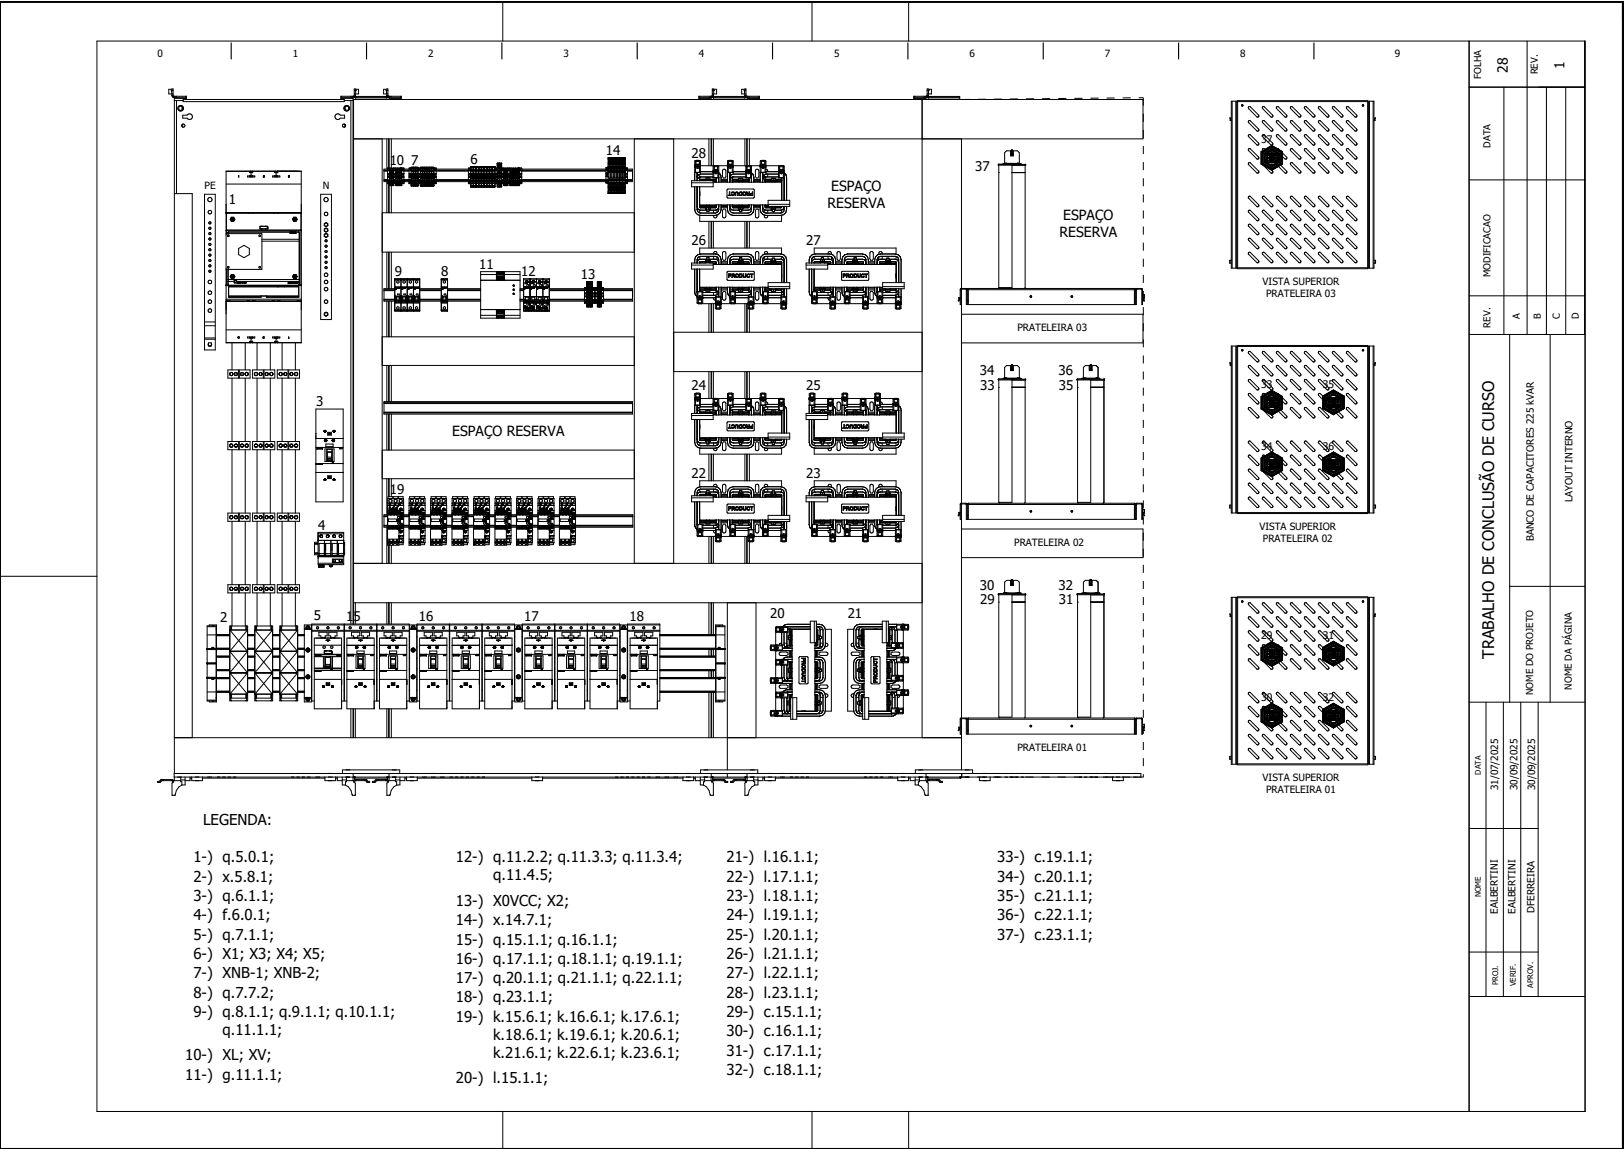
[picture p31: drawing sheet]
<svg xmlns="http://www.w3.org/2000/svg" width="504mm" height="357mm" viewBox="0 0 504 357" stroke-linecap="round" stroke-linejoin="round" font-family="sans-serif">
<defs><g id="words">
<text font-size="5" x="463.7" y="204.4" transform="rotate(-90 463.7 204.4)">TRABALHO DE CONCLUSÃO DE CURSO</text>
<g font-size="4.7">
<text x="63" y="256.1">LEGENDA:</text>
<text x="60" y="267.7">1-) q.5.0.1;</text>
<text x="141.5" y="267.7">12-) q.11.2.2; q.11.3.3; q.11.3.4;</text>
<text x="225.5" y="267.7">21-) l.16.1.1;</text>
<text x="309.5" y="267.7">33-) c.19.1.1;</text>
<text x="60" y="273.7">2-) x.5.8.1;</text>
<text x="153.1" y="273.3">q.11.4.5;</text>
<text x="225.5" y="273.7">22-) l.17.1.1;</text>
<text x="309.5" y="273.7">34-) c.20.1.1;</text>
<text x="60" y="279.7">3-) q.6.1.1;</text>
<text x="141.5" y="281.2">13-) X0VCC; X2;</text>
<text x="225.5" y="279.7">23-) l.18.1.1;</text>
<text x="309.5" y="279.7">35-) c.21.1.1;</text>
<text x="60" y="285.7">4-) f.6.0.1;</text>
<text x="141.5" y="287.2">14-) x.14.7.1;</text>
<text x="225.5" y="285.7">24-) l.19.1.1;</text>
<text x="309.5" y="285.7">36-) c.22.1.1;</text>
<text x="60" y="291.7">5-) q.7.1.1;</text>
<text x="141.5" y="293.2">15-) q.15.1.1; q.16.1.1;</text>
<text x="225.5" y="291.7">25-) l.20.1.1;</text>
<text x="309.5" y="291.7">37-) c.23.1.1;</text>
<text x="60" y="297.7">6-) X1; X3; X4; X5;</text>
<text x="141.5" y="299.2">16-) q.17.1.1; q.18.1.1; q.19.1.1;</text>
<text x="225.5" y="297.7">26-) l.21.1.1;</text>
<text x="60" y="303.7">7-) XNB-1; XNB-2;</text>
<text x="141.5" y="305.2">17-) q.20.1.1; q.21.1.1; q.22.1.1;</text>
<text x="225.5" y="303.7">27-) l.22.1.1;</text>
<text x="60" y="309.7">8-) q.7.7.2;</text>
<text x="141.5" y="311.2">18-) q.23.1.1;</text>
<text x="225.5" y="309.7">28-) l.23.1.1;</text>
<text x="60" y="315.7">9-) q.8.1.1; q.9.1.1; q.10.1.1;</text>
<text x="141.5" y="317.2">19-) k.15.6.1; k.16.6.1; k.17.6.1;</text>
<text x="225.5" y="315.7">29-) c.15.1.1;</text>
<text x="69" y="321.3">q.11.1.1;</text>
<text x="153.1" y="322.8">k.18.6.1; k.19.6.1; k.20.6.1;</text>
<text x="225.5" y="321.7">30-) c.16.1.1;</text>
<text x="57.5" y="329.2">10-) XL; XV;</text>
<text x="153.1" y="328.4">k.21.6.1; k.22.6.1; k.23.6.1;</text>
<text x="225.5" y="327.7">31-) c.17.1.1;</text>
<text x="57.5" y="335.2">11-) g.11.1.1;</text>
<text x="225.5" y="333.7">32-) c.18.1.1;</text>
<text x="141.5" y="336.3">20-) l.15.1.1;</text>
</g>
<g font-size="4.3">
<text x="467.9" y="22.7" transform="rotate(-90 467.9 22.7)">28</text>
<text x="485.5" y="21.5" transform="rotate(-90 485.5 21.5)">1</text>
<text x="258" y="59.2">ESPAÇO</text>
<text x="256.8" y="64.4">RESERVA</text>
<text x="330" y="68.2">ESPAÇO</text>
<text x="328.8" y="73.4">RESERVA</text>
<text x="140.3" y="135.4">ESPAÇO RESERVA</text>
</g>
<g font-size="4.1">
<text x="120.9" y="51.4">10</text>
<text x="127.6" y="51.1">7</text>
<text x="146" y="50.8">6</text>
<text x="188" y="48">14</text>
<text x="214.6" y="48.9">28</text>
<text x="302.6" y="53">37</text>
<text x="71" y="63.5">1</text>
<text x="214.6" y="76.1">26</text>
<text x="250.2" y="76.1">27</text>
<text x="148.7" y="83.5">11</text>
<text x="122.5" y="85.7">9</text>
<text x="136.9" y="85.7">8</text>
<text x="161.7" y="85.6">12</text>
<text x="180.2" y="86.7">13</text>
<text x="304.1" y="116.4">34</text>
<text x="328.5" y="116.4">36</text>
<text x="214.6" y="121.2">24</text>
<text x="250.2" y="121.2">25</text>
<text x="304.1" y="121">33</text>
<text x="328.6" y="120.9">35</text>
<text x="98.1" y="126">3</text>
<text x="214.6" y="148.4">22</text>
<text x="250.2" y="148.4">23</text>
<text x="120.9" y="153.3">19</text>
<text x="98.7" y="164.4">4</text>
<text x="304.1" y="183">30</text>
<text x="328.5" y="183">32</text>
<text x="239" y="192">20</text>
<text x="263.1" y="192">21</text>
<text x="304.1" y="187.6">29</text>
<text x="328.6" y="187.6">31</text>
<text x="68.3" y="193">2</text>
<text x="97.4" y="192.4">5</text>
<text x="107.4" y="192.6">15</text>
<text x="130" y="192.6">16</text>
<text x="162.7" y="192.6">17</text>
<text x="195.3" y="192.6">18</text>
</g>
<g font-size="3.2">
<text x="391.3" y="44.5">37</text>
<text x="391.3" y="120.5">33</text>
<text x="410.5" y="120.4">35</text>
<text x="391.3" y="139.6">34</text>
<text x="410.5" y="139.6">36</text>
<text x="391.3" y="198.5">29</text>
<text x="410.5" y="198.4">31</text>
<text x="391.3" y="217.6">30</text>
<text x="410.5" y="217.6">32</text>
</g>
<g font-size="3.1">
<text x="48.9" y="17.6">0</text>
<text x="90.9" y="17.6">1</text>
<text x="132.9" y="17.6">2</text>
<text x="174.9" y="17.6">3</text>
<text x="216.9" y="17.6">4</text>
<text x="258.9" y="17.6">5</text>
<text x="300.9" y="17.6">6</text>
<text x="342.9" y="17.6">7</text>
<text x="384.9" y="17.6">8</text>
<text x="432.9" y="17.6">9</text>
<text x="63.5" y="58.7">PE</text>
<text x="100.2" y="58.7">N</text>
<text x="391.8" y="88.4">VISTA SUPERIOR</text>
<text x="392.9" y="92.2">PRATELEIRA 03</text>
<text x="315.7" y="102.7">PRATELEIRA 03</text>
<text x="488" y="155.8" transform="rotate(-90 488 155.8)">LAYOUT INTERNO</text>
<text x="390.8" y="164.4">VISTA SUPERIOR</text>
<text x="476" y="168" transform="rotate(-90 476 168)">BANCO DE CAPACITORES 225 kVAR</text>
<text x="314.8" y="169.4">PRATELEIRA 02</text>
<text x="391.9" y="168.2">PRATELEIRA 02</text>
<text x="315.7" y="233">PRATELEIRA 01</text>
<text x="391.8" y="242.4">VISTA SUPERIOR</text>
<text x="465" y="245.3" transform="rotate(-90 465 245.3)">31/07/2025</text>
<text x="471" y="245.3" transform="rotate(-90 471 245.3)">30/09/2025</text>
<text x="476.4" y="245.3" transform="rotate(-90 476.4 245.3)">30/09/2025</text>
<text x="392.9" y="246.2">PRATELEIRA 01</text>
<text x="464.8" y="283.7" transform="rotate(-90 464.8 283.7)">EALBERTINI</text>
<text x="470.3" y="283.7" transform="rotate(-90 470.3 283.7)">EALBERTINI</text>
<text x="476.2" y="283.3" transform="rotate(-90 476.2 283.3)">DFERREIRA</text>
</g>
<g font-size="3">
<text x="477.2" y="23.1" transform="rotate(-90 477.2 23.1)">REV.</text>
<text x="459.6" y="24.5" transform="rotate(-90 459.6 24.5)">FOLHA</text>
<text x="462.5" y="45.8" transform="rotate(-90 462.5 45.8)">DATA</text>
<text x="462.5" y="86" transform="rotate(-90 462.5 86)">MODIFICACAO</text>
<text x="462.5" y="101.7" transform="rotate(-90 462.5 101.7)">REV.</text>
<text x="471.7" y="98.9" transform="rotate(-90 471.7 98.9)">A</text>
<text x="478.2" y="99.2" transform="rotate(-90 478.2 99.2)">B</text>
<text x="484.1" y="99.1" transform="rotate(-90 484.1 99.1)">C</text>
<text x="489.9" y="99.2" transform="rotate(-90 489.9 99.2)">D</text>
<text x="475.7" y="215.8" transform="rotate(-90 475.7 215.8)">NOME DO PROJETO</text>
<text x="487.8" y="214.1" transform="rotate(-90 487.8 214.1)">NOME DA PÁGINA</text>
</g>
<g font-size="2.4">
<text x="459.6" y="240.4" transform="rotate(-90 459.6 240.4)">DATA</text>
<text x="459.6" y="278.5" transform="rotate(-90 459.6 278.5)">NOME</text>
<text x="464.9" y="305.9" transform="rotate(-90 464.9 305.9)">PROJ.</text>
<text x="470.4" y="306.1" transform="rotate(-90 470.4 306.1)">VERIF.</text>
<text x="475.8" y="306.6" transform="rotate(-90 475.8 306.6)">APROV.</text>
</g>
</g></defs>
<path d="M.1 .5h503.4v356h-503.4zM71.8 13.3v5M113.8 13.3v5M155.7 13.3v5M197.7 13.3v5M239.7 13.3v5M281.7 13.3v5M323.8 13.3v5M365.7 13.3v5M407.8 13.3v5" fill="none" stroke="#000" stroke-width=".35"/>
<g fill="none" stroke="#000" stroke-width=".31">
<path d="M.1 .5h503.8M.1 .8h503.8M30.1 12.7h461.8v332.3h-461.8zM156 .8v11.9M252 .8v11.9M282 .8v11.9M455.9 12.7v332.3M473.9 12.7v91.1M491.7 12.7v91.1M53.2 28.1h.2M53.3 28.1v1.1M53.4 29.2v.6"/>
<path d="M53.4 28.1v-.5h.3v1.9l.2 .4h4v1M53.4 29.8h.1M53.4 29.8l.2 .2M53.6 30l.2 .2M53.6 30l.1 .1M53.7 28.1h-.5v-.4h-.8v1.5h1.3M53.7 30.1l4.2 .1M53.7 30.1l.1 .1M53.8 30.2h.3M54.1 30.2v212.1M54.1 31.2h2.7M54.1 30.5h3.8"/>
<path d="M54.3 29.9v.3M54.7 29.9v.3M54.8 31.2v28.9M55.5 33.2l.5-.3 .5 .3v.8l-.5 .3-.5-.3zM56.7 33v1.2M56.7 38.6v.8M56.7 35.7h1.4a.89 .89 0 0 1 1.3-.2 .89 .89 0 0 1 0 1.4 .89 .89 0 0 1-1.3-.2h-1.4zM56.8 30.9h50v.6h-50zM56.9 33.3v.6M57.6 29.9v.3M104.1 35.7a.89 .89 0 0 1 1.5 0h1.3v1h-1.3a.89 .89 0 0 1-1.3 .3 .89 .89 0 0 1-.2-1.3zM105.8 30.5h3.7"/>
<path d="M106 29.9v.3M106.8 33.3v.6M106.8 31.2h2.7M107 33a.89 .89 0 0 0 0 1.2M107 33a.89 .89 0 0 1 1.2 0 .89 .89 0 0 1 0 1.2 .89 .89 0 0 1-1.2 0M107 33v1.2M107 38.6v.8M107.2 33.2l.5-.3 .5 .3v.8l-.5 .3-.5-.3zM108.9 31.2v162.5M109 29.9v.3M109.4 29.9v.3M109.5 30.2v163.5"/>
<path d="M109.6 30.2h.2zM109.9 30.2h-.1M109.9 28.1h.6v-.4h.8v1.5h-1.4M109.9 30.1l-4.1 .1M109.9 30.1v.1M110.1 30l-.2 .2M110.1 30l-.2 .1M110.2 29.8l-.1 .2M110.2 29.8h.1M110.3 29.2l-.1 .6M110.3 28.1v-.5h-.4v1.9l-.2 .4h-3.9v1M110.3 28.1h.2"/>
<path d="M110.3 30.2h9.7M110.3 30.9v-1h9.7v1M110.3 30.4h9.7M110.4 28.1v1.1M110.8 29.9v.3M119.5 29.9v.3M119.8 28.1h.2M119.9 28.1v1.1M120 28.1v-.5h.4v1.9l.2 .4h3.9v1M120 29.2l.1 .6M120.1 29.8h.1M120.1 29.8l.1 .2"/>
<path d="M120.2 30l.3 .2M120.2 30l.2 .1M120.4 28.1h-.6v-.4h-.7v1.5h1.3M120.4 30.1l4.1 .1M120.4 30.1l.1 .1M120.5 30.2h.1M120.5 30.2h.2zM120.8 30.5h3.7M120.8 30.2v.7M121 29.9v.3M121.4 29.9v.3M124.3 29.9v.3"/>
<path d="M216.9 30.5h3.8M217.2 29.9v.3M220.1 29.9v.3M220.5 29.9v.3M220.7 30.2v.7M220.7 30.2h.2zM221 30.2h-.1M221 28.1h.6v-.4h.8v1.5h-1.4M221 30.1l-4.1 .1M221 30.1v.1M221.2 30l-.2 .2M221.2 30l-.2 .1"/>
<path d="M221.3 29.8l-.1 .2M221.3 29.8h.1M221.4 28.1h.2M221.4 28.1v-.5h-.4v1.9l-.2 .4h-3.9v1M221.4 30.2h9.8M221.4 29.2l-.1 .6M221.4 30.9v-1h9.8v1M221.4 30.4h9.8M221.5 28.1v1.1M221.9 29.9v.3M230.6 29.9v.3M230.9 28.1h.3"/>
<path d="M231.1 28.1v1.1M231.2 28.1v-.5h.3v1.9l.2 .4h4v1M231.2 29.2v.6M231.2 29.8h.1M231.2 29.8l.2 .2M231.4 30l.2 .2M231.4 30l.1 .1M231.5 28.1h-.6v-.4h-.7v1.5h1.3M231.5 30.1l4.2 .1M231.5 30.1l.1 .1M231.6 30.2h.1M231.6 30.2h.2z"/>
<path d="M231.9 30.5h3.8M231.9 30.2v.7M232.1 29.9v.3M232.5 29.9v.3M235.4 29.9v.3M283.6 30.5h3.7M283.8 29.9v.3M286.2 30.9v198.1M286.7 29.9v.3M287.1 29.9v.3M287.3 30.2v.7M287.4 30.2h.2z"/>
<path d="M287.6 30.2h.1M287.7 28.1h.6v-.4h.7v1.5h-1.3M287.7 30.1l-4.1 .1M287.7 30.1l-.1 .1M287.9 30l-.3 .2M287.9 30l-.2 .1M288 29.8l-.1 .2M288 29.8h.1M288.1 28.1h.2M288.1 28.1v-.5h-.4v1.9l-.2 .4h-3.9v1M288.1 30.2h9.7M288.1 29.2l-.1 .6"/>
<path d="M288.1 30.9v-1h9.7v1M288.1 30.4h9.7M288.2 28.1v1.1M288.6 29.9v.3M297.3 29.9v.3M382.1 37.2h-.2l-.1-.7-.2 .1 .1 .8h.4M382.1 31.4h1.7v51.8h-1.7zM382.4 31.4v51.8M383.5 31.4v51.8M383.8 31.5h40.9M384.1 31.2h40.3v52.2h-40.3zM387.5 37.5h.5l2.6 2.5a.39 .39 0 0 1 0 .6 .39 .39 0 0 1-.6 0l-2.5-2.5z"/>
<path d="M387.5 33.2h.5l2.6 2.5a.39 .39 0 0 1 0 .6 .39 .39 0 0 1-.6 0l-2.5-2.6zM391.8 37.5h.6l2.5 2.5a.39 .39 0 0 1 0 .6 .39 .39 0 0 1-.5 0l-2.6-2.5zM391.8 33.2h.6l2.5 2.5a.39 .39 0 0 1 0 .6 .39 .39 0 0 1-.5 0l-2.6-2.6zM396.2 33.2h.5l2.6 2.5a.39 .39 0 0 1 0 .6 .39 .39 0 0 1-.6 0l-2.5-2.6zM396.2 37.5h.5l2.6 2.5a.39 .39 0 0 1 0 .6 .39 .39 0 0 1-.6 0l-2.5-2.5zM400.5 33.2h.6l2.5 2.5a.39 .39 0 0 1 0 .6 .39 .39 0 0 1-.5 0l-2.6-2.6zM400.5 37.5h.6l2.5 2.5a.39 .39 0 0 1 0 .6 .39 .39 0 0 1-.5 0l-2.6-2.5zM404.9 37.5h.5l2.6 2.5a.39 .39 0 0 1 0 .6 .39 .39 0 0 1-.6 0l-2.5-2.5zM404.9 33.2h.5l2.6 2.5a.39 .39 0 0 1 0 .6 .39 .39 0 0 1-.6 0l-2.5-2.6zM409.2 37.5h.6l2.5 2.5a.39 .39 0 0 1 0 .6 .39 .39 0 0 1-.5 0l-2.6-2.5zM409.2 33.2h.6l2.5 2.5a.39 .39 0 0 1 0 .6 .39 .39 0 0 1-.5 0l-2.6-2.6zM413.6 33.2h.5l2.6 2.5a.39 .39 0 0 1 0 .6 .39 .39 0 0 1-.6 0l-2.5-2.6z"/>
<path d="M413.6 37.5h.5l2.6 2.5a.39 .39 0 0 1 0 .6 .39 .39 0 0 1-.6 0l-2.5-2.5zM417.9 33.2h.6l2.5 2.5a.39 .39 0 0 1 0 .6 .39 .39 0 0 1-.5 0l-2.6-2.6zM417.9 37.5h.6l2.5 2.5a.39 .39 0 0 1 0 .6 .39 .39 0 0 1-.5 0l-2.6-2.5zM424.7 31.4h1.7v51.8h-1.7zM425 31.4v51.8M426.1 31.4v51.8M426.4 37.2h.2l.1-.7 .2 .1-.1 .8h-.4M455.9 27.1h36M466.7 27.1v76.7M479.9 27.1v76.7M485.9 27.1v76.7M70.2 53.2h7.5l-7.5-.1v53.3h7.5v-.5"/>
<path d="M70.2 57.1h23.3M74.1 55h.1M74.1 54.5v.1M74.1 54.5h.1M74.1 54.5v.5M77.4 54.8l.1 .1M77.5 54.6l.4-.3 .5 .3M77.5 54.6h-.7v.3h2.3l-.1-.3h-.6M77.5 54.6l-.1 .2M77.5 53.5l.1 .2 .8-.2M77.5 53.5h.1M77.6 54.5l-.2 .3"/>
<path d="M77.6 53.1l.1 .5h.5l.1-.5M77.6 53.3l-.1 .2M77.6 53.3h.1M77.7 53.3h-.1M77.8 54.9v-.3h.2v.3M77.8 54.3h.2M78.2 53.2h7.3zM78.2 53.3h.1M78.2 53.2v.1M78.2 53.3l.2 .2M78.3 54.5l.1 .3M78.4 53.4v.1"/>
<path d="M78.4 53.5h.1M78.4 54.6v.2M78.4 54.8l-.1 .1M78.4 54.8v.1M81.7 54.9v.1M81.7 54.9h.1M81.7 54.5h.3l-.2 .2 .1-.2zM81.7 54.9h.2M81.9 54.7h.1M81.9 54.7v.2M81.9 55h-.2M81.9 54.7v.3"/>
<path d="M81.9 54.9h.1M85.2 54.8l.1 .1M85.2 54.8v.1M85.2 54.6h-.6v.3h2.3l-.1-.3h-.6M85.2 54.6l.5-.3 .5 .3M85.2 54.6v.2M85.2 53.5l.2 .2 .8-.2M85.3 53.4v.1M85.4 54.5l-.2 .3M85.4 53.1l.1 .5h.4l.1-.5M85.4 53.3l-.2 .2M85.5 53.3h-.1"/>
<path d="M85.5 53.3h.1M85.6 54.9v-.3h.2v.3M85.6 54.3h.2M86 53.3l.2 .2M86 53.3h.1M86.1 54.5l.1 .3M86.2 53.4v.1M86.2 54.6v.2M86.2 54.8l-.1 .1M86.2 54.8v.1M89.5 54.9h.1M89.5 54.5h.2l-.2 .2z"/>
<path d="M89.5 54.7h.2M89.5 54.9h.2M89.6 54.7h.1M89.6 54.7h-.1M89.7 55h-.2M89.7 54.7l.1 .2M89.7 54.7h.1M89.7 54.9h.1M89.7 54.7l.1 .1M89.8 54.8l-.1 .1M93.5 53.2h-7.5l7.5-.1v53.3h-7.6v-.5M109.7 43.1h245v-12.2h-245v162.8"/>
<path d="M118.6 43.1v131.8M119.2 53h1.7M119.2 56h1.1M119.2 55.8h1.1M119.2 53.1h1.1M119.2 52.8h1.1M120 43.1v9.4M120 56.4v9.6M120.3 52.5h-1.1v3.9h1.1M120.3 56.7h.7M120.3 56.9h.6M120.3 56.8h.6"/>
<path d="M120.3 53.9h5M120.4 56.4h.5M120.4 56h1.7M120.4 52.5h.5M120.4 52.3h1.8M120.4 56.6h.5M120.4 56.5h.5M120.4 52.9h.5M120.4 54v.9M120.4 54h.1M120.4 54.9h.1M120.6 43.1v9.1"/>
<path d="M120.6 57v9M120.7 54h.1M120.8 54.9h-.1M120.8 54h.1M120.8 54.9h.1M120.8 43.1v9.1M120.8 54v.9M120.8 57v9M120.9 55.9h-1.7M120.9 53.1h1.3M120.9 54.3h.1M120.9 53.5h1.2"/>
<path d="M120.9 55.1l1.3 .1M120.9 55.1h1.2M120.9 55.3h1.2M120.9 57.4h.2M120.9 57.3l.2 .1M120.9 55.4l1.3 .1M120.9 54.4h1.2M120.9 53.8h1.2M120.9 52.8l.3 .2M121 52.8l.2 .2M121 57.1l.2 .3M121 52.5l-.6 .1"/>
<path d="M121 54h-.7M121 53.9l.1 .1M121 57v.1M121 53v.4h.4v-.4M121 56.4h.4v.4h-.4zM121 53.5v.3M121 53.5h.1M121.1 56.9h.4M121.1 54.6h.3M121.1 54.8l-.8 .1M121.1 54v.2M121.1 54.6v.2"/>
<path d="M121.1 54.2l-.1 .1M121.1 54.8h.3M121.1 54.2h.3M121.1 54h.3M121.1 52.4h-.7M121.1 52.4l-.1 .1M121.1 57.4h.1M121.1 56.8l-.1 .1M121.1 56.8l.4 .1M121.2 57.4h.1M121.2 52.4h-.1M121.3 52.4h.1"/>
<path d="M121.3 53h-.1M121.4 53.5h.1M121.4 57.3l-.2 .1M121.4 53h-.2M121.4 57.4h.3M121.4 52.5h.1M121.4 53.5v.3M121.4 54v.2M121.4 54.6v.2M121.4 52.4h.3M121.4 57.4h-.1M121.4 52.4h.1"/>
<path d="M121.4 56.7h.2M121.4 43.1v9.1M121.4 57.6v8.4M121.4 57.4h.1M121.4 52.4l.1 .1M121.5 52.6l-.2-.2-.3 .3M121.5 52.9l.4 .1M121.5 52.9l-.1 .1M121.5 54h.1M121.5 54.6h-.1M121.5 54h-.1M121.5 57.4h-.1"/>
<path d="M121.5 52.2v5.4M121.5 52.9l-.2 .1M121.5 57.2v.1M121.5 57.3v.1M121.6 56.9h-.1M121.6 57v.3l.3 .1M121.6 53v.4h.4v-.4M121.6 56.4h.4v.4h-.4zM121.6 53.5v.3M121.6 53.5h.1M121.7 56.9l.4 .1M121.7 54.2h-.3"/>
<path d="M121.7 54.6h.3M121.7 54.8h-.3M121.7 54l-.1-.1v.5M121.7 54.6l-.1-.1v.5M121.7 54v.2M121.7 54.6v.2M121.7 54.8h.3M121.7 54.2h.3M121.7 54h.3M121.7 57.4h.2M121.7 52.4l-.2 .1M121.7 56.8l.4 .1"/>
<path d="M121.7 56.8l-.1 .1M121.8 52.4h-.1M121.9 52.4h.1M122 52.5a.27 .27 0 0 0-.5 .2 .27 .27 0 0 0 .4 .3M122 57.3l-.1 .1M122 52.5l.1 .1M122 53.5h.1M122 53.5v.3M122 54.2l.1 .1M122 54v.2M122 54.6v.2M122 54l.1-.1v.5"/>
<path d="M122 54.6l.1-.1v.5M122 52.4h.1M122 52.4h.2M122 57.4h-.1M122 56.7h.9M122 52.4l.1 .1M122 57.3v.1M122.1 54h.1M122.1 57.4h-.1M122.1 52.5h.1M122.1 55.8l.7 .1M122.1 52.2v5.4h-1.2v-5.4h-.6v4.8l.7-.1"/>
<path d="M122.1 54.5l-1.2 .1h.2M122.1 56.3h-1.7M122.1 56.2h.1M122.1 56.2l-1.7 .1M122.1 52.8l-.2 .2M122.1 52.9l-.2 .1M122.1 57.2l-.1 .1M122.1 57.3v.1M122.1 55.5h.1M122.2 53h.6M122.2 52.2h-1.8v.8M122.2 55.9h-1.8v.8h.5"/>
<path d="M122.2 56.9h.6M122.2 56.8h.6M122.2 52.4h-1.8M122.2 57.5h-1.3M122.2 57.4h-.2M122.2 55.4h-1.3M122.2 53.9v1.1M122.3 56.4h.5M122.3 56h2.3M122.3 52.5h.5M122.3 52.3h2.4M122.3 56.6h.5"/>
<path d="M122.3 56.5h.5M122.3 52.9h.5M122.3 54v.9M122.3 54h.1M122.3 54.9h.1M122.7 54.9h.1M122.7 54h.1M122.7 54v.9M122.8 53.1h1.9M122.8 53.5h1.8M122.8 55.1l1.9 .1M122.8 55.1h1.8"/>
<path d="M122.8 55.3h1.8M122.8 57.4h.2M122.8 55.4l1.9 .1M122.8 54.4h1.8M122.8 53.8h1.8M122.8 57.3l.1 .1M122.8 52.8l.4 .2M122.9 54h-.7M122.9 56.9l-.7 .1M122.9 57l.1 .3M122.9 53v.4h.4v-.4M122.9 56.4h.4v.4h-.4z"/>
<path d="M122.9 52.5l-.6 .1M122.9 57.4h.1M122.9 53.5v.3M122.9 53.5h.1M123 57.3l.2 .1M123 57.3h.3M123 56.9h.5M123 54.2l-.2 .1M123 54.6h.3M123 54.8h-1M123 54v.2M123 54.6v.2"/>
<path d="M123 54l-.1-.1v.5M123 54.6l-.1-.1v.5M123 54.8h.3M123 54.2h.3M123 54h.3M123 52.4h-.7M123 57.4h.2M123 52.4l-.1 .1M123 56.8l-.1 .1M123 56.8l.4 .1M123.1 52.4h-.1M123.2 53l.2-.2 .3 .2"/>
<path d="M123.2 52.4h.1M123.3 52.5a.27 .27 0 0 0-.4 .2 .27 .27 0 0 0 .3 .3M123.3 57.4h-.1M123.3 52.5h.2M123.3 53.5h.1M123.3 53.5v.3M123.3 54v.2M123.3 54.6v.2M123.3 54l.1-.1v.5M123.3 54.6l.1-.1v.5M123.3 52.4h.3M123.3 57.4h.3"/>
<path d="M123.3 52.4h.1M123.3 56.7h.2M123.4 52.4v.1M123.4 57.3l-.1 .1M123.4 57.3l.3 .1M123.4 54h.1M123.4 57.4h-.1M123.4 52.5h.1M123.4 52.2v5.4M123.4 52.9l-.2 .1M123.4 57.3v.1M123.4 57.3h.1"/>
<path d="M123.5 52.8l.2 .2M123.5 57.3l.1 .1M123.5 57v.1M123.5 53v.4h.4v-.4M123.5 56.4h.4v.4h-.4zM123.5 53.5v.3M123.5 53.5h.1M123.6 54.2h-.3M123.6 54.6h.3M123.6 54.8h-.3M123.6 54l-.1-.1v.5M123.6 54.6l-.1-.1v.5"/>
<path d="M123.6 54v.2M123.6 54.6v.2M123.6 54.8h.3M123.6 54.2h.3M123.6 54h.3M123.6 52.4l-.1 .1M123.6 57.4h.1M123.6 56.8l-.1 .1M123.6 56.8l.3 .1M123.7 57.4h.1M123.7 52.4h-.1M123.8 52.4h.1"/>
<path d="M123.9 53.5h.1M123.9 52.5l-.4 .2M123.9 53h.5M123.9 56.9h-.3M123.9 57.3l-.2 .1M123.9 53h-.2M123.9 56.9h.2M123.9 52.5v.1M123.9 53.5v.3M123.9 54.2l.7 .1M123.9 54.8l1.4 .1M123.9 54v.2"/>
<path d="M123.9 54.6v.2M123.9 52.4h.3M123.9 57.4h-.2M123.9 57.4h.3M123.9 52.4h.1M123.9 56.7h.2M123.9 57.4h.1M123.9 52.4l.1 .1M123.9 57.3v.1M124 54h.6M124 54.6h-.1M124 54h-.1"/>
<path d="M124 57.4h-.1M124 52.2v5.4M124 57.2l-.1 .1M124 57.3v.1M124 57.3l.1 .1M124 54v.3M124 54.6v.3M124.1 57v.3l.2 .1M124.1 53v.4h.4v-.4M124.1 56.4h.4v.4h-.4zM124.1 52.5h-.2M124.1 53.5v.3"/>
<path d="M124.1 57.4h.1M124.1 53.5h.1M124.1 56.9l.5 .1M124.2 57.4h.2M124.2 52.4l-.1 .1M124.2 56.8l.4 .1M124.2 56.8l-.1 .1M124.2 57.4h.1M124.3 52.4h-.1M124.4 52.4h.1M124.4 52.2v-.2l.1 .2M124.4 52.1h.1"/>
<path d="M124.4 52.5a.27 .27 0 0 0-.4 .2 .27 .27 0 0 0 .3 .3M124.4 52.5l.2 .1M124.4 53.5h.1M124.5 53.5v.3M124.5 52.4h.2M124.5 57.4h-.1M124.5 52.4h.1M124.5 52.4l.1 .1M124.5 57.3l-.2 .1M124.5 57.3l-.1 .1M124.5 54v.3M124.5 54.6v.3"/>
<path d="M124.6 57.4h-.1M124.6 52.5h.1M124.6 55.8l3 .1M124.6 54.5l-1.8 .1M124.6 52.2v5.4h-1.8v-5.4h-.6v5.4h-1.3M124.6 56.3h-2.3M124.6 56.2h.1M124.6 56.2l-2.3 .1M124.6 55.5h.1M124.6 52.8l-.3 .2M124.6 52.9l-.2 .1M124.6 57.2l-.1 .1"/>
<path d="M124.6 57.3v.1M124.7 53h2.9M124.7 52.2h-2.4v.8M124.7 55.9h-2.4v.8h.5M124.7 57h.6v-4.8h-.6v5.4h-1.9M124.7 56.9h.6M124.7 56.8h.6M124.7 52.4h-2.4M124.7 57.5h-1.9M124.7 57.4h-.2M124.7 55.4h-1.9M124.7 53.9v1.1"/>
<path d="M124.7 54h.6M124.8 56h2.1M124.8 52.3h.5M124.8 56.3h.5M124.8 56.6h.5M124.8 52.6h.5M124.8 56.5h.5M124.8 52.9h.5M124.8 52.4h.5M124.8 54v.9M124.8 54h.1M124.8 54.9h.1"/>
<path d="M125.2 54.9h.1M125.2 54h.1M125.2 54v.9M125.3 55.8h1.6M125.3 53.1h1.6M125.3 52.8h1.6M125.3 53.9h-5v1.1h5M125.3 52.2h-.5v.8M125.3 55.9h-.5v.8h.5M125.3 56.7h-.8M126.9 56.4h-2.1M126.9 52.5h-2.1"/>
<path d="M126.9 56.7h.7M126.9 56.8h.7M127 53.9h8.4M127.1 56.4h.5M127.1 56h2.7M127.1 52.5h.5M127.1 56.6h.5M127.1 52.6l.8 .2M127.1 56.5h.5M127.1 52.9h.5M127.1 52.4h.5M127.1 54v.9"/>
<path d="M127.1 54.9h.1M127.1 54h.1M127.4 54.9h.1M127.4 54h.1M127.4 54v.9M127.6 52.9h.2M127.6 54.3h.1M127.6 55.1h2.2M127.6 52.2h-.5v.8M127.6 55.4h2.2M127.6 54.4h2.1M127.6 53.8h2.1"/>
<path d="M127.6 52h2.2v5.7h-2.2v-5.8h2.1v5.8M127.6 57.4l.3 .2M127.6 52.7l.2 .2M127.6 57.2l.1 .1M127.7 54h-.7M127.7 54h.1M127.7 52.3l-.6 .1M127.7 57.3l.1 .1M127.7 54.8l-.7 .1M127.7 54.8h.5M127.8 57.4l.1 .1M127.8 54v.2"/>
<path d="M127.8 54.6v.2M127.8 56.4h.4v.3h-.4zM127.8 52.9h.4v.4h-.4zM127.8 52.1l-.7 .2M127.8 52.1l-.9 .1v4.8h.7M127.8 56.8l-.9 .1M127.8 56.8h-.9M127.8 52.9h.3M127.9 56.8l-.3 .3M127.9 52.2l-.2 .2M127.9 52.2l-.1 .1M127.9 52.1h-.1"/>
<path d="M128 56.8h-.1M128 56.8l.3 .2M128 52.1h.1M128 56.8h-.2M128 56.8h.1M128.1 52.9h.4M128.1 56.8h.4M128.1 56.8l.2 .1M128.1 52.1h.4M128.1 52.1l.2 .1M128.1 52.8h-.2M128.1 52.8l.2-.2 .3 .2"/>
<path d="M128.2 54.6v.2M128.2 54.8h.7M128.2 54.2h.7M128.2 54.6h-.5l2-.1-.1 .1M128.2 54.2l-.5 .1M128.2 54.6v.4M128.2 54v.2M128.2 53.9v.5M128.3 57.2l-.3 .3-.2-.1M128.3 57.4l-.3 .2M128.3 52.7l-.2 .2M128.3 51.9v5.8"/>
<path d="M128.3 57.4h.1M128.3 52.7l.1 .1M128.3 57.2l.2 .2M128.4 54.6h.5M128.4 54h-.7M128.4 54h.6M128.4 52.2l-.1 .1M128.4 57.4l.2 .2M128.4 56.9l-.1 .1M128.4 52.8l.1 .1M128.4 57.3l.1 .1M128.5 57.4l.1 .1"/>
<path d="M128.5 54v.2M128.5 54.6v.2M128.5 56.4h.4v.3h-.4zM128.5 52.9h.4v.4h-.4zM128.5 52.1l-.1 .1M128.5 52.9h.3M128.5 56.8l-.1 .1M128.6 52.2l.4 .2v-.2M128.6 52.2l-.3 .2-.4-.2M128.6 56.8l-.3 .3M128.6 52.2l-.2 .2M128.6 57.4h.2"/>
<path d="M128.6 52.1h-.1M128.7 56.8h-.1M128.7 52.2h-.1M128.7 56.8l.3 .2M128.7 52.1h.1M128.7 56.8h-.2M128.7 56.8h.1M128.8 52.9h.4M128.8 56.8h.4M128.8 56.8l.2 .1M128.8 52.1h.4M128.8 52.1l.2 .1"/>
<path d="M128.8 52.8h-.2M128.8 57.4h-.1M128.8 57.4l.2-.2 .3 .3M128.8 54.6v.2M128.9 54.8h.7M128.9 54.2h.7M128.9 54.6v.4M128.9 54l-.1 .2M128.9 53.9v.5M129 57.4l-.3 .2M129 52.7l-.2 .2M129 51.9v5.8"/>
<path d="M129 52.7v.1M129 57.2v.2M129 54.6h.6M129 54h.7l-.2 .2M129 57.4l.3 .2M129 56.9v.1M129 52.8l.2 .1M129.1 52.7l-.3 .1M129.1 57l-.1 .1M129.1 52.7l.4 .1M129.1 52.2v.2M129.1 54v.2"/>
<path d="M129.1 54.6v.2M129.1 56.4h.4v.3h-.4zM129.1 52.9h.4v.4h-.4zM129.2 52.1l-.2 .1M129.2 52.9h.3M129.2 56.8l-.2 .1M129.3 52.2l.4 .2M129.3 52.2l-.2 .1M129.3 57.4h.2M129.3 52.1h-.1M129.4 56.8l-.3 .2M129.4 52.2h-.1"/>
<path d="M129.4 56.8l.3 .2M129.4 52.1h.1M129.4 56.8h-.2M129.4 56.8h.1M129.5 52.9h.2M129.5 56.8h.2M129.5 56.8l.1 .1M129.5 52.1h1.2M129.5 52.1l.2 .1M129.5 57.4h-.1M129.5 54.6v.2M129.6 54.8h1"/>
<path d="M129.6 54.2v.1M129.6 52.7l-.1 .1M129.6 52.8l-.1 .1M129.6 56.9h.1M129.6 54.3h.1M129.7 57.4l-.3 .2M129.7 57.2l-.2 .2M129.7 52.6l-.1 .1M129.7 52.7l-.1 .1M129.7 52.8h.1M129.8 55.9h.7M129.8 53h.7"/>
<path d="M129.8 56.7h.7M129.8 52l-2.2 .1M129.8 56.3h-2.7M129.8 55.9h-2.7v.8h.5M129.8 55.1h-2.2M129.8 55.3h-2.2M129.8 57h.7M129.8 56.2l-2.7 .1M129.8 57.6l-2.2 .1M129.8 57.5l-2.2 .1M129.8 55.4h-2.2M129.8 53.9v1.1"/>
<path d="M129.9 56.4h.6M129.9 56h4.8M129.9 52.5h.6M129.9 56.6h.6M129.9 52.6h.6M129.9 56.5h.6M129.9 52.9h.6M129.9 52.4h.6M129.9 54v.9M129.9 54h.1M129.9 54.9h.1M130.3 54.9h.1"/>
<path d="M130.3 54h.1M130.3 54v.9M130.5 52.9h.2M130.5 55.1h4.2M130.5 52h4.2v5.7h-4.2v-5.8h4.1v5.8M130.5 56.8l-.8 .1M130.5 52.2h-.6v.8M130.5 55.4h4.2M130.5 54.4h4.1M130.5 53.8h4.1M130.5 57.4l.3 .2M130.5 52.7l.2 .2"/>
<path d="M130.5 54h-.7M130.5 57.3l.1 .1M130.6 54.2l-.1 .1M130.6 54.6h.4M130.6 54.2h.4M130.6 54.6l-.1 .4M130.6 54.8h.4M130.6 54l-.1 .4M130.6 57.4h.3M130.6 54v.2M130.6 54.6v.2M130.6 56.4h.4v.3h-.4z"/>
<path d="M130.6 52.9h.4v.4h-.4zM130.7 52.1l-.8 .2M130.7 56.8l-.9 .1M130.7 56.8h-.9M130.7 52.9h.3M130.7 52.2a.34 .34 0 0 0-.2 .4 .34 .34 0 0 0 .5 .2M130.7 52.2l-.2 .2M130.7 52.2l.4 .2M130.8 52.1h-.1M130.9 56.8l-.4 .3 .1 .3M130.9 56.8l.2 .2M130.9 52.1h.1"/>
<path d="M130.9 56.8h-.2M130.9 56.8h.1M131 52.9h.4M131 56.8h.4M131 56.8l.1 .1M131 52.1h.4M131 52.1l.1 .1M131 54.6v.2M131 54.8h.3M131 54.2h.3M131.1 56.9h.1M131.1 54l-.1 .2"/>
<path d="M131.1 54.6h-.1M131.1 51.9v5.8M131.1 57.4l.4 .2M131.1 57.2l-.5 .2M131.1 57.4l-.2 .2M131.1 52.7l-.1 .2M131.1 52.6l-.1 .2M131.1 52.7l.3 .2M131.2 54h-.6M131.2 52.3v.4l.5 .1M131.2 57.3l.2 .2M131.3 54.2h.7"/>
<path d="M131.3 54.6l-.1 .4M131.3 54.8h.7M131.3 54l-.1 .4M131.3 52.2l-.1 .2M131.3 54v.2M131.3 54.6v.2M131.3 56.4h.4v.3h-.4zM131.3 52.9h.4v.4h-.4zM131.4 52.1l-.3 .2M131.4 56.8l-.3 .2M131.4 52.9h.2M131.4 52.2l.4 .2"/>
<path d="M131.4 52.2l-.1 .1M131.5 52.1h-.1M131.5 56.8h-.1M131.5 56.8h.1M131.5 56.8l-.3 .2v.3M131.5 52.2h-.1M131.5 56.8l.3 .2M131.6 52.1h.1M131.6 52.9h.5M131.6 56.8h.5M131.6 56.8l.2 .1M131.6 52.1h.5"/>
<path d="M131.6 52.1l.2 .1M131.7 54v.2M131.7 54.6v.2M131.7 52.8l-.1 .1M131.8 52.8h-.1M131.8 54.6h-.5M131.8 54h-.1M131.8 51.9v5.8M131.8 57.4l.3 .2M131.8 57.2l-.4 .2M131.8 57.4l-.2 .2M131.8 52.6l-.1 .2"/>
<path d="M131.8 52.7v.1M131.8 52.7l.3 .2M131.9 54h-.6M131.9 52.3v.4l.4 .1M131.9 57.3l.1 .1M132 54.2h.6M132 54.6h.5v.4M132 54.6l-.1 .4M132 54.8h.7M132 54l-.1 .4M132 52.2l-.1 .2M132 57.4l.1 .1"/>
<path d="M132 57.4h.3M132 54v.2M132 54.6v.2M132 56.4h.4v.3h-.4zM132 52.9h.4v.4h-.4zM132.1 52.1l-.3 .2M132.1 52.9h.2M132.1 56.8l-.3 .2M132.1 52.2l.5 .1M132.1 52.2l-.1 .1M132.1 52.1h.1M132.2 56.8h.1"/>
<path d="M132.2 56.8h-.1M132.2 56.8l-.3 .2 .1 .4M132.2 52.2h-.1M132.2 56.8l.3 .2M132.2 52.1h.1M132.3 52.9h.4M132.3 56.8h.4M132.3 56.8l.2 .1M132.3 52.1h.4M132.3 52.1h.1M132.3 57.4h-.1M132.3 52.8l.2-.2 .5 .2"/>
<path d="M132.4 54v.2M132.4 54.6v.2M132.4 52.8l-.1 .1M132.4 57.5l-.2 .1M132.4 52.1l.1 .1M132.5 52.8h-.1M132.5 57.5h-.1M132.5 52.2h.1M132.5 54h-.1M132.5 53.9v.5M132.5 52.7l.2 .2M132.5 51.9v5.8"/>
<path d="M132.5 57.2l-.2 .2M132.5 52.7v.1M132.5 57.4v.1M132.5 57.4l.3 .2M132.6 54h-.6M132.6 57.3l-.1-.1 .2 .2M132.6 54.2h.7M132.6 54.6h.6v.4M132.6 54.6v.4M132.7 54l-.1 .4M132.7 54.8h.4M132.7 52.2l-.1 .2"/>
<path d="M132.7 57.4l.1 .1M132.7 54v.2M132.7 54.6v.2M132.7 56.4h.4v.3h-.4zM132.7 52.9h.4v.4h-.4zM132.7 52.1l-.2 .2M132.7 52.9h.3M132.7 56.8l-.2 .2M132.8 52.2l-.1 .1M132.8 52.2h.2M132.8 52.1h-.1M132.9 56.8h.1"/>
<path d="M132.9 56.8h-.2M132.9 56.8l-.4 .3M132.9 56.8l.3 .2M132.9 52.1h.1M133 52.9h.4M133 56.8h.4M133 56.8h.1M133 52.1h.4M133 52.1h.1M133 52.8l.2-.2 .3 .2M133 52.2l.2 .2M133.1 54.6v.2"/>
<path d="M133.1 54.8h.2M133.1 52.8l-.1 .1M133.1 56.8l.1 .1M133.1 52.1l.1 .1M133.2 54l-.1 .2M133.2 53.9v.5M133.2 51.9v5.8M133.2 57.2l-.3 .3-.2-.1M133.2 57.4l-.3 .2M133.2 52.7l-.1 .1M133.2 57.4l.3 .2M133.2 52.7l.2 .2"/>
<path d="M133.2 57.2l.2 .2M133.3 54h-.6M133.3 52.3l-.1 .1M133.3 57.3l.1 .1M133.3 54.6h.5M133.3 54.6v.4M133.3 54.2h.5M133.3 54v.4M133.3 54.8h.5M133.4 57.4h.3M133.4 54v.2M133.4 54.6v.2"/>
<path d="M133.4 56.4h.4v.3h-.4zM133.4 52.9h.4v.4h-.4zM133.4 52.1l-.2 .2M133.4 56.8l-.2 .2M133.4 52.9h.3M133.5 56.8l-.3 .3M133.5 52.2l-.3 .3M133.5 52.2l-.1 .1M133.5 52.1h-.1M133.6 56.8h-.1M133.6 56.8l.3 .2M133.6 52.2h.1"/>
<path d="M133.6 52.1h.1M133.6 56.8h-.2M133.6 56.8h.1M133.7 52.9h.4M133.7 56.8h.4M133.7 56.8l.2 .1M133.7 52.1h.4M133.7 52.1h.1M133.7 57.4h-.2M133.7 52.8h-.2M133.7 52.2h-.2M133.7 52.8l.2-.2 .3 .2"/>
<path d="M133.8 54.6v.2M133.8 54.8h.2M133.8 52.8l-.1 .1M133.8 52.1l.1 .1M133.8 54.2h.2M133.8 54.6v.4M133.8 54v.2M133.8 53.9v.5M133.9 57.4l-.3 .2M133.9 51.9v5.8M133.9 57.2l-.2 .2M133.9 52.7l-.1 .1"/>
<path d="M133.9 57.4l.3 .2M133.9 52.7l.2 .2M133.9 57.2l.1 .1M134 54h-.7M134 54.6h.5M134 54.6v.4M134 54.2h.5M134 54v.4M134 54.8h.5M134.1 54v.2M134.1 54.6v.2M134.1 56.4h.4v.3h-.4z"/>
<path d="M134.1 52.9h.4v.4h-.4zM134.1 52.1l-.2 .2M134.1 52.9h.3M134.1 56.8l-.2 .2M134.2 52.2h.2M134.2 52.2l-.3 .2-.2-.2M134.2 56.8l-.3 .3M134.2 52.2l-.2 .2M134.2 57.4h.1M134.2 52.1h-.1M134.3 56.8l.3 .2M134.3 56.8h-.1"/>
<path d="M134.3 52.1h.1M134.3 56.8h-.2M134.3 56.8h.1M134.4 52.9h.2M134.4 56.8h1M134.4 56.8h.2M134.4 52.1l1 .1v4.8h-.7M134.4 52.1l.2 .1M134.4 52.8h-.2M134.4 52.2l.2 .2M134.4 54.6v.2M134.5 54.8l.9 .1"/>
<path d="M134.5 52.8l-.1 .1M134.5 54.2l.1 .1M134.5 54.6v.4M134.5 53.9v.5M134.5 54l-.1 .2M134.6 54.5l-4.1 .1M134.6 54h-.6M134.6 52.6l-.2 .2M134.6 57.2l-.3 .3-.3-.2M134.6 57.4l-.3 .2M134.7 55.9h11.3M134.7 53h11.3"/>
<path d="M134.7 56.7h.7M134.7 52l-4.2 .1M134.7 56.3h-4.8M134.7 55.9h-4.8v.8h.6M134.7 55.1h-4.2M134.7 55.3h-4.2M134.7 56.9h.7M134.7 56.8h.7M134.7 56.2l-4.8 .1M134.7 57.6l-4.2 .1M134.7 57.5l-4.2 .1M134.7 55.4h-4.2"/>
<path d="M134.7 52.8h-.2M134.8 54h.6M134.8 53.9v1.1M134.8 56h10.6M134.8 52.3h.6M134.8 56.3h.6M134.8 56.6h.6M134.8 52.6h.6M134.8 56.5h.6M134.8 52.9h.6M134.8 52.4h.6M134.8 54v.9"/>
<path d="M134.8 54h.1M134.8 54.9h.1M135.2 54.9h.1M135.2 54h.1M135.2 54v.9M135.4 55.8h10M135.4 53.1h10M135.4 52.8h10M135.4 53.9h-8.4v1.1h8.4M135.4 55.9h-.6v.8h.6M135.4 52.2h-.6v.8M145.4 56.4h-10.6"/>
<path d="M145.4 52.5h-10.6M145.4 56.7h.6M145.4 56.9h.6M145.4 56.8h8.9M145.4 56.8h.6M145.4 54.9h.6M145.4 54h.7M145.4 53.9h8.9v.6M145.5 56h8M145.5 52.5h.5M145.5 52.3h.5M145.5 56.6h.5"/>
<path d="M145.5 52.6l.8 .2M145.5 56.5h.5M145.5 52.9h.5M145.5 52.4h.5M145.5 54v.9M145.5 54h.1M145.5 54.9h.1M145.9 54.9h-.1M145.9 54.9h.1M145.9 54h.1M145.9 54v.9M146 52.8h.3"/>
<path d="M146 54.6h.1M146 54.5h7.5M146 51.8l7.6 .1M146 51.7h7.6v6.3h-7.6v-6.3h7.5v6.4M146 55.1l7.6 .1M146 55.3h7.5M146 52.2h-.5v.8M146 55.4l7.6 .1M146 54.4h7.5M146 53.8h7.5M146 54.9h.1M146 51.9h7.6"/>
<path d="M146 57.9h7.6M146 57.6l.4 .3 .5-.2M146.1 52.4l.2 .4 .6-.2 .3 .2M146.1 52.2v.2M146.1 52.9h.7v.4h-.7zM146.1 56.8v-.4h.7v.4M146.2 57.6l.1 .1M146.2 54.2l-.2 .1M146.2 54.6h.5M146.2 54.8h.5M146.2 54.2h.5M146.2 54h.5"/>
<path d="M146.2 54.8l-.1 .1M146.2 54.6l-.1 .4M146.2 54l-.1-.1v.5M146.2 54v.2M146.2 54.6v.2M146.3 52.8h.4M146.6 52h-.3l-.2 .4M146.6 52l.3 .2-.1-.1M146.7 54v.2M146.7 54.6v.2M146.7 54.8l.1 .2M146.7 54l.1-.1v.4l-.1-.1"/>
<path d="M146.7 54.6l.1-.1v.5M146.7 52.8h.5M146.7 52.8h.1M146.8 57.7h-.5M146.8 57.7l.4 .2 .5-.2M146.8 54.6h.1M146.8 54h.1M146.8 54.9h.1M146.9 52l-.5-.1-.4 .3h-.6v4.8h.6M146.9 57l-.6-.1-.3 .3M146.9 51.7v6.4M146.9 52.7l-.2 .1"/>
<path d="M146.9 57.5l-.1 .1M146.9 52.4l.3 .4 .5-.2 .3 .2M146.9 52.2v.2M147 52.9h.6v.4h-.6zM147 56.8v-.4h.6v.4M147 57.6l.2 .1M147 54.2l-.2 .1M147 54.6h.5M147 54.8h.5M147 54.2h.5M147 54h.5M147 54.8l-.1 .1"/>
<path d="M147 54.6l-.1 .4M147 54l-.1-.1v.5M147 54v.2M147 54.6v.2M147.2 52.8h.3M147.5 52l.2 .2M147.5 54v.2M147.5 54.6v.2M147.5 54.8l.1 .2M147.5 54l.1-.1v.4l-.1-.1M147.5 54.6l.1-.1v.5M147.5 52.8h.5"/>
<path d="M147.6 52.1l-.4-.1-.3 .4M147.6 57.7l.5 .2 .4-.2M147.6 57.6l-.4 .1M147.6 54.6h.2M147.6 54h.2M147.6 54.9h.2M147.7 51.7v6.4M147.7 57l-.4-.1-.4 .2a.42 .42 0 0 0-.6-.1 .42 .42 0 0 0-.1 .6M147.7 52l-.5-.1-.3 .3M147.7 52.7l-.2 .1M147.7 57.5l-.1 .1M147.7 52.4l.3 .4 .5-.2 .3 .2"/>
<path d="M147.8 52.2l-.1 .2M147.8 52.9h.6v.4h-.6zM147.8 56.8v-.4h.6v.4M147.9 57.6l.2 .1M147.9 54.2l-.3 .1M147.9 54.6h.4M147.9 54v.2M147.9 54.6v.2M147.9 54.8h.4M147.9 54.2h.4M147.9 54h.4M147.9 54.8l-.1 .1"/>
<path d="M147.9 54.6l-.1 .4M147.9 54l-.1-.1v.5M148 57.7h.1M148 52.8h.3M148.1 52l-.4 .4M148.1 52l.3 .1M148.1 52l.4 .2M148.3 54v.2M148.3 54.6v.2M148.3 54.8l.2 .2M148.3 54.2l.2 .1M148.3 52.8h.5"/>
<path d="M148.4 57.7l.5 .2 .5-.2M148.4 57.6l-.3 .1M148.5 54.6h.1M148.5 54h.1M148.5 54.9h.1M148.5 54.5l-.2 .1M148.5 53.9l-.2 .1M148.5 57l-.5-.1-.3 .3a.41 .41 0 0 0-.6-.2 .41 .41 0 0 0-.1 .6M148.5 52l-.4-.1-.4 .3M148.5 52.7l-.2 .1M148.5 51.7v6.4M148.5 57.5l-.1 .1"/>
<path d="M148.6 52.2a.42 .42 0 0 0 .2 .6 .42 .42 0 0 0 .6-.2l.3 .2M148.6 52.9h.7v.4h-.7zM148.6 56.8v-.4h.7v.4M148.7 57.6h.6M148.7 54.2l-.2 .1M148.7 54.6h.5M148.7 54.8h.5M148.7 54.2h.5M148.7 54h.5M148.7 54.8l-.1 .1M148.7 54.6l-.1 .4M148.7 54l-.1-.1v.5"/>
<path d="M148.7 54v.2M148.7 54.6v.2M148.8 52.8h.4M149 52h.1M149 52l-.4 .3M149 52l.3 .1M149.2 54v.2M149.2 54.6v.2M149.2 54.8l.1 .2M149.2 54.2l.1 .1M149.2 52.8h.5M149.3 57.7l.4 .2 .5-.2"/>
<path d="M149.3 52.1l.1 .1M149.3 54.6h.1M149.3 54h.1M149.3 54.9h.1M149.3 54.5l-.1 .1M149.3 53.9l-.1 .1M149.4 57l-.4-.1-.5 .2a.42 .42 0 0 0-.6-.1 .42 .42 0 0 0 0 .6M149.4 52l-.5-.1-.4 .3M149.4 52.7l-.2 .1M149.4 51.7v6.4M149.4 57.5l-.1 .1M149.4 52.2a.42 .42 0 0 0 .3 .6 .42 .42 0 0 0 .5-.2l.3 .2"/>
<path d="M149.5 52.9h.6v.4h-.6zM149.5 56.8v-.4h.6v.4M149.5 57.6h.6M149.5 54.2l-.2 .1M149.5 54.6h.5M149.5 54v.2M149.5 54.6v.2M149.5 54.8h.5M149.5 54.2h.5M149.5 54h.5M149.5 54.6l-.1 .4M149.5 54.8l-.1 .1"/>
<path d="M149.5 54l-.1-.1v.5M149.7 52.8h.3M150 52l-.6 .3M150 52l.2 .2-.1-.1M150 54v.2M150 54.6v.2M150 54.8l.1 .2M150 54l.1-.1v.4l-.1-.1M150 54.6l.1-.1v.5M150 52.8h.5M150.1 52.8h-.1M150.1 57.7l.5 .2 .4-.2"/>
<path d="M150.1 54.6h.2M150.1 54h.2M150.1 54.9h.2M150.2 52l-.5-.1-.3 .3M150.2 57l-.4-.1-.4 .2a.41 .41 0 0 0-.7 0 .41 .41 0 0 0 .1 .6M150.2 51.7v6.4M150.2 52.7l-.1 .1M150.2 57.5l-.1 .1M150.3 52.2a.42 .42 0 0 0 .2 .6 .42 .42 0 0 0 .5-.2l.3 .2M150.3 52.9h.6v.4h-.6zM150.3 56.8v-.4h.6v.4M150.4 57.6l.2 .1"/>
<path d="M150.4 54.2l-.3 .1M150.4 54.6h.4M150.4 54.8h.4M150.4 54.2h.4M150.4 54h.4M150.4 54.8l-.1 .1M150.4 54.6l-.1 .4M150.4 54l-.1-.1v.5M150.4 54v.2M150.4 54.6v.2M150.5 57.7h.1M150.5 52.8h.3"/>
<path d="M150.8 52l.2 .2-.4-.2-.3 .3M150.8 54v.2M150.8 54.6v.2M150.8 54l.2-.1v.5l-.2-.2M150.8 54.6l.2-.1v.5M150.8 54.8l.2 .2M150.8 52.8h.5M151 54.6h.1M151 54h.1M151 54.9h.1M151 51.7v6.4M151 52l-.4-.1-.4 .3"/>
<path d="M151 57l-.4-.1-.4 .2a.41 .41 0 0 0-.7 0 .41 .41 0 0 0 .2 .6M151 57.6l.4 .3 .5-.2M151 57.5l-.4 .2M151 52.7l-.2 .1M151.1 52.4l.2 .4 .6-.2 .3 .2M151.1 52.2v.2M151.1 52.9h.7v.4h-.7zM151.1 56.8v-.4h.7v.4M151.2 57.6l.1 .1M151.2 54.2l-.2 .1M151.2 54.6h.5M151.2 54l-.1-.1v.5"/>
<path d="M151.2 54.6l-.1-.1v.5M151.2 54v.2M151.2 54.6v.2M151.2 54.8h.5M151.2 54.2h.5M151.2 54h.5M151.2 54.8l-.1 .1M151.3 52.8h.4M151.6 52l.3 .2M151.7 54v.2M151.7 54.6v.2M151.7 54.8l.1 .2"/>
<path d="M151.7 54.2l.1 .1M151.7 52.8h.5M151.8 52.1l-.5-.1-.2 .4M151.8 54.6h.1M151.8 54h.1M151.8 54.9h.1M151.8 54.5l-.1 .1M151.8 53.9l-.1 .1M151.9 51.7v6.4M151.9 52l-.5-.1-.4 .3M151.9 57.6l.3 .3 .5-.2M151.9 57l-.4-.1-.5 .2a.42 .42 0 0 0-.6-.1 .42 .42 0 0 0 0 .6"/>
<path d="M151.9 57.5l-.6 .2M151.9 52.7l-.2 .1M151.9 52.2a.42 .42 0 0 0 .3 .6 .42 .42 0 0 0 .5-.2l.3 .2M152 52.9h.6v.4h-.6zM152 56.8v-.4h.6v.4M152 57.6l.2 .1M152 54.2l-.2 .1M152 54.6h.5M152 54l-.1-.1v.5M152 54.6l-.1-.1v.5M152 54v.2M152 54.6v.2"/>
<path d="M152 54.8h.5M152 54.2h.5M152 54h.5M152 54.8l-.1 .1M152.2 52.8h.3M152.3 52l-.4 .3M152.3 52l.3 .1M152.3 52l.4 .2M152.5 54v.2M152.5 54.6v.2M152.5 54.8l.1 .2M152.5 54l.1-.1v.4l-.1-.1"/>
<path d="M152.5 54.6l.1-.1v.5M152.5 52.8h.5M152.6 56.9l-.7 .2a.42 .42 0 0 0-.6-.1 .42 .42 0 0 0-.1 .6M152.6 56.9v.1M152.6 54.6h.2M152.6 54h.2M152.6 54.9h.2M152.6 57h.1M152.7 52l-.5-.1-.3 .3M152.7 57.6l.4 .3 .4-.2M152.7 57.5l-.5 .2M152.7 52.7l-.2 .1"/>
<path d="M152.7 51.7v6.4M152.8 52.2a.42 .42 0 0 0 .2 .6 .42 .42 0 0 0 .5-.2M152.8 52.9h.6v.4h-.6zM152.8 56.8v-.4h.6v.4M152.9 57.6l.2 .1M152.9 54.2l-.3 .1M152.9 54.6h.4M152.9 54l-.1-.1v.5M152.9 54.6l-.1-.1v.5M152.9 54v.2M152.9 54.6v.2M152.9 54.8h.4"/>
<path d="M152.9 54.2h.4M152.9 54h.4M152.9 54.8l-.1 .1M153 52.8h.3M153.1 52l.3 .1M153.1 52l-.3 .3M153.1 52l.4 .2M153.3 54v.2M153.3 54.6v.2M153.3 54.8l.2 .2M153.3 54l.2-.1v.4l-.2-.1M153.3 54.6l.2-.1v.5"/>
<path d="M153.3 52.8h.3M153.4 52.8h-.1M153.5 54.3h.1M153.5 54.6h.1M153.5 54h.1M153.5 54.9h.1M153.5 55.8l.8 .1M153.5 56.4h-8M153.5 58h.1M153.5 56.2h.1M153.5 55.5h.1M153.5 52l-.4-.1-.4 .3"/>
<path d="M153.5 57l-.4-.1-.4 .2a.42 .42 0 0 0-.6-.1 .42 .42 0 0 0-.1 .6M153.5 57.1a.41 .41 0 0 0-.7 0 .41 .41 0 0 0 .3 .6M153.5 57.5l-.4 .2M153.5 52.7l-.1 .1M153.5 57.8h.1M153.6 53h.7M153.6 56.7h.7M153.6 56.3h-8.1M153.6 55.9h-8.1v.8h.5M153.6 55l-7.6 .1M153.6 52.2h2.8v5.4h1.1v-5.4M153.6 57h.7"/>
<path d="M153.6 56.9h.7M153.6 56.8h.7M153.6 56.2l-8.1 .1M153.6 55.4h-7.6M153.7 53.9v1.1M153.8 56.4h.5M153.8 56h.5M153.8 52.3h.5M153.8 56.6h.5M153.8 52.6h.5M153.8 56.5h.5M153.8 52.9h.5"/>
<path d="M153.8 52.4l1.9 .1M153.8 52.4h.5M153.8 54v.9M153.8 54h.1M153.8 54.9h.1M154.1 54.9h.1M154.1 54h.1M154.1 54v.9M154.3 55.8h.1M154.3 57.1h1.4M154.3 54.3h.1M154.3 54.6h.1"/>
<path d="M154.3 53.5h1.4M154.3 55.1l1.4 .1M154.3 55.3h.1M154.3 55.4h.1M154.3 54.4h.1M154.3 53.8h.1M154.3 55.5h.1M154.3 50.8h1.4M154.3 57.9h.6M154.3 51.5h.2M154.3 57.6l.5 .2M154.3 51.4l.2 .1"/>
<path d="M154.3 50.7h1.4M154.3 55h-8.9M154.3 54.9h-.8M154.3 53.6h1.4M154.3 56.1h1.4M154.3 54h-.6M154.3 55.9h-.5v.8h.5M154.3 56.2h1.4M154.3 53.8l-8.9 .1M154.3 56.2l-.5 .1M154.3 54.9h1.4M154.3 54.7h1.4"/>
<path d="M154.3 54.5v1M154.3 57.5l.1 .2M154.3 51.3l.2 .2M154.4 51.6h.4v.3h-.4zM154.4 57.1v-.3h.4v.3M154.4 53.7h.5M154.4 54.4h.5M154.4 54.6h.5M154.4 54.7h.5M154.4 54h.5M154.4 53.9h.5M154.4 53.6v1.1"/>
<path d="M154.4 56h.1M154.4 56.5v.1M154.4 52.1h.1M154.4 55.2v.8M154.4 55.2h.1M154.4 56.5h.1M154.4 56.6h.1M154.4 52v.1M154.4 56.6l.1 .1M154.4 56.4v.1M154.4 57.7h.1M154.5 56.5l-.1 .1"/>
<path d="M154.5 52.1h-.1M154.5 56v.1M154.5 52.2v.3M154.5 54.9v.2M154.5 56.4l-.1 .1M154.5 56.6v.1M154.5 52h-.1M154.5 56.7h.1M154.5 56.1h.1M154.5 56.3v.1M154.5 56.5v.1M154.5 56.6h.1"/>
<path d="M154.5 51.5h.1M154.5 51.9v.1M154.5 56.4v.1M154.5 52.8h.3v.5h-.3zM154.5 51.9h.1M154.5 56.5h.1M154.5 56.4h.1M154.5 52.1h.1M154.5 52h.1M154.5 51l-.2 .2M154.5 50.9l-.2 .3M154.5 51l.4 .1"/>
<path d="M154.5 56.5l.1 .1M154.5 56.6l.1 .1M154.6 56.5h-.1M154.6 56.4h-.1M154.6 52h-.1M154.6 56.6h.1M154.6 56.7h.1M154.6 56.3l-.1 .1M154.6 51.9h.1M154.6 51.9l-.1 .1M154.6 52h.1M154.6 56.6v.1"/>
<path d="M154.7 52.1h-.1M154.7 56.4h.1M154.7 52.1h.1M154.7 52h.1M154.7 56.4h-.1M154.7 51.9v.1M154.7 51.9h.1M154.7 56.6h-.1M154.7 56.3l.1 .1M154.7 56.7h-.1M154.7 56.4l.1 .1M154.7 56.6h.1"/>
<path d="M154.7 52l.1 .1M154.7 51.5h.5M154.7 51.5h-.1M154.7 56.6v.1M154.7 56.5v.1M154.8 56.4h.1M154.8 56.5l-.1 .1M154.8 56.3v.1M154.8 52.1h.1M154.8 56.3l.1 .2M154.8 56.7h-.2M154.8 56.4v.1"/>
<path d="M154.8 51.9v.1M154.8 56.6h-.1M154.8 52.2v.3M154.8 54.9v.2M154.8 56.7h.1M154.8 56.5v.1M154.8 52v.1M154.8 56.1h.1M154.8 52h.1M154.8 56.6v.1M154.8 57.3l-.5 .1M154.8 57.6h-.4"/>
<path d="M154.8 51.4l-.2 .1M154.8 57.3h.1M154.8 51.5h-.1M154.8 56.6h.1M154.9 56.6h-.1M154.9 52v.1M154.9 56l-.1 .1M154.9 56.5h.1M154.9 56.6h.1M154.9 56h-.1M154.9 55.2h.1M154.9 55.2v.8"/>
<path d="M154.9 56.3h-1.1M154.9 50.7h-.6v7.3h.6v-1.8M154.9 50.9h.1M154.9 57.2l-.6 .1M154.9 51h-.6M154.9 57.5l-.2 .2M154.9 57.7l-.1 .1M154.9 51.3l-.1 .1M154.9 51.4l-.1 .1M154.9 50.7v1.4M154.9 50.7h.1M154.9 53.6v1.1"/>
<path d="M155 55.8v.1M155 55.9h.1M155 53.9h.1M155 53.8h.1M155 55.4h.1M155 55.5h.1M155 56h.1M155 55.8h.1M155 54.3h.1M155 54.6h.1M155 56.3h.6M155 54h.1"/>
<path d="M155 55.3h.1M155 50.7v7.3h.6v-1.8M155 54.4h.1M155 57.9h.6M155 50.7h.6M155 57.6l.6 .1M155 58h-.1M155 51.4l.2 .1M155 55h.1M155 54.9h.1M155 55.9l-.1 .3M155 55.4v.1"/>
<path d="M155 54.5v.9M155 53.9v.6M155 57.5l.2 .2M155 51.3l.2 .2M155.1 51.6h.4v.3h-.4zM155.1 57.1v-.3h.4v.3M155.1 53.7h.5M155.1 54.4h.5M155.1 54.6h.5M155.1 54.7h.5M155.1 54h.5M155.1 53.9h.5"/>
<path d="M155.1 53.6v1.1M155.1 56h.1M155.1 52.1h.1M155.1 56.5v.1M155.1 56.6l.1 .1M155.1 52v.1M155.1 56.4v.1M155.1 55.2v.8M155.1 52h.1M155.1 56.5l.1 .1M155.1 56l.1 .1M155.1 55.2h.1"/>
<path d="M155.2 52.2v.3M155.2 54.9v.2M155.2 56.4h-.1M155.2 56.6v.1M155.2 52h-.1M155.2 56.1h.1M155.2 56.4l-.1 .1M155.2 56.3v.1M155.2 56.5v.1M155.2 56.6h.1M155.2 51.5h.1M155.2 51.9v.1"/>
<path d="M155.2 56.7h.1M155.2 56.4v.1M155.2 52v.1M155.2 52.8h.3v.5h-.3zM155.2 51.9h.1M155.2 56.4h.1M155.2 52.1h.1M155.2 52h.1M155.2 50.9l.4 .2M155.2 50.9l-.2 .3M155.2 51l-.1 .1M155.2 57.7h.1"/>
<path d="M155.2 56.5l.1 .1M155.2 56.6l.1 .1M155.2 56.5h.1M155.3 52h-.1M155.3 56.6h.1M155.3 56.7h.1M155.3 56.4h-.1M155.3 56.3l-.1 .1M155.3 51.9h.1M155.3 51.9l-.1 .1M155.3 52h.1M155.3 52.1h.1"/>
<path d="M155.3 56.6v.1M155.4 52.1h.1M155.4 52h.1M155.4 56.4h-.1M155.4 56.4h.1M155.4 51.9v.1M155.4 51.9h.1M155.4 56.6h-.1M155.4 56.3v.1M155.4 56.7h-.1M155.4 56.4v.1M155.4 52v.1"/>
<path d="M155.4 56.6h.1M155.4 51.5h.3M155.4 51.5h-.1M155.4 57.1l-.4 .2M155.4 57.1l.2 .1M155.4 56.6v.1M155.4 57.2l-.4 .2M155.4 57.2l.1 .1M155.4 56.5h.1M155.4 56.5l.1 .1M155.4 56.3l.1 .1M155.5 56.3v.1"/>
<path d="M155.5 56.7h-.2M155.5 56.4v.1M155.5 52v.1M155.5 51.9v.1M155.5 56.6h-.1M155.5 52.2v.3M155.5 54.9v.2M155.5 52.1h-.1M155.5 56.7h.1M155.5 56.3l.1 .2M155.5 56.6v.1M155.5 56.1h.1"/>
<path d="M155.5 57.6l-.2 .1M155.5 51.4l-.2 .1M155.5 57.3h.1M155.5 52.1h.1M155.5 56.5v.1M155.5 51.5h-.1M155.5 56.6h.1M155.5 56v.1M155.5 56.5h.1M155.5 56h.1M155.6 55.2h.1M155.6 55.2v.8"/>
<path d="M155.6 56.2h.1M155.6 50.7v1.4M155.6 50.9h.1M155.6 51.4l-.1 .1M155.6 51h-.6M155.6 50.7l.1 7.3M155.6 57.5l-.3 .2M155.6 51.3l-.1 .1M155.6 53.6v1.1M155.7 55.8l.7 .1M155.7 52.5h-1.9M155.7 55.9h.1"/>
<path d="M155.7 53.9h6.2M155.7 52.2h-1.9v.8M155.7 53.8l6.2 .1M155.7 55.5h.1M155.7 55.4h.1M155.7 53h.7M155.7 57.9h-1.4M155.7 56.7h.7M155.7 55l-1.4 .1M155.7 56.9h.7M155.7 56.8h.7M155.7 57.8h-1.4"/>
<path d="M155.7 58h-.1M155.8 56.4h.6M155.8 56h1.7M155.8 52.5h.6M155.8 52.3h1.8M155.8 56.6h.6M155.8 56.5h.6M155.8 52.9h.6M155.8 54v.9M155.8 54h.1M155.8 54.9h.1M156.2 54.9h.1"/>
<path d="M156.2 54h.1M156.2 54v.9M156.4 53.1h1.2M156.4 54.6l1.1-.1-.1 .1M156.4 53.5h1.1M156.4 55.1l1.2 .1M156.4 55.1h1.1M156.4 55.3h1.1M156.4 57.4h.1M156.4 55.4l1.2 .1M156.4 54.4h1.1M156.4 53.8h1.1"/>
<path d="M156.4 57.3l.1 .1M156.4 52.8l.3 .2M156.4 54h-.7M156.4 56.9l-.7 .1M156.4 57v.3l.3 .1M156.4 53v.4h.4v-.4M156.4 56.4h.4v.4h-.4zM156.4 53.5v.3M156.5 53.5h.1M156.5 56.9h.5M156.5 54.2l-.1 .1M156.5 54.6h.3"/>
<path d="M156.5 54.8l-.8 .1M156.5 54v.2M156.5 54.6v.2M156.5 54.8h.3M156.5 54.2h.3M156.5 54h.3M156.5 54l-.1-.1v.5M156.5 54.6l-.1-.1v.5M156.5 52.4l-.7 .2M156.5 52.4h-.7M156.5 57.4h.2M156.5 56.8l-.1 .1"/>
<path d="M156.5 56.8l.4 .1M156.6 52.4h-.1M156.7 53l.2-.2 .3 .2M156.7 52.4h.1M156.8 57.3l-.2 .1M156.8 57.4h-.1M156.8 57.4l.1-.2 .3 .2M156.8 52.5h.1M156.8 53.5h.1M156.8 53.5v.3M156.8 54l.1-.1v.5M156.8 54.6l.1-.1v.5"/>
<path d="M156.8 54v.2M156.8 54.6v.2M156.8 52.4h.3M156.8 57.4h.3M156.8 52.4h.1M156.8 56.7h.2M156.9 52.4v.1M156.9 52.6a.28 .28 0 0 0-.5 0 .28 .28 0 0 0 .3 .4M156.9 57.3h.1M156.9 54h.1M156.9 57.4h-.1M156.9 52.5h.1"/>
<path d="M156.9 52.9l-.2 .1M156.9 52.2v5.4M156.9 57.3v.1M157 52.8l.2 .2M157 52.5h-.1M157 57.3l.1 .1M157 54.6h.1M157 53.9l.1 .1M157 57v.1M157 53v.4h.4v-.4M157 56.4h.4v.4h-.4zM157 53.5v.3"/>
<path d="M157 53.5h.1M157.1 56.9l.4 .1M157.1 54.2h-.3M157.1 54.6h.3M157.1 54.8h-.3M157.1 54.8h.3M157.1 54.2h.3M157.1 54h.3M157.1 54v.2M157.1 54.6v.2M157.1 52.4l-.1 .1M157.1 57.4h.1"/>
<path d="M157.1 56.8l-.1 .1M157.1 56.8l.4 .1M157.2 57.4h.1M157.2 52.4h-.1M157.3 52.4h.1M157.3 53h-.1M157.4 53h-.2M157.4 52.5h.1M157.4 53.5h.1M157.4 53.5v.3M157.4 54v.2M157.4 54.6v.2"/>
<path d="M157.4 54.2l.1 .1M157.4 52.4h.2M157.4 52.4h.1M157.4 57.4h-.1M157.4 56.7h1M157.4 57.4h.1M157.4 52.4l.1 .1M157.5 52.6l-.2-.2-.3 .3M157.5 57.3l-.3 .1M157.5 52.6h.1M157.5 54.3h.1M157.5 54h.1"/>
<path d="M157.5 54h-.1M157.5 57.4h-.1M157.5 55.8l.8 .1M157.5 56.3h-1.7M157.5 56.2h.1M157.5 56.2l-1.7 .1M157.5 55.5h.1M157.5 57.2l-.2 .2M157.5 52.9l-.2 .1M157.5 52.8l-.1 .2M157.5 57.3v.1M157.6 53h.7"/>
<path d="M157.6 55.9h-1.8v.8h.6M157.6 52.2h-1.8v.8M157.6 56.9h.7M157.6 56.8h.7M157.6 52.4h-1.8M157.6 57.5h-1.2M157.6 57.4h-.2M157.6 55.4h-1.2M157.7 53.9v1.1M157.7 56.4h.6M157.7 56h3.5M157.7 52.5h.6"/>
<path d="M157.7 52.3h3.5M157.7 56.6h.6M157.7 56.5h.6M157.7 52.9h.6M157.7 54v.9M157.7 54h.1M157.7 54.9h.1M158.1 54.9h.1M158.1 54h.1M158.1 54v.9M158.3 53.1h2.9M158.3 53.5h2.9"/>
<path d="M158.3 55.1l2.9 .1M158.3 55.1h2.9M158.3 55.3h2.9M158.3 57.4h.1M158.3 55.4l2.9 .1M158.3 54.4h2.9M158.3 53.8h2.9M158.3 57.3l.1 .1M158.3 52.8l.2 .2M158.3 57.1l.2 .3M158.3 52.5l-.6 .1M158.3 54h-.6"/>
<path d="M158.3 56.9l-.7 .1M158.3 57v.1M158.4 53v.4h.4v-.4M158.4 56.4h.4v.4h-.4zM158.4 53.5v.3M158.4 53.5h.1M158.4 54.2l-.1 .1M158.4 54.6h.3M158.4 54.8h-1M158.4 54l-.1-.1v.5M158.4 54.6l-.1-.1v.5M158.4 54.8h.3"/>
<path d="M158.4 54.2h.3M158.4 54h.3M158.4 54v.2M158.4 54.6v.2M158.4 52.4h-.7M158.4 52.4l-.1 .1M158.4 57.4h.1M158.4 56.8l.4 .1M158.4 56.8l-.1 .1M158.5 57.4h.1M158.5 52.4h-.1M158.6 52.4h.1"/>
<path d="M158.7 53.5h.1M158.7 56.9h-.3M158.7 52.5l-.4 .2M158.7 57.3l-.2 .1M158.7 53h-.2M158.7 53h.5M158.7 57.4h.2M158.7 56.9h.2M158.7 52.5l.1 .1M158.7 53.5v.3M158.7 54v.2M158.7 54.6v.2"/>
<path d="M158.7 52.4h.3M158.7 57.4h-.2M158.7 57.4h.3M158.7 52.4h.1M158.8 56.7h.1M158.8 53h-.3M158.8 52.4v.1M158.8 54h.1M158.8 54.6h-.1M158.8 54h-.1M158.8 57.4h-.1M158.8 52.5h.1"/>
<path d="M158.8 52.2v5.4M158.8 57.2v.1M158.8 57.3v.1M158.9 57v.3l.3 .1M158.9 53v.4h.4v-.4M158.9 56.4h.4v.4h-.4zM158.9 52.5l-.1 .1M158.9 53.5v.3M158.9 57.4h.1M158.9 53.5h.1M159 56.9h.5M159 54.2h-.3"/>
<path d="M159 54.6h.3M159 54.8h-.3M159 54l-.1-.1v.5M159 54.6l-.1-.1v.5M159 54.8h.3M159 54.2h.3M159 54h.3M159 54v.2M159 54.6v.2M159 57.4h.2M159 52.4l-.1 .1M159 56.8l-.1 .1"/>
<path d="M159 56.8l.4 .1M159.1 57.4h.1M159.1 52.4h-.1M159.2 53l.2-.2 .3 .2M159.2 52.4h.1M159.3 52.5a.27 .27 0 0 0-.4 .2 .27 .27 0 0 0 .3 .3M159.3 52.5h.2M159.3 53.5h.1M159.3 53.5v.3M159.3 54v.2M159.3 54.6v.2M159.3 54.6l.1 .4"/>
<path d="M159.3 54l.1 .4M159.3 52.4h.3M159.3 57.4h.3M159.3 57.4h-.1M159.3 52.4h.1M159.3 56.7h.2M159.4 52.4v.1M159.4 57.3l-.2 .1M159.4 57.3l-.1 .1M159.4 57.3l.3 .1M159.4 54h.1M159.4 57.4h-.1"/>
<path d="M159.4 52.5h.1M159.4 52.9l-.2 .1M159.4 52.2v5.4M159.4 57.3v.1M159.4 57.3h.1M159.4 52.8l.3 .2M159.5 57.3l.1 .1M159.5 54.6h.1M159.5 53.9l.1 .1M159.5 57l-.1 .1M159.5 53v.4h.4v-.4M159.5 56.4h.4v.4h-.4z"/>
<path d="M159.5 53.5v.3M159.5 53.5h.1M159.6 56.9h.3M159.6 54.2h-.3M159.6 54.6h.3M159.6 54.8h-.3M159.6 54.8h.3M159.6 54.2h.3M159.6 54h.3M159.6 54v.2M159.6 54.6v.2M159.6 52.4l-.1 .1"/>
<path d="M159.6 57.4h.1M159.6 56.8l.4 .1M159.6 56.8l-.1 .1M159.7 57.4h.1M159.7 52.4h-.1M159.8 52.4h.1M159.8 53h-.1M159.8 53.5h.1M159.9 53h-.2M159.9 52.5l-.5 .2M159.9 57.4h-.2M159.9 57.3l-.2 .1"/>
<path d="M159.9 57.4h.3M159.9 52.5v.1M159.9 53.5h.1M159.9 53.5v.3M159.9 54v.2M159.9 54.6v.2M159.9 52.4h.3M159.9 57.4h-.1M159.9 52.4h.1M159.9 56.7h.2M159.9 57.4h.1M159.9 52.4l.1 .1"/>
<path d="M159.9 52.9v.1M159.9 52.9l.5 .1M160 54h.1M160 54.6h-.1M160 54h-.1M160 57.4h-.1M160 52.9l-.2 .1M160 52.2v5.4M160 57.2l-.1 .1M160 57.3v.1M160.1 56.9h-.2M160.1 57v.3"/>
<path d="M160.1 53v.4h.4v-.4M160.1 56.4h.4v.4h-.4zM160.1 53.5v.3M160.1 53.5h.1M160.1 56.9h.5M160.1 57.3l.2 .1M160.1 57.3h.3M160.1 54.2h-.2M160.1 54.6h.4M160.1 54.8h-.2M160.1 54.8h.4M160.1 54.2h.4"/>
<path d="M160.1 54h.4M160.1 54l-.1-.1v.5M160.1 54.6l-.1-.1v.5M160.1 54v.2M160.1 54.6v.2M160.2 57.4h.2M160.2 52.4l-.3 .1M160.2 56.8l.4 .1M160.2 56.8l-.1 .1M160.3 52.4h-.1M160.3 52.4l.1 .1M160.3 52.4a.28 .28 0 0 0-.3 .3 .28 .28 0 0 0 .3 .3"/>
<path d="M160.3 52.5h.1M160.4 52.4h.1M160.4 57.4h-.1M160.4 52.5h.2M160.4 53.5h.1M160.4 53.5v.3M160.5 54.2l.7 .1M160.5 54.8l1.4 .1M160.5 54v.2M160.5 54.6v.2M160.5 54.6v.4M160.5 54v.4"/>
<path d="M160.5 52.4h.2M160.5 57.4h.2M160.5 52.4h.1M160.5 56.7h.2M160.5 52.4v.1M160.5 57.3l.1-.2 .1 .2M160.5 57.3l-.1 .1M160.5 54h.7M160.5 57.4h.1M160.5 52.5h.1M160.6 52.9l-.2 .1M160.6 52.2v5.4"/>
<path d="M160.6 57.3l-.1 .1M160.6 57.3h.1M160.6 52.8l.1 .1M160.6 57.3l.1 .1M160.6 56.9h.6M160.6 52.9l-.3 .1M160.6 52.9l.2 .1M160.6 57h.6M160.6 57v.1M160.7 53v.4h.4v-.4M160.7 56.4h.4v.4h-.4zM160.7 53.5v.3"/>
<path d="M160.7 53.5h.1M160.7 57.3l.1 .1M160.7 52.9l.1 .1M160.7 52.4l-.1 .1M160.7 57.4h.1M160.8 52.4h-.1M160.8 57.4h.1M160.9 52.4l.3 .2M160.9 52.4l-.3 .3M160.9 52.5h.1M160.9 52.4h.1M160.9 52.1h.2"/>
<path d="M160.9 52.2v-.2l.2 .2M161 53h-.2M161 53.5h.1M161 53.5v.3M161 52.4h.2M161 57.4h-.1M161 52.4h.1M161.1 57.4h-.1M161.1 52.4l.1 .1M161.1 57.4h.1M161.2 55.8l26.8 .1M161.2 54.5l-2.9 .1"/>
<path d="M161.2 52.8l-.2 .2M161.2 56.3h-3.5M161.2 56.2h.1M161.2 52.2v5.4h-2.9v-5.4h-.7v5.4h-1.2M161.2 56.2l-3.5 .1M161.2 55.5h.1M161.2 57.2l-.5 .1M161.2 57.2l-.3 .2M161.2 52.9l-.2 .1M161.2 57.3l-.1 .1M161.2 55.9h-3.5v.8h.6M161.2 57h.7v-4.8h-.7v5.4h-2.9"/>
<path d="M161.2 56.9h.7M161.2 56.8h.7M161.2 52.4h-3.5M161.2 52.2h-3.5v.8M161.2 57.5h-2.9M161.2 57.4h-.2M161.2 55.4h-2.9M161.3 54h.6M161.3 53.9v1.1M161.4 56h26.6M161.4 52.3h.5M161.4 56.3h.5"/>
<path d="M161.4 56.6h.5M161.4 52.6h.5M161.4 56.5h.5M161.4 52.9h.5M161.4 52.4h.5M161.4 54v.9M161.4 54h.1M161.4 54.9h.1M161.7 54h.1M161.7 54.9h.1M161.7 54v.9M161.9 55.8h26.1"/>
<path d="M161.9 53.1h26.1M161.9 55h-6.2M161.9 56.7h-.8M161.9 55.9h-.5v.8h.5M161.9 52.2h-.5v.8M188 53h-26.8M188 56.4h-26.6M188 52.5h-26.6M188 56.5l6 .1M188 55.7h6M188.1 54.7h.6M188.1 53.8h.6"/>
<path d="M188.2 56.4h.5M188.2 55.7l5.8 .1M188.2 56.1h5.8M188.2 52.3h5.8M188.2 56.3h.5M188.2 52v.8l.5-.1M188.2 55.7v.8h.5M188.2 52.1h.5M188.2 56.2h.5M188.2 52.4h5.8M188.2 52.3h.5M188.2 52.7h.5"/>
<path d="M188.2 54.7h.1M188.2 53.8v.9M188.2 53.8h.1M188.5 54.7h.1M188.5 53.8h.1M188.5 53.8v.9M188.7 55.8l7.6 .1M188.7 56h5.3M188.7 53.7h-.6v1.1h.6M188.7 55h.3M188.7 51.8h.1M188.7 55.1h.3"/>
<path d="M188.7 52h-.7v4.8l6.7 .1M188.7 56.9h5.3M188.7 57.6h5.3M188.7 48.9h5.3v11.1h-5.3zM188.7 51.7h.7M188.7 50.8l.2 .1M188.7 50.6l.5 .1M188.7 59.9h5.3M188.7 51.3h5.3M188.7 48.9h5.3M188.7 59.2h5.3M188.7 49.7h5.3"/>
<path d="M188.7 53.1h5.3M188.7 53.2h5.3M188.7 53.3h5.3M188.7 51.7v1.7h5.3M188.7 52.9h5.3M188.8 49.2l.4-.2 .3 .2v.3l-.3 .1-.4-.1zM188.8 59.4l.4-.2 .3 .2v.3l-.3 .1-.4-.1zM188.8 59.6l.4 .1M188.8 49.8h.7M188.8 49.8h.7v.3h-.7zM188.8 58.8h.7v.3h-.7zM188.8 59h.7"/>
<path d="M188.9 57.9h.1M188.9 50.9h.1M188.9 50.9v-.6l.3-.2 .3 .2v.6M188.9 57.9l-.2 .1M188.9 50.9l.3 .1M188.9 57l-.2 .1M188.9 51.7h.1M188.9 51.8h.7M188.9 51.7h.7M188.9 51.7h.7v1.7M188.9 52h.7M188.9 51.9h.7"/>
<path d="M188.9 51.7v.4M189 53.4v1.9h.4v-1.9M189 51.7l.2-.2 .1 .2M189 57l.2 .3 .1-.3M189 57.2h.3M189.1 59.9h.1M189.2 59.2l-.5 .4 .4 .3M189.2 48.9v.2M189.2 49.6v.1M189.2 50.2v.4M189.2 50.7v.3M189.2 57.9v.2"/>
<path d="M189.2 58.2v.4M189.2 59.2h.1M189.2 59.7v.2M189.2 58.1l-.5 .2M189.2 58.1h.8M189.2 50.7l.3-.1 .5 .1M189.2 48.9l-.5 .4 .5 .4M189.2 50.2l-.2 .1 .2 .3M189.2 58.2l-.2 .1 .2 .3M189.2 49.1l-.4 .2M189.2 57.9h-.3M189.2 58.2l.2 .1-.2 .3"/>
<path d="M189.2 59.2l.4 .4M189.2 57.9h.2M189.2 50.2l.2 .1-.2 .3M189.2 48.9l.3 .2 .2 .4M189.2 49.1l.3 .2M189.4 57h.1M189.4 55h.5M189.4 55.1h.5M189.4 57.9h.2M189.5 57.9h.1M189.5 50.9h.1M189.5 57.9v.7l-.3 .1-.3-.1v-.7"/>
<path d="M189.5 59.6l-.3 .1M189.6 50.9l-.4 .1M189.6 58h.1M189.6 51.7h.7M189.6 50.8h.1M189.6 59.6l.4 .3M189.6 59.6l-.4 .3M189.6 48.9v11.1M189.6 50.8l.2 .1M189.7 49.5l.3 .2M189.7 59.4l-.1 .2M189.7 59.6l.3 .1"/>
<path d="M189.7 49.5v-.3l.3-.2 .4 .2v.3l-.4 .1M189.7 49.5l.3 .1M189.7 49.8h.7M189.7 58.8h.7v.3h-.7zM189.7 49.8h.7v.3h-.7zM189.7 59h.7M189.7 57.9h.1M189.7 50.9h.1M189.8 50.9v-.6l.2-.2 .3 .2v.6M189.8 57.9l-.2 .1M189.8 50.9l.2 .1M189.8 57l-.2 .1"/>
<path d="M189.8 51.7v.4M189.8 51.8h.7M189.8 52h.7M189.8 51.9h.7M189.9 53.4v1.9h.4v-1.9M189.9 51.7l.2-.2 .1 .2M189.9 57l.2 .3 .1-.3M189.9 57.2h.3M190 51.6h.1M190 57.2h.1M190 58.1h.9M190 50.7l.3-.1 .6 .1"/>
<path d="M190 48.9l-.8 .8M190 58.2l-.1 .1 .1 .3M190 57.9h.3M190 50.2l-.1 .1 .1 .3M190 59.2l-.3 .2M190 49.1l-.3 .2M190 57.9h-.2M190 59.2l.4 .2v.3l-.4 .1-.3-.1v-.3M190 59.2l.5 .4M190 58.2l.2 .1-.2 .3M190 48.9v.2M190 49.6v.1"/>
<path d="M190 50.2v.4M190 50.7v.3M190 57.9v.2M190 58.2v.4M190 59.2h.1M190 59.7v.2M190 50.2l.2 .1-.2 .3M190 48.9l.9 .8M190 49.1l.4 .2M190.1 59.9h-.1M190.3 55h.5M190.3 55.1h.5"/>
<path d="M190.3 50.9h.2M190.3 50.9l-.3 .1M190.3 57.9h.2M190.3 57.9v.7l-.3 .1-.2-.1v-.7M190.4 59.6l-.4 .1M190.5 59.6l-.4 .3M190.5 48.9v11.1M190.5 50.8l.1 .1M190.5 59.6l.4 .3M190.5 51.7v1.7M190.6 49.2l.3-.2 .4 .2v.3l-.4 .1-.3-.1zM190.6 59.4l.3-.2 .4 .2v.3l-.4 .1-.3-.1z"/>
<path d="M190.6 59.6l.3 .1M190.6 49.8h.6M190.6 49.8h.6v.3h-.6zM190.6 58.8h.6v.3h-.6zM190.6 59h.6M190.6 57.9h.1M190.6 50.9h.1M190.6 50.9v-.6l.3-.2 .3 .2v.6M190.6 57.9l-.1 .1M190.6 50.9l.3 .1M190.6 57l-.1 .1M190.6 51.7h.1"/>
<path d="M190.7 51.8h.7M190.7 51.7h.6M190.7 51.7v.4M190.7 52h.6M190.7 51.9h.6M190.7 51.7h.6v1.7M190.8 53.4v1.9h.4v-1.9M190.8 51.7l.2-.2 .1 .2M190.8 57l.2 .3 .1-.3M190.8 57.2h.3M190.9 58.1h.9M190.9 50.7l.3-.1 .6 .1"/>
<path d="M190.9 58.2l-.2 .1 .2 .3M190.9 50.2l-.2 .1 .2 .3M190.9 48.9l-.9 .8M190.9 59.2l-.4 .4M190.9 49.1l-.3 .2M190.9 57.9h-.3M190.9 59.2l.5 .4M190.9 58.2l.2 .1-.2 .3M190.9 57.9h.3M190.9 48.9v.2M190.9 49.6v.1M190.9 50.2v.4"/>
<path d="M190.9 50.7v.3M190.9 57.9v.2M190.9 58.2v.4M190.9 59.2h.1M190.9 59.7v.2M190.9 50.2l.2 .1-.2 .3M190.9 48.9l.4 .2 .1 .4M190.9 49.1l.4 .2M191 59.9h-.1M191.2 57h.1M191.2 55h.4M191.2 55.1h.4"/>
<path d="M191.2 51.7h-1.4h.7M191.2 57.9h.2M191.2 57.9v.7l-.3 .1-.3-.1v-.7M191.2 50.9h.2M191.3 59.6l-.4 .1M191.4 50.9l-.5 .1M191.4 59.6l.4 .3M191.4 58h.1M191.4 51.7h.7M191.4 50.8h.1M191.4 59.6l-.4 .3M191.4 48.9v11.1"/>
<path d="M191.4 50.8l.1 .1M191.4 49.5l.4 .2M191.4 59.4v.2M191.5 49.5v-.3l.3-.2 .4 .2v.3M191.5 59.6l.3 .1M191.5 59.4v.3l.3 .1 .4-.1v-.3M191.5 49.5l.3 .1M191.5 49.8h.6M191.5 58.8h.6v.3h-.6zM191.5 49.8h.6v.3h-.6zM191.5 59h.6M191.5 57.9h.1"/>
<path d="M191.5 50.9h.1M191.5 50.9v-.6l.3-.2 .3 .2v.6M191.5 57.9l-.1 .1M191.5 50.9l.3 .1M191.5 57l-.1 .1M191.5 51.7l.1 .4M191.6 51.8h.7M191.6 52h.6M191.6 51.9h.6M191.6 53.4v1.9h.5v-1.9M191.7 51.7l.1-.2 .2 .2M191.7 57l.1 .3 .2-.3"/>
<path d="M191.7 57.2h.3M191.8 51.6h.1M191.8 57.2h.1M191.8 58.1h.9M191.8 50.7l.3-.1 .6 .1M191.8 50.2l.2 .1-.2 .3M191.8 48.9l.9 .8M191.8 58.2l-.2 .1 .2 .3M191.8 50.2l-.2 .1 .2 .3M191.8 48.9l-.9 .8M191.8 59.2l-.4 .2M191.8 59.2l-.3 .2"/>
<path d="M191.8 49.1l-.3 .2M191.8 57.9h-.3M191.8 59.2l.4 .2M191.8 58.2l.2 .1-.2 .3M191.8 57.9h.3M191.8 48.9v.2M191.8 49.6v.1M191.8 50.2v.4M191.8 50.7v.3M191.8 57.9v.2M191.8 58.2v.4M191.8 59.2h.1"/>
<path d="M191.8 59.7v.2M191.8 49.1l.4 .2M191.9 59.9h-.1M192.1 55h.4M192.1 55.1h.4M192.1 50.9h.2M192.1 50.9l-.3 .1M192.1 57.9h.2M192.1 57.9v.7l-.3 .1-.3-.1v-.7M192.2 59.6l-.4 .1M192.2 49.5l-.4 .1M192.2 49.5l-.4 .2"/>
<path d="M192.2 59.4l.1 .2M192.3 50.8l.1 .1M192.3 59.6l-.4 .3M192.3 48.9v11.1M192.3 59.6l.4 .3M192.3 51.7v1.7M192.4 49.2l.3-.2 .3 .2v.3l-.3 .1-.3-.1zM192.4 59.4l.3-.2 .3 .2v.3l-.3 .1-.3-.1zM192.4 59.6l.3 .1M192.4 49.8h.6M192.4 49.8h.6v.3h-.6zM192.4 58.8h.6v.3h-.6z"/>
<path d="M192.4 59h.6M192.4 57.9h.1M192.4 50.9h.1M192.4 50.9v-.6l.3-.2 .3 .2v.6M192.4 57.9l-.1 .1M192.4 50.9l.3 .1M192.4 57l-.1 .1M192.4 51.7h.1M192.5 51.8h.7M192.5 51.7h.6M192.5 52h.6M192.5 51.9h.6"/>
<path d="M192.5 51.7v.4M192.5 51.7h.6v1.7M192.5 53.4v1.9h.4v-1.9M192.6 51.7l.1-.2 .2 .2M192.6 57l.1 .3 .2-.3M192.6 57.2h.3M192.7 59.9h.1M192.7 58.1h.9M192.7 50.7l.3-.1 .6 .1M192.7 57.9h.5M192.7 50.2l.2 .1-.2 .3M192.7 58.2l-.2 .1 .2 .3"/>
<path d="M192.7 50.2l-.2 .1 .2 .3M192.7 48.9l-.4 .2-.1 .4M192.7 59.2l-.4 .4M192.7 49.1l-.3 .2M192.7 57.9h-.3M192.7 59.2l.5 .4M192.7 58.2l.2 .1-.2 .3M192.7 48.9v.2M192.7 49.6v.1M192.7 50.2v.4M192.7 50.7v.3M192.7 57.9v.2"/>
<path d="M192.7 58.2v.4M192.7 59.2h.1M192.7 59.7v.2M192.7 48.9l.9 .8M192.7 49.1l.3 .2M192.9 57h.1M192.9 55h.5M192.9 55.1h.5M193 51.7h-1.4h.6M193 57.9h.2M193 57.9v.7l-.3 .1-.3-.1v-.7M193 50.9h.2"/>
<path d="M193 59.6l-.3 .1M193.2 50.9l-.5 .1M193.2 58h.1M193.2 51.7h.7M193.2 50.8h.1M193.2 59.6l-.5 .3M193.2 48.9v11.1M193.2 59.6l.4 .3M193.2 50.8l.1 .1M193.3 59.6l.3 .1M193.3 49.8h.6M193.3 58.8h.6v.3h-.6z"/>
<path d="M193.3 49.8h.6v.3h-.6zM193.3 59h.6M193.3 57.9h.1M193.3 50.9h.1M193.3 50.9v-.6l.3-.2 .3 .2v.6M193.3 57.9l-.1 .1M193.3 50.9l.3 .1M193.3 57l-.1 .1M193.3 51.7l.1 .4M193.4 51.8h.6M193.4 52h.6M193.4 51.9h.6"/>
<path d="M193.4 53.4v1.9h.4v-1.9M193.5 51.7l.1-.2 .2 .2M193.5 57l.1 .3 .2-.3M193.5 57.2h.3M193.5 51.6h.1M193.5 57.2h.1M193.6 59.9h.1M193.6 59.2l.4 .2M193.6 58.1l.4 .2M193.6 59.2l-.3 .2v.3l.3 .1 .3-.1v-.3M193.6 50.2l.2 .1-.2 .3M193.6 58.2l-.2 .1 .2 .3"/>
<path d="M193.6 57.9h.3M193.6 50.2l-.2 .1 .2 .3M193.6 48.9l-.9 .8M193.6 59.2l-.4 .4M193.6 49.1l-.3 .2M193.6 48.9v.2M193.6 49.6v.1M193.6 50.2v.4M193.6 50.7v.3M193.6 57.9v.2M193.6 58.2v.4M193.6 59.2h.1"/>
<path d="M193.6 59.7v.2M193.6 57.9h-.3M193.6 59.2l.3 .2M193.6 58.2l.2 .1-.2 .3M193.6 48.9l.4 .2v.4M193.6 49.1l.3 .2M193.8 57h.1M193.8 55.1h.2M193.9 50.9h.1M193.9 50.9l-.3 .1M193.9 57.9h.1M193.9 57.9v.7l-.3 .1-.3-.1v-.7"/>
<path d="M193.9 49.5v-.3l-.3-.2-.3 .2v.3l.3 .1M193.9 59.6l-.3 .1M193.9 49.5l-.3 .1M194 59.4v.3l-.4 .2M194 49.5l-.4 .2M194 52.8h-32.1M194 52.1h-5.8M194 51.7h-.6h.6M194 52.2h-5.8M194 53h2.3M194 56.1l-5.8 .1M194 52.1h.7v4.9h-6"/>
<path d="M194 56.8h.7M194 56.6h-6M194 50.6l-.4 .1M194.1 54.9h.6M194.1 53.9h.6M194.2 52.5h2.1v3.9h-2.1M194.2 52.3h.5M194.2 56.3h.5M194.2 56.6h.5M194.2 55.9h.5M194.2 52.6h.5M194.2 56.4h.5"/>
<path d="M194.2 55.9v.7h.5M194.2 56.2h.5M194.2 52.4h.5M194.2 54.9h.1M194.2 54v.9M194.2 53.9v.1M194.5 53.9h.1M194.5 54.9h.1M194.5 53.9v.1M194.5 54v.8M194.7 56h1.6M194.7 55.8h1.6"/>
<path d="M194.7 53.1h1.6M194.7 55h-.9M194.7 56.7h-6.7M194.7 53.8h-.6v1.2M194.7 52.2h-.5v.7h.5M196.3 52.8l-2.1 .1M196.8 43.1v131.8M209.1 43.1v131.8M214.6 56.1h6.7v1.9h-6.7zM214.6 56.7h6.7M215.6 58v7.1M215.6 51.2h.1"/>
<path d="M215.6 51.8h.1M215.6 51.5v.2M215.6 53.5v.1M215.6 51.7v.1M215.6 51.8l.9 .5 .9-.5M215.6 53.6h1.7M215.8 53.5v.1M215.8 52v1.5M215.9 50.1v1.2M215.9 51.7h.1M215.9 50.1h.1M215.9 51.7l.6 .3 .6-.3"/>
<path d="M215.9 51.7h1.2M215.9 50.1h1.1M216 51l.3 .2-.7 .1 .3 .4M216 50.1v.9M216 51h1M216 51.6h.9M216.1 49.8h-.1M216.1 51.6l-.2 .1M216.1 51.8h.7M216.3 51.2h.1M216.3 53.6v2.5M216.3 58v7.1"/>
<path d="M216.3 55h.1M216.3 56h.1M216.3 56v.1M216.3 58v6.2M216.3 53.6h.1M216.3 54.9v.1M216.3 54.9h.1M216.4 53.6h-.1M216.4 53.6l-.1 1.3M216.4 54.8l-.1 .1M216.4 54.8h.1M216.4 51.2h.1"/>
<path d="M216.4 53.6h.1M216.4 55.5l-.1 .5M216.4 54.7l-.1 .3M216.5 51.6v.2M216.5 53.6h-.1M216.7 51.2l.4 .1M216.7 55.2l-.3 .3M216.8 51.6l.3 .1M216.8 54.2l-.1 .2M216.9 49.8h.1M217 51l-.2 .2h-.9M217 50.1v.9"/>
<path d="M217 50.1h.1M217.1 51.7h.1M217.1 56h1.9M217.1 56v.1M217.1 58v6.2M217.1 50.1v1.2M217.1 55.9v.1M217.1 52v1.5M217.1 51.3h.2l-.2 .4M217.1 55l-.4 .2M217.1 55.9h.1M217.1 55h.1"/>
<path d="M217.1 53.5v.1M217.1 55v.9M217.1 53.6h.1M217.1 55.8v.2M217.1 59.6h.1M217.1 55.8v.1M217.1 54.1v2M217.1 58v6.4M217.1 59.5v1.2M217.2 55.8h-.1M217.3 53.5v.1M217.3 51.8h.1"/>
<path d="M217.3 55.7h4.7M217.4 51.8v1.7M217.4 53.5h-1.8M217.4 53.5h-.1M217.4 51.8l-.1-1.8-1.6-.1-.1 6.2M217.4 51.4h8.3M217.4 54l-.6 .2-.4 .6M217.4 54h3.9M217.4 54h.1M217.4 54.9h3.9M217.4 53.3h.1M217.4 54.9h.1"/>
<path d="M217.4 55.7h.1M217.4 54.9l-.3 .1M217.4 55.7l-.3 .1M217.4 55.7h1.7M218.8 55.7v.2h1.8v-.2M219 55.9v.2M219.1 55.2v.5M219.1 55.3h.6M219.1 55.2h1.2M219.7 55.3v.4M219.7 55.3h.6M220 43.1v8.3"/>
<path d="M220.3 55.2v.5M220.3 55.7h1.7M220.4 56h1.9M220.4 55.9v.2M220.7 43.1v8.3M220.8 43.1v8.3M221.3 53.5h.1M221.3 53.5v1.6M221.3 55.1v.1M221.3 53.1v.2h-3.9M221.3 53.4l.8 .5 .8-.3M221.3 55.2h.1"/>
<path d="M221.3 56.4h.9v.2M221.3 56.3h1M221.3 56.6h21.2M221.4 55.2h1.5M221.4 43.1v8.3M221.5 51.5l-.2 .2v1.8M221.5 55.2h.1M221.5 53.6v1.6M221.6 51.8v1.1M221.6 53.3h.1M221.6 51.8h.1M221.6 53.3l.6 .4 .6-.4"/>
<path d="M221.6 51.8h1.1M221.6 52.6l.3 .2h.9M221.6 51.8v.8M221.6 52.6h1.1M221.7 52.6l-.1 .1M221.7 53.3h.9M221.7 51.4v.1M221.8 53.3h-.2M221.8 53.5h.7M221.9 52.8l-.6 .2 .3 .3M222 55.7l.2 .1M222 55.7h.1"/>
<path d="M222.1 53.3v.2M222.2 56.4v.2M222.2 52.8h-.1M222.2 52.8h.1M222.2 55.8h.1M222.2 55.8l.1 .1M222.2 55.2v.6M222.2 55.8l.1 .2M222.3 55.9h.1M222.3 55.2v1.4M222.3 55.9v.1M222.3 52.8h.1"/>
<path d="M222.4 52.8l.4 .1M222.5 53.3h.2M222.6 51.4l.1 .1M222.7 52.6l-.2 .2M222.7 51.8v.8M222.7 51.8h.1M222.8 53.3h.1M222.8 51.8v1.1M222.8 52.9l.2 .1-.2 .3h-1.2M222.8 53.6v1.6M222.8 55.2h.1M222.8 51.5l.3 .2-.1 1.7"/>
<path d="M223 55.2h-.1M223 53.5l-.1 .1M223 53.5h.1M223 56.4h.1M223 56h.1M223 53.5v3.1M223 55.7h.1M223 55.1h.1M223 55.1v.1M223 54.9v.1M223 53.6l.4 .4M223 55h.1"/>
<path d="M223 53.4v.1M223 55v.1M223 55.1h-1.7M223.4 54l.3 .5M223.7 54.5l.1 .6M223.8 55.1v1.5M223.8 55.1h.1M223.8 56.4h1.9M223.8 56h1.9M223.8 55.7h1.9M224.3 52.8a.53 .53 0 0 1 .6-.3 .53 .53 0 0 1 .4 .5v1.8l-.3 .5h-.5l-.3-.5zM225.7 58.8l.3-.1h7.9l.2 .3-.1 2.3-.3 .2-7.9-.1-.2-.3z"/>
<path d="M225.7 51.2h.1M225.7 51.8h.1M225.8 51.5v.2M225.8 53.5v.1M225.8 51.7l-.1 .1M225.8 51.8l.8 .5 .9-.4-.1-2-1.4-.1-.2 .3-.1 6.5M225.8 53.6h1.7M226 53.6h.1M226 52v1.5M226.1 51.7h.1M226.1 50.1v1.2M226.1 50.1h.1"/>
<path d="M226.1 51.7l.5 .3 .6-.3M226.1 51.7h1.2M226.1 50.1h1.1M226.1 51h1.1M226.1 51l.3 .2-.6 .1 .3 .4M226.1 50.1v.9M226.2 51.6h.9M226.2 49.8h.1M226.3 51.6l-.2 .1M226.3 51.8h.7M226.3 59.6h.2v1l.4 .1h-.9l.3-.1zM226.5 51.2h.1"/>
<path d="M226.5 53.6v3M226.5 56.4h.1M226.5 55.7h.1M226.5 55h.1M226.5 53.6h.1M226.5 54.9v.1M226.5 54.9h.1M226.5 53.6v1.3M226.5 54.8v.1M226.5 54.8h.1M226.6 51.2h.1M226.6 53.6h-.1"/>
<path d="M226.6 55.5l-.1 1.1M226.6 54.7l-.1 .3M226.6 51.6v.2M226.7 53.6h-.2M226.8 51.2l.5 .1M226.9 55.2l-.3 .3M227 51.6l.2 .1M227 54.2l-.2 .2M227.1 49.8h.1M227.1 59.6l.7 .1v.8l-.6 .1-.2-.2 .7 .1 .1-.4-.3-.4-.5 .2zM227.2 51l-.2 .2h-.9M227.2 50.1v.9"/>
<path d="M227.2 50.1h.1M227.2 51.7h.1M227.2 56h5.2M227.2 56v.6M227.2 50.1l.1 1.2M227.2 55.9v.1M227.3 56.3h1.6M227.3 52v1.5M227.3 51.3h.2l-.2 .4M227.3 55l-.4 .2M227.3 55.9h.1M227.3 55h.1"/>
<path d="M227.3 53.5v.1M227.3 55v.9M227.3 55.9h-.1M227.3 53.6h.1M227.3 55.8v.2M227.3 55v.8M227.3 55.8v.1M227.3 56.6v-.2h5.1v.2M227.3 55.8h.1M227.4 56.4v.2M227.5 53.5v.1M227.5 51.8h.1"/>
<path d="M227.5 55.7h1.7M227.5 53.5h-1.7M227.5 53.5h.1M227.5 51.8v1.7M227.5 51.4h8.4M227.6 54l-.7 .2-.4 .6M227.6 54h3.8M227.6 53.3h.1M227.6 54h.1M227.6 54.9h3.8M227.6 53.3h-.1M227.6 54.9h.1"/>
<path d="M227.6 55.7h.1M227.6 55.7h1.6M227.6 54.9l-.3 .1M227.6 55.7l-.3 .1M228.3 59.7l.6-.1 .2 1.1h-.2v-.9l-.3-.1-.2 .1-.1 .9h-.1zM228.9 56.4v-.2h1.9v.2M229 55.9h1.7M229 55.7v.3M229.1 56v.2M229.2 55.3v.6M229.2 55.3v.1M229.2 55.3l1.3 .1"/>
<path d="M229.2 55.4v.5M229.2 55.4h.7M229.4 56.4v.2M229.4 59.7l.8-.1v1.1l-.8-.1zM229.5 59.8l.5-.1v.9l-.5-.2zM229.9 55.4h.6M229.9 55.4v.5M230.3 56.4v.2M230.5 55.4v.5M230.5 55.7h1.7M230.5 55.7h1.6M230.6 56v.2"/>
<path d="M230.7 55.7v.3M230.8 56.3h1.6M231.2 43.1v8.3M231.4 55.1l.1 .1M231.4 53.5h.1M231.4 53.5v1.6M231.4 53.1v.2h-3.8M231.5 53.4l.8 .5 .9-.5M231.5 55.2h.1M231.5 55.2h1.6M231.6 59.6l.7 .5 .3-.5v1.1l-.8-.1-.1-.2 .3-.3zM231.7 51.5l-.2 .2-.1 1.8"/>
<path d="M231.7 55.2h-.1M231.7 53.6v1.6M231.7 43.1v8.3M231.7 51.8v1.1M231.7 53.3h.1M231.8 51.8h-.1M231.8 53.3l.5 .4 .6-.4M231.8 51.8h1.1M231.8 52.6l.2 .2h.9M231.8 52.6h1.1M231.8 51.8v.8M231.9 43.1l-.1 8.4"/>
<path d="M231.9 53.3h.8M232 53.3h-.3M232 53.5h.7M232.1 52.8l-.7 .2 .4 .3M232.1 55.7l.3 .1M232.1 55.7h.1M232.3 53.3v.2M232.3 56.4v.2M232.3 52.8h-.1M232.3 52.8h.1M232.4 55.8h.1M232.4 55.8v.1"/>
<path d="M232.4 55.2v.6M232.4 55.8v.2M232.4 55.9h.1M232.4 55.2v1.4M232.4 55.9v.1M232.4 52.8h.1M232.5 52.8l.4 .1M232.6 43.1v8.3M232.6 53.3h.3M232.8 51.4v.1M232.9 51.8v.8M232.9 52.6l-.3 .2"/>
<path d="M232.9 51.8h.1M232.9 53.3h.1M232.9 51.8v1.1M232.9 52.9l.3 .1-.2 .3h-1.2M232.9 53.6l.1 1.6M233 55.2h.1M233 51.5l.2 .2v1.7M233.2 55.2h-.1M233.2 53.5h.1M233.2 56.4h.1M233.2 56h.1M233.2 53.5v3.1"/>
<path d="M233.2 55.7h.1M233.2 55.1h.1M233.2 55.1v.1M233.2 54.9v.1M233.2 53.6l.4 .4M233.2 55h.1M233.2 55v.1M233.2 55.1h-1.8M233.6 54l.3 .5M233.9 54.5v.6M233.9 55.1v1.5M233.9 55.1h.1"/>
<path d="M233.9 56.4h2M233.9 56h2M233.9 55.7h2M234.5 52.8a.53 .53 0 0 1 .6-.3 .53 .53 0 0 1 .4 .5v1.8l-.3 .5h-.5l-.3-.5zM235.9 51.2h.1M235.9 51.8h.1M235.9 51.5v.2M235.9 53.5l.1 .1M235.9 51.7v.1M235.9 51.8l.1 .1M236 53.6h1.6M236 51.9h.1"/>
<path d="M236 51.9l.9 .4 .7-.4v-2l-1.4-.1-.3 .3v6.5M236.2 53.5l-.1 .1M236.2 52v1.5M236.2 50.1v1.2M236.2 51.7h.1M236.2 50.1h.1M236.2 51.7l.6 .3M236.2 51.7h1.2M236.3 50.1h1.1M236.3 51h1M236.3 51l.3 .2-.7 .1 .3 .4M236.3 50.1v.9"/>
<path d="M236.4 51.6h.8M236.4 49.8h-.1M236.4 51.6l-.2 .1M236.5 51.8h.7M236.7 51.2h.1M236.7 53.6v3M236.7 56.4h.1M236.7 55.7h.1M236.7 55h.1M236.7 53.6h.1M236.7 54.9v.1M236.7 54.9h.1"/>
<path d="M236.7 53.6v1.3M236.7 54.8v.1M236.7 54.8h.1M236.7 51.2h.2M236.8 53.6h-.1M236.8 55.5l-.1 1.1M236.8 54.7l-.1 .3M236.8 51.6v.2M236.8 52h.1M237 51.2l.4 .1M237 54.4l.2-.2 .1 .8M237 55.2l-.2 .3"/>
<path d="M237.1 51.6l.3 .1M237.2 49.8h.1M237.3 51l-.2 .2h-.9M237.3 50.1v.9M237.4 50.1h.1M237.4 51.7l-.6 .3M237.4 51.7h.1M237.4 56h5.1M237.4 56v.6M237.4 50.1v1.2M237.4 55.9v.1M237.4 56.3h1.6"/>
<path d="M237.4 52v1.5M237.4 51.3h.3l-.3 .4M237.4 55l-.4 .2M237.4 55.9h.1M237.4 55h.1M237.4 53.5v.1M237.4 55v.9M237.4 53.6h.1M237.4 55.8v.2M237.5 55h-.1M237.5 55h.1M237.5 55v.8"/>
<path d="M237.5 55.8l-.1 .1M237.5 55.8h.1M237.5 56.4v.2M237.7 53.5l-.1 .1M237.7 51.8h.1M237.7 55.7h1.7M237.7 52.5l.5 .3 .1 .5M237.7 53.5h-1.8M237.7 51.8v1.7M237.7 53.5h.1M237.7 51.4l5.6 .1 .1 1.9M237.7 54h3.9"/>
<path d="M237.7 54l-.6 .2-.4 .6M237.7 53.3h.1M237.7 54h.1M237.7 54.9h3.9M237.7 54.9h.1M237.7 55.7h.1M237.7 54.9l-.2 .1M237.7 55.7l-.2 .1M238.3 54l-.1 .9M239 56.4v-.2h2v.2M239.1 55.9h1.8M239.1 55.7v.3"/>
<path d="M239.3 56v.2M239.4 55.9v-.6h1.2v.6M239.4 55.4h.6M239.5 56.4v.2M239.6 56.4v.2M240 55.4v.5M240 55.4h.6M240.4 56.4v.2M240.5 56.4v.2M240.6 55.7h1.7M240.7 56v.2M240.9 55.7v.3"/>
<path d="M241 56.3h1.6M241.6 53.5h.1M241.6 53.5v1.6M241.6 55.1v.1M241.6 53.1v.2h-3.9M241.6 55.2h.1M241.6 53.4l.9 .5 .9-.5M241.6 55.2h1.7M241.8 51.5l-.2 .2v1.8M241.8 55.2h.1M241.8 53.6v1.6M241.9 51.8v1.1"/>
<path d="M241.9 53.3h.1M241.9 51.8h.1M241.9 53.3l.6 .4 .6-.4M241.9 51.8h1.1M242 52.6l.2 .2h.9M242 52.6h1M242 51.8v.8M242 53.3h.9M242.1 51.4l-.1 .1M242.1 53.3h-.2M242.1 53.5h.7M242.3 52.8l-.7 .2 .3 .3"/>
<path d="M242.3 55.7l.3 .1M242.3 55.7h.1M242.4 52.8h.1M242.5 53.3v.2M242.5 56.4v.2M242.5 55.8h.1M242.5 56.4h-5v.2M242.5 52.8h.1M242.5 55.8l.1 .1M242.6 55.2l-.1 7M242.6 55.8v.1M242.6 55.9h.1"/>
<path d="M242.6 55.2v7M242.6 52.8h.1M242.7 52.8l.4 .1M242.8 53.3h.3M242.9 51.4l.1 .1M243 52.6l-.2 .2M243 51.8v.8M243 51.8h.1M243.1 53.3h.1M243.1 51.8v1.1M243.1 52.9l.2 .1-.2 .3h-1.2M243.1 53.6v1.6"/>
<path d="M243.1 55.2h.1M243.3 55.2h.1M243.3 53.5h.1M243.4 55.1l-.1 .1M243.4 53.5v8.7M243.4 55.1h.1M243.4 54.9v.1M243.4 53.6l.4 .4M243.4 55v.1M243.4 55h.1M243.4 55.1h-1.8M243.8 54l.2 .5"/>
<path d="M244 54.5l.1 .6M244.1 55.1v7.1M244.1 55.1h.1M298.4 43.1v46.4M309.8 51.1h8.5v.2h-8.5zM309.8 51.1l4.2-.2v38.4h-4M309.8 51.3h.1M310 51.3v38M310.2 53.6h.1M311.3 50.8v.1M312 50.7l-.7 .1M312 50.7h.1"/>
<path d="M312 50.7l2.3 .2 1.8-.2M312.1 50.7h3.9M312.1 50.7h-.1M312.1 50.7l1.7 .2 2.2-.2M312.3 50.6v.1M312.4 50.7l-.6-.1v-3.2l.6-.6h1.2v1.6h.9v-1.6h1.2l.6 .6v3.2l-.6 .1M313.8 48h.1M313.8 47.8h.1M313.8 47.8v.2M313.9 46.7l.1-.2 .2 .2M313.9 46.7l-.1 1.3M313.9 47.7l-.1 .1"/>
<path d="M313.9 47.9l.1 .2M313.9 47.9l-.1 .5M313.9 46.7h.3M313.9 47.9h.3M314.1 48.1v.3M314.1 48.1h-.1M314.2 46.7v1.2M314.2 47.8h.1M314.2 47.9l-.2 .2M314.2 47.9l.1 .5v-.4M314.2 47.9v.1M314.2 48h.1"/>
<path d="M314.3 47.8l-.1 .1M314.3 47.8v.2M314.3 48h.1M316 50.7h.1M316.1 50.7l.8 .1M316.1 50.7h.1M316.9 50.8v.1M317.9 53.6h.1M318.1 53.6h-4.1M318.1 51.3v38l-.2 .2M318.2 50.9l.1 .2M318.3 51.3h-.1"/>
<path d="M387.5 41.9h.5l2.6 2.5a.39 .39 0 0 1 0 .6 .39 .39 0 0 1-.6 0l-2.5-2.6zM387.5 50.6h.5l2.6 2.5a.39 .39 0 0 1 0 .5 .39 .39 0 0 1-.6 0l-2.5-2.5zM387.5 46.2h.5l2.6 2.5a.39 .39 0 0 1 0 .6 .39 .39 0 0 1-.6 0l-2.5-2.5zM391.3 47.1l3.4-1.9 3.3 1.9v3.8l-3.3 2-3.4-2zM391.5 47.1l3.2-1.8 3.2 1.8v3.8l-3.2 1.8-3.2-1.8zM391.8 41.9h.6l2.5 2.5a.39 .39 0 0 1 0 .6 .39 .39 0 0 1-.5 0l-2.6-2.6zM391.8 46.8h.1M391.9 47.4l2.8-1.6 2.8 1.6v3.2l-2.8 1.7-2.8-1.7zM392.1 51.4l2.3 2.2a.39 .39 0 0 0 .5 0 .39 .39 0 0 0 0-.5l-.2-.2M392.2 47.6l2.5-1.4 2.4 1.4v2.8l-2.4 1.4-2.5-1.4zM392.5 49.5l.4 .7-.2-.3M392.6 46.4a.41 .41 0 0 0-.6-.3 .41 .41 0 0 0-.2 .7"/>
<path d="M392.6 48.4l-.1 .1M392.6 49.5l.3 .6M392.7 49.8v.4l.2 .1M392.8 50v.1M392.8 50.1h.1M392.8 47.9v.1M392.9 47.9l-.1 .1M392.9 49.6h.6v.5h-.6M392.9 48.4h.6v-.5h-.6l-.3 .6M392.9 47.7l-.2 .1v.4M392.9 47.8l-.2 .3M392.9 47.7v2.6"/>
<path d="M392.9 48.8h.6v.4h-.6M392.9 47.8l-.4 .7M392.9 47.8l-.2 .4M392.9 50.3h1.6M392.9 47.7h1.6M392.9 50.3h.1M393 50.3v.1M393 47.6v.1M393 50.4l.1 .1M393 50.3l.1 .2M393.1 47.5l-.1 .1M393.1 50.5h.1"/>
<path d="M393.1 50.5l.8 .6M393.1 47.9v.5M393.1 48.8v.4M393.1 49.6v.5M393.1 47.5l-.1 .2M393.1 47.5h3.1M393.1 50.5h1.5M393.1 50.5l1.4 .7M393.1 47.5h.1M393.3 47.6v.1M393.3 50.3v.1M393.3 47.6h.1"/>
<path d="M393.3 50.4h2.8M393.3 50.4v.1M393.3 47.9v.5M393.3 48.8v.4M393.3 49.6v.5M393.3 50.5h.1M393.3 50.4h.1M393.3 47.6v2.8M393.3 50.4l.1 .1M393.4 47.5l-.1 .1M393.4 50.5h.1M393.4 47.5v.1"/>
<path d="M393.4 47.5h.1M393.6 48.2l.4 .3M393.7 48.2l.3 .2M393.7 48.1v.1M393.7 49h.1M393.7 49.8v.1M393.9 47l-1.3 .8v2.4l.9 .6M393.9 51.1l.8 .1M393.9 51.1l.6 .1M393.9 47l-.8 .5M394 48.4v.1M394 47.8l.3 .4-.3 .3"/>
<path d="M394 49.5l.3 .4-.3 .3M394 49.5l-.4 .4 .4 .3M394 48.7l-.4 .3 .4 .3M394 47.8l-.4 .4M394 49.7l.1 .2-.1 .1-.2-.1zM394 48.8l.1 .2-.1 .2-.2-.2zM394 48l.1 .2-.1 .1-.2-.1zM394 48.7l.3 .3-.3 .3M394 49.6l.2 .3M394 48.7l.2 .3M394 47.9l.2 .3M394 51.1l.7 .4"/>
<path d="M394.2 48.1v.1M394.2 49h.1M394.2 49.8v.1M394.2 49l-.2 .3M394.2 49.9l-.2 .3M394.2 48.2l-.2 .2M394.3 51.1l.4 .2M394.3 47.7v2.6M394.4 46.8l.3-.1 .4 .2M394.4 47.8h.1M394.4 47.8l.1 .7M394.4 48.6l.1 .8"/>
<path d="M394.4 49.5l.1 .8M394.4 48.2h.1M394.4 48.7v.1M394.4 48.5h.1M394.4 49.5v.1M394.4 49.3l.1 .1M394.4 49.1h.1M394.4 49.9l.1 .1M394.4 49.3h.1M394.4 49.5h.1M394.4 48.6h.1M394.4 49.9h.1"/>
<path d="M394.4 47.9h.1M394.4 48.7h.1M394.4 50.2h.1M394.4 50.1h.1M394.4 48.4h.1M394.4 49.3v.1M394.4 49.8v.1M394.4 49h.1M394.4 48.2l.1 .1M394.4 49l.1 .1M394.5 48.1h-.1M394.5 48.9l-.1 .1"/>
<path d="M394.5 49.8h-.1M394.5 48l-.1 .1M394.5 49.7l-.1 .1M394.5 51.2h.4M394.5 46.8l-.6 .2M394.5 46.8l-.4 .1M394.5 46.8l.4 .1M394.5 48v.1M394.5 48.3h.1M394.5 48.2h.1M394.5 49.9v.1M394.5 48.2v.1"/>
<path d="M394.5 48.1h.1M394.5 48.2v.2M394.5 49.1h.1M394.5 48h.1M394.5 49.7h.1M394.5 48.8v.1M394.5 49.7v.1M394.6 51.2h.2M394.6 47.5v3.1l.2-.2v-2.9M394.7 51.2h.1M394.7 45.2l-3.3 1.9v3.8l3.3 1.9M394.7 45.4l-3.1 1.8v3.6l3.1 1.8"/>
<path d="M394.7 45.4l-3 1.9v3.5l3 1.7 3-1.7v-3.5M394.7 46.3l-2.4 1.3v2.8l2.4 1.3M394.7 46.5l-2.2 1.2v2.6l2.2 1.2M394.7 45.7v.5M394.7 46.3v.2M394.7 51.2v.1M394.7 51.5h.1M394.7 52.6v.3M394.7 46.5l2.2 1.2v1.2M394.7 46.3l2.3 1.3v2.8l-2.3 1.3M394.7 45.4l3.1 1.8v3.6l-3.1 1.8M394.7 46.8h-.1"/>
<path d="M394.7 46.5l.7 .4M394.7 46.8h.1M394.7 46.8l.1 .1M394.8 47.8v.7M394.8 48.7v.7M394.8 49.5v.8M394.8 49.7h.1M394.8 50.3h1.7M394.8 47.7h1.7M394.8 50.2h.1M394.8 48.9l.1 .2M394.8 48.8l.1 .2"/>
<path d="M394.8 49.7l.1 .2M394.8 49.7l.1 .1M394.9 48h.1M394.8 48.8l.1 .1M394.8 48.9h.1M394.8 49.7v.1M394.8 49.1h.1M394.9 48.3h-.1M394.9 50h-.1M394.9 49.1h-.1M394.9 49.9l-.1 .1M394.9 48.3l-.1 .1"/>
<path d="M394.9 48.3h.1M394.9 48v.1M394.9 46.9l-1 .1M394.9 46.9l.5 .1M394.9 46.9l1.3 .6M394.9 51.2h-.2M394.9 48.9v.1M394.9 49.7v.1M394.9 48.9h.1M394.9 48.1h.1M394.9 49.8h.1M394.9 48.1v.1"/>
<path d="M394.9 49h.1M394.9 49.8v.1M394.9 49v.1M394.9 49.9v.1M394.9 48.2v.1M394.9 48.2h.1M394.9 50.1v.1M394.9 47.8l.1 .1M394.9 48.4v.1M394.9 49.3v.1M394.9 49.3h.1M394.9 48.4h.1"/>
<path d="M394.9 48.8h.1M394.9 48.5h.1M394.9 49.4h.1M394.9 50.1h.1M394.9 48.7v.1M394.9 49.5l.1 .1M394.9 48.7h.1M394.9 49.5h.1M394.9 49.9h.1M395 49l-.1 .1M395 48.5h-.2M395 49.3l-.2 .1"/>
<path d="M395 48.2l-.1 .1M395 49.9l-.1 .1M395 48.5h-.1M395 49.3h-.1M395 51.2l-.3 .1M395 47.7v2.6M395.1 49l.3 .3M395.1 49.9l.3 .3M395.1 48.2l.3 .3M395.1 49.9l.3 .2M395.1 48.2l.3 .2M395.2 48.1v.1"/>
<path d="M395.2 49h.1M395.2 49.8v.1M395.2 49l.2-.2 .2 .2-.2 .2zM395.2 49.9l.2-.2 .2 .2-.2 .1zM395.2 48.2l.2-.2 .2 .2-.2 .1zM395.4 48.4v.1M395.4 49.3h.1M395.4 50.1v.1M395.4 47.8l.3 .4-.3 .3M395.4 47.8l-.3 .4M395.4 49.5l-.3 .4M395.4 48.7l-.3 .3"/>
<path d="M395.4 49.6l.3 .3M395.4 49.5l.3 .4-.3 .3M395.4 48.7l.3 .3M395.4 48.7l.3 .3-.3 .3M395.4 47.9l.3 .3M395.4 51l-.7 .5M395.4 51l-.9 .2M395.4 51l-.5 .2M395.4 47l.9 .5M395.4 47l.5 .2M395.6 48.1v.1M395.6 49h.1"/>
<path d="M395.6 49.8v.1M395.7 49.9l-.3 .2M395.7 49l-.3 .3M395.7 48.2l-.3 .2M396 47.5v.1M396 50.5h.1M396 47.7v2.6M396 47.6h.1M396 50.4v.1M396 47.6v.1M396 50.3v.1M396 50.4h.1"/>
<path d="M396 47.9v.5M396 48.8v.4M396 49.6v.5M396 47.3l.8 .5M396.1 47.5v.1M396.1 47.6h.1M396.1 50.5h.1M396.1 50.4v.1M396.1 47.6v.1M396.1 50.3v.1M396.1 50.4h.1M396.1 47.4h.1"/>
<path d="M396.2 41.9h.5l2.6 2.5a.39 .39 0 0 1 0 .6 .39 .39 0 0 1-.6 0l-2.5-2.6zM396.2 47.5h.1M396.2 50.5l-.8 .5M396.2 50.5h-1.4M396.2 47.5l.1 .1M396.2 47.5l.1 .2M396.3 47.9v.5M396.3 48.8v.4M396.3 49.6v.5M396.3 50.5h-.1M396.3 47.5v.1M396.3 50.5l-.9 .5"/>
<path d="M396.3 50.3l-.1 .2M396.3 50.4l-.1 .1M396.3 50.4v.1M396.3 47.6l.1 .1M396.4 46.1l.6 .4M396.4 47.7h.1M396.4 50.3l-.1 .1M396.4 50.3h.1M396.5 49.6h-.6v.5h.6M396.5 48.4h-.6v-.5h.6l.3 .6v1l-.3 .6M396.5 48.8h-.6v.4h.6M396.5 47.7l.2 .1v.4"/>
<path d="M396.5 47.7v2.6M396.5 47.8l.1 .2M396.5 47.8l.1 .1M396.6 47.9h.1M396.6 50.1l-.3 .3M396.6 50.1h.1M396.6 47.9v.1M396.6 50v.1M396.6 50.1l-.1 .1M396.6 50l-.1 .3M396.6 48a2.22 2.22 0 0 1 0 2M396.7 49.8v.4l-.2 .1"/>
<path d="M396.8 50.2l-1.3 .8M396.9 49.1v1.2M396.9 50.3l-2.2 1.2M397 47.7v2.7l-2.3 1.3M397.4 51.3l1.9 1.8a.39 .39 0 0 1 0 .5 .39 .39 0 0 1-.6 0l-2-1.9M397.9 47.2v3.7l-3.2 1.8M398 50.9l-3.3 1.9M398 47.5l1.3 1.2a.39 .39 0 0 1 0 .6 .39 .39 0 0 1-.6 0l-.7-.7M400.5 50.6h.6l2.5 2.5a.39 .39 0 0 1 0 .5 .39 .39 0 0 1-.5 0l-2.6-2.5zM400.5 41.9h.6l2.5 2.5a.39 .39 0 0 1 0 .6 .39 .39 0 0 1-.5 0l-2.6-2.6zM400.5 46.2h.6l2.5 2.5a.39 .39 0 0 1 0 .6 .39 .39 0 0 1-.5 0l-2.6-2.5zM404.9 50.6h.5l2.6 2.5a.39 .39 0 0 1 0 .5 .39 .39 0 0 1-.6 0l-2.5-2.5z"/>
<path d="M404.9 46.2h.5l2.6 2.5a.39 .39 0 0 1 0 .6 .39 .39 0 0 1-.6 0l-2.5-2.5zM404.9 41.9h.5l2.6 2.5a.39 .39 0 0 1 0 .6 .39 .39 0 0 1-.6 0l-2.5-2.6zM409.2 41.9h.6l2.5 2.5a.39 .39 0 0 1 0 .6 .39 .39 0 0 1-.5 0l-2.6-2.6zM409.2 50.6h.6l2.5 2.5a.39 .39 0 0 1 0 .5 .39 .39 0 0 1-.5 0l-2.6-2.5zM409.2 46.2h.6l2.5 2.5a.39 .39 0 0 1 0 .6 .39 .39 0 0 1-.5 0l-2.6-2.5zM413.6 50.6h.5l2.6 2.5a.39 .39 0 0 1 0 .5 .39 .39 0 0 1-.6 0l-2.5-2.5zM413.6 41.9h.5l2.6 2.5a.39 .39 0 0 1 0 .5 .39 .39 0 0 1-.6 .1l-2.5-2.6zM413.6 46.2h.5l2.6 2.5a.39 .39 0 0 1 0 .6 .39 .39 0 0 1-.6 0l-2.5-2.5zM417.9 41.9h.6l2.5 2.5a.39 .39 0 0 1 0 .6 .39 .39 0 0 1-.5 0l-2.6-2.6zM417.9 46.2h.6l2.5 2.5a.39 .39 0 0 1 0 .6 .39 .39 0 0 1-.5 0l-2.6-2.5zM417.9 50.6h.6l2.5 2.5a.39 .39 0 0 1 0 .5 .39 .39 0 0 1-.5 0l-2.6-2.5zM455.9 55.8h36"/>
<path d="M54.1 60.1h5.6v168.9M63.5 60.3h3.3v48.3h-3.3zM70.2 66h23.3M70.2 66.1h23.3M70.2 63.5h.1M70.3 71.4v.2M70.3 66.3v5.1M70.3 71.6v.9M70.3 71.6h.1M70.3 66.2v.1M70.3 72.5l-.1 .2M70.3 72.5h10.8l.2 .2-.1 10.9h-10.9"/>
<path d="M70.3 71.5v.1M70.3 71.4h.1M70.4 66.2l-.1 .1M70.4 71.4h-.1M70.4 71.4v.1M70.4 71.5h22.9M70.4 71.4h22.9M70.4 66.2h-.1M70.4 71.5h-.1M70.4 66.2h22.9M70.5 66h.1M70.5 66.1h.1"/>
<path d="M70.7 72.2v.3M70.7 73v.4M70.7 72.2h.1M70.8 72.9l-.2 .1 .2 .5M70.8 72.9l.3 .1-.3 .5M70.8 72.2v.3M70.8 72.9v.6M70.8 72.1v.1M70.9 72.1h-.1M70.9 72l-.2 .2M70.9 72.1h.1M70.9 72v.1"/>
<path d="M70.9 72.1h19.1M70.9 72h21.8M71.1 73.2l-.1 .2M71.5 68.1h.3M71.5 68.1l.3 .5h.7l.3-.5M71.5 68.1l.3-.6h.7l.3 .6M71.6 68.1l.3-.5h.6l.3 .5M71.8 67.4h.7l.4 .7-.4 .6h-.7l-.4-.6zM71.9 67.8l.1 .2M71.9 68.5h.2M71.9 67.7h.3M72 68.1l-.1 .3 .2-.2"/>
<path d="M72 68h.1M72 68h-.2l.2 .1M72 68.1h.1M72.1 68.5h.3M72.1 68.2h.1M72.1 67.7v.3M72.1 68.2v.3M72.2 67.7v.3l.2-.2-.1 .2M72.2 68.2v.3M72.2 68.2h.1M72.2 67.7h.2M72.3 68l.3 .1h-.3l.1 .3-.2-.2"/>
<path d="M72.3 68h.1M72.6 68.1h.2M74.1 77.1l1.6-.9 1.7 .9v1.9l-1.7 1-1.6-1zM77.3 66h.1M77.3 66.1h.1M77.5 66l-.1 .1M78.3 66l.2 .1M78.5 66.1h.1M78.5 66v.1M80.4 73h.4v.3h-.4zM80.7 70.3h2.2M81.1 71v.1"/>
<path d="M81.1 70.3h.1M81.3 74.3h11.6M81.3 74.9h11.6M81.3 70.3h.1M81.3 71.1h.1M82.3 71v.1M82.3 70.3h.1M82.3 71.1h.1M82.4 70.3h-.1M82.4 71.1h.1M82.5 70.3h.1M82.5 71.1h.1"/>
<path d="M82.9 70.4h.2v.7h-2.4v-.9h2.3l-.1 .8M83 70.4v.7M83.1 70.4v.7M85.1 66h.1M85.3 66l-.2 .1M86.1 66h.2M86.3 66h.1M90 72.5h1.8M90 72v.5M90.1 72.4h.1M90.1 72.4h1.7M90.1 72h.1"/>
<path d="M90.1 72.2h.1M90.1 72.3h.1M90.2 72.2h.1M90.2 72.1h.1M90.2 72.3h.1M90.3 72.1h.1M90.3 72.3h.1M90.3 72.3h-.1M90.3 72.2h.1M90.3 72.2v.1M90.5 72.1v.2M90.6 72.2h.1"/>
<path d="M90.7 72.2h.1M90.7 72.1l-.1 .2M90.7 72.1v.2M90.9 68.1h.2M90.9 68.1l.3 .5h.6l.3-.5M90.9 68.1l.3-.6h.6l.3 .6M90.9 68.1l.3-.5h.6l.3 .5M90.9 72.2v.1M91 72.1v.2M91.1 72.1v.2M91.1 67.4h.8l.3 .7-.3 .6h-.8l-.4-.6zM91.1 72.2h.1"/>
<path d="M91.2 67.8l.2 .2M91.2 72.1l-.1 .2M91.2 72.1l.1 .2M91.3 67.7h.3M91.3 68.5h.1M91.4 68.1l-.2 .3 .2-.2M91.4 68h.1M91.4 68h-.3l.3 .1M91.4 68.1h.1M91.4 68.5h.3M91.4 68.2h.1M91.4 67.7v.3"/>
<path d="M91.4 68.2v.3M91.4 72.1l.1 .2h-1.1v-.2l.5 .1M91.4 72.2l-.5-.1-.1 .2M91.4 72.1h.1M91.5 72.2h.1M91.5 72.1h.1M91.5 72.3h.1M91.6 72.1h-.1M91.6 72.3h.1M91.6 72.1h.1M91.6 67.7v.3l.2-.2-.2 .2M91.6 68.2v.3"/>
<path d="M91.6 68.2h.1M91.6 67.7h.1M91.6 72.2h.1M91.6 72.2v.1M91.6 68l.3 .1h-.3l.2 .3-.2-.2M91.6 68h.1M91.7 72.2h.1M91.7 72.3h.1M91.7 72.2v.1M91.8 72h.1M91.8 72.4h.1M91.8 72v.5"/>
<path d="M91.8 72.1h.9M91.9 68.1h.2M92.7 72.1h.1M92.7 72v.1M92.7 72l.2 .2M92.8 72.1v.1M92.8 72.2h.1M92.8 72.2v16.2M92.9 74.9h.1M92.9 72.2v16.2M93.1 66l.1 .1M93.1 66h.1"/>
<path d="M93.3 66.2l.1 .1M93.3 71.4v.1M93.3 71.4h.1M93.3 71.5h.1M93.3 71.5l.1 .1M93.4 71.6h.1M93.4 66.3v5.1M93.4 71.6v16.8M93.4 71.4l.1 .1M93.5 71.5l-.1 .1M93.5 71.5h.1M93.5 63.5h.1"/>
<path d="M99.5 60.3h3.4v38.9h-3.4zM100.6 69.4l.6-.3 .5 .3v.7l-.5 .3-.6-.3zM100.6 71.1l.6-.3 .5 .3v.6l-.5 .4-.6-.4zM100.6 72.8l.6-.4 .5 .4v.6l-.5 .3-.6-.3zM100.9 72.6h.6l.2 .7-.5 .3-.5-.3zM100.9 69.3h.6l.2 .6-.5 .4-.5-.4zM100.9 71h.6l.2 .6-.5 .4-.5-.4zM101.2 70.3v.1M101.2 72v.1M101.2 73.6v.1M118.6 78.3h78.2M118.6 66h78.2"/>
<path d="M120 78.3v11.3M120.6 78.3v11.3M120.8 78.3v11.3M121.4 78.3v11.3M215.6 65.1l.2 .9 .7 .6 .9 .3M215.6 65.1h.1M216.3 65.1h.1M216.3 65.1l.2 .5 .9 .5M216.3 64.2l.2 .5 .9 .5M216.3 64.2h.1M216.5 66.6l.9 .3M217.1 64.2h.1"/>
<path d="M217.1 64.2v.1M217.1 63.9h5.2M217.1 64.3l.3 .2M217.1 60.6h.1M217.1 60.3v.1M217.1 60.7h.1M217.1 60.5h.1M217.1 65.2v.9M217.1 66.8v1.9h25.4v-1.9M217.1 78.9v-1.9h25.4v1.9M217.1 79.7v.8M217.1 64.1h1.9"/>
<path d="M217.1 63.8h1.6M217.1 63.8h5.1M217.1 63.6h21.3M217.2 63.6v.2M217.3 64.5h1.7M217.4 78.8l-.9 .3-.7 .6-.2 .9M217.4 66.1h4.6M217.4 79.6l-.5 .1-.6 .9M217.4 64.5h.1M217.4 65.2h.1M217.4 66.1h.1M217.4 66.9h.1"/>
<path d="M217.4 78.8h.1M217.4 79.6h.1M217.4 79.6h4.6M217.4 78.8h4.6M217.4 66.9h4.6M217.4 65.2h1.9M218.7 63.8v.2M218.8 64.3h1.8M218.8 64.5v-.4h1.8v.4M219 64.5h.1M219 64.3v.1M219 64.4h1.4v.5"/>
<path d="M219 64.3l.1 .1M219 64.9h.1M219 64v.1M219 64.3h.1M219 64.4v.5M219 64.4h.1M219.1 64.3h.1M219.1 64.4h.1M219.1 64.3v.1M219.1 64.3l.1 .1M219.2 64.3h.1M219.2 63.6v.2"/>
<path d="M219.2 64.1v.8M219.2 64.9h.1M219.3 64.9h.1M219.3 64.3v.1M219.3 64.3h.1M219.3 63.6v.2M219.3 64.4h.1M219.3 64.9v.6M219.3 65.5h.7M219.5 64.3v.1M219.5 64.3h.1M219.6 64.3h.1"/>
<path d="M219.7 64.3h.1M219.8 64.3h-.1M219.8 64.3l.1 .1M219.9 64.3h.1M219.9 64.3v.6M219.9 64.9h-.1M220 64.9v.6M220 64.3h-.1M220 68.7v8.3M220 64.3l-.1 .1M220 65.2h2M220.1 63.6v.2"/>
<path d="M220.1 64.3h.1M220.2 63.6v.2M220.2 64.3h-.1M220.3 64.3v.1M220.3 64.3h.1M220.3 64.4h.1M220.4 64v.1M220.4 64.1h1.9M220.4 64.3l-.1 .1M220.4 64.9h-.1M220.4 64.9h-1.4M220.4 64.5h.1"/>
<path d="M220.7 63.8v.2M220.7 68.7v8.3M220.8 68.7v8.3M221.4 68.7v8.3M221.4 78.8v-.2a.53 .53 0 0 1 .6-.5 .53 .53 0 0 1 .5 .5v.4M221.4 79.6l.1 .9M221.5 65.2l-.1 .9M222 64.5h.1M222 65.2h.1M222 66.1h.1M222 66.9h.1M222 78.8h.1"/>
<path d="M222 79.6h.1M222 79.6l.5 .1M222 78.8l.9 .3 .6 .6 .3 .9M222.1 64.5h-1.7M222.2 63.6v.2M222.2 63.6v.2h-1.5M222.3 63.6v.6M222.3 64.2h.1M222.3 64.2l-.3 .3M222.4 65.1l.1 .9M222.5 66.7v.4a.55 .55 0 0 1-.7 .5 .55 .55 0 0 1-.4-.7M222.5 79.7l-.1 .9"/>
<path d="M222.5 79.7l.5 .9M223 64.5h.1M223 63.6v1.5M223 64.2h.1M223 64.2l-.1 .5-.9 .5M223 64.1h.1M223 63.8h.1M223 65.1h.1M223 65.1l-.5 .9-.5 .1M223.8 63.6v1.5M223.8 65.1h.1M223.8 64.5h1.9"/>
<path d="M223.8 64.1h1.9M223.8 63.8h1.9M223.8 65.1l-.3 .9-.6 .6-.9 .3M224.3 78.3a.53 .53 0 0 1 .6-.2 .53 .53 0 0 1 .4 .5v1.8l-.3 .4h-.5l-.3-.4zM224.5 64.9h.5l.3 .5v1.7a.53 .53 0 0 1-.6 .6 .53 .53 0 0 1-.5-.6v-1.7zM225.7 63.6v1.5M225.7 65.1l.3 .9 .7 .6 .9 .3M225.7 65.1h.1M226.5 65.1h.1M226.5 65.1l.1 .5 1 .5M226.5 64.5h.1M226.5 64.1h.1"/>
<path d="M226.5 63.8h.1M226.5 63.6v1.5M226.5 63.6v.6a1.05 1.05 0 0 0 1.1 1M227.2 63.6v.6M227.2 64.2h.1M227.2 64.2l.4 .3M227.3 63.9h5.1M227.3 64.1h1.8M227.3 63.6v.2h1.6M227.3 63.8h5.1M227.4 63.6v.2M227.5 64.5h1.7"/>
<path d="M227.6 66.1h4.5M227.6 79.6h4.5M227.6 78.8h4.5M227.6 79.6l-.6 .1-.5 .9M227.6 78.8l-.9 .3-.7 .6-.3 .9M227.6 64.5h.1M227.6 65.2h.1M227.6 66.1h.1M227.6 66.9h.1M227.6 78.8h.1M227.6 79.6h.1M227.6 66.9h4.5"/>
<path d="M227.6 65.2h1.9v.3M228.9 63.8v.2M229 64.3h1.7M229.1 64v.1M229.1 64.5h.1M229.2 64.3h.1M229.2 64.3v.1M229.2 64.9h.1M229.2 64.4h1.3M229.2 64.9h1.3M229.2 64.4h.1M229.2 64.4v.5"/>
<path d="M229.3 64.1v.3M229.3 64.3l-.1 .1M229.3 64.3h.1M229.4 63.6v.2M229.4 64.3h.1M229.5 63.8v.2M229.5 64.3v.1M229.5 64.3h.1M229.5 65.6h.7M229.5 64.9v.7M229.6 64.3h.1M229.7 64.3v.6"/>
<path d="M229.7 64.9h-.1M229.7 80v.8M229.7 64.9h.1M229.7 64.3h.1M229.7 64.3v.1M229.7 64.4h.1M229.8 64.3h.1M229.9 64.3v.1M230 64.3h-.1M230 64.9v.8M230.1 64.3v.1M230.1 64.3h.1"/>
<path d="M230.1 64.4h.2M230.2 64.3h.1M230.2 64.9v.7M230.2 65.2h1.9M230.2 64.3h-.1M230.3 63.6v.2M230.3 64.3h.1M230.3 64.3v.6M230.4 64.9h.1M230.4 64.3h-.1M230.4 64.3l-.1 .1M230.4 64.3v.6"/>
<path d="M230.4 64.4h.1M230.5 64.4h-.1M230.5 64.3l-.1 .1M230.5 64.4h.1M230.5 64.9h.1M230.5 64.4v.5M230.5 64.5h.1M230.6 64.5h-.1M230.6 64v.1M230.6 64.1h1.8M230.7 64.3v-.2h-1.7v.4M230.7 64.3v.2"/>
<path d="M230.8 63.8v.2M231.2 68.7v8.3M231.7 68.7v8.3M231.9 68.7v8.3M231.9 60.2h.5v.4l-.5-.1zM232.1 64.5h.1M232.1 65.2h.1M232.1 66.1h.1M232.1 66.9h.1M232.1 78.8h.1M232.1 79.6h.1M232.1 79.6l.6 .1 .5 .9"/>
<path d="M232.1 78.8l.9 .3 .7 .6 .2 .9M232.2 64.5h-1.7M232.3 63.6v.2M232.4 63.6v.2h-1.6M232.4 63.6v.6M232.4 64.2h.1M232.5 64.2l-.4 .3M232.6 68.7v8.3M232.9 60.1l.6-.1 .1-.4v1.1l-.7-.1zM233 60.2h.5v.4l-.5-.1zM233.1 64.5h.1M233.2 63.6v1.5"/>
<path d="M233.2 64.2h.1M233.2 64.1h.1M233.2 63.8h.1M233.2 64.2l-.1 .5-1 .5M233.2 65.1h.1M233.2 65.1l-.5 .9-.6 .1M233.9 63.6v1.5M233.9 65.1h.1M233.9 64.5h2M233.9 64.1h2M233.9 63.8h2M233.9 65.1l-.2 .9-.7 .6-.9 .3"/>
<path d="M234.5 78.3a.53 .53 0 0 1 .6-.2 .53 .53 0 0 1 .4 .5v1.8l-.3 .4h-.5l-.3-.4zM234.7 64.9h.5l.3 .5v1.7a.53 .53 0 0 1-.5 .6 .53 .53 0 0 1-.6-.6v-1.7zM235.9 63.6v1.5M235.9 65.1l.3 .9 .6 .6 .9 .3M235.9 65.1h.1M236.7 65.1l.1 .5 .9 .5M236.7 65.1h.1M236.7 64.5h.1M236.7 64.1h.1M236.7 63.8h.1M236.7 63.6v1.5M236.7 63.6v.6a1.05 1.05 0 0 0 1 1"/>
<path d="M237.2 79.7l-.5 .9M237.2 66.7v.4a.55 .55 0 0 0 .7 .5 .55 .55 0 0 0 .4-.7M237.2 79.7l.1 .9M237.3 65.1l-.1 .9-.4-.4M237.4 63.6v.6M237.4 64.2l.3 .3M237.4 64.2h.1M237.4 63.9h1M237.5 63.6v.2h.9M237.5 63.8h.9M237.5 63.6v.2M237.6 64.5h4.8"/>
<path d="M237.7 66.1h4.6M237.7 79.6h4.6M237.7 78.8h4.6M237.7 78.8l-.9 .3-.6 .6-.3 .9M237.7 79.6l-.5 .1M237.7 64.5h.1M237.7 65.2h.1M237.7 66.1h.1M237.7 66.9h.1M237.7 78.8h.1M237.7 79.6h.1M237.7 66.9h4.6"/>
<path d="M237.7 65.2h2M238.2 65.2l.1 .9M238.3 78.8v-.2a.53 .53 0 0 0-.6-.5 .53 .53 0 0 0-.5 .5v.4M238.3 79.6l-.1 .9M238.4 63.4h6.7M238.4 64.1v-1.9h6.7v1.9h-7.7M239.1 64.5v-.3h1.8v.3M239.1 64.4h1.8M239.3 64.5h.1M239.3 64.4l.1 .1M239.4 65h.1M239.4 64.1v.1"/>
<path d="M239.4 64.5v.5M239.4 64.5h.1M239.4 65h1.2M239.4 64.4l.1 .1M239.5 64.4v.1M239.5 64.5h.1M239.6 64.4h.1M239.7 64.4l-.2 .1M239.7 65v.6M239.7 65.6h.7M239.7 64.5h.1M239.8 64.4l-.1 .1"/>
<path d="M239.8 64.4l.1 .1M239.9 64.4v.1M239.9 64.5h.1M239.9 65h-.1M240 65h.1M240 64.4l-.1 .6M240.1 64.4v.1M240.1 64.5h.1M240.2 64.5h.1M240.3 64.4l-.1 .1M240.4 64.4v.1M240.4 65v.6"/>
<path d="M240.4 65.2h1.9M240.4 64.5h.1M240.5 64.4l-.1 .1M240.6 64.5h.1M240.6 64.5v.5M240.6 65h-.1M240.6 65h.1M240.6 64.5l.1 .5M240.6 64.1v.1M240.7 65h-.1M240.7 64.4l-.1 .1M240.7 64.4h.1"/>
<path d="M240.7 64.5h.1M240.7 64.4v.1M242.3 64.5h.1M242.3 65.2h.1M242.3 66.1h.1M242.3 66.9h.1M242.3 78.8h.1M242.3 79.6h.1M242.3 79.6l.5 .1 .6 .9M242.3 78.8l.9 .3 .7 .6 .2 .9M242.5 64.5h-.2M242.5 64.1l-.1 .4"/>
<path d="M242.5 65.2v.9M242.5 79.7v.8M242.6 64.1v.1M242.6 64.2h.1M242.6 64.2l-.1 .3M243.3 64.1l.1 1M243.3 64.2h.1M243.4 64.2l-.2 .5-.9 .5M243.4 65.1h.1M243.4 65.1l-.6 .9-.5 .1M244.1 64.1v1M244.1 65.1h.1"/>
<path d="M244.1 65.1l-.2 .9-.7 .6-.9 .3M252.7 78.9v-1.9h25.4v1.9M252.7 79.7v.8M252.9 79.6h4.6M252.9 78.8h4.6M252.9 78.8l-.9 .3-.6 .6-.3 .9M252.9 79.6l-.9 .5-.1 .5M252.9 78.8h.1M252.9 79.6h.1M257 78.8v-.2a.53 .53 0 0 1 .5-.5 .53 .53 0 0 1 .5 .5v.4M257 79.6v.9M257.5 78.8h.1"/>
<path d="M257.5 79.6h.1M257.5 79.6l.5 .1M257.5 78.8l.9 .3 .7 .6 .2 .9M258 79.7l-.1 .9M258 79.7l.6 .9M260 78.1a.53 .53 0 0 1 .8 .5v1.8l-.3 .4h-.5l-.3-.4v-1.8zM263.1 79.6h4.6M263.1 78.8h4.6M263.1 79.6l-.5 .1-.6 .9M263.1 78.8l-.9 .3-.7 .6-.2 .9M263.1 78.8h.1M263.1 79.6h.1"/>
<path d="M265.2 80v.8M267.7 78.8h.1M267.7 79.6h.1M267.7 79.6l.5 .1 .5 .9M267.7 78.8l.9 .3 .6 .6 .3 .9M270 78.3a.53 .53 0 0 1 .6-.2 .53 .53 0 0 1 .4 .5v1.8l-.2 .4h-.6l-.2-.4zM272.7 79.7l-.5 .9M272.7 79.7l.2 .9M273.3 79.6h4.5M273.3 78.8h4.5M273.3 78.8l-1 .3-.6 .6-.3 .9M273.3 78.8h.1"/>
<path d="M273.3 79.6h.1M273.3 79.6l-.6 .1M273.8 78.8v-.2a.53 .53 0 0 0-.5-.5 .53 .53 0 0 0-.6 .5v.4M273.8 79.6l-.1 .9M277.8 78.8h.1M277.8 79.6h.1M277.8 79.6l.6 .1 .5 .9M277.8 78.8l.9 .3 .7 .6 .2 .9M278.1 79.7v.8M387.5 78.4h.5l2.6 2.5a.39 .39 0 0 1 0 .6 .39 .39 0 0 1-.6 0l-2.5-2.5zM387.5 61h.5l2.6 2.5a.39 .39 0 0 1 0 .6 .39 .39 0 0 1-.6 0l-2.5-2.5zM387.5 69.7h.5l2.6 2.5a.39 .39 0 0 1 0 .6 .39 .39 0 0 1-.6 0l-2.5-2.5z"/>
<path d="M387.5 65.4h.5l2.6 2.5a.39 .39 0 0 1 0 .5 .39 .39 0 0 1-.6 0l-2.5-2.5zM387.5 74.1h.5l2.6 2.5a.39 .39 0 0 1 0 .5 .39 .39 0 0 1-.6 0l-2.5-2.5zM391.8 69.7h.6l2.5 2.5a.39 .39 0 0 1 0 .6 .39 .39 0 0 1-.5 0l-2.6-2.5zM391.8 78.4h.6l2.5 2.5a.39 .39 0 0 1 0 .6 .39 .39 0 0 1-.5 0l-2.6-2.5zM391.8 65.4h.6l2.5 2.5a.39 .39 0 0 1 0 .5 .39 .39 0 0 1-.5 0l-2.6-2.5zM391.8 74.1h.6l2.5 2.5a.39 .39 0 0 1 0 .5 .39 .39 0 0 1-.5 0l-2.6-2.5zM391.8 61h.6l2.5 2.5a.39 .39 0 0 1 0 .6 .39 .39 0 0 1-.5 0l-2.6-2.5zM396.2 65.4h.5l2.6 2.5a.39 .39 0 0 1 0 .5 .39 .39 0 0 1-.6 0l-2.5-2.5zM396.2 61h.5l2.6 2.5a.39 .39 0 0 1 0 .6 .39 .39 0 0 1-.6 0l-2.5-2.5zM396.2 78.4h.5l2.6 2.5a.39 .39 0 0 1 0 .6 .39 .39 0 0 1-.6 0l-2.5-2.5zM396.2 74.1h.5l2.6 2.5a.39 .39 0 0 1 0 .5 .39 .39 0 0 1-.6 0l-2.5-2.5zM396.2 69.7h.5l2.6 2.5a.39 .39 0 0 1 0 .6 .39 .39 0 0 1-.6 0l-2.5-2.5z"/>
<path d="M400.5 61h.6l2.5 2.5a.39 .39 0 0 1 0 .6 .39 .39 0 0 1-.5 0l-2.6-2.5zM400.5 69.7h.6l2.5 2.5a.39 .39 0 0 1 0 .6 .39 .39 0 0 1-.5 0l-2.6-2.5zM400.5 65.4h.6l2.5 2.5a.39 .39 0 0 1 0 .5 .39 .39 0 0 1-.5 0l-2.6-2.5zM400.5 78.4h.6l2.5 2.5a.39 .39 0 0 1 0 .6 .39 .39 0 0 1-.5 0l-2.6-2.5zM400.5 74.1h.6l2.5 2.5a.39 .39 0 0 1 0 .5 .39 .39 0 0 1-.5 0l-2.6-2.5zM404.9 69.7h.5l2.6 2.5a.39 .39 0 0 1 0 .6 .39 .39 0 0 1-.6 0l-2.5-2.5zM404.9 78.4h.5l2.6 2.5a.39 .39 0 0 1 0 .6 .39 .39 0 0 1-.6 0l-2.5-2.5zM404.9 65.4h.5l2.6 2.5a.39 .39 0 0 1 0 .5 .39 .39 0 0 1-.6 0l-2.5-2.5zM404.9 61h.5l2.6 2.5a.39 .39 0 0 1 0 .6 .39 .39 0 0 1-.6 0l-2.5-2.5zM404.9 74.1h.5l2.6 2.5a.39 .39 0 0 1 0 .5 .39 .39 0 0 1-.6 0l-2.5-2.5zM409.2 69.7h.6l2.5 2.5a.39 .39 0 0 1 0 .6 .39 .39 0 0 1-.5 0l-2.6-2.5zM409.2 65.4h.6l2.5 2.5a.39 .39 0 0 1 0 .5 .39 .39 0 0 1-.5 0l-2.6-2.5z"/>
<path d="M409.2 74.1h.6l2.5 2.5a.39 .39 0 0 1 0 .5 .39 .39 0 0 1-.5 0l-2.6-2.5zM409.2 78.4h.6l2.5 2.5a.39 .39 0 0 1 0 .6 .39 .39 0 0 1-.5 0l-2.6-2.5zM409.2 61h.6l2.5 2.5a.39 .39 0 0 1 0 .6 .39 .39 0 0 1-.5 0l-2.6-2.5zM413.6 69.7h.5l2.6 2.5a.39 .39 0 0 1 0 .6 .39 .39 0 0 1-.6 0l-2.5-2.5zM413.6 65.4h.5l2.6 2.5a.39 .39 0 0 1 0 .5 .39 .39 0 0 1-.6 0l-2.5-2.5zM413.6 61h.5l2.6 2.5a.39 .39 0 0 1 0 .6 .39 .39 0 0 1-.6 0l-2.5-2.5zM413.6 78.4h.5l2.6 2.5a.39 .39 0 0 1 0 .6 .39 .39 0 0 1-.6 0l-2.5-2.5zM413.6 74.1h.5l2.6 2.5a.39 .39 0 0 1 0 .5 .39 .39 0 0 1-.6 0l-2.5-2.5zM417.9 61h.6l2.5 2.5a.39 .39 0 0 1 0 .6 .39 .39 0 0 1-.5 0l-2.6-2.5zM417.9 65.4h.6l2.5 2.5a.39 .39 0 0 1 0 .5 .39 .39 0 0 1-.5 0l-2.6-2.5zM417.9 78.4h.6l2.5 2.5a.39 .39 0 0 1 0 .6 .39 .39 0 0 1-.5 0l-2.6-2.5zM417.9 69.7h.6l2.5 2.5a.39 .39 0 0 1 0 .6 .39 .39 0 0 1-.5 0l-2.6-2.5z"/>
<path d="M417.9 74.1h.6l2.5 2.5a.39 .39 0 0 1 0 .5 .39 .39 0 0 1-.5 0l-2.6-2.5zM63.5 99.9h3.3M70.2 92.9h23.3M70.2 83.5l.1 .1M70.2 88.6l23.3 .1M70.2 96h.1M70.2 93.4h23.3M70.2 93.5h23.3M70.3 88.4l.1 .1M70.3 83.6v4.8M70.3 88.4v.1M70.3 88.5h.1"/>
<path d="M70.4 88.5h.3M70.5 93.4h.1M70.5 93.4v.1M70.5 93.5h.1M70.7 82.8v.4M70.7 83.6v4.8M70.7 88.4h.1M70.7 88.4v.1M70.7 87.3h.1M70.7 86.7v.1M70.7 87.3l.1 .1M70.7 86.8h.1"/>
<path d="M70.7 88.5l.1 .1M70.8 87.4h1.9M70.8 82.7l-.2 .1 .2 .4M70.8 82.7l.3 .1-.3 .4M70.8 88.4v.1M70.8 82.7v.5M70.8 83.6v4.8M70.8 88.6h.1M70.8 88.5h.1M70.9 88.5h.1M70.9 88.5h21.8M70.9 88.5l-.1 .1"/>
<path d="M70.9 92.1h10.1M70.9 91.9h10.1M71 93.4v.1M71.3 93.4v.1M71.3 93.5h.1M71.4 93.4v.1M71.5 85.8h.3M71.5 85.8l.3 .6h.7l.3-.6M71.5 85.8l.3-.5h.7l.3 .5M71.8 85.2h.7l.4 .6-.4 .7h-.7l-.4-.7zM71.9 85.3h.6l.3 .5-.3 .6h-.6l-.3-.6zM71.9 85.6l.1 .2"/>
<path d="M71.9 86.2h.2M71.9 85.4h.3M72 85.8h.1M72 85.8h-.2l.2 .1M72 85.9h.1M72.1 86l-.2 .1M72.1 86.2h.3M72.1 85.4v.3M72.1 86v.2M72.2 85.4v.3l.2-.1-.1 .2M72.2 86v.2M72.2 86h.1"/>
<path d="M72.2 85.4h.2M72.3 85.8l.3 .1h-.3l.1 .2-.2-.1M72.3 85.8h.1M72.6 85.8h.2M72.7 87.1h.8v.7h-.8zM72.8 87.2h.5M72.8 87.2l-.1 .6h.7M73.3 87.2l.1 .6M73.4 87.1l-.6 .1M73.4 87.1v.7M73.4 87.1l-.1 .1M73.8 87.6h.1"/>
<path d="M73.8 87.6l-.1 .3v-.3M73.8 87.7l-.1 .1M73.8 87.6v.1M73.8 87.7h.1M73.9 87.6v.1M73.9 87.6h.1M73.9 87.6l.1 .3M74 87.6v.3M74 87.9h.1M74.1 87.9h.1M74.1 87.9l.1-.3-.1 .3M74.2 87.9h.2"/>
<path d="M74.2 87.9h.1M74.2 87.6v.1M74.2 87.7h.1M74.2 87.6h.1M74.2 87.7l.1 .1M74.3 87.6h.1M74.3 87.6h-.1M74.3 87.8h.1M74.3 87.6l.1 .1M74.4 87.8h.1M74.4 87.7h.1M74.4 87.8v.1"/>
<path d="M74.4 87.9h.1M74.4 87.6h.1M74.5 87.8h.1M74.5 87.6v.3M74.7 87.6v.3zM74.9 87.6h.2l-.1 .3M74.9 87.6h.1M75.2 87.8v.1M75.2 87.6v.1M75.2 87.7v.1M75.2 87.6h.1M75.2 87.9h.1"/>
<path d="M75.3 87.6l-.1 .1M75.3 87.6h.1M75.3 87.9h.1M75.3 87.6l.1 .1M75.4 87.7v.1M75.4 87.6v.1M75.4 87.8l-.1 .1M75.4 87.8h.1M75.7 87.6h.1M75.7 87.6l.1 .3 .1-.3M76 87.6l.1 .1M76 87.6h-.3"/>
<path d="M76 87.8l.1 .1M76 87.6h.1M76.1 87.7l-.1 .1M76.1 87.6h.1M76.1 87.9h.1M76.1 87.6v.1M76.1 87.6l.1 .3zM76.3 87.8h.1M76.4 87.6h.1M76.4 87.6l-.1 .3M76.4 87.7v.1M76.4 87.6v.1"/>
<path d="M76.7 93.4v.1M76.8 93.5h.1M76.8 93.4v.1M77.1 93.4v.1M77.3 93.5h.1M77.3 93.4v.1M77.3 93.4h.1M77.4 93.4l.1 .1M78.4 93.4l-.1 .1M78.5 93.4h.1M78.5 93.4v.1M78.5 93.5h.1"/>
<path d="M78.8 93.4v.1M79 93.4v.1M79.1 93.5h.1M79.2 93.4v.1M80.4 82.8l.2-.1 .2 .4-.2 .1zM82.7 91.9v.4h10v-3.3h-21.8v3.3h10.1v-.4h1.7v.3M82.7 92.1h10M82.7 91.9h10M84.4 93.4v.1M84.6 93.5h.1M84.6 93.4v.1M84.9 93.4v.1"/>
<path d="M85.1 93.5h.1M85.1 93.4v.1M85.1 93.4h.1M85.2 93.4l.1 .1M86.2 93.4l-.1 .1M86.2 88.7v.3M86.2 92.2v.1M86.3 88.7v.3M86.3 93.4h.1M86.3 93.4v.1M86.3 93.5h.1M86.6 93.4v.1"/>
<path d="M86.8 93.4v.1M86.8 93.5h.1M87 93.4v.1M87.2 92.2v.1M87.3 92.2v.1M88.2 88.7v.3M88.3 88.7v.3M88.3 92.2v.1M89.4 87.9h.1M89.4 87.6l.4 .3M89.4 87.6h.1M89.5 87.9h.1"/>
<path d="M89.5 87.7l.1 .1M89.5 87.7h.1M89.6 87.9h-.1M89.6 87.6l-.1 .1M89.6 87.7v.1M89.6 87.8v.1M89.6 87.9h.1M89.6 87.6l.2 .3M89.8 87.9h.1M89.9 87.6l-.1 .3M89.9 87.9h.1M90 87.6h.1"/>
<path d="M90 87.6l-.1 .3M90 87.7l-.1 .1zM90 87.6l.1 .3M90.1 87.8v.1M90.1 87.7l.1 .1M90.2 87.8h.1M90.2 87.6l-.1 .1M90.2 87.9h.1M90.2 87.7v.1M90.2 87.6h.1M90.2 87.6v.1M90.3 87.6h.1"/>
<path d="M90.3 87.8h.1M90.3 87.9h.1M90.3 87.7h.1M90.3 87.8v.1M90.3 87.6l.1 .1M90.4 87.8l-.1 .1M90.4 87.7v.1M90.4 87.8v.1M90.4 87.9h.1M90.4 87.7h.1M90.5 87.9h.1M90.5 87.8v.1"/>
<path d="M90.5 87.6l-.1 .1M90.5 87.8h.1M90.5 87.6h.1M90.5 87.7h.1M90.5 87.6l.1 .1M90.6 87.8h.1M90.6 87.7v.1M90.6 87.6v.1M90.6 87.8v.1M90.6 87.9h.1M90.6 87.8l.1 .1M90.7 87.9h.1"/>
<path d="M90.7 87.8h-.1M90.7 87.8v.1M90.7 87.6v.1M90.7 87.8h.1M90.7 87.7h.1M90.7 87.7v.1M90.7 87.6h.1M90.8 87.6h.1M90.8 87.8h.1M90.8 87.7h.1M90.8 87.9h.1M90.8 87.9h-.1"/>
<path d="M90.9 85.8h.2M90.9 85.8l.3 .6h.6l.3-.6M90.9 85.8l.3-.5h.6l.3 .5M90.9 87.6v.3M90.9 87.9h.1M91.1 87.6l-.2 .3M91.1 87.6h-.2M91.1 87.6h.1M91.1 85.2h.8l.3 .6-.3 .7h-.8l-.4-.7zM91.1 87.8h.3zM91.2 85.6l.2 .2M91.3 85.4h.3"/>
<path d="M91.3 86.2h.1M91.4 85.8h.1M91.4 85.8h-.3l.3 .1M91.4 85.9h.1M91.4 86l-.2 .1M91.4 86.2h.3M91.4 85.4v.3M91.4 86v.2M91.5 87.8v.1M91.5 87.9h.1M91.5 87.7v.1M91.5 87.6v.1"/>
<path d="M91.5 87.6h.1M91.6 85.4v.3l.2-.1-.2 .2M91.6 86v.2M91.6 86h.1M91.6 85.4h.1M91.6 87.6h.1M91.6 87.6l.1 .1M91.6 85.8l.3 .1h-.3l.2 .2-.2-.1M91.6 85.8h.1M91.6 87.9h.1M91.6 87.7h.1M91.6 87.7v.1"/>
<path d="M91.6 87.8v.1M91.7 87.7l.1 .1M91.7 87.8v.1M91.7 87.9v-.3h.2v.3M91.8 85.3h-.6l-.3 .5 .3 .6h.6M91.8 87.8h.1M91.9 85.8h.2M92 87.7l.1 .2M92.1 87.9h.3M92.1 87.6h.1M92.1 87.6l-.2 .2M92.2 87.7h.1"/>
<path d="M92.2 87.6v.1M92.2 93.4v.1M92.2 87.6h.1M92.3 87.6h.1M92.3 87.7l-.1 .2M92.3 87.6v.1M92.4 87.9h.1M92.4 93.5h.1M92.4 93.4v.1M92.5 87.6v.1M92.5 87.6h.1M92.5 87.6v.3v-.3"/>
<path d="M92.7 93.4v.1M92.7 88.5h.2M92.8 88.5h-.1M92.8 88.4h.1M92.8 88.4v.1M92.9 88.5h.4M92.9 88.5h.1M92.9 86.8h-22.1M92.9 87.3l-19.4 .1M92.9 88.4v.1M92.9 86.7v.1M92.9 87.3h.1"/>
<path d="M93.1 93.5h.1M93.1 93.4v.1M93.1 93.4h.1M93.2 93.4v.1M93.4 88.4l-.1 .1M93.5 96h.1M100.6 97.2l.6-.3 .5 .3v.6l-.5 .4-.6-.4zM100.9 97.1h.6l.2 .6-.5 .4-.5-.4zM101.2 98.1v.1M119.2 90.1h3.3M119.2 93.2h3.3M119.2 93h3.3"/>
<path d="M119.2 92.9h3.3M119.2 90.2h3.3M119.2 89.9h3.3M120 93.5v11M120.6 93.5v11M120.8 93.5v11M121.4 93.5v11M122.5 91.8h.3v1.7M122.5 89.6h-3.3v3.9h30M122.5 93.4h.1M122.5 92.3l.2 .3h-.2M122.5 91.9h.1"/>
<path d="M122.5 93.1l.2 .4M122.5 93.9h7.8M122.5 93.8h.1M122.5 94h7.8M122.5 89.1h7.8M122.5 93.3h.1M122.5 92.4h.1M122.5 86.9h7.8M122.5 89.2h7.8M122.5 93.7h7.7M122.5 93.6h7.7M122.5 96.2h7.7"/>
<path d="M122.5 86.9h7.7M122.5 96.4h7.7M122.5 86.7h7.7M122.6 89.3v.1M122.6 89.4l.1 .1M122.6 89.4h.1M122.6 89.7l.1 .1M122.6 89.7h.1M122.6 89.3h.1M122.6 89.6h.1M122.7 89.3v.1M122.7 89.6l-.1 .1"/>
<path d="M122.7 89.6h.1M122.7 89.6v.1M122.7 89.3h.1M122.7 89.7h.1M122.7 89.4h.1M122.7 89.3h-.1M122.7 89.5v.1M122.7 89.5l-.1 .2M122.7 89.7v.1M122.7 89.4v.1M122.8 89.7l.1 .1M122.8 89.6h.1"/>
<path d="M122.8 89.7h.1M122.8 89.5v.1M122.8 89.6l.1 .1M122.8 92.9h1.3M122.8 93.4h.2v-1.4h.9v1.4h.2M122.8 92h1.3M122.8 92.5h.2M122.8 92.4h.2M122.8 93.3h.2M122.8 92.1h.2M122.8 93.2h1.3M122.9 89.5v.1"/>
<path d="M122.9 89.6h.1M122.9 89.2v.3M122.9 89.7h.1M122.9 89.3h.1M122.9 89.6v.2M123 89.5h.1M123 89.5l.1 .2M123 89.5l.1 .1M123 92.2h.9M123 89.2l.1 .3M123.1 89.6h.1M123.1 89.6v.1"/>
<path d="M123.1 89.7v.1M123.1 87.3l.4-.2 .3 .2v.4l-.3 .2-.4-.2zM123.1 95.4l.4-.2 .3 .2v.4l-.3 .2-.4-.2zM123.2 89.4h.1M123.3 89.2h.3M123.3 89.2l-.1 .2M123.3 89.3l-.2 .2M123.3 89.2v.3M123.4 91.3h.5v.3l-.5-.1zM123.4 89.3h.1M123.5 89.2v.3M123.6 89.2v.3h-.8v-.3l.4 .2"/>
<path d="M123.6 89.3l.1 .2M123.6 89.2l.1 .2M123.7 89.5h.1M123.7 89.2l.1 .3M123.7 89.2h.1M123.8 89.3v.1M123.8 89.5h.1M123.8 89.4h.1M123.8 89.3h.1M123.9 89.3h-.1M123.9 89.3h.1M123.9 89.3v.2"/>
<path d="M123.9 92.5h.2M123.9 92.4h.2M123.9 93.3h.2M123.9 92.1h.2M123.9 89.4h.1M124 89.3h-.1M124.1 93.5v-1.7h.7v1.7M124.3 92.3h.3v.3h-.3zM124.3 93.5v-.4h.3v.4M124.4 91.9h.1M124.4 93.8h.1M124.4 93.3h.1"/>
<path d="M124.4 92.3h.1M124.5 86.6v5.7M124.5 92.4v1M124.5 93.5v3M124.5 89.1h-.1M124.5 89.3v.1M124.5 89.4l.1 .1M124.5 89.4h.1M124.5 89.7l.1 .1M124.6 89.3h.1M124.6 89.6h.1M124.6 89.3v.1"/>
<path d="M124.6 89.6l-.1 .1M124.6 89.6v.1M124.6 89.8h.1M124.6 89.4h.1M124.6 89.7h.1M124.6 89.6l.1 .1M124.6 89.3h-.1M124.7 89.5v.1M124.7 89.5l-.2 .2M124.7 89.7h.1M124.7 89.7l-.1 .1M124.7 89.3h-.1"/>
<path d="M124.7 89.4l-.1 .1M124.7 89.6h.1M124.7 89.7l.1 .1M124.8 89.6h.1M124.8 89.6v.1M124.8 92.9h1.2M124.8 93.4h.2v-1.4h.8v1.4h.2M124.8 92h1.2M124.8 92.5h.2M124.8 92.4h.2M124.8 93.3h.2M124.8 92.1h.2"/>
<path d="M124.8 93.2h1.2M124.8 89.5v.1M124.8 89.2v.3M124.8 89.7h.1M124.8 89.3h.2M124.8 89.6l.1 .1M124.9 89.7l-.1 .1M124.9 89.5h.1M124.9 89.5l.1 .2M124.9 89.5l.1 .1M125 92.2h.8M125 89.2v.3"/>
<path d="M125 89.6h.1M125 89.6v.1M125 89.7v.1M125 87.3l.4-.2 .4 .2v.4l-.4 .2-.4-.2zM125 95.4l.4-.2 .4 .2v.4l-.4 .2-.4-.2zM125.1 89.4h.1M125.2 89.2h.3M125.2 89.2l-.1 .2M125.2 89.3l-.1 .2M125.2 89.2v.3M125.3 89.2v.3M125.3 91.3h.5v.3l-.5-.1z"/>
<path d="M125.3 89.3h.1M125.3 89.3h.2M125.5 89.2v.3M125.5 89.2v.3h-.8v-.3l.4 .2M125.5 89.2l.2 .3-.2-.2M125.7 89.3l.1 .1M125.7 89.5h.1M125.8 89.4h.1M125.8 89.4l-.1 .1M125.8 89.3h.1M125.8 89.3l.1 .1M125.8 92.5h.2"/>
<path d="M125.8 92.4h.2M125.8 93.3h.2M125.8 92.1h.2M125.9 89.4h-.1M125.9 89.3h-.2M125.9 89.4v.1M125.9 89.3h.1M126 93.5v-1.7h.7v1.7M126.2 92.3h.3v.3h-.3zM126.2 93.5v-.4h.3v.4M126.4 91.9h.1M126.4 93.8h.1"/>
<path d="M126.4 93.3h.1M126.4 92.3h.1M126.4 86.6v5.7M126.4 92.4v1M126.4 93.5v3M126.4 89.1h.1M126.4 89.3l.1 .1M126.5 89.5h.1M126.5 89.4h.1M126.5 89.4h-.1M126.5 89.5v.2M126.5 89.7v.1"/>
<path d="M126.5 89.3h.1M126.5 89.6h.1M126.5 89.3l.1 .1M126.5 89.6v.1M126.5 89.6l.1 .1M126.6 89.8h-.1M126.6 89.4h-.1M126.6 89.7h.1M126.6 89.4h.1M126.6 89.6v.1M126.6 89.3h-.2M126.6 89.4v.1"/>
<path d="M126.6 89.7v.1M126.6 89.3h.1M126.6 89.6h.1M126.7 89.7h-.1M126.7 89.7h.1M126.7 89.7v.1M126.7 89.5l-.1 .1M126.7 89.6h.1M126.7 89.6l.1 .1M126.7 89.2v.3M126.7 92.9h1.3M126.7 93.4h.2v-1.4h.9v1.4h.2"/>
<path d="M126.7 92h1.3M126.7 92.5h.2M126.7 92.4h.2M126.7 93.3h.2M126.7 92.1h.2M126.7 93.2h1.3M126.7 89.5h.1M126.7 89.5l.1 .1M126.8 89.7h-.1M126.8 89.7h.1M126.8 89.3h.1M126.8 89.6v.1"/>
<path d="M126.8 89.7v.1M126.8 89.5h.1M126.8 89.5l.1 .2M126.9 89.5v.1M126.9 92.2h.9M126.9 89.2v.3M126.9 89.6h.1M126.9 89.6l.1 .1M127 89.7v.1M127 87.3l.3-.2 .4 .2v.4l-.4 .2-.3-.2zM127 95.4l.3-.2 .4 .2v.4l-.4 .2-.3-.2zM127 89.3v.2"/>
<path d="M127.1 89.4l-.4-.2-.1 .4M127.1 89.4h.1M127.1 89.2l.5 .2v-.2v.3l-.1-.2v.2h-.8M127.1 89.2v.2M127.1 89.3v.2M127.2 89.2v.3M127.3 91.3h.5v.3l-.5-.1zM127.3 89.3h.1M127.4 89.2v.3M127.7 89.3v.1M127.7 89.5h.1M127.7 89.4h.1"/>
<path d="M127.7 89.4v.1M127.7 89.3h.1M127.7 89.3l.1 .1M127.8 92.5h.2M127.8 92.4h.2M127.8 93.3h.2M127.8 92.1h.2M127.8 89.4h-.1M127.8 89.4h.1M127.8 89.3h-.1M127.8 89.4v.1M127.8 89.3h.1"/>
<path d="M128 93.5v-1.7h.6v1.7M128.2 92.3h.3v.3h-.3zM128.2 93.5v-.4h.3v.4M128.3 91.9h.1M128.3 93.8h.1M128.3 93.3h.1M128.3 92.3h.1M128.3 86.6v5.7M128.3 92.4v1M128.3 93.5v3M128.3 89.1h.1M128.4 89.3v.1"/>
<path d="M128.4 89.5h.1M128.4 89.4h.1M128.4 89.4v.1M128.4 89.5v.2M128.4 89.7l.1 .1M128.4 89.3h.1M128.4 89.6h.1M128.5 89.3v.1M128.5 89.6l-.1 .1M128.5 89.6h.1M128.5 89.6v.1M128.5 89.8h.1"/>
<path d="M128.5 89.4h.1M128.5 89.7h.1M128.5 89.3h-.1M128.5 89.4v.1M128.5 89.3h.1M128.6 89.7l.1 .1M128.6 89.6h.1M128.6 89.7h.1M128.6 89.5v.1M128.6 89.6l.1 .1M128.6 89.2v.3M128.6 92.9h1.3"/>
<path d="M128.6 93.4h.2v-1.4h.9v1.4h.2M128.6 92h1.3M128.6 92.5h.2M128.6 92.4h.2M128.6 93.3h.2M128.6 92.1h.2M128.6 93.2h1.3M128.7 89.5h-.1M128.7 89.5v.1M128.7 89.6h.1M128.7 89.7h.1M128.7 89.3h.1"/>
<path d="M128.7 89.6v.1M128.7 89.7v.1M128.8 89.5h.1M128.8 89.5l.1 .2M128.8 89.5l.1 .1M128.8 92.2h.9M128.8 89.3l-.1 .1M128.8 89.2l.1 .3M128.9 89.6h.1M128.9 89.7v.1M128.9 87.3l.4-.2 .3 .2v.4l-.3 .2-.4-.2zM128.9 95.4l.4-.2 .3 .2v.4l-.3 .2-.4-.2z"/>
<path d="M128.9 89.3v.2M128.9 89.5h.1M128.9 89.5v.1M129 89.5l-.1 .2M129 89.4l-.4-.2-.1 .4M129 89.4l.6-.2v.3l-.2-.2v.2h-.8M129 89.4h.1M129.1 89.3l-.1 .2M129.1 89.2v.3M129.2 91.3h.5v.3l-.5-.1zM129.2 89.3h.1M129.3 89.2l.1 .3"/>
<path d="M129.6 89.3v.1M129.6 89.5h.1M129.6 89.4h.1M129.6 89.4v.1M129.6 89.2v.1M129.6 89.3h.1M129.7 89.2h-.1M129.7 89.2v.1M129.7 89.3h.1M129.7 92.5h.2M129.7 92.4h.2M129.7 93.3h.2"/>
<path d="M129.7 92.1h.2M129.7 89.4h.1M129.7 89.4v.1M129.8 89.3h-.1M130.2 93.4h.1M130.2 91.9h.1M130.2 93.4l-.1-.3v.4M130.2 93.8h.1M130.2 93.3h.1M130.2 92.3h.1M130.3 91.8h-.4v1.7M130.3 90.1h6.6"/>
<path d="M130.3 93.2h6.6M130.3 93h6.6M130.3 92.9h6.7M130.3 90.2h6.6M130.3 89.9h6.6M130.3 89.6h6.6M130.3 92.3h-.2l.2 .3M130.3 93.3v-6.7h-7.8v9.9M130.3 96.2h-7.8v.3M130.3 93.4l-.1 3.1h-7.7M136.9 91.8h.4v1.7M136.9 93.4h.1"/>
<path d="M136.9 92.3l.2 .3h-.2M136.9 91.9h.1M136.9 93.9h2M136.9 93.1l.2 .4M136.9 93.8h.1M136.9 94h2M136.9 89.1h2M136.9 93.3h.1M136.9 92.4h.1M136.9 86.9h2M137 89.2h1.9M137 93.7h1.9"/>
<path d="M137 93.6h1.9M137 96.2h1.9M137 86.9h1.9M137 96.4h1.9M137 86.7h1.9M137 89.4l.1 .1M137 89.3l.1 .1M137 89.3h.1M137 89.4h.1M137.1 89.4h.1M137.1 89.5h.1M137.1 89.5v.2"/>
<path d="M137.1 89.2l-.1 .1M137.1 89.7v.1M137.1 89.7h.1M137.1 89.3h.1M137.1 89.6h.1M137.1 89.2h.1M137.1 89.2l.1 .1M137.1 89.6v.1M137.1 89.6l.1 .1M137.1 89.8h.1M137.2 89.4h-.1M137.2 89.7l-.1 .1"/>
<path d="M137.2 89.5v.1M137.2 89.4l-.1 .1M137.2 89.7l.1 .1M137.2 89.6h.1M137.2 89.7h.1M137.3 89.7h.1M137.3 89.5l-.1 .1M137.3 89.6h.1M137.3 89.6v.1M137.3 92.9h1.3M137.3 93.4h.2v-1.4h.9v1.4h.2M137.3 92h1.3"/>
<path d="M137.3 92.5h.2M137.3 92.4h.2M137.3 93.3h.2M137.3 92.1h.2M137.3 93.2h1.3M137.3 89.5h.1M137.3 89.2v.3M137.4 89.3h.1M137.4 89.6l-.1 .2M137.4 89.7h-.1M137.4 89.5h.2l-.1 .3zM137.5 92.2h.9"/>
<path d="M137.5 89.2v.3M137.5 89.6h.1M137.6 87.3l.3-.2 .4 .2v.4l-.4 .2-.3-.2zM137.6 95.4l.3-.2 .4 .2v.4l-.4 .2-.3-.2zM137.6 89.3v.2l.1-.2M137.6 89.2h-.4v.3h.8v-.3M137.6 89.2v.2M137.6 89.4h.1M137.7 89.2h.3M137.7 89.2l-.1 .2M137.7 89.2v.3M137.8 89.2v.3"/>
<path d="M137.8 91.3h.6v.3l-.6-.1zM137.8 89.3h.2M138 89.3l-.2 .1M138 89.2v.3M138 89.3l.2 .2M138 89.2l.2 .2M138.2 89.5h.1M138.2 89.2h.1M138.2 89.2v.3M138.2 89.3l.1 .1M138.3 89.3h-.1M138.3 89.4v.1"/>
<path d="M138.3 89.4h-.1M138.3 89.4h.1M138.3 89.3h.1M138.3 89.3l.1 .1M138.4 92.5h.2M138.4 92.4h.2M138.4 93.3h.2M138.4 92.1h.2M138.4 89.4h-.1M138.4 89.3h.1M138.4 89.4h.1M138.4 89.3h-.1"/>
<path d="M138.4 89.4v.1M138.9 93.4h.1M138.9 91.9h.1M138.9 93.4l-.2-.3v.4M138.9 93.8h.1M138.9 93.3h.1M138.9 92.3h.1M138.9 91.8h-.3v1.7M138.9 90.1h10.3M138.9 93.2h10.3M138.9 93h10.3M138.9 92.9h10.3"/>
<path d="M138.9 90.2h10.3M138.9 89.9h10.3M138.9 89.6h10.3M138.9 92.3h-.2l.2 .3M138.9 93.3v-6.7h-2l.1 9.9M138.9 93.4v3.1h-1.9M138.9 96.2h-2l.1 .3M149.2 85.2h12.2M149.2 84.3h12.2v14.5h-12.2zM149.2 97.9h12.2M149.2 96.1h12.2M149.2 87h12.2"/>
<path d="M154.1 84.3v2.7M154.1 96.1v2.7M154.1 86.7h2.4M154.1 85.8h2.4M154.1 86.5h2.4M154.1 85.3h2.4M154.1 86.3h2.4M154.1 85.7h2.4M154.1 86.9h2.4M154.1 96.2h2.4M154.1 96.4h2.4M154.1 86.6h2.4"/>
<path d="M154.1 98.7h2.4M154.1 98.6h.2M154.1 97.8h2.4M154.1 97.3h2.4M154.1 96.9h2.4M154.1 96.8h2.4M154.1 96.7h2.4M154.1 96.6h2.4M154.1 96.3h2.4M154.1 86.2h2.4M154.1 84.7l.1 .1M154.1 84.4h2.4"/>
<path d="M154.1 84.5h.1M154.1 84.7h.1M154.1 84.6v.1M154.2 84.5l-.1 .1M154.2 84.5h.3M154.2 98.5l.1 .1M154.2 84.8h.2M154.2 84.8l.2 .1M154.3 98.4v.1M154.3 98.4h.1M154.3 98.6h.1M154.3 98.5h.1"/>
<path d="M154.3 84.4l-.2 .1M154.3 98.4l.2 .1M154.3 98.5v.1M154.3 98.5l.2 .1M154.4 84.6l-.3 .1M154.4 84.6l.2 .1M154.4 98.3l-.2 .2M154.4 98.3l-.1 .1M154.5 98.5v.1M154.5 84.5l.1 .1M154.5 98.3h.1M154.6 98.3h-.2"/>
<path d="M154.6 98.3h.1M154.6 84.6v.1M154.6 84.5l-.2 .1M154.6 84.5h.1M154.6 84.7l-.2 .2M154.6 84.7h.1M154.6 84.5v.2M154.6 84.7l.1 .1M154.7 84.7h.1M154.7 84.7v.1M154.7 98.3h.1M154.7 84.6v.1"/>
<path d="M154.7 98.3l.1 .3M154.7 84.8h.1M154.7 84.4v.1M154.7 98.3l.1 .1M154.7 84.5v.1M154.7 84.5l.5 .2M154.8 98.4l-.3 .1M154.8 98.4h.1M154.8 98.6h.3M154.8 98.6h-.5M154.8 98.4l-.3 .2M154.8 84.8h.1"/>
<path d="M154.8 84.8l.1 .1M154.8 84.4h-.1M154.9 84.6l-.2 .1M154.9 84.6l.2 .1M155 84.8l-.1 .1M155 84.8h.1M155.1 98.4v.2M155.1 98.6h.1M155.1 98.4h.1M155.1 98.6h.5M155.1 98.4v.1M155.1 98.5h.1"/>
<path d="M155.1 98.4l.3 .1M155.1 84.7h.1M155.2 84.5l-.3 .1M155.2 84.5h.1M155.2 84.7l-.2 .1M155.2 98.3l-.1 .1M155.2 98.5l-.1 .1M155.2 98.5l.1 .1M155.2 84.5v.2M155.2 84.7l.1 .1M155.2 84.7l.3-.2 .2 .2M155.2 84.7h.1"/>
<path d="M155.3 84.8h.1M155.3 98.6h.1M155.3 98.3h.1M155.3 98.3h-.1M155.4 98.5v.1M155.4 84.8l.1 .1M155.4 98.3h.1M155.4 84.4h-.1M155.4 98.3h.2M155.4 84.8h.1M155.5 84.6l-.3 .1M155.5 84.6l.2 .1"/>
<path d="M155.5 98.3l.2 .1M155.5 98.6h-.1M155.6 98.3v.1M155.6 98.5l-.1 .1M155.6 98.4l-.2 .1M155.6 98.6h.3M155.6 84.8h-.1M155.6 98.4v.1M155.7 98.4l-.1 .2M155.7 84.8h-.1M155.7 84.5l-.2 .1M155.7 84.7h.1"/>
<path d="M155.7 84.5h.1M155.7 84.7v.1M155.7 84.5v.2M155.7 84.7l-.2 .2M155.7 84.7l.1 .1M155.8 84.7h.1M155.8 84.7v.1M155.8 84.5h.1M155.8 84.8h.2M155.8 84.8h.1M155.9 84.8h.1M155.9 98.4l.3 .2"/>
<path d="M155.9 98.6h.1M155.9 98.4h.1M156 84.4l-.2 .1M156 98.4l.2 .1M156 84.8h.1M156 84.6l-.2 .1M156 84.6l.3 .1M156 98.3h.1M156 98.3l-.1 .3M156.1 98.3h-.1M156.2 84.8h-.1M156.2 84.8h-.2"/>
<path d="M156.2 98.2l-.2 .1M156.2 98.2l.1 .1M156.2 98.2l-.1 .1M156.2 98.5v.1M156.2 84.8h.1M156.2 84.5l-.2 .1M156.2 84.5h.1M156.2 98.3h.1M156.3 84.7h.1M156.3 84.5h.2M156.3 84.5v.3M156.3 84.7l-.3-.2-.2 .2"/>
<path d="M156.3 84.7l-.1 .1M156.3 98.3h.1M156.4 98.3h.1M156.4 98.3v.1M156.4 98.4l-.2 .1M156.4 98.4h.1M156.4 98.6h.1M156.4 98.6h-.4M156.4 98.4l-.2 .2M156.5 84.3v2.7M156.5 96.1v2.7M159.5 91l-.3 .2 .3 .2"/>
<path d="M159.5 88.4l-.3 .2 .3 .3M159.5 91h.1M159.5 88.4v.1M159.5 88.5v.3M159.5 91v.4M159.5 91.4h.1M159.5 88.8v.1M161.4 90.1h1.1M161.4 93.5h1.1M161.4 93.2h1.2M161.4 93l1.2 .1M161.4 90.2h1.1"/>
<path d="M161.4 89.9h1.1M161.4 89.6h1.1M162.5 89h8M162.5 92.1h8M162.5 89.1l8 .1M162.5 94.1h8M162.5 93.8h4M162.5 93.7h.1M162.5 96.4h8M162.5 86.7h8M162.5 93.8h.1M162.5 93.6h.1"/>
<path d="M162.5 93h.1M162.5 92.9h.1M162.5 95.7h.1M162.5 95.4h.1M162.5 86.6v9.9M162.5 92.1h.1M162.5 96.5h.1M162.5 94h.1M162.5 93.4h.1M162.5 93.2h.1M162.5 89h.1M162.5 86.5v.1"/>
<path d="M162.5 93v.1M162.5 86.5h.1M162.5 93.8v.1M162.5 93.1h.1M162.5 92.9l.1 .9M162.5 93.9h8M162.5 94l8 .1M162.5 89l8 .1M162.5 86.5l8 .1M162.5 96.5l8 .1M162.5 86.5v8.9M162.5 95.7v.8"/>
<path d="M162.5 95.5h.2M162.6 89.6h.1M162.6 89.4h.1M162.6 89.7h.1M162.6 89.3h.1M162.6 89.2v.1M162.6 89.2h.1M162.6 89.5h.1M162.6 89.5v.1M162.6 89.6v.1M162.6 93.5h1.8M162.7 89.6h.1"/>
<path d="M162.7 89.2h-.1M162.7 95.7h-.2M162.7 95.5h.1M162.7 89.7h-.1M162.7 89.7h.1M162.7 89.6v.1M162.7 89.2h.1M162.7 95.6v.1M162.7 95.5v.1M162.7 89.4h.1M162.7 89.3h.1M162.7 95.6h.1"/>
<path d="M162.7 89.5v.1M162.7 89.5h.1M162.8 89.4h-.1M162.8 89.5h-.1M162.8 89.7h.1M162.8 89.2l.2 .2v-.2M162.8 89.2h.3M162.8 89.6v.1M162.8 89.5h.1M162.8 89.6h.1M162.8 89.2l.1 .5M162.9 89.7h.1"/>
<path d="M162.9 89.5h.1M162.9 89.4h.1M162.9 89.3h.1M162.9 94.9v.1M162.9 96.5h.1M162.9 87.8l.1 .1M162.9 94.9h.1M162.9 94.9h.2M162.9 96.2h1.2M162.9 96.3h1.2M163 96.5v.1M163 89.7h.1"/>
<path d="M163 87.8h-.1M163 95.1l-.1 .1h.2M163 87.8h.1M163 87.8v.1M163 87.8v.3v-.3M163 95.1l-.1 .1M163 89.2l.1 .2M163.1 93.2h.8M163.1 92.9h-1.7M163.1 93.1h.8M163.1 92.1v1.3M163.1 93.3h.8"/>
<path d="M163.1 92.2h.8M163.1 94.9h.1M163.1 89.2v.2M163.1 95.6l.4 .4M163.1 87.5l.1 .3M163.1 94.9v.1M163.1 95l-.1 .1M163.1 95.2h.1M163.1 95.6v.1M163.1 87.5v.1M163.1 95.7l.1 .1M163.1 87.6h.1"/>
<path d="M163.1 95.5v.1M163.1 87.4v.1M163.1 87.4v.2M163.1 95.5v.2M163.1 89.4h.1M163.1 87.6l.1 .1M163.2 89.4h-.1M163.2 95.4l-.1 .1M163.2 87.3l-.1 .1M163.2 95.8l.1 .1M163.2 87.7v.1M163.2 87.7l.1 .1"/>
<path d="M163.2 87.2l-.1 .3M163.2 87.8l.3 .1M163.2 89.2h.3M163.2 89.2v.2M163.2 87.2v.1M163.2 87.8h.1M163.3 89.2v.2M163.3 95.3l-.1 .1M163.3 87.2l-.1 .1M163.3 87.2h-.1M163.3 95.9h.1M163.3 87.8l.1 .1"/>
<path d="M163.3 89.2v.2l.2-.1M163.3 87.8h.1M163.3 89.4h.2M163.3 89.3h.2M163.3 95.2l-.2 .4M163.3 87.1l-.1 .1M163.3 87.1h.4M163.3 95.2v.1M163.4 87.1v.3h-.2l.2 .5M163.4 95.2v.3h-.2l.2 .4M163.4 95.2l-.1 .1M163.4 87.1l-.1 .1"/>
<path d="M163.4 95.2h-.1M163.4 87.1h-.1M163.4 95.9v.1M163.4 87.9h.1M163.4 96h.1M163.4 95.2h.1M163.4 87.1h.1M163.4 96.4v.2M163.5 96.4h-.1M163.5 95.2h-.1M163.5 87.1h-.1M163.5 94.1v.6l1-.1"/>
<path d="M163.5 95.2h-.2M163.5 95.2h.1M163.5 95.2h.2M163.5 87.1h.1M163.5 96h.1M163.5 87.9h.1M163.5 96.4h.1M163.5 89.3l.2 .1M163.5 89.2l.1 .2 .1-.2M163.6 96.4v.2M163.6 87.1v.3h.2l-.2 .5M163.6 95.2v.3h.2l-.2 .1"/>
<path d="M163.6 95.6v.3M163.6 95.2l.1 .1M163.6 95.2h.1M163.6 87.9h-.1M163.6 87.1l.1 .1M163.6 87.1h.1M163.6 95.6h.1M163.7 95.2l.2 .2M163.7 87.1l.1 .1M163.7 95.9h-.1M163.7 87.8l-.1 .1M163.7 89.2v.2"/>
<path d="M163.7 87.2l.1 .1M163.7 95.3l.1 .1M163.7 87.2h.1M163.7 89.3h.1M163.7 89.4h.1M163.7 89.2v.1M163.7 89.2h.1M163.8 89.4h.1M163.8 89.2h-.1M163.8 87.8h-.1M163.8 95.3v.1M163.8 87.2v.1"/>
<path d="M163.8 87.8l-.3 .1M163.8 87.2l.1 .1M163.8 89.2h.1M163.8 89.3h.1M163.8 95.8l-.1 .1M163.8 87.7l-.1 .1M163.8 95.8h.1M163.8 87.7v.1M163.8 95.4l.1 .1M163.8 87.3l.1 .1M163.8 95.4h.1M163.8 87.3h.1"/>
<path d="M163.8 95.7v.1M163.8 87.6v.1M163.9 89.3h.1M163.9 87.4v.2M163.9 95.5v.2M163.9 89.4h-.1M163.9 95.7l-.1 .1M163.9 87.6l-.1 .1M163.9 95.7h-.1M163.9 87.6h-.1M163.9 95.7l-.4 .3M163.9 87.6l-.1 .2"/>
<path d="M163.9 95.4v.3M163.9 87.3v.3M163.9 89.3l-.1 .1M163.9 89.4h.1M163.9 92.9h1.1M163.9 92.1v1.3M164 94.1l.5 .1M164 96.5v.1M164.1 96.5v-.3h-1.2l.1 .3M164.1 96.4l-.1 .1M164.1 96.5h.1M164.3 87.6h.1"/>
<path d="M164.4 93.4v-.5h.2v.9M164.4 93.2h.2M164.4 93.1h.2M164.4 88.5h.1M164.4 94.2h.1M164.4 94.6h.1M164.4 93.6l.2 .1M164.4 87.4l-.1 .2M164.4 87.6h.1M164.5 87.6h.1M164.5 87.3h.1M164.5 88.5l-1-.1v.6"/>
<path d="M164.5 86.5v10M164.5 94.6h.1M164.5 93.2h.1M164.5 92.1h.1M164.5 88.9l-.5 .1M164.5 94.2h.1M164.5 88.9h.1M164.5 93.8v.1M164.5 93.6h.1M164.5 96.5h.1M164.5 93.1h.1M164.5 89h.1"/>
<path d="M164.5 86.5h.1M164.5 92.9h.1M164.5 88.5h.1M164.5 94h.1M164.5 95.7h.1M164.5 95.4h.1M164.5 93.4h.1M164.5 95.5h.1M164.6 89.6h.1M164.6 89.4h.1M164.6 89.7h.1M164.6 89.3h.1"/>
<path d="M164.6 89.2v.1M164.6 89.2h.1M164.6 89.6v.1M164.6 95.7h-.1M164.6 95.5h.1M164.6 93.4h-.2v.4M164.6 93.5h1.8M164.7 89.2h.1M164.7 89.3h.1M164.7 95.7h-.1M164.7 95.5v.1M164.7 89.5l-.1 .1"/>
<path d="M164.7 89.5h.1M164.7 89.6v.1M164.7 89.6h.1M164.7 89.4h.1M164.7 89.2v.1M164.7 89.7h.1M164.7 95.6v.1M164.7 95.6h.1M164.8 89.7h.1M164.8 89.5h-.1M164.8 89.5v.1M164.8 89.6v.1"/>
<path d="M164.8 89.6h.1M164.8 89.2l.2 .5M164.9 89.5h.1M164.9 89.4h.1M164.9 89.3h.1M164.9 94.9h.1M164.9 96.5h.1M164.9 87.8l.1 .1M164.9 96.5v-.3h1.2v.3M164.9 96.2h1.2M164.9 96.3h1.2M165 96.5v.1"/>
<path d="M165 89.7h.1M165 94.9h.1M165 95.1l-.1 .1h.2M165 87.8h.1M165 87.8v.3v-.2M165 95.1l-.1 .1M165 93.2h.9M165 93.1h.9M165 93.3h.9M165 92.2h.9M165 92.1v1.3M165.1 94.9h.1"/>
<path d="M165.1 95l-.1 .1M165.1 89.2l-.3 .2M165.1 89.2v.2M165.1 95.6l.4 .4M165.1 87.5l.4 .4M165.1 94.9v.1M165.1 89.2h-.3v.2M165.1 95.2h.1M165.1 95.6v.1M165.1 87.5v.1M165.1 87.4v.2M165.1 95.5v.2"/>
<path d="M165.1 95.7l.1 .1M165.1 87.6h.1M165.1 95.5v.1M165.1 87.4v.1M165.1 89.4h.1M165.1 87.6l.1 .1M165.2 89.4h-.1M165.2 95.4l-.1 .1M165.2 87.3l-.1 .1M165.2 95.8l.1 .1M165.2 87.7l.1 .1M165.2 89.2h.3"/>
<path d="M165.2 89.2v.2M165.2 87.2v.1M165.3 89.2v.2M165.3 95.9h.1M165.3 87.8l.1 .1M165.3 95.3l-.1 .1M165.3 87.2h-.1M165.3 89.2v.2l.2-.1M165.3 87.8h.1M165.3 89.4h.2M165.3 89.3h.2M165.3 95.2l-.2 .4"/>
<path d="M165.3 87.1l-.2 .4M165.3 87.1h.4M165.3 95.2v.1M165.3 87.1v.1M165.4 87.1v.3h-.2l.2 .5M165.4 95.2v.3h-.2l.2 .4M165.4 95.2l-.1 .1M165.4 95.9v.1M165.4 87.9h.1M165.4 87.1l-.1 .1M165.4 95.2h-.1M165.4 87.1h-.1"/>
<path d="M165.4 95.2h.1M165.4 87.1h.1M165.4 96h.1M165.4 96.4v.2M165.5 96.4h-.1M165.5 96h.1M165.5 95.2h-.1M165.5 87.1h-.1M165.5 87.9h.1M165.5 94.1v.6l1-.1M165.5 95.2h-.2M165.5 95.2h.1"/>
<path d="M165.5 87.1h.1M165.5 95.2h.2M165.5 96.4h.1M165.5 89.3l.2 .1M165.5 89.2l.1 .2 .1-.2M165.6 96.4v.2M165.6 87.1v.3h.2l-.2 .5M165.6 95.2v.3h.2l-.2 .1M165.6 95.6v.3M165.6 95.2l.2 .2M165.6 95.2h.1M165.6 87.1l.1 .1"/>
<path d="M165.6 87.1h.1M165.6 87.9h-.1M165.6 95.9l-.1 .1M165.6 95.6h.1M165.6 95.9h.1M165.6 87.8v.1M165.7 95.2l.2 .2M165.7 87.1l.1 .1M165.7 87.8h-.1M165.7 89.2v.2M165.7 87.2l.1 .1M165.7 87.8l-.1 .1"/>
<path d="M165.7 87.2h.1M165.7 89.4h.1M165.7 89.3h.1M165.7 89.2v.1M165.8 89.4h.1M165.8 89.2h-.1M165.8 87.8h-.1M165.8 95.3v.1M165.8 87.2v.1M165.8 89.4h-.1M165.8 89.3h.1M165.8 87.8l-.3 .1"/>
<path d="M165.8 87.2l.1 .1M165.8 89.2h.1M165.8 95.8l-.2 .1M165.8 87.7l-.1 .1M165.8 95.8h.1M165.8 87.7v.1M165.8 95.4l.1 .1M165.8 87.3l.1 .1M165.8 95.4h.1M165.8 87.3h.1M165.8 89.2l.1 .1M165.8 89.2v.1"/>
<path d="M165.8 95.7v.1M165.8 87.6v.1M165.9 87.4v.2M165.9 95.5v.2M165.9 89.4h-.1M165.9 95.5v.1M165.9 87.4v.1M165.9 95.7l-.1 .1M165.9 87.6l-.1 .1M165.9 95.7h-.1M165.9 87.6h-.1M165.9 95.6v.1"/>
<path d="M165.9 87.5v.1M165.9 95.7l-.4 .3M165.9 95.4v.2M165.9 87.3v.2M165.9 87.6l-.1 .2M165.9 89.4h.1M165.9 89.3h.1M165.9 92.9h1.1M165.9 92.1v1.3M166 94.1l.5 .1M166 96.5v.1M166.1 96.4l-.1 .1"/>
<path d="M166.1 96.5h.1M166.3 87.5v.1M166.3 87.4v.1M166.3 87.4h.1M166.3 87.6h.1M166.4 93.1h.1M166.4 93.4h.1M166.4 88.5h.1M166.4 93.8v-.9l.2 .1v.8M166.4 94.2h.1M166.4 94.6h.1M166.4 93.6l4.1 .1"/>
<path d="M166.4 87.4h-.1M166.4 87.6h.1M166.5 87.4h-.1M166.5 87.6h.1M166.5 87.3h.1M166.5 88.5l-1-.1v.6M166.5 93.6h.1M166.5 86.5h.1M166.5 86.5v10M166.5 94.6h.1M166.5 89h.1M166.5 93.2h.1"/>
<path d="M166.5 93.9h.1M166.5 93.1h.1M166.5 93.5h.1M166.5 88.9l-.5 .1M166.5 94.2h.1M166.5 88.9h.1M166.5 96.5h.1M166.5 88.5h.1M166.5 93.4h.1M166.5 92.9h.1M166.5 95.7h.1M166.5 95.4h.1"/>
<path d="M166.5 94.1h.1M166.5 92.1h.1M166.5 95.5h.1M166.6 89.6v.1M166.6 89.6h.1M166.6 89.7h.1M166.6 89.2v.1M166.6 89.3h.1M166.6 89.2h.1M166.6 89.3l.1 .1M166.6 89.4h.1M166.6 95.7h-.1"/>
<path d="M166.6 95.5h.1M166.6 93.6h1.8M166.6 93.8h1.8M166.6 93.1l-.2 .1M166.6 93.1h-.2M166.7 95.7h-.1M166.7 95.5h.1M166.7 89.5l-.1 .1M166.7 89.5h.1M166.7 89.4h.1M166.7 89.3h.1M166.7 95.7h.1"/>
<path d="M166.7 95.5v.1M166.7 89.7h.1M166.7 89.6v.1M166.7 89.4v.1M166.7 89.6h.1M166.7 95.6v.1M166.7 95.6h.1M166.7 89.2h.1M166.8 89.5h.1M166.8 89.2l.3 .2 .1-.2M166.8 89.2l.2 .2M166.8 89.7h.1"/>
<path d="M166.8 89.5l-.1 .1M166.8 89.5v.1M166.8 89.6v.1M166.8 89.2v.5M166.8 89.6h.1M166.8 89.5l.1 .2M166.9 89.3h.1M166.9 89.2v.2M166.9 95.2h.2M166.9 95h.1M166.9 94.9v.1M166.9 87.8h.1"/>
<path d="M166.9 94.9h.1M166.9 96.3h1.1M166.9 96.5h.1M166.9 96.5h1.1M166.9 89.7h.1M167 94.9h.1M167 94.9h-.1M167 94.9l-.1 .1M167 87.8v.3zM167 87.8h-.1M167 89.2l-.1 .1M167 89.4h.1"/>
<path d="M167 95.1l-.1 .1M167 93.1h.9M167 92.1v1.3M167 93.3h.9M167 92.2h.9M167 93.2h.9M167 95l-.1 .2M167.1 95h.1M167.1 95h-.1M167.1 95l-.1 .1M167.1 94.9v.1M167.1 95.2h.1"/>
<path d="M167.1 87.7l.4 .2M167.1 95.8l.1 .1M167.1 95.4v.4M167.1 87.3v.4M167.1 95.7h.1M167.1 87.4v.2M167.1 95.5v.2M167.1 87.6h.1M167.1 95.7l.1 .1M167.1 87.6l.1 .1M167.1 95.4v.1M167.1 87.4h.1"/>
<path d="M167.2 95.8l.1 .1M167.2 87.7l.2 .2M167.2 95.4l-.1 .1M167.2 87.3l-.1 .1M167.2 95.4h-.1M167.2 95.8v.1M167.2 87.7v.1M167.2 87.2l-.1 .1M167.2 95.9l.1 .1M167.2 89.2h.3M167.2 95.3v.1M167.2 87.2v.1"/>
<path d="M167.2 95.9h.1M167.2 89.3l-.1 .1M167.2 89.3l.1 .1M167.3 89.2v.2M167.3 95.9l.1 .1M167.3 95.3l-.1 .1M167.3 87.2l-.1 .1M167.3 87.2h-.1M167.3 89.3h.1M167.3 96h.2M167.3 87.1l-.1 .1M167.3 87.9h.1"/>
<path d="M167.4 87.1v.3h-.2l.2 .5M167.4 95.2v.3h-.2l.2 .5M167.4 95.2l-.1 .1M167.4 96h.1M167.4 87.1l-.1 .1M167.4 96.5v.1M167.4 87.9h.1M167.4 95.2h.1M167.4 87.1h.1M167.4 96.4v.1M167.5 89.2l-.2 .2M167.5 87.9h.1"/>
<path d="M167.5 96h.1M167.5 95.2l-.4 .2M167.5 94.1v.6l1-.1M167.5 87.1h-.2M167.5 95.2h.1M167.5 87.1h.1M167.5 95.2l.4 .4M167.5 89.2v.2v-.1M167.5 96.4h.1M167.5 89.2l.1 .2M167.5 96.4l.1 .2M167.6 87.1v.3h.2l-.2 .5"/>
<path d="M167.6 95.2v.3h.2l-.2 .2M167.6 95.7v.3M167.6 95.2l.1 .1M167.6 87.1l.1 .1M167.6 87.1v.1M167.6 96h-.1M167.6 87.9h-.1M167.6 95.6h.1M167.6 95.9v.1M167.6 87.2h.1M167.6 89.4h.1M167.6 87.1l.2 .1"/>
<path d="M167.7 95.9h-.1M167.7 87.8l-.1 .1M167.7 95.3l.1 .1M167.7 95.9l-.1 .1M167.7 87.2l.1 .1M167.7 87.2h.1M167.7 89.4v-.2v.2M167.7 89.2v.1M167.7 89.3l.1 .1M167.7 89.4h.1M167.7 89.3h.1M167.7 89.4l.1 .1"/>
<path d="M167.7 89.2h.1M167.8 95.9h-.1M167.8 87.2v.1M167.8 89.4h-.1M167.8 89.3h.1M167.8 95.9l-.2 .1M167.8 87.2l.1 .3M167.8 89.2h.1M167.8 95.4l.1 .1M167.8 95.8l-.1 .1M167.8 87.7l-.1 .1M167.8 95.8v.1"/>
<path d="M167.8 87.3l.1 .1M167.8 89.2v.1M167.8 89.4h.1M167.8 89.2l.1 .1M167.9 87.4v.2M167.9 95.5v.2M167.9 95.5v.1M167.9 89.4h-.1M167.9 87.4v.1M167.9 95.7l-.1 .1M167.9 87.6l-.1 .1M167.9 87.5v.1"/>
<path d="M167.9 95.6v.1M167.9 89.4h.1M167.9 89.3h.1M167.9 89.3h-.1M167.9 95.6l-.1 .3M167.9 87.5l-.4 .4M167.9 92.9h1.1M167.9 92.2h-.9M167.9 92.1v1.3M168 94.1l.5 .1M168 96.5v-.3h-1.1v.3M168 96.4v.1"/>
<path d="M168 96.5h.1M168.1 96.5h.1M168.3 87.4v.2M168.3 87.6h.1M168.3 87.4h.1M168.3 93.1l.3 .1M168.3 93.1h.3M168.4 93.5h.2M168.4 93.8l-.1-.8h.3v.9M168.4 88.5h.1M168.4 88.9h.1M168.4 94.2h.1"/>
<path d="M168.4 94.6h.1M168.4 87.4h-.1M168.4 87.6h.1M168.4 87.4h.1M168.5 87.6v.1M168.5 87.4h.1M168.5 87.7h.1M168.5 89h.1M168.5 92.1h.1M168.5 93.9h.1M168.5 93.7h.1M168.5 93.1h.1"/>
<path d="M168.5 94.1h.1M168.5 96.5h.1M168.5 88.5l-1-.1v.6M168.5 88.9l-.5 .1M168.5 93h.1M168.5 94.6h.1M168.5 88.9h.1M168.5 86.6v9.9M168.5 93.2h.1M168.5 86.6h.1M168.5 94.2h.1M168.5 88.5h.1"/>
<path d="M168.5 95.8h.1M168.5 95.5h.1M168.5 93.5h.1M168.5 86.6v10M168.5 92.1h2M168.5 89.7h.1M168.5 89.4h.1M168.6 89.4h.1M168.6 89.3v.1M168.6 89.3h.1M168.6 89.3l.1 .1M168.6 89.4h-.1"/>
<path d="M168.6 89.2v.1M168.6 89.7h.1M168.6 89.5h.1M168.6 93.6h1.7M168.6 89.6h.1M168.6 89.6v.1M168.6 89.2h.1M168.6 95.5h.1M168.6 89.5v.1M168.7 89.3h.1M168.7 89.5h-.1M168.7 95.7h-.2"/>
<path d="M168.7 95.5v.1M168.7 89.6v.1M168.7 89.4h.1M168.7 95.6v.1M168.7 89.2v.1M168.7 89.7h.1M168.7 89.6h.1M168.7 89.5h.1M168.7 89.4v.1M168.8 89.5h.1M168.8 89.6h.1M168.8 89.6v.1"/>
<path d="M168.8 89.7h.1M168.8 89.2v.5M168.9 89.4h.1M168.9 95h.1M168.9 96.5v.1M168.9 87.9h.1M168.9 96.3h1.1M168.9 89.7h.1M168.9 94.9h.1M169 95.1l-.1 .1h.2M169 87.8h.1M169 89.3h-.1"/>
<path d="M169 89.2l-.2 .3v-.3h.3M169 87.8v.3M169 94.9h.1M169 95.1l-.1 .1M169 89.2l.1 .3M169 92.2h.9M169 93.1h.9M169 92.1v1.4M169 93.3h.9M169 93.2h.9M169 95v.1M169.1 95h.1"/>
<path d="M169.1 89.2v.2M169.1 95.2h.1M169.1 95.7l.1 .1M169.1 87.6l.1 .1M169.1 95.5v.2M169.1 87.4v.2M169.1 89.5h.1M169.1 95.5h.1M169.1 89.4h.1M169.2 87.7l.1 .1M169.2 87.3l-.1 .1M169.2 95.4l-.1 .1"/>
<path d="M169.2 95.8v.1M169.2 95.8l.1 .1M169.2 95.3v.6M169.2 95.9l.1 .1M169.2 89.2l.4 .2 .1-.2M169.2 89.2l-.1 .2M169.2 95.3v.1M169.2 95.9h.1M169.2 89.2l-.1 .3M169.3 95.9l.1 .1M169.3 87.2l-.1 .1M169.3 95.3l-.1 .1"/>
<path d="M169.3 95.3h-.1M169.3 87.8l.1 .1M169.3 89.2v.3l.1-.3 .3 .3M169.3 95.9v.1M169.3 89.4h.1M169.3 96h.3M169.3 96h.1M169.3 87.9h.1M169.4 87.1v.4h-.2l.2 .4M169.4 95.2v.3h-.2l.2 .5M169.4 87.1l-.1 .1M169.4 95.2l-.1 .1"/>
<path d="M169.4 96h.1M169.4 87.9h.1M169.4 96.5v.1M169.4 95.2h.1M169.4 87.1h.1M169.4 96.4h.1M169.4 89.3h-.1M169.5 87.1l.4 .3M169.5 87.1a.41 .41 0 0 0-.4 .4 .41 .41 0 0 0 .4 .4M169.5 94.1v.6l1-.1M169.5 95.2h.1M169.5 87.1h.1"/>
<path d="M169.5 95.2l-.3 .1M169.5 95.2l.3 .1M169.5 96h.1M169.5 87.9h.1M169.5 96.4v.1M169.5 96.5v.1M169.5 87.1v.4h.2l-.2 .4M169.5 95.2v.3h.2l-.2 .2M169.5 95.7v.3M169.5 95.2l.2 .1M169.5 95.2l.1 .1M169.5 87.1l.2 .1"/>
<path d="M169.5 87.1l.1 .1M169.6 95.7h-.1M169.6 96h-.1M169.6 87.9h-.1M169.6 95.9v.1M169.6 87.8v.1M169.7 89.2v.3M169.7 95.3l.1 .1M169.7 95.9l-.2 .1M169.7 87.8l-.2 .1M169.7 87.2l.1 .1M169.7 95.3h.1"/>
<path d="M169.7 89.4h.1M169.7 89.3v.1M169.7 89.3h.1M169.7 89.3l.1 .1M169.7 89.4v.1M169.7 89.2v.1M169.7 87.8h.1M169.7 95.9h.1M169.7 87.3h.1M169.8 89.3h.1M169.8 95.3l.1 .1M169.8 95.9l-.2 .1"/>
<path d="M169.8 89.4h.1M169.8 89.2h-.1M169.8 89.2h.1M169.8 89.3l.1 .1M169.8 95.8l-.1 .1M169.8 87.7l-.1 .1M169.8 95.4v.1M169.8 87.3v.1M169.8 95.8h.1M169.8 87.7h.1M169.8 95.5h.1M169.8 87.4h.1"/>
<path d="M169.8 89.2v.1M169.8 95.5v.2M169.8 87.4v.2M169.8 95.7v.1M169.8 87.6v.1M169.9 87.7l-.3 .2M169.9 95.8l-.1 .1M169.9 95.4v.4M169.9 87.4v.3M169.9 92.1v1.4M169.9 94.1l.6 .1M170 96.6h.1"/>
<path d="M170 96.5v-.3h-1.1l.1 .4h1M170 96.4v.2M170.1 96.5v.1M170.3 87.5v.1M170.3 87.6h.1M170.3 87.4v.1M170.3 93.2h11.1M170.3 93.1h.2M170.3 93.7h.2M170.3 88.5h.1M170.3 88.9h.1M170.3 94.6h.1"/>
<path d="M170.4 87.4h-.1M170.4 87.4h.1M170.4 87.7h.1M170.5 88.5l-1-.1v.6M170.5 86.6v10M170.5 88.9l-.6 .1M170.5 92.1h.1M170.5 94.6h.1M170.5 93.2h.1M170.5 88.9h.1M170.5 93l-.2 .5M170.5 94.2h.1"/>
<path d="M170.5 94.1h.1M170.5 88.5h.1M170.5 93.1h.1M170.5 96.6h.1M170.5 93.9h.1M170.5 93.7h.1M170.5 89.1h.1M170.5 86.6h.1M170.5 93.5h.1M170.5 93h.1M170.5 90.1h11.5M170.5 90.2h10.9"/>
<path d="M170.5 89.9h10.9M170.5 89.6h10.9M181.4 93.5h-11.1v.4M181.4 92.9h-11.5M181.4 93.9h.6M181.4 93.8h3.1M181.4 94h.6M181.4 91.1l.8 .1M181.5 93.5h2.3M181.5 89.6h.5M181.5 93.4h2.4M181.5 93.5h.5"/>
<path d="M181.5 89.4h.5M181.5 90h.5M181.5 89.7h.5M181.5 89.5h.5M181.5 89.3v.8M181.5 93v.8M181.5 93.7h.5M181.5 91.1v.9M181.5 91.1h.1M181.5 92h.1M181.9 92h.1M181.9 91.1h.1"/>
<path d="M181.9 91.1v.9M182 88.5l1.9 .1M182 92.2h1.8M182 90.6h1.8M182 92.5h1.8M182 90.7h1.8M182 91.7h.1M182 90.4h1.8M182 89.8h.3M182 93.3l1.9 .1M182 95.1l.3 .1M182 94.2l.2 .1"/>
<path d="M182 92.9h1.8M182 92.6h1.8M182 92.1h1.9M182 91.5h1.8M182 91.4h.1M182 90.9h1.9M182 91.6h1.8M182 90.8h1.8M182 90.3h1.8M182 90.2h1.8M182 89.2l1.7 .1M182 88.9h1.8"/>
<path d="M182 88.3h1.8M182 89.7h.1M182 89.1h1.8M182 88.8h.1M182 88.7h.1M182 88h1.9M182 87.9l.2 .1M182.1 94.9v.1M182.1 89.6v.1M182.1 87.9h.1M182.1 94.8v.1M182.1 94h.1"/>
<path d="M182.1 91.7l.1 .1M182.1 89.3l-.1 .1M182.1 89.7l.2 .1M182.1 93.9v.1M182.1 89.6h.1M182.1 87.8v.1M182.1 87.7v.1M182.1 95l1 .1M182.1 94.1h.6M182.1 89.6h.5M182.1 87.9l.1 .1M182.1 87.8h.5"/>
<path d="M182.1 87.7h.5M182.1 89.9h.4M182.1 90.1v-.3h.4v.3M182.1 94.5h.4M182.1 88.1v.2M182.1 93.5v.3M182.1 94.4v.2M182.1 93.7h.4M182.1 88.2h.4M182.2 94.3h.1M182.2 94.7l-.2 .1M182.2 93.8l-.2 .1"/>
<path d="M182.2 88h.1M182.2 94.7l-.1 .1M182.2 93.9h-.1M182.2 91.9h.3M182.2 91.8h.3M182.2 91.9l-.8 .1M182.2 91.3l-.1 .1M182.2 91.2v.1M182.2 91.8v.1M182.2 91.3h.3M182.2 91.2h.3M182.3 94.7h-.1"/>
<path d="M182.3 93.8h-.1M182.3 89.8h.2M182.3 88h.1M182.3 87.5l-.3 .1M182.3 89.3h-.2M182.4 94.7h-.1M182.4 93.8h-.1M182.4 94.7h.2M182.4 93.8h.1M182.4 89.3h.1M182.4 87.5l.2 .1M182.4 94.7h.1"/>
<path d="M182.5 89.8h.3M182.5 93.8h.1M182.5 89.8h-.2M182.5 93.8l.1 .1M182.5 91.8h.3M182.5 91.2h.3M182.5 91.2v.1M182.5 91.8v.1M182.5 88h-.1M182.5 89.8h.1M182.5 94.7h.1M182.5 94.3h-.1"/>
<path d="M182.5 89.3h.1M182.5 88.1v.2M182.5 93.5v.3M182.5 94.4v.2M182.6 88h.1M182.6 88h-.2M182.6 93.9h.1M182.6 89.7l-.1 .1M182.6 88h-.1M182.6 94.7v.1M182.6 88.8h.1M182.6 88.9v-.2l.1 .2"/>
<path d="M182.6 91v.5M182.6 91.6v.5M182.6 94.9h-.5M182.6 89.5h-.5M182.6 94h-.5M182.6 95.1l-.2 .1M182.6 94.3h-.1M182.6 87.9v.1M182.6 87.5v7.7M182.6 89.2v.1M182.6 95.1l.2 .1M182.6 94.2l.2 .1"/>
<path d="M182.7 89.6v.1M182.7 87.9l.1 .1M182.7 94.8l.4 .2M182.7 94l.1 .2h.3M182.7 89.2v.1M182.7 91v.5M182.7 91.6v.5M182.7 89.7h-.1M182.7 89.7l.1 .1M182.7 89.6h.5M182.7 89.9h.4M182.7 90.1v-.3h.4v.3"/>
<path d="M182.7 94.5h.4M182.7 93.7h.4M182.7 88.2h.4M182.7 88.1v.2M182.7 93.5v.3M182.7 94.4v.2M182.7 94.7h-.1M182.7 93.8l-.1 .1M182.7 88h.1M182.8 94.7l-.1 .2M182.8 93.9l-.1 .1M182.8 91.9h.3"/>
<path d="M182.8 91.8h.3M182.8 91.9h-.3M182.8 91.3h-.3M182.8 91.3h.3M182.8 91.2h.3M182.8 91.2v.1M182.8 91.8v.1M182.8 89.3h-.2M182.8 87.5l-.2 .1M182.8 95.2h.1M182.8 94.3h.1M182.8 89.8h.2"/>
<path d="M182.8 88h.1M182.9 88h.1M182.9 89.3h-.1M182.9 87.5h-.1M182.9 94.7h.1M182.9 93.8h.1M183 94.7h-.3M183 93.8h-.3M183 94.7h.1M183 93.8h.1M183 87.5l.2 .1M183 89.3h.5"/>
<path d="M183 89.8h.4M183.1 89.8h-.2M183.1 88h-.1M183.1 94.7h.1M183.1 93.8v.1M183.1 91.8h.3M183.1 91.2v.1M183.1 91.8v.1M183.1 91.2h.3M183.1 89.8h-.1M183.1 94.3h-.1M183.1 88.1v.2"/>
<path d="M183.1 93.5v.3M183.1 94.4v.2M183.1 89.4h-.3l-.1 .2M183.1 87.7l-.3-.1-.1 .3M183.1 94.1h-.3M183.1 87.8h-.4M183.1 88h.1M183.1 89.4l.1 .1M183.1 88h.2M183.1 87.8h.1M183.1 87.7h.1M183.2 94.7v.1"/>
<path d="M183.2 93.9h.1M183.2 95.2h-.2M183.2 94.3h-.1M183.2 87.6h.1M183.2 88.7l.1 .2M183.2 88.8h.1M183.2 87.5v7.7M183.2 95l-.1 .1M183.2 94.9l-.1 .1M183.2 94l-.1 .2M183.2 87.9v.1M183.2 95.1v.1"/>
<path d="M183.2 94.3h.1M183.2 89.2v.1M183.2 95.1l.3 .1M183.2 94.2l.1 .1M183.2 89.5l.1 .2M183.2 94l.2 .2 .4-.1M183.2 94.9l.3 .2 .3-.2M183.2 87.9l.1 .1M183.2 94h.6M183.2 94.8l.1 .1M183.3 89.2v.1M183.3 91v.5"/>
<path d="M183.3 91.6v.5M183.3 89.7l-.2 .1M183.3 89.7l.1 .1M183.3 94.9l.4 .1M183.3 87.8h.5M183.3 89.6h.5M183.3 93.9l-.1 .1M183.3 87.8l-.1 .1M183.3 89.9h.4M183.3 90.1v-.3h.4v.3M183.3 94.5h.4M183.3 88.1v.2"/>
<path d="M183.3 93.5v.3M183.3 94.4v.2M183.3 93.7h.4M183.3 88.2h.4M183.3 94.3h.2M183.3 94.7h-.2M183.3 93.8l-.2 .1M183.3 88h.1M183.3 94.7l-.1 .2M183.3 93.9h.1M183.4 91.9h.3M183.4 91.8h.3"/>
<path d="M183.4 91.2v.1M183.4 91.8v.1M183.4 91.9h-.3M183.4 91.3h-.3M183.4 91.3h.3M183.4 91.2h.3M183.4 89.8h.2M183.4 88h.1M183.4 94.7h-.1M183.4 93.8h-.1M183.5 87.5l-.3 .1M183.5 94.7h-.1"/>
<path d="M183.5 93.8h-.1M183.5 94.7h.2M183.5 93.8h.1M183.6 89.3h.1M183.6 87.5l.2 .1M183.6 93.8h-.2M183.6 94.7h.1M183.6 94.7h-.2M183.6 89.8h.2M183.6 93.8h.1M183.6 89.8h-.2M183.6 93.8l.1 .1"/>
<path d="M183.7 91.2v.1M183.7 91.8v.1M183.7 91.9l.8 .1M183.7 91.3l.1 .1M183.7 89.8h-.1M183.7 88h-.2M183.7 94.7h.1M183.7 93.8v.1M183.7 94.3h-.1M183.7 89.3h.1M183.7 88.1v.2M183.7 93.5v.3"/>
<path d="M183.7 94.4v.2M183.7 94.7l.1 .1M183.7 93.9h.1M183.7 89.7v.1M183.7 88h.1M183.7 89.3l.1 .1M183.7 91v.5M183.7 91.6v.5M183.7 88.8h.2M183.8 93h-13.3M183.8 93.1h-2.3M183.8 91.7l-.1 .1"/>
<path d="M183.8 89.8h.1M183.8 87.7l-.4-.1-.2 .3M183.8 87.5v7.7h-1.8v-7.7h1.9v7.7h-1.9M183.8 89.5h-.6M183.8 95.1l-.2 .1M183.8 94.3h-.1M183.8 89.7h-.1M183.8 87.9l-.1 .1M183.8 88.6h.1M183.9 90.1h1.5M183.9 93h2.6M183.9 90.2h-1.9"/>
<path d="M183.9 93.9h.6M183.9 94.1h.6v-4.8h-3.1v4.8h.7M183.9 94.3h-1.9M183.9 88.7l-.2 .2M183.9 94h.6M183.9 94.7h-1.9M183.9 91v1.1M184 93.5h.7M184 93.4h.5M184 93.5h.5M184 89.4h.5M184 90h.5"/>
<path d="M184 89.7h.5M184 93.1h.5M184 89.5h.5M184 89.3v.8M184 93v.8M184 93.7h.5M184 91.1v.9M184 91.1h.1M184 92h.1M184.4 92h.1M184.4 91.1h.1M184.4 91.1v.9"/>
<path d="M184.5 93.2h.2M184.5 92.9h.2M184.5 90.2h.2M184.5 89.9h.2M184.5 91h-3.1v1.1h3.1M184.5 91.1l-.8 .1M184.7 89.6h-.7M184.7 93.8h2.6M184.7 94h.7M184.8 91.1l.7 .1M184.8 93.5h1.7M184.8 89.6h.6"/>
<path d="M184.8 93.4h1.8M184.8 93.5h.6M184.8 90h.6M184.8 89.7h.6M184.8 89.5h.6M184.8 89.3v.8M184.8 93v.8M184.8 93.7h.6M184.8 91.1v.9M184.8 91.1h.1M184.8 92h.1M185.2 92h.1"/>
<path d="M185.2 91.1h.1M185.2 91.1v.9M185.4 88.5l1.2 .1M185.4 92.2h1.1M185.4 90.6h1.1M185.4 92.5h1.1M185.4 94.1h-.7v-4.8h2.6v4.8h-.7M185.4 90.7h1.1M185.4 91.7l.1 .1M185.4 90.4h1.1M185.4 89.8h.2M185.4 88.7v.2"/>
<path d="M185.4 93.3l1.2 .1M185.4 92.9h1.1M185.4 92.6h1.1M185.4 92.1h1.2M185.4 91.5h1.1M185.4 90.9h1.2M185.4 91.6h1.1M185.4 90.8h1.1M185.4 90.3h1.1M185.4 90.2h1.1M185.4 89.2l1.1 .1M185.4 88.9h1.1"/>
<path d="M185.4 88.3h1.1M185.4 89.1h1.1M185.4 88.8h.1M185.4 88h1.2M185.4 95.1l.3 .1M185.4 94.2l.1 .1M185.4 87.9l.1 .1M185.4 94l.2 .2 .4-.1M185.4 94.9l.2 .2 .4-.1M185.4 89.6v.1M185.4 94h.6M185.4 94.8v.1"/>
<path d="M185.4 89.2v.1M185.4 91v.5M185.4 91.6v.5M185.4 89.7l.2 .1M185.4 87.7v.2M185.4 93.9v.1M185.4 87.8v.1M185.5 89.9h.4M185.5 90.1v-.3h.4v.3M185.5 94.5h.4M185.5 88.1v.2M185.5 93.5v.3"/>
<path d="M185.5 94.4v.2M185.5 93.7h.4M185.5 88.2h.4M185.5 94.3h.2M185.5 93.8l-.8 .1M185.5 94.7l-.1 .1M185.5 88h.1M185.5 94.7l-.1 .2M185.5 93.9h-.1M185.5 87.7l.5 .1M185.5 91.9h.3M185.5 91.8h.3"/>
<path d="M185.5 91.2v.1M185.5 91.8v.1M185.5 91.9l-.7 .1M185.5 91.3l-.1 .1M185.5 91.3h.3M185.5 91.2h.3M185.6 94.7h-.1M185.6 89.8h.2M185.6 88h.1M185.6 93.8l-.1 .1M185.7 89.3l-.9 .1M185.7 87.5l-.3 .1"/>
<path d="M185.7 94.7h-.1M185.7 93.8h-.1M185.7 94.7h.2M185.7 93.8h.1M185.7 89.3h.2M185.7 87.5l.3 .1M185.8 89.8h.4M185.8 93.8h.1M185.8 89.8h-.2M185.8 93.8l.1 .1M185.8 91.8h.3M185.8 91.2h.3"/>
<path d="M185.8 91.2v.1M185.8 91.8v.1M185.9 88h-.2M185.9 89.8h-.1M185.9 94.7h.1M185.9 93.8v.1M185.9 94.3h-.2M185.9 89.3h.1M185.9 88.1v.2M185.9 93.5v.3M185.9 94.4v.2M185.9 94.7l.1 .1"/>
<path d="M185.9 93.9h.1M185.9 89.7v.1M185.9 88h.1M185.9 88.9v-.2l.1 .2M185.9 91v.5M185.9 91.6v.5M185.9 88.8h.1M186 94.9h-.6M186 89.6h-.6M186 89.5l-.4-.1-.2 .2M186 95.1l-.3 .1M186 94.3h-.1"/>
<path d="M186 87.9l-.1 .1M186 87.5v7.7M186 89.2l-.1 .1M186 95.1l.2 .1M186 94.2l.1 .1M186 89.6v.1M186 87.9l.2 .1M186 94.8l.3 .3 .2-.2M186 94l.2 .2 .3-.1M186 89.2v.1M186 91v.5M186 91.6v.5"/>
<path d="M186 89.7l.2 .1M186 89.7h-.1M186 88h-.1M186 93.9h.1M186 88h.1M186 94l.5 .1M186 94.9l.5 .1M186.1 89.9h.4M186.1 90.1v-.3h.4v.3M186.1 94.5h.4M186.1 88.1v.2M186.1 93.5v.3"/>
<path d="M186.1 94.4v.2M186.1 93.7h.4M186.1 88.2h.4M186.1 94.3h.1M186.1 94.7l-.1 .1M186.1 93.8l-.1 .1M186.1 88h.1M186.1 91.9h.3M186.1 91.8h.3M186.1 91.9h-.3M186.1 91.3h-.3M186.1 91.3h.3"/>
<path d="M186.1 91.2h.3M186.1 91.2v.1M186.1 91.8v.1M186.2 87.5l-.2 .1M186.2 89.3h-.3M186.2 95.2h.1M186.2 94.3h.1M186.2 89.8h.2M186.2 94.7h-.1M186.2 93.8h-.1M186.2 88h.1M186.2 94.7l-.2 .2"/>
<path d="M186.2 93.8l-.2 .2M186.2 89.3h.1M186.2 87.5h.1M186.3 94.7h.1M186.3 93.8h.1M186.3 94.7h-.1M186.3 93.8h-.1M186.3 89.3l.2 .1M186.3 87.5l.2 .1M186.4 89.8h.1M186.4 94.7h.1M186.4 93.8h.1"/>
<path d="M186.4 89.8h-.2M186.4 88h-.1M186.4 93.8l.1 .1M186.4 91.2v.1M186.4 91.8v.1M186.4 91.3l.1 .1M186.4 91.9l.9 .1M186.4 94.3h-.1M186.5 88.1v.2M186.5 93.5v.3M186.5 94.4v.2M186.5 89.4l-.5 .1"/>
<path d="M186.5 87.8l-.5 .1M186.5 88h-.1M186.5 94.7v.1M186.5 93.9h.1M186.5 89.4v.1M186.5 87.8h.1M186.5 89.7l-.1 .1M186.5 95.2h-.2M186.5 94.3h-.1M186.5 87.6h.1M186.5 91.7h.1M186.5 91.4h.1"/>
<path d="M186.5 88.8h.1M186.5 91.7l-.1 .1M186.5 93.1h-1.7M186.5 89.8h.1M186.5 87.5v7.7h-1.1v-7.7h1.2v7.7h-1.2M186.5 89.6h-.5M186.5 87.7l-.8-.1-.3 .2M186.5 88.6h.1M186.5 94v.1M186.5 89.7h.1M186.5 87.9v.1M186.5 95.1v.1"/>
<path d="M186.5 94.3h.1M186.5 89.2v.1M186.6 93h9.7M186.6 90.2h-1.2M186.6 93.9h.7M186.6 94.3h-1.2M186.6 94h.7M186.6 94.7h-1.2M186.6 88.7h-.1M186.7 89.6h9.6v3.9h-9.6M186.7 93.4h.6M186.7 93.5h.6"/>
<path d="M186.7 89.4h.6M186.7 90h.6M186.7 89.7h.6M186.7 93.1h.6M186.7 89.5h.6M186.7 89.3v.8M186.7 93v.8M186.7 93.7h.6M186.7 91.1v.9M186.7 91.1h.1M186.7 92h.1M187.1 92h.1"/>
<path d="M187.1 91.1h.1M187.1 91.1v.9M187.3 93.2h9M187.3 92.9h9M187.3 90.2h9M187.3 89.9h9M187.3 91h-2.5v1.1h2.5M187.3 91.1l-.9 .1M196.3 90.1h-9.7M214.6 82.3h6.7M215.6 80.6v1M215.6 83.5v7.1"/>
<path d="M215.6 90.6h.1M215.6 90.6l.1 .6M215.6 80.6h.1M215.7 91.2l.2 .5M215.9 91.7l.4 .4M216.3 80.6v1M216.3 83.5v7.1M216.3 90.6v.2M216.3 90.6h.1M216.3 80.6h.1M216.3 90.6v.1M216.3 92.2h.1"/>
<path d="M216.3 90.6h1.8M216.3 81.5v.1M216.3 81.5h.1M216.3 83.5v8.8M216.4 90.6h-.1M216.4 90.5h1.7M216.4 90.5v.1M216.6 90.5v1.6M216.6 92.4l-.2 .3 .2 .1M216.6 92.4h1.2M216.6 92.9h.9M216.6 92.8v1.1"/>
<path d="M216.6 92.8l.4 .1M216.6 93.9h.1M216.6 92.4h.1M216.6 92.4l.6-.3 .6 .3M216.6 92.4l.3 .1M216.6 94h1.2M216.7 93.1v.9M216.7 93.1h1M216.7 94.2h1M216.8 92.5h.9M216.8 92.2h.8M216.9 92.9l-.2 .2"/>
<path d="M217.1 81.5v.1M217.1 83.5v7M217.1 92.9h.1M217.1 81.5h.1M217.1 89.8h.1M217.1 89.7v.2M217.1 89.4h1.6M217.1 89.7v.1M217.1 89.8v.1M217.1 81.4v.1M217.1 89.9h.1M217.1 89.9l.3 .1"/>
<path d="M217.1 81.4v.2M217.1 89.7h5.2M217.1 89.2h21.3M217.1 92.9h.2M217.2 89.2v.1M217.2 92.2v.3M217.3 81.2h4.8M217.3 90h1.8M217.4 90h1.7M217.4 90h.1M217.4 80.5l-.5 .1-.6 .9M217.4 81.2l-.3 .2"/>
<path d="M217.4 80.5h.1M217.4 81.2h.1M217.4 80.5h1.9M217.5 92.9l.2 .2M217.7 93.1v.9M217.8 92.4l.3 .3-.7 .2M217.8 93.9v.1M217.8 92.4h.1M217.8 92.4l-.2 .1M217.8 92.8v1.1M217.9 90.5l-.1 1.6M217.9 90.5h.1"/>
<path d="M218.1 92.2h.1M218.1 90.5v.1M218.1 92.3l-.9-.5-.8 .4v2l5.6 .1M218.1 92.3v1.7l-.2 .2M218.1 92.5v.1M218.1 90.6h.1M218.1 92.6h.1M218.1 90.6v1.6M218.1 90.8h3.9M218.1 91.7h3.9M218.7 89.3v.2h2v-.2M218.8 81.2v.3h1.8v-.3"/>
<path d="M218.8 89.7v.3M218.8 89.9h1.8M218.8 81.3h1.8M219 89.5v.2M219 81.2h.1M219 81.5v.1M219 81.3h.1M219.1 81.2h-.1M219.1 81.2l-.1 .1M219.1 89.9v.5h1.2v-.5M219.1 90.3h.6M219.1 81.2h.1"/>
<path d="M219.1 80.7v.5M219.1 80.7h.1M219.1 81.2v.1M219.2 81.2h-.1M219.2 89.2v.1M219.2 80.7h-.1M219.3 81.2h-.1M219.3 81.2l-.1 .1M219.3 81.2h.1M219.3 81.2v.1M219.3 80.1v.6M219.3 80.1h.7"/>
<path d="M219.5 81.2h.1M219.5 81.2l-.1 .1M219.5 81.2l.1 .1M219.6 80.7h.1M219.7 89.9v.4M219.7 90.3h.6M219.7 80.7v.5M219.7 80.7h.1M219.7 81.2v.1M219.8 80.7v.5M219.8 80.7h-.1M219.8 81.2v.1"/>
<path d="M219.8 81.2l.1 .1M219.9 80.7h-.1M220 81.2l-.1 .1M220 81.2h.1M220 94.3v8.8M220 80.1v.6M220 81.3h.1M220 80.5h2M220.1 89.2v.1M220.1 81.2l.1 .1M220.2 81.2v.1M220.2 89.2v.1"/>
<path d="M220.2 81.2h.1M220.2 80.7h.1M220.3 81.2h.1M220.3 81.3h.1M220.3 90h1.7M220.3 80.7v.5M220.3 80.7h.1M220.3 80.7h-1.2l-.1 .5M220.4 81.2h.1M220.4 81.5l-.1 .1M220.4 89.5v.2M220.6 89.7v.3"/>
<path d="M220.7 89.4h1.6M220.7 94.3v8.8M220.8 94.3v8.8M221.3 82.1h21.2M221.3 81.9h.9M221.4 94.3v8.8M221.4 92.4l.1 .5 .5 .3M221.5 90.8l-.1 .9M222 90h.1M222 90.8h.1M222 90h-1.7M222 80.5h.1"/>
<path d="M222 81.2h.1M222 81.2l.3 .3M222 80.5l.5 .1 .5 .9M222 91.7h.1M222 92.4h.1M222 92.4h-3.9v.2M222 92.2v1.7M222 93.9h.1M222 92.2h.1M222.1 92.2h-.1M222.1 92.2h1.6M222.2 81.9v.2"/>
<path d="M222.2 89.2v.1M222.2 89.2v.1h-5.1M222.2 89.9h.1M222.2 89.9l-.2 .1M222.2 89.9v.9M222.2 90.8h.1M222.2 90.8h-.2M222.2 92.1l.1 .1M222.3 94l-.3 .4h.3M222.3 94l1.2 .1M222.3 89.8l-.1 .1M222.3 89.8h.1"/>
<path d="M222.3 89.8v.9M222.3 90.7h.1M222.3 92.2v1.5M222.3 90.7l-.1 .1M222.3 94.4v1.2M222.3 94.4l.4 .1M222.3 81.6h-7.7v1.9h6.7v-1.9M222.3 81.8l-1 .1M222.3 81.5h.1M222.3 81.5v.6M222.3 89.2v.5M222.3 89.7l-.1 .2"/>
<path d="M222.3 95.6h.1M222.3 94h.1M222.3 94l.3 .1M222.3 95.6h1.1M222.4 94.8v.8M222.4 94.8h1M222.4 90.7l.1 .8M222.4 95.9h1M222.5 94.1h.8M222.5 93.9h.7M222.6 91.5l-.6 .2M222.7 90.5l-.4 .2"/>
<path d="M222.7 91.4l-.1 .1M222.8 94.5h.2M222.9 93.7l-.6 .3M222.9 93.7h.1M222.9 93.7l.6 .3M222.9 93.9v.2M222.9 90.2l-.2 .3M223 81.2h.1M223 90h.1M223 90.9l-.4 .6M223 90.9h.1M223 92.1h.1"/>
<path d="M223 90.9v1.2M223 92.1h-.1M223 90.8v.1M223 90.8h.1M223 81.5h.1M223 89.2v2.9M223 89.7h.1M223 90.7l-.1 .3M223 81.6h.1M223 89.3h.1M223 81.9h.1M223 89.7l-.1 .5"/>
<path d="M223 80.6h.1M223 80.6v1.5M223 94.5h.1M223.2 94.5l.2 .3M223.4 94.8v.8M223.5 94.1l.3 .3h-.3M223.5 95.6h-.1M223.5 94h.1M223.5 94v.1M223.5 94l-.3 .1M223.5 94.5h-.9l-.2 .3M223.5 94.4v1.2"/>
<path d="M223.5 94.4l-.4 .1M223.6 92.1l-.1 1.6M223.6 93.8l-.8-.4-.8 .5M223.6 93.8h.1M223.7 93.8l.1 .1M223.7 93.9h.1M223.7 92.2h.1M223.8 93.9v.1M223.8 94.5h.1M223.8 94.1v.1M223.8 94v.2M223.8 92.2h-1.8"/>
<path d="M223.8 89.2l-.1 6.6h-1.7v-1.9M223.8 80.6h.1M223.8 80.6v1.5M223.8 94.2l8.4 .1M223.8 81.6h1.9M223.8 90h1.9M223.8 89.7h1.9M223.8 89.3h1.9M223.8 81.9h1.9M223.8 81.2h1.9M224.5 90.4h.5l.3 .5v1.8a.53 .53 0 0 1-.6 .5 .53 .53 0 0 1-.5-.5v-1.8zM225.7 84.4l.3-.2 7.9 .1 .2 .3-.1 2.3-.3 .1h-7.9l-.2-.3z"/>
<path d="M225.7 90.6h.1M225.7 80.6h.1M225.7 80.6v1.5M225.7 89.2v1.4M225.7 90.6l.1 .6M225.8 91.2l.3 .5M226.1 85h.6l.2 .3-.2 .4h-.5v.5h-.1zM226.1 91.7l.4 .4M226.2 85.1l.5 .1v.3l-.5 .1zM226.5 80.6h.1M226.5 80.6v1.5M226.5 89.2v3.1"/>
<path d="M226.5 90.6v.1M226.5 90.6h.1M226.5 92.3l.8-.5 .9 .5M226.5 92.3v1.7l.2 .2M226.5 81.6h.1M226.5 90h.1M226.5 89.7h.1M226.5 89.3h.1M226.5 81.9h.1M226.5 81.2h.1M226.5 90.7v.1M226.5 92.2h.1"/>
<path d="M226.5 90.6h1.8M226.5 89.2v1.4M226.5 90.5h1.7M226.5 90.5v.1M226.7 90.5l.1 1.6M226.7 92.4l-.2 .3 .3 .1M226.7 92.4h1.2M226.8 92.9h.9M226.8 92.8l.4 .1M226.8 92.8v1.1M226.8 93.9h.1M226.8 92.4h.1"/>
<path d="M226.8 92.4l.5-.3 .6 .3M226.8 92.4l.2 .1M226.8 94h1.1M226.8 93.1v.9M226.8 93.1h1.1M226.9 94.2h1M227 92.5h.8M227 92.2h.7M227.1 92.9l-.3 .2M227.1 85l.8 .1 .1 .2-.3 .3 .4 .6-.7-.6-.3 .6zM227.2 81.5h.1M227.2 81.5v.6"/>
<path d="M227.2 89.2v1.3M227.2 92.9h.1M227.3 81.6h5.1M227.3 89.4h1.6M227.3 81.8h1.6M227.3 89.7h5.1M227.3 89.8h.1M227.3 89.7v.2M227.3 89.7v.1M227.3 89.8v.1M227.3 85.1l.5 .2-.5 .2zM227.3 89.9l.3 .1"/>
<path d="M227.3 89.9v.6M227.3 89.9h.1M227.3 89.2v.1h5.1v-.1M227.3 81.9h5.1M227.3 81.9v.2M227.3 92.9h.1M227.4 81.9v.2M227.4 89.2v.1M227.4 92.2v.3M227.5 81.2h1.7M227.5 90h1.7M227.6 90h1.6"/>
<path d="M227.6 90h.1M227.6 80.5a1.05 1.05 0 0 0-1.1 1v.6M227.6 80.5h1.9M227.6 81.2l-.4 .3M227.6 80.5h.1M227.6 81.2h.1M227.7 92.9l.2 .2M227.9 93.1v.9M227.9 92.4l.4 .3-.7 .2M227.9 93.9v.1M228 92.4h-.1M228 92.4l-.3 .1"/>
<path d="M228 92.8v1.1M228 90.5v1.6M228 90.5h.1M228.2 92.2h.1M228.2 90.5l.1 .1M228.2 92.3v1.7l-.2 .2M228.2 92.5l.1 .1M228.3 90.6h.1M228.3 92.6h-.1M228.3 90.8h3.8M228.3 91.7h3.8M228.3 90.6v1.6"/>
<path d="M228.5 85.2l.5 .1v.6h-.5zM228.9 89.3v.2h1.9v-.2M228.9 81.9v-.1h1.9v.1M229 89.9h1.7M229 89.7v.3M229 81.2v.2M229 81.4v.2M229 81.4h1.7M229.1 89.5v.2M229.1 81.6v.2M229.2 81.2h-.1M229.2 80.9v.4"/>
<path d="M229.2 81.2h.1M229.2 81.3h1.3M229.2 81.3l-.1 .1M229.2 90.3l1.3 .1M229.2 89.9v.4M229.2 90.3h.6M229.2 81.3h.1M229.2 81.3l.1 .1M229.2 81.3v.1M229.2 81.4h.1M229.3 80.8h.1M229.3 80.8l.1 .6"/>
<path d="M229.4 81.9v.2M229.4 89.2v.1M229.4 81.4h-.1M229.4 81.4h.1M229.4 81.3v.1M229.4 80.8h-.1M229.5 85l.7 .1 .1 .9-.8 .2zM229.5 80.1h.7M229.5 80.1v.7M229.5 81.4h.1M229.6 81.3v.1M229.6 81.3l-.1 .1"/>
<path d="M229.6 81.4h-.1M229.7 85.1l.5 .2v.6l-.5 .1zM229.8 81.3v.1M229.8 89.9v.4M229.8 90.3h.6M229.9 80.8h.1M230 81.3h.1M230 80.8v.5M230 80.8h.1M230 81.3v.1M230 81.4h.1M230 80.8v.6"/>
<path d="M230.1 80.8h-.1M230.2 80.1v.7M230.2 80.5h1.9M230.2 81.3v.1M230.2 81.4h.1M230.2 81.8v.1M230.3 81.3h.1M230.3 81.9v.2M230.3 89.2v.1M230.4 81.3v.1M230.4 81.3h.1M230.4 81.4h.1"/>
<path d="M230.4 81.3v.3M230.4 81.3l.1 .1M230.4 80.8h.1M230.4 89.9v.4M230.4 90.3l.1 .1M230.5 81.3h.1M230.5 81.3v.1M230.5 90h1.7M230.5 89.9v.5M230.5 80.8v.5M230.5 80.8h.1M230.5 80.8h-1.3v.5"/>
<path d="M230.5 81.4h.1M230.6 81.2h1.6M230.6 81.6v.2M230.6 89.5v.2M230.6 85h.2v.9l.3 .1 .2-.1v-.9h.2l-.1 1-.6 .1zM230.7 81.2v.4M230.7 89.7v.3M230.8 89.4h1.6M231.2 94.3v8.8M231.7 94.3v8.8M231.8 85.2l.7-.1 .2 .2-.7-.1-.1 .4 .3 .4 .5-.2-.2 .3-.6-.1zM231.9 94.3v8.8"/>
<path d="M232.1 90h.1M232.1 90.8h.1M232.1 90h-1.6M232.1 80.5h.1M232.1 81.2h.1M232.1 81.2l.4 .3M232.1 80.5l.6 .1 .5 .9M232.1 92.4h-3.9l.1 .2M232.1 91.7h.1M232.1 92.4h.1M232.2 92.2v1.7M232.2 92.4h-.1"/>
<path d="M232.2 93.9h.1M232.2 92.2h.1M232.2 92.2h1.7M232.3 81.9v.2M232.3 89.2v.1M232.4 81.9v.2M232.4 89.9h.1M232.4 89.9l-.3 .1M232.4 89.9v.9M232.4 90.8h.1M232.4 90.8h-.3M232.4 92.1v.1"/>
<path d="M232.4 94l-.2 .4h.2M232.4 94l1.2 .1M232.4 89.8v.1M232.4 89.8h.1M232.4 89.8v.9M232.4 90.7h.1M232.4 92.2v1.5M232.4 90.7v.1M232.4 94.4v1.2M232.4 94.4l.5 .1M232.4 81.8l-1.6 .1M232.4 81.5h.1"/>
<path d="M232.4 89.7h.1M232.4 81.5v.6M232.4 89.2l.1 .5M232.4 89.7v.2M232.4 95.6h.1M232.5 94h.1M232.5 95.6h.1M232.5 94l.2 .1M232.5 95.6h1.1M232.6 94.4l-.1 1.2M232.6 94.1h.9M232.7 93.9h.7"/>
<path d="M232.8 91.5l-.7 .2M232.8 85h.9l-.3 .1v1.1h-.2v-1.1zM232.8 90.5l-.4 .2M232.8 91.4l-.1 .1M233 94.5h.1M233 93.7l-.5 .3M233.1 93.7h-.1M233.1 93.7l.5 .3M233.1 93.9v.2M233.1 90.2l-.3 .3M233.1 81.2h.1M233.1 90h.1"/>
<path d="M233.1 90.9h.1M233.2 92.1h.1M233.2 90.9l-.4 .6M233.2 90.9v1.2M233.2 92.1h-.2M233.2 92.1h-.1M233.2 90.8l-.1 .1M233.2 90.8h.1M233.2 81.5h.1M233.2 89.7h.1M233.2 89.2v2.9M233.2 81.6h.1"/>
<path d="M233.2 89.3h.1M233.2 81.9h.1M233.2 89.7l-.1 .5M233.2 90.7l-.1 .3M233.2 80.6h.1M233.2 80.6v1.5M233.2 94.5h.1M233.3 94.5l.3 .3M233.5 95.9h-.9v7.2M233.6 94.8v.8M233.6 94.1l.3 .3h-.2M233.6 95.6h.1"/>
<path d="M233.6 94v.1M233.6 94l-.2 .1M233.6 94h.1M233.6 94.5h-.9l-.2 .3h1.1M233.6 94.4v1.2M233.7 94.4l-.4 .1M233.7 92.1v1.6M233.8 93.8l-.8-.4-.8 .5M233.8 93.8h.1M233.9 93.8v.1M233.9 93.9h.1M233.9 92.2h.1"/>
<path d="M233.9 93.9v.1M233.9 94.5h.1M233.9 94.1v.1M233.9 94v.2M233.9 92.2h-1.7M233.9 80.6v1.5M233.9 89.2l-.1 6.6h-1.6v-1.9M233.9 80.6h.1M233.9 94.2l8.4 .1M233.9 81.6h2M233.9 90h2M233.9 89.7h2"/>
<path d="M233.9 89.3h2M233.9 81.9h2M233.9 81.2h2M234.7 90.4h.5l.3 .5v1.8a.53 .53 0 0 1-.5 .5 .53 .53 0 0 1-.6-.5v-1.8zM235.9 90.6h.1M235.9 80.6h.1M235.9 80.6v1.5M235.9 89.2v1.4M235.9 90.6l.1 .6M236 91.2l.3 .5M236.3 91.7l.4 .4M236.7 80.6h.1"/>
<path d="M236.7 80.6v1.5M236.7 89.2v3.1M236.7 90.6v.1M236.7 92.3l.8-.5 .9 .5M236.7 92.3l-.1 1.7 .3 .2M236.7 81.6h.1M236.7 90h.1M236.7 89.7h.1M236.7 89.3h.1M236.7 81.9h.1M236.7 81.2h.1M236.7 90.6h.1"/>
<path d="M236.7 90.7v.1M236.7 92.2h.1M236.7 89.2v1.4M236.7 90.5h1.7M236.7 90.5v.1M236.9 90.5v1.6M236.9 92.4l-.2 .3 .2 .1M236.9 92.4h1.2M236.9 92.9h.9M236.9 92.8v1.1M236.9 92.8l.4 .1M236.9 93.9h.1"/>
<path d="M236.9 92.4h.1M236.9 92.4l.6-.3 .6 .3M237 92.4l.2 .1M237 94h1.1M237 93.1h1.1M237 93.1v.9M237 94.2h1M237.1 92.5h.9M237.2 92.2h.7M237.2 92.9l-.2 .2M237.4 81.5h.1M237.4 81.5v.6"/>
<path d="M237.4 89.2v1.3M237.4 92.9h.1M237.4 81.6h5.1M237.4 89.4h1M237.4 81.8h1.6M237.4 89.7h1.9M237.4 89.8h.1M237.4 89.7v.2M237.4 89.7v.1M237.4 89.8l.1 .1M237.5 89.9l.2 .1M237.5 89.9v.6"/>
<path d="M237.5 89.9h.1M237.5 89.2v.1h.9M237.5 81.9h5M237.5 81.9v.2M237.5 92.9h.1M237.5 89.2v.1M237.6 92.2v.3M237.6 81.2h1.7M237.7 90h4.6M237.7 90h1.7M237.7 90h.1M237.7 80.5a1.05 1.05 0 0 0-1 1v.6"/>
<path d="M237.7 80.5h2M237.7 81.2l-.3 .3M237.7 80.5h.1M237.7 81.2h.1M237.8 92.9l.3 .2M238.1 93.1v.9M238.1 92.4l.3 .3-.6 .2M238.1 93.9v.1M238.1 92.4h.1M238.1 92.4l-.2 .1M238.1 93l-.1 .1M238.1 92.8v1.1"/>
<path d="M238.2 90.5v1.6M238.2 90.5h.1M238.4 87.7h6.7v1.9h-6.7zM238.4 89h6.7M238.4 92.2h.1M238.4 90.5v.1M238.4 92.3v1.7l-.2 .2M238.4 92.5v.1M238.4 90.6h.1M238.4 92.6h.1M238.4 90.6h-1.7M238.4 90.8h3.9"/>
<path d="M238.4 91.7h3.9M238.4 90.6v1.6M239 81.9v-.1h2v.1M239.1 90v-.2h1.8v.2M239.1 81.4h1.8M239.1 81.2v.4M239.3 89.6v.2M239.3 80.8h.1M239.3 80.8h1.4M239.3 80.8l.1 .5M239.3 81.6v.2M239.4 81.4h-.1"/>
<path d="M239.4 81.3l-.1 .1M239.4 81.3h.1M239.4 80.8h-.1M239.4 90v.5h1.2v-.5M239.4 90.4h.6M239.4 81.3v.1M239.4 81.4h.1M239.5 81.9v.2M239.6 81.3v.1M239.6 81.9v.2M239.6 81.4h.1M239.6 81.3h.2"/>
<path d="M239.7 80.2h.7M239.7 80.2v.6M239.7 80.8h.1M239.7 80.8l.1 .6M239.8 81.4h-.1M239.8 81.4h.1M239.9 80.8h-.1M240 81.4h.1M240 81.3v.1M240 90v.4M240 90.4h.6M240.1 81.3h.1"/>
<path d="M240.2 81.4h.1M240.2 81.3v.1M240.3 81.3h.1M240.4 80.5h1.9M240.4 80.2v.6M240.4 81.3v.1M240.4 81.9v.2M240.4 80.8h.1M240.4 81.4h.1M240.4 81.4h.2M240.4 80.8l.1 .8M240.5 81.4h.1"/>
<path d="M240.5 81.9v.2M240.5 80.8h.1M240.6 81.3h.1M240.6 81.3v.1M240.6 81.4h.1M240.6 81.3l.1 .1M240.7 81.4h.1M240.7 81.6v.2M240.7 80.8v.5h-1.4M240.7 80.8h.1M240.7 81.2h1.7M240.7 81.2h.1"/>
<path d="M240.7 89.7h1.8M240.7 89.6v.2M240.9 81.2v.4M242.3 90h.1M242.3 90.8h.1M242.3 90h-1.7M242.3 80.5h.1M242.3 81.2h.1M242.3 81.2l.3 .3M242.3 80.5l.9 .5 .2 .5M242.3 92.4h-3.9v.2M242.3 91.7h.1"/>
<path d="M242.3 92.4h.1M242.3 92.2v1.7M242.3 93.9h.1M242.4 92.2h-.1M242.4 92.2h.1M242.4 92.2h1.7M242.5 81.9v.2M242.5 85.2h.1M242.5 86.2h.1M242.5 85h.1M242.5 86.1h.1M242.5 81.4v6.3"/>
<path d="M242.5 89.6v2M242.6 89.9l-.3 .1M242.6 90.8h.1M242.6 90.8h-.3M242.6 89.9h-.1M242.6 92.1v.1M242.6 92.2h.1M242.6 94l1.2 .1M242.6 94l-.2 .4h.2M242.6 89.8v.1M242.6 89.8h.1M242.6 89.8v.9"/>
<path d="M242.6 92.2v1.5M242.6 90.7h.1M242.6 90.7v.1M242.6 94.4v1.2M242.6 94.4l.4 .1M242.6 81.8l-1.6 .1M242.6 81.5h.1M242.6 89.7h.1M242.6 89.7v.2M242.6 81.5v6.2M242.6 89.6v.1M242.6 95.6h.1"/>
<path d="M242.6 94h.1M242.6 94l.3 .1M242.6 95.6h1.2M242.7 94.8v.8M242.7 95.9h1M242.8 94.1h.9M242.8 93.9h.8M243 90.5l-.4 .2M243 91.4l-.1 .1M243.1 94.5h.2M243.2 93.7l-.6 .3M243.2 93.7h.1"/>
<path d="M243.2 93.7l.6 .3M243.2 93.9v.2M243.3 90.2l-.3 .3M243.3 90.9h.1M243.3 90.9l-.4 .6-.6 .2M243.3 90.9v1.2M243.3 92.1h.1M243.3 92.1h-.1M243.3 90.8v.1M243.3 81.5h.1M243.3 89.7h.1M243.3 89.6l.1 2.5"/>
<path d="M243.4 90.7l-.1 .1M243.4 89.7l-.1 .5M243.4 90.7l-.1 .3M243.4 80.6h.1M243.4 80.6v7.1M243.4 94.5h.1M243.5 94.5l.2 .3h-1M243.8 94.1l.3 .3-.7 .1M243.8 95.6h.1M243.8 94l-.2 .1M243.8 94.5h-.9l-.2 .3M243.8 94h.1"/>
<path d="M243.8 94.4l-.1 1.2M243.8 95.5v.1M243.9 92.1l-.1 1.6M244 93.8l-.8-.4-.9 .5M244 93.8h.1M244 93.8l.1 .1M244.1 93.9h.1M244.1 92.2h.1M244.1 93.9v.1M244.1 94.5h.1M244.1 94.1v.1M244.1 94v.2"/>
<path d="M244.1 92.2h-1.8M244.1 80.6h.1M244.1 89.6l-.1 6.2h-1.6l-.1-1.9M244.1 80.6v7.1M244.1 94.2h.1M250.2 82.3h6.7M251.1 90.6h.1M251.1 80.6h.1M251.1 80.6v1M251.1 83.5v7.1M251.1 90.6l.1 .6M251.2 91.2l.3 .5"/>
<path d="M251.5 91.7l.4 .4M251.9 80.6h.1M251.9 80.6v1M251.9 83.5v7.1M251.9 90.6v.2M251.9 90.6v.1M251.9 92.2h.1M251.9 81.5h.1M251.9 81.5v.1M251.9 83.5v8.8M251.9 90.6h.1M251.9 90.5h1.7"/>
<path d="M251.9 90.5v.1M252.1 90.5v1.6M252.1 92.4l-.2 .3 .2 .1M252.1 92.4h1.2M252.1 92.9h.9M252.1 92.8v1.1M252.1 92.8l.4 .1M252.1 93.9h.1M252.1 92.4h.1M252.2 92.4l.5-.3 .6 .3M252.2 92.4l.2 .1M252.2 94h1.1"/>
<path d="M252.2 93.1h1.1M252.2 93.1v.9M252.2 94.2h1M252.3 92.5h.9M252.4 92.2h.7M252.4 92.9l-.2 .2M252.6 81.5h.1M252.6 81.5v.1M252.6 83.5v7M252.6 92.9h.1M252.6 89.4h1.6M252.6 89.8h.1"/>
<path d="M252.6 89.7l.1 .2M252.6 89.7v.1M252.6 89.8l.1 .1M252.7 81.4l-.1 .1M252.7 89.9h.1M252.7 89.9l.2 .1M252.7 89.7h5.1M252.7 89.2h21.2M252.7 81.4v.2M252.7 83.5v7M252.7 92.9h.1M252.8 89.2v.1"/>
<path d="M252.8 92.2v.3M252.8 81.2h4.8M252.9 90h1.7M252.9 90h.1M252.9 80.5h2M252.9 80.5l-.5 .1-.5 .9M252.9 81.2l-.2 .2M252.9 80.5h.1M252.9 81.2h.1M253 92.9l.3 .2M253.3 93.1v.9M253.3 92.4l.3 .3-.6 .2"/>
<path d="M253.3 93.9v.1M253.3 92.4h.1M253.3 92.4l-.2 .1M253.3 92.8v1.1M253.4 90.5v1.6M253.4 90.5h.1M253.6 92.2h.1M253.6 90.5v.1M253.6 92.3l-.8-.5-.9 .4 .1 2 5.5 .1M253.6 92.3v1.7l-.2 .2M253.6 92.5v.1M253.6 90.6h.1"/>
<path d="M253.6 92.6h.1M253.6 90.6h-1.7M253.6 90.8h3.9M253.6 91.7h3.9M253.6 90.6v1.6M254.2 89.3v.2h2v-.2M254.3 89.9h1.8M254.3 81.2v.3h1.8v-.3M254.3 81.3h1.8M254.3 89.7v.3M254.5 89.5v.2M254.5 81.2h.1"/>
<path d="M254.5 81.5l.1 .1M254.5 81.2v.1M254.6 81.3h-.1M254.6 81.2h.1M254.6 81.2l-.1 .1M254.6 89.9v.5h1.2v-.5M254.6 90.3h.6M254.6 80.7h.1M254.6 80.7v.5M254.7 81.2l-.1 .1M254.7 81.2h.1M254.7 81.2h-.1"/>
<path d="M254.7 89.2v.1M254.8 80.7h-.2M254.8 89.2v.1M254.8 81.2h-.1M254.8 81.2v.1M254.8 81.2h.1M254.9 81.2v.1M254.9 80.1h.7M254.9 80.1v.6M255 81.2h.1M255 81.2l-.1 .1M255.1 81.2h.1"/>
<path d="M255.1 81.2v.1M255.2 80.7h.1M255.2 89.9v.4M255.2 90.3h.6M255.3 80.7v.5M255.3 80.7h.1M255.3 81.2l-.1 .1M255.3 81.2h.1M255.3 81.2l.1 .1M255.4 80.7h-.1M255.5 81.2v.1M255.5 81.2h.1"/>
<path d="M255.6 80.5h1.9M255.6 80.1v.6M255.6 81.3h.1M255.7 89.2v.1M255.7 81.2v.1M255.7 81.2l.1 .1M255.7 81.2h.1M255.8 80.7h.1M255.8 81.2h.1M255.8 81.2v.1M255.8 90h1.8M255.8 80.7v.5"/>
<path d="M255.9 80.7h-1.3v.5M255.9 81.2h.1M255.9 81.5v.1M255.9 89.5v.2M256.1 89.7v.3M256.2 89.4h1.6M256.9 82.1h21.2M256.9 81.9h.9M257 92.4v.5l.6 .3M257 90.8v.9M257.5 90h.1M257.5 90.8h.1"/>
<path d="M257.5 90h-1.7M257.5 80.5h.1M257.5 81.2h.1M257.5 81.2l.3 .3M257.5 80.5l.5 .1 .6 .9M257.5 92.4h-3.9v.2M257.5 91.7h.1M257.5 92.4h.1M257.6 93.9h.1M257.6 92.2v1.7M257.6 92.4h-.1M257.6 92.2h.1"/>
<path d="M257.6 92.2h1.7M257.7 81.9v.2M257.7 89.2v.1M257.8 89.2v.1h-5.1M257.8 81.9v.2M257.8 89.9h.1M257.8 89.9l-.3 .1M257.8 89.9v.9M257.8 90.8h.1M257.8 90.8h-.3M257.8 92.1v.1M257.8 94l-.2 .4h.2"/>
<path d="M257.8 94l1.2 .1M257.8 89.8v.1M257.8 89.8h.1M257.8 90.7v.1M257.8 89.8v.9M257.8 90.7h.1M257.8 92.2v1.5M257.8 94.4v1.2M257.8 94.4l.4 .1M257.8 81.6h-7.6v1.9h6.7v-1.9M257.8 81.8l-.9 .1M257.8 81.5h.1"/>
<path d="M257.8 89.7h.1M257.8 81.5v.6M257.8 89.2v.5M257.8 89.7v.2M257.8 95.6h.1M257.8 94h.1M257.8 94l.3 .1M257.9 95.6h1.1M257.9 94.8h1M257.9 94.8v.8M257.9 90.7l.1 .8M257.9 95.9h1"/>
<path d="M258 94.1h.9M258.1 93.9h.7M258.1 91.5l-.6 .2M258.2 90.5l-.4 .2M258.2 91.4l-.1 .1M258.4 94.5h.1M258.4 93.7l-.6 .3M258.4 93.7h.1M258.4 93.7l.6 .3M258.4 93.9v.2M258.5 90.2l-.3 .3M258.5 81.2h.1"/>
<path d="M258.5 90h.1M258.5 90.9h.1M258.5 92.1h.1M258.5 90.9l-.4 .6M258.5 90.9v1.2M258.5 92.1h-.1M258.6 90.8l-.1 .1M258.6 90.8h.1M258.6 92.1h-.1M258.6 92.1h.1M258.6 81.5h.1M258.6 89.7h.1"/>
<path d="M258.6 89.2v2.9M258.6 90.7l-.1 .3M258.6 81.6h.1M258.6 89.3h.1M258.6 81.9h.1M258.6 89.7l-.1 .5M258.6 80.6h.1M258.6 80.6v1.5M258.6 94.5h.1M258.7 94.5l.2 .3M258.9 94.8v.8M259 94.1l.3 .3h-.2"/>
<path d="M259 95.6h.1M259 94v.1M259 94l-.2 .1M259 94h.1M259 94.5h-.9l-.2 .3M259 94.4v1.2M259.1 94.4l-.5 .1M259.1 92.1v1.6M259.2 93.8l-.8-.4-.9 .5M259.2 93.8h.1M259.2 93.8l.1 .1M259.3 93.9h.1"/>
<path d="M259.3 92.2h.1M259.3 93.9v.1M259.3 94.5h.1M259.3 94.1v.1M259.3 94v.2M259.3 92.2h-1.7M259.3 80.6h.1M259.3 89.2l-.1 6.6h-1.6l-.1-1.9M259.3 80.6v1.5M259.3 94.2l8.4 .1M259.3 81.6h2M259.3 90h2"/>
<path d="M259.3 89.7h2M259.3 89.3h2M259.3 81.9h2M259.3 81.2h2M260 90.4h.5l.3 .5v1.8a.53 .53 0 0 1-.5 .5 .53 .53 0 0 1-.6-.5v-1.8zM261.2 84.4l.3-.2 7.9 .1 .2 .3v2.3l-.3 .1h-8l-.2-.3zM261.3 90.6h.1M261.3 80.6h.1M261.3 80.6v1.5M261.3 89.2v1.4M261.3 90.6l.1 .6M261.4 91.2l.2 .5"/>
<path d="M261.6 85h.6l.2 .3-.2 .4h-.4v.5h-.2zM261.6 91.7l.4 .4M261.8 85.1l.5 .1-.1 .3-.4 .1zM262 80.6h.1M262 80.6v1.5M262 89.2v3.1M262 90.6v.1M262 90.6h.1M262 92.3l.9-.5 .9 .5M262 92.3v1.7l.2 .2M262 81.6h.1M262 90h.1"/>
<path d="M262 89.7h.1M262 89.3h.1M262 81.9h.1M262 81.2h.1M262 90.7v.1M262 92.2h.1M262 90.6h1.8M262 89.2v1.4M262.1 90.5h1.7M262.1 90.5l-.1 .1M262.3 90.5v1.6M262.3 92.4l-.3 .3 .3 .1"/>
<path d="M262.3 92.4h1.2M262.3 92.9h.9M262.3 92.8l.4 .1M262.3 92.8v1.1M262.3 93.9h.1M262.3 92.4h.1M262.3 92.4l.6-.3 .6 .3M262.3 92.4l.3 .1M262.3 94h1.2M262.4 93.1h1M262.4 93.1v.9M262.4 94.2h1"/>
<path d="M262.5 92.5h.8M262.5 92.2h.7M262.6 92.9l-.2 .2M262.7 85l.7 .1 .1 .2-.3 .3 .4 .6-.6-.6-.3 .6zM262.8 81.5h.1M262.8 81.5v.6M262.8 89.2v1.3M262.8 92.9h.1M262.8 81.6h5.2M262.8 89.4h1.6M262.8 81.8h1.6M262.8 89.7h5.2"/>
<path d="M262.8 89.8h.1M262.8 89.7v.2M262.8 89.7v.1M262.8 89.8v.1M262.8 85.1l.6 .2-.6 .2zM262.8 89.9l.3 .1M262.8 89.9v.6M262.8 89.9h.1M262.8 89.2v.1h5.1v-.1M262.8 81.9h5.1M262.8 81.9v.2M262.8 92.9h.2"/>
<path d="M262.9 81.9v.2M262.9 89.2v.1M262.9 92.2v.3M263 81.2h1.7M263 90h1.7M263.1 90h1.6M263.1 90h.1M263.1 80.5a1.05 1.05 0 0 0-1.1 1v.6M263.1 80.5h1.9M263.1 81.2l-.3 .3M263.1 80.5h.1M263.1 81.2h.1"/>
<path d="M263.2 92.9l.2 .2M263.4 93.1v.9M263.5 92.4l.3 .3-.7 .2M263.5 93.9v.1M263.5 92.4h.1M263.5 92.4l-.2 .1M263.5 92.8v1.1M263.6 90.5l-.1 1.6M263.6 90.5h.1M263.7 92.2h.1M263.8 90.5v.1M263.8 92.3v1.7l-.2 .2"/>
<path d="M263.8 92.5v.1M263.8 90.6h.1M263.8 92.6h.1M263.8 90.8h3.9M263.8 91.7h3.9M263.8 90.6v1.6M264 85.2l.6 .1-.1 .6h-.5zM264.4 89.3v.2h1.9v-.2M264.4 81.9v-.1h1.9v.1M264.5 89.9h1.8M264.5 89.7v.3M264.5 81.2v.2"/>
<path d="M264.5 81.4h1.8M264.5 81.4v.2M264.7 89.5v.2M264.7 81.6v.2M264.7 81.2h.1M264.7 80.9v.4M264.7 81.3h1.4M264.7 81.3v.1M264.7 90.3l1.3 .1M264.7 89.9v.4M264.7 90.3h.6M264.8 81.3h-.1"/>
<path d="M264.8 81.3v.1M264.8 80.8h.1M264.8 80.8l.1 .6M264.9 81.9v.2M264.9 89.2v.1M264.9 81.4h-.1M264.9 81.4h.1M264.9 81.3v.1M265 80.8h-.1M265 85l.8 .1v.9l-.8 .2zM265 80.1h.7M265 80.1v.7"/>
<path d="M265 81.4h.1M265.1 81.3v.1M265.1 81.3l-.1 .1M265.1 81.4h-.1M265.2 85.1l.6 .2-.1 .6-.5 .1zM265.3 81.3v.1M265.3 89.9v.4M265.3 90.3h.7M265.4 81.3v.1M265.4 80.8h.1M265.5 81.3h.1M265.5 80.8v.5"/>
<path d="M265.5 80.8h.1M265.5 81.3v.1M265.5 81.4h.1M265.5 80.8v.6M265.6 80.8h-.1M265.7 80.5h2M265.7 80.1v.7M265.8 81.3v.1M265.8 81.4h-.1M265.8 81.8v.1M265.8 81.3h.1M265.8 81.9v.2"/>
<path d="M265.8 89.2v.1M265.9 81.9v.2M265.9 89.2v.1M265.9 81.3v.1M265.9 81.3h.1M265.9 81.4h.1M265.9 81.3l.1 .3M265.9 81.3l.1 .1M266 80.8h.1M266 89.9v.4M266 90.3v.1M266 81.3h.1"/>
<path d="M266 81.3l.1 .1M266 90h1.7M266 89.9v.5M266 80.8v.5M266.1 80.8h.1M266.1 80.8h-1.4v.5M266.1 80.8v.1M266.1 81.4h.1M266.1 81.2h1.7M266.1 81.6v.2M266.1 89.5v.2M266.2 85h.1l.1 .9 .2 .1 .2-.1 .1-.9h.1l-.1 1-.6 .1z"/>
<path d="M266.3 81.2l-.1 .4M266.3 89.7v.3M266.3 89.4h1.7M267.4 85.2l.7-.1 .1 .2-.6-.1-.2 .4 .4 .4 .4-.2-.1 .3-.7-.1zM267.7 90h.1M267.7 90.8h.1M267.7 90h-1.7M267.7 80.5h.1M267.7 81.2h.1M267.7 81.2l.3 .3M267.7 80.5l.5 .1 .5 .9M267.7 92.4h-3.9v.2"/>
<path d="M267.7 91.7h.1M267.7 92.4h.1M267.7 93.9h.1M267.7 92.2v1.7M267.7 92.2h.1M267.8 92.2h-.1M267.8 92.2h1.6M267.8 81.9v.2M267.8 89.2v.1M267.9 81.9v.2M267.9 89.9h.1M267.9 89.9l-.2 .1"/>
<path d="M267.9 89.9v.9M267.9 90.8h.1M267.9 90.8h-.2M267.9 92.1l.1 .1M268 94l-.3 .4h.3M268 94l1.1 .1M268 89.8l-.1 .1M268 89.8h.1M268 90.7l-.1 .1M268 89.8v.9M268 90.7h.1M268 92.2v1.5"/>
<path d="M268 94.4v1.2M268 94.4l.4 .1M268 81.8l-1.7 .1M268 81.5h.1M268 89.7h.1M268 81.5v.6M268 89.2v.5M268 89.7l-.1 .2M268 95.6h.1M268 94h.1M268 94l.3 .1M268 95.6h1.1"/>
<path d="M268 94.8v.8M268.1 95.9h1M268.2 94.1h.8M268.2 93.9h.7M268.4 85h.9l-.4 .1v1.1h-.2v-1.1zM268.4 90.5l-.4 .2M268.4 91.4l-.2 .1M268.5 94.5h.2M268.6 93.7l-.6 .3M268.6 93.7h.1M268.6 93.7l.6 .3M268.6 93.9v.2"/>
<path d="M268.6 90.2l-.2 .3M268.6 81.2h.1M268.7 90h.1M268.7 90.9h.1M268.7 90.9l-.4 .6-.6 .2M268.7 90.9v1.2M268.7 92.1h.1M268.7 92.1h-.1M268.7 90.8v.1M268.7 90.8h.1M268.7 81.5h.1M268.7 89.7h.1"/>
<path d="M268.7 89.2v2.9M268.7 81.6h.1M268.7 89.3h.1M268.7 81.9h.1M268.7 89.7l-.1 .5M268.7 90.7l-.1 .3M268.7 80.6h.1M268.7 80.6v1.5M268.7 94.5h.1M268.9 94.5l.2 .3h-1.1M269.1 94.1l.4 .3-.7 .1M269.2 95.6h-.1"/>
<path d="M269.2 94l-.3 .1M269.2 94.5h-.9l-.3 .3M269.2 94h.1M269.2 94.4l-.1 1.2M269.2 95.5v.1M269.3 92.1l-.1 1.6M269.3 93.8l-.8-.4-.8 .5M269.3 93.8h.1M269.4 93.8v.1M269.4 93.9h.1M269.4 92.2h.1M269.4 93.9l.1 .1"/>
<path d="M269.5 94.5h.1M269.5 94.1v.1M269.5 94v.2M269.5 92.2h-1.8M269.5 80.6h.1M269.5 89.2l-.2 6.6h-1.6v-1.9M269.5 80.6v1.5M269.5 94.2l8.4 .1M269.5 81.6h1.9M269.5 90h1.9M269.5 89.7h1.9M269.5 89.3h1.9"/>
<path d="M269.5 81.9h1.9M269.5 81.2h1.9M270.2 90.4h.6l.2 .5v1.8a.53 .53 0 0 1-.5 .5 .53 .53 0 0 1-.5-.5v-1.8zM271.4 90.6h.1M271.4 80.6h.1M271.4 80.6v1.5M271.4 89.2v1.4M271.4 90.6l.1 .6M271.5 91.2l.3 .5M271.8 91.7l.4 .4M272.2 80.6h.1M272.2 80.6v1.5"/>
<path d="M272.2 90.6v.1M272.2 92.3l.8-.5 .9 .5M272.2 92.3v1.7l.2 .2M272.2 81.6h.1M272.2 90h.1M272.2 89.7h.1M272.2 89.3h.1M272.2 81.9h.1M272.2 81.2h.1M272.2 90.6h.1M272.2 90.7v.1M272.2 92.2h.1"/>
<path d="M272.2 81.5h.1M272.2 89.2v3.1M272.2 90.5h1.7M272.2 90.5v.1M272.4 90.5l.1 1.6M272.4 92.4l-.2 .3 .3 .1M272.4 92.4h1.2M272.5 92.9h.9M272.5 92.8v1.1M272.5 92.8l.4 .1M272.5 93.9h.1M272.5 92.4h.1"/>
<path d="M272.5 92.4l.5-.3 .6 .3M272.5 92.4l.2 .1M272.5 94h1.1M272.5 93.1h1.1M272.5 93.1v.9M272.6 94.2h.9M272.7 92.5h.8M272.7 92.2h.7M272.8 92.9l-.3 .2M272.9 81.5h.1M272.9 81.5v.6M272.9 89.2v1.3"/>
<path d="M272.9 92.9h.1M272.9 81.6h5.2M272.9 89.4h1M272.9 81.8h1.7M272.9 89.7h1.9M272.9 89.8h.1M272.9 89.7l.1 .2M272.9 89.7v.1M273 89.8v.1M273 89.8h.1M273 89.9l.3 .1M273 89.9v.6"/>
<path d="M273 89.9h.1M273 89.2v.1h.9M273 81.9h5.1M273 81.9v.2M273 92.9h.1M273.1 81.9v.2M273.1 89.2v.1M273.1 92.2v.3M273.1 81.2h1.7M273.2 90h4.7M273.3 90h1.6M273.3 90h.1"/>
<path d="M273.3 80.5h1.9M273.3 80.5l-.6 .1-.5 .9M273.3 81.2l-.4 .3M273.3 80.5h.1M273.3 81.2h.1M273.4 92.9l.2 .2M273.6 93.1v.9M273.6 92.4l.3 .3-.6 .2M273.6 93.9v.1M273.6 92.4h.1M273.7 92.4l-.3 .1M273.7 93l-.1 .1"/>
<path d="M273.7 92.8l-.1 1.1M273.7 90.5v1.6M273.7 90.5h.1M273.9 87.7h6.7v1.9h-6.7zM273.9 89h6.7M273.9 92.2h.1M273.9 90.5v.1M273.9 92.3v1.7l-.2 .2M273.9 92.5l.1 .1M273.9 90.6h.1M274 92.6h-.1M274 90.6h-1.8"/>
<path d="M274 90.8h3.8M274 91.7h3.8M274 90.6v1.6M274.6 81.9v-.1h1.9v.1M274.7 90v-.2h1.7v.2M274.7 81.4h1.7M274.7 81.2v.4M274.8 89.6v.2M274.8 81.2h.1M274.8 80.8h.1M274.8 80.8h1.4M274.8 80.8l.1 .5"/>
<path d="M274.9 81.6v.2M274.9 81.4h-.1M274.9 81.3v.1M274.9 81.3h.1M274.9 80.8h-.1M274.9 90v.5h1.3v-.5M274.9 90.4h.6M275 81.3v.1M275 81.3l-.1 .1M275 81.4h-.1M275 81.3h-.1M275.1 81.9v.2"/>
<path d="M275.1 81.3v.1M275.1 81.4h.1M275.1 81.3h.2M275.2 80.2h.7M275.2 80.2l.1 .6M275.3 80.8h.1M275.3 80.8v.6M275.3 81.4h-.1M275.3 81.4h.1M275.4 80.8h-.1M275.5 81.4h.1M275.5 81.3v.1"/>
<path d="M275.5 90v.4M275.5 90.4h.7M275.6 81.3h.1M275.8 81.4h-.1M275.8 81.3v.1M275.8 81.3h.1M275.9 80.5h1.9M275.9 80.2l.1 .6M275.9 81.3l.1 .1M275.9 81.9v.2M275.9 80.8h.1M276 81.4h.1"/>
<path d="M276 80.8v.8M276 80.8h.1M276 81.9v.2M276.1 81.3h.1M276.1 81.3v.1M276.1 81.4h.1M276.1 81.3l.1 .1M276.2 81.3h.1M276.2 81.3v.1M276.2 81.4h.1M276.2 81.6v.2M276.2 80.8v.5h-1.4v-.5"/>
<path d="M276.2 80.8h.1M276.2 81.2h1.7M276.2 81.2h.1M276.3 89.7h1.8M276.3 89.6v.2M276.4 81.2v.4M277.8 90h.1M277.8 90.8h.1M277.8 90h-1.6M277.8 80.5h.1M277.8 81.2h.1M277.8 81.2l.3 .3"/>
<path d="M277.8 80.5l.6 .1 .5 .9M277.8 92.4h-3.9l.1 .2M277.8 91.7h.1M277.8 92.4h.1M277.9 93.9h.1M277.9 92.4h-.1M277.9 92.2v1.7M277.9 92.2h.1M277.9 92.2h1.7M278 81.9v.2M278.1 85.2h.1M278.1 86.2h.1"/>
<path d="M278.1 85h.1M278.1 86.1h.1M278.1 81.4v6.3M278.1 89.6v2M278.1 89.9l-.3 .1M278.1 90.8h.1M278.1 90.8h-.3M278.1 89.9h.1M278.1 92.1v.1M278.1 92.2h.1M278.1 94l-.2 .4h.2M278.1 94l1.2 .1"/>
<path d="M278.1 89.8v.1M278.1 89.8h.1M278.1 89.8v.9M278.1 92.2v1.5M278.1 90.7h.1M278.1 90.7v.1M278.1 94.4v1.2M278.1 94.4l.4 .1M278.1 81.8l-1.6 .1M278.1 81.5h.1M278.1 89.7h.1M278.1 89.7v.2"/>
<path d="M278.1 81.5v6.2M278.1 89.6v.1M278.1 95.6h.1M278.1 94h.1M278.2 95.6h.1M278.2 94l.2 .1M278.2 95.6h1.1M278.2 94.8v.8M278.2 95.9h1M278.3 94.1h.9M278.4 93.9h.7M278.5 90.5l-.4 .2"/>
<path d="M278.5 91.4l-.1 .1M278.7 94.5h.1M278.7 93.7l-.5 .3M278.7 93.7h.1M278.8 93.7l.5 .3M278.8 93.9v.2M278.8 90.2l-.3 .3M278.8 90.9h.1M278.8 90.9l-.3 .6-.7 .2M278.8 90.9v1.2M278.8 92.1h.1M278.8 92.1h-.1"/>
<path d="M278.9 90.8l-.1 .1M278.9 92.1h-.1M278.9 81.5h.1M278.9 89.7h.1M278.9 89.6v2.5M278.9 89.7l-.1 .5M278.9 90.7l-.1 .3M278.9 90.7v.1M278.9 80.6h.1M278.9 80.6v7.1M278.9 94.5h.1M278.9 92.1h.1"/>
<path d="M279 94.5l.3 .3h-1.1M279.3 94.1l.3 .3-.6 .1M279.3 95.6h.1M279.3 94l-.2 .1M279.3 94.5h-.9l-.2 .3M279.3 94h.1M279.3 94.4v1.2M279.3 95.5v.1M279.4 92.1v1.6M279.5 93.8l-.8-.4-.8 .5M279.5 93.8h.1M279.6 93.8v.1"/>
<path d="M279.6 93.9h.1M279.6 92.2h.1M279.6 93.9v.1M279.6 94.5h.1M279.6 94.1v.1M279.6 94v.2M279.6 92.2h-1.7M279.6 80.6h.1M279.6 89.6l-.1 6.2h-1.6v-1.9M279.6 80.6v7.1M279.6 94.2h.1M298 92.4h-.5l-.1 1 .1 .1 .2-.9h.3"/>
<path d="M298.2 89.9v4.6h-.2v-4.7l.3-.3h1.5l.3 .4M298.3 89.8l-.1 .1M298.4 89.8h1.4M298.4 89.8h-.1M298.4 89.8v66.4M298.4 97.5h56.3v8.9h-56.3M299.8 89.8l.1 .1M300.1 89.9v4.6M300.3 93.5h.2M300.3 93.3h.2M300.5 89.9h51.6M300.5 89.5h51.6"/>
<path d="M300.5 89.8l-.2 .1v4.6h-.4v-4.6M300.5 89.5v5h51.6v-5M300.5 89.5l-.4 .4M310 89.3l.2 .2M352.1 93.5h.1M352.1 93.3h.1M352.1 89.8l.1 .1v4.6h.5v-4.6M352.1 89.5l.3 .4M352.4 89.9v4.6M352.7 89.8h1.6M352.7 89.8v.1M354.3 89.8v.1"/>
<path d="M354.3 89.9v4.6h.3l-.1-4.7-.3-.3h-1.4l-.4 .4M354.6 92.4h.4M354.6 91.5h.6l-.2 1.1M355 91.5l.2 1.9-.2 .1-.2-.9h-.2M381.7 80.8v.9M382.1 80.8h-.5v.9h.5M383.8 83.1h40.9M426.4 80.8h.5v.9h-.5M426.8 80.8v.9M455.9 91.8h36M63.5 105.3h3.3M63.5 104.9h3.3"/>
<path d="M63.5 101.1h3.3M64.7 106.7a.55 .55 0 0 0 .1 .7 .55 .55 0 0 0 .8-.1M64.7 106.4h.9v.9h-.9zM65.6 106.7v.6M70.2 106.3l7.4 .1M70.2 102.4h23.3M70.7 114.8h3.4v2.6h-3.4zM71.3 115.9v.4M71.3 116.3l.5 .3M71.3 116.1v.2M71.3 116.3l.3 .2M71.4 115.8l-.1 .1"/>
<path d="M71.8 115.6l-.5 .3M71.8 115.6l-.2 .1M71.8 115.6l.3 .2M71.8 115.6l.5 .3M72 106.4v8.4M72 117.4v19.6M72.1 116.4l-.3 .2M72.2 115.9v.4M72.3 116.3l-.5 .3M72.3 115.9v.4M72.8 115.9v.4M72.8 116.3l.6 .3"/>
<path d="M72.8 116.3l.2 .2M73.2 115.7l-.4 .2M73.4 116.5h-.2M73.5 115.8l-.3-.2-.4 .3M73.5 116.4l-.1 .1M73.5 115.8v.6M73.6 115.8v.7M73.9 104.8h.1M73.9 104.6v.2l.2 .1-.2 .1h.2l.1-.2M74 104.6l-.1 .2M74.1 104.8h.1M74.1 104.6h-.2"/>
<path d="M74.1 104.6h.1M74.2 104.7h.1M74.2 104.6v.1M74.2 104.8h-.2M74.3 114.8h3.3v2.6h-3.3zM74.6 116.1l.2 .4M74.7 116.3l.1 .1M74.8 116.5l.1 .1M74.8 115.8l-.2 .3M74.8 115.8l-.1 .3M74.9 115.6a.5 .5 0 0 1 .7 .5 .5 .5 0 0 1-.7 .5M74.9 115.6l-.1 .2"/>
<path d="M74.9 115.7l.6 .2M74.9 116.5h.4M75.5 116.1l-.1 .3M76.1 106.4v8.4M76.1 117.4v19.6M76.1 116.3l.1 .1M76.2 115.7v.8M76.2 116.5l.3 .1M76.2 115.8l-.1 .3M76.2 116.4l.2 .1M76.5 115.6l.4 .2M76.5 115.6l-.1 .1"/>
<path d="M76.5 115.6l-.3 .1M76.5 115.6l.4 .1M76.9 115.8l.1 .3M76.9 116.4l-.4 .2M76.9 116.5l-.4 .1M76.9 115.7l.2 .4M77 116.3l-.1 .1M77.1 116.1l-.2 .4M77.4 104.8l.2 .2M77.4 104.8l.1 .1M77.5 104.9h-.7v-.3h2.3l-.1 .3h-.6M77.5 104.9l.4 .4 .5-.4"/>
<path d="M77.5 106l.1-.1 .8 .1M77.5 106l.1 .2M77.5 106v.1M77.5 104.6l-.1 .2M77.6 106.2h.1M77.8 104.6v.3h.2v-.3M77.8 105.2h.2M78.2 105.9v.5h7.3v-.5M78.2 106.2v.1M78.2 106.3l7.2 .1M78.2 106.3l.1 .1M78.2 106.2h.1"/>
<path d="M78.3 104.6l.1 .2M78.4 106v.1M78.4 114.8h3.3v2.6h-3.3zM78.4 106.1l-.2 .1M78.4 104.6v.2M78.4 104.8l-.1 .2M78.4 104.8v.1M79 115.9v.4M79 116.3l.4 .3M79 115.9l.4-.3 .5 .3M79.3 115.7l-.3 .2M79.6 115.7l.2 .1"/>
<path d="M79.8 106.4v8.4M79.8 117.4v19.6M79.9 116.3l-.5 .3M79.9 115.9v.4M80.4 115.9v.4M80.4 116.3l.3 .3M80.4 115.9a.5 .5 0 0 1 .7-.3 .5 .5 0 0 1 .2 .7M80.5 115.9v.4M80.7 116.5h.2M81.3 116.3l-.2 .3h-.4M81.3 116.1v.2M81.7 104.6v.2"/>
<path d="M81.7 104.8h.1M81.7 104.6h.1M81.7 104.8l.1 .1M81.8 104.5l.1 .1M81.8 104.9h.1M81.8 104.8l.1 .2h-.2l.1-.1M81.8 104.6h-.1M81.9 104.6h.1M81.9 114.8h3.4v2.6h-3.4zM82.4 116.3l.2 .2M82.5 115.8l-.2 .3M82.9 116.5h-.1"/>
<path d="M83.1 115.8a.49 .49 0 0 0-.8 .3 .49 .49 0 0 0 .7 .5M83.1 115.8l.1 .1M83.1 115.8l.2 .3M83.1 116.5l-.1 .1M83.2 116.1l-.1 .3M83.3 116.1l-.2 .4M83.7 116.1l.1 .4M83.8 116.3l.1 .1M83.8 115.7l-.1 .4M83.8 116.5l.4 .1M83.9 116.4l.3 .2M83.9 115.8l-.2 .3"/>
<path d="M83.9 106.4v8.4M83.9 117.4v19.6M84.2 115.6l-.2 .1M84.2 115.6l-.4 .1M84.2 115.6l.4 .1M84.4 115.7l.2 .1M84.6 115.8l.1 .3M84.6 116.4l-.4 .2M84.6 116.5l-.4 .1M84.6 115.7l.1 .4M84.7 116.1l-.1 .3M84.7 116.1l-.1 .4"/>
<path d="M85.2 104.8l.2 .2M85.2 104.8v.1M85.2 104.9h-.6v-.3h2.3l-.1 .3h-.6M85.2 104.6v.2M85.2 104.9l.5 .4 .5-.4M85.2 106l.2-.1 .8 .1M85.2 106l.2 .2M85.3 106v.1M85.3 104.6l-.1 .2M85.4 106.2h.1M85.5 106.2h.1M85.6 104.6v.3h.2v-.3"/>
<path d="M85.6 105.2h.2M86 106.2h.1M86 114.8h3.4v2.6h-3.4zM86.1 104.6l.1 .2M86.2 106v.1M86.2 106.1l-.1 .1M86.2 104.6v.2M86.2 104.8l-.1 .2M86.2 104.8v.1M86.6 116.1l.2 .3M86.7 115.7v.8M86.7 116.5l.4 .1"/>
<path d="M86.8 115.8l-.1 .1M86.8 116.4l.3 .2M87.1 115.6a.53 .53 0 0 1 .5 .5 .53 .53 0 0 1-.5 .5M87.1 115.6l-.4 .1M87.1 115.6l-.3 .2M87.3 115.7l.2 .2M87.5 106.4v8.4M87.5 117.4v19.6M87.6 116.1l-.3 .4M88.1 116.3l.1 .1M88.2 115.8v.7M88.2 116.5l.2 .1"/>
<path d="M88.2 115.8l-.1 .3M88.4 115.6l-.2 .2M88.4 116.6h.3M88.4 115.6h.3M88.4 116.5h.3M88.4 115.7h.3M88.7 115.6l.3 .3M88.9 115.8l.1 .1M89 116.3l-.3 .2M89 116.1v.2M89 116.3l-.3 .3M89 115.9v.4"/>
<path d="M89.6 104.5v.5zM89.6 114.8h3.3v2.6h-3.3zM89.6 104.9v.1M89.7 104.9l-.1 .1M90 115.9v.4M90 116.3l.6 .3M90 116.3l.6 .2M90 115.9v.2M90.1 115.8l-.1 .1M90.4 115.7h-.1M90.8 115.8l-.4-.2-.4 .3M90.8 115.8v.1"/>
<path d="M90.8 116.5l-.2 .1M90.8 115.8v.7M90.9 116.1l-.1 .3M91.4 116.1l.1 .4M91.4 116.3l.1 .1M91.4 115.9v.2M91.5 116.5l.4 .1M91.5 116.4l.4 .2M91.7 106.4v8.4M91.7 117.4v19.6M91.9 115.6l-.2 .1M91.9 115.6l-.5 .5"/>
<path d="M91.9 115.6l.4 .1M92.2 116.4l-.3 .2M92.2 115.8l.2 .3M92.3 116.5l-.4 .1M92.3 115.7v.8M92.3 116.3l-.1 .1M93.5 106.3l-7.5 .1M118.6 113.4h78.2M118.6 104.5h78.2M120 113.4v11.3M120.6 113.4v11.3M120.8 113.4v11.3"/>
<path d="M121.4 113.4v11.3M209.1 115.4h77.1M209.1 103.1h77.1M220 115.4v8.3M220.7 115.4v8.3M220.8 115.4v8.3M221.4 115.4v8.3M231.2 115.4v8.3M231.7 115.4v8.3M231.9 115.4l-.1 8.3M232.6 115.4v8.3M309.8 117.7h8.5v.2h-8.5z"/>
<path d="M309.8 117.7l4.2-.1v38.3h-4M309.8 117.9l.1 .1M310 118v37.9M311.3 117.5v.1M312 117.4l-.7 .1M312 117.4h.1M312 117.4l2.3 .2 1.8-.2M312.1 117.4h3.9M312.1 117.4h-.1M312.1 117.4l1.7 .2 2.2-.2M312.3 117.3v.1M312.4 117.4l-.6-.1v-3.3l.6-.5h1.2v1.5h.9v-1.5h1.2l.6 .5v3.3l-.6 .1"/>
<path d="M313.8 114.6v.1M313.8 114.6v.4M313.8 114.5h.1M313.8 114.5v.5M313.8 114.5v.1M313.8 114.5l.1 .1M313.8 114.6h.1M313.9 113.4h.3M313.9 114.6l.1 .2M313.9 113.4l-.1 1.2M313.9 114.6h.3M313.9 114.4l-.1 .1"/>
<path d="M313.9 113.4l.1-.2 .2 .2M313.9 114.6l-.1 .4M313.9 114.6h-.1M314.1 114.8v.2M314.1 114.8h-.1M314.2 114.6l-.2 .2M314.2 113.4v1.2M314.2 114.5h.1M314.2 114.6l.1 .4v-.4M314.2 114.6h.1M314.3 114.5l-.1 .1M314.3 114.5v.1"/>
<path d="M314.3 114.6v.1M316 117.4h.1M316.1 117.4l.8 .1M316.1 117.4h.1M316.9 117.5v.1M318.1 118v37.9l-.2 .3M318.2 117.6l.1 .1M318.3 117.9l-4.3 .1M334.2 117.7h8.6v.2h-8.6zM334.3 117.9v.1M334.3 117.7l4.2-.1v38.3h-4.1M334.4 118v37.9"/>
<path d="M335.8 117.5v.1M336.4 117.4l-.6 .1M336.4 117.4h.1M336.4 117.4l2.3 .2 1.9-.2M336.5 117.4h4M336.5 117.4h-.1M336.5 117.4l1.7 .2 2.3-.2M336.8 117.4l-.6-.1v-3.3l.6-.5h1.2v1.5h.9v-1.5h1.3l.6 .5v3.3l-.6 .1M338.3 114.6v.1M338.3 114.5h.1M338.3 114.5v.1M338.3 114.6h.1"/>
<path d="M338.3 113.4h.4M338.3 113.4v1.2M338.3 113.4l.2-.2 .2 .2M338.3 114.4v.1M338.3 114.6l.2 .2M338.3 114.6l-.1 .4 .1-.4M338.3 114.6h.4M338.5 114.8v.2M338.5 114.8h.1M338.6 114.8h-.1M338.7 114.5h.1M338.7 114.6l.1 .4-.1-.4"/>
<path d="M338.7 114.6l-.1 .2M338.7 114.6h.1M338.7 113.4v1.2M338.7 114.5v.1M338.7 114.6v.1M340.5 117.4h.1M340.6 117.4h.1M340.6 117.4l.7 .1M341.3 117.5v.1M342.6 118v37.9l-.3 .3M342.6 117.6l.1 .1M342.7 117.9l-4.2 .1"/>
<path d="M382.1 113.2h-.2l-.1-.7-.2 .1 .1 .8h.4M382.1 107.4h1.7v51.8h-1.7zM382.4 107.4v51.8M383.5 107.4v51.8M383.8 107.5h40.9M384.1 107.2h40.3v52.2h-40.3zM387.5 113.5h.5l2.6 2.5a.39 .39 0 0 1 0 .6 .39 .39 0 0 1-.6 0l-2.5-2.5zM387.5 117.9h.5l2.6 2.5a.39 .39 0 0 1 0 .6 .39 .39 0 0 1-.6 0l-2.5-2.6zM387.5 109.2h.5l2.6 2.5a.39 .39 0 0 1 0 .6 .39 .39 0 0 1-.6 0l-2.5-2.6zM391.8 113.5h.6l2.5 2.5a.39 .39 0 0 1 0 .6 .39 .39 0 0 1-.5 0l-2.6-2.5zM391.8 109.2h.6l2.5 2.5a.39 .39 0 0 1 0 .6 .39 .39 0 0 1-.5 0l-2.6-2.6zM391.8 117.9h.6l2.5 2.5a.39 .39 0 0 1 0 .6 .39 .39 0 0 1-.5 0l-2.6-2.6z"/>
<path d="M396.2 113.5h.5l2.6 2.5a.39 .39 0 0 1 0 .6 .39 .39 0 0 1-.6 0l-2.5-2.5zM396.2 117.9h.5l2.6 2.5a.39 .39 0 0 1 0 .6 .39 .39 0 0 1-.6 0l-2.5-2.6zM396.2 109.2h.5l2.6 2.5a.39 .39 0 0 1 0 .6 .39 .39 0 0 1-.6 0l-2.5-2.6zM400.5 109.2h.6l2.5 2.5a.39 .39 0 0 1 0 .6 .39 .39 0 0 1-.5 0l-2.6-2.6zM400.5 113.5h.6l2.5 2.5a.39 .39 0 0 1 0 .6 .39 .39 0 0 1-.5 0l-2.6-2.5zM400.5 117.9h.6l2.5 2.5a.39 .39 0 0 1 0 .6 .39 .39 0 0 1-.5 0l-2.6-2.6zM404.9 117.9h.5l2.6 2.5a.39 .39 0 0 1 0 .6 .39 .39 0 0 1-.6 0l-2.5-2.6zM404.9 113.5h.5l2.6 2.5a.39 .39 0 0 1 0 .6 .39 .39 0 0 1-.6 0l-2.5-2.5zM404.9 109.2h.5l2.6 2.5a.39 .39 0 0 1 0 .6 .39 .39 0 0 1-.6 0l-2.5-2.6zM409.2 109.2h.6l2.5 2.5a.39 .39 0 0 1 0 .6 .39 .39 0 0 1-.5 0l-2.6-2.6zM409.2 113.5h.6l2.5 2.5a.39 .39 0 0 1 0 .6 .39 .39 0 0 1-.5 0l-2.6-2.5zM409.2 117.9h.6l2.5 2.5a.39 .39 0 0 1 0 .6 .39 .39 0 0 1-.5 0l-2.6-2.6z"/>
<path d="M413.6 117.9h.5l2.6 2.5a.39 .39 0 0 1 0 .5 .39 .39 0 0 1-.6 .1l-2.5-2.6zM413.6 109.2h.5l2.6 2.5a.39 .39 0 0 1 0 .6 .39 .39 0 0 1-.6 0l-2.5-2.6zM413.6 113.5h.5l2.6 2.5a.39 .39 0 0 1 0 .6 .39 .39 0 0 1-.6 0l-2.5-2.5zM417.9 117.9h.6l2.5 2.5a.39 .39 0 0 1 0 .6 .39 .39 0 0 1-.5 0l-2.6-2.6zM417.9 109.2h.6l2.5 2.5a.39 .39 0 0 1 0 .6 .39 .39 0 0 1-.5 0l-2.6-2.6zM417.9 113.5h.6l2.5 2.5a.39 .39 0 0 1 0 .6 .39 .39 0 0 1-.5 0l-2.6-2.5zM424.7 107.4h1.7v51.8h-1.7zM425 107.4v51.8M426.1 107.4v51.8M426.4 113.2h.2l.1-.7 .2 .1-.1 .8h-.4M455.9 103.8h36M468.5 103.8v114.2"/>
<path d="M481.1 103.8v114.2M70.7 137h3.4v2.6h-3.4zM71.4 138l-.1 .5 .3 .3M71.6 137.9h.4M72 139.6v19.7M72.1 138l.1 .5-.4 .3M72.8 138.5a.5 .5 0 0 1 .5-.7 .5 .5 0 0 1 .3 .9M72.8 138.5l.4 .3M72.8 138.5l.2 .2M73.2 137.9l-.4 .3v.3M73.5 138.6l-.3 .2M73.5 138v.6"/>
<path d="M73.6 138.7l-.4 .1M74.3 137h3.3v2.6h-3.3zM74.6 138.3l.2 .4M74.6 138.3a.5 .5 0 0 1 .5-.5 .5 .5 0 0 1 .5 .5 .5 .5 0 0 1-.5 .5M74.7 138.3a.44 .44 0 0 1 .4-.4 .44 .44 0 0 1 .4 .4 .44 .44 0 0 1-.4 .5M74.7 138.3l.1 .3M74.8 138.7l.3 .1M74.8 138.6l.3 .2M76.1 139.6v19.7M76.2 138.7l.2 .1M76.3 137.8l-.3 .5 .3 .5M76.3 138.8h.5"/>
<path d="M76.3 137.8h.5M76.4 137.9h.3M76.4 137.9l-.3 .6M76.7 137.9l.3 .4M76.7 138.8h-.2M76.8 137.8l.3 .5M77 138.3l-.1 .4M77.1 138.3l-.3 .5M78.4 137h3.3v2.6h-3.3zM79.1 138l-.1 .3M79.4 137.9h-.1M79.6 137.9a.47 .47 0 0 1 .3 .6 .47 .47 0 0 1-.6 .3"/>
<path d="M79.8 139.6v19.7M80.4 138.5a.5 .5 0 0 1 .5-.7 .5 .5 0 0 1 .4 .7M80.4 138.5l.1 .2M80.5 138.7l.4 .1M80.6 138.6l.3 .2M80.7 137.9l-.2 .6M80.9 137.9l.4 .3v.3M81.2 138.6l-.3 .2M81.2 138.7l-.3 .1M81.3 138.5l-.1 .1M81.9 137h3.4v2.6h-3.4zM82.5 138.6l.1 .1"/>
<path d="M82.8 137.9l-.4 .3v.3M82.9 138.7l-.1 .1M82.9 137.9l.3 .4M83.1 138.7l-.3 .1M83.2 138.3l-.1 .3M83.3 138.3a.5 .5 0 0 0-.5-.5 .5 .5 0 0 0-.5 .5 .5 .5 0 0 0 .5 .5M83.3 138.3l-.2 .4M83.7 138.3l.3 .5M83.7 138.3l.1 .2M83.8 138.1l-.1 .2M83.9 138.7l.1 .1M83.9 139.6v19.7"/>
<path d="M84 137.8l-.3 .5M84 138.8h.4M84 137.8h.4M84 137.9l-.1 .1M84.2 137.9h-.2M84.4 137.9l.3 .4M84.4 137.8l.3 .5M84.7 138.3l-.3 .5M86 137h3.4v2.6h-3.4zM86.8 138.7l.1 .1M86.9 137.8l-.3 .5 .3 .5M86.9 138.8h.4"/>
<path d="M86.9 137.8h.4M86.9 138.8h.2M86.9 137.9h.4M87.3 137.9l.3 .4-.3 .5M87.3 137.8l.3 .5-.3 .5M87.5 139.6v19.7M88.2 138.7l.4 .1M88.2 138.6l.4 .2M89 138.5a.44 .44 0 0 0-.5-.6 .44 .44 0 0 0-.3 .7M89 138.5l-.4 .3M89 138.5a.5 .5 0 0 0-.5-.7 .5 .5 0 0 0-.3 .9M89.6 137h3.3v2.6h-3.3z"/>
<path d="M90 138.5a.5 .5 0 0 1 .3-.7 .5 .5 0 0 1 .6 .5 .5 .5 0 0 1-.5 .5M90 138.5l.4 .3M90 138.2v.3M90.4 137.9h.2M90.6 138.7l-.2 .1M90.8 138.2v.3M91.4 138.3l.3 .5M91.4 138.3v.2M91.4 138.1v.2M91.5 138.7l.2 .1M91.7 139.6v19.7M91.7 137.8l-.3 .5"/>
<path d="M91.7 138.8h.4M91.7 137.8h.4M91.7 137.9h.4M91.7 138.8h.2M92.1 137.9l.2 .2M92.1 137.8l.3 .5-.3 .5M92.3 138.5l-.2 .3M98 136.1h8.5M98 138.9h8.5M98 135.5h.1M98 134.5v.3M98 135.3v20.5h8.5v-9.2l-8.5 .1"/>
<path d="M98 136.1v-9.1h8.5v16.9h-8.5M98.4 139.4h1.7M98.4 139.3h.1M98.4 138.9h.1M98.4 138.9v.5M98.5 139.2h.1M98.5 139v.1M98.5 139.1h.1M98.5 139h.1M98.5 139.1v.1M98.6 139.2h-.1M98.6 139h.1"/>
<path d="M98.6 139.1h.1M98.6 139.2h.1M98.6 139.1v.1M98.8 139v.2M98.9 139l.1 .2M98.9 139.1h.1M99 139v.2M99.1 139.1v.1M99.2 139.1l.5 .1M99.3 139v.2M99.4 139v.2M99.4 139.1h.1"/>
<path d="M99.4 139l.1 .2M99.5 139l.1 .2M99.7 139l.1 .2h-1.1v-.2h.4l.1 .2M99.7 139h.1M99.8 139.2h.1M99.8 139v.1M99.8 139.1h.1M99.8 139h.1M99.9 139.2h.1M99.9 139.1h.1M99.9 139.1v.1M99.9 139h.1"/>
<path d="M100 139h.1M100 139.1h.1M100 139.2h-.1M100 139.1v.1M100 139.2h.1M100.1 138.9v.5M100.1 138.9h.1M100.1 139.3h.1M100.6 133.9h.5M100.6 133.9h.1M100.6 133.8v.1M100.6 133.9l.1 .2"/>
<path d="M100.6 134l.1 .1M100.7 133.8v.1M100.7 133.8h-.1M100.7 133.9h.1M100.7 136.7v.1M100.7 136.7h.1M100.7 136.8h.1M100.7 136.7h.7M100.7 136.8h.7M100.7 136.8l.2 .3M100.7 133.6l-.1 .1M100.7 134.1h.3"/>
<path d="M100.7 133.6h.3M100.7 133.6l-.1 .2M100.7 133.7h.1M100.7 136.8l.2 .2 .5-.2M100.7 134h.1M100.8 133.8h-.1M100.8 133.9h.1M100.8 134h-.1M100.8 133.9v.1M100.8 133.9l-.1 .1M100.8 134h.1M100.8 133.7v.1"/>
<path d="M100.8 133.7h.1M100.8 134v.1M100.8 133.6v.1M100.8 134.1h.1M100.8 133.6h.1M100.8 139.3h2.9v3.9h-2.9zM100.8 137.1h.5M100.8 136.4h.5M100.8 136.4l-.2 .3 .2 .4M100.9 133.7h.1M100.9 133.6v.1M100.9 136.4l-.2 .3"/>
<path d="M100.9 137.1h.1M100.9 136.4h.1M100.9 134v.1M100.9 134h.1M100.9 133.9v.1M100.9 133.9h.1M100.9 133.8h.1M101 134h.1M101 133.8h.1M101 133.7h-.1M101 133.8v.1M101 133.7h.1"/>
<path d="M101 133.6l.1 .2M101 133.6l.1 .1M101 133.9h-.1M101 133.9h.1M101.1 134l-.1 .1M101.1 133.9l-.1 .2M101.1 133.8h.1M101.1 133.9h.1M101.1 137.8h2.3v.8h-2.3zM101.1 133.8l.1 .1M101.2 133.9h-.1M101.2 136.4l.2 .3"/>
<path d="M101.2 136.4h.1M101.3 137.1h-.1M101.3 136.4l.2 .3-.2 .4M101.4 139.5h1.7v3.7h-1.7zM101.4 136.8l-.1 .3M101.4 136.7v.1M101.4 136.8h.1M101.5 139.5v3.7M101.7 134.2h1.1v.9h-1.1zM102 134.7h.1M102.2 134.4h.1v.5h-.1zM102.2 134.5h-.4v.2h.9v-.2h-.4"/>
<path d="M103 139.5v3.7M103 136.7l.2 .4M103.1 136.7v.1M103.1 136.7h.1M103.1 136.8h.1M103.1 136.8h.7M103.1 136.7h.7M103.1 136.8l.2 .3M103.1 136.8l.2 .2 .5-.2M103.2 137.1h.5M103.2 136.4h.5M103.3 136.4l-.2 .3"/>
<path d="M103.3 137.1h.1M103.3 136.4h.1M103.4 133.9h.1M103.4 133.9h.6M103.4 133.8v.1M103.4 133.9l.1 .2M103.5 134v.1M103.5 133.9h.1M103.5 133.8v.1M103.5 133.8h.1M103.5 133.8h-.1M103.5 134.1h.3"/>
<path d="M103.5 133.6h.3M103.5 133.6v.1M103.5 133.6l-.1 .2M103.5 134h.1M103.5 133.7h.1M103.6 133.8v.1M103.6 133.9h.1M103.6 133.8h.1M103.6 133.9h-.1M103.6 133.8h-.1M103.6 133.9v.1M103.6 134h.1"/>
<path d="M103.6 134v.1M103.6 133.7h.1M103.6 134.1h.1M103.6 133.7v.1M103.6 136.4l.2 .3M103.7 134h.1M103.7 133.7h.1M103.7 136.4l.2 .3-.2 .4M103.7 133.6l-.1 .1M103.7 133.6v.1M103.7 134v.1M103.7 133.7v.1"/>
<path d="M103.7 134.1h.1M103.8 134h.1M103.8 133.9v.1M103.8 133.9h.1M103.8 133.8h.1M103.8 133.9l-.1 .1M103.8 133.7v.1M103.8 133.7h.1M103.8 133.8v.1M103.8 136.8l-.2 .3M103.8 136.7v.1M103.8 136.8h.1"/>
<path d="M103.8 133.6l.2 .2M103.8 133.6l.1 .1M103.8 133.8h.2M103.8 133.9h.2M103.9 133.9h-.1M103.9 134l-.1 .1M104 133.9l-.2 .2M104 133.9h-.1M104 133.9h.1M104 133.8v.1M105.4 139.2v.1M105.4 139h.3v.3"/>
<path d="M105.4 139h.1M105.5 139.3h.1M105.5 139.1l.1 .1M105.5 139.1h.1M105.6 139.3h-.1M105.6 139.2v.1M105.6 139.3h.1M105.7 139.3h.1M105.8 139v.3M105.9 139h.1M105.9 139l.1 .3M105.9 139l.1 .2"/>
<path d="M106.1 139h.1M106.1 139l-.1 .2M106.1 139l-.1 .3M106.5 136.1h.1M118.6 139.7h78.2M119.2 124.7h77.1v3.8h-77.1zM119.2 125.2h77.1M119.2 128.2h77.1M119.2 128h77.1M119.2 127.9h77.1M119.2 125.3h77.1M119.2 125h77.1"/>
<path d="M120 128.5v11.2M120.6 128.5v11.2M120.8 128.5v11.2M121.4 128.5v11.2M214.6 129h6.7M215.6 130.2v7.1M215.6 137.3l.2 .9 .7 .7 .9 .2M215.6 125.7v.1M215.6 137.3h.1M215.6 123.4h.1M215.6 124.1h.1M215.6 125.7h1.8"/>
<path d="M215.6 123.8v.1M215.6 124v.1M215.6 124.1l.9 .5 .9-.5M215.8 125.8h.1M215.8 124.2v1.5M215.8 125.7v.1M215.9 123.9h.1M215.9 123.9v.1M215.9 122.4v1.1M215.9 124l.6 .3M215.9 123.9l1.2 .1M215.9 122.4h.1"/>
<path d="M215.9 122.4h1.1M216 122.4v.8M216 123.2l.3 .2-.7 .2 .3 .3M216 123.2h1M216 122.1h1M216 123.9h.9M216.1 123.9h-.2M216.1 124.1h.7M216.3 123.4h.1M216.3 125.8v2.5M216.3 130.2v7.1M216.3 137.3h.1"/>
<path d="M216.3 137.3l.2 .5 .9 .6M216.3 125.9h.1M216.3 127.3v.1M216.3 127.2h.1M216.3 128.2h.1M216.3 128.2v.1M216.3 130.2v6.2M216.3 136.4h.1M216.3 136.4l.2 .6 .9 .5M216.3 127.2v.1M216.4 125.9h-.1M216.4 125.9l-.1 1.3"/>
<path d="M216.4 127l-.1 .2M216.4 127h.1M216.4 123.4h.1M216.4 125.8v.1M216.4 127.8l-.1 .4M216.4 126.9l-.1 .5M216.5 123.9v.2M216.5 124.3h.1M216.5 125.8l-.1 .1M216.7 123.4l.4 .2M216.7 127.4l-.3 .4M216.8 123.9h.3"/>
<path d="M216.8 126.5l-.1 .1M217 122.4v.8M217 123.2l-.2 .2h-.9M217 122.4h.1M217.1 124l-.6 .3M217.1 122.4h.1M217.1 123.9v.1M217.1 128.2h.1M217.1 128.2v.1M217.1 130.2v6.2M217.1 136.4h.1M217.1 136.4v.2"/>
<path d="M217.1 136.1h1.6M217.1 122.4v1.2M217.1 124.3v1.5M217.1 123.6h.2l-.2 .4M217.1 127.2l-.4 .2M217.1 127.2h.1M217.1 127.2v.9M217.1 128.1v.1M217.1 136.6l.3 .2M217.1 132.9h.1M217.1 132.6h.1M217.1 133h.1"/>
<path d="M217.1 132.8h.1M217.1 131.9h.1M217.1 128.1h.1M217.1 126.4v1.9M217.1 130.2v6.4M217.1 137.4v.9M217.1 139.1v1.9h25.4v-1.9M217.1 136.4h5.2M217.1 131.7v1.3M217.1 136h5.1M217.1 135.9h21.3M217.2 128l-.1 .1"/>
<path d="M217.2 135.9v.1M217.3 136.7h1.7M217.3 124.1h.1M217.3 127.9h1.8M217.4 124.1v1.6M217.4 125.7l-1.8 .1M217.4 124.1l-.1-1.9-1.6-.1-.1 6.2M217.4 123.7h8.3M217.4 126.3l-.6 .2-.4 .5M217.4 126.3h3.9M217.4 126.3h.1M217.4 139.1h4.6"/>
<path d="M217.4 136.7h1.6M217.4 136.7v.1M217.4 137.5h.1M217.4 138.4h.1M217.4 139.1h.1M217.4 125.5v.1M217.4 137.5h1.9M217.4 138.4h4.6M217.4 127.2h3.9M217.4 127.2h.1M217.4 127.9h.1M217.4 127.2h-.3"/>
<path d="M217.4 127.9l-.3 .2M218.7 136v.2h2v-.2M218.8 128h1.8M218.8 127.9v.3h1.8v-.3M218.8 136.6h1.8M218.8 136.4v.3M219 128.2v.1M219 136.7h.1M219 136.6h.1M219 136.6h1.4v.5M219 137.1v.1M219 136.2v.2"/>
<path d="M219 136.6v.5M219.1 136.6h.1M219.1 128v-.5h1.2v.5M219.1 127.5h.6M219.2 136.6h.1M219.2 135.9v.1M219.2 136.4v.7M219.2 137.1v.1M219.2 137.1h.1M219.3 137.1l.1 .1M219.3 136.6h.1M219.3 135.9v.1"/>
<path d="M219.3 137.8h.7M219.3 137.2v.6M219.4 136.6h.1M219.5 136.6h.1M219.6 136.6h.1M219.7 127.5v.5M219.7 127.5h.6M219.7 136.6h.1M219.8 136.6h-.1M219.8 136.6h.1M219.9 136.6h.1M219.9 136.6v.5"/>
<path d="M219.9 137.1l-.1 .1M220 137.1v.7M220 136.6h-.1M220 137.5h2M220.1 136.6h.1M220.1 135.9v.1M220.2 135.9v.1M220.2 136.6h-.1M220.3 136.6h.1M220.3 136.6h-.1M220.3 127.9h1.7M220.4 136.2v.2"/>
<path d="M220.4 136.6h-.1M220.4 137.1l-.1 .1M220.4 137.1l-1.4 .1M220.4 136.7h1.6M220.4 136.7h1.7M220.4 136.7h.1M220.4 128.2v.1M220.6 136.4v.3M220.7 136.1h1.6M221.3 125.7v1.7M221.3 125.7h.1M221.3 127.4h.1"/>
<path d="M221.3 127.4h1.7M221.3 125.4v.1h-3.9M221.3 125.7l.8 .5 .9-.5M221.3 127.4l.1 .1M221.3 128.6h1M221.3 128.6h.9v.2M221.3 128.8h21.2M221.4 127.5h1.5M221.5 137.5l-.1 .9M221.5 127.4v.1M221.5 125.9v1.5M221.5 127.4h.1"/>
<path d="M221.6 125.6h.1M221.6 125.5v.1M221.6 125.6l.6 .3M221.6 124v1.2M221.6 124h1.1M221.6 124v.8M221.6 124.8l.3 .3h.9M221.6 124.8h1.1M221.7 124.9l-.1 .1M221.7 125.5h.9M221.7 123.7h.1M221.8 125.5l-.2 .1"/>
<path d="M221.8 125.7h.7M221.9 125.1l-.6 .1 .3 .3M222 136.7v.1M222 137.5h.1M222 138.4h.1M222 139.1h.1M222 127.9l.2 .1M222 127.9h.1M222.1 125.5v.2M222.2 128.6v.2M222.2 135.9v.1M222.2 125.1h-.1"/>
<path d="M222.2 125.1h.1M222.2 125.9h.1M222.2 128l.1 .1M222.2 135.9v.2h-1.5M222.2 127.5v.5M222.2 128.1l.1 .1M222.3 128.1v.1M222.3 127.5v1.3M222.3 128.3h-7.7v1.9h6.7v-1.9M222.3 125.1h.1M222.3 135.9v.5M222.3 136.4h.1"/>
<path d="M222.3 136.4l-.3 .4M222.4 125.1l.4 .1M222.4 137.4l.1 .8M222.5 125.5l.2 .1M222.5 139v.4a.55 .55 0 0 1-.7 .5 .55 .55 0 0 1-.4-.8M222.5 138.2l-.5 .2M222.6 123.7h.1M222.7 124v.8M222.7 124.8l-.2 .3M222.7 124h.1M222.8 125.6l-.6 .3M222.8 124h.1"/>
<path d="M222.8 125.6h.1M222.8 124v.1M222.8 125.9v1.5M222.8 124.1v1.1M222.8 125.2h.2l-.2 .4-1.2-.1M222.8 127.4v.1M223 136.7h.1M223 127.4l-.1 .1M223 127.4h.1M223 125.7h.1M223 135.9v1.4M223 136.4h.1"/>
<path d="M223 127.9h.1M223 136.4l-.1 .6-.9 .5M223 125.7v3.1M223 128.3h.1M223 136h.1M223 128.6h.1M223 127.2h.1M223 125.9l.4 .4M223 127.2v.1M223 137.3h.1M223 125.7v-1.9l-1.5-.1-.2 .2v1.8M223 127.3v.1"/>
<path d="M223 137.3l-.5 .9M223.4 126.3l.3 .5M223.7 126.8l.1 .6M223.8 127.4v1.4M223.8 135.9v1.4M223.8 137.3h.1M223.8 127.4h.1M223.8 127.9h1.9M223.8 136.7h1.9M223.8 136.4h1.9M223.8 137.3l-.3 .9-.6 .7-.9 .2M223.8 128.3h1.9"/>
<path d="M223.8 136h1.9M223.8 128.6h1.9M224.3 125a.53 .53 0 0 1 .6-.2 .53 .53 0 0 1 .4 .5v1.8l-.3 .4h-.5l-.3-.4zM224.5 137.2h.5l.3 .4v1.8a.53 .53 0 0 1-.6 .5 .53 .53 0 0 1-.5-.5v-1.8zM225.7 131.1l.3-.2 7.9 .1 .2 .3-.1 2.3-.3 .1h-7.9l-.2-.3zM225.7 135.9v1.4M225.7 137.3h.1M225.7 123.4h.1M225.7 124.1h.1M225.7 125.7h1.8M225.7 137.3l.3 .9 .7 .7 .9 .2M225.7 125.7l.1 .1"/>
<path d="M225.8 123.8v.1M225.8 125.8h1.7M225.8 124l-.1 .1M225.8 124.1l.8 .5 .9-.5-.1-2h-1.4l-.2 .2-.1 6.5M226 125.8h.1M226 124.2v1.5M226 125.7v.1M226.1 123.9h.1M226.1 123.9v.1M226.1 122.4v1.1M226.1 124l.5 .3M226.1 123.9l1.2 .1"/>
<path d="M226.1 122.4h1.1M226.1 122.4h.1M226.1 122.4v.8M226.1 123.2h1.1M226.1 123.2l.3 .2-.6 .2 .3 .3M226.2 122.1h.9M226.2 123.9h.9M226.3 123.9h-.2M226.3 124.1h.7M226.3 131.8h.2v1l.4 .2h-.9l.3-.2zM226.5 123.4h.1M226.5 125.8v3"/>
<path d="M226.5 137.3h.1M226.5 137.3l.1 .5 1 .6M226.5 127.9h.1M226.5 136.7h.1M226.5 136.4h.1M226.5 128.3h.1M226.5 136h.1M226.5 128.6h.1M226.5 125.9h.1M226.5 127.3v.1M226.5 127.2h.1M226.5 135.9v1.4"/>
<path d="M226.5 127.2v.1M226.5 135.9v.5a1.05 1.05 0 0 0 1.1 1.1M226.5 125.9v1.3M226.5 127v.2M226.5 127h.1M226.6 123.4h.1M226.6 125.8l-.1 .1M226.6 127.8l-.1 1M226.6 126.9l-.1 .5M226.6 123.9v.2M226.6 124.3h.1M226.7 125.8l-.2 .1"/>
<path d="M226.7 124.3h.1M226.8 123.4l.5 .2M226.9 127.4l-.3 .4M227 123.9h.2M227 126.5l-.2 .1M227.1 131.9h.7v.9l-.6 .1-.2-.3 .7 .2 .1-.4-.3-.5-.5 .3zM227.2 122.4v.8M227.2 123.2l-.2 .2h-.9M227.2 122.4h.1M227.2 124l-.5 .3M227.2 123.9v.1M227.2 128.2h.1"/>
<path d="M227.2 128.2v.6M227.2 136.4l.4 .4M227.2 136.4h.1M227.3 128.6h1.6M227.3 136.4h5.1M227.3 136.1h1.6M227.3 135.9l-.1 .5M227.3 128.3h1.8M227.3 122.4v1.2M227.3 124.3v1.5M227.3 123.6h.2l-.2 .4M227.3 127.2l-.4 .2"/>
<path d="M227.3 127.2h.1M227.3 127.2v.9M227.3 128.1l-.1 .1M227.3 128.1v.1M227.3 128.1h.1M227.3 135.9v.2h1.6M227.3 128.8v-.2h5.1v.2M227.3 136h5.1M227.3 128v.1M227.4 128.6v.2M227.4 135.9v.1M227.5 136.7h1.7"/>
<path d="M227.5 124.1h.1M227.5 127.9h1.7M227.5 124.1v1.6M227.5 125.7v.1M227.5 123.7h8.4M227.6 126.3h3.8M227.6 126.3l-.7 .2-.4 .5M227.6 125.5h.1M227.6 126.3h.1M227.6 139.1h4.5M227.6 136.7v.1M227.6 137.5h.1"/>
<path d="M227.6 138.4h.1M227.6 139.1h.1M227.6 137.5h1.9v.2M227.6 138.4h4.5M227.6 127.2h3.8M227.6 125.5l-.1 .1M227.6 127.2h.1M227.6 127.9h.1M227.6 127.2h-.3M227.6 127.9l-.3 .2M228.3 131.9h.6l.2 1.1h-.2v-1l-.3-.1-.2 .1-.1 1h-.1zM228.9 128.6v-.1h1.9v.1"/>
<path d="M228.9 136v.2h1.9v-.2M229 127.9v.4h1.7v-.4M229 128.1h1.7M229 136.5l1.7 .1M229 136.4v.3M229.1 128.3v.2M229.1 136.6h.1M229.1 136.2v.2M229.1 136.7h-1.5M229.1 136.7h.1M229.2 136.6h.1M229.2 137.1h.1"/>
<path d="M229.2 136.6h1.3M229.2 137.1l.1 .1M229.2 137.2h1.3M229.2 136.6v.5M229.2 127.6h1.3M229.2 127.6v.5M229.2 127.6h.1M229.2 127.6h.7M229.3 136.4v.2M229.3 136.6h.1M229.4 128.6v.2M229.4 135.9v.1"/>
<path d="M229.4 136.6h.1M229.4 132l.8-.2v1.2l-.8-.1zM229.5 136v.2M229.5 136.6h.1M229.5 137.9h.7M229.5 137.2v.7M229.5 132l.5-.1v.9l-.5-.2zM229.6 136.6h.1M229.7 136.6v.5M229.7 137.1l-.1 .1M229.7 137.2h.1M229.7 136.6h.1"/>
<path d="M229.7 137.1l.1 .1M229.8 136.6h.1M229.9 136.6h.1M229.9 127.6v.5M229.9 127.6h.6M230 136.6h-.1M230 137.2v.8M230.1 136.6h.1M230.1 136.6h.2M230.2 136.6h.1M230.2 137.2v.7M230.2 137.5h1.9"/>
<path d="M230.2 136.6h-.1M230.3 135.9v.1M230.3 128.6v.2M230.3 136.6h.1M230.3 136.6v.6M230.4 137.1v.1M230.4 136.6h-.1M230.4 136.6v.5M230.4 136.6h.1M230.5 136.6h-.1M230.5 127.9h1.7M230.5 127.6v.5"/>
<path d="M230.5 136.6h.1M230.5 137.1v.1M230.5 136.7h1.7M230.5 136.6v.5M230.5 136.7h.1M230.6 136.7h1.5M230.6 136.2v.2M230.6 128.3v.2M230.6 128.3h1.8M230.7 136.4v.2M230.7 136.5v.2M230.8 136.1h1.6"/>
<path d="M230.8 128.6h1.6M231.4 125.7v1.7M231.4 125.7h.1M231.4 127.4h1.8M231.4 127.4h.1M231.4 125.4v.1h-3.8M231.5 125.7l.8 .5 .9-.5M231.5 127.4v.1M231.5 127.5h1.6M231.6 131.8l.7 .5 .3-.5v1.2l-.8-.1-.1-.3 .3-.3zM231.7 127.4l-.1 .1M231.7 125.9v1.5"/>
<path d="M231.7 127.4h.1M231.7 124.1v1.1M231.7 125.6h.1M231.7 124v.1M231.7 125.5v.1M231.8 124h-.1M231.8 125.6l.5 .3M231.8 124h1.1M231.8 124h.1M231.8 124v.8M231.8 124.8l.2 .3h.9M231.8 124.8h1.1"/>
<path d="M231.9 125.5h.8M231.9 132.5h.5v.3h-.5zM232 125.5l-.3 .1M232 125.7h.7M232.1 125.1l-.7 .1 .4 .3M232.1 136.7v.1M232.1 137.5h.1M232.1 138.4h.1M232.1 139.1h.1M232.1 127.9l.3 .1M232.1 127.9h.1M232.3 125.5v.2"/>
<path d="M232.3 128.6v.2M232.3 135.9v.1M232.3 125.1h-.1M232.3 125.1h.1M232.4 125.9h-.1M232.4 128v.1M232.4 135.9v.2h-1.6M232.4 127.5v.5M232.4 128.1v.1M232.4 127.5v1.3M232.4 125.1h.1M232.4 135.9l.1 .5"/>
<path d="M232.4 136.4h.1M232.5 136.4l-.4 .4M232.5 125.1l.4 .1M232.6 125.5l.3 .1M232.8 123.7h.1M232.9 124v.8M232.9 124.8l-.3 .3M232.9 132.4l.6-.1 .1-.5v1.2l-.7-.2zM232.9 124h.1M232.9 125.6l-.5 .3M232.9 125.6h.1M232.9 124v.1"/>
<path d="M232.9 125.9l.1 1.5M232.9 124.1v1.1M232.9 125.2h.3l-.2 .4-1.2-.1M233 127.4v.1M233 132.5l.5-.1v.4l-.5-.1zM233.1 136.7h.1M233.2 127.4l-.1 .1M233.2 127.4h.1M233.2 125.7h.1M233.2 135.9v1.4M233.2 136.4h.1M233.2 127.9h.1"/>
<path d="M233.2 125.7v3.1M233.2 136.4l-.1 .6-1 .5M233.2 128.3h.1M233.2 136h.1M233.2 128.6h.1M233.2 127.2h.1M233.2 125.9l.4 .4M233.2 127.2v.1M233.2 137.3h.1M233.2 125.7v-1.9l-1.5-.1-.2 .2-.1 1.8M233.2 137.3l-.1 .5-1 .6M233.6 126.3l.3 .5"/>
<path d="M233.9 126.8v.6M233.9 127.4v1.4M233.9 135.9v1.4M233.9 137.3h.1M233.9 127.4h.1M233.9 127.9h2M233.9 136.7h2M233.9 136.4h2M233.9 128.3h2M233.9 136h2M233.9 128.6h2M233.9 137.3l-.2 .9-.7 .7-.9 .2"/>
<path d="M234.5 125a.53 .53 0 0 1 .6-.2 .53 .53 0 0 1 .4 .5v1.8l-.3 .4h-.5l-.3-.4zM234.7 137.2h.5l.3 .4v1.8a.53 .53 0 0 1-.5 .5 .53 .53 0 0 1-.6-.5v-1.8zM235.9 135.9v1.4M235.9 137.3l.3 .9 .6 .7 .9 .2M235.9 137.3h.1M235.9 123.4h.1M235.9 124.1h.1M235.9 125.7h1.8M235.9 125.7v.1M235.9 123.8v.1M235.9 125.8h1.8M235.9 124v.1"/>
<path d="M235.9 124.1l.9 .5 .8-.5v-2h-1.4l-.3 .2v6.5M236.2 125.8h-.1M236.2 124.2v1.5M236.2 125.7v.1M236.2 123.9h.1M236.2 123.9v.1M236.2 122.4v1.1M236.2 124l.6 .3M236.2 123.9l1.2 .1M236.3 122.4h1.1M236.3 122.4h-.1M236.3 122.4v.8"/>
<path d="M236.3 123.2h1M236.3 123.2l.3 .2-.7 .2 .3 .3M236.3 122.1h1M236.4 123.9h.8M236.4 123.9h-.2M236.5 124.1h.7M236.7 123.4h.1M236.7 125.8v3M236.7 137.3h.1M236.7 137.3l.5 .9M236.7 127.9h.1M236.7 136.7h.1"/>
<path d="M236.7 136.4h.1M236.7 128.3h.1M236.7 136h.1M236.7 128.6h.1M236.7 127.3v.1M236.7 127.2h.1M236.7 135.9v1.4M236.7 127.2v.1M236.7 125.9h.1M236.7 135.9v.5a1.05 1.05 0 0 0 1 1.1M236.7 125.9v1.3M236.7 127h.1"/>
<path d="M236.7 127v.2M236.7 123.4h.2M236.8 127.8l-.1 1M236.8 126.9l-.1 .5M236.8 123.9v.2M236.8 124.3h.1M236.8 125.8l-.1 .1M237 123.4l.4 .2M237 126.6l.2-.1 .1 .8M237 127.4l-.2 .4M237.1 123.9h.3M237.2 138.2l.5 .2"/>
<path d="M237.2 139v.4a.55 .55 0 0 0 .7 .5 .55 .55 0 0 0 .4-.8M237.3 137.4l-.1 .8M237.3 122.4v.8M237.3 123.2l-.2 .2h-.9M237.4 122.4h.1M237.4 124l-.6 .3M237.4 123.9v.1M237.4 128.2h.1M237.4 128.2v.6M237.4 136.4l.3 .4M237.4 136.4h.1M237.4 128.6h1.6"/>
<path d="M237.4 136.4h2M237.4 136.1h1M237.4 135.9v.5M237.4 128.3h1.9M237.4 122.4v1.2M237.4 124.3l.1 1.5M237.4 123.6h.3l-.3 .4M237.4 127.2l-.4 .2M237.4 127.2h.1M237.4 127.2v.9M237.4 128.1v.1M237.5 127.2h-.1"/>
<path d="M237.5 127.2h.1M237.5 127.2v.9M237.5 128.1h-.1M237.5 128.1h.1M237.5 135.9v.2h.9M237.5 136h.9M237.5 128v.1M237.5 128.6v.2M237.5 135.9v.1M237.6 136.7h4.8M237.7 124.1h.1M237.7 127.9h1.7"/>
<path d="M237.7 124.8l.5 .2 .1 .5M237.7 124.1v1.6M237.7 125.7v.1M237.7 123.7h5.3M237.7 125.5v.1M237.7 126.3l-.6 .2-.4 .5M237.7 126.3h3.9M237.7 125.5h.1M237.7 126.3h.1M237.7 139.1h4.6M237.7 136.7v.1M237.7 137.5h.1"/>
<path d="M237.7 138.4h.1M237.7 139.1h.1M237.7 137.5h2M237.7 138.4h4.6M237.7 127.2h3.9M237.7 127.2h.1M237.7 127.9h.1M237.7 127.9l-.2 .2M237.7 127.2h-.2M238.2 137.5l.1 .9M238.3 126.3l-.1 .9M238.4 134.4h6.7v1.9h-6.7z"/>
<path d="M238.4 135.7h6.7M239 128.6v-.1h2v.1M239.1 127.9v.4h1.8v-.4M239.1 136.7v-.2h1.8v.2M239.1 128.1h1.8M239.3 128.3v.2M239.3 136.7h.1M239.4 136.3v.2M239.4 136.7v.6M239.4 137.3h.1M239.4 136.7h.1M239.4 136.7h-.1"/>
<path d="M239.4 128.1v-.5h1.2v.5M239.4 127.6h.6M239.5 136.7h.1M239.5 128.6v.2M239.6 128.6v.2M239.6 136.7h.1M239.7 137.9h.7M239.7 136.7h.1M239.7 137.3v.6M239.8 136.7h.1M239.9 136.7h.1M239.9 137.3h-.1"/>
<path d="M240 137.3h.1M240 136.7l-.1 .6M240 127.6v.5M240 127.6h.6M240.1 136.7h.1M240.2 136.7h.1M240.3 136.7h-.1M240.4 136.7h.1M240.4 137.3v.6M240.4 137.5h1.9M240.4 128.6v.2M240.5 128.6v.2"/>
<path d="M240.6 136.7h-.2M240.6 136.7v.6M240.6 136.7h.1M240.6 137.3h-.1M240.6 137.3h.1M240.6 127.9h1.7M240.6 136.7v.6h-1.2M240.6 136.7h-.1M240.6 136.4h1.9M240.6 136.3v.2M240.7 136.7h-.1M240.7 136.7h.1"/>
<path d="M240.7 128.3v.2M240.7 128.3h1.8M241 128.6h1.6M241.6 125.7v1.7M241.6 125.7h.1M241.6 127.4h1.8M241.6 127.4h.1M241.6 125.4v.1h-3.9M241.6 127.4l1.7 .1M241.6 125.7l.9 .5 .9-.5M241.8 127.4v.1M241.8 125.9v1.5"/>
<path d="M241.8 127.4h.1M241.9 125.6h.1M241.9 125.5v.1M241.9 124v1.2M241.9 125.6l.6 .3M241.9 124h1.1M241.9 124h.1M242 124.8l.2 .3h.9M242 124v.8M242 124.8h1M242 125.5h.9M242.1 123.7h-.1"/>
<path d="M242.1 125.5l-.2 .1M242.1 125.7h.7M242.3 125.1l-.7 .1 .3 .3M242.3 136.7l-4.6 .1M242.3 136.7v.1M242.3 137.5h.1M242.3 138.4h.1M242.3 139.1h.1M242.3 127.9l.3 .1M242.3 127.9h.1M242.4 125.1h.1M242.5 125.5v.2"/>
<path d="M242.5 125.9h.1M242.5 128.6v.2M242.5 128l.1 .1M242.5 128.6h-5v.2M242.5 125.1h.1M242.5 136.3v.3M242.5 137.4v.9M242.6 127.5l-.1 6.9M242.6 128v.1M242.6 128.1v.1M242.6 127.5v6.9M242.6 125.1h.1"/>
<path d="M242.6 136.3v.1M242.6 136.4h.1M242.6 136.4l-.3 .4M242.7 125.1l.4 .1M242.8 125.5l.3 .1M243 124.8l-.2 .3M243 124v.8M243 124h.1M243.1 125.6l-.6 .3M243.1 124h.1M243.1 125.6h.1M243.1 124v.1"/>
<path d="M243.1 125.9v1.5M243.1 124.1v1.1M243.1 125.2h.2l-.2 .4-1.2-.1M243.1 127.4v.1M243.3 127.4v.1M243.3 127.4h.1M243.3 125.7h.1M243.3 136.3l.1 1M243.3 136.4h.1M243.4 125.7v8.7M243.4 136.4l-.2 .6-.9 .5M243.4 127.4h-.1"/>
<path d="M243.4 127.2h.1M243.4 125.9l.4 .4M243.4 127.2v.1M243.4 137.3h.1M243.4 127.4h.1M243.4 125.7l-.1-1.9-1.5-.1-.2 .2v1.8M243.4 137.3l-.6 .9-.5 .2M243.8 126.3l.2 .5M244 126.8l.1 .6M244.1 127.4v7M244.1 136.3v1M244.1 137.3h.1"/>
<path d="M244.1 127.4h.1M244.1 137.3l-.2 .9-.7 .7-.9 .2M250.2 129h6.7M251.1 130.2v7.1M251.1 137.3h.1M251.1 123.4h.1M251.1 124.1h.1M251.1 125.7h1.8M251.1 137.3l.3 .9 .6 .7 .9 .2M251.1 125.7v.1M251.1 123.8v.1M251.1 124v.1"/>
<path d="M251.2 124.1l.8 .5 .9-.5M251.4 125.8h-.1M251.4 125.7v.1M251.4 124.2v1.5M251.4 123.9h.1M251.4 123.9v.1M251.4 122.4v1.1M251.4 124l.6 .3M251.4 123.9l1.2 .1M251.5 122.4h1.1M251.5 122.4h-.1M251.5 123.2h1.1"/>
<path d="M251.5 123.2l.3 .2-.7 .2 .3 .3M251.5 122.4v.8M251.5 122.1h1M251.6 123.9h.8M251.7 123.9h-.3M251.7 124.1h.7M251.9 123.4h.1M251.9 125.8v2.5M251.9 130.2v7.1M251.9 137.3l.1 .5 .9 .6M251.9 137.3h.1M251.9 125.9h.1"/>
<path d="M251.9 127.3v.1M251.9 127.2h.1M251.9 128.2h.1M251.9 128.2v.1M251.9 130.2v6.2M251.9 136.4h.1M251.9 136.4l.1 .6 .9 .5M251.9 127.2v.1M251.9 125.9v1.3M251.9 127v.2M251.9 127h.1M251.9 123.4h.2"/>
<path d="M252 125.8l-.1 .1M252 127.8l-.1 .4M252 126.9l-.1 .5M252 123.9v.2M252 124.3h.1M252.2 123.4l.4 .2M252.2 127.4l-.2 .4M252.3 123.9h.3M252.4 126.5l-.2 .1M252.6 123.2l-.3 .2h-.9M252.6 122.4v.8M252.6 122.4h.1"/>
<path d="M252.6 124l-.6 .3M252.6 123.9v.1M252.6 128.2h.1M252.6 128.2v.1M252.6 130.2v6.2M252.6 136.4h.1M252.6 136.4l.1 .2M252.6 136.1h1.7M252.6 122.4v1.2M252.6 124.3l.1 1.5M252.6 123.6h.3l-.3 .4M252.6 127.2l-.4 .2"/>
<path d="M252.6 127.2h.1M252.6 127.2v.9M252.6 128.1v.1M252.7 136.6l.2 .2M252.7 128.1l-.1 .1M252.7 127.2h-.1M252.7 127.2h.1M252.7 133h.1M252.7 132.8h.1M252.7 131.9h.1M252.7 128.1h-.1M252.7 128.1h.1"/>
<path d="M252.7 136.1h1.6M252.7 136.4h5.1M252.7 126.4v1.9M252.7 130.2v6.4M252.7 137.4v.9M252.7 139.1v1.9h25.4v-1.9M252.7 136h5.1M252.7 135.9h21.2M252.7 131.7v1.3M252.7 128v.1M252.8 135.9v.1M252.8 136.7h1.7"/>
<path d="M252.9 124.1h.1M252.9 127.9h1.7M252.9 124.1v1.6M252.9 125.7l-1.8 .1M252.9 124.1v-1.9l-1.6-.1-.2 6.2M252.9 123.7h8.4M252.9 126.3h3.9M252.9 126.3l-.6 .2-.4 .5M252.9 126.3h.1M252.9 139.1h4.6M252.9 136.7h1.6M252.9 136.7v.1"/>
<path d="M252.9 137.5h.1M252.9 138.4h.1M252.9 139.1h.1M252.9 137.5h2M252.9 138.4h4.6M252.9 127.2h3.9M252.9 125.5v.1M252.9 127.2h.1M252.9 127.9h.1M252.9 127.2h-.2M252.9 127.9l-.2 .2M254.3 136v.2h1.9v-.2"/>
<path d="M254.3 128h1.8M254.3 127.9v.3h1.8v-.3M254.3 136.6h1.8M254.3 136.4l.1 .3M254.5 128.2v.1M254.5 136.6h.1M254.5 136.6h1.4v.5M254.5 137.1l.1 .1M254.5 136.2v.2M254.6 136.6h.1M254.6 136.6l-.1 .5M254.6 128v-.5h1.2v.5"/>
<path d="M254.6 127.5h.6M254.7 136.6h.1M254.7 135.9v.1M254.8 136.4v.7M254.8 137.1l-.1 .1M254.8 137.1h.1M254.8 137.1l.1 .1M254.8 136.6h.1M254.8 135.9v.1M254.9 136.6h.1M254.9 137.8h.7M254.9 137.2v.6"/>
<path d="M255 136.6h.1M255.1 136.6h.1M255.2 136.6h.1M255.2 127.5v.5M255.2 127.5h.6M255.3 136.6h-.1M255.4 136.6h.1M255.5 136.6v.5M255.5 137.1l-.2 .1M255.5 137.1l.1 .7M255.5 136.6h.1M255.6 137.5h1.9"/>
<path d="M255.6 136.6h.1M255.6 135.9v.1M255.7 135.9v.1M255.7 136.6h.1M255.8 136.6h-.1M255.8 136.6h.1M255.8 127.9h1.8M255.9 136.6h.1M255.9 136.6h-.1M255.9 136.2v.2M255.9 137.1l-.1 .1M255.9 137.1l-1.3 .1"/>
<path d="M255.9 136.7h1.6M255.9 136.7h1.7M255.9 136.7h.1M255.9 128.2v.1M256.1 136.4v.3M256.2 136.1h1.6M256.8 125.7h.1M256.8 127.4h1.8M256.8 125.7v1.7M256.8 127.4h.1M256.8 125.4v.1h-3.9M256.8 125.7l.9 .5 .9-.5"/>
<path d="M256.8 127.4l.1 .1M256.9 128.6h.9M256.9 128.6h.9v.2M256.9 128.8h21.2M256.9 127.5h1.6M257 137.5v.9M257.1 127.4l-.1 .1M257.1 127.4h.1M257.1 125.9v1.5M257.1 125.6h.1M257.1 125.5v.1M257.1 124v1.2"/>
<path d="M257.1 125.6l.6 .3M257.1 124h1.2M257.1 124h.1M257.2 124.8l.2 .3h.9M257.2 124.8h1M257.2 124v.8M257.2 124.9l-.1 .1M257.3 125.5h.8M257.3 123.7h-.1M257.3 125.5l-.2 .1M257.4 125.7h.7M257.5 125.1l-.7 .1 .3 .3"/>
<path d="M257.5 136.7v.1M257.5 137.5h.1M257.5 138.4h.1M257.5 139.1h.1M257.5 127.9l.3 .1M257.5 127.9h.1M257.7 125.5v.2M257.7 128.6v.2M257.7 135.9v.1M257.7 125.1h-.1M257.7 125.1h.1M257.7 125.9h.1"/>
<path d="M257.7 128l.1 .1M257.8 135.9v.2h-1.6M257.8 127.5v.5M257.8 128v.1M257.8 128.1v.1M257.8 127.5v1.3M257.8 128.3h-7.6v1.9h6.7v-1.9M257.8 125.1h.1M257.8 135.9v.5M257.8 136.4h.1M257.8 136.4l-.3 .4M257.9 125.1l.4 .1"/>
<path d="M257.9 137.4l.1 .8M258 125.5l.3 .1M258 139v.4a.55 .55 0 0 1-.6 .5 .55 .55 0 0 1-.4-.8M258 138.2l-.5 .2M258.1 123.7h.1M258.2 124.8l-.2 .3M258.2 124v.8M258.3 124h.1M258.3 125.6l-.6 .3M258.3 125.6h.1M258.3 124v.1M258.3 125.2h.3l-.3 .4-1.2-.1"/>
<path d="M258.3 125.9v1.5M258.3 124.1v1.1M258.3 127.4v.1M258.5 136.7h.1M258.5 127.4v.1M258.6 127.4h-.1M258.6 125.7h.1M258.6 135.9v1.4M258.6 136.4h.1M258.6 127.9h.1M258.6 125.7v3.1M258.6 136.4l-.2 .6-.9 .5"/>
<path d="M258.6 128.3h.1M258.6 136h.1M258.6 128.6h.1M258.6 127.4h.1M258.6 127.2h.1M258.6 125.9l.4 .4M258.6 127.2v.1M258.6 137.3h.1M258.6 125.7v-1.9l-1.6-.1-.2 .2v1.8M258.6 137.3l-.6 .9M259 126.3l.2 .5M259.2 126.8l.1 .6"/>
<path d="M259.3 127.4v1.4M259.3 135.9v1.4M259.3 137.3h.1M259.3 127.4h.1M259.3 127.9h2M259.3 136.7h2M259.3 136.4h2M259.3 128.3h2M259.3 136h2M259.3 128.6h2M259.3 137.3l-.2 .9-.7 .7-.9 .2M260 124.8a.53 .53 0 0 1 .8 .5v1.8l-.3 .4h-.5l-.3-.4v-1.8z"/>
<path d="M260 137.2h.5l.3 .4v1.8a.53 .53 0 0 1-.5 .5 .53 .53 0 0 1-.6-.5v-1.8zM261.2 131.1l.3-.2 7.9 .1 .2 .3v2.3l-.3 .1h-8l-.2-.3zM261.3 135.9v1.4M261.3 137.3h.1M261.3 123.4h.1M261.3 124.1h.1M261.3 125.7h1.7M261.3 125.7v.1M261.3 137.3l.2 .9 .7 .7 .9 .2M261.3 123.8v.1M261.3 125.8h1.7M261.3 124v.1"/>
<path d="M261.3 124.1l.8 .5 .9-.5v-2h-1.5l-.2 .2v6.5M261.5 125.8h.1M261.5 124.2v1.5M261.5 125.7v.1M261.6 123.9h.1M261.6 123.9v.1M261.6 122.4v1.1M261.6 124l.6 .3M261.6 123.9l1.2 .1M261.6 122.4h1.1M261.6 122.4h.1M261.7 123.2h1"/>
<path d="M261.7 123.2l.3 .2-.7 .2 .3 .3M261.7 122.4v.8M261.7 122.1h1M261.7 123.9h.9M261.8 123.9h-.2M261.8 124.1h.7M261.9 131.8h.1v1l.4 .2h-.9l.4-.2zM262 123.4h.1M262 125.8v3M262 137.3h.1M262 137.3l.2 .5 .9 .6M262 127.9h.1"/>
<path d="M262 136.7h.1M262 136.4h.1M262 128.3h.1M262 136h.1M262 128.6h.1M262 127.3v.1M262 127.2h.1M262 135.9v1.4M262 127.2v.1M262 125.9h.1M262 135.9v.5a1.05 1.05 0 0 0 1.1 1.1M262.1 125.9h-.1"/>
<path d="M262.1 125.9h.1M262.1 125.9l-.1 1.3M262.1 127h.1M262.1 127l-.1 .2M262.1 123.4h.1M262.1 125.8v.1M262.1 127.8l-.1 1M262.1 126.9l-.1 .5M262.2 123.9v.2M262.2 124.3h.1M262.2 125.8l-.1 .1M262.4 123.4l.4 .2"/>
<path d="M262.4 127.4l-.3 .4M262.5 123.9h.3M262.5 126.5l-.1 .1M262.7 131.9h.7v.9l-.7 .1-.2-.3 .7 .2 .2-.4-.4-.5-.5 .3zM262.7 123.2l-.2 .2h-.9M262.7 122.4v.8M262.7 122.4h.1M262.8 124l-.6 .3M262.8 122.4h.1M262.8 123.9v.1M262.8 128.2h.1M262.8 128.2v.6"/>
<path d="M262.8 136.4h.1M262.8 136.4l.3 .4M262.8 128.6h1.6M262.8 136.4h5.2M262.8 136.1h1.6M262.8 135.9v.5M262.8 128.3h1.9M262.8 122.4v1.2M262.8 124.3v1.5M262.8 123.6h.2l-.2 .4M262.8 127.2l-.4 .2M262.8 127.2h.1"/>
<path d="M262.8 127.2v.9M262.8 128.1v.1M262.8 128.1h.1M262.8 135.9v.2h1.6M262.8 128.8v-.2h5.1v.2M262.8 136h5.1M262.9 128l-.1 .1M262.9 128.6v.2M262.9 135.9v.1M263 136.7h1.7M263 124.1h.1M263 127.9h1.7"/>
<path d="M263 125.7v.1M263 124.1v1.6M263.1 123.7h8.3M263.1 125.5h.1M263.1 126.3h.1M263.1 126.3h3.9M263.1 126.3l-.6 .2-.4 .5M263.1 139.1h4.6M263.1 136.7v.1M263.1 137.5h.1M263.1 138.4h.1M263.1 139.1h.1"/>
<path d="M263.1 137.5h1.9v.2M263.1 138.4h4.6M263.1 127.2h3.9M263.1 125.5l-.1 .1M263.1 127.2h.1M263.1 127.9h.1M263.1 127.2h-.3M263.1 127.9l-.3 .2M263.8 131.9h.7l.1 1.1h-.2v-1l-.2-.1-.3 .1v1h-.2zM264.4 128.6v-.1h1.9v.1M264.4 136v.2h1.9v-.2M264.5 127.9v.4h1.8v-.4"/>
<path d="M264.5 128.1h1.8M264.5 136.5l1.7 .1M264.5 136.4v.3M264.7 128.3v.2M264.7 136.6h.1M264.7 136.2v.2M264.7 136.7h-1.6M264.7 136.7h.1M264.7 137.1h.1M264.7 136.6h1.4M264.7 137.1l.1 .1M264.7 137.2h1.3"/>
<path d="M264.7 136.6v.5M264.8 136.6h.1M264.8 127.6h1.2M264.8 127.6l-.1 .5M264.8 127.6h.1M264.8 127.6v.5M264.8 127.6h.6M264.8 136.4v.2M264.9 136.6h.1M264.9 128.6v.2M264.9 135.9v.1M264.9 132l.8-.2v1.2l-.7-.1z"/>
<path d="M265 136.6h.1M265 136v.2M265 137.9h.7M265 137.2v.7M265.1 132l.5-.1v.9l-.6-.2zM265.1 136.6h.1M265.2 136.6h.1M265.2 137.1l-.1 .1M265.2 136.6v.5M265.2 137.2h.1M265.3 137.1l.1 .1M265.3 136.6h-.1"/>
<path d="M265.3 136.6h.1M265.4 136.6h.1M265.4 127.6h.6M265.4 127.6v.5M265.5 136.6h.1M265.6 137.2l-.1 .8M265.6 136.6h.1M265.7 136.6h.1M265.7 137.2v.7M265.7 137.5h2M265.8 135.9v.1M265.8 128.6v.2"/>
<path d="M265.8 136.6h.1M265.9 136.6v.5M265.9 128.6v.2M265.9 135.9v.1M265.9 137.1l-.1 .1M265.9 137.1v.1M265.9 136.6h.1M266 136.6h.1M266 127.9h1.7M266 127.6v.5M266.1 137.1l-.1 .1M266.1 136.7h1.7"/>
<path d="M266.1 136.6v.5M266.1 136.7h.1M266.1 136.6h-.1M266.1 136.7h1.6M266.1 136.2v.2M266.1 128.3v.2M266.1 128.3h1.9M266.2 136.4v.2M266.2 136.5l.1 .2M266.3 136.1h1.7M266.3 128.6h1.7M267 125.7h.1"/>
<path d="M267 127.4h1.7M267 125.7v1.7M267 127.4h.1M267 125.4v.1h-3.9M267 127.4l1.6 .1M267 125.7l.8 .5 .9-.5M267.1 131.8l.7 .5 .3-.5v1.2l-.8-.1-.1-.3 .3-.3zM267.2 127.4v.1M267.2 127.4h.1M267.2 125.9v1.5M267.3 124.1v1.1M267.3 125.6h.1"/>
<path d="M267.3 124v.1M267.3 125.5v.1M267.3 124h.1M267.3 125.6l.6 .3M267.3 124h1.1M267.3 124.8l.3 .3h.9M267.3 124.8h1.1M267.3 124v.8M267.4 125.5h.9M267.4 123.7h.1M267.5 132.5h.4v.3h-.5zM267.5 125.5l-.2 .1"/>
<path d="M267.5 125.7h.7M267.6 125.1l-.6 .1 .3 .3M267.7 136.7v.1M267.7 137.5h.1M267.7 138.4h.1M267.7 139.1h.1M267.7 127.9l.2 .1M267.7 127.9h.1M267.8 125.5v.2M267.8 128.6v.2M267.8 135.9v.1M267.8 125.1h.1"/>
<path d="M267.9 125.9h.1M267.9 128l.1 .1M267.9 135.9v.2h-1.6M267.9 127.5v.5M267.9 128.1l.1 .1M268 128.1v.1M268 127.5v1.3M268 125.1h.1M268 135.9v.5M268 136.4h.1M268 136.4l-.3 .4M268.1 125.1l.4 .1"/>
<path d="M268.2 125.5l.2 .1M268.3 123.7h.1M268.4 124v.8M268.4 124.8l-.2 .3M268.4 132.4l.6-.1 .2-.5v1.2l-.8-.2zM268.4 124h.1M268.4 125.6l-.5 .3M268.5 125.6h-.1M268.5 124v.1M268.5 125.2h.2l-.2 .4-1.2-.1M268.5 125.9v1.5M268.5 124.1v1.1"/>
<path d="M268.5 127.4v.1M268.5 132.5l.5-.1v.4l-.5-.1zM268.6 136.7h.1M268.7 127.4l-.1 .1M268.7 127.4h.1M268.7 125.7h.1M268.7 135.9v1.4M268.7 136.4h.1M268.7 127.9h.1M268.7 125.7v3.1M268.7 136.4l-.1 .6-.9 .5M268.7 128.3h.1"/>
<path d="M268.7 136h.1M268.7 128.6h.1M268.7 127.2h.1M268.7 125.9l.4 .4M268.7 127.2v.1M268.7 137.3h.1M268.7 125.7v-1.9l-1.5-.1-.2 .2v1.8M268.7 137.3l-.1 .5-.9 .6M269.1 126.3l.3 .5M269.4 126.8l.1 .6M269.5 127.4v1.4M269.5 135.9v1.4"/>
<path d="M269.5 137.3h.1M269.5 127.4h.1M269.5 127.9h1.9M269.5 136.7h1.9M269.5 136.4h1.9M269.5 128.3h1.9M269.5 136h1.9M269.5 128.6h1.9M269.5 137.3l-.3 .9-.6 .7-.9 .2M270 125a.53 .53 0 0 1 .6-.2 .53 .53 0 0 1 .4 .5v1.8l-.2 .4h-.6l-.2-.4zM270.2 137.2h.6l.2 .4v1.8a.53 .53 0 0 1-.5 .5 .53 .53 0 0 1-.5-.5v-1.8zM271.4 135.9v1.4"/>
<path d="M271.4 137.3h.1M271.4 123.4h.1M271.4 124.1h.1M271.4 125.7h1.8M271.4 125.7l.1 .1M271.4 137.3l.3 .9 .6 .7 1 .2M271.4 123.8l.1 .1M271.5 125.8h1.7M271.5 124l-.1 .1M271.5 124.1l.8 .5 .9-.5-.1-2h-1.4l-.2 .2-.1 6.5M271.7 125.8h.1M271.7 125.7v.1"/>
<path d="M271.7 124.2v1.5M271.7 123.9h.1M271.8 123.9h-.1M271.8 123.9v.1M271.8 122.4l-.1 1.1M271.8 124l.5 .3M271.8 123.9l1.2 .1M271.8 122.4h1.1M271.8 122.4h.1M271.8 123.2h1.1M271.8 122.4v.8M271.8 123.2l.2 .2"/>
<path d="M271.8 122.1h1M271.9 123.9h.8M272 123.9h-.3M272 124.1h.7M272.1 123.4l-.6 .2 .3 .3M272.2 123.4h.1M272.2 125.8v3M272.2 137.3h.1M272.2 137.3l.5 .9M272.2 127.9h.1M272.2 136.7h.1M272.2 136.4h.1"/>
<path d="M272.2 128.3h.1M272.2 136h.1M272.2 128.6h.1M272.2 127.3v.1M272.2 127.2h.1M272.2 128.2h.1M272.2 135.9v1.4M272.2 136.4l.1 .6 1 .5M272.2 127.2v.1M272.2 125.9h.1M272.2 127v.2M272.2 125.9v1.1"/>
<path d="M272.2 127h.1M272.3 123.4h.1M272.3 125.8l-.1 .1M272.3 127.8l-.1 .4M272.3 126.9l-.1 .5M272.3 123.9v.2M272.3 124.3h.1M272.4 125.8l-.2 .1M272.5 123.4l.4 .2M272.5 126.6l.2-.1 .1 .8M272.6 127.4l-.3 .4M272.7 123.9h.2"/>
<path d="M272.7 138.2l.6 .2M272.7 139v.4a.55 .55 0 0 0 .7 .5 .55 .55 0 0 0 .4-.8M272.9 137.4l-.2 .8M272.9 123.2l-.3 .2h-.9M272.9 122.4v.8M272.9 122.4h.1M272.9 124l-.5 .3M272.9 123.9v.1M272.9 128.2h.1M272.9 128.2v.6M272.9 136.4h.1M272.9 136.4l.4 .4"/>
<path d="M272.9 128.6h1.7M272.9 136.4h2M272.9 136.1h1M272.9 135.9v.5M272.9 128.3h1.9M272.9 122.4v1.2M272.9 124.3l.1 1.5M272.9 123.6h.3l-.2 .4M272.9 127.2l-.3 .2M272.9 127.2h.1M273 127.2v.9M273 127.2l-.7 .6"/>
<path d="M273 128.1l-.1 .1M273 127.2h-.1M273 127.2h.1M273 128.1h.1M273 135.9v.2h.9M273 136h.9M273 128v.1M273.1 128.6v.2M273.1 135.9v.1M273.1 136.7h4.8M273.2 124.1h.1M273.2 127.9h1.7"/>
<path d="M273.2 124.8l.5 .2 .1 .5M273.2 125.7v.1M273.2 124.1v1.6M273.2 123.7h5.3M273.3 125.5h.1M273.3 126.3h.1M273.3 126.3h3.8M273.3 126.3l-.7 .2-.4 .5M273.3 139.1h4.5M273.3 136.7v.1M273.3 137.5h.1M273.3 138.4h.1"/>
<path d="M273.3 139.1h.1M273.3 137.5h1.9M273.3 138.4h4.5M273.3 127.2h3.8M273.3 125.5l-.1 .1M273.3 127.2h.1M273.3 127.9h.1M273.3 127.2h-.3M273.3 127.9l-.3 .2M273.7 137.5l.1 .9M273.8 126.3l-.1 .9M273.9 134.4h6.7v1.9h-6.7z"/>
<path d="M273.9 135.7h6.7M274.6 128.6v-.1h1.9v.1M274.7 127.9v.4h1.7v-.4M274.7 136.7v-.2h1.7v.2M274.7 128.1h1.7M274.8 128.3v.2M274.8 136.7h.1M274.9 136.7h.1M274.9 136.3v.2M274.9 137.3h.1M274.9 136.7v.6M274.9 128.1v-.5h1.3v.5"/>
<path d="M274.9 127.6h.6M275 136.7h.1M275.1 128.6v.2M275.1 136.7h.1M275.2 137.9h.7M275.2 136.7h.1M275.2 137.3v.6M275.3 136.7h.1M275.4 136.7h.1M275.5 137.3h-.1M275.5 137.3h.1M275.5 136.7v.6"/>
<path d="M275.5 127.6v.5M275.5 127.6h.7M275.6 136.7h.1M275.7 136.7h.1M275.8 136.7h-.1M275.9 136.7h.1M275.9 137.3v.6M275.9 137.5h1.9M276 128.6v.2M276.1 136.7h-.2M276.1 136.7v.6M276.1 136.7h.1"/>
<path d="M276.1 137.3h-.1M276.1 137.3h.1M276.2 127.9h1.7M276.2 136.7v.6h-1.3M276.2 136.7h-.1M276.2 136.4h1.9M276.2 136.3v.2M276.2 136.7h.1M276.3 128.3v.2M276.3 128.3h1.8M276.5 128.6h1.6M277.1 127.4h1.7"/>
<path d="M277.1 125.7h.1M277.1 125.7v1.7M277.1 127.4h.1M277.1 125.4v.1h-3.8M277.1 127.4l1.7 .1M277.2 125.7l.8 .5 .9-.5M277.4 127.4l-.1 .1M277.4 127.4h.1M277.4 125.9v1.5M277.4 124.1v1.1M277.4 125.6h.1M277.4 124v.1"/>
<path d="M277.4 125.5v.1M277.4 124h.1M277.4 125.6l.6 .3M277.5 124h1.1M277.5 124h-.1M277.5 124.8l.2 .3h.9M277.5 124.8h1.1M277.5 124v.8M277.6 125.5h.8M277.6 123.7h-.1M277.7 125.5l-.3 .1M277.7 125.7h.7"/>
<path d="M277.8 125.1l-.7 .1 .3 .3M277.8 136.7l-4.5 .1M277.8 136.7v.1M277.8 137.5h.1M277.8 138.4h.1M277.8 139.1h.1M277.8 127.9l.3 .1M277.8 127.9h.1M277.9 125.1h.2M278 125.5v.2M278 125.9h.1M278 128.6v.2"/>
<path d="M278.1 128v.1M278.1 128.6h-5.1v.2M278.1 125.1h.1M278.1 136.3v.3M278.1 137.4v.9M278.1 127.5v6.9M278.1 128.1v.1M278.1 136.3v.1M278.1 136.4h.1M278.1 136.4l-.3 .4M278.2 125.1l.4 .1M278.3 125.5l.3 .1"/>
<path d="M278.6 124.8l-.3 .3M278.6 124v.8M278.6 124h.1M278.6 125.6l-.6 .3M278.6 125.6h.1M278.6 124v.1M278.6 125.2h.3l-.3 .4-1.2-.1M278.6 125.9v1.5M278.6 124.1v1.1M278.6 127.4l.1 .1M278.8 127.4v.1M278.9 125.7h.1"/>
<path d="M278.9 136.3v1M278.9 136.4h.1M278.9 125.7v8.7M278.9 136.4l-.2 .6-.9 .5M278.9 127.2h.1M278.9 125.9l.4 .4M278.9 127.2v.1M278.9 137.3h.1M278.9 127.4h.1M278.9 125.7v-1.9l-1.5-.1-.3 .2v1.8M278.9 137.3l-.5 .9-.6 .2M279.3 126.3l.2 .5"/>
<path d="M279.5 126.8l.1 .6M279.6 127.4v7M279.6 136.3v1M279.6 137.3h.1M279.6 127.4h.1M279.6 137.3l-.2 .9-.7 .7-.9 .2M310.2 120.2h.1M317.9 120.2h.1M318.1 120.2h-4.1M334.6 120.2h.1M342.4 120.2h.1M342.6 120.2h-4.1"/>
<path d="M387.5 122.2h.5l2.6 2.5a.39 .39 0 0 1 0 .6 .39 .39 0 0 1-.6 0l-2.5-2.5zM387.5 137h.5l2.6 2.5a.39 .39 0 0 1 0 .6 .39 .39 0 0 1-.6 0l-2.5-2.5zM387.5 126.6h.5l2.6 2.5a.39 .39 0 0 1 0 .5 .39 .39 0 0 1-.6 0l-2.5-2.5zM391.4 123.1v3.8l3.3 1.9 3.3-1.9M391.5 123.1v3.8l3.2 1.8M391.5 123.1l3.2-1.8 3.2 1.8v3.8l-3.2 1.8M391.7 123.3l3-1.8 3 1.8v3.5l-3 1.7-3-1.7zM391.8 137h.6l2.5 2.5a.39 .39 0 0 1 0 .6 .39 .39 0 0 1-.5 0l-2.6-2.5zM391.8 122.8h.1M391.9 123.4l2.8-1.7 2.8 1.7v3.2l-2.8 1.7-2.8-1.7zM392.1 127.4l2.3 2.2a.39 .39 0 0 0 .5 0 .39 .39 0 0 0 0-.5l-.2-.2M392.2 123.6l2.5-1.4 2.4 1.4v2.8l-2.4 1.4-2.5-1.4z"/>
<path d="M392.3 123.6v2.8l2.4 1.3M392.3 123.6l2.4-1.3 2.3 1.3v2.8l-2.3 1.3M392.6 122.4a.41 .41 0 0 0-.6-.3 .41 .41 0 0 0-.2 .7M392.7 125.8v.4l.2 .1M392.8 126v.1M392.8 126.1h.1M392.9 123.9l-.1 .1M392.9 123.7h1.6M392.9 126.3h1.6M392.9 123.9h.6v.5h-.6M392.9 123.7l-.2 .1v.4l.2-.4M392.9 123.8l-.2 .3"/>
<path d="M392.9 125.6h.6v.5h-.6l-.4-.6 .4 .7-.2-.3M392.9 123.7v2.6M392.9 124.8h.6v.4h-.6M392.9 123.8l-.3 .6M392.9 123.9l-.3 .6M392.9 126.3h.1M393 126.3v.1M393 123.7h-.1M393 123.6v.1M393 126.4l.1 .1M393 126.3l.1 .2M393.1 123.5l-.1 .1"/>
<path d="M393.1 126.5h.1M393.1 126.5l.8 .6M393.1 123.9v.5M393.1 124.8v.4M393.1 125.6v.5M393.1 126.5h3.1M393.1 123.5l-.1 .2M393.1 126.5l1.4 .7M393.1 123.5h.1M393.3 123.6v.1M393.3 126.3v.1M393.3 126.4h.1"/>
<path d="M393.3 123.6h2.8M393.3 126.4v.1M393.3 123.9v.5M393.3 124.8v.4M393.3 125.6v.5M393.3 123.6h.1M393.3 123.5v.1M393.3 126.4l.1 .1M393.3 123.6v2.8M393.4 126.5h.1M393.4 123.6h-.1M393.4 126.5h-.1"/>
<path d="M393.6 125l.4-.3 .3 .3-.3 .3M393.6 125l.4 .3M393.7 125l.3-.3 .2 .3M393.7 124.1v.1M393.7 125h.1M393.7 125.8v.1M393.9 123l-1.3 .8v2.4l.9 .6M393.9 127.1l.8 .1M393.9 127.1l.6 .1M393.9 123l-.8 .5M394 124.4v.1M394 125.3h.1"/>
<path d="M394 126.1v.1M394 125.7l.1 .2-.1 .1-.2-.1zM394 123.8l.3 .4-.3 .3-.4-.3zM394 124.8l.1 .2-.1 .2-.2-.2zM394 124l.1 .2-.1 .1-.2-.1zM394 125.5l.3 .4-.3 .3-.4-.3zM394 125.6l.2 .3M394 127.1l.7 .4M394.2 124.2l-.2 .2M394.2 125h.1M394.2 125.8v.1M394.2 125.9l-.2 .2"/>
<path d="M394.2 125l-.2 .3M394.3 127.1l.4 .2M394.3 123.7v2.6M394.4 122.8l.3-.1 .4 .2M394.4 123.9h.1M394.4 126.3h.1M394.4 125.4h.1M394.4 124.5h.1M394.4 125.9h.1M394.4 124.2h.1M394.4 125.6h.1M394.4 124.7v.1"/>
<path d="M394.4 124.2l.1 .1M394.4 125.1h.1M394.4 125.9l.1 .1M394.4 125l.1 .1M394.4 123.8h.1M394.4 124.7h.1M394.4 125.5h.1M394.4 125.3h.1M394.4 126.1h.1M394.4 124.4v.1M394.4 126.2h.1M394.4 125l.1 .2"/>
<path d="M394.4 125.8v.1M394.5 124.1h-.1M394.5 124.9l-.1 .1M394.5 125.8h-.1M394.5 124l-.1 .1M394.5 125.7l-.1 .1M394.5 125.1v.1M394.5 126h.1M394.5 127.2h.4M394.5 122.8l-.6 .2M394.5 122.8l-.4 .1M394.5 122.8l.4 .1"/>
<path d="M394.5 124v.1M394.5 124.3h.1M394.5 124.2h.1M394.5 124.2v.1M394.5 124.1h.1M394.5 124h.1M394.5 124.7h-.1M394.5 124.6l-.1 .8M394.5 125.5h-.1M394.5 123.8l-.1 .7M394.5 125.5l-.1 .8M394.5 123.9v.2"/>
<path d="M394.5 124.9h.1M394.5 125.7v.1M394.6 127.2l.1 .1M394.6 122.8l.2 .1M394.6 123.5h-1.5M394.6 126.6v-3.1l.2 .1v3M394.7 127.2h.1M394.7 121.4l-3.1 1.8v3.6l3.1 1.8M394.7 122.5l-2.2 1.2v2.6l2.2 1.2M394.7 121.4v.1M394.7 121.7v.5M394.7 122.3v.2"/>
<path d="M394.7 127.2v.1M394.7 127.5h.1M394.7 127.7h.1M394.7 128.6v.3M394.7 122.5l2.2 1.2v1.2M394.7 122.3l2.3 1.4v2.7l-2.3 1.3M394.7 121.4l3.1 1.8v3.6l-3.1 1.8M394.7 122.5l-.8 .5M394.7 121.3l-3.2 1.9M394.7 122.3l-2.4 1.4M394.7 122.8h-.1M394.7 122.8h.1"/>
<path d="M394.8 123.5h1.4M394.8 127.2l-.1 .1M394.8 124.7h.2M394.8 124.6v.8M394.8 123.7h1.7M394.8 126.3h1.7M394.8 125.5h.2M394.8 123.8v.7M394.8 125.5v.7M394.8 123.8l.1 .1M394.8 124.9l.1 .2M394.8 125.7l.1 .2"/>
<path d="M394.8 123.9l.1 .1M394.8 124.9h.1M394.8 125.7l.1 .1M394.8 125.7v.1M394.8 124h.1M394.8 125.1h.1M394.8 126h.1M394.9 124h.1M394.9 125.1h-.1M394.9 125.9l-.1 .1M394.9 124.3h.1M394.9 124v.1"/>
<path d="M394.9 122.9l-1 .1M394.9 122.9l.5 .1M394.9 122.9l1.3 .6M394.9 127.2h-.2M394.9 125.7v.1M394.9 124.9v.1M394.9 125.1l-.1 .1M394.9 126h-.1M394.9 125.8h.1M394.9 124.1h.1M394.9 124.2v.1M394.9 125.9v.1"/>
<path d="M394.9 125.1h.1M394.9 124.9l.1 .1M394.9 124.1v.1M394.9 125h.1M394.9 125.8v.1M394.9 125v.1M394.9 125.3h.1M394.9 123.9h.1M394.9 124.4v.1M394.9 125.3v.1M394.9 126.1h.1M394.9 124.4h.1"/>
<path d="M394.9 124.5h.1M394.9 125.4h.1M394.9 124.7h.1M394.9 125.5l.1 .1M394.9 125.5h.1M394.9 125.9h.1M394.9 124.2h.1M395 124.5h-.1M395 125.3h-.1M395 127.2l-.3 .1M395 123.7v2.6M395.1 125l.3 .3"/>
<path d="M395.1 124.2l.3 .3M395.1 125l.3-.3 .3 .3-.3 .3M395.1 124.2l.3-.4 .3 .4-.3 .3M395.1 125.9l.3-.4 .3 .4-.3 .3M395.1 125.9l.3 .2M395.1 125.9l.3-.3 .3 .3M395.1 125l.3-.3 .3 .3M395.1 124.2l.3-.3 .3 .3M395.2 124.1v.1M395.2 125h.1M395.2 125.8v.1M395.2 125.9l.2-.2 .2 .2-.2 .1z"/>
<path d="M395.2 125l.2-.2 .2 .2-.2 .2zM395.2 124.2l.2-.2 .2 .2-.2 .1zM395.4 124.4v.1M395.4 125.3h.1M395.4 126.1v.1M395.4 127l-.7 .5M395.4 127l-.9 .2M395.4 127l-.5 .2M395.4 123l.9 .5M395.4 123l.5 .2M395.6 127h-.1M395.6 124.1v.1"/>
<path d="M395.6 125h.1M395.6 125.8v.1M395.7 125.9l-.3 .2M395.7 125l-.3 .3M395.7 124.2l-.3 .2M396 123.5v.1M396 126.5h.1M396 123.6h.1M396 123.5h.1M396 123.7v2.6M396 126.4v.1M396 123.6v.1"/>
<path d="M396 126.3v.1M396 126.4h.1M396 123.9v.5M396 124.8v.4M396 125.6v.5M396.1 123.5v.1M396.1 123.6h.1M396.1 126.5h.1M396.1 123.6v.1M396.1 126.3v.1M396.1 126.4v.1M396.1 123.4h.1"/>
<path d="M396.2 137h.5l2.6 2.5a.39 .39 0 0 1 0 .6 .39 .39 0 0 1-.6 0l-2.5-2.5zM396.2 123.5h.1M396.2 126.5l-.8 .5M396.2 123.5l.1 .1M396.2 123.5l.1 .2M396.3 123.9v.5M396.3 124.8v.4M396.3 125.6v.5M396.3 126.5h-.1M396.3 123.5v.1M396.3 126.5l-.9 .5M396.3 126.3l-.1 .2"/>
<path d="M396.3 126.4l-.1 .1M396.3 126.4v.1M396.3 123.6l.1 .1M396.4 122.1l.6 .4M396.4 123.7h.1M396.4 126.3l-.1 .1M396.4 126.3h.1M396.5 123.9h-.6v.5h.6M396.5 124.8h-.6v.4h.6M396.5 123.9l.3 .6v1l-.3 .6h-.6v-.5h.6M396.5 123.7l.2 .1v.4M396.5 123.7v2.6"/>
<path d="M396.5 123.8l.1 .2M396.5 123.8l.1 .1M396.6 123.9h.1M396.6 126.1h.1M396.6 123.9v.1M396.6 126v.1M396.6 126.1l-.1 .1M396.6 126l-.1 .3M396.6 126l-.3 .4M396.6 124a2.22 2.22 0 0 1 0 2M396.7 125.8v.4l-.2 .1M396.9 125.1v1.2l-2.2 1.2"/>
<path d="M397.4 127.3l1.9 1.8a.39 .39 0 0 1 0 .5 .39 .39 0 0 1-.6 0l-2-1.9M397.9 123.2v3.7l-3.2 1.8M398 123.5l1.3 1.2a.39 .39 0 0 1 0 .6 .39 .39 0 0 1-.6 0l-.7-.7M398 126.9v-3.8l-3.3-1.9-3.4 1.9v3.8l3.4 2M398 126.9l-3.3 2M400.5 126.6h.6l2.5 2.5a.39 .39 0 0 1 0 .5 .39 .39 0 0 1-.5 0l-2.6-2.5zM400.5 122.2h.6l2.5 2.5a.39 .39 0 0 1 0 .6 .39 .39 0 0 1-.5 0l-2.6-2.5zM400.5 137h.6l2.5 2.5a.39 .39 0 0 1 0 .6 .39 .39 0 0 1-.5 0l-2.6-2.5zM404.9 137h.5l2.6 2.5a.39 .39 0 0 1 0 .6 .39 .39 0 0 1-.6 0l-2.5-2.5zM404.9 126.6h.5l2.6 2.5a.39 .39 0 0 1 0 .5 .39 .39 0 0 1-.6 0l-2.5-2.5zM404.9 122.2h.5l2.6 2.5a.39 .39 0 0 1 0 .6 .39 .39 0 0 1-.6 0l-2.5-2.5zM409.2 126.6h.6l2.5 2.5a.39 .39 0 0 1 0 .5 .39 .39 0 0 1-.5 0l-2.6-2.5z"/>
<path d="M409.2 137h.6l2.5 2.5a.39 .39 0 0 1 0 .6 .39 .39 0 0 1-.5 0l-2.6-2.5zM410.5 123v3.8l3.3 2M410.5 123l3.3-2 3.4 2v3.8l-3.4 2M410.5 122.9l-.7-.7a.39 .39 0 0 0-.6 0 .39 .39 0 0 0 0 .6l1.3 1.2M410.5 123l3.3-1.9 3.3 1.9v3.8M410.8 123.1l3-1.7 3 1.7v3.5l-3 1.8-3-1.8zM411 123.3l2.8-1.7 2.8 1.7v3.2l-2.8 1.7-2.8-1.7zM411.4 123.5l2.4-1.4 2.5 1.4v2.8l-2.5 1.4-2.4-1.4zM411.6 123.6v2.6l2.2 1.2M411.8 125.6v.5l.2 .1M411.9 125.8l.1 .3-.3-.7 .3 .7M411.9 126h.1"/>
<path d="M412 123.8h-.1M412 123.7l-.1 .1M412 123.7l-.1 .3M412 124.7h.6v.4h-.6M412 124.3h.6v-.5h-.6l-.3 .6v1l.3 .6h.6v-.5h-.6M412 126.2h1.7M412 123.6l-.2 .1v.4M412 123.6v2.6M412 123.7l-.3 .6M412 123.7l-.2 .4M412 123.6h1.7M412.1 126.2h.1"/>
<path d="M412.1 126.2l.1 .1M412.1 123.5v.1M412.2 123.5l-.1 .1M412.2 126.3v.1M412.2 126.3l.1 .1M412.2 126.2l.1 .2M412.2 123.4v.1M412.2 126.4h.1M412.2 126.4l.8 .6M412.2 123.8v.5M412.2 124.7v.4M412.2 125.5v.5"/>
<path d="M412.3 123.4h1.4M412.3 123.4l-.1 .2M412.3 126.4h1.4M412.3 123.4l-.1 .1M412.3 123.4h3.1M412.3 126.4l1.3 .6M412.3 123.4h-.1M412.4 126.2l.1 .1M412.4 123.5v.1M412.4 123.5h.1M412.4 126.3h.1M412.4 123.8v.5"/>
<path d="M412.4 124.7v.4M412.4 125.5v.5M412.4 123.4v.1M412.4 126.3v.1M412.4 126.2v.1M412.5 126.3v.1M412.5 123.5h-.1M412.5 126.3h.1M412.5 123.4v.1M412.5 123.6v2.6M412.5 123.4h.1M412.8 125.7l.3 .3"/>
<path d="M412.8 124.9l.3 .3M412.8 124l.3 .3M412.9 124v.1M412.9 124.9h.1M412.9 125.7v.1M412.9 124.9l.2-.2 .2 .2-.2 .2zM412.9 124l.2-.1 .2 .1-.2 .2zM413 122.9l-1.3 .8M413 127l.8 .1M413 127h.6M413.1 122.9l-.8 .5M413.1 122.9l-.9 .5"/>
<path d="M413.1 124.3v.1M413.1 125.2h.1M413.1 126v.1M413.1 125.4l-.3 .3 .3 .4M413.1 124.6l-.3 .3 .3 .3M413.1 123.7l-.3 .3 .3 .4M413.1 125.5l-.3 .2M413.1 124.6l-.3 .3M413.1 123.8l-.3 .2M413.1 125.5l.3 .2M413.1 124.6l.3 .3M413.1 123.8l.3 .2"/>
<path d="M413.3 124v.1M413.3 124.9h.1M413.3 125.7l-.2-.1-.2 .1 .2 .2M413.4 125.7l-.3 .3M413.4 124.9l-.3 .3M413.4 124l-.3 .3M413.4 125.7l-.3 .4M413.4 124l-.3 .4M413.5 127l.3 .2M413.5 123.6v2.6M413.5 122.7l.3-.1 .4 .2M413.5 125.2h.1"/>
<path d="M413.5 124.3l.1 .1M413.5 123.8h.1M413.5 126l.2 .1M413.5 124.4h.2M413.5 125.2h.2M413.5 124.9l.1 .1M413.5 125.8h.1M413.6 124.6h-.1M413.6 125.4h-.1M413.6 125.7v.1M413.6 124.5l-.1 .1M413.6 123.7l-.1 .1"/>
<path d="M413.6 125.8h.1M413.6 124v.1M413.6 124.9h.1M413.6 125.7h.1M413.6 124.1v.1M413.6 124.9v.1M413.6 125.8v.1M413.6 124.9l.1 .2M413.6 125.8l.1 .1M413.6 137h.5l2.6 2.5a.39 .39 0 0 1 0 .6 .39 .39 0 0 1-.6 0l-2.5-2.5zM413.6 123.9l-.1 .1M413.6 124.8l-.1 .1"/>
<path d="M413.6 125.6l-.1 .1M413.6 124.2h.1M413.6 125l.1 .1M413.6 125.9h.1M413.6 123.9v.1M413.6 127l.4 .1M413.6 122.7l-.5 .2M413.6 122.7l-.3 .1M413.6 122.7h.4M413.6 124.1h.1M413.6 124.8v.1M413.6 124h.1"/>
<path d="M413.6 124.1l.1 .2M413.6 125h.1M413.7 124.5v.8M413.7 123.6v.8M413.7 126.3h.3M413.7 125.4v.7M413.7 123.5v2.8M413.7 123.5h.3M413.7 124.7l-.1 .2M413.7 125.6l-.1 .1M413.7 127.1h.2M413.7 123.4v.1"/>
<path d="M413.8 127.1h.1M413.8 121.2l-3.2 1.8v3.8l3.2 1.8 3.2-1.8M413.8 121.2l-3.2 1.8v3.7l3.2 1.9 3.2-1.9M413.8 121.3l-3.1 1.8v3.6l3.1 1.8M413.8 121.6l-2.8 1.7v3.2M413.8 122.2l-2.3 1.3v2.8l2.3 1.3M413.8 122.2l-2.3 1.3v2.7M413.8 121.3v.1M413.8 121.6v.5M413.8 122.2v.2M413.8 127.1v.1M413.8 127.4h.1"/>
<path d="M413.8 127.6h.1M413.8 128.5v.3M413.8 122.4l2.2 1.2v1.2M413.8 122.2l2.4 1.3v2.8l-2.4 1.3M413.8 121.3l3.1 1.8v3.6l-3.1 1.8M413.8 121.2l3.2 1.8v3.8M413.8 122.6l-.1 .1M413.8 122.4l-2.2 1.2M413.8 122.7h.1M413.8 122.6l.2 .1M413.9 123.4l.1 .1M413.9 123.4h1.5"/>
<path d="M414 124.5v.8M414 123.7v.7M414 123.5v2.8M414 125.4v.7M414 123.6h1.6M414 124.8v.2M414 124.7l.1 .2M414 125.6v.2M414 125.6l.1 .1M414 123.9h.1M414 124.7v.1M414 125.6h.1"/>
<path d="M414 124.8h.1M414 125.6v.1M414 124.2h.1M414 125.7h.1M414 124.1v.2M414 125h.1M414 125.8v.1M414 123.9l.1 .1M414 127.1h-.2M414 122.7l-.9 .2M414 122.7l.6 .1M414 122.7l1.4 .7"/>
<path d="M414 124h.1M414 124.8l.1 .1M414.1 125.7h.1M414.1 124h.1M414.1 124.9h.1M414.1 124.9l-.1 .1M414.1 125.8l-.1 .1M414.1 124.1l-.1 .1M414.1 125.2h.1M414.1 124.6h.1M414.1 124.3h.1M414.1 123.8h.1"/>
<path d="M414.1 126h.1M414.1 125.4v.1M414.1 125.7v.1M414.1 124.4h-.1M414.1 125.2h-.1M414.1 126l-.1 .1M414.1 124.1h-.1M414.1 124.3v.1M414.1 127l-.3 .2M414.2 123.6v2.6M414.3 125.7l.2 .3M414.3 124.9l.2 .3"/>
<path d="M414.3 124l.2 .3M414.3 124v.1M414.3 124.9h.1M414.3 125.7v.1M414.4 124.9l.1-.2 .2 .2-.2 .2zM414.4 125.7l.1-.1 .2 .1-.2 .2zM414.4 124l.1-.1 .2 .1-.2 .2zM414.5 122.8l-.7-.4-.7 .5M414.5 124.3v.1M414.5 125.2h.1M414.5 126v.1M414.5 124.6l-.3 .3 .3 .3"/>
<path d="M414.5 123.8l-.2 .2M414.5 125.4l-.3 .3 .3 .4M414.5 123.7l-.3 .3 .3 .4M414.5 125.5l-.2 .2M414.5 125.5l.3 .2M414.5 124.6l.3 .3M414.5 124.6l-.2 .3M414.5 123.8l.3 .2M414.6 126.9l-.8 .5M414.6 126.9l-1 .1M414.6 126.9l-.6 .2M414.6 122.8l.8 .6"/>
<path d="M414.6 122.8l.4 .3M414.6 126.9h.1M414.7 126.9h-.1M414.8 124v.1M414.8 124.9h.1M414.8 125.7v.1M414.8 125.7l-.3 .3M414.8 124.9l-.3 .3M414.8 124l-.3 .3M414.9 125.7l-.4 .4M414.9 124.9l-.4 .3M414.9 124l-.4 .4"/>
<path d="M415.1 123.4h.1M415.1 126.3v.1M415.1 123.4v.1M415.1 123.5h.1M415.1 126.3h.1M415.2 126.3h-.1M415.2 123.5h.1M415.2 126.3h.1M415.2 123.5v2.8M415.2 123.2l.7 .5v2.4l-1.2 .7M415.2 126.3l-.1 .1M415.2 123.5v.1"/>
<path d="M415.2 126.2v.1M415.2 123.4v.1M415.2 126.3v.1M415.2 123.8v.5M415.2 124.7v.4M415.2 125.5v.5M415.2 123.3h.1M415.4 123.4h.1M415.4 126.4l-.8 .5M415.4 126.4h-1.5M415.4 123.4l.1 .1M415.4 123.4l.1 .2"/>
<path d="M415.4 123.8v.5M415.4 124.7v.4M415.4 125.5v.5M415.4 127.8l1.3 1.3a.39 .39 0 0 1 0 .5 .39 .39 0 0 1-.6 0l-1.4-1.4M415.4 126.4h.1M415.5 126.2l-.1 .2M415.5 126.3l-.1 .1M415.5 123.5l.1 .1M415.5 123.6h.1M415.6 124.7h-.6v.4h.6M415.6 124.3h-.6v-.5h.6l.3 .6M415.6 123.6v2.6h-1.6"/>
<path d="M415.6 123.6l.2 .1v.4M415.6 123.7l.2 .2zM415.7 123.8h.1M415.7 126h.1M415.8 125.9l-.1 .2M415.8 125.9l-.2 .3 .1-.2M415.8 125.9l-.1 .1M415.8 123.9l.1 .5M415.8 125.7v.4l-.3 .2M415.9 125.4l-.3 .6h-.6v-.5h.6M415.9 124.4l-.1 1.5M416 125v1.2l-2.2 1.2"/>
<path d="M417.9 137h.6l2.5 2.5a.39 .39 0 0 1 0 .6 .39 .39 0 0 1-.5 0l-2.6-2.5zM417.9 126.6h.6l2.5 2.5a.39 .39 0 0 1 0 .5 .39 .39 0 0 1-.5 0l-2.6-2.5zM417.9 122.2h.6l2.5 2.5a.39 .39 0 0 1 0 .6 .39 .39 0 0 1-.5 0l-2.6-2.5zM70.7 159.3h3.4v2.5h-3.4zM74.3 159.3h3.3v2.5h-3.3zM78.4 159.3h3.3v2.5h-3.3zM81.9 159.3h3.4v2.5h-3.4zM86 159.3h3.4v2.5h-3.4zM89.6 159.3h3.3v2.5h-3.3zM98.1 144.2h.1M98.2 144.2h.1M98.2 144.1l.1 .1"/>
<path d="M98.2 144.1h.1M98.3 144.2h.1M98.4 144h-.3M98.4 144h.1M98.4 144l-.1 .2M98.4 144v.2M98.4 144.1v.1M98.5 144.2h.1M98.5 144h.1M98.5 144v.2M98.6 144v.1M98.6 144h.1"/>
<path d="M98.8 144l-.1 .1M98.8 144h.1M98.9 144.2h.1M99 144.1l.4 .1M99 144.1h.1M99.1 144.1h.1M99.2 144.2h.1M99.2 144.1l.1 .1M99.3 144h.1M99.3 144l-.1 .2M99.3 144v.2M99.3 144.2h.1"/>
<path d="M99.4 144h.1M99.4 144l-.1 .2M99.4 144.1h.1M99.4 144v.2M99.5 144.2h.1M99.5 144.1h.1M99.6 144.2h-.1M99.6 144.1h.1M99.6 144.2h.1M99.6 144.1v.1M99.6 144l-.1 .1M99.6 144v.1"/>
<path d="M99.7 144h-.1M99.7 144.1l-.1 .1M99.7 144h.1M99.7 144.1h.1M99.7 144v.1M99.7 144.2h-.2M99.8 144.1h.1M99.9 144.1h.1M99.9 144.2h.1M100 144.2h.1M100 144.2h-.4M100.1 144.2h.1"/>
<path d="M100.5 148.9h.1M100.6 148.9h-.1M100.6 148.9h.1M100.6 148.8l-.1 .1M100.6 149h.1M100.6 148.8h.1M100.6 149l.1 .2M100.7 148.9h.3M100.7 148.9h.1M100.7 148.8v.1M100.7 148.8h-.1M100.7 149h.1"/>
<path d="M100.7 148.6l-.1 .2M100.7 149.2h.3M100.7 148.6h.3M100.7 148.8h.1M100.8 149h-.1M100.8 149h.1M100.8 148.8h.1M100.8 149v.1M100.8 148.7v.1M100.8 148.7h.1M100.8 149.1h.1M100.9 148.7h.1"/>
<path d="M100.9 149v.1M100.9 148.8h.1M100.9 148.7v.1M100.9 149.1h.1M100.9 149h.1M100.9 148.8l.1 .1M101 148.9h.1M101 149h.1M101 148.8h-.1M101 148.8h.1M101 148.6l.1 .2M101 149h-.1"/>
<path d="M101 148.8v.1M101 148.9v.1M101.1 149l-.1 .2M101.1 148.8h.1M101.1 148.8v.1M101.1 148.9v.1M101.1 148.9h.1M101.5 142.8h.1M101.5 140.3h1.5v2.6h-1.5zM101.5 142.8h1.5M101.5 142.5h1.5M101.5 142.3h1.5"/>
<path d="M101.5 141.9h1.5M101.7 147.7h1.1v.9h-1.1zM101.9 148l.2 .1M102.1 148.1h.1M102.2 147.9h.1v.4h-.1zM102.2 148h.1M102.2 148.2h-.4v-.2h.9v.2h-.4M103 142.8h.1M103.1 143.4h.4v.3h-.4zM103.1 143.4h.4v.3M103.4 148.9h.1M103.4 149h.1"/>
<path d="M103.4 148.8h.1M103.4 148.8v.1M103.4 149l.1 .2M103.5 148.9h.3M103.5 148.9h.1M103.5 148.8v.1M103.5 148.8l.1 .1M103.5 149h.1M103.5 149.2h.3M103.5 148.6h.3M103.5 148.6l-.1 .2M103.5 148.8h.1"/>
<path d="M103.6 148.8h-.1M103.6 148.8v.1M103.6 149h.1M103.6 148.8h.1M103.6 149v.1M103.6 148.7v.1M103.6 149.1h.1M103.6 148.7h.1M103.7 148.8h.1M103.7 148.7h.1M103.7 149v.1M103.7 149h.1"/>
<path d="M103.7 148.7v.1M103.8 149h-.1M103.8 149h.1M103.8 148.8v.1M103.8 148.8h.1M103.8 148.9h.1M103.8 148.9v.1M103.8 148.6l.1 .2M103.9 149l-.1 .2M103.9 149h-.1M103.9 148.8v.1M103.9 148.9v.1"/>
<path d="M104 148.9h.1M106.5 143.9v2.8M118.6 148.6h78.2M120 148.6v11.2M120.3 159.8h-1.1v3.9l1.4-.1M120.3 159.5h.1M120.3 159.1h.4M120.3 158.6h.4M120.3 158.5h.4M120.3 156.8v-2.1h4.9v2.1M120.3 156.2h4.9M120.3 156.1h4.9"/>
<path d="M120.3 154.8h4.9M120.3 159.8h4M120.4 159.8l-.1-.4v4.2l.1-.4M120.4 159.5h.9M120.4 154.7v-.5h1.5v.5M120.5 156.8v.1M120.6 159.5h.1M120.6 159.5v.2M120.6 159.5v.1M120.6 159.6v.1M120.6 159.4v.1M120.6 159.4h.1"/>
<path d="M120.6 148.6v5.6M120.6 159.6h.1M120.6 159.3v.2M120.6 159.6v.2M120.6 159.6h.5M120.6 159.2v.3M120.7 159.2l-.1 .1M120.7 159.2h-.1M120.7 159l-.1 .6M120.7 159h.3M120.7 158.6v.4M120.7 158.1v.1"/>
<path d="M120.8 148.6v5.6M120.8 157.7l-.1 .9M120.8 157.7h.1M120.8 157.6v.1M120.9 157.6h-.1M120.9 156.9h-.6v12.4h3.5v-5.1h-3.5M120.9 157.6h.1M120.9 157.6v1.4M120.9 156.5l-.1 1.2M121 156.4l-.1 .1M121 156.5h-.1M121 156.4h.1"/>
<path d="M121 157.6v.1M121 158.6v.4M121 158.6h.5M121 156.4v.1M121 158.5h.7M121 158.5h.1M121 158.5v.1M121 158.4v.1M121 158.2h.1M121 159.1h.7M121 159.4h.2M121 159.2h.1"/>
<path d="M121 159.1h.1M121 159.2l.2 .2M121 159l.1 .6M121 158.1h.1M121 159.2l.2 .1M121 158.5h.2M121 157.7h.1M121 157.8h.3M121 159.1l.2 .1M121.1 157.7l-.1 .8M121.1 156.4h-.1M121.1 156.4l.1 .1"/>
<path d="M121.1 156.4h.1M121.1 159.6v.2M121.1 158.1h.1M121.1 158.2h-.1M121.1 158.1v-.2l.1 .2M121.1 158.2l.1 .2v-.2M121.1 159.8h.1M121.1 159.6v.1M121.1 159.7v.1M121.1 159.2l.1 .2M121.2 156.5h.1M121.2 159.2v.1"/>
<path d="M121.2 157.8h-.2M121.2 157.8l-.2 .1M121.2 158.5h.1M121.2 157.8h.1M121.2 157.8l.3 .3M121.2 159.5l-.1 .1M121.2 159.4h.1M121.2 156.4h.1M121.2 159.5h.1M121.2 156.5l-.1 1.2M121.2 159.3v.2M121.2 156.4v.1"/>
<path d="M121.2 159.4v.1M121.2 159.5l-.1 .2M121.2 158.2h.3M121.2 158.1h.3M121.2 156.5v.1M121.2 156.6v.1M121.2 158.1h.1M121.2 159.4l.1 .1M121.3 159.5l-.2 .3M121.3 159.5h.1M121.3 159.8v-.4l.1 .4M121.3 157.8l.1 .1"/>
<path d="M121.3 157.8l.2 .3M121.3 157.8l.3 .4M121.4 157.8h.1M121.4 159.5h.9M121.4 148.6v5.6M121.5 158.5h-.1M121.5 158.2l-.2 .3M121.5 158.1h.1M121.5 158.5v.5M121.5 158.6v.4M121.5 158.5v.1M121.5 159h.1"/>
<path d="M121.5 158.2h.1M121.5 158.5h.1M121.5 159h1.7M121.5 158.3l-.2 .2M121.5 158l.1 .2M121.5 158.1v.1M121.6 159.6h.4M121.6 159.6v.2M121.6 158.7h.1M121.6 158.2l-.1 .3M121.6 158.7v.1M121.6 158.8h.1"/>
<path d="M121.6 158.8v.1M121.6 158.9h.1M121.7 159l-.1 .6M121.7 158.7h.1M121.7 158.8h.1M121.7 158.6v.1M121.7 158.6h.1M121.7 158.9h.1M121.9 157.7l-.2 1.3M121.9 157.6v.1M121.9 157.6h.1M122 158.9h.7"/>
<path d="M122 159h.6M122 158.7h.7M122 157.6l-.2 1.4M122 157.6h-.1M122 157.6h.1M122 158.7l.1 .1M122 158.7h.1M122 159.6v.2M122 158.1v1.5M122.1 154.7v-.5h1.4v.5M122.1 157.6v.1M122.1 157.7v.1"/>
<path d="M122.1 158.7v.2M122.1 157.8l-.1 .3M122.2 158.7v.2M122.2 158.7l.1 .2M122.2 156.9h-1M122.3 159.8v-.4v.4M122.3 158.2l.2 .3M122.3 159.5h.9M122.4 158.2l.1 .2M122.4 158.7v.2M122.4 158.1v.1M122.4 156.5l-.5 1.2"/>
<path d="M122.4 158.2h.3M122.4 158.1h.3M122.4 158.1h.1M122.4 158.2h.1M122.4 159.5h.1M122.4 159.5l.2 .2M122.4 156.5h.1M122.5 158.7v.2M122.5 159.5l.1 .2M122.5 158.2l.2 .3-.2-.1M122.5 156.4h-.1M122.5 157.9l-.2 .3"/>
<path d="M122.5 158.5h.1M122.5 159.4v.1M122.5 156.4l-.1 .1M122.5 159.4h.1M122.5 156.4h.1M122.5 157.9l-.1 .2M122.5 158.4h.1M122.5 159.3v.2M122.5 159.5v.2M122.5 159.5h.1M122.5 157.9l-.1 .1M122.5 159.5l.1 .1"/>
<path d="M122.5 159.2l-.1 .3M122.5 159.2v.1M122.5 159.7h.1M122.6 159.2l-.1 .1M122.6 159.2h-.1M122.6 159.7h.1M122.6 159.3l-.1 .1M122.6 159.6h.4M122.6 159.6v.2M122.6 156.4h-.1M122.6 156.4h.1M122.6 156.4v.1"/>
<path d="M122.6 158.7h.1M122.6 157.8h.1M122.6 157.8l-.1 .1M122.6 156.7h.1M122.6 159.2h.1M122.6 159.2v.1M122.6 159v.6M122.6 156.5h.1M122.7 156.5v.1M122.7 156.6l-.6 1.2M122.7 156.7h.1M122.7 156.6v.1"/>
<path d="M122.7 158.5h-.7M122.7 157.9h.1M122.7 158.2v.2M122.7 158.1h.1M122.7 156.4h.1M122.7 158.4v.6M122.7 158.2h.1M122.7 156.4l.1 .2M122.8 156.7h-.1M122.8 157.8l-.1 .3M122.8 157.8l-.3 .2M122.8 157.8h-.2"/>
<path d="M122.8 157.8h.1M122.8 157.8v.1M122.8 158l-.1 .4M122.8 156.7h.1M122.8 158h.1M122.8 156.6v.1M122.8 157.9h.1M122.9 157.8h-.3M122.9 159.4h.2M122.9 159.2l.1 .1M122.9 159.2h.1M122.9 159.1h.5"/>
<path d="M122.9 157.6l-.1 .4M122.9 159.5l.1 .1M123 158.6l-.1 .9v-.5M123 158.5h.4v1.3M123 158.8v.1M123 158.8h.1M123 158.7h.1M123 158.7v.1M123 158.5v.1M123 159.3v.1M123 159.6v.2M123 159.3h.1"/>
<path d="M123 159.7h.1M123 158.9h.1M123 159.2l.1 .2M123 158.2h.1M123 157.6l-.2 1.4M123 157.6h-.1M123 159.2l.1 .1M123 157.6l.2 .1M123 159.5v.1M123 158.4v.1M123.1 159.4h.1M123.1 158.1h.1"/>
<path d="M123.1 158.1l-.1 .4M123.1 159.5h.1M123.1 158.7h.1M123.1 158.6l-.1 .1M123.1 158.6h.1M123.1 159.5l-.1 .2M123.1 159.3v.2M123.1 159.4v.1M123.1 158.8h.1M123.1 158.2v.2M123.1 158v.1M123.1 158.9h.1"/>
<path d="M123.1 158.6v.1M123.1 158.7v.1M123.1 158.2h.1M123.1 158l-.1 .5M123.1 158l.1 .2M123.1 158.1v.1M123.1 158.8v.1M123.2 158.8h-.1M123.2 158.2l-.2 .2M123.2 157.8l-.1 .3M123.2 157.7v.1M123.2 159.8v-.4l.1 .4"/>
<path d="M123.2 158.5h.1M123.2 159h.1M123.2 158.5v.1M123.3 158.6h.1M123.3 158.5v.5M123.3 159.5h.1M123.4 158.8h.1M123.4 158.9h.1M123.5 159.5h.7M123.5 159.1h1.8M123.5 158.6h.7M123.5 158.5h1.8"/>
<path d="M123.5 159.8v-1.4h.4v1.4M123.5 156.9h-1M123.7 154.7v-.5h1.4v.5M123.8 156.5l-.9 1.1M123.8 156.9h1.5v9.4h-1.5M123.9 156.4l-.1 .1M123.9 156.4h.1M123.9 156.4l.1 .1M123.9 158.8h.1M123.9 158.9h.1M124 156.4h-.1M124 156.4h.1"/>
<path d="M124 158v.3M124 158.3l.1 .2M124 156.7h.1M124 156.5h.1M124 156.6l-.8 1.2M124 158.1v.1M124 156.6l.1 .2M124 158.2h.3M124 158.1h.3M124 158.1h.1M124 158.2h.1M124 158.5v1.3"/>
<path d="M124 156.5v.1M124 158.2l.1 .2M124 158.3l.2 .2M124 158v.2M124 156.6h.1M124 156.6l-.8 1.1M124.1 156.6h-.1M124.1 158.2l.3 .3M124.1 156.7v.1M124.1 158.4h.1M124.1 158.4l.1 .1M124.1 157.9l-.1 .1"/>
<path d="M124.1 157.8v.1M124.1 156.4h.1M124.1 156.8h.1M124.2 156.4v.3M124.2 156.8h-.1M124.2 158.5v.9M124.2 157.8l-.2 .2M124.2 157.8h.3M124.2 157.8l-.2 .3M124.2 158.5h.1M124.2 156.7v.1M124.2 157.8l-.1 .1"/>
<path d="M124.3 158.1h.1M124.3 159.4v4.2M124.3 159.6h.1M124.3 158.1v-.2l.1 .2M124.3 158.2l.1 .2v-.2M124.3 158.2h-.3M124.3 159.5l.1 .2M124.3 159.6l.1 .2M124.3 159.4v.1M124.3 159.3v.1M124.3 159.5h.3M124.3 159.4h.1"/>
<path d="M124.3 159.3v.2M124.4 159.4h-.1M124.4 159.5h.1M124.4 159.4h.1M124.4 159.4h.2M124.4 159.5v.1M124.4 157.8h-.2M124.4 157.8l-.3 .3M124.4 157.8h.1M124.4 157.8l.3 .3M124.4 158.5h.1M124.4 159.7h.1"/>
<path d="M124.4 159.7l.1 .1M124.4 159.2l-.1 .1M124.4 159.8h.2M124.4 158.2h.3M124.4 158.1h.3M124.4 158.1h.1M124.5 159.7l.1 .1M124.5 159.2l-.1 .2M124.5 159.2h.3M124.5 159.2h-.1M124.5 159.8h.1M124.5 158.5h-.1"/>
<path d="M124.5 157.8l.2 .1M124.5 157.8l.3 .5M124.5 157.8h.1M124.6 157.8h.1M124.6 159.8h.1M124.6 159.1l-.1 .1M124.6 159.4h-.4v.4M124.6 159.1l-.2 .1M124.6 159.1v.6l.1-.4M124.6 159.1l.2 .1M124.6 159.7v.1M124.7 157.9h.1"/>
<path d="M124.7 157.9v.2M124.7 158.2l-.3 .3M124.7 158.1h.1M124.7 159.1h-.1M124.7 159.1l.2 .1M124.7 159.4h.2M124.7 158.2h.1M124.7 158.2l-.2 .3M124.7 159.8h.1M124.7 158.1v.1M124.8 159.2l.1 .2M124.8 158.2l-.1 .1"/>
<path d="M124.8 159.8h-.2M124.8 159.2h.1M124.8 159.7l-.2 .1M124.8 158.3l-.3 .2M124.9 159.6l-.1 .1M124.9 159.2v.1M124.9 159.2l.1 .2M124.9 159.2l.1 .1M124.9 159.5v.1M124.9 159.5h.1M124.9 159.4h.1M124.9 159.5l-.1 .2"/>
<path d="M124.9 159.3l.1 .2M124.9 159.4v.1M125 159.5l-.1 .2M125 159.4v.1M125 159.5l-.3 .3M125 156.8v.1M125.3 159.8h1.6M125.3 159.5h-.6M126.9 159.5h.1M126.9 159.1h.5M126.9 158.6h.5M126.9 158.5h.5"/>
<path d="M127 156.8v-2.1h4.9v2.1M127 156.2h4.9M127 156.1h4.9M127 154.8h4.9M127 159.8h4M127.1 159.5h.9M127.1 159.8l-.1-.4v4.2l.1-.4M127.1 154.7v-.5h1.5v.5M127.2 156.8v.1M127.2 159.5h.1M127.3 159.5v.2l-.1-.2M127.3 159.4v.1"/>
<path d="M127.3 159.5h.1M127.3 159.4h.1M127.3 159.5v.1M127.3 159.6h.5M127.3 159.6v.2M127.3 159.2l-.1 .3M127.3 159.2v.1M127.4 159h.3M127.4 159v.5M127.4 159.2h-.1M127.4 158.6v.4M127.4 158.1v.1"/>
<path d="M127.4 157.7v.9M127.4 157.7h.1M127.5 157.6l-.1 .1M127.5 157.6h.1M127.6 156.9h-.7v12.4h3.6v-5.1h-3.6M127.6 157.6h-.1M127.6 157.6l-.1 1.4M127.6 157.6h.1M127.6 156.5l-.2 1.2M127.6 156.4v.1M127.6 156.5h.1M127.6 156.4h.1"/>
<path d="M127.7 157.6v.1M127.7 158.6v.4M127.7 158.6h.5M127.7 156.4l-.1 .1M127.7 158.5h.7M127.7 158.5h.1M127.7 158.5v.1M127.7 158.4v.1M127.7 158.2h.1M127.7 159.1h.6M127.7 159.4h.2M127.7 159.4h.1"/>
<path d="M127.7 159l.1 .6M127.7 159.2h.1M127.7 159.1h.1M127.7 159.2l.1 .2M127.7 156.4h-.1M127.7 158.1h.1M127.7 159.2l.2 .1M127.7 157.7h.1M127.7 157.8h.3M127.7 157.7v.8M127.7 159.1l.1 .1M127.7 156.4l.1 .1"/>
<path d="M127.7 156.4h.1M127.8 159.6v.2M127.8 158.1h.1M127.8 158.2h-.1M127.8 158.1l.1-.2v.2M127.8 158.2l.1 .2v-.2M127.8 159.8h.1M127.8 159.6v.1M127.8 159.7h.1M127.8 159.2l.1 .1M127.8 156.4h.1M127.8 159.2l.1 .3"/>
<path d="M127.8 156.5h.1M127.8 157.8h-.1M127.8 157.8l-.1 .1M127.8 157.8h.2M127.8 157.8h.1M127.8 158.5h.1M127.8 157.8l.3 .2M127.8 159.5v.1M127.8 159.4h.1M127.8 159.5h.1M127.9 156.5l-.2 1.2M127.9 156.7h.1"/>
<path d="M127.9 159.6l-.1 .1M127.9 159.3v.2M127.9 159.4h.1M127.9 156.4v.1M127.9 159.4v.1M127.9 159.6l-.1 .2M127.9 159.6v.1M127.9 156.5h.1M127.9 156.6v.1M127.9 159.5v.1M127.9 158.2h.3M127.9 158.1h.3"/>
<path d="M127.9 156.5v.1M127.9 156.6h.1M127.9 158.1h.1M127.9 159.5h.1M128 159.4l.1 .4M128 159.4v.4M128 158.5h-.1M128 157.8l.1 .1M128 157.8l.3 .4M128 157.8h.1M128.1 159.5h.8M128.1 158l.1 .1"/>
<path d="M128.1 157.9l.1 .3M128.1 158.4l-.1 .1M128.1 157.9l.1 .2M128.1 158.5h.1M128.2 158.2l-.4 .3M128.2 158.1h.1M128.2 158.5v.5M128.2 158.6v.4M128.2 158.5v.1M128.2 159h.1M128.2 158.2h.1M128.2 158.5h.1"/>
<path d="M128.2 158.2l-.2 .3M128.2 159h1.7M128.2 158.1v.1M128.2 158.2v.1M128.3 159.6h.4M128.3 159.6v.2M128.3 158.7h.1M128.3 158.2l-.2 .3M128.3 158.7v.1M128.3 158.8h.1M128.3 158.8v.1M128.3 158.9h.1"/>
<path d="M128.4 158.7h.1M128.4 158.9h.1M128.4 158.8v.1M128.5 157.7l-.2 1.9M128.6 157.6l-.1 .1M128.6 157.6h.1M128.6 158.9h.7M128.6 159.1h.7M128.7 158.7l.3 .1M128.7 157.6l-.2 1.4M128.7 157.6h-.1M128.7 157.6h.1"/>
<path d="M128.7 158.7l.1 .1M128.7 158.7h.1M128.7 159.6v.2M128.7 158.1v1.5M128.7 154.7v-.5h1.5v.5M128.8 157.6v.1M128.8 157.7v.1M128.8 158.7v.2M128.8 157.8l-.1 .3M128.9 158.7v.2M128.9 156.9h-1.1M128.9 159.8v-.4l.1 .4"/>
<path d="M129 158.2l.3 .3M129 159.5h.9M129 158.2l.2 .2M129.1 158.1v.1M129.1 156.5l-.6 1.2M129.1 158.2h.3M129.1 158.1h.3M129.1 158.2h.1M129.1 158.2v.2M129.1 159.5h.1M129.1 159.5l.1 .2M129.1 156.5h.1"/>
<path d="M129.1 158.1h.1M129.1 158.7v.2M129.1 158.2l.3 .3M129.1 156.4h.1M129.1 159.6l.1 .1M129.1 159.4v.1M129.1 156.4v.1M129.1 159.3v.2M129.1 159.4h.2M129.1 159.4h.1M129.1 157.9v.2M129.1 158.4h.1"/>
<path d="M129.2 158.4l.1 .1M129.2 159.5v.2M129.2 159.5h.1M129.2 159.4h-.1M129.2 157.9l-.2 .3M129.2 159.4h.1M129.2 158.7v.2M129.2 159.5v.1M129.2 156.4h.1M129.2 159.7h.1M129.2 159.3h-.1M129.2 159.3v.1"/>
<path d="M129.2 159.6h.5M129.2 159.6v.2M129.2 156.4l.1 .1M129.2 158.7h.1M129.3 157.8h.1M129.3 157.8l-.3 .4M129.3 156.7h.1M129.3 157.8l-.2 .1M129.3 158.5h.1M129.3 159.2l-.1 .1M129.3 159l-.1 .6M129.3 156.4h.1"/>
<path d="M129.3 156.5h.1M129.3 156.5v.1M129.3 156.6l-.5 1.2M129.3 158.7h-.3v.2l.1-.2M129.4 156.7h-.1M129.4 156.6l-.1 .1M129.4 158.5h-.7M129.4 157.9h.1M129.4 158.2v.2M129.4 158.1h.1M129.4 156.4h.1M129.4 158.4l-.1 .6"/>
<path d="M129.4 158.2h.1M129.4 156.7h.1M129.4 156.4l.1 .2M129.4 157.8v.3M129.4 157.8l-.2 .2M129.4 157.8h-.1M129.4 157.8h.1M129.4 157.8l.1 .1M129.4 158v.4M129.5 156.7h-.1M129.5 158h-.1M129.5 156.6v.1"/>
<path d="M129.5 157.9h.1M129.6 157.8h-.3M129.6 159.4h.1M129.6 159.2v.1M129.6 159.2l.2 .3M129.6 159.1h.5M129.6 157.6l-.1 .4M129.6 159.5l.1 .1M129.6 158.6v.9M129.6 158.5h.5v1.3M129.6 158.8l.1 .1M129.6 158.8h.1"/>
<path d="M129.6 158.7h.1M129.6 158.7l.1 .1M129.6 158.5v.1M129.6 159.3l.1 .1M129.7 159.6v.2M129.7 158.7h-.1M129.7 158.8h.1M129.7 159.3h.1M129.7 159.7h.1M129.7 158.9h.1M129.7 158.2h.1M129.7 158.7h.1"/>
<path d="M129.7 157.6h-.1M129.7 157.6l-.3 1.4M129.7 157.6l.1 .2M129.7 159.5v.1M129.7 158.4l-.1 .1M129.7 159.4h.1M129.7 158.1h.1M129.7 158.1l-.1 .4M129.7 159.5h.1M129.7 158.6v.1M129.7 158.6h.1M129.7 159.3l.1 .2"/>
<path d="M129.8 159.4v.1M129.8 159.6l-.1 .1M129.8 158.1h.1M129.8 158.9h-.1M129.8 159.5l-.1 .2M129.8 158.6v.1M129.8 158.7v.1M129.8 158.2l-.1 .2M129.8 158.9h.1M129.8 158.2h.1M129.8 158l-.1 .5M129.8 159.5v.1"/>
<path d="M129.8 159.5h.1M129.8 158.8h.1M129.8 158.7h.1M129.8 158.1v.1M129.8 158.8v.1M129.8 158.2v.1M129.8 157.8l-.1 .3M129.9 159.8v-.4l.1 .4M129.9 158.5h.1M129.9 159h.1M129.9 158.5v.1M129.9 158.6h.2"/>
<path d="M129.9 158.5v.5M130 159.5h.1M130.1 158.8h.1M130.1 158.9h.1M130.2 159.5h.6M130.2 159.1h1.7M130.2 158.6h.6M130.2 158.5h1.7M130.2 159.8v-1.4h.4v1.4M130.2 156.9h-1M130.3 154.7v-.5h1.5v.5M130.5 156.9h1.4v9.4h-1.4l.1 .2"/>
<path d="M130.5 156.4l-.9 1.2M130.5 156.4h.1M130.6 156.4v.1M130.6 158.8h.1M130.6 158.9h.1M130.6 156.4h-.1M130.6 156.4h.2M130.6 158v.3M130.6 158.3l.2 .2M130.6 156.5h.1M130.6 156.7h.1M130.6 158.2l.1 .1"/>
<path d="M130.7 158.1v.1M130.7 156.6l.1 .2M130.7 158.2h.3M130.7 158.1h.3M130.7 158.1h.1M130.7 158.2h.1M130.7 158.5v1.3M130.7 156.5v.1M130.7 158.2v.2M130.7 158.3l.1 .1M130.7 158l-.1 .2M130.7 156.6h.1"/>
<path d="M130.7 156.6l-.9 1.2M130.7 156.7h.1M130.7 158.2l.3 .3M130.7 156.7l.1 .1M130.7 158.4h.1M130.8 158.4l.1 .1M130.8 157.8v.1M130.8 156.4h.1M130.8 156.8h.1M130.8 156.4l.1 .3M130.8 158.5v.9M130.9 157.8h.3"/>
<path d="M130.9 157.8l-.2 .3M130.9 158.5h.1M130.9 156.7l-.1 .1M130.9 157.8l-.3 .2M130.9 156.7h.1M131 158.1h.1M131 159.4v4.2M131 158.2h-.3M131 158.1v-.2l.1 .2M131 158.2v.2l.1-.2M131 159.5l.1 .2M131 159.4v.1"/>
<path d="M131 159.5h.3M131 159.5h.1M131 159.3v.2M131 159.4h.1M131 159.7l.1 .1M131 159.4h.3M131 159.5l.1 .1M131 157.8h-.1M131 157.8h.1M131 158.5h.1M131 157.8l-.3 .3M131 157.8h.2"/>
<path d="M131 157.8l.4 .3M131 159.2v.2M131.1 159.2l-.1 .1M131.1 159.7h.1M131.1 159.7l.1 .1M131.1 159.7v.1M131.1 159.8h.3M131.1 158.2h.3M131.1 158.1h.3M131.1 158.1h.1M131.2 159.7l.1 .1M131.2 159.2l-.2 .2"/>
<path d="M131.2 159.2h.2M131.2 159.8h.1M131.2 159.2h-.1M131.2 157.8l.1 .1M131.2 158.5h-.1M131.2 157.8l.2 .2M131.2 157.8h.1M131.2 159.1l-.2 .1M131.2 159.1l.5 .4M131.3 159.4h-.5v.4M131.3 159.1h-.1M131.3 159.1l.1 .6-.1-.4"/>
<path d="M131.3 159.1l.1 .1M131.3 159.7v.1M131.3 159.1l-.1 .1M131.3 157.9h.1M131.3 158.4l-.1 .1M131.3 157.9l.1 .2M131.4 158.1h.1M131.4 158.2l-.4 .3M131.4 159.4h.2M131.4 158.2h.1M131.4 158.3l-.1 .1M131.4 158v.2"/>
<path d="M131.4 158.2l-.1 .2M131.4 159.8h-.1M131.4 158.1v.1M131.4 159.2l.2 .2M131.4 159.2l.2 .1M131.4 159.7l-.1 .1M131.4 158.3l-.2 .2M131.4 158v.3M131.5 159.7l-.1 .1M131.6 159.5l-.1 .1M131.6 159.4h.1M131.6 159.5h.1"/>
<path d="M131.6 159.3v.2M131.6 159.4v.1M131.6 159.6l-.2 .2M131.6 159.6v.1M131.6 159.5l-.1 .2M131.7 159.5l-.1 .1M131.7 156.8v.1M131.9 159.8h1.7M131.9 159.5h-.5M133.6 159.5h.1M133.6 159.1h.4M133.6 158.6h.5"/>
<path d="M133.6 158.5h.5M133.6 156.2h5M133.6 156.1h5M133.6 154.8h5M133.6 159.8h4M133.8 159.5h.8M133.8 159.8l-.2-.4v4.2l.2-.4M133.8 154.7v-.5h1.4v.5M133.8 156.8v.1M133.9 159.5h.1M133.9 159.5l.1 .2-.1-.2M133.9 159.4v.1"/>
<path d="M133.9 159.4h.1M133.9 159.5l.1 .1M134 159.4h-.1M134 159.4h.1M134 159.6h.4M134 159.6v.2M134 159.2l-.1 .3M134 159.2l-.1 .1M134 159.5v.1M134 159h.4M134 159v.5M134 159.2h.1"/>
<path d="M134.1 158.6v.4M134.1 158.1v.1M134.1 157.7v.9M134.1 157.7h.1M134.1 157.6v.1M134.2 157.6h-.1M134.2 156.9h-.6M134.2 157.6h.1M134.2 157.6v1.4M134.3 156.5l-.2 1.2M134.3 156.4v.1M134.3 156.5h.1"/>
<path d="M134.3 156.4h.1M134.3 157.6l.1 .1M134.3 158.6v.4M134.3 158.6h.5M134.3 158.5h.8M134.3 158.5h.1M134.3 158.5h.2M134.3 158.5v.1M134.3 158.4l.1 .1M134.4 158.2h.1M134.4 159.1h.6M134.4 159.4h.1"/>
<path d="M134.4 159v.6M134.4 159.2h.1M134.4 159.1h.1M134.4 159.2l.1 .2M134.4 156.4h-.1M134.4 158.1h.1M134.4 158.5h.1M134.4 157.7h.1M134.4 159.1l.1 .1M134.4 157.7l-.1 .8M134.4 156.4l.1 .1M134.4 156.4h.1"/>
<path d="M134.4 159.6v.2M134.4 158.1l.2-.2v.2M134.4 158.2v.2l.2-.2M134.4 159.8h.1M134.5 159.6l-.1 .1M134.5 159.7l-.1 .1M134.5 159.2v.1M134.5 156.4h.1M134.5 159.2l.1 .3M134.5 156.5h.1M134.5 159.2l.1 .1M134.5 157.8l.1 .3"/>
<path d="M134.5 157.8l-.1 .1M134.5 157.8h.2M134.5 157.8l.3 .2M134.5 159.5v.1M134.5 159.4h.1M134.5 159.5h.1M134.5 156.5l-.1 1.2M134.5 156.7h.1M134.5 159.3l.1 .2M134.5 156.4l.1 .1M134.5 159.4v.1M134.6 156.5h.1"/>
<path d="M134.6 156.6l-.1 .1M134.6 159.5l-.1 .2M134.6 158.2h.3M134.6 158.1h.3M134.6 158.2l-.1 .3M134.6 158.2h.1M134.6 156.5v.1M134.6 156.6h.1M134.6 158.2h.2M134.6 159.5l-.2 .3M134.6 159.5h.1M134.6 159.4l.1 .4"/>
<path d="M134.6 159.4v.4M134.7 157.8l.1 .1M134.7 157.8h-.2M134.7 157.8l.2 .4M134.7 157.8h.1M134.7 159.5h.9M134.8 158v.1M134.8 158.4l-.2 .1M134.8 157.9h.1M134.8 158.5h-.1M134.8 158.2l-.3 .3M134.8 158.1h.1"/>
<path d="M134.8 158.5v.5M134.9 158.6v.4M134.9 158.5v.1M134.9 159h.1M134.9 158.2h-.1M134.9 158.5h.1M134.9 158.2l-.1 .2M134.9 159h1.7M134.9 158.1v.1M134.9 158.2h.1M134.9 159.6h.5M134.9 159.6v.2"/>
<path d="M134.9 158.7h.1M134.9 158.2l-.1 .3M135 158.8h.1M135 158.7h-.1M135 158.8v.1M135 158.7h.1M135 158.9h.1M135.2 157.7l-.3 1.9M135.2 157.6v.1M135.3 157.6h-.1M135.3 158.9h.7M135.3 159h.6"/>
<path d="M135.3 158.7h.7M135.3 157.6l.2 .2M135.3 157.6l-.2 1.4M135.3 157.6h.1M135.3 158.7l.2 .1M135.3 158.7h.1M135.4 159.6v.2M135.4 158.1v1.5M135.4 154.7v-.5h1.4v.5M135.5 158.7v.2M135.5 157.8l-.1 .3M135.5 158.9l.2-.2v.2"/>
<path d="M135.6 156.9h-1.1M135.6 159.8v-.4l.1 .4M135.7 158.2l.2 .3M135.7 159.5h.8M135.7 158.2l.1 .2M135.7 156.5l-.5 1.2M135.7 158.2h.3M135.7 158.1h.3M135.7 158.1v.1M135.7 158.2h.1M135.7 158v.2M135.8 159.5v.1"/>
<path d="M135.8 159.5h.1M135.8 159.5l.1 .2M135.8 158.2h.1M135.8 156.5h-.1M135.8 158.1h.1M135.8 158.2h.2M135.8 158.7v.2M135.8 158.2l.2 .3M135.8 159.4h.1M135.8 156.4v.1M135.8 157.9l-.1 .2M135.8 158.4h.1"/>
<path d="M135.8 159.6l.1 .1M135.8 159.3v.2M135.8 158.4l.2 .1M135.8 156.4h.1M135.8 159.5l.1 .1M135.9 159.2l-.1 .3M135.9 159.2l-.1 .1M135.9 156.4h-.1M135.9 156.4h.1M135.9 159.7h.1M135.9 159.2l-.1 .2M135.9 159.6h.4"/>
<path d="M135.9 159.6v.2M135.9 159.3l-.1 .1M135.9 156.4l.1 .1M135.9 158.7h.1M135.9 157.8h.1M135.9 157.8l-.2 .4M135.9 156.7h.1M135.9 157.8l-.1 .1M135.9 159.2h.1M135.9 159v.6M135.9 159.2v.1M136 156.4h.1"/>
<path d="M136 157.8l-.2 .1M136 156.7h.1M136 156.5v.1M136 156.5h.1M136 156.6l-.5 1.2M136 156.6h.1M136 158.5h-.7M136 158.2v.2M136 156.4l.1 .2M136 158.4v.6M136 158.2h.1M136.1 156.7h-.1"/>
<path d="M136.1 156.7h.1M136.1 157.8l-.2 .2M136.1 157.8h-.2M136.1 157.8l-.1 .3M136.1 157.8h.1M136.1 156.6v.1M136.2 157.9h.1M136.2 157.9l-.2 .2M136.2 157.8h-.3M136.3 159.4h.1M136.3 159.2v.1M136.3 159.2h.1"/>
<path d="M136.3 159l.4 .1M136.3 157.6l-.3 .8M136.3 159.5v.1M136.3 158.6v.9M136.3 158.5h.4v1.3M136.3 158.8l.1 .1M136.3 158.8h.1M136.3 158.7h.1M136.3 158.7v.1M136.3 158.5v.1M136.3 159.3l.1 .1M136.3 159.6v.2"/>
<path d="M136.3 159.7h.1M136.3 159.2l.1 .1M136.4 159.2l.1 .2M136.4 158.2h.1M136.4 158.7h-.1M136.4 158.7h.1M136.4 157.6l-.3 1.4M136.4 157.6h-.1M136.4 159.2v.1M136.4 157.6h.1M136.4 159.5l-.1 .1M136.4 158.9h.1"/>
<path d="M136.4 159.4h.1M136.4 158.1h.1M136.4 158.1l-.1 .4M136.4 159.5h.1M136.4 158.6v.1M136.4 158.6h.1M136.4 159.3v.2M136.4 159.4v.1M136.4 159.5l-.1 .2M136.4 158h.1M136.4 158.6l.1 .1M136.4 158.7l.1 .1"/>
<path d="M136.4 158.2v.2M136.4 159.3l.1 .2M136.5 158.9h-.1M136.5 158.2h-.1M136.5 158.3l-.1 .1M136.5 158v.2M136.5 159.5l-.2 .2M136.5 159.5h.1M136.5 158.2l-.1 .2M136.5 158.9h.1M136.5 158.8h.1M136.5 157.6v.1"/>
<path d="M136.5 158.2h.1M136.5 158.1v.1M136.5 158.8v.1M136.5 157.7l-.1 .4M136.5 158.3l-.2 .2M136.5 158v.3M136.5 159.8v-.4l.1 .4M136.6 158.5h.1M136.6 159h.1M136.6 158.5v.1M136.6 158.6v.4M136.6 158.6h.1"/>
<path d="M136.6 158.5v.5M136.6 159.5h.1M136.7 158.8h.1M136.7 158.9h.1M136.8 159.5h.7M136.8 159.1h1.8M136.8 158.6h.7M136.8 158.5h1.8M136.8 159.8v-1.4h.5v1.4M136.8 156.9h-.9M137 154.7v-.5h1.4v.5M137.2 156.9h1.4v9.4h-1.4"/>
<path d="M137.2 156.4l-.9 1.2M137.2 156.4h.1M137.3 156.4v.1M137.3 158.8h.1M137.3 158.9h.1M137.3 156.4h-.1M137.3 156.4h.2M137.3 158v.3M137.3 158.3l.3 .2M137.3 156.7h.1M137.3 156.5h.1M137.3 158.2v.1"/>
<path d="M137.3 158.1v.1M137.3 156.6l.1 .2M137.3 158.2h.3M137.3 158.1h.3M137.3 158.2h.1M137.3 158.5v1.3M137.3 156.5l.1 .1M137.3 158.2l.1 .2M137.3 158v.2M137.3 158.3l.1 .1M137.3 156.6h.1M137.4 156.6l-.9 1.2"/>
<path d="M137.4 156.6h-.1M137.4 156.7v.1M137.4 158.1h-.1M137.4 158.2h.1M137.4 158.1h.1M137.4 158.2l.3 .3M137.4 158.4l.1 .1M137.4 157.8l.1 .1M137.5 156.4h.1M137.5 156.8h-.1M137.5 156.4l.1 .3M137.5 158.5v1.3"/>
<path d="M137.5 157.8l-.2 .2M137.5 157.8h.4M137.5 158.5h.2M137.5 157.8l-.2 .3M137.5 156.7v.1M137.6 156.7h-.1M137.6 158.1h.1M137.6 159.4v4.2M137.6 158.2h-.2M137.6 158.1v-.2l.2 .2M137.6 158.2v.2l.2-.2M137.7 159.5v.2"/>
<path d="M137.7 159.4v.1M137.7 159.5h.2M137.7 159.5h.1M137.7 159.3v.2M137.7 159.4h.1M137.7 159.7l.1 .1M137.7 159.4h.2M137.7 159.5l.2 .2M137.7 157.8h.1M137.7 158.5h.1M137.7 157.8h-.1M137.7 157.8l-.3 .3"/>
<path d="M137.7 157.8h.2M137.7 157.8l.3 .3M137.7 159.2l-.1 .2M137.7 159.2v.1M137.8 159.8h.2M137.8 158.2h.3M137.8 158.1h.3M137.8 158.2h.2M137.8 158.1h.1M137.8 159.7l.2 .1M137.8 159.2l-.1 .2M137.8 159.2h-.1"/>
<path d="M137.9 157.8l.2 .2M137.9 159.2l-.2 .2M137.9 158.5h-.1M137.9 157.8l.2 .3M137.9 157.8h.1M137.9 159.1l.3 .1M137.9 159.1l-.2 .1M137.9 159.4h-.4M138 159.1v.6l-.1-.4M138 159.7v.1M138 159.1l.1 .1M138 159.1l-.2 .1"/>
<path d="M138 158.2l-.3 .3M138 159.4h.3M138 159.4h.2M138 158.1h.1M138.1 158.1h.1M138.1 158.2h-.1M138.1 158.2h.1M138.1 158.3l-.2 .2M138.1 158v.2M138.1 158.2l-.2 .3M138.1 159.8h-.1M138.1 158.1v.1"/>
<path d="M138.1 159.2l.2 .1M138.1 159.2l.1 .2M138.1 159.2h-.2M138.1 159.7l-.1 .1M138.1 158v.3M138.2 159.8h-.2M138.2 159.7l-.1 .1M138.2 159.2l.1 .2M138.2 159.2l.1 .1M138.2 159.5v.1M138.2 159.4h.1M138.2 159.5h.1"/>
<path d="M138.3 159.4h.1M138.3 159.3v.2M138.3 159.4v.1M138.3 159.5l-.1 .2M138.3 159.5l-.1 .3M138.4 156.8v.1M138.6 156.8v-2.1h-5v14.6h3.5v-5.1h-3.5M138.6 159.8h1.7M138.6 159.5h-.6M140.3 159.5h.1M140.3 159.1h.4M140.3 158.6h.4"/>
<path d="M140.3 158.5h.4M140.3 156.9h.6M140.3 156.2h4.9M140.3 156.1h4.9M140.3 154.8h4.9M140.3 159.8h4M140.3 159.4l.1 .4M140.4 159.5h.9M140.5 154.7v-.5h1.4v.5M140.5 156.8v.1M140.5 159.5l.1 .2v-.2M140.6 159.5h.1"/>
<path d="M140.6 159.3l-.1 .2M140.6 159.4v.1M140.6 159.4h.1M140.6 159.5v.1M140.6 159.6v.2M140.6 159.2v.1M140.7 159.2l-.1 .1M140.7 159h.3l.1 .8M140.7 159v.5M140.7 159.2h-.1M140.7 158.6v.4M140.7 158.1v.1"/>
<path d="M140.8 157.7l-.1 .9M140.8 157.7h.1M140.8 157.6v.1M140.9 157.6h-.1M140.9 157.6h.1M140.9 157.6v1.4M140.9 156.5l-.1 1.2M141 156.4l-.1 .1M141 156.5h-.1M141 156.4h.1M141 157.6v.1M141 158.6v.4"/>
<path d="M141 158.6h.5M141 156.4v.1M141 158.5h.7M141 158.5h.1M141 158.5v.1M141 158.4v.1M141 158.2h.1M141 159.1h.7M141 159.4h.2M141 159.2h.1M141 159.1h.1M141 159.2l.2 .2"/>
<path d="M141 158.1h.1M141 158.5h.2M141 159.5l-.4 .1M141 157.7h.1M141 159.1l.2 .1M141.1 157.7l-.1 .8M141.1 156.4h-.1M141.1 156.4l.1 .1M141.1 156.4h.1M141.1 158.1h.1M141.1 158.2h-.1M141.1 158.2l.1 .2"/>
<path d="M141.1 159.6v.1M141.1 159.2l.1 .1M141.1 159.2l.2 .3M141.2 159.2v.1M141.2 157.8v.3M141.2 157.8l-.2 .1M141.2 157.8h.1M141.2 157.8l.2 .2M141.2 159.5l-.1 .1M141.2 156.4h.1M141.2 159.5h.1M141.2 159.4h.1"/>
<path d="M141.2 156.5v.1M141.2 156.7h.1M141.2 159.6l-.1 .1M141.2 159.3v.2M141.2 156.6l-.1 1.1M141.2 156.4v.1M141.2 159.4v.1M141.2 159.6v.1M141.2 156.6v.1M141.2 159.5v.1M141.2 158.2h.3M141.2 158.1h.3"/>
<path d="M141.2 158.2v.3M141.2 156.6h.1M141.2 157.9l-.1 .2M141.2 158.1h.1M141.3 159.5l-.1 .1M141.3 159.5h.1M141.3 159.4l.1 .4M141.3 159.4v.4M141.3 157.8l.3 .4M141.3 158.5h-.1M141.3 157.8l.2 .1M141.3 157.8h-.1"/>
<path d="M141.4 157.8h.1M141.4 159.5h.9M141.4 158l.1 .1M141.5 158.5h-.2M141.5 158.2l-.3 .3M141.5 158.1h.1M141.5 158.5v.5M141.5 158.6v.4M141.5 158.5v.1M141.5 159h.1M141.5 158.2h.1M141.5 158.5h.1"/>
<path d="M141.5 158.2l-.2 .3M141.5 159h1.7M141.5 158.1v.1M141.6 159.6h.4M141.6 159.6v.2M141.6 158.7h.1M141.6 158.2l-.1 .3M141.6 158.8h.1M141.6 158.8v.1M141.6 158.9h.1M141.7 158.7h.1M141.7 158.9h.1"/>
<path d="M141.7 158.6h.1M141.9 157.7l-.3 1.9M141.9 157.6v.1M142 158.9h.7M142 159h.6M142 157.6l.1 .2M142 157.6l-.2 1.4M142 157.6h-.1M142 158.7h.1M142 159.6v.2M142 158.1v1.5M142 154.7v-.5h1.5v.5"/>
<path d="M142.1 158.7l.1 .2M142.1 157.8l-.1 .3M142.2 158.9l.2-.2v.2M142.2 156.9h-1M142.3 159.8v-.4v.4M142.3 158.2l.2 .3M142.3 159.5h.9M142.4 158.2l.2 .3M142.4 158.1v.1M142.4 158.2h.3M142.4 158.1h.3M142.4 158.1h.1"/>
<path d="M142.4 158.2h.1M142.4 159.5h.1M142.4 159.5l.2 .2M142.4 156.5l-.5 1.2M142.5 158.7v.2M142.5 159.5l.1 .2M142.5 158.2l.2 .3M142.5 156.4l-.1 .1M142.5 159.5h.1M142.5 159.4h.1M142.5 156.4h.1M142.5 159.5v.2"/>
<path d="M142.5 156.4h-.1M142.5 159.5l.1 .1M142.5 159.2l-.1 .3M142.5 159.2v.1M142.5 159.7h.1M142.6 159.2l-.1 .2M142.6 159.7h.1M142.6 159.6h.4M142.6 159.6v.2M142.6 156.4h-.1M142.6 156.4h.1M142.6 159.3l-.1 .1"/>
<path d="M142.6 156.4v.1M142.6 158.7h.1M142.6 157.8h.1M142.6 157.8l-.3 .4M142.6 156.7h.1M142.6 157.8l-.2 .3M142.6 158.5h.1M142.6 159v.6M142.6 159.2h.1M142.6 159.2v.1M142.6 156.5h.1M142.6 157.8l-.2 .2"/>
<path d="M142.7 156.5v.1M142.7 156.5h.1M142.7 156.4h.1M142.7 156.6l-.6 1.2M142.7 158.7h-.7l.1 .1M142.7 156.7h.1M142.7 156.6h.1M142.7 158.5h-.7M142.7 158.2v.2M142.7 158.1h.1M142.7 156.4l.1 .3M142.7 158.4v.6"/>
<path d="M142.7 158.2h.1M142.8 156.7h-.1M142.8 157.8l-.3 .3M142.8 157.8h-.2M142.8 157.8h.1M142.8 157.8v.1M142.8 157.9h.1M142.8 157.9l-.1 .2M142.9 157.8h-.3M142.9 157.7l-.2 .7M142.9 159.4h.2M142.9 159.2l.1 .1"/>
<path d="M142.9 159.1h.5M142.9 157.6v.1M143 158.6v1M143 158.5h.4v1.3M143 158.8l.1 .1M143 158.7h.1M143 158.7v.1M143 158.5v.1M143 159.3v.1M143 159.6v.2M143 158.8h.1M143 159.2l.1 .1"/>
<path d="M143 159.7h.1M143 159.2h.1M143 159.2l.1 .3M143 158.2l.1 .2zM143 158.2h.1M143 157.6h.1M143 157.6l-.2 1.4M143 157.6h-.1M143 159.5v.1M143 158.9h.1M143.1 159.4h.1M143.1 158.1h.1"/>
<path d="M143.1 158.1l-.1 .4M143.1 158.7h.1M143.1 159.5h.1M143.1 159.6l-.1 .1M143.1 159.4v.1M143.1 159.6v.1M143.1 157.6h.1M143.1 158.9h.1M143.1 159.5v.1M143.1 158h.1M143.1 158.7v.1M143.1 158.2h.1"/>
<path d="M143.1 157.9l.1 .1M143.1 158l.1 .2M143.1 158.8h.1M143.1 157.6l.1 .1M143.1 158.1v.1M143.1 158.8v.1M143.2 158.8h.1M143.2 157.7v.1M143.2 158l-.2 .5M143.2 157.8l-.1 .3M143.2 159.8v-.4l.1 .4M143.2 158.5h.1"/>
<path d="M143.2 159h.1M143.2 158.5v.1M143.2 158.6v.4M143.3 158.6h.1M143.3 158.5v.5M143.3 159.5h.1M143.4 158.8h.1M143.4 158.9h.1M143.5 159.5h.7M143.5 159.1h1.8M143.5 158.6h.7M143.5 158.5h1.8"/>
<path d="M143.5 159.8v-1.4h.4v1.4M143.5 156.9h-1M143.7 154.7v-.5h1.4v.5M143.8 156.9h1.5M143.9 156.4l-1 1.2M143.9 156.4h.1M143.9 156.4h-.1M143.9 156.4l.1 .1M143.9 158.8h.1M143.9 158.9h.1M144 156.4h-.1M144 156.4h.1"/>
<path d="M144 158.3l.2 1.5M144 156.5h.1M144 156.7h.1M144 158.1v.1M144 156.6l.1 .2M144 158.2h.3M144 158.1h.3M144 158.2h.1M144 158.5v1.3M144 156.5v.1M144 158.2l.1 .2M144 158.3l.1 .1"/>
<path d="M144 156.6h.1M144 156.6l-.8 1.2M144 156.7l.1 .1M144 158.1h.1M144.1 156.6h-.1M144.1 158.1h-.1M144.1 158.2l.3 .3M144.1 158.4h.1M144.1 158.4l.2 .1M144.1 157.8v.1M144.1 156.4h.1M144.1 156.8h.1"/>
<path d="M144.2 156.4v.3M144.2 157.8l-.2 .5M144.2 157.8h.3M144.2 157.8l-.2 .3M144.2 156.7l-.1 .1M144.2 156.7h.1M144.3 158.1h.1M144.3 159.4v4.2M144.3 159.6l.1 .2M144.3 158.2h-.3M144.3 158.1v-.2l.1 .2M144.3 158.2v.2l.1-.2"/>
<path d="M144.3 159.5v.1M144.3 159.4v.1M144.3 159.5h.3M144.3 159.5h.1M144.3 159.4h.1M144.3 159.6l.1 .1M144.3 159.5l.1 .2M144.4 159.4h-.1M144.4 159.4h.1M144.4 159.4h.2M144.4 159.5l.1 .2M144.4 157.8h.1"/>
<path d="M144.4 158.5h.1M144.4 157.8l-.3 .3M144.4 157.8h-.2M144.4 157.8l.3 .3M144.4 159.2l-.1 .2M144.4 159.2l-.1 .1M144.4 159.7l.1 .1M144.4 159.8h.2M144.4 158.2h.3M144.4 158.1h.3M144.4 158.1h.1M144.5 159.7l.1 .1"/>
<path d="M144.5 159.2l-.1 .2M144.5 159.2h.3M144.5 159.8h.1M144.5 159.2h-.1M144.5 158.5h-.1M144.5 157.8l.2 .1M144.5 157.8l.3 .4M144.5 157.8h.1M144.6 159.8h.1M144.6 159.1l-.2 .1M144.6 159.1l.3 .1M144.6 159.4h-.4"/>
<path d="M144.6 159.1l.1 .6-.1-.4M144.6 159.7v.1M144.6 159.1l.2 .1M144.6 159.1l-.1 .1M144.6 158.4l-.1 .1M144.7 157.9h.1M144.7 157.9v.2M144.7 158.1h.1M144.7 158.2l-.3 .3M144.7 159.4h.2M144.7 158.2h.1M144.7 158l.1 .2"/>
<path d="M144.7 158.2l-.2 .3M144.7 159.8h.1M144.7 158.1v.1M144.8 159.2l.1 .2M144.8 158.2l-.1 .1M144.8 159.2h.1M144.8 159.8h-.2M144.8 159.7l-.2 .1M144.8 158.2l-.2 .3M144.9 159.7l-.1 .1M144.9 159.2v.1M144.9 159.2v.4"/>
<path d="M144.9 159.2l.1 .1M144.9 159.5v.1M144.9 159.4h.1M144.9 159.5h.1M144.9 159.6v.1M144.9 159.4v.1M144.9 159.6l-.2 .2M145 159.6l-.1 .1M145 159.5l-.1 .1M145 156.8v.1M145.3 159.8h1.6M145.3 159.5h-.6"/>
<path d="M146.9 159.5h.1M146.9 159.1h.5M146.9 158.6h.5M146.9 158.5h.5M146.9 156.9h.7M147 156.2h4.9M147 156.1h4.9M147 154.8h4.9M147 159.8h4M147 159.4l.1 .4M147.1 159.5h.9M147.1 154.7v-.5h1.5v.5"/>
<path d="M147.2 156.8v.1M147.2 159.5l.1 .2-.1-.2M147.2 159.3v.2M147.3 159.4v.1M147.3 159.4h.1M147.3 159.5v.1M147.3 159.5h.1M147.3 159.8l.1-.8h.3l.1 .8M147.3 159.2l-.1 .1M147.3 159.2v.1M147.3 159.3v.1M147.4 159.2l-.1 .1"/>
<path d="M147.4 159.2h-.1M147.4 159.3l-.1 .1M147.4 158.6v.4M147.4 158.1v.1M147.4 157.7v.9M147.4 157.7h.1M147.5 157.6l-.1 .1M147.6 157.6h-.1M147.6 157.6l-.1 1.4M147.6 157.6l.1 .1M147.6 156.5l-.2 1.2M147.6 156.4v.1"/>
<path d="M147.6 156.5h.1M147.6 156.4h.1M147.7 158.6v.4M147.7 158.6h.5M147.7 158.5h.7M147.7 158.5h.1M147.7 158.4v.1M147.7 158.2h.1M147.7 159.1h.6M147.7 159.4h.2M147.7 159.4h.1M147.7 159.2h.1"/>
<path d="M147.7 159.1h.1M147.7 159.2l.1 .2M147.7 156.4h-.1M147.7 158.1h.1M147.7 159.5l-.4 .1M147.7 157.7v.9M147.7 159.1l.1 .1M147.7 156.4h.1M147.7 156.4l.2 .1M147.8 156.4h.1M147.8 158.1h.1M147.8 158.2h-.1"/>
<path d="M147.8 158.2l.1 .2M147.8 159.6v.1M147.8 159.2l.1 .1M147.8 159.2l.1 .3M147.8 157.8l.1 .3M147.8 157.8l-.1 .1M147.8 157.8h.2M147.8 157.8l.3 .2M147.8 159.5v.1M147.8 159.4h.1M147.8 159.5h.1M147.9 156.5v.1"/>
<path d="M147.9 156.7h.1M147.9 159.6l-.1 .1M147.9 159.3v.2M147.9 156.6l-.2 1.1M147.9 159.4h.1M147.9 156.4v.1M147.9 159.4v.1M147.9 159.6v.1M147.9 156.6v.1M147.9 159.5v.1M147.9 158.2h.3M147.9 158.1h.3"/>
<path d="M147.9 158.2l-.1 .3M147.9 156.6h.1M147.9 157.9l-.1 .2M147.9 158.1h.1M147.9 159.5h.1M148 159.4l.1 .4M148 159.4v.4M148 158.5h-.1M148 157.8l.1 .1M148 157.8h-.2M148 157.8h.1M148.1 159.5h.8"/>
<path d="M148.1 158l.1 .1M148.1 157.9l.1 .3M148.1 157.9h.1M148.1 158.4l-.1 .1M148.1 157.9l.2 .3M148.2 158.2l-.4 .3M148.2 158.1h.1M148.2 158.5v.5M148.2 158.6v.4M148.2 158.5v.1M148.2 159h.1M148.2 158.5h.1"/>
<path d="M148.2 158.2h.1M148.2 158.2l-.1 .2M148.2 159h1.7M148.2 158.1v.1M148.3 159.6h.4M148.3 159.6v.2M148.3 158.7h.1M148.3 158.2l-.3 .3M148.3 158.8v.1M148.3 158.8h.1M148.3 158.9h.1M148.4 158.6h.1"/>
<path d="M148.4 158.9h.1M148.5 157.7l-.2 1.9M148.6 158.9h.7M148.6 159.1h.7M148.7 157.6l-.2 .1M148.7 157.6l.1 .2M148.7 157.6l-.2 1.4M148.7 158.7h.1M148.7 159.6v.2M148.7 158.1v1.5M148.7 154.7v-.5h1.5v.5M148.8 158.7v.2"/>
<path d="M148.8 157.8l-.1 .3M148.9 158.9l.2-.2v.2M148.9 156.9h-1.1M148.9 159.8v-.4l.1 .4M149 158.2l.3 .3M149 159.5h.9M149.1 158.1v.1M149.1 158.2h.3M149.1 158.1h.3M149.1 158.1h.1M149.1 158.2h.1M149.1 158.2v.2"/>
<path d="M149.1 158.3l.1 .1M149.1 159.5h.1M149.1 159.5l.1 .2M149.1 156.5l-.6 1.2M149.1 158.7v.2M149.1 158.2l.3 .3M149.1 156.4v.1M149.1 159.4h.2M149.1 159.4h.1M149.1 156.4h.1M149.1 158.4h.1M149.2 158.4l.1 .1"/>
<path d="M149.2 159.5h.1M149.2 159.5v.2M149.2 159.4h-.1M149.2 159.4h.1M149.2 156.4h-.1M149.2 158.7v.2M149.2 159.5v.1M149.2 159.2l-.1 .3M149.2 159.2l-.1 .1M149.2 156.4h.1M149.2 159.7h.1M149.2 159.6h.5"/>
<path d="M149.2 159.6v.2M149.2 156.4l.1 .1M149.2 159.3v.1M149.2 158.7h.1M149.3 157.8h.1M149.3 157.8l-.3 .4M149.3 156.7h.1M149.3 157.8l-.2 .3M149.3 158.5h.1M149.3 159l-.1 .6M149.3 159.2h-.1M149.3 159.2l-.1 .2"/>
<path d="M149.3 159.2l-.1 .1M149.3 156.4h.1M149.3 156.5h.1M149.3 157.8l-.1 .1M149.3 156.5v.1M149.3 156.6l-.5 1.2M149.3 158.7h-.6l.1 .1M149.4 156.7h-.1M149.4 156.6h-.1M149.4 158.5h-.7M149.4 158.2v.2M149.4 158.1h.1"/>
<path d="M149.4 156.4v.3M149.4 158.4l-.1 .6M149.4 158.2h.1M149.4 157.8h.1M149.4 157.8l-.3 .3M149.4 157.8h-.1M149.4 158v.4M149.5 158h-.1M149.5 157.9h.1M149.5 157.9l-.1 .2M149.6 157.8h-.3M149.6 157.7l-.1 .3"/>
<path d="M149.6 159.4h.1M149.6 159.2v.1M149.6 159.2h.1M149.6 159.1h.5M149.6 157.6v.1M149.6 158.6l.1 1M149.6 158.5h.5v1.3M149.6 158.8l.1 .1M149.6 158.7h.1M149.6 158.7l.1 .1M149.6 158.5v.1M149.6 159.3l.1 .1"/>
<path d="M149.7 158.8h.1M149.7 159.6v.2M149.7 158.7h-.1M149.7 159.2v.1M149.7 159.7h.1M149.7 159.2l.1 .3M149.7 158.2h.1M149.7 158.7h.1M149.7 157.6l-.3 1.4M149.7 157.6h-.1M149.7 157.6h.1M149.7 159.2l.1 .1"/>
<path d="M149.7 159.5v.1M149.7 158.4l-.1 .1M149.7 158.9h.1M149.7 159.4h.1M149.7 158.1h.1M149.7 158.1l-.1 .4M149.7 159.5h.1M149.7 158.6v.1M149.7 159.3l.1 .2M149.8 159.4v.1M149.8 158.7h.1M149.8 158.1h.1"/>
<path d="M149.8 158.2l-.1 .2M149.8 157.6h.1M149.8 158.9h-.1M149.8 159.5l-.1 .2M149.8 158h.1M149.8 158.7v.1M149.8 158.9h.1M149.8 158.2h.1M149.8 157.9v.1M149.8 158.8h.1M149.8 158.3l-.1 .1M149.8 159.5h.1"/>
<path d="M149.8 157.6v.1M149.8 158.1v.1M149.8 158.8v.1M149.8 158.2v.1M149.8 157.7v.1M149.8 158.3l-.1 .2M149.8 158v.3M149.8 157.8l-.1 .3M149.9 159.8v-.4l.1 .4M149.9 158.5h.1M149.9 159h.1M149.9 158.5v.1"/>
<path d="M149.9 158.6h.2M149.9 158.5v.5M150 159.5h.1M150.1 158.8h.1M150.1 158.9h.1M150.2 159.5h.6M150.2 159.1h1.7M150.2 158.6h.6M150.2 158.5h1.7M150.2 159.8v-1.4h.4v1.4M150.2 156.9h-1M150.3 154.7v-.5h1.5v.5"/>
<path d="M150.5 156.9h1.4M150.5 156.4l-.9 1.2M150.5 156.4h.1M150.5 156.4l.1 .1M150.6 156.4h-.1M150.6 158.8h.1M150.6 158.9h.1M150.6 156.4h.1M150.6 156.4h.2M150.6 158.3l.2 .2v1.3M150.6 158v.3M150.6 156.7h.1"/>
<path d="M150.6 156.5h.1M150.6 158.2l.1 .1M150.7 156.7h.1M150.7 158.1v.1M150.7 156.6l.1 .2M150.7 158.2h.3M150.7 158.1h.3M150.7 158.2h.1M150.7 158.5v1.3M150.7 156.5v.1M150.7 158.2v.2M150.7 158l-.1 .2"/>
<path d="M150.7 158.3l.1 .1M150.7 156.6h.1M150.7 156.6l-.9 1.2M150.7 156.7l.1 .1M150.7 158.1h.1M150.7 158.2l.3 .3M150.7 158.4h.1M150.8 158.4l.2 .1M150.8 157.8v.1M150.8 156.4h.1M150.8 156.4l.1 .3M150.9 157.8h.3"/>
<path d="M150.9 157.8l-.3 .2M150.9 157.8l-.2 .3M150.9 156.7l-.1 .1M150.9 156.7h.1M151 158.1h.1M151 159.4v4.2M151 159.6l.1 .2M151 158.2h-.3M151 158.1v-.2l.1 .2M151 158.2v.2l.1-.2M151 159.5v.1M151 159.6v.1"/>
<path d="M151 159.4v.1M151 159.5h.3M151 159.5h.1M151 159.4h.1M151 159.5l.1 .2M151 159.4h.3M151 159.5l.1 .1M151 157.8h.1M151 158.5h.1M151 157.8l-.3 .3M151 157.8h-.1M151 157.8h.2"/>
<path d="M151 157.8l.4 .3M151 159.2v.3M151.1 159.2l-.1 .1M151.1 159.7h.1M151.1 159.7v.1M151.1 159.8h.1M151.1 158.2h.3M151.1 158.1h.3M151.1 158.1h.1M151.2 159.7l.1 .1M151.2 159.2l-.2 .2M151.2 159.8h.1"/>
<path d="M151.2 159.2h-.1M151.2 158.5h-.1M151.2 157.8l.1 .1M151.2 157.8l.3 .4M151.2 157.8h.1M151.2 159.8h.2M151.3 159.4h-.5M151.3 159.1l.1 .6-.1-.4M151.3 159.7v.1M151.3 159.1l.1 .1M151.3 159.1l-.1 .1M151.3 157.9l.1 .3"/>
<path d="M151.3 157.9h.1M151.3 157.9l.1 .2M151.4 158.2l-.4 .3M151.4 158.1h.1M151.4 159.4h.2M151.4 158.2h.1M151.4 158.2l-.2 .3M151.4 159.8h-.1M151.4 158.1v.1M151.4 159.2l.2 .2M151.4 158.2l-.1 .2M151.4 159.2h.1"/>
<path d="M151.4 159.2h-.2M151.4 159.7l-.1 .1M151.5 158.2l-.3 .3M151.5 159.7l-.1 .1M151.5 159.2l.1 .1M151.5 159.2l.1 .4M151.6 159.2h-.6M151.6 159.5l-.1 .1M151.6 159.4h.1M151.6 159.5h.1M151.6 159.6l-.1 .1M151.6 159.4v.1"/>
<path d="M151.6 159.6l-.2 .2M151.6 159.6v.1M151.6 159.5v.1M151.7 156.8v.1M151.9 159.8h1.7M151.9 159.5h-.5M153.6 159.5h.1M153.6 159.1h.4M153.6 158.6h.5M153.6 158.5h.5M153.6 156.2h5M153.6 156.1h5"/>
<path d="M153.6 154.8h5M153.6 159.8h4M153.6 159.4l.2 .4M153.8 159.5h.8M153.8 154.7v-.5h1.4v.5M153.8 156.8v.1M153.9 159.5h.1M153.9 159.5v.1M153.9 159.3v.2M153.9 159.6l.1 .1M153.9 159.4v.1M153.9 159.4h.1"/>
<path d="M153.9 159.6h.1M153.9 159.5l.1 .1M154 159.4h-.1M154 159.4h.1M154 159.5v.1M154 159.8v-.8h.4v.8M154 159.2l-.1 .1M154 159.3v.1M154 159.2h.1M154 159.3h.1M154.1 158.6v.4M154.1 158.1v.1"/>
<path d="M154.1 157.7v.9M154.2 156.9h-.6M154.2 157.6l.2 .1M154.2 157.6l-.1 .1M154.2 157.6v1.4M154.3 156.5l-.2 1.2M154.3 156.4v.1M154.3 156.4h.1M154.3 158.6v.4M154.3 158.6h.5M154.3 158.5h.8M154.3 158.5h.1"/>
<path d="M154.3 158.5h.2M154.3 158.5v.1M154.3 158.4l.2 .1M154.4 158.2h.1M154.4 159.1h.6M154.4 159.4h.1M154.4 159.2h.1M154.4 159.1h.1M154.4 159.2v.1M154.4 156.4h-.1M154.4 158.1h.1M154.4 159.5l-.4 .1"/>
<path d="M154.4 157.8h.3M154.4 157.7l-.1 .8M154.4 159.1l.1 .1M154.4 156.4l.1 .1M154.4 156.4h.1M154.4 157.9l.2 .2M154.4 159.3l.1 .1M154.4 158.2l.1 .3M154.5 159.6l-.1 .1M154.5 159.3v.1M154.5 159.2v.1M154.5 159.2l.1 .2"/>
<path d="M154.5 157.8l-.1 .3M154.5 157.8h-.1M154.5 157.8l-.1 .1M154.5 157.8h.2M154.5 157.8l.3 .1M154.5 157.8l.3 .2M154.5 159.5v.1M154.5 159.4h.1M154.5 156.4h.1M154.5 159.5h.1M154.5 156.5v.1M154.5 156.7h.1"/>
<path d="M154.5 159.6v.1M154.5 159.3l.1 .2M154.5 156.6l-.1 1.1M154.5 156.4l.1 .1M154.5 159.4v.1M154.6 159.6l-.1 .1M154.6 156.6l-.1 .1M154.6 159.5l-.1 .1M154.6 158.2h.3M154.6 158.1h.3M154.6 158.2h.2M154.6 158.2l-.2 .2"/>
<path d="M154.6 156.5v.1M154.6 156.6h.1M154.6 158.1h.1M154.6 159.4v.1M154.6 159.5h.1M154.6 159.4l.1 .4M154.6 159.4v.4M154.7 158.5h-.1M154.7 157.8l.1 .1M154.7 157.8h.1M154.7 159.5h.9M154.8 158v.1"/>
<path d="M154.8 158.4l-.1 .1M154.8 157.9l.1 .1M154.8 157.9l.1 .3-.2 .3M154.8 158.2l-.3 .3M154.8 158.1h.1M154.8 158.5v.5M154.9 158.6v.4M154.9 158.5v.1M154.9 159h.1M154.9 158.2h-.1M154.9 158.5h.1M154.9 158.2l-.1 .2"/>
<path d="M154.9 159h1.7M154.9 158.1v.1M154.9 158.2h.1M154.9 159.6h.5M154.9 159.6v.2M154.9 158.7h.1M154.9 158.8l.1 .1M154.9 158.8h.1M155 158.7h-.1M155 158.8h.1M155 158.9h.1M155 158.7h.1"/>
<path d="M155 158.6h.1M155.2 157.7l-.3 1.9M155.3 158.9h.7M155.3 159h.6M155.3 157.6l-.1 .1M155.3 157.6l.2 .2M155.3 157.6l-.2 1.4M155.3 158.7h.1M155.4 159.6v.2M155.4 158.1v1.5M155.4 154.7v-.5h1.4v.5M155.5 158.7v.2"/>
<path d="M155.5 157.8l-.1 .3M155.5 158.9l.2-.2v.2M155.6 156.9h-1.1M155.6 159.8v-.4l.1 .4M155.7 158.2v.1M155.7 159.5h.8M155.7 158.3l.2 .2M155.7 158.1v.1M155.7 158.2h.3M155.7 158.1h.3M155.7 158.1h.1M155.7 158.2h.1"/>
<path d="M155.7 158.2l.1 .2M155.7 158.3l.3 .2M155.7 158v.2M155.8 159.5h.1M155.8 159.5l.1 .2M155.8 158.2h.1M155.8 156.5l-.6 1.2M155.8 158.1h.1M155.8 158.2h.2M155.8 159.3v.2M155.8 158.7v.2M155.8 158.2l.2 .3"/>
<path d="M155.8 156.4h.1M155.8 159.4h.1M155.8 158.4h.1M155.8 158.4l.1 .1M155.8 157.9l-.1 .1M155.8 159.5l.1 .1M155.9 156.4h-.1M155.9 156.4h.1M155.9 159.7h.1M155.9 159.6h.4M155.9 159.6v.2M155.9 159.3l-.1 .1"/>
<path d="M155.9 156.4l.1 .1M155.9 158.7h.1M155.9 157.8h.1M155.9 157.8l-.2 .2M155.9 156.7h.1M155.9 157.8l-.2 .3M155.9 158.5h.1M155.9 159.2l-.1 .1M155.9 159.2l-.1 .2M155.9 159v.6M155.9 159.2v.1M156 156.4h.1"/>
<path d="M156 156.5h.1M156 156.7h.1M156 156.5v.1M156 156.6l-.5 1.2M156 158.7h-.7l.2 .1M156 156.6h.1M156 158.5h-.7M156 158.2v.2M156 158.1h.1M156 156.4l.1 .2M156 158.4v.6M156 158.2h.1"/>
<path d="M156.1 157.8h.1M156.1 157.8l-.3 .3M156.1 157.8h-.2M156.1 157.8l.1 .1M156.1 158l-.1 .4M156.1 156.7h.1M156.1 158h.1M156.1 156.6v.1M156.2 157.9h.1M156.2 157.9l-.2 .2M156.2 157.8h-.3M156.3 157.7l-.2 .3"/>
<path d="M156.3 159.4h.1M156.3 159.2v.1M156.3 159.2h.1M156.3 159l.4 .1M156.3 157.6v.1M156.3 158.6v1M156.3 158.5h.4v1.3M156.3 158.8l.1 .1M156.3 158.7h.1M156.3 158.7v.1M156.3 158.5v.1M156.3 159.3l.1 .1"/>
<path d="M156.3 159.6v.2M156.3 158.8h.1M156.3 159.7h.1M156.3 159.2l.1 .1M156.4 159.2l.1 .3M156.4 158.8h.1M156.4 158.2h.1M156.4 158.7h.1M156.4 157.6h-.1M156.4 157.6h.1M156.4 157.6l-.3 1.4M156.4 159.2v.1"/>
<path d="M156.4 159.5l-.1 .1M156.4 158.4l-.1 .1M156.4 158.9h.1M156.4 159.4h.1M156.4 158.1h.1M156.4 158.1l-.1 .4M156.4 159.5h.1M156.4 158.6v.1M156.4 159.6l-.1 .1M156.4 159.3l.1 .2M156.4 159.4v.1M156.4 158.2v.2"/>
<path d="M156.4 159.6v.1M156.4 159.5v.1M156.4 158h.1M156.4 158.6l.1 .1M156.4 158.7l.1 .1M156.5 158.9h-.1M156.5 158.1h.1M156.5 158.2h-.1M156.5 157.9v.1M156.5 158.8h.1M156.5 158.2h.1M156.5 158v.2"/>
<path d="M156.5 159.5l-.1 .1M156.5 159.5h.1M156.5 158.2l-.1 .2M156.5 158.9h.1M156.5 157.6v.1M156.5 158.1v.1M156.5 158.8v.1M156.5 158.2v.1M156.5 157.7v.1M156.5 158.3l-.2 .2M156.5 158v.3M156.5 157.8l-.1 .3"/>
<path d="M156.5 159.8v-.4l.1 .4M156.6 158.5h.1M156.6 159h.1M156.6 158.5v.1M156.6 158.6h.1M156.6 158.5v.5M156.6 159.5h.1M156.7 158.8h.1M156.7 158.9h.1M156.8 159.5h.7M156.8 159.1h1.8M156.8 158.6h.7"/>
<path d="M156.8 158.5h1.8M156.8 159.8v-1.4h.5v1.4M156.8 156.9h-.9M157 154.7v-.5h1.4v.5M157.2 156.9h1.4M157.2 156.4l-.9 1.2M157.2 156.4h.1M157.2 156.4l.1 .1M157.3 158.8h.1M157.3 158.9h.1M157.3 156.4h-.1M157.3 156.4h.2"/>
<path d="M157.3 158v.3M157.3 158.3l.3 .2M157.3 156.7h.1M157.3 156.5h.1M157.3 158.2v.1M157.3 158.1v.1M157.3 158.2h.3M157.3 158.1h.3M157.3 158.2h.1M157.3 158.5v1.3M157.3 156.5l.1 .1M157.3 158.2l.1 .2"/>
<path d="M157.3 158v.2M157.3 158.3l.1 .1M157.3 156.6h.1M157.4 156.6l-.9 1.2M157.4 156.6h-.1M157.4 156.7v.1M157.4 158.2h.1M157.4 158.1h.1M157.4 158.2l.3 .3M157.4 157.9l-.1 .1M157.4 157.9l-.1 .2M157.4 158.4h.1"/>
<path d="M157.4 158.4l.1 .1M157.4 157.8l.1 .1M157.5 158l-.1 .1M157.5 156.4h.1M157.5 156.4l.1 .3M157.5 158.5v1.3M157.5 157.8l-.1 .1M157.5 157.8h.4M157.5 158.5h.2M157.5 156.7l-.1 .1M157.6 156.7h-.1M157.6 158.1h.1"/>
<path d="M157.6 159.4v4.2M157.6 159.6l.2 .2M157.6 159.3l.1 .2M157.6 158.2h-.2M157.6 158.1v-.2l.2 .2M157.6 158.2v.2l.2-.2M157.7 159.5v.1M157.7 159.4v.1M157.7 159.5h.2M157.7 159.5h.1M157.7 159.4h.1M157.7 159.6v.1"/>
<path d="M157.7 159.5v.2M157.7 159.4h.2M157.7 159.5l.1 .1M157.7 157.8h.1M157.7 158.5h.1M157.7 157.8l-.2 .2M157.7 157.8h-.2M157.7 158.5h.2M157.7 157.8h.2M157.7 157.8l.3 .3M157.7 159.2l-.1 .1M157.7 159.2v.1"/>
<path d="M157.7 159.7h.1M157.7 159.7l.1 .1M157.8 159.8h.2M157.8 158.2h.3M157.8 158.1h.3M157.8 158.2h.2M157.8 158.1h.1M157.8 159.2h.4M157.8 159.7l.2 .1M157.8 159.2l-.1 .2M157.8 159.2h-.1M157.9 157.8l.1 .1"/>
<path d="M157.9 159.7h.1M157.9 159.2l-.2 .2M157.9 157.8l.2 .3M157.9 157.8l.2 .4M157.9 157.8h.1M157.9 159.3l.1 .4zM157.9 159.4h-.4M158 159.1v.1M158 159.7v.1M158 159.1l-.2 .1M158 159.1l.1 .1M158 159.2h-.1"/>
<path d="M158 159.2h.1M158 158.4l-.1 .1M158 158.1h.1M158 158.2l-.2 .3M158 159.4h.3M158 159.4h.2M158.1 158.2h-.1M158.1 158v.2M158.1 158.2l-.2 .3M158.1 159.8h-.1M158.1 158.1v.1M158.1 158.2h.1"/>
<path d="M158.1 159.2l.1 .2M158.1 159.2h.1M158.1 159.7l-.1 .1M158.2 159.7l-.1 .1M158.2 159.2l.1 .1M158.2 159.2l.1 .4M158.2 159.5v.1M158.2 159.5h.1M158.3 159.4h.1M158.3 159.6l-.1 .1M158.3 159.4v.1M158.3 159.6l-.3 .2"/>
<path d="M158.3 159.6v.1M158.3 159.5v.1M158.4 156.8v.1M158.6 159.8h1.7M158.6 159.5h-.6M160.3 159.5h.1M160.3 159.1h.4M160.3 158.6h.4M160.3 158.5h.4M160.3 156.9h.6M160.3 156.2h4.9M160.3 156.1h4.9"/>
<path d="M160.3 154.8h4.9M160.3 159.8h4M160.3 159.4l.1 .4M160.4 159.5h.9M160.5 154.7v-.5h1.4v.5M160.5 156.8v.1M160.5 159.5l.1 .1M160.5 159.5h.1M160.6 159.5h.1M160.6 159.5v.1M160.6 159.3l-.1 .2M160.6 159.6v.1"/>
<path d="M160.6 159.4v.1M160.6 159.4h.1M160.6 159.6h.1M160.6 159.6h.5M160.6 159.2v.1M160.7 159.2l-.1 .1M160.7 159.3l-.1 .1M160.7 159.2h-.1M160.7 159.3h.1M160.7 158.6v.4M160.7 158.1v.1M160.8 157.7l-.1 .9"/>
<path d="M160.9 157.6l-.1 .1M160.9 157.6v1.4M160.9 157.6l.2 .1M160.9 156.5l-.1 1.2M161 156.4l-.1 .1M161 156.4h.1M161 158.6v.4M161 158.6h.5M161 158.5h.7M161 158.5h.1M161 158.5v.1M161 158.4l.2 .1"/>
<path d="M161 158.2h.1M161 159.1h.7M161 159.4h.2M161 159h-.3l-.1 .8M161 159v.5M161 159.1l.2 .1M161 158.1h.1M161 159.2h.1M161 159.2l.1 .1M161 159.5l.1 .1M161 157.8h.3M161.1 157.7l-.1 .8"/>
<path d="M161.1 156.4h-.1M161.1 156.4h.1M161.1 159.6v.2M161.1 158.1h.1M161.1 157.9l.1 .2M161.1 159.3l.1 .1M161.1 158.2h-.1M161.1 158.2l.1 .3M161.1 156.4l.1 .1M161.1 159.6v.1M161.1 159.2l.1 .1M161.1 159.2l.1 .2"/>
<path d="M161.2 157.8l-.1 .3M161.2 157.8h-.2M161.2 157.8l-.2 .1M161.2 157.8h.1M161.2 157.8l.2 .2M161.2 159.4h.1M161.2 156.4v.1M161.2 159.5l-.1 .1M161.2 156.5v.1M161.2 159.5h.1M161.2 156.7h.1M161.2 159.5l-.1 .2"/>
<path d="M161.2 159.3v.2M161.2 156.6l-.1 1.1M161.2 159.4v.1M161.2 156.6v.1M161.2 158.2h.3M161.2 158.1h.3M161.2 158.2l-.1 .2M161.2 156.6h.1M161.2 158.1h.1M161.2 159.4l.1 .1M161.3 159.5l-.2 .2M161.3 159.5h.1"/>
<path d="M161.3 159.4l.1 .4M161.3 159.4v.4M161.3 157.8l.1 .1M161.3 158.5h-.1M161.3 157.8l.2 .1M161.4 157.8h.1M161.4 159.5h.9M161.4 158l.1 .1M161.4 158.4l-.1 .1M161.4 157.9l.1 .1M161.5 157.9h.1M161.5 158.4l-.2 .1"/>
<path d="M161.5 157.9v.2M161.5 157.9l.1 .3-.2 .3M161.5 158.2l-.3 .3M161.5 158.1h.1M161.5 158.5v.5M161.5 158.6v.4M161.5 158.5v.1M161.5 158.5h.1M161.5 159h.1M161.5 158.2h.1M161.5 158.2v.2M161.5 159h1.7"/>
<path d="M161.5 158.1v.1M161.6 158.2l-.1 .1M161.6 159.6h.4M161.6 159.6v.2M161.6 158.7h.1M161.6 158.8v.1M161.6 158.8h.1M161.6 159.5v.1M161.6 158.9h.1M161.7 158.7h-.1M161.7 158.7h.1M161.7 158.9h.1"/>
<path d="M161.7 158.6h.1M161.9 157.7l-.2 1.8M162 158.9h.7M162 159h.6M162 157.6l-.1 .1M162 157.6l-.2 1.4M162 157.6l.1 .1M162 158.7l.1 .1M162 159.6v.2M162 158.1v1.5M162 154.7v-.5h1.5v.5M162.1 158.7l.1 .2"/>
<path d="M162.1 157.8l-.1 .3M162.1 157.7v.1M162.2 158.9l.2-.2v.2M162.2 156.9h-1M162.3 159.8v-.4v.4M162.3 159.5h.9M162.4 158v.3M162.4 158.3l.1 .2M162.4 158.2v.1M162.4 158.1v.1M162.4 158.2h.3M162.4 158.1h.3"/>
<path d="M162.4 158.1h.1M162.4 158.2h.1M162.4 158.2l.1 .2M162.4 158v.2M162.4 158.3l.1 .1M162.4 159.5h.1M162.4 159.5l.2 .2M162.4 156.5l-.5 1.2M162.4 159.3v.2M162.5 158.7v.2M162.5 159.5l.1 .2M162.5 158.2l.2 .3"/>
<path d="M162.5 159.4h.1M162.5 158.4l.2 .1M162.5 159.5v.2M162.5 159.5h.1M162.5 156.4h-.1M162.5 159.5l.1 .1M162.5 159.2l-.1 .1M162.5 159.2v.1M162.5 156.4l-.1 .1M162.5 156.4h.1M162.5 159.7h.1M162.6 159.2v.1"/>
<path d="M162.6 159.7h.1M162.6 159.3l-.1 .1M162.6 159.6h.4M162.6 159.6v.2M162.6 156.4v.1M162.6 158.7h.1M162.6 156.4h.1M162.6 157.8h.1M162.6 157.8l-.2 .2M162.6 156.7h.1M162.6 157.8l-.2 .3M162.6 159.2h.1"/>
<path d="M162.6 156.5h.1M162.7 156.5v.1M162.7 156.5h.1M162.7 156.4h-.2M162.7 156.4h.1M162.7 156.6l-.6 1.2M162.7 156.6l-.6 1.1M162.7 158.7h-.7l.1 .1M162.7 156.7h.1M162.7 156.6v.1M162.7 158.5h-.7M162.7 158.2v.2"/>
<path d="M162.7 158.1h.1M162.7 156.4l.1 .2M162.7 158.4l-.1 1.2M162.7 158.2h.1M162.8 157.8h-.2M162.8 157.8l-.3 .3M162.8 157.8h.1M162.8 157.8v.1M162.8 158l-.1 .4M162.8 156.7h-.1M162.8 158h.1M162.8 156.6v.1"/>
<path d="M162.8 157.9h.1M162.8 157.9l-.1 .2M162.9 157.8h-.3M162.9 157.7l-.1 .3M162.9 159.4h.2M162.9 159.2l.1 .1M162.9 159.2h.1M162.9 159.1h.5M162.9 157.6v.1M163 158.5h.4v1.3M163 158.8l.1 .1M163 158.7h.1"/>
<path d="M163 158.5v1.1M163 159.3v.1M163 157.6h-.1M163 159.6v.2M163 158.8h.1M163 159.3l.1 .1M163 159.2l.1 .1M163 159.7h.1M163 159.2l.1 .3M163 158.2h.1M163 157.6l-.2 1.4M163 157.6h.1"/>
<path d="M163 159.5v.1M163 158.4v.1M163 158.9h.1M163.1 158.1h.1M163.1 158.1l-.1 .4M163.1 159.4h.1M163.1 158.7h.1M163.1 159.5h.1M163.1 158.6l-.1 .1M163.1 159.4v.1M163.1 158.2v.2M163.1 158.9h.1"/>
<path d="M163.1 159.5l-.1 .2M163.1 158.6v.1M163.1 158h.1M163.1 158.7v.1M163.1 159.3v.2M163.1 158.2h.1M163.1 157.9l.1 .1M163.1 158.8h.1M163.1 158.3l-.1 .1M163.1 158l.1 .2M163.1 157.6l.1 .1M163.1 158.1v.1"/>
<path d="M163.1 158.8v.1M163.2 158.8h.1M163.2 157.7v.1M163.2 158.3l-.2 .2M163.2 158v.3M163.2 157.8l-.1 .3M163.2 159.8v-.4l.1 .4M163.2 158.5h.1M163.2 159h.1M163.2 158.5l.1 .1M163.3 158.6h.1M163.3 158.5v.5"/>
<path d="M163.3 159.5h.1M163.4 158.8h.1M163.4 158.9h.1M163.5 159.5h.7M163.5 159.1h1.8M163.5 158.6h.7M163.5 158.5h1.8M163.5 159.8v-1.4h.4v1.4M163.5 156.9h-1M163.7 154.7v-.5h1.4v.5M163.8 156.9h1.5M163.9 156.4l-1 1.2"/>
<path d="M163.9 156.4l.1 .1M163.9 156.4h-.1M163.9 158.8h.1M163.9 158.9h.1M164 156.4h-.1M164 156.4h.1M164 156.7h.1M164 156.5h.1M164 158.2l.1 .2M164 158.1v.1M164 158.2h.3M164 158.1h.3"/>
<path d="M164 158.2h.1M164 158.5v1.3M164 156.5v.1M164 156.6h.1M164 156.6l-.8 1.2M164 156.7l.1 .1M164 158.1h.1M164.1 156.6h-.1M164.1 158.2l.3 .3M164.1 157.9l.1 1.9M164.1 157.9l-.1 .2M164.1 158.4h.1"/>
<path d="M164.1 158.4l.2 .1M164.1 156.4h.1M164.1 157.8v.1M164.1 158l-.1 .1M164.1 156.4l.1 .3M164.2 157.8h.3M164.2 157.8l-.1 .1M164.2 156.7l-.1 .1M164.2 156.7h.1M164.3 158.1h.1M164.3 159.4v4.2M164.3 159.6l.1 .2"/>
<path d="M164.3 159.3v.2M164.3 158.2h-.3M164.3 158.2l.1 .2M164.3 159.5v.1M164.3 159.4v.1M164.3 159.5h.3M164.3 159.5h.1M164.3 159.4h.1M164.3 159.6l.1 .1M164.3 159.5l.1 .2M164.4 159.5h.1M164.4 159.4h.1"/>
<path d="M164.4 159.4h.2M164.4 159.5v.1M164.4 157.8l-.3 .2M164.4 157.8v.3M164.4 157.8h-.2M164.4 157.8h.1M164.4 157.8l.1 .1M164.4 159.2l-.1 .1M164.4 159.7l.1 .1M164.4 159.3v.1M164.4 159.6l.2 .1M164.4 159.8h.3"/>
<path d="M164.4 158.2h.3M164.4 158.1h.3M164.4 158.2v.3M164.4 158.2h.1M164.4 157.9l-.1 .2M164.4 157.9v.2M164.4 158.2v.2M164.5 159.7l.1 .1M164.5 158.5h-.1M164.5 157.9l.1 .1M164.5 159.2l-.1 .1M164.5 159.8h.1"/>
<path d="M164.5 159.2h-.1M164.5 157.8l.2 .1M164.5 157.8l.3 .4M164.5 157.8h.1M164.6 159.3l.1 .4zM164.6 159.4h-.4M164.6 158l.1 .1M164.6 159.1v.1M164.6 159.7v.1M164.6 159.1l-.1 .1M164.6 159.2l-.2 .1M164.6 159.1l.2 .1"/>
<path d="M164.6 159.2h-.1M164.6 159.2h.2M164.6 158.4l-.2 .1M164.6 157.9l.2 .3M164.7 159.1h.1M164.7 157.9h.1M164.7 158.1h.1M164.7 158.2l-.2 .3M164.7 159.4h.2M164.7 158.2h.1M164.7 158.2v.2M164.7 159.8h.1"/>
<path d="M164.7 158.1v.1M164.8 159.2v.1M164.8 158.2l-.2 .2M164.8 159.8h-.2M164.8 159.2h.1M164.8 159.7l-.2 .1M164.8 159.1l-.4 .1M164.8 159.1l.1 .1M164.8 158.2l-.2 .3M164.8 159.3l.1 .1M164.8 159.8h-.1M164.9 159.3v.1"/>
<path d="M164.9 159.7l-.1 .1M164.9 159.2v.1M164.9 159.2l.1 .3M164.9 159.5v.1M164.9 159.4h.1M164.9 159.5h.1M164.9 159.6v.1M164.9 159.4v.1M164.9 159.6l-.1 .2M165 159.6l-.1 .1M165 159.5l-.1 .1M165 159.5h.1"/>
<path d="M165 156.8v.1M165.3 159.8h1.6M165.3 159.5h-.6M166.9 159.5h.1M166.9 159.1h.5M166.9 158.6h.5M166.9 158.5h.5M167 156.2h4.9M167 156.1h4.9M167 154.8h4.9M167 159.8h4M167 159.4l.1 .4"/>
<path d="M167.1 159.5h.9M167.1 154.7v-.5h1.5v.5M167.2 156.8v.1M167.2 159.5l.1 .1M167.2 159.5h.1M167.2 159.3v.2M167.3 159.6v.1M167.3 159.4v.1M167.3 159.4h.1M167.3 159.3v.2M167.3 159.5v.1M167.3 159.5h.1"/>
<path d="M167.3 159.6h.4M167.3 159.6v.2M167.3 159.2l-.1 .1M167.3 159.2v.1M167.3 159.3v.1M167.4 159.3l-.1 .1M167.4 159.2h-.1M167.4 159.3h-.1M167.4 158.6v.4M167.4 158.1v.1M167.4 157.7v.9M167.6 156.9h-.7"/>
<path d="M167.6 157.6l-.2 .1M167.6 157.6l-.1 1.4M167.6 157.6l.1 .1M167.6 156.5l-.2 1.2M167.6 156.4v.1M167.6 156.4h.1M167.7 158.6v.4M167.7 158.6h.5M167.7 156.4l-.1 .1M167.7 158.5h.7M167.7 158.5h.1M167.7 158.5v.1"/>
<path d="M167.7 158.4v.1M167.7 158.2h.1M167.7 159.1h.6M167.7 159.4h.2M167.7 159.4h.1M167.7 159h-.3l-.1 .6M167.7 159v.5M167.7 159.2h.1M167.7 159.1l.1 .1M167.7 159.2l.1 .1M167.7 156.4h-.1M167.7 158.1h.1"/>
<path d="M167.7 159.5v.1M167.7 157.8h.3M167.7 157.7v.8M167.7 156.4h.1M167.7 159.6v.2M167.8 156.4h.1M167.8 157.9l.1 .2M167.8 157.9v.2M167.8 158.2v.2M167.8 159.3v.1M167.8 158.2v.3M167.8 158.2h.1"/>
<path d="M167.8 156.4l.1 .1M167.8 159.6v.1M167.8 159.3l.1 .1M167.8 159.2l.1 .1M167.8 159.2l.1 .2M167.8 157.8v.3M167.8 157.8h-.1M167.8 157.8l-.1 .1M167.8 157.8h.2M167.8 157.8l.3 .2M167.8 159.5v.1M167.8 159.4h.1"/>
<path d="M167.8 159.5h.1M167.9 159.4h.1M167.9 159.5h-.1M167.9 156.5v.1M167.9 159.5h.1M167.9 156.7h.1M167.9 159.5l-.1 .2M167.9 159.3v.2M167.9 156.6l-.2 1.1M167.9 159.4v.1M167.9 156.6v.1M167.9 158.2h.3"/>
<path d="M167.9 158.1h.3M167.9 158.2l-.1 .2M167.9 156.6h.1M167.9 158.1h.1M168 159.8v-.4l.1 .4M168 157.8l.1 .1M168 157.8l.2 .2M168 157.8h.1M168.1 159.5h.8M168.1 158l.1 .1M168.1 158.4l-.2 .1M168.1 157.9h.1"/>
<path d="M168.1 157.9l.1 .2M168.2 158.2l-.4 .3M168.2 158.1h.1M168.2 158.5v.5M168.2 158.6v.4M168.2 158.5v.1M168.2 159h.1M168.2 158.5h.1M168.2 158v.2M168.2 158.3l-.1 .1M168.2 158.2l-.1 .2M168.2 158.2h.1"/>
<path d="M168.2 159h1.7M168.2 158.1v.1M168.2 158.3l-.1 .2M168.2 158v.3M168.3 159.6h.4M168.3 159.6v.2M168.3 158.7h.1M168.3 158.8l.1 .1M168.3 158.8h.1M168.3 159.5v.1M168.3 158.9h.1M168.4 158.6h.1"/>
<path d="M168.4 158.9h.1M168.5 157.7l-.2 1.8M168.6 158.9h.7M168.6 159h.7M168.7 157.6l-.2 .1M168.7 157.6l.1 .2M168.7 157.6l-.2 1.4M168.7 159.5v.1M168.7 158.7l.1 .1M168.7 158.1v1.7v-.2M168.7 154.7v-.5h1.5v.5M168.8 158.7v.2"/>
<path d="M168.8 157.8l-.1 .3M168.9 158.9l.2-.2v.2M168.9 156.9h-1.1M169 159.5h.9M169 159.4l-.1 .4M169 159.4v.4M169 158.3l.3 .2M169.1 158.1v.1M169.1 158.2h.3M169.1 158.1h.3M169.1 158.2h.1M169.1 158.2v.2"/>
<path d="M169.1 158.3l.1 .1M169.1 159.5h.1M169.1 159.5v.1M169.1 158.1h.1M169.1 159.3v.2M169.1 158.7v.2M169.1 158.2l.3 .3M169.1 159.6l.1 .1M169.1 159.4v.1M169.1 156.4l-.6 1.3M169.1 159.4h.2M169.1 159.4h.1"/>
<path d="M169.1 156.4h.1M169.1 158.4h.1M169.2 158.4l.1 .1M169.2 159.5v.2M169.2 159.5h.1M169.2 159.4h.1M169.2 159.5v.1M169.2 158.7v.2M169.2 159.2l-.1 .1M169.2 156.4h-.1M169.2 156.4h.1M169.2 159.7h.1"/>
<path d="M169.2 159.2v.1M169.2 159.3v.1M169.2 159.6h.5M169.2 159.6v.2M169.2 156.4l.1 .1M169.2 158.7v.1M169.3 157.8h.1M169.3 157.8l-.3 .5M169.3 156.7h.1M169.3 157.8l-.2 .3M169.3 158.5h.1M169.3 159.2h-.1"/>
<path d="M169.3 159.2l-.1 .1M169.3 156.5h.1M169.3 156.5v.1M169.3 156.4h.1M169.3 156.6l-.5 1.2M169.3 158.7h-.6l.1 .1M169.4 156.7h-.1M169.4 156.6l-.1 .1M169.4 158.5h-.7M169.4 158.2v.2M169.4 158.1h.1M169.4 158.4l-.2 1.2"/>
<path d="M169.4 158.2h.1M169.4 156.4l.1 .2M169.4 157.8l-.3 .3M169.4 157.8h.1M169.4 157.8h-.1M169.4 158v.4M169.5 156.7h-.1M169.5 158h-.1M169.5 156.6v.1M169.5 157.9h.1M169.5 157.9l-.1 .2M169.6 157.8h-.3"/>
<path d="M169.6 157.7l-.1 .3M169.6 159.4h.1M169.6 159.2v.1M169.6 159.2h.1M169.6 159.1h.4M169.6 157.6v.1M169.6 158.5h.4v1.3M169.6 158.8l.1 .1M169.6 158.7l.1 .1M169.6 158.5l.1 1.1M169.6 159.3l.1 .1M169.7 157.6h-.1"/>
<path d="M169.7 158.8h.1M169.7 159.6v.2M169.7 158.7h-.1M169.7 159.3v.1M169.7 159.2v.1M169.7 159.7h.1M169.7 159.2l.1 .2M169.7 158.8v.1M169.7 158.2h.1M169.7 157.6h.1M169.7 157.6l-.3 1.4M169.7 158.7h.1"/>
<path d="M169.7 159.5v.1M169.7 158.4l-.1 .1M169.7 158.9h.1M169.7 159.4h.1M169.7 158.1h.1M169.7 158.1l-.1 .4M169.7 159.5h.1M169.7 158.6v.1M169.7 159.5v.2M169.7 159.6v.1M169.7 159.3l.1 .2M169.8 159.4v.1"/>
<path d="M169.8 159.6l-.1 .1M169.8 158.1h.1M169.8 158.2l-.1 .2M169.8 158.9h-.1M169.8 159.5l-.1 .1M169.8 158.6v.1M169.8 158.7h.1M169.8 158.2h.1M169.8 157.9v.1M169.8 158.8h.1M169.8 159.5v.1M169.8 158v.2"/>
<path d="M169.8 159.5h.1M169.8 157.6v.1M169.8 158.1v.1M169.8 158.8v.1M169.8 158.2v.1M169.8 157.7v.1M169.8 158v.3M169.8 158.3l-.1 .2M169.8 157.8l-.1 .3M169.9 159.8v-.4l.1 .4M169.9 158.5h.1M169.9 159h.1"/>
<path d="M169.9 158.5v.1M169.9 158.6h.1M169.9 158.5v.5M170 159.5h.1M170 158.8h.2M170 158.9h.2M170.2 159.5h.6M170.2 159.1h1.7M170.2 158.6h.6M170.2 158.5h1.7M170.2 159.8v-1.4h.4v1.4M170.2 156.9h-1"/>
<path d="M170.3 154.7v-.5h1.5v.5M170.5 156.9h1.4M170.5 156.4l-.9 1.2M170.5 156.4l.1 .1M170.5 156.4h.1M170.6 156.4h-.1M170.6 158.8h.1M170.6 158.9h.1M170.6 156.4h.1M170.6 156.4h.2M170.6 156.7h.1M170.6 156.5h.1"/>
<path d="M170.6 158.2l.2 .2M170.7 156.7h.1M170.7 158.1v.1M170.7 158.2h.3M170.7 158.1h.3M170.7 158.2h.1M170.7 158.5v1.3M170.7 156.5v.1M170.7 158.2v.2M170.7 156.6h.1M170.7 156.6l-.9 1.2M170.7 156.7l.1 .1"/>
<path d="M170.7 158.1h.1M170.7 158.2l.3 .3M170.7 157.9l-.1 .3 .2 .3M170.7 157.9v.2M170.7 158.4l.2 .1M170.8 156.4h.1M170.8 157.9l-.1 .1M170.8 158.4l.1 .1M170.8 157.8v.1M170.8 158l-.1 .1M170.8 156.4l.1 .3M170.8 158.5v1.3"/>
<path d="M170.9 157.8h.3M170.9 157.8l-.2 .1M170.9 158.5h.1M170.9 156.7l-.1 .1M170.9 156.7h.1M171 158.1h.1M171 159.4v4.2M171 159.6l.1 .2M171 158.2h-.3M171 158.2l.1 .2M171 159.5v.1M171 159.4v.1"/>
<path d="M171 159.5h.3M171 159.4h.1M171 159.3v.2M171 159.6l.1 .1M171 159.5l.1 .2M171 159.5h.1M171 159.5l.1 .1M171 159.4h.3M171 157.8l-.2 .2M171 157.8h-.1M171 157.8h.2M171 157.8l.1 .3"/>
<path d="M171 157.8l.3 .2M171 159.2v.1M171.1 159.2l-.1 .1M171.1 159.7l.1 .1M171.1 159.7v.1M171.1 159.3l-.1 .1M171.1 159.6l.2 .1M171.1 159.8h.1M171.1 158.2h.3M171.1 158.1h.3M171.1 158.2l-.1 .3M171.1 157.9l-.1 .2"/>
<path d="M171.1 158.1h.1M171.2 159.7l.1 .1M171.2 159.2l-.1 .1M171.2 159.2h-.1M171.2 159.8h.1M171.2 157.8l.1 .1M171.2 157.8l.3 .4M171.2 157.8h.1M171.2 159.8h.2M171.2 159.1l-.1 .1M171.2 159.1l.3 .1M171.3 159.3l.1 .4z"/>
<path d="M171.3 159.4h-.5M171.3 159.1h-.1M171.3 158l.1 .1M171.3 159.1v.1M171.3 159.7v.1M171.3 159.1l-.1 .1M171.3 159.1l.1 .1M171.3 159.2h.1M171.3 159.2l-.2 .1M171.3 159.2h-.1M171.3 159.2l.2 .1M171.3 157.9l.1 .3"/>
<path d="M171.3 157.9h.1M171.4 158.2l-.4 .3M171.4 158.1h.1M171.4 159.4h.2M171.4 158.2h.1M171.4 158.2l-.3 .3M171.4 159.8h-.1M171.4 158.1v.1M171.4 158.2v.1M171.4 159.2h.2M171.4 159.2l.1 .1M171.4 159.7l-.1 .1"/>
<path d="M171.5 158.2l-.2 .3M171.5 159.3l.1 .1M171.5 159.8h-.1M171.5 159.7v.1M171.5 159.7l-.1 .1M171.5 159.2l.1 .1M171.5 159.2l.1 .2M171.6 159.5l-.1 .1M171.6 159.4h.1M171.6 159.5h.1M171.6 159.5l-.1 .2M171.6 159.6l-.1 .1"/>
<path d="M171.6 159.3v.2M171.6 159.4v.1M171.6 159.6l-.1 .2M171.6 159.6v.1M171.6 159.5v.1M171.6 159.4l.1 .1M171.7 159.5l-.1 .1M171.7 159.5h-.1M171.7 156.8v.1M171.9 159.8h1.7M171.9 159.5h-.5M173.6 159.5h.1"/>
<path d="M173.6 159.1h.4M173.6 158.6h.5M173.6 158.5h.5M173.6 156.2h5M173.6 156.1h5M173.6 154.8h5M173.6 159.8h4M173.6 159.4l.2 .4M173.8 159.5h.8M173.8 154.7v-.5h1.4v.5M173.8 156.8v.1M173.9 159.5h.1"/>
<path d="M173.9 159.5v.1M173.9 159.3v.2M173.9 159.6l.1 .1M173.9 159.4v.1M173.9 159.4h.1M173.9 159.5l.1 .1M174 159.4h-.1M174 159.4h.1M174 159.5v.1M174 159.6h.4M174 159.6v.2M174 159.2l-.1 .1"/>
<path d="M174 159.3v.1M174 159.3h.1M174 159.2h.1M174.1 158.6v.4M174.1 158.1v.1M174.1 157.7v.9M174.2 156.9h-.6M174.2 157.6l-.1 .1M174.2 157.6v1.4M174.2 157.6l.2 .1M174.3 156.5l-.2 1.2M174.3 156.4v.1"/>
<path d="M174.3 158.6v.4M174.3 158.6h.5M174.3 158.5h.8M174.3 158.5h.1M174.3 158.5h.2M174.3 158.5v.1M174.3 158.4l.1 .1M174.4 158.2h.1M174.4 159.1h.6M174.4 159.4h.1M174.4 159h-.4v.6M174.4 159v.5"/>
<path d="M174.4 159.2h.1M174.4 159.1l.1 .1M174.4 159.2l.1 .2M174.4 158.1h.1M174.4 158.5h.1M174.4 159.5v.1M174.4 157.8h.3M174.4 157.7l-.1 .8M174.4 156.4h-.1M174.4 156.4h.1M174.4 159.6v.2M174.4 157.9l.2 .2"/>
<path d="M174.4 157.9v.2M174.4 158.2v.2l.2-.2M174.5 156.4v.1M174.5 159.6l-.1 .1M174.5 159.2v.1M174.5 159.2l.1 .2M174.5 157.8h.1M174.5 158.5h.1M174.5 157.8h-.1M174.5 157.8l-.1 .1M174.5 157.8h.2M174.5 157.8l.3 .2"/>
<path d="M174.5 159.5v.1M174.5 159.4h.1M174.5 156.4l.1 .1M174.5 159.5h.1M174.5 156.5v.1M174.5 156.7h.1M174.5 159.5v.2M174.5 159.3l.1 .2M174.5 156.6l-.1 1.1M174.5 159.4v.1M174.6 156.6l-.1 .1M174.6 159.5l-.1 .2"/>
<path d="M174.6 158.2h.3M174.6 158.1h.3M174.6 158.2h.2M174.6 156.5v.1M174.6 156.6h.1M174.6 158.1h.1M174.6 159.8v-.4l.1 .4M174.7 157.8l.2 .2M174.7 157.8l.1 .1M174.7 157.8h.1M174.7 159.5h.9M174.8 158v.1"/>
<path d="M174.8 157.9l.1 .2M174.8 158.2l-.3 .3M174.8 158.1h.1M174.8 158.5v.5M174.9 158.6v.4M174.9 158.5v.1M174.9 159h.1M174.9 158.2h-.1M174.9 158.5h.1M174.9 158v.2M174.9 158.2l-.3 .3M174.9 159h1.7"/>
<path d="M174.9 158.1v.1M174.9 158.2h.1M174.9 158.2v.1M174.9 158.3l-.2 .2M174.9 158v.3M174.9 159.6h.5M174.9 159.6v.2M174.9 158.7h.1M174.9 158.8l.1 .1M174.9 158.8h.1M175 158.7h-.1M175 158.8h.1"/>
<path d="M175 159.5l-.1 .1M175 158.7h.1M175 158.9h.1M175 158.6h.1M175.2 157.7l-.2 1.8M175.3 158.9h.7M175.3 159l.1 .8v-.2M175.3 159h.6M175.3 157.6l-.1 .1M175.3 157.6l-.2 1.4M175.3 157.6h.1M175.3 159.5l.1 .1"/>
<path d="M175.3 158.7h.1M175.4 157.6h.1M175.4 158.1l-.1 .9M175.4 154.7v-.5h1.4v.5M175.4 157.6l.1 .1M175.5 157.7v.1M175.5 158.7v.2M175.5 157.8l-.1 .3M175.5 158.7l.1 .2v-.2h-.3l.2 .1M175.6 156.9h-1.1M175.6 159.8v-.4l.1 .4M175.7 158.9v-.2v.2"/>
<path d="M175.7 159.5h.8M175.7 158v.3M175.7 158.3l.2 .2M175.7 158.1v.1M175.7 156.5l-.5 1.2M175.7 158.2h.3M175.7 158.1h.3M175.7 158.2h.1M175.7 158.2l.1 .2M175.7 158v.2M175.7 158.3l.1 .1M175.8 159.5h.1"/>
<path d="M175.8 159.5l.1 .2M175.8 158.1h-.1M175.8 158.2h.1M175.8 156.5h-.1M175.8 158.1h.1M175.8 158.2h.2M175.8 159.3v.2M175.8 158.7v.2M175.8 158.2l.2 .3M175.8 159.4v.1M175.8 156.4v.1M175.8 159.4h.1"/>
<path d="M175.8 156.4h.1M175.8 158.4h.1M175.8 158.4l.2 .1M175.8 159.5l.1 .1M175.9 156.4h-.1M175.9 156.4h.1M175.9 159.7h.1M175.9 159.3h-.1M175.9 159.3l-.1 .1M175.9 159.6h.4M175.9 159.6v.2M175.9 156.4l.1 .1"/>
<path d="M175.9 158.7h.1M175.9 156.4v.1M175.9 157.8h.1M175.9 157.8l-.2 .2M175.9 156.7h.1M175.9 157.8l-.2 .3M175.9 159.2v.1M176 156.5h.1M176 156.5v.1M176 156.4h.1M176 156.6l-.5 1.2M176 158.7l-.4 .1"/>
<path d="M176 156.7h.1M176 156.6v.1M176 158.5h-.7M176 158.1h.1M176 158.2v.2M176 158.4l-.1 1.2M176 158.2h.1M176.1 156.7h-.1M176.1 156.4v.2M176.1 157.8h.1M176.1 157.8l-.3 .3M176.1 157.8h-.1"/>
<path d="M176.1 157.8l.1 .1M176.1 158l-.1 .4M176.1 156.7h.1M176.1 158h.1M176.1 156.6v.1M176.2 157.9h.1M176.2 157.9l-.2 .2M176.2 157.8h-.3M176.3 157.7l-.2 .3M176.3 159.4h.1M176.3 159.2v.1M176.3 159.2h.1"/>
<path d="M176.3 159l.4 .1M176.3 157.6v.1M176.3 158.5h.4v1.3M176.3 158.8l.1 .1M176.3 158.7h.1M176.3 158.7v.1M176.3 158.5v1.1M176.3 159.3l.1 .1M176.3 157.6h.1M176.3 159.6v.2M176.3 158.8h.1M176.3 159.2l.1 .1"/>
<path d="M176.3 159.7h.1M176.4 159.2l.1 .2M176.4 158.2h.1M176.4 157.6h-.1M176.4 157.6h.1M176.4 157.6l-.3 1.4M176.4 158.7h.1M176.4 158.4l-.1 .1M176.4 158.9h.1M176.4 159.4h.1M176.4 158.1h.1M176.4 158.1l-.1 .4"/>
<path d="M176.4 159.5l-.1 .1M176.4 159.5h.1M176.4 159.5l-.1 .2M176.4 159.6l-.1 .1M176.4 159.4v.1M176.4 158.2l-.1 .2M176.4 158.8h.1M176.4 159.6v.1M176.4 159.5v.1M176.4 158l.1 .2M176.4 158.6l.1 .1M176.4 159.3l.1 .2"/>
<path d="M176.5 158.2h-.1M176.5 158.8h.1M176.5 158.1h.1M176.5 158.3l-.1 .1M176.5 159.5l-.1 .1M176.5 159.5h.1M176.5 158.2h.1M176.5 158.2l-.2 .3M176.5 157.6v.1M176.5 158.1v.1M176.5 158.8v.1M176.5 158.2v.1"/>
<path d="M176.5 157.7v.1M176.5 158.3l-.2 .2M176.5 157.8l-.1 .3M176.5 159.8v-.4l.1 .4M176.6 158.5h.1M176.6 159h.1M176.6 158.5v.1M176.6 158.6h.1M176.6 158.5v.5M176.6 159.5h.1M176.7 158.8h.1M176.7 158.9h.1"/>
<path d="M176.8 159.5h.7M176.8 159.1h1.8M176.8 158.6h.7M176.8 158.5h1.8M176.8 159.8v-1.4h.5v1.4M176.8 156.9h-.9M177 154.7v-.5h1.4v.5M177.2 156.9h1.4M177.2 156.4l-.9 1.2M177.2 156.4l.2 .2M177.2 156.4h.1M177.3 158.8h.1"/>
<path d="M177.3 158.9h.1M177.3 158.2l.3 .3M177.3 156.4h-.1M177.3 156.4h.1M177.3 156.7h.1M177.3 158.2l.1 .2M177.3 158.1v.1M177.3 158.2h.3M177.3 158.1h.3M177.3 158.2h.1M177.3 158.5v1.3M177.3 158v.2"/>
<path d="M177.3 156.6h.1M177.4 156.6l-.9 1.2M177.4 156.7v.1M177.4 158.2h.1M177.4 158.1h.1M177.4 156.6h-.1M177.4 158.2l.3 .3M177.4 157.9l-.1 .3M177.4 157.9l-.1 .2M177.4 158.4h.1M177.4 158.4l.1 .1M177.4 156.4h.1"/>
<path d="M177.4 157.8l.1 .1M177.5 156.4v.3M177.5 156.8h-.1M177.5 158.5v1.3M177.5 157.8h.4M177.5 157.8l-.1 .1M177.5 158.5h.2M177.5 156.7v.1M177.6 158.1h.1M177.6 159.4v4.2M177.6 159.6l.2 .2M177.6 159.3v.1"/>
<path d="M177.6 158.2h-.2M177.6 158.2l.2 .2M177.7 159.5v.1M177.7 159.4v.1M177.7 159.5h.2M177.7 159.4h.1M177.7 159.6v.1M177.7 159.5v.2M177.7 159.5h.1M177.7 159.4h.2M177.7 157.8l.1 .3M177.7 157.8l-.2 .2"/>
<path d="M177.7 157.8h-.1M177.7 157.8h-.2M177.7 157.8h.2M177.7 157.8l.3 .1M177.7 157.8l.3 .2M177.7 159.2l-.1 .1M177.7 159.2v.1M177.7 159.7l.1 .1M177.7 159.3v.1M177.8 159.8h.1M177.8 158.2h.3M177.8 158.1h.3"/>
<path d="M177.8 158.2h.2M177.8 158.2l-.1 .3M177.8 159.3l-.1 .1M177.8 157.9l-.2 .2M177.8 158.1h.1M177.8 159.7l.2 .1M177.8 159.2l-.1 .1M177.8 159.8h.2M177.8 159.2h-.1M177.9 157.8l.1 .1M177.9 159.8h.1M177.9 157.8h.1"/>
<path d="M177.9 159.1l.3 .1M177.9 159.1l-.2 .1M177.9 159.3l.1 .4zM177.9 159.4h-.4M177.9 159.1h.1M178 158v.1M178 159.1v.1M178 159.7v.1M178 159.1l-.2 .1M178 159.1l.1 .1M178 159.2l-.2 .1M178 159.2h-.2"/>
<path d="M178 159.2h.1M178 159.2l.2 .1M178 157.9l.1 .1M178 158.4l-.3 .1M178 157.9l.1 .3M178 158.2l-.3 .3M178 158.1h.1M178 159.4h.3M178 159.4h.2M178.1 158.2h.1M178.1 158.2l-.1 .2M178.1 159.8h-.1"/>
<path d="M178.1 158.1v.1M178.1 159.2h.1M178.1 159.2l.1 .1M178.1 159.7l-.1 .1M178.1 158.2l-.2 .3M178.2 159.3v.1M178.2 159.6l-.2 .1M178.2 159.3l.1 .1M178.2 159.7l-.1 .1M178.2 159.2l.1 .1M178.2 159.2l.1 .2M178.2 159.4h.1"/>
<path d="M178.2 159.5v.1M178.3 159.4h.1M178.3 159.5h.1M178.3 159.5l-.1 .2M178.3 159.6l-.1 .1M178.3 159.4v.1M178.3 159.6l-.3 .2M178.3 159.6v.1M178.3 159.5v.1M178.4 156.8v.1M178.6 159.8h17.8v3.9l-18.4-.1M178.6 159.5h-.6"/>
<path d="M214.6 153.9h6.7v1.9h-6.7zM214.6 154.5h6.7M215.6 152.9v1M215.6 155.8v7.1M215.6 152.9h.1M216.3 152.9v1M216.3 155.8v7.1M216.3 152.9h.1M216.3 153.8v.1M216.3 153.8h.1M216.3 155.8v8.7M217.1 153.8v.1"/>
<path d="M217.1 155.8v7M217.1 153.8h.1M217.1 153.6v.2M217.1 151.2v-2h25.4v2M217.1 151.9v.9M217.1 153.6v.3M217.1 153.8h1.9M217.3 153.5h4.8M217.4 151.1h.1M217.4 151.8h.1M217.4 152.7h1.9M217.4 153.5h.1"/>
<path d="M217.4 151.1l-.9 .2-.7 .7-.2 .9M217.4 151.8l-.5 .2-.6 .9M217.4 152.7l-.5 .2-.6 .9M217.4 153.5l-.3 .1M217.4 151.8h4.6M217.4 151.1h4.6M218.8 153.5v.2h1.8v-.2M218.8 153.5h1.8M219 153.5h.1M219 153.7v.2M219.1 153.5h-.1M219.1 153.5h.1"/>
<path d="M219.1 152.9v.6M219.1 152.9h.1M219.2 153.5h-.1M219.2 152.9h-.1M219.3 153.5h-.1M219.3 153.5h.1M219.3 152.3v.6M219.3 152.3h.7M219.5 153.5h.1M219.6 152.9h.1M219.7 152.9v.6M219.7 152.9v.1"/>
<path d="M219.7 153.5h.1M219.8 152.9v.6M219.8 152.9l-.1 .1M219.8 153.5h.1M219.9 152.9h-.1M220 153.5h.1M220 153.5h-.1M220 141v8.2M220 152.3v.6M220 152.7h2M220.2 153.5h.1M220.2 152.9h.1"/>
<path d="M220.3 153.5h.1M220.3 152.9v.6M220.3 152.9v.1M220.3 153.8h2M220.3 152.9h-1.2l-.1 .6M220.4 153.5h.1M220.4 153.7l-.1 .2M220.7 141v8.2M220.8 141v8.2M221.3 154.1h.9v.3M221.3 154.1h1M221.3 154.4h21.2"/>
<path d="M221.4 141v8.2M221.4 151.1v-.3a.53 .53 0 0 1 .6-.5 .53 .53 0 0 1 .5 .5v.4M221.4 151.8l.1 .9M222 151.1h.1M222 151.8h.1M222 152.7h-2M222 153.5h.1M222 153.5l.3 .3M222 152.7l.5 .2 .5 .9M222 151.8l.5 .2M222 151.1l.9 .2 .6 .7 .3 .9M222.2 154.2v.2"/>
<path d="M222.3 153.8v.6M222.3 153.8h.1M222.5 152l-.1 .8M222.5 152l.5 .9M223 153.5h.1M223 153.8h.1M223 154.2h.1M223 152.9v1.5M223 152.9h.1M223.8 152.9v1.5M223.8 152.9h.1M223.8 154.2h1.9"/>
<path d="M223.8 153.8h1.9M223.8 153.5h1.9M224.3 150.6a.53 .53 0 0 1 .6-.3 .53 .53 0 0 1 .4 .5v1.8l-.3 .5h-.5l-.3-.5zM225.7 156.6l.3-.1h7.9l.2 .3-.1 2.3-.3 .2-7.9-.1-.2-.3zM225.7 152.9v1.5M225.7 152.9h.1M226.1 157.3h.6l.2 .3-.2 .3h-.5v.5h-.1zM226.2 157.4l.5 .1v.3h-.5zM226.5 152.9v1.5M226.5 152.9h.1M226.5 154.2h.1M226.5 153.8h.1"/>
<path d="M226.5 153.5h.1M227.1 157.3h.8l.1 .3-.3 .3 .4 .5-.7-.5-.3 .5zM227.2 153.8v.6M227.2 153.8h.1M227.3 154.1h1.6M227.3 153.8h5.1M227.3 157.4l.5 .2-.5 .2zM227.3 154.4v-.3l5.1 .1v.2M227.4 154.2v.2M227.5 153.5h1.7M227.6 152.7a1.05 1.05 0 0 0-1.1 1.1v.6M227.6 151.1h.1"/>
<path d="M227.6 151.8h.1M227.6 152.7h1.9M227.6 153.5h.1M227.6 151.1l-.9 .2-.7 .7-.3 .9M227.6 151.8h4.5M227.6 151.1h4.5M227.6 151.8l-.6 .2-.5 .9M227.6 153.5l-.4 .3M228.5 157.5h.5v.7h-.5zM228.9 154.2v-.2h1.9v.2M229 153.5v.2M229.1 153.8v.2"/>
<path d="M229.2 153.5h-.1M229.2 153.2v.4M229.2 153.5h.1M229.2 153.1v.5M229.2 153v.1M229.2 153l1.3 .1M229.2 153.6l-.1 .1M229.2 153.6h.1M229.2 153.6v.1M229.3 153v.1M229.3 153.6h-.1M229.3 153.1l.1 .5"/>
<path d="M229.3 153.1h.1M229.4 154.2v.2M229.4 153.6l-.1 .1M229.4 153.6v.1M229.4 153l-.1 .1M229.5 157.3l.7 .1 .1 .8-.8 .2zM229.5 152.3v.7M229.5 153.7h.1M229.5 152.3h.7M229.6 153.6h.1M229.6 153.6l-.1 .1M229.6 153.6v.1"/>
<path d="M229.7 157.4l.5 .2v.6l-.5 .1zM229.7 152.2v.8M229.8 153.6h.1M229.8 153.6l-.1 .1M229.8 153.6l.1 .1M229.9 153l.1 .1M230 153.1v.5M230 153.1h.1M230 153.6v.1M230 153.6h.1M230.1 153.6v.1M230.1 153l-.1 .1"/>
<path d="M230.2 152.3v.7M230.2 152.7h1.9M230.2 153.6h.1M230.2 154v.2M230.2 153.6l.1 .1M230.3 153.6h.1M230.3 154.2v.2M230.4 153.6v.1M230.4 153.6v.2M230.4 153.6l.1 .1M230.4 153l.1 .1M230.5 153.6v.1"/>
<path d="M230.5 153.6l.1 .1M230.5 153.1v.5M230.5 153.1h.1M230.6 153.5h1.6M230.6 153.8v.2M230.6 157.3h.2v.9l.3 .1 .2-.1v-.9h.2l-.1 1h-.6zM230.7 153.7h-1.7v.1M230.7 153.7h.1M230.7 153.5v.3M230.8 154.1h1.6M231.2 141v8.2M231.7 141v8.2"/>
<path d="M231.8 157.4l.7-.1 .2 .3-.7-.2-.1 .4 .3 .5 .5-.3-.2 .3h-.6zM231.9 141v8.2M232.1 153.5l.4 .3M232.1 151.1h.1M232.1 151.8h.1M232.1 152.7h-1.9M232.1 153.5h.1M232.1 152.7l.6 .2 .5 .9M232.1 151.8l.6 .2 .5 .9M232.1 151.1l.9 .2 .7 .7 .2 .9M232.3 154.2v.2M232.4 153.8v.6"/>
<path d="M232.4 153.8h.1M232.6 141v8.2M232.8 157.3h.9l-.3 .1v1h-.2v-1zM233.1 153.5h.1M233.2 153.8h.1M233.2 154.2h.1M233.2 152.9v1.5M233.2 152.9h.1M233.9 152.9v1.5M233.9 152.9h.1M233.9 154.2h2M233.9 153.8h2"/>
<path d="M233.9 153.5h2M234.5 150.6a.53 .53 0 0 1 .6-.3 .53 .53 0 0 1 .4 .5v1.8l-.3 .5h-.5l-.3-.5zM235.9 152.9v1.5M235.9 152.9h.1M236.7 152.9v1.5M236.7 152.9h.1M236.7 154.2h.1M236.7 153.8h.1M236.7 153.5h.1M237.2 152l-.5 .9M237.2 152l.1 .8M237.4 153.8v.6"/>
<path d="M237.4 153.8h.1M237.4 154.1h1.6M237.4 153.8h5.1M237.5 154.2v.2M237.6 153.5h1.7M237.7 152.7a1.05 1.05 0 0 0-1 1.1v.6M237.7 151.1h.1M237.7 151.8h.1M237.7 152.7h2M237.7 153.5h.1M237.7 151.8h4.6M237.7 151.1h4.6"/>
<path d="M237.7 153.5l-.3 .3M237.7 151.1l-.9 .2-.6 .7-.3 .9M237.7 151.8l-.5 .2M238.3 151.1v-.3a.53 .53 0 0 0-.6-.5 .53 .53 0 0 0-.5 .5v.4M238.3 151.8l-.1 .9M238.4 160h6.7v1.9h-6.7zM239 154.2v-.2h2v.2M239.1 153.7h1.8M239.1 153.5v.3M239.3 153.1h.1M239.3 153.1l.1 .5M239.3 153.6v.1"/>
<path d="M239.3 153.8v.2M239.4 153l1.3 .1M239.4 153.6l-.1 .1M239.4 153l-.1 .1M239.4 153.6h.1M239.5 154.2v.2M239.6 153.6h.1M239.6 153.6l-.1 .1M239.6 154.2v.2M239.6 153.6h.2M239.7 152.4v.7M239.7 152.4h.7"/>
<path d="M239.7 153.1l.1 .5M239.7 153.1h.1M239.8 153.6l-.1 .1M239.8 153.6h.1M239.8 153.6l.1 .1M239.9 153l-.1 .1M240 153.6h.1M240.1 153.6h.1M240.1 153.6v.1M240.2 153.6h.1M240.3 153.6h.1M240.4 152.4v.7"/>
<path d="M240.4 152.7h1.9M240.4 154.2v.2M240.4 153.6h-.1M240.4 153.6v.1M240.4 153.1l.1 .7M240.4 153.1h.1M240.5 153.6v.1M240.5 153.6l.1 .1M240.5 154.2v.2M240.5 153v.1M240.6 153.6h.1M240.6 153.6l.1 .1"/>
<path d="M240.7 153.8v.2M240.7 153.1l-.1 .5M240.7 153.1h.1M240.7 153.5h1.7M240.7 153.5h.1M240.9 153.5v.3M241 154.1h1.6M242.3 151.1h.1M242.3 151.8h.1M242.3 152.7h-1.9M242.3 153.5h.1M242.3 153.5l.3 .3"/>
<path d="M242.3 152.7l.5 .2 .6 .9M242.3 151.8l.5 .2 .6 .9M242.3 151.1l.9 .2 .7 .7 .2 .9M242.5 154.2v.2M242.5 158.5h.1M242.5 154.2l-5-.1v.3M242.5 151.9v.9M242.5 153.6v6.4M242.5 157.3h.1M242.5 157.4h.1M242.5 158.3h.1M242.6 153.8v6.2"/>
<path d="M242.6 153.8h.1M243.3 153.8h.1M243.4 152.9v7.1M243.4 152.9h.1M244.1 152.9v7.1M244.1 152.9h.1M250.2 153.9h6.7v1.9h-6.7zM250.2 154.5h6.7M251.1 152.9v1M251.1 155.8v7.1M251.1 152.9h.1M251.9 152.9v1"/>
<path d="M251.9 155.8v7.1M251.9 152.9h.1M251.9 153.8v.1M251.9 153.8h.1M251.9 155.8v8.7M252.6 153.8v.1M252.6 155.8v7M252.6 153.8h.1M252.7 153.6l-.1 .2M252.7 151.2v-2h25.4v2M252.7 151.9v.9M252.7 153.6v.3"/>
<path d="M252.7 155.8v7M252.7 153.8h1.9M252.8 153.5h4.8M252.9 151.1h.1M252.9 151.8h.1M252.9 152.7h2M252.9 153.5h.1M252.9 151.1l-.9 .2-.6 .7-.3 .9M252.9 152.7l-.5 .2-.5 .9M252.9 151.8h4.6M252.9 151.1h4.6M252.9 151.8l-.5 .2-.5 .9"/>
<path d="M252.9 153.5l-.2 .1M254.3 153.5v.2h1.8v-.2M254.3 153.5h1.8M254.5 153.5h.1M254.5 153.7l.1 .2M254.6 153.5h-.1M254.6 153.5h.1M254.6 152.9v.6M254.6 152.9h.1M254.7 153.5h.1M254.7 153.5h-.1M254.8 152.9h-.2"/>
<path d="M254.8 153.5h-.1M254.8 153.5h.1M254.9 153.5h.1M254.9 152.3v.6M254.9 152.3h.7M255 153.5h.1M255.1 153.5h.1M255.2 152.9h.1M255.3 152.9v.6M255.3 152.9v.1M255.3 153.5h-.1M255.3 153.5h.1"/>
<path d="M255.4 152.9h-.1M255.5 153.5h.1M255.6 152.3v.6M255.6 153.5h.1M255.6 152.7h1.9M255.7 153.5h.1M255.8 152.9h.1M255.8 153.5h.1M255.8 152.9v.6M255.8 152.9l.1 .1M255.9 153.8h1.9M255.9 152.9h-1.3v.6"/>
<path d="M255.9 153.5h.1M255.9 153.7v.2M256.9 154.1h.9v.3M256.9 154.1h.9M256.9 154.4h21.2M257 151.1v-.3a.53 .53 0 0 1 .5-.5 .53 .53 0 0 1 .5 .5v.4M257 151.8v.9M257.5 151.1h.1M257.5 151.8h.1M257.5 152.7h-1.9M257.5 153.5h.1M257.5 153.5l.3 .3"/>
<path d="M257.5 152.7l.5 .2 .6 .9M257.5 151.8l.5 .2M257.5 151.1l.9 .2 .7 .7 .2 .9M257.7 154.2v.2M257.8 153.8v.6M257.8 153.8h.1M258 152l-.1 .8M258 152l.6 .9M258.5 153.5h.1M258.6 153.8h.1M258.6 154.2h.1M258.6 152.9v1.5"/>
<path d="M258.6 152.9h.1M259.3 152.9v1.5M259.3 152.9h.1M259.3 154.2h2M259.3 153.8h2M259.3 153.5h2M259.8 150.6a.53 .53 0 0 1 .6-.3 .53 .53 0 0 1 .4 .5v1.8l-.3 .5h-.5l-.3-.5zM261.2 156.6l.3-.1h7.9l.2 .3v2.3l-.3 .2-8-.1-.2-.3zM261.3 152.9v1.5M261.3 152.9h.1M261.6 157.3h.6l.2 .3-.2 .3h-.4v.5h-.2zM261.8 157.4l.5 .1-.1 .3h-.4z"/>
<path d="M262 152.9v1.5M262 152.9h.1M262 154.2h.1M262 153.8h.1M262 153.5h.1M262.6 152.9l-.4 .3-.2 1.2M262.7 157.3h.7l.1 .3-.3 .3 .4 .5-.6-.5-.3 .5zM262.8 153.8v.6M262.8 153.8h.1M262.8 154.1h1.6M262.8 153.8h5.2M262.8 157.4l.6 .2-.6 .2z"/>
<path d="M262.8 154.4v-.3l5.1 .1v.2M262.9 154.2v.2M263 153.5h1.7M263.1 151.1h.1M263.1 151.8h.1M263.1 152.7h.1M263.1 153.5h.1M263.1 151.1l-.9 .2-.7 .7-.2 .9M263.1 152.7h1.9M263.1 151.8h4.6M263.1 151.1h4.6M263.1 153.5l-.3 .3"/>
<path d="M263.1 151.8l-.5 .2-.6 .9M263.1 152.7l-.5 .2M264 157.5h.6l-.1 .7h-.5zM264.4 154.2v-.2h1.9v.2M264.5 153.5v.2M264.7 153.8v.2M264.7 153.5h.1M264.7 153.2v.4M264.7 153.1v.5M264.7 153v.1M264.7 153l1.4 .1M264.7 153.6v.1"/>
<path d="M264.8 153.6h.1M264.8 153.6l-.1 .1M264.8 153v.1M264.8 153.1l.1 .5M264.8 153.1h.1M264.9 154.2v.2M264.9 153.6l-.1 .1M264.9 153.6v.1M265 153l-.1 .1M265 157.3l.8 .1v.8l-.8 .2zM265 152.3v.7M265 153.7h.1"/>
<path d="M265 152.3h.7M265.1 153.6h.1M265.1 153.6l-.1 .1M265.1 153.6l.1 .1M265.2 157.4l.6 .2-.1 .6-.5 .1zM265.2 152.2v.8M265.3 153.6h.1M265.3 153.6l-.1 .1M265.4 153.6v.1M265.4 153l.1 .1M265.5 153.1v.5M265.5 153.1h.1"/>
<path d="M265.5 153.6v.1M265.5 153.6h.1M265.6 153.6v.1M265.6 153l-.1 .1M265.7 152.3v.7M265.7 152.7h2M265.8 153.6h.1M265.8 154v.2M265.8 153.6l.1 .1M265.8 154.2v.2M265.9 154.2v.2M265.9 153.6h.1"/>
<path d="M265.9 153.6l.1 .2M265.9 153.6l.1 .1M266 153v.1M266 153.6l.1 .1M266 153.1v.5M266.1 153.1h.1M266.1 153.1v.1M266.1 153.5h1.7M266.1 153.8v.2M266.2 157.3h.1l.1 .9 .2 .1 .2-.1 .1-.9h.1l-.1 1h-.6zM266.2 153.7h-1.7v.1M266.2 153.7h.1"/>
<path d="M266.3 153.5l-.1 .3M266.3 154.1h1.7M267.4 157.4l.7-.1 .1 .3-.6-.2-.2 .4 .4 .5 .4-.3-.1 .3h-.7zM267.7 151.1h.1M267.7 151.8h.1M267.7 152.7h-2M267.7 153.5h.1M267.7 153.5l.3 .3M267.7 152.7l.5 .2 .5 .9M267.7 151.8l.5 .2 .5 .9M267.7 151.1l.9 .2 .6 .7 .3 .9M267.8 154.2v.2"/>
<path d="M268 153.8v.6M268 153.8h.1M268.4 157.3h.9l-.4 .1v1h-.2v-1zM268.6 153.5h.1M268.7 153.8h.1M268.7 154.2h.1M268.7 152.9v1.5M268.7 152.9h.1M269.5 152.9v1.5M269.5 152.9h.1M269.5 154.2h1.9M269.5 153.8h1.9"/>
<path d="M269.5 153.5h1.9M270 150.6a.53 .53 0 0 1 .6-.3 .53 .53 0 0 1 .4 .5v1.8l-.2 .5h-.6l-.2-.5zM271.4 152.9v1.5M271.4 152.9h.1M272.2 152.9v1.5M272.2 152.9h.1M272.2 154.2h.1M272.2 153.8h.1M272.2 153.5h.1M272.7 152l-.5 .9M272.7 152l.2 .8M272.9 153.8v.6"/>
<path d="M272.9 153.8h.1M272.9 154.1h1.7M272.9 153.8h5.2M273.1 154.2v.2M273.1 153.5h1.7M273.3 151.1h.1M273.3 151.8h.1M273.3 152.7h1.9M273.3 153.5h.1M273.3 151.8h4.5M273.3 151.1h4.5M273.3 153.5l-.4 .3"/>
<path d="M273.3 151.1l-1 .2-.6 .7-.3 .9M273.3 152.7l-.6 .2-.5 .9M273.3 151.8l-.6 .2M273.8 151.1v-.3a.53 .53 0 0 0-.5-.5 .53 .53 0 0 0-.6 .5v.4M273.8 151.8l-.1 .9M273.9 160h6.7v1.9h-6.7zM274.6 154.2v-.2h1.9v.2M274.7 153.7h1.7M274.7 153.5v.3M274.8 153.1l.1 .5M274.8 153.5h.1M274.8 153.1h.1"/>
<path d="M274.9 153.8v.2M274.9 153l-.1 .1M274.9 153l1.3 .1M274.9 153.6l-.1 .1M274.9 153.6h.1M275 153.6h.1M275.1 154.2v.2M275.1 153.6h.1M275.1 153.6l-.1 .1M275.1 153.6h.2M275.2 152.4l.1 .7M275.2 152.4h.7"/>
<path d="M275.3 153.1v.5M275.3 153.1h.1M275.3 153.6l-.1 .1M275.3 153.6h.1M275.3 153.6l.1 .1M275.4 153l-.1 .1M275.5 153.6h.1M275.6 153.6h.1M275.6 153.6v.1M275.8 153.6h.1M275.9 152.4l.1 .7M275.9 152.7h1.9"/>
<path d="M275.9 154.2v.2M276 153.6h-.2M276 153.6v.1M276 153.1v.7M276 153.1h.1M276 153.6l.1 .1M276 154.2v.2M276 153v.1M276.1 153.6h.1M276.1 153.6l.1 .1M276.2 153.6h.1M276.2 153.8v.2"/>
<path d="M276.2 153.1v.5M276.2 153.1h.1M276.2 153.5h1.7M276.2 153.5h.1M276.4 153.5v.3M276.5 154.1h1.6M277.8 151.1l.9 .2 .7 .7 .2 .9M277.8 151.1h.1M277.8 151.8h.1M277.8 152.7h-1.9M277.8 153.5h.1M277.8 153.5l.3 .3"/>
<path d="M277.8 152.7l.6 .2 .5 .9M277.8 151.8l.6 .2 .5 .9M278 154.2v.2M278.1 158.5h.1M278.1 154.2l-5.1-.1v.3M278.1 151.9v.9M278.1 153.6v6.4M278.1 157.3h.1M278.1 157.4h.1M278.1 158.3h.1M278.1 153.8v6.2M278.1 153.8h.1"/>
<path d="M278.9 153.8h.1M278.9 152.9v7.1M278.9 152.9h.1M279.6 152.9v7.1M279.6 152.9h.1M298 159h-.5l-.1 1 .1 .2 .2-.9h.3M298.4 156.4l-.2 .2v4.6h-.2v-4.7l.3-.3h1.5l.3 .2v4.8M298.4 156.4l1.5 .1v4.7h.4l.1-4.7M298.4 156.4v66.5M300.3 159.9h.2M300.4 156.4v.1M300.5 156.2h51.6"/>
<path d="M300.5 156.2v5h51.6v-5M300.5 156.2l-.4 .4M300.5 156.6h51.6M300.5 156.4h-.1M310 155.9l.2 .3M334.4 155.9l.2 .3M352.1 159.9h.1M352.1 156.4h.1M352.1 156.2l.3 .4M352.1 156.4l.1 .1M352.2 156.5v4.7h.5v-4.6l.1-.2 1.5 .1v4.7h.3v-4.7l-.4-.3h-1.4l-.3 .2-.1 4.8M354.6 158.2h.6l-.2 1.1"/>
<path d="M354.6 159h.4M355 158.2l.2 1.8-.2 .2-.2-.9h-.2M381.7 156.8v.9M382.1 156.8h-.5v.9h.5M383.8 159.1h40.9M387.5 154.4h.5l2.6 2.5a.39 .39 0 0 1 0 .6 .39 .39 0 0 1-.6 0l-2.5-2.5zM387.5 145.7h.5l2.6 2.5a.39 .39 0 0 1 0 .6 .39 .39 0 0 1-.6 0l-2.5-2.5zM387.5 141.4h.5l2.6 2.5a.39 .39 0 0 1 0 .5 .39 .39 0 0 1-.6 0l-2.5-2.5zM387.5 150.1h.5l2.6 2.5a.39 .39 0 0 1 0 .5 .39 .39 0 0 1-.6 0l-2.5-2.5zM391.4 142.2v3.8M391.5 142.3l3.2-1.9 3.2 1.9v3.7l-3.2 1.9-3.2-1.9zM391.7 142.4l3-1.8 3 1.8v3.5l-3 1.7-3-1.7z"/>
<path d="M391.8 154.4h.6l2.5 2.5a.39 .39 0 0 1 0 .6 .39 .39 0 0 1-.5 0l-2.6-2.5zM391.8 150.1h.6l2.5 2.5a.39 .39 0 0 1 0 .5 .39 .39 0 0 1-.5 0l-2.6-2.5zM391.8 141.9h.1M391.9 142.5l2.8-1.6 2.8 1.6v3.3l-2.8 1.6-2.8-1.6zM392.1 146.5l2.3 2.3a.39 .39 0 0 0 .5 0 .39 .39 0 0 0 0-.6l-.2-.2M392.2 142.7l2.5-1.4 2.4 1.4v2.9l-2.4 1.4-2.5-1.4zM392.6 141.5a.41 .41 0 0 0-.6-.2 .41 .41 0 0 0-.2 .6M392.6 143.5l-.1 .1M392.7 144.9v.4l.2 .1M392.8 143v.1M392.8 145.1v.1M392.8 145.2v.1"/>
<path d="M392.8 145.2h.1M392.9 143h-.1M392.9 143.9h.6v.5h-.6M392.9 142.8h1.6M392.9 142.8l-.2 .2v.4M392.9 142.9l-.2 .3M392.9 144.8h.6v.4h-.6l-.4-.5 .4 .6-.2-.2M392.9 142.8v2.7M392.9 143.5h.6v-.4h-.6l-.3 .5M392.9 145.5h1.6M392.9 142.9l-.4 .7M392.9 142.9l-.2 .4"/>
<path d="M392.9 145.5h.1M393 145.5v.1M393 142.7v.1M393 145.6h.1M393 145.5l.1 .1M393.1 142.7h-.1M393.1 145.6h.1M393.1 145.6l.8 .6M393.1 143.1v.4M393.1 143.9v.5M393.1 144.8v.4M393.1 142.7h1.5"/>
<path d="M393.1 145.6h1.5M393.1 142.7l-.1 .1M393.1 142.6h3.1M393.1 142.6v.1M393.1 145.6l1.4 .7M393.3 142.7h.1M393.3 142.7v.1M393.3 145.5h.1M393.3 145.5v.1M393.3 145.6h.1M393.3 143.1v.4M393.3 143.9v.5"/>
<path d="M393.3 144.8v.4M393.3 142.7v2.8M393.4 142.7h-.1M393.4 145.6h.1M393.4 142.7h.1M393.4 145.6h-.1M393.7 143.3h.1M393.7 144.1v.1M393.7 145h.1M393.9 142.1l-1.3 .8v2.5M393.9 146.2l.8 .1M393.9 146.2l.6 .1"/>
<path d="M393.9 142.1l-.8 .6M393.9 142.1l-.8 .5M394 143l-.3 .3 .3 .3M394 144.7l.3 .3-.3 .3M394 144.8l.1 .2-.1 .2-.2-.2zM394 144l.1 .1-.1 .2-.2-.2zM394 144.7l-.4 .3 .4 .3M394 143.8l-.4 .3 .4 .4M394 143.1l.1 .2-.1 .2-.2-.2zM394 144.7l.2 .3M394 143.9l.2 .2M394 143.8l.3 .3-.3 .4"/>
<path d="M394 143l.2 .3M394 143l.3 .3-.3 .3M394.2 143.3h.1M394.2 144.1v.1M394.2 145h.1M394.2 143.3l-.2 .3M394.2 144.1l-.2 .4M394.2 145l-.2 .3M394.3 146.3l.4 .2M394.3 142.8v2.7M394.4 142l.3-.2 .4 .2M394.4 143.9h.1"/>
<path d="M394.4 142.9h.1M394.4 143.8h.1M394.4 142.9l.1 .8M394.4 143.8l.1 .7M394.4 144.6l.1 .8M394.4 144.7h.1M394.4 143h.1M394.4 143.8v.1M394.4 143.6h.1M394.4 144.5h.1M394.4 144.6h.1M394.4 143.3l.1 .1"/>
<path d="M394.4 144.2h.1M394.4 145l.1 .1M394.4 144.4v.1M394.4 145h.1M394.4 145.3h.1M394.4 145.2v.1M394.4 144.4h.1M394.4 143.5h.1M394.4 144.9v.1M394.4 144.2l.1 .1M394.5 143.2l-.1 .1M394.5 144.1h-.1"/>
<path d="M394.5 144l-.1 .1M394.5 144.9h-.1M394.5 143.2h-.1M394.5 144.9l-.1 .1M394.5 144.3h.1M394.5 145.1v.1M394.5 146.3h.4M394.5 142l-.6 .1M394.5 142h-.4M394.5 142h.4M394.5 143.1v.1M394.5 143.4v.1"/>
<path d="M394.5 143.4h.1M394.5 144.2v.1M394.5 143.2h.1M394.5 145.1h.1M394.5 143.1h.1M394.5 142.7h.3M394.5 142.7v2.9M394.5 145.6h.3M394.5 144h.1M394.5 144.8v.1M394.5 144v.1M394.6 146.3h.2"/>
<path d="M394.6 142.6l-.1 .1M394.7 146.3h.1M394.7 140.6l-3.1 1.7v3.6l3.1 1.8M394.7 141.4l-2.4 1.4v2.7l2.4 1.4M394.7 141.6l-2.2 1.3v2.5l2.2 1.3M394.7 140.6h.1M394.7 140.9v.4M394.7 141.4v.2M394.7 146.3v.2M394.7 146.6v.1M394.7 146.8v.1M394.7 147.7v.3"/>
<path d="M394.7 141.4l2.3 1.4v2.7l-2.3 1.4M394.7 140.6l3.1 1.7v3.6l-3.1 1.8M394.7 141.9l-.1 .1M394.7 141.6l2.2 1.3M394.7 141.9l.1 .1M394.7 140.3l3.3 1.9M394.8 142.6v.1M394.8 142.7h1.4M394.8 142.8h1.7M394.8 142.9v.8M394.8 143.8v.7M394.8 142.7v2.9"/>
<path d="M394.8 144.6v.8M394.8 145.5h1.7M394.8 145.3h.1M394.8 144.8l.1 .2M394.8 144l.1 .2M394.8 144l.1 .1M394.8 144.9l.1 .2M394.9 143.1h.1M394.8 144h.1M394.8 144.9h.1M394.8 144.2v.1M394.8 145.1h.1"/>
<path d="M394.9 143.5h-.1M394.9 144.2l-.1 .1M394.9 145.1h-.1M394.9 143.4l-.1 .1M394.9 143.4v.1M394.9 143.1v.2M394.9 142l-1 .1M394.9 142l.5 .1M394.9 142l1.3 .6M394.9 146.3h-.2M394.9 143.2l.1 .1M394.9 144.1h.1"/>
<path d="M394.9 144.9l.1 .1M394.9 143.3h.1M394.9 144.1v.1M394.9 145h.1M394.9 143.3v.1M394.9 144.2l-.1 .1zM394.9 145l-.1 .2zM394.9 142.9l.1 .1M394.9 143.5v.1M394.9 144.4v.1M394.9 145.2v.1M394.9 144.4h.1"/>
<path d="M394.9 143.5h.1M394.9 143h.1M394.9 143.6h.1M394.9 144.5h.1M394.9 143.8l.1 .1M394.9 144.6v.1M394.9 143.8h.1M394.9 144.6h.1M394.9 144.7h.1M395 145l-.1 .1M395 143.3l-.1 .1M395 144.2h-.1"/>
<path d="M395 143.6h-.2M395 144.7h.1M395 144.5h-.2M395 143.6h-.1M395 144.4l-.1 .1M395 143.3l-.1 .2M395 146.3l-.3 .2M395 142.8v2.7M395.1 145l.3 .3M395.1 144.1l.3 .4M395.1 143.3l.3 .3M395.1 144.1l.3 .3"/>
<path d="M395.2 143.3h.1M395.2 144.1v.1M395.2 145h.1M395.2 143.3l.2-.2 .2 .2-.2 .2zM395.2 144.1l.2-.1 .2 .1-.2 .2zM395.2 145l.2-.2 .2 .2-.2 .2zM395.4 142.1l-.7-.4-.8 .4M395.4 143.6h.1M395.4 144.4v.1M395.4 145.3h.1M395.4 143l-.3 .3M395.4 143.8l-.3 .3"/>
<path d="M395.4 143l.3 .3-.3 .3M395.4 144.7l.3 .3-.3 .3M395.4 144.7l-.3 .3M395.4 144.7l.3 .3M395.4 143.9l.3 .2M395.4 143.8l.3 .3-.3 .4M395.4 143l.3 .3M395.4 146.2l-.7 .4M395.4 146.2l-.9 .1M395.4 146.2l-.5 .1M395.4 142.1l.9 .6M395.4 142.1l.5 .2"/>
<path d="M395.6 143.3h.1M395.6 144.1v.1M395.6 145h.1M395.7 144.1l-.3 .3M395.7 143.3l-.3 .3M395.7 145l-.3 .3M396 142.7h.1M396 145.6h.1M396 142.8v2.7M396 142.7v.1M396 145.5h.1M396 145.5v.1"/>
<path d="M396 143.1v.4M396 143.9v.5M396 144.8v.4M396 142.5l.8 .4M396.1 142.7h.1M396.1 145.6h.1M396.1 142.7v.1M396.1 145.5h.1M396.1 145.5v.1M396.1 142.5h.1M396.2 150.1h.5l2.6 2.5a.39 .39 0 0 1 0 .5 .39 .39 0 0 1-.6 0l-2.5-2.5zM396.2 154.4h.5l2.6 2.5a.39 .39 0 0 1 0 .6 .39 .39 0 0 1-.6 0l-2.5-2.5z"/>
<path d="M396.2 142.6l.1 .1M396.2 145.6l-.8 .6M396.2 145.6h-1.4M396.2 142.7h.1M396.2 142.7l.1 .1M396.3 143.1v.4M396.3 143.9v.5M396.3 144.8v.4M396.3 145.6h-.1M396.3 142.7h.1M396.3 145.6l-.9 .6M396.3 145.5l-.1 .1"/>
<path d="M396.3 145.6h.1M396.3 142.7l.1 .1M396.4 141.3l.6 .3M396.4 142.8h.1M396.4 145.5l-.1 .1M396.4 145.5h.1M396.5 143.9h-.6v.5h.6M396.5 143.5h-.6v-.4h.6l.3 .5v1.1l-.3 .5h-.6v-.4h.6M396.5 142.8l.2 .2v.3M396.5 142.8v2.7M396.5 142.9l.1 .2M396.6 143h.1"/>
<path d="M396.6 145.2l-.3 .4M396.6 145.2v.1M396.6 145.3h-.1M396.6 145.1l-.1 .3M396.6 143.1a2.22 2.22 0 0 1 0 2M396.7 144.9v.4l-.2 .1M396.8 145.4l-1.3 .7M396.9 142.9v1.2M396.9 144.2v1.2M396.9 145.4l-2.2 1.3M397 142.8v2.7l-2.3 1.3M397.4 146.4l1.9 1.8a.39 .39 0 0 1 0 .6 .39 .39 0 0 1-.6 0l-2-2"/>
<path d="M397.9 142.3v3.7l-3.2 1.8M398 146l-3.3 1.9M398 142.2l-3.3-1.9-3.4 1.9v3.9l3.4 1.9M398 142.2v3.9l-3.3 1.9M398 142.6l1.3 1.3a.39 .39 0 0 1 0 .5 .39 .39 0 0 1-.6 0l-.7-.7M400.5 154.4h.6l2.5 2.5a.39 .39 0 0 1 0 .6 .39 .39 0 0 1-.5 0l-2.6-2.5zM400.5 141.4h.6l2.5 2.5a.39 .39 0 0 1 0 .5 .39 .39 0 0 1-.5 0l-2.6-2.5zM400.5 150.1h.6l2.5 2.5a.39 .39 0 0 1 0 .5 .39 .39 0 0 1-.5 0l-2.6-2.5zM400.5 145.7h.6l2.5 2.5a.39 .39 0 0 1 0 .6 .39 .39 0 0 1-.5 0l-2.6-2.5zM404.9 154.4h.5l2.6 2.5a.39 .39 0 0 1 0 .6 .39 .39 0 0 1-.6 0l-2.5-2.5zM404.9 150.1h.5l2.6 2.5a.39 .39 0 0 1 0 .5 .39 .39 0 0 1-.6 0l-2.5-2.5zM404.9 145.7h.5l2.6 2.5a.39 .39 0 0 1 0 .6 .39 .39 0 0 1-.6 0l-2.5-2.5z"/>
<path d="M404.9 141.4h.5l2.6 2.5a.39 .39 0 0 1 0 .5 .39 .39 0 0 1-.6 0l-2.5-2.5zM409.2 154.4h.6l2.5 2.5a.39 .39 0 0 1 0 .6 .39 .39 0 0 1-.5 0l-2.6-2.5zM409.2 145.7h.6l2.5 2.5a.39 .39 0 0 1 0 .6 .39 .39 0 0 1-.5 0l-2.6-2.5zM409.2 150.1h.6l2.5 2.5a.39 .39 0 0 1 0 .5 .39 .39 0 0 1-.5 0l-2.6-2.5zM410.5 142.2v3.9l3.3 1.9M410.5 142.2l3.3-1.9 3.4 1.9v3.9l-3.4 1.9M410.6 142.1l-.8-.7a.39 .39 0 0 0-.6 0 .39 .39 0 0 0 0 .5l1.3 1.2M410.6 142.3l3.2-1.9 3.2 1.9v3.7l-3.2 1.9-3.2-1.9zM410.8 142.4l3-1.8 3 1.8v3.5l-3 1.7-3-1.7zM411 142.5l2.8-1.6 2.8 1.6v3.3l-2.8 1.6-2.8-1.6zM411 142.5v3.3M411.4 142.7l2.4-1.4 2.5 1.4v2.9l-2.5 1.4-2.4-1.4z"/>
<path d="M411.6 142.9v2.5M411.6 145.4l2.2 1.3M411.7 145.4l.9 .5M411.8 144.9v.4l.2 .1M411.9 145.1l.1 .2-.3-.6 .3 .6M411.9 145.2h.1M412 143l-.1 .1M412 143h-.1M412 142.9l-.1 .3M412 143.9h.6v.5h-.6M412 142.8h1.7M412 143.5h.6v-.4h-.6l-.3 .5v1.1l.3 .5h.6v-.4h-.6"/>
<path d="M412 142.8l-.2 .2v.4M412 142.8v2.7M412 142.9l-.3 .6M412 142.9l-.2 .4M412 145.5h1.7M412.1 145.5h.1M412.1 145.5l.1 .1M412.1 142.8h.1M412.2 142.7l-.1 .1M412.2 145.6h.1M412.2 145.5l.1 .1M412.2 142.7h.1"/>
<path d="M412.2 145.6l.8 .6M412.2 143.1v.4M412.2 143.9v.5M412.2 144.8v.4M412.3 142.7l-.1 .1M412.3 142.7h-.1M412.3 142.7h1.4M412.3 145.6h1.4M412.3 142.6l-.1 .1M412.3 142.6h3.1M412.3 145.6l1.3 .7M412.4 145.5v.1"/>
<path d="M412.4 145.6h.1M412.4 143.1v.4M412.4 143.9v.5M412.4 144.8v.4M412.4 142.7h.1M412.4 142.7v.1M412.4 145.5h.1M412.4 145.5l.1 .1M412.5 142.7h-.1M412.5 145.6h.1M412.5 142.7l-.1 .1M412.5 142.7h.1"/>
<path d="M412.5 142.8v2.7M412.8 145l.3 .3M412.8 144.1l.3 .3M412.8 143.3l.3 .3M412.9 143.3h.1M412.9 144.1v.1M412.9 145h.1M412.9 145l.2-.2 .2 .2-.2 .2zM412.9 144.1l.2-.1 .2 .1-.2 .2zM412.9 143.3l.2-.2 .2 .2-.2 .2zM413 146.2l.8 .1M413 146.2l.6 .1"/>
<path d="M413.1 142.1l-.9 .6M413.1 142.1l-.8 .5M413.1 144.7l-.3 .3 .3 .3M413.1 143.6h.1M413.1 144.4v.1M413.1 145.3h.1M413.1 143.8l-.3 .3 .3 .4M413.1 143l-.3 .3 .3 .3M413.1 144.7l-.3 .3M413.1 143.9l-.3 .2M413.1 143l-.3 .3M413.1 144.7l.3 .3"/>
<path d="M413.1 143.9l.3 .2M413.1 143l.3 .3M413.2 146.2l.6 .4M413.3 143.3h.1M413.3 144.1v.1M413.3 145h.1M413.4 145l-.3 .3M413.4 144.1l-.3 .3M413.4 143.3l-.3 .3M413.4 144.1l-.3 .4M413.5 146.3l.3 .2M413.5 142.8v2.7"/>
<path d="M413.5 142l.3-.2 .4 .2M413.5 143.9h.1M413.5 144.7h.1M413.5 143h.1M413.5 143.8l.1 .1M413.5 143.6h.2M413.5 144.5h.2M413.5 143.3l.1 .2M413.5 145l.1 .1M413.5 143.6h.1M413.5 144.4l.1 .1M413.5 143.3l.1 .1"/>
<path d="M413.6 143.8h-.1M413.6 144.7h-.1M413.6 145h.1M413.6 143.8v.1M413.6 144.6v.1M413.6 143h.1M413.6 143.9h.1M413.6 143.8h.1M413.6 144.6h.1M413.6 142.9v.1M413.6 143.5v.1M413.6 144.4v.1"/>
<path d="M413.6 145.2l.1 .1M413.6 145.2l-.1 .1M413.6 144.4h-.1M413.6 143.5h-.1M413.6 143h-.1M413.6 143.5h.1M413.6 144.4h.1M413.6 145.2v.1M413.6 143.6h.1M413.6 144.5h.1M413.6 144.9v.1M413.6 144.2h.1"/>
<path d="M413.6 143.3v.1M413.6 144.1v.1M413.6 144.2l.1 .1M413.6 145l.1 .2M413.6 154.4h.5l2.6 2.5a.39 .39 0 0 1 0 .6 .39 .39 0 0 1-.6 0l-2.5-2.5zM413.6 150.1h.5l2.6 2.5a.39 .39 0 0 1 0 .5 .39 .39 0 0 1-.6 0l-2.5-2.5zM413.6 143.2l-.1 .1M413.6 144.1h-.1M413.6 143.2h-.1M413.6 144v.2M413.6 144.9h-.1M413.6 143.2v.1"/>
<path d="M413.6 142l-.5 .1M413.6 142h-.3M413.6 146.3h.4M413.6 142h.4M413.6 143.1v.1M413.6 143.4v.1M413.6 143.4h.1M413.6 145.1l.1 .1M413.6 143.2h.1M413.6 143.4l.1 .1M413.6 145.1h.1M413.7 142.9v.8"/>
<path d="M413.7 142.7h.3M413.7 143.8v.7M413.7 144.6v.8M413.7 142.7v2.9M413.7 145.6h.3M413.7 144l-.1 .1M413.7 144.8l-.1 .2M413.7 144.8l-.1 .1M413.7 146.3h.2M413.7 142.6v.1M413.8 146.3h.1M413.8 141.6l-2.2 1.3"/>
<path d="M413.8 140.4l-3.2 1.9v3.7M413.8 140.6l-3.1 1.7v3.6l3.1 1.8M413.8 141.4l-2.3 1.4v2.7l2.3 1.4M413.8 141.4l-2.3 1.4v2.7M413.8 140.6h.1M413.8 140.9v.4M413.8 141.4v.2M413.8 146.3v.2M413.8 146.6v.1M413.8 146.8v.1M413.8 147.7v.3M413.8 141.6l2.2 1.3v1.2"/>
<path d="M413.8 141.4l2.4 1.4v2.7l-2.4 1.4M413.8 140.6l3.1 1.7v3.6l-3.1 1.8M413.8 140.3l-3.3 1.9M413.8 141.7l-2.1 1.2M413.8 141.9l-.1 .1M413.8 141.9v.1M413.8 141.9l.1 .1M413.8 141.9l.2 .1M413.9 142.6l.1 .1M413.9 142.7h1.5M414 142.8h1.6M414 142.7v2.9"/>
<path d="M414 144.8v.1M414 145.3h.1M414 144v.2M414 144l.1 .1M414 144.9v.2M414 144.8l.1 .2M414 143.1h.1M414 144h.1M414 144v.1M414 144.9h.1M414 144.2v.1M414 145.1h.1"/>
<path d="M414 143.4v.1M414 143.1l.1 .2M414 146.3h-.2M414 142l-.9 .1M414 142l.6 .1M414 142l1.4 .6M414 144.3h.1M414 145.1v.1M414 143.2l.1 .1M414 144.1h.1M414 144.9l.1 .1M414.1 145h.1"/>
<path d="M414.1 143.3h.1M414.1 144.1h.1M414.1 144.2l-.1 .1M414.1 145l-.1 .2M414.1 143.3l-.1 .1M414.1 145.2h.1M414.1 144.4h.1M414.1 143.5h.1M414.1 143h.1M414.1 143.6h.1M414.1 144.5h.1M414.1 145.3h.1"/>
<path d="M414.1 143.9h.1M414.1 143.8v.1M414.1 144.7h.1M414.1 142.9h.1M414.1 143.8h.1M414.1 144.6h.1M414.1 142.9h-.1M414.1 143.8h-.1M414.1 142.9l-.1 .8M414.1 143.8l-.1 .7M414.1 144.6l-.1 .8M414.1 143.6h-.1"/>
<path d="M414.1 144.5h-.1M414.1 144.2h-.1M414.1 144.6h-.1M414.1 146.3l-.3 .2M414.2 142.8v2.7M414.3 143.3l.2 .3M414.3 144.1l.2 .4M414.3 145l.2 .3M414.3 143.3h.1M414.3 144.1v.1M414.3 145h.1M414.4 144.1l.1-.1 .2 .1-.2 .2z"/>
<path d="M414.4 145l.1-.2 .2 .2-.2 .2zM414.4 143.3l.1-.2 .2 .2-.2 .2M414.5 145.3h.1M414.5 143.8l-.3 .3 .3 .4M414.5 144.7l-.3 .3 .3 .3M414.5 143l-.3 .3 .3 .3M414.5 144.7l-.2 .3M414.5 144.7l.3 .3M414.5 143.9l.4 .2-.4 .4M414.5 143.9l-.2 .2M414.5 143l-.2 .3M414.5 143l.4 .3-.4 .3"/>
<path d="M414.6 146.2l-1 .1M414.6 146.2l-.6 .1M414.6 142.1l.8 .6M414.6 142.1l.4 .2M414.6 146.1h.1M414.7 146.1h-.1M414.8 143.3h.1M414.8 144.1v.1M414.8 145h.1M414.8 145l-.3 .3M414.9 145l-.4 .3M415.1 142.7h.1"/>
<path d="M415.1 145.6h.1M415.2 145.6h-.1M415.2 142.7h.1M415.2 142.7v2.8M415.2 145.5h.1M415.2 142.7v.1M415.2 145.6h.1M415.2 143.1v.4M415.2 143.9v.5M415.2 144.8v.4M415.2 145.5v.1M415.2 142.5h.1"/>
<path d="M415.4 142.6v.1M415.4 145.6l-.8 .6M415.4 145.6h-1.5M415.4 142.7h.1M415.4 142.7l.1 .1M415.4 143.1v.4M415.4 143.9v.5M415.4 144.8v.4M415.4 145.6h.1M415.5 145.5l-.1 .1M415.5 147l1.2 1.2a.39 .39 0 0 1 0 .6 .39 .39 0 0 1-.6 0l-1.3-1.4M415.5 145.6h-.1"/>
<path d="M415.5 142.7l.1 .1M415.5 142.8h.1M415.6 143.9h-.6v.5h.6M415.6 143.5h-.6v-.4h.6l.3 .5M415.6 142.8l.2 .2v.3M415.6 142.8v2.7h-1.6M415.6 142.9l.2 .2zM415.7 143h.1M415.7 145.2l-.2 .4M415.7 143v.1M415.7 145.2h.1M415.8 145.2l-.1 .1"/>
<path d="M415.8 145.1l-.2 .3M415.8 145.1l-.1 .1M415.8 143.1l.1 .5M415.8 144.9v.4l-.3 .3M415.9 144.7l-.3 .5h-.6v-.4h.6M415.9 142.9v2.5l-1.2 .7M415.9 144.7l-.1 .4M415.9 143.6v1.1M416 144.2v1.2l-2.2 1.3M417.1 142.2v3.8l-3.3 1.9-3.3-1.9M417.9 154.4h.6l2.5 2.5a.39 .39 0 0 1 0 .6 .39 .39 0 0 1-.5 0l-2.6-2.5zM417.9 145.7h.6l2.5 2.5a.39 .39 0 0 1 0 .6 .39 .39 0 0 1-.5 0l-2.6-2.5z"/>
<path d="M417.9 150.1h.6l2.5 2.5a.39 .39 0 0 1 0 .5 .39 .39 0 0 1-.5 0l-2.6-2.5zM417.9 141.4h.6l2.5 2.5a.39 .39 0 0 1 0 .5 .39 .39 0 0 1-.5 0l-2.6-2.5zM426.4 156.8h.5v.9h-.5M426.8 156.8v.9M.1 178.9h30M71.3 160.3v.5M71.3 160.8l.5 .3 .5-.3M71.3 160.7l.1 .2M71.3 160.4v.3M71.4 160.2l-.1 .2M71.8 160l-.5 .3M71.8 160.1h-.2"/>
<path d="M71.8 160.1l.3 .1M71.8 160l.5 .3M72 161.8v19.7M72.2 160.7l-.2 .3M72.2 160.4v.3M72.3 160.3v.5M72.8 160.4v.3M72.8 160.7l.6 .3M72.8 160.5v.2M72.9 160.9l.1 .1M73.2 160.1l-.4 .3M73.4 161h-.2"/>
<path d="M73.4 160.1l.1 .1M73.5 160.2l.2 .3-.3 .5M73.6 160.2l-.4-.2-.4 .4M73.6 160.2l.1 .3-.3 .5M74.6 160.5l.3 .5M74.7 160.5l.2 .5M74.8 160.2a.5 .5 0 0 1 .8 .3 .5 .5 0 0 1-.7 .5M74.8 160.2l-.2 .3M74.8 160.2a.44 .44 0 0 1 .7 .1 .44 .44 0 0 1-.2 .7M74.8 160.2l-.1 .3M74.9 161h.2M76.1 161.8v19.7"/>
<path d="M76.1 160.4v.1M76.1 160.7l.1 .2M76.2 160.2v.7M76.2 160.9h.7M76.2 160.9l.2 .1M76.5 160.1l.4 .1M76.5 160.1l-.3 .1M76.5 160l-.3 .2M76.5 160l.4 .2M76.9 160.2l.2 .3M77 160.4v.1M77 160.5l-.1 .4"/>
<path d="M77.1 160.5l-.2 .4M79 160.3v.5M79 160.8l.4 .3 .5-.3M79 160.4v.3M79 160.7l.4 .3 .5-.3M79.4 160l-.4 .3M79.4 160.1h-.1M79.4 160l.5 .3M79.6 160.1l.2 .1M79.8 161.8v19.7M79.9 160.4v.3M79.9 160.3v.5"/>
<path d="M80.4 160.4v.3M80.4 160.7l.3 .3M80.5 160.7l.2 .3M80.5 160.4v.3M80.5 160.2l-.1 .2M80.5 160.2h.7M80.6 160.2h.6M80.7 161h.4M81.2 160.2l.1 .2M81.3 160.4v.3M81.3 160.7l-.2 .3M82.4 160.4l.1 .5"/>
<path d="M82.8 160.1l-.3 .1M82.9 161h-.1M82.9 160.1l.2 .1M83.1 160.9l-.2 .1M83.1 160.2l.1 .2M83.1 160.2l.2 .3M83.1 160.2a.5 .5 0 0 0-.8 .3 .5 .5 0 0 0 .7 .5M83.2 160.5v.2M83.3 160.5l-.3 .5M83.7 160.5l.1 .4M83.8 160.4l-.1 .1M83.8 160.7l.1 .2"/>
<path d="M83.8 160.2l-.1 .3M83.8 160.2h.8M83.8 160.9h.8M83.9 161.8v19.7M84 161h.4M84 160.1l-.1 .1M84.4 160.1l.2 .1M84.6 160.2l.1 .3M84.7 160.4v.1M84.7 160.5l-.1 .4M86.6 160.5l.2 .4M87.1 160a.53 .53 0 0 1 .5 .8 .53 .53 0 0 1-.9 .1"/>
<path d="M87.1 160.1h-.2M87.1 160l-.5 .3 .1 .6M87.1 160.1l.3 .1M87.5 160.4l-.1 .5h-.6M87.5 161.8v19.7M88.1 160.4l.3 .6M88.2 160.2l-.1 .5 .3 .3M88.2 160.2l.4-.2 .4 .4M88.2 160.2l.4-.1 .4 .3M88.4 161h.3M88.4 161h.2M89 160.7l-.3 .3"/>
<path d="M89 160.4v.3M90 160.4v.1M90.1 160.9l.3 .1M90.3 160.1l-.2 .1M90.4 160.1l.4 .1M90.8 160.2v.2M90.8 160.2a.5 .5 0 0 1-.3 .8 .5 .5 0 0 1-.5-.6M90.8 160.2l-.4-.2-.4 .4M90.9 160.5l-.1 .2M91.4 160.5l.1 .4M91.4 160.7l.1 .2M91.5 160.9h.8"/>
<path d="M91.5 160.2l-.1 .3M91.5 160.9l.4 .1M91.7 161.8v19.7M91.9 160.1l-.4 .1M91.9 160l-.4 .2M91.9 160.1l.3 .1M91.9 160l.4 .2M92.2 160.9l-.1 .1M92.2 160.2l.2 .3M92.3 160.2v.7M97.6 171.9h1.1M97.6 171.7h1.1"/>
<path d="M97.6 171.6h1.1M97.6 168.9h1.1M97.6 168.8h1.1M97.6 168.7h1.1M98.7 168.3h-1.1v3.9h1.1M98.7 165.3h8v10h-8zM98.7 174.8h8M98.7 172.8h7.9M98.7 167.8h8M98.7 165.7h8M98.8 167.8h.1M98.8 172.8h.1"/>
<path d="M98.8 167.8h.4M98.8 175.3v.7h1.7v-.7M98.8 175.9h1.7M98.9 167.8h.1M98.9 172.8h.1M99 175.5v.1M99 175.6h.1M99 167.8h.1M99 175.4v.1M99 175.4h.1M99.1 171.8h1.6M99.1 171.9v.5"/>
<path d="M99.1 172.4h1.6M99.1 172.4h.1M99.1 175.4h-.1M99.1 175.4h.1M99.2 175.4h.1M99.3 175.4l-.2 .2M99.3 166.4l.2 .4M99.4 166.1l-.1 .3M99.4 166.1l-.1 .2M99.5 166l-.1 .1M99.5 166.8h.1M99.5 175.5v.1"/>
<path d="M99.5 166.8l.2 .1M99.5 175.6h.1M99.6 175.4l-.1 .1M99.6 175.6h.1M99.6 166.9h.1M99.7 175.4h-.1M99.7 166h-.2M99.7 166h.1M99.7 166.9h.1M99.7 175.4h.1M99.7 175.4v.2M99.7 175.6h.1"/>
<path d="M99.8 166h.1M99.8 166l.3 .6M99.8 166.8l-.1 .1M99.8 166l.3 .2M99.9 166.8l-.2 .1M100 166.7l-.2 .1M100.1 166.6l-.2 .2M100.2 175.4l.1 .2M100.3 175.4h.1M100.3 175.4h-.1M100.3 175.6h.1M100.4 175.4h.1"/>
<path d="M100.4 175.4l-.1 .2M100.7 168.7h-1.6v3.2M100.7 167.8v5M100.7 172.4h.1M100.7 167.8h.1M100.7 172.7h.1M101.1 171.8h1.6M101.3 166.4l.1 .3M101.4 166.1l-.1 .3M101.4 166.7l.1 .1M101.4 166.8h.1M101.4 166.1l-.1 .2"/>
<path d="M101.5 166l-.1 .1M101.5 166.8h.1M101.5 166.8l.2 .1M101.6 166.9h.1M101.7 166h.1M101.7 166.9h.1M101.7 166h-.2M101.8 166h.1M101.8 166l.2 .1M101.8 166.8l-.1 .1M101.9 166.8l-.2 .1M101.9 166.8h-.1"/>
<path d="M102 166.1l.1 .4M102 166.1l.1 .1M102.1 175.3l.5 .6 .4-.1 .3-.5M102.1 166.5l-.1 .3M102.1 166.5l-.1 .2M102.2 175.3l.2 .3M102.4 175.6h.1M102.4 175.6v.1M102.4 175.7l.1 .1M102.4 175.7h.1M102.5 175.8h.1M102.5 175.8h.2"/>
<path d="M102.7 172.4h-.1M102.7 168.7h-1.6v3.7h1.6M102.7 172.4h-1.6M102.7 167.8h.1M102.7 172.7h.1M102.7 167.8v5M102.8 175.8h-.1M102.9 175.7l-.2 .1M103 175.7h-.1M103.1 171.8h1.6M103.2 175.3l-.3 .4M103.2 173.6v1"/>
<path d="M103.2 173.6h.1M103.2 173.6h3M103.2 174.6h3M103.2 174.6h.1M103.3 174.2l.1 .2M103.3 174.2v.1M103.3 166.4l.1 .3M103.4 166.1l-.1 .3M103.4 166.7l.2 .1M103.4 174.4l.2 .1M103.4 173.8l-.1 .4M103.4 174.4l.1 .1"/>
<path d="M103.4 166.8h.1M103.4 166.1l-.1 .2M103.5 174.5h.2M103.5 166.8l.2 .1M103.5 173.7l-.1 .1M103.5 166l-.1 .1M103.6 166l-.2 .1M103.6 173.7l-.2 .1M103.6 166.9h.1M103.7 174.5h.1M103.7 173.7h-.2M103.7 166h-.2"/>
<path d="M103.7 173.7h.1M103.7 166h.1M103.8 166l.2 .1M103.8 173.7l.2 .1M103.8 174.5h-.1M103.9 166.8l-.2 .1M104 166.1v.7M104 173.8l.1 .2M104 166.1l.1 .1M104 166.7l-.3 .2M104.1 173.9v.1M104.1 174.2l-.3 .3"/>
<path d="M104.1 174v.2M104.1 174.1v.1M104.7 171.8h.1M104.7 168.7h-1.7v3.7h1.7M104.7 167.8v5M104.7 172.4h-1.7M104.7 172.7h.1M104.7 172.4h.1M105 172.4h1.7M105 172.4h.1M105.1 171.8l1.8 .1M105.1 172.4h.1"/>
<path d="M105.3 174v.2M105.3 166.5l.1 .2M105.3 166.5l.1 .3M105.3 174.2v.1M105.3 174.2l.2 .3M105.3 166.4v.1M105.4 166.1l-.1 .3M105.4 166.7l.1 .1M105.4 173.8l-.1 .2M105.4 166.1l-.1 .2M105.5 166l-.1 .1M105.5 166.8h.1"/>
<path d="M105.5 174.5h.1M105.5 173.7l-.1 .1M105.5 174.5h.2M105.5 166.8l.2 .1M105.6 166.9h.1M105.7 174.5h.1M105.7 166h-.2M105.7 173.7h-.2M105.7 173.7h.1M105.7 166h.1M105.8 166h.1M105.8 173.7h.1"/>
<path d="M105.8 174.5h-.1M105.8 166l.2 .1M105.8 166.8l-.1 .1M105.8 173.7l.2 .1M105.9 166.8l-.2 .1M105.9 173.7l.1 .1M106 166.1l.1 .4-.3 .3M106 173.8l.1 .2M106 166.1l.1 .1M106 174.3l-.2 .2M106.1 173.9v.1M106.1 174.2l-.1 .1"/>
<path d="M106.1 174v.2M106.1 174.1v.1M106.1 174.2v.1M106.2 173.6v1M106.2 174.6h.1M106.2 172.8h.2M106.2 173.6h.1M106.2 173.6v.3M106.2 174.3v.3M106.4 172.8h.1M106.5 172.8h.1M106.5 167.8h.1"/>
<path d="M106.6 172.8h.1M106.6 167.8h.1M106.7 168.3h.2v3.9h-.2M106.7 171.7h.2M106.7 171.6h.2M106.7 168.9h.2M106.7 168.8h.2M106.7 172.4h-1.6M106.9 168.7h-1.8v3.7M109.7 174.9h176.5M119.2 160.3h1.1M119.2 163.3h1.1"/>
<path d="M119.2 163.2h77.2M119.2 163h1.1M119.2 160.4h1.1M119.2 160.1h1.1M120 163.7v11.2M120.3 167.4h3.5M120.3 164.1h.4M120.4 168.5v.1M120.4 168.3h.1M120.4 168.5h.1M120.4 168.6h.1M120.4 168.3v.1"/>
<path d="M120.4 168.1h.1M120.4 168.4h.1M120.4 168v.1M120.5 168.4h.8M120.5 168.5h.8M120.5 168.5h-.1M120.5 168.3h-.1M120.5 168v.1M120.5 168.3v.1M120.5 168.5v.1M120.5 168.3h.8M120.5 168.6h.8"/>
<path d="M120.5 168.1h.8M120.5 168h-.1M120.5 168h.1M120.5 168h.7M120.5 161.1h3.6v.8h-3.6zM120.6 163.7v.1M120.6 163.7h.1M120.6 163.8v.1M120.6 163.6v.1M120.6 169.3v5.6M120.6 163.8l.1 .1M120.6 163.8h.1"/>
<path d="M120.6 163.6h.1M120.6 163.2v.5M120.7 163.7h.1M120.7 163.6l.1 .1M120.7 163.6l-.1 .1M120.7 163.9v.1M120.7 163.9h.1M120.7 163.7h-.1M120.7 163.7v.3M120.7 164h.1M120.7 164v.2M120.8 167.6h.1"/>
<path d="M120.8 164h-.1M120.8 169h.1M120.8 169.3v5.6M120.8 163.9l-.1 .1M120.8 163.9l.1 .1M120.8 164h.1M120.8 167.6l.1 .1M120.9 167.6h-.1M120.9 167.6h.1M120.9 169h.1M120.9 167.6v.1M120.9 164h.1"/>
<path d="M120.9 163.7h.1M120.9 163.7h-.2M120.9 163.6h.1M121 167.6h-.1M121 169h-.2M121 169h-.1M121 167.7h-.1M121 164h.1M121 169h.1M121 167.6h.1M121 163.7h.1M121 167.6v.1"/>
<path d="M121 164.1h.9M121 163.6h.1M121 163.7v.5M121 163.7h.2M121.1 163.6v.1M121.1 163.6l.6 .1M121.1 163.4v.1M121.1 163.4h.1M121.1 163.5h.1M121.1 163.7h-.1M121.1 163.2v.5M121.1 163.5l.1 .1"/>
<path d="M121.1 163.4l.1 .1M121.2 163.9l-.1 .1M121.2 163.6h.1M121.2 163.8l-.2 .1M121.2 163.8h.1M121.2 163.5h.1M121.2 163.8l-.2 .2M121.2 163.6v.1M121.2 163.9h.1M121.2 163.7h.1M121.2 163.5l.1 .2M121.2 163.7v.1"/>
<path d="M121.2 163.6l.1 .1M121.2 168h.1M121.3 168v.1M121.3 168.3v.1M121.3 168.5v.1M121.3 168.5h.1M121.3 168.3h.1M121.3 163.7h.1M121.3 163.7l-.1 .2M121.3 168h.1M121.3 168.6h.1M121.3 168.4h.1"/>
<path d="M121.3 168.1h.1M121.3 163.2v.4l.1-.4M121.4 168.3h.1M121.4 168.6h-.1M121.4 168.3h-.1M121.4 168.1h-.1M121.4 168.5v.1M121.4 168.1h.1M121.4 169.3v5.6M121.5 168.1h.1M121.5 168.5v.1M121.5 168.3h.1"/>
<path d="M121.6 168.6h.1M121.6 168.3v.1M121.6 168.5h-.1M121.6 168.1h.1M121.6 168.3h.1M121.6 168.4h.1M121.6 168v.1M121.7 168.4h.7M121.7 168.5h.7M121.7 168.3h.7M121.7 168.6h.7M121.7 168.1h.7"/>
<path d="M121.7 168v.1M121.7 168.3v.1M121.7 168.5v.1M121.7 168.5h-.1M121.7 168.3h-.1M121.7 168h-.1M121.7 168h.7M121.7 163.2v.5M121.7 163.7h.1M121.7 163.7l.1 .1M121.8 163.7v.1M121.8 163.8h.1"/>
<path d="M121.8 163.7l.1 .5M121.8 163.7h.1M121.8 164h.1M121.9 164h-.1M121.9 164h.1M121.9 169h.1M121.9 167.6h.1M121.9 167.6v.1M121.9 167.7h.1M122 163.6h-.2M122 163.6h.2M122 163.7h-.2"/>
<path d="M122 163.9l-.1 .1M122 164h-.1M122 169h.1M122 167.6h.1M122 163.7h.1M122.1 163.7h.1M122.1 164h.1M122.1 169h.1M122.1 167.6h.1M122.1 164h-.1M122.1 163.7v.3M122.1 164v.2"/>
<path d="M122.1 163.2l.1 .5M122.1 164.1h.9M122.2 163.6v.1M122.2 163.7h-.1M122.3 163.2v.4l.1-.4M122.4 163.7l.1 .2M122.4 163.7h.1M122.4 168h.1M122.4 168v.1M122.4 168.3v.1M122.4 168.5v.1M122.4 168.5h.1"/>
<path d="M122.4 168.3h.1M122.5 163.7v.1M122.5 163.8v.1M122.5 168h.1M122.5 163.5l-.1 .2M122.5 168.4h-.1M122.5 168.5h.1M122.5 168.6h-.1M122.5 168.1h-.1M122.5 168.3h.1M122.5 163.7h.1M122.5 163.7h.2"/>
<path d="M122.5 163.6v.1M122.5 163.8l.1 .1M122.5 163.8l.1 .2M122.5 168v.1M122.5 163.8h.1M122.5 168.1h.1M122.5 168.6h.1M122.5 168.3v.1M122.5 163.9l.2 .1M122.5 168.5v.1M122.6 163.5l-.1 .1M122.6 163.4l-.1 .1"/>
<path d="M122.6 163.4h.1M122.6 164h.2M122.7 163.4l-.1 .1M122.7 164h.1M122.7 163.9l.1 .1M122.7 163.2l.1 .5M122.7 163.3h.1M122.7 163.3l-.1 .1M122.7 163.3v.1M122.7 168.1h.1M122.7 168.5v.1M122.7 168.3h.1"/>
<path d="M122.7 163.6l-.5 .1M122.7 168.6h.1M122.7 163.5l.1 .3M122.7 168.3l.1 .1M122.7 168.5h.1M122.8 164h.1M122.8 168.5h-.1M122.8 168.3h-.1M122.8 168.6h.1M122.8 168.4h.1M122.8 168.1h.1M122.8 168h.1"/>
<path d="M122.8 163.7v.1M122.8 163.8h.1M122.8 163.7h.1M122.8 168.4h.8M122.8 168.5h.8M122.8 168.3h.8M122.8 168.6h.8M122.8 168.1h.8M122.8 168.5h.1M122.8 168.3h.1M122.8 168v.1M122.8 168.3v.1"/>
<path d="M122.8 168.5v.1M122.9 163.7h-.1M122.9 163.8h.1M122.9 163.8l.1 .4M122.9 163.9l-.1 .1M122.9 163.7h.1M122.9 164h-.1M122.9 163.9h.1M122.9 164h.1M122.9 164v.1M122.9 164.1h.1M123 164h-.1"/>
<path d="M123.1 164h-.1M123.1 163.7h-.2M123.1 163.7h.1M123.1 167.6h.1M123.1 169h.1M123.1 167.6v.1M123.1 163.2l.1 .5M123.1 169h.2M123.1 167.6l.1 .1M123.2 169h.1M123.2 167.6v.1M123.2 167.6h-.1"/>
<path d="M123.2 163.6l-.3 .1M123.2 163.7l.1 .5M123.2 164h-.1M123.2 164h.1M123.2 161.4v.2M123.2 161.6h.6M123.2 161.4h.6M123.2 163.7h.1M123.2 163.6v.1M123.2 163.2v.4l.1-.4M123.2 167.6h.1M123.2 163.7h.2"/>
<path d="M123.2 161.4h.1M123.2 161.6h.1M123.2 164.1h.2M123.3 169h-.1M123.3 167.6l-.1 .1M123.3 167.6v.1M123.3 169h.1M123.3 167.7h.1M123.3 167.6h.1M123.4 163.2v1M123.5 164.1h1.8M123.5 163.2v1"/>
<path d="M123.6 168h-.8M123.6 168h.1M123.6 168.5h.1M123.6 168v.1M123.6 168.3v.1M123.6 168.5v.1M123.6 168.3h.1M123.6 168.4h.1M123.6 168.6h.1M123.6 168.1h.1M123.7 168v.1M123.7 168.3l-.1 .1"/>
<path d="M123.7 168.1h-.1M123.7 168.6h-.1M123.7 168.5h.1M123.7 168.3h.1M123.7 168.6h.1M123.7 168.5v.1M123.8 161.6h.1M123.8 161.4h.1M123.8 161.4v.2M123.8 168.4h1.4M123.8 167.1h1.4M123.8 167h1.4"/>
<path d="M123.8 166.2l.1 .2M123.8 166.3l.2 .2M123.8 164.6h1.5M123.8 164.6h.4M123.8 166.7h.1M123.8 166.6l.1 .1M123.9 161.4v.2M123.9 161.6h-.1M123.9 166.4h.1M123.9 166.4l.1 .1M123.9 164.2h.1M123.9 164.4h.1"/>
<path d="M123.9 163.2l-.1 1.5M124 166.4v.1M124 166.4h.1M124 166.5l-.2 .1M124 166.4h-.1M124 166.3l-.1 .1M124 165.2l.4 .2M124 165h.1M124 164.9v.1M124 165v.1M124 165h.3M124 164.9h.3"/>
<path d="M124 163.2v1.4M124 165.1l.2 .2M124 165.1h.1M124 164.9h.1M124 166.7h-.1M124.1 165.1l.3 .2M124.1 166.7h-.1M124.1 166.4h.1M124.1 164.6l-.1 .6M124.1 166.6v.1M124.2 166.4v.1M124.2 166.5l-.1 .1"/>
<path d="M124.2 163.2l.1 .4M124.2 166.5h.1M124.2 163.6v1M124.2 164.7l-.2 .2M124.2 165.3l.2 .1M124.2 164.6l-.2 .4M124.3 166.4h.7M124.3 163.7v.2M124.3 166.3l-.2 .3M124.3 164.9h.1M124.3 160.3h.2M124.3 160h1"/>
<path d="M124.3 162.9l.8 .1M124.3 161h.1M124.3 160.2h.8M124.3 164.9v-.2l.1 .2M124.3 165l.1 .3v-.3M124.3 165v.1M124.3 163.7v.1M124.3 163.8l.1 .1M124.3 164.6l-.1 .1M124.3 163.9h.1M124.3 163.5v.2M124.3 163.7h.1"/>
<path d="M124.3 161l.1 .2M124.3 163.7h.3M124.3 163.6v.1M124.3 163.8l.2 .2M124.4 163.5h-.1M124.4 163.8h.1M124.4 160.9h.1M124.4 160.9h-.1M124.4 163.8l.1 .1M124.4 164.7l.3 .2M124.4 164.7l-.3 .2M124.4 164.6v.1"/>
<path d="M124.4 165.3v.1M124.4 163.9l.1 .1M124.4 161h.1M124.4 163.5l-.1 .1M124.4 161.2h.1M124.4 163.5v.1M124.4 164.6l.1 .1M124.4 163.4l-.1 .1M124.4 160.9v.1M124.4 165h.3M124.4 164.9h.3M124.4 165v.1"/>
<path d="M124.4 164.9h.1M124.5 163.4h-.1M124.5 164h.2M124.5 164h.1M124.5 160v.7h.4v-.7M124.5 163.1v-.6h.4v.6M124.5 160.9h.1M124.5 165.3l-.1 .1M124.5 164.6l.1 .1M124.5 164.7l.2 .1M124.5 160.9v.3M124.6 163.6l-1.1 .1"/>
<path d="M124.6 164.6l.1 .1M124.6 160.9v.2zM124.6 163.4v.5l.1-.4M124.6 163.4l-.2 .1M124.6 163.4h.2M124.6 163.4l.2 .1M124.6 164.7l.2 .3M124.6 161.1h.1M124.7 164.8h.1M124.7 164.8v.1M124.7 163.3v.1M124.7 164.7l.1 .5"/>
<path d="M124.7 163.6h2.6M124.7 163.3l-.3 .1M124.7 163.3l.2 .2M124.7 161.2h.1M124.7 164.9h.1M124.7 165.1l-.3 .2M124.7 165.1h.1M124.7 165.1l-.2 .2M124.7 165h.1M124.8 163.9l-.2 .1M124.8 163.4l.1 .1M124.8 164h-.2"/>
<path d="M124.8 165.2l-.4 .2M124.8 161.1l-.1 .1M124.8 161.1h.1M124.8 160.9v.2M124.8 163.5l.1 .1M124.9 160.3h.2M124.9 163.5l.1 .2M124.9 163.9l-.1 .1M124.9 163.9l-.2 .1M124.9 163.6h.1M124.9 160.9v.1M124.9 163.8l-.1 .1"/>
<path d="M124.9 163.8h.1M124.9 161h.1M124.9 163.5h.1M124.9 163.8v.1M124.9 161.1l.1 .1M124.9 160.9h.1M124.9 161.1h.1M124.9 160.9h.2M124.9 163.8l-.3 .2M124.9 163.7l-.2 .1M124.9 163.9h.1M124.9 163.7h.1"/>
<path d="M125 161h.1M125 163.7l-.1 .1M125 161.2h.1M125 163.7l-.1 .2M125 166.3l.2 .1v2.1h-1.4M125 166.3v.1M125 160.9h.1M125.1 161.1h-.1M125.1 160.3h.1M125.1 161.1h.1M125.1 168.5v.6h-1.3M125.1 160.2h.1"/>
<path d="M125.1 162.9h.1M125.1 160.2v.1M125.3 160.3h1.6M125.3 163.3h1.6M125.3 160.4h1.6M125.3 160.1h1.6M126.9 163l-2.6 .1M126.9 167.4h3.6M126.9 164.1h.5M127 168.5l.1 .1M127 168.3h.1M127 168.5h.1"/>
<path d="M127.1 168.5h-.1M127.1 168.3h-.1M127.1 168.6h.1M127.1 168.3v.1M127.1 168.1h.1M127.1 168.5h.1M127.1 168.3h.1M127.1 168.4h.1M127.1 168v.1M127.1 168.4h.8M127.1 168.5h.8M127.1 168.3h.8"/>
<path d="M127.1 168.6h.8M127.1 168.1h.8M127.1 168.5v.1M127.1 168h.1M127.2 168h-.1M127.2 168h.7M127.2 161.1h3.6v.8h-3.6zM127.2 163.7v.1M127.2 163.7h.1M127.2 163.8l.1 .1M127.3 163.5l-.1 .2M127.3 163.7h.1"/>
<path d="M127.3 163.7v.1M127.3 163.8v.1M127.3 163.6h.1M127.3 163.6v.1M127.3 163.8l.1 .1M127.3 163.5h.1M127.3 163.8h.1M127.3 163.2v.5M127.3 163.9l.1 .1M127.4 163.9h.1M127.4 163.7h-.1M127.4 164h.1"/>
<path d="M127.4 163.7v.3M127.4 164v.2M127.4 163.7h.1M127.4 167.6v.1M127.4 169h.1M127.4 167.7h.1M127.4 167.6h.1M127.4 163.6h-.1M127.5 163.7h-.1M127.5 169h-.1M127.5 169h.1M127.5 167.6v.1"/>
<path d="M127.5 163.9l-.1 .1M127.5 163.6h-.1M127.5 167.6h.1M127.5 164h.1M127.5 163.9h.1M127.5 163.7h.1M127.6 167.6h.1M127.6 169h-.1M127.6 167.6l-.1 .1M127.6 163.7h.1M127.6 163.6h.1M127.6 167.7h.1"/>
<path d="M127.6 169h.1M127.6 164h.1M127.7 167.6h.1M127.7 169h.1M127.7 169h-.1M127.7 167.6l-.1 .1M127.7 164.1h.8M127.7 163.7h.1M127.7 164h.1M127.7 163.6h.1M127.7 163.7v.5M127.7 163.7h.2"/>
<path d="M127.7 163.6l.1 .1M127.8 163.6l.6 .1M127.8 163.2v.5M127.8 163.4h.1M127.8 163.5h.1M127.8 163.4v.1M127.8 163.7h-.1M127.8 163.5v.1M127.8 163.4l.1 .1M127.8 163.5l.1 .1M127.8 163.9l-.1 .1M127.8 163.8l-.1 .1"/>
<path d="M127.9 163.6h.1M127.9 163.5h.1M127.9 163.8h-.1M127.9 163.8l-.2 .2M127.9 163.6v.1M127.9 163.9h-.1M127.9 163.7v.1M127.9 163.5v.2M127.9 168h.1M127.9 168.5h.1M127.9 168v.1M127.9 168.3v.1"/>
<path d="M127.9 168.5v.1M127.9 168.3h.1M127.9 163.7h.1M127.9 163.7l-.1 .2M128 168h.1M128 168.1h-.1M128 168.4h-.1M128 168.5h.1M128 168.3h.1M128 168.6h-.1M128 163.2v.4l.1-.4M128 168v.1"/>
<path d="M128 168.3v.1M128 168.1h.1M128 168.6h.1M128 168.5v.1M128.2 168.3h.1M128.2 168.5v.1M128.2 168.6h.1M128.2 168.3l.1 .1M128.2 168.1h.1M128.3 168.6h.1M128.3 168.1h.1M128.3 168.3h-.1"/>
<path d="M128.3 168.5h-.1M128.3 168.4h.1M128.3 168l-.1 .1M128.3 168.4h.8M128.3 168.5h.8M128.3 168.3h.8M128.3 168.6h.8M128.3 168.1h.8M128.3 168v.1M128.3 168.3v.1M128.3 168.5v.1M128.3 168.5h.1"/>
<path d="M128.3 168.3h.1M128.3 168h.1M128.3 163.2l.1 .5M128.4 168h.7M128.4 168h-.1M128.4 163.7h.1M128.4 163.7l.1 .1M128.5 163.7h-.1M128.5 163.8h.1M128.5 163.7v.3M128.5 164h.1M128.5 164v.2"/>
<path d="M128.6 164h-.1M128.6 164h.1M128.6 169h.1M128.6 167.6v.1M128.6 167.7h.1M128.6 163.6h-.1M128.6 163.6h.2M128.6 163.7h-.1M128.7 163.9l-.1 .1M128.7 164h-.1M128.7 169h.1M128.7 167.6h-.1"/>
<path d="M128.7 167.6h.1M128.7 163.7h.1M128.7 164h.1M128.8 169h-.1M128.8 169h.1M128.8 163.6h.1M128.8 163.7v.3M128.8 163.7h.1M128.8 164v.2M128.8 163.2v.5M128.8 164.1h.8M128.8 167.7h.1"/>
<path d="M128.8 167.6v.1M128.8 167.6h.1M128.8 164h.1M128.8 163.6v.1M128.9 163.2v.4l.1-.4M129.1 163.7l.1 .2M129.1 163.7v.1M129.1 163.7h.1M129.1 168h.1M129.1 168v.1M129.1 168.3v.1M129.1 168.5v.1"/>
<path d="M129.1 168.5h.1M129.1 168.3h.1M129.1 168.1h.1M129.1 168.6h.1M129.1 168.4h.1M129.1 163.7h.3M129.1 163.6v.1M129.1 163.8l.2 .2M129.2 163.8l.1 .2M129.2 168v.1M129.2 163.8h.1M129.2 163.6h.1"/>
<path d="M129.2 168.6h-.1M129.2 168.3l-.1 .1M129.2 168.1h-.1M129.2 168.5h.1M129.2 168.3h.1M129.2 163.8l.1 .1M129.2 168.6h.1M129.2 168.1h.1M129.2 163.9l.1 .1M129.2 163.9l.2 .1M129.2 168.5v.1M129.2 163.5l-.1 .2"/>
<path d="M129.2 163.5v.1M129.2 163.4l-.1 .3M129.3 163.4h-.1M129.3 164h.1M129.3 163.4l-.1 .1M129.3 163.9l.1 .1M129.3 163.2l.2 .5M129.4 168.1h.1M129.4 168.3h.1M129.4 168.5v.1M129.4 163.6l-.6 .1M129.4 168.6h.1"/>
<path d="M129.4 163.5l.1 .3M129.4 168.3l.1 .1M129.4 168.5h.1M129.4 164h.1M129.5 168.6h.1M129.5 168.1h.1M129.5 168.3h-.1M129.5 168.5h-.1M129.5 168.4h.1M129.5 168h-.1M129.5 163.7v.1M129.5 163.8h.1"/>
<path d="M129.5 163.7h.1M129.5 168.4h.8M129.5 168.5h.8M129.5 168.3h.8M129.5 168.6h.8M129.5 168.1h.8M129.5 168v.1M129.5 168.3v.1M129.5 168.5v.1M129.5 168.5h.1M129.5 168.3h.1M129.5 168h.1"/>
<path d="M129.5 163.8l.2 .4M129.6 164h-.2M129.6 163.9l-.2 .1M129.6 163.7h-.1M129.6 163.9h.1M129.6 164h.1M129.6 164v.1M129.6 164.1h.1M129.7 163.7h-.1M129.7 163.7h.1M129.8 164h-.1M129.8 164h-.2"/>
<path d="M129.8 163.7h-.1M129.8 167.6h.1M129.8 169h.1M129.8 167.6v.1M129.8 163.6l-.3 .1M129.8 163.6h.1M129.8 163.2l.1 .5M129.8 163.7h.1M129.8 163.7l.1 .5M129.8 164h.1M129.8 161.6h.7M129.8 161.4h.7"/>
<path d="M129.8 161.4v.2M129.9 163.7h.1M129.9 163.6v.1M129.9 163.2v.4l.1-.4M129.9 163.7h.2M129.9 161.4v.2M129.9 161.4h.1M129.9 161.6h.1M129.9 164h.1M129.9 161.6h.5M129.9 161.4h.5M129.9 164.1h.2"/>
<path d="M129.9 169h-.1M129.9 169h.1M130 169h.1M130 167.6v.1M130 167.6h-.1M130 169h-.1M130 167.7h-.1M130.1 163.2v1M130.2 164.1h1.7M130.2 163.2v1M130.2 168h-.7M130.2 168h.1"/>
<path d="M130.3 168h.1M130.3 168v.1M130.3 168.3v.1M130.3 168.5v.1M130.3 168.5h.1M130.3 168.3h.1M130.3 168.1h.1M130.3 168.4h.1M130.3 168.6h.1M130.3 168l.1 .1M130.4 168.3l-.1 .1M130.4 168.1h-.1"/>
<path d="M130.4 168.6h-.1M130.4 168.3h.1M130.4 168.5v.1M130.4 161.6h.1M130.4 161.4h.1M130.5 161.4v.2M130.5 168.4h1.4M130.5 167.1h1.4M130.5 167h1.4M130.5 164.6h1.4M130.5 164.6h.3M130.5 166.7h.1"/>
<path d="M130.5 161.4h.1M130.5 166.6l.1 .1M130.5 161.6h.1M130.6 166.4h.1M130.6 166.4l.1 .1M130.6 164.2h.1M130.6 164.4h.1M130.6 163.2l-.1 1.5M130.6 166.4v.1M130.6 166.5l-.1 .1M130.6 166.3v.1M130.6 165.2l.4 .2"/>
<path d="M130.6 165l.1 .1M130.7 165h.1M130.7 165h.3M130.7 164.9h.3M130.7 164.9v.1M130.7 165v.1M130.7 163.2v1.4M130.7 165.1l.1 .1M130.7 165.1l.1 .2M130.7 166.4h-.1M130.7 166.4h.1M130.7 165.1h.1"/>
<path d="M130.7 164.9h.1M130.7 166.7h-.1M130.7 165.1l.3 .2M130.7 164.7l-.1 .5M130.7 166.7h.1M130.8 165.2l.2 .2M130.8 164.7l-.2 .3M130.8 166.4h.1M130.8 164.6l-.1 .1M130.8 166.6l-.1 .1M130.8 166.4v.1M130.8 166.5v.1"/>
<path d="M130.8 163.2l.2 .4M130.8 166.5h.1M130.8 163.6v1M130.9 164.7l-.2 .2M130.9 164.6l-.1 .1M130.9 166.4h.8M131 163.7v.2M131 163.7h.1M131 166.3l-.2 .3M131 164.9h.1M131 160.3h.2M131 160h.9"/>
<path d="M131 162.9l.7 .1M131 161h.1M131 160.2h.7M131 165v.3l.1-.3M131 164.9v-.2l.1 .2M131 165v.1M131 163.7v.1M131 164.6l-.1 .1M131 163.5v.2M131 163.7h.3M131 161l.1 .2M131 163.6v.1"/>
<path d="M131 163.8l.1 .1M131 163.8l.2 .2M131 163.6h.1M131 163.8h.1M131 160.9h.1M131 163.8l.2 .1M131 164.6v.1M131 165.3v.1M131 164.7l.4 .2M131 164.7l-.3 .2M131.1 163.9l.2 .1M131.1 161h-.1"/>
<path d="M131.1 160.9h.1M131.1 163.5l-.1 .2M131.1 161h.1M131.1 161.2h.1M131.1 163.5l-.1 .1M131.1 164.6l.1 .1M131.1 163.4l-.1 .1M131.1 160.9v.1M131.1 165h.3M131.1 164.9h.3M131.1 165v.1M131.1 164.9h.1"/>
<path d="M131.1 163.4h.1M131.2 164h.1M131.2 163.1v-.6h.3v.6M131.2 160v.7h.3v-.7M131.2 160.9h.1M131.2 165.3l-.2 .1M131.2 163.9l.1 .1M131.2 164.6l.1 .1M131.2 164.7l.1 .1M131.2 160.9v.3M131.3 163.6l-1.1 .1M131.3 164.6v.1"/>
<path d="M131.3 160.9v.2zM131.3 163.4l.1 .5-.1-.4M131.3 164h.1M131.3 163.4h.1M131.3 163.4l-.2 .1M131.3 163.4l.2 .1M131.3 164.7l.1 .3M131.3 161.1h.1M131.3 164.8h.1M131.3 164.8l.1 .1M131.3 164.7l.1 .5-.4 .2M131.3 163.3l.1 .1"/>
<path d="M131.4 165.1l-.4 .2M131.4 163.6h2.6M131.4 164h-.1M131.4 164.9h.1M131.4 163.3l-.3 .1M131.4 163.3l.1 .1M131.4 161.2h.1M131.4 165.1h.1M131.4 165.1l-.2 .2M131.4 165h.1M131.4 163.9l-.1 .1M131.4 163.4l.1 .1"/>
<path d="M131.4 161.1v.1M131.5 161.1h-.1M131.5 163.4h.1M131.5 160.9v.2M131.5 163.5l.1 .1M131.5 163.4l.1 .1M131.5 160.3h.2M131.6 163.9l-.2 .1M131.6 163.6h.1M131.6 160.9v.1M131.6 163.8l-.2 .1M131.6 163.8h.1"/>
<path d="M131.6 161h.1M131.6 163.5h.1M131.6 160.9h.2M131.6 160.9h.1M131.6 161.1v.1M131.6 161.1h.1M131.6 163.8l-.2 .2M131.6 163.6v.1M131.6 163.7l-.2 .1M131.6 163.9h.1M131.6 163.7h.1M131.6 163.5l.1 .2"/>
<path d="M131.6 163.7v.1M131.6 161.2h.1M131.7 163.7l-.1 .2M131.7 166.3l.2 .1v2.1h-1.4M131.7 161h.1M131.7 166.3v.1M131.7 160.9h.1M131.7 161.1h.1M131.7 160.3h.1M131.8 161.1h.1M131.8 161.1h-.1M131.8 168.5v.6h-1.3"/>
<path d="M131.8 160.2h.1M131.8 162.9h.1M131.8 160.2v.1M131.9 160.3h1.7M131.9 163.3h1.7M131.9 160.4h1.7M131.9 160.1h1.7M133.6 163l-2.6 .1M133.6 167.4h3.5M133.6 164.1h.5M133.7 168.5v.1M133.7 168.3h.1"/>
<path d="M133.7 168.5h.1M133.7 168.6h.1M133.7 168.3l.1 .1M133.7 168.1h.1M133.8 168.4h.1M133.8 168.5h-.1M133.8 168.3h-.1M133.8 168.6h.1M133.8 168.1h.1M133.8 168l-.1 .1M133.8 168.4h.8M133.8 168.5h.8"/>
<path d="M133.8 168.3h.8M133.8 168.6h.8M133.8 168.1h.8M133.8 168v.1M133.8 168.3v.1M133.8 168.5v.1M133.8 168.5h.1M133.8 168.3h.1M133.8 168h.1M133.8 168h.8M133.9 161.1h3.5v.8h-3.5zM133.9 163.7v.1"/>
<path d="M133.9 163.7h.1M133.9 163.8l.1 .1M133.9 163.5v.2M133.9 163.6h.1M133.9 163.6v.1M133.9 163.8h.1M134 163.6h-.1M134 163.5h-.1M134 163.8v.1M134 163.6h.1M134 163.2v.5M134 163.7h.1"/>
<path d="M134 163.6v.1M134 163.9v.1M134 163.9h.1M134 163.7h-.1M134 163.7v.3M134 164h.1M134.1 164v.2M134.1 163.7h-.1M134.1 167.6h.1M134.1 169h.1M134.1 167.6v.1M134.1 164h-.1"/>
<path d="M134.1 167.7h.1M134.1 163.6h-.1M134.1 163.7h.1M134.2 169h.1M134.2 163.9l-.1 .1M134.2 163.7h-.1M134.2 163.6h-.1M134.2 167.6h.1M134.2 164h.1M134.2 163.7h.1M134.2 167.7h.1M134.3 163.7h.1"/>
<path d="M134.3 163.6h.1M134.3 167.6l-.1 .1M134.3 169h-.1M134.3 169h.1M134.3 167.6h.1M134.3 167.6v.1M134.3 164h.1M134.3 164.1h.9M134.3 164v.2M134.4 163.6h.1M134.4 163.7v.3M134.4 163.7h.1"/>
<path d="M134.4 164h.1M134.4 163.6v.1M134.4 163.6l.7 .1M134.4 163.2v.5M134.4 163.4h.1M134.4 163.5h.1M134.4 163.4l.1 .1M134.4 163.5l.1 .1M134.5 163.5v.1M134.5 163.9l-.1 .1M134.5 163.6h.1M134.5 163.8l-.1 .1"/>
<path d="M134.5 163.8h.1M134.5 163.5h.1M134.5 163.8l-.1 .2M134.5 163.6l.1 .1M134.5 163.9h.1M134.5 163.7v.1M134.5 163.5l.1 .2M134.6 168h.1M134.6 168v.1M134.6 168.3v.1M134.6 168.5v.1M134.6 168.5h.1"/>
<path d="M134.6 168.3h.1M134.6 163.7h.1M134.6 163.7l-.1 .2M134.6 168.1h.1M134.6 168.6h.1M134.6 168.4h.1M134.6 163.2v.4l.1-.4M134.7 168.3l-.1 .1M134.7 168.1h-.1M134.7 168.6h-.1M134.7 168.5h.1M134.7 168.3h.1"/>
<path d="M134.7 168.6h.1M134.7 168.1h.1M134.7 168.5v.1M134.9 168.5v.1M134.9 168.3h.1M134.9 168.6h.1M134.9 168.3v.1M134.9 168.1h.1M134.9 168.5h.1M134.9 168.4h.1M134.9 168v.1M135 168.4h.8"/>
<path d="M135 168.5h.8M135 168.3h.8M135 168.6h.8M135 168.1h.8M135 168v.1M135 168.3v.1M135 168.5v.1M135 168.5h-.1M135 168.3h-.1M135 168h-.1M135 163.2l.1 .5M135 168h.8"/>
<path d="M135 168h.1M135.1 163.7h.1M135.1 163.7v.1M135.1 163.8h.1M135.1 163.7l.1 .3M135.2 164h.1M135.2 164v.2M135.3 164h.1M135.3 164h-.1M135.3 167.6v.1M135.3 169h.1M135.3 167.7h.1"/>
<path d="M135.3 163.6h-.2M135.3 163.6h.1M135.3 163.7h-.1M135.3 167.6h.1M135.4 163.7h-.1M135.4 163.7h.1M135.4 169h.1M135.4 167.6l-.1 .1M135.4 164h.1M135.4 163.6h.1M135.5 163.7v.3M135.5 163.7h.1"/>
<path d="M135.5 164v.2M135.5 163.2v.5M135.5 164h.1M135.5 167.7h-.1M135.5 169h-.1M135.5 167.6h-.1M135.5 163.6v.1M135.5 167.6h.1M135.5 169h.1M135.6 163.2v.4l.1-.4M135.8 163.7v.1M135.8 163.7h.1"/>
<path d="M135.8 168h.1M135.8 168.5h.1M135.8 168v.1M135.8 168.3v.1M135.8 168.5v.1M135.8 168.3h.1M135.8 163.8v.1M135.8 168.1h.1M135.8 168.4h.1M135.8 168.6h.1M135.8 163.7h.3M135.8 163.6v.1"/>
<path d="M135.8 163.8l.1 .1M135.8 163.8l.2 .2M135.8 163.6h.1M135.8 163.8h.1M135.8 163.8l.2 .1M135.9 163.9l.2 .1M135.9 168.6h-.1M135.9 168.3h-.1M135.9 168.1h-.1M135.9 168.3h.1M135.9 168.5v.1M135.9 168.1h.1"/>
<path d="M135.9 163.5l-.1 .2M135.9 163.5l-.1 .1M135.9 163.4l-.1 .3M135.9 163.4h.1M136 164h.1M136 163.4l-.2 .2M136 163.4l-.1 .1M136 163.9l.1 .1M136 163.2l.1 .5M136 163.3h.1M136 163.3l-.1 .1M136 163.3v.1"/>
<path d="M136.1 168.1h.1M136.1 168.5v.1M136.1 168.3h.1M136.1 163.6l-.6 .1M136.1 163.5l.1 .3M136.1 168.6h.1M136.1 168.5h.1M136.1 164h.1M136.1 168.4h.1M136.1 168h.1M136.1 163.7v.1M136.1 163.8h.1"/>
<path d="M136.2 168.4h.7M136.2 168.5h.7M136.2 168.3h.7M136.2 168.6h.7M136.2 168.1h.7M136.2 168.5h-.1M136.2 168.3h-.1M136.2 168v.1M136.2 168.3v.1M136.2 168.5v.1M136.2 168h.7M136.2 168h-.1"/>
<path d="M136.2 163.7h-.1M136.2 163.8h.1M136.2 163.8l.1 .4M136.2 163.7v.1M136.2 163.9l-.1 .1M136.2 163.7h.1M136.2 164h-.1M136.2 163.9h.1M136.2 164h.1M136.3 164h-.2M136.3 164l-.8 .1M136.4 163.7h-.2"/>
<path d="M136.4 163.7h.1M136.4 164h-.1M136.4 164h.1M136.4 169h.1M136.4 167.6h.1M136.5 163.2l.1 .5M136.5 167.6v.1M136.5 169h.1M136.5 163.7h.1M136.5 167.6h.1M136.5 163.7l.1 .5M136.5 164h.1"/>
<path d="M136.5 161.6l.6 .1M136.5 161.4v.2M136.5 163.9l-.1 .1M136.5 163.6l-.3 .1M136.5 163.6v.1M136.5 163.2v.4l.1-.4M136.6 169h.1M136.6 163.7h.1M136.6 161.4v.2M136.6 161.4h.1M136.6 161.6h.1M136.6 164h.1"/>
<path d="M136.6 161.6h.5M136.6 161.4h.5M136.6 164.1h.1M136.6 167.6l-.1 .1M136.6 167.6v.1M136.6 167.6h.1M136.6 167.7h.1M136.7 163.2v1M136.8 164.1h1.8M136.8 163.2v1M136.9 168h.1M136.9 168v.1"/>
<path d="M136.9 168.3v.1M136.9 168.5v.1M136.9 168.5h.1M136.9 168.3h.1M137 168h.1M137 168.1h-.1M137 168.4h-.1M137 168.6h-.1M137 168.3h.1M137 168v.1M137 168.5h.1M137 168.3v.1"/>
<path d="M137 168.1h.1M137 168.6h.1M137 168.5v.1M137.1 161.3l-.6 .1M137.1 161.3h.1M137.1 161.6h.1M137.1 161.4h.1M137.1 161.4v.2M137.1 161.7h.1M137.1 161.3l.1 .1M137.1 168.4h1.5M137.1 167.1h1.5"/>
<path d="M137.1 167h1.5M137.1 164.6h1.5M137.1 164.6h.4M137.1 166.2l.2 .2M137.1 166.3l.2 .2M137.1 166.6h.1M137.1 166.7h.1M137.2 161.6l-.1 .1M137.2 161.4h.1M137.2 166.6v.1M137.2 161.4v.2M137.2 161.6h.1"/>
<path d="M137.2 166.4h.1M137.3 166.4h.1M137.3 166.4v.1M137.3 164.2h.1M137.3 164.4h.1M137.3 163.2l-.2 1.5M137.3 166.5l-.1 .1M137.3 166.3v.1M137.3 165.2l.4 .2M137.3 165v.1M137.3 165h.1M137.3 165h.3"/>
<path d="M137.3 164.9h.3M137.3 164.9v.1M137.3 163.2v1.4M137.3 165.1l.1 .1M137.3 165.1l.1 .2M137.3 165.1h.1M137.4 165.1l.3 .2M137.4 166.7h-.2M137.4 164.7l-.1 .5M137.4 166.7h.1M137.4 165.2l.1 .1M137.4 166.4h.1"/>
<path d="M137.5 166.6l-.1 .1M137.5 166.4v.1M137.5 166.5v.1M137.5 163.6h.1M137.5 163.2l-.1 1.5M137.5 166.5h.1M137.5 164.7l-.2 .2M137.5 165.3l.2 .1M137.5 164.6l-.1 .1M137.6 165.3l.1 .1M137.6 166.4h.8M137.6 163.7v.1"/>
<path d="M137.6 163.7h.1M137.6 163.8l.1 .1M137.6 166.3l-.1 .3M137.6 164.9h.1M137.6 160.3h.3M137.6 160h1M137.6 162.9l.8 .1M137.6 160.2h.8M137.6 165v.3l.2-.3M137.6 164.9v-.2l.2 .2M137.6 165v.1M137.7 163.7v.1"/>
<path d="M137.7 164.6l-.2 .1M137.7 163.5l-.1 .2M137.7 163.7h.1M137.7 163.7h.2M137.7 163.6v.1M137.7 163.8v.1M137.7 163.8l.1 .2M137.7 163.5h.1M137.7 163.6h.1M137.7 163.8h.1M137.7 160.9h.1M137.7 161v.2"/>
<path d="M137.7 160.9h-.1M137.7 163.8l.2 .1M137.7 164.6v.1M137.7 165.3v.1M137.7 164.7l.3 .2M137.7 164.7l-.3 .2M137.7 163.9l.2 .1M137.7 161h.1M137.7 163.9l.3 .1M137.7 160.9v.1M137.7 163.5v.1M137.8 161h-.1"/>
<path d="M137.8 160.9h.1M137.8 164.6l.1 .1M137.8 160.9v.1M137.8 161h.1M137.8 165h.3M137.8 164.9h.3M137.8 165v.1M137.8 164.9h.1M137.8 164h.2M137.9 163.1v-.6h.3v.6M137.9 160v.7h.3v-.7M137.9 160.9h.1"/>
<path d="M137.9 165.3l-.2 .1M137.9 163.9l.1 .1M137.9 164.6l.2 .4M137.9 164.7l.1 .1M137.9 160.9v.3M137.9 163.6l-1.1 .1M137.9 164.6l.2 .6M138 163.4v.5l-.1-.4M138 164h.1M138 163.4l.2 .1M138 163.4l-.3 .1M138 163.4l-.3 .2"/>
<path d="M138 160.9v.2M138 164.8h.1M138 161.1h.1M138 164.8l.1 .1M138 165.1l-.3 .2M138 163.6h2.6M138 164.9h.1M138 161.2h.1M138.1 164.9h.1M138.1 165.1h-.1M138.1 165.1h.1M138.1 165.1l-.2 .2"/>
<path d="M138.1 165h.1M138.1 163.9l-.1 .1M138.1 165v.1M138.1 164h-.1M138.1 165.2l-.4 .2M138.1 161.1h.1M138.1 164h-.2M138.1 163.4h.1M138.2 160.9l-.1 .2zM138.2 163.5v.1M138.2 163.4l-.5 .1M138.2 163.4l.1 .1"/>
<path d="M138.2 160.3h.2M138.2 163.9l-.1 .1M138.2 163.5l.1 .1M138.2 163.6h.1M138.2 160.9l.1 .1M138.2 163.8l-.1 .1M138.2 163.8h.1M138.3 161h.1M138.3 163.5h.1M138.3 161.1v.1M138.3 160.9h-.1M138.3 161.1h.1"/>
<path d="M138.3 160.9h.1M138.3 163.8l-.1 .1M138.3 163.6v.1M138.3 163.7l-.3 .1M138.3 163.7h.1M138.3 163.5v.2M138.3 163.7v.1M138.3 161.2h.1M138.3 163.7l-.1 .2M138.4 166.3l.2 .1v2.1h-1.5M138.4 166.3v.1M138.4 160.9h.1"/>
<path d="M138.4 161v.1M138.4 161.1h.1M138.4 160.2h.1M138.4 162.9h.1M138.4 160.3h.1M138.4 168.5v.6h-1.3M138.4 160.2v.1M138.6 160.3h1.7M138.6 163.3h1.7M138.6 160.4h1.7M138.6 160.1h1.7M140.3 163l-2.7 .1"/>
<path d="M140.3 164.2h3.5v5.1h-3.5v-14.6h4.9l.1 11.6h-1.5M140.3 167.4h3.5M140.3 164.1h.4M140.4 168.5v.1M140.4 168.3h.1M140.4 168.5h.1M140.4 168.6h.1M140.4 168.3v.1M140.4 168.1h.1M140.4 168.4h.1M140.4 168v.1M140.4 163.2l-.1 .4"/>
<path d="M140.5 168.4h.8M140.5 168.5h.8M140.5 168.3h.8M140.5 168.6h.8M140.5 168.1h.8M140.5 168v.1M140.5 168.3v.1M140.5 168.5v.1M140.5 168.5h-.1M140.5 168.3h-.1M140.5 168h-.1M140.5 168h.7"/>
<path d="M140.5 168h.1M140.5 161.1h3.6v.8h-3.6zM140.5 163.7l.1 .1M140.6 163.7h-.1M140.6 163.7h.1M140.6 163.8v.1M140.6 163.5v.2M140.6 163.7v.1M140.6 163.8l.1 .1M140.6 163.6h.1M140.6 163.6v.1M140.6 163.8h.1"/>
<path d="M140.6 163.5h.1M140.6 163.2v.5M140.7 163.7h.1M140.7 163.6l-.1 .1M140.7 163.9v.1M140.7 163.9h.1M140.7 163.7h-.1M140.7 163.7v.3M140.7 164h.1M140.7 164v.2M140.7 167.6h.1M140.7 169h.1"/>
<path d="M140.7 167.6l.1 .1M140.8 169h.1M140.8 164h-.1M140.8 167.6h.2M140.8 167.6h-.1M140.8 167.7h.1M140.8 163.6h-.1M140.8 163.7h-.1M140.9 163.9l-.1 .1M140.9 169h.1M140.9 163.6h-.1M140.9 164h.1"/>
<path d="M140.9 163.7h.1M140.9 163.6h.1M140.9 167.7h.1M141 167.7h-.1M141 169h-.1M141 169h.1M141 167.6h.1M141 163.7h.1M141 167.6v.1M141 164h.1M141 164.1h.9M141 164v.2"/>
<path d="M141 163.6l-.1 .1M141 163.7h.2M141.1 163.6l-.1 .1M141.1 163.6v.1M141.1 163.6l.6 .1M141.1 163.2l-.1 .8M141.1 163.5h.1M141.1 163.5l.1 .1M141.1 163.9l-.1 .1M141.2 163.6h.1M141.2 163.8l-.2 .1M141.2 163.8h.1"/>
<path d="M141.2 163.5h.1M141.2 163.8l-.1 .1M141.2 163.6v.1M141.2 163.9h.1M141.2 163.7h.1M141.2 163.5l.1 .2M141.2 163.7v.1M141.2 163.8l-.1 .2M141.2 163.6v.2M141.2 168h.1M141.3 168v.1M141.3 168.3v.1"/>
<path d="M141.3 168.5v.1M141.3 168.5h.1M141.3 168.3h.1M141.3 163.7h.1M141.3 168.1h.1M141.3 168.6h.1M141.3 168.4h.1M141.3 163.2v.4l.1-.4M141.4 168.6h-.1M141.4 168.3h-.1M141.4 168.1h-.1M141.4 168.3h.1"/>
<path d="M141.4 168.5v.1M141.5 168.5l.1 .1M141.5 168.3h.1M141.5 168.5h.1M141.6 168.1h.1M141.6 168.6h.1M141.6 168.3v.1M141.6 168.5h-.1M141.6 168.3h-.1M141.6 168.3h.1M141.6 168.5h.1M141.6 168.4h.1"/>
<path d="M141.6 168v.1M141.7 168.4h.7M141.7 168.5h.7M141.7 168.3h.7M141.7 168.6h.7M141.7 168.1h.7M141.7 168v.1M141.7 168.3v.1M141.7 168.5v.1M141.7 168.5h-.1M141.7 168.3h-.1M141.7 168h-.1"/>
<path d="M141.7 163.2v.5M141.7 168h.7M141.7 168h.1M141.7 163.7h.1M141.8 163.7v.1M141.8 163.8h.1M141.8 163.7v.3M141.8 163.7h.1M141.8 164h.1M141.8 164l.1 .2M141.9 164h-.1M141.9 164h.2"/>
<path d="M141.9 164h.1M141.9 167.6v.1M141.9 169h.1M141.9 167.7h.1M141.9 167.6h.1M142 163.6h-.2M142 163.7h-.2M142 169h.1M142 167.7h.1M142 163.7h.1M142 167.6h.1M142.1 163.7h.1"/>
<path d="M142.1 167.6l-.1 .1M142.1 169h.1M142.1 169h-.1M142.1 163.6l-.1 .1M142.1 163.6h.1M142.1 163.7v.5M142.1 163.2l.1 .5M142.1 167.6h.1M142.1 167.7h.1M142.1 164h.1M142.2 163.6v.1M142.2 167.6h.1"/>
<path d="M142.2 169h.1M142.2 169h-.1M142.2 167.6l-.1 .1M142.2 163.7h.1M142.3 163.2v.4l.1-.4M142.4 163.7v.1M142.4 163.7h.1M142.4 168h.1M142.4 168v.1M142.4 168.3v.1M142.4 168.5v.1M142.4 168.5h.1"/>
<path d="M142.4 168.3h.1M142.4 163.8l.1 .1M142.5 168h.1M142.5 163.5l-.1 .2M142.5 168.1h-.1M142.5 168.4h-.1M142.5 168.3h.1M142.5 168.5h.1M142.5 168.6h-.1M142.5 163.7h.1M142.5 163.7h.2M142.5 163.7v.1"/>
<path d="M142.5 163.8l.1 .1M142.5 163.6v.1M142.5 163.8h.1M142.5 163.8l.1 .2M142.5 168v.1M142.5 163.6h.1M142.5 168.6h.1M142.5 168.3v.1M142.5 168.1h.1M142.5 163.8l.2 .1M142.5 163.9l.3 .1M142.5 163.9l.2 .1"/>
<path d="M142.5 168.5v.1M142.6 163.5l-.1 .1M142.6 163.4l-.1 .1M142.6 163.4h.1M142.6 164h.2M142.7 163.4l-.2 .2M142.7 163.4l-.1 .1M142.7 163.9l.1 .1M142.7 163.2l.1 .5M142.7 163.3h.1M142.7 163.3l-.1 .1M142.7 163.3v.1"/>
<path d="M142.7 168.1h.1M142.7 168.3h.1M142.7 168.5v.1M142.7 163.6l-.5 .1M142.7 163.5l.1 .3M142.7 168.3l.1 .1M142.7 168.6h.1M142.8 164h.1M142.8 168.6h.1M142.8 168.1h.1M142.8 168.3h-.1M142.8 168.5h-.1"/>
<path d="M142.8 168.4h.1M142.8 168h.1M142.8 163.7v.1M142.8 163.8h.1M142.8 168.4h.8M142.8 168.5h.8M142.8 168.3h.8M142.8 168.6h.8M142.8 168.1h.8M142.8 168.5h.1M142.8 168.3h.1M142.8 168v.1"/>
<path d="M142.8 168.3v.1M142.8 168.5v.1M142.8 168h.8M142.9 163.7h-.1M142.9 163.8l.1 .4M142.9 163.9l-.1 .1M142.9 163.7h.1M142.9 164h-.1M142.9 163.9h.1M142.9 163.7v.1M142.9 164h.1M142.9 164h-.2"/>
<path d="M142.9 164l-.8 .1M143 163.7h-.1M143 164h-.1M143 164h.1M143 163.7h.1M143.1 164h-.1M143.1 169h.1M143.1 167.6h.1M143.1 163.2l.1 .8M143.1 167.6v.1M143.1 167.6l.1 .1M143.1 163.7h-.1"/>
<path d="M143.1 163.7h.1M143.2 169h.1M143.2 164h.1M143.2 161.6l.5 .1M143.2 161.4v.2M143.2 163.7h.1M143.2 163.9l-.1 .1M143.2 163.6l-.3 .1M143.2 163.6v.1M143.2 163.2v.4l.1-.4M143.2 167.6h.1M143.2 164l.1 .2"/>
<path d="M143.2 163.7h.2M143.2 161.4h.1M143.2 161.6h.1M143.2 161.6h.6M143.2 161.4h.6M143.2 164.1h.2M143.3 167.6l-.1 .1M143.3 169h.1M143.3 167.6h-.1M143.3 167.6h.1M143.4 163.2v1M143.5 164.1h1.8"/>
<path d="M143.5 163.2v1M143.6 168h.1M143.6 168v.1M143.6 168.3v.1M143.6 168.5v.1M143.6 168.5h.1M143.6 168.3h.1M143.6 168.1h.1M143.6 168.4h.1M143.6 168.6h.1M143.7 168v.1M143.7 168.5h.1"/>
<path d="M143.7 168.6h-.1M143.7 168.3l-.1 .1M143.7 168.1h.1M143.7 168.3h.1M143.7 168.5v.1M143.7 161.3l-.5 .1M143.7 161.3h.1M143.8 161.6h.1M143.8 161.4h.1M143.8 161.4v.2M143.8 161.7h-.1M143.8 161.3v.1"/>
<path d="M143.8 168.4h1.4M143.8 167.1h1.4M143.8 167h1.4M143.8 164.6h1.5M143.8 164.6h.4M143.8 166.3l.2 .2M143.8 166.2l.1 .2M143.8 166.7h.1M143.8 161.6v.1M143.8 166.6l.1 .1M143.9 161.6h-.1M143.9 161.4v.2"/>
<path d="M143.9 166.4h.1M143.9 166.6h-.1M143.9 166.4l.1 .1M143.9 164.2h.1M143.9 164.4h.1M143.9 163.2l-.1 1.5M144 166.5l-.1 .1M144 166.5h.1M144 166.4h-.1M144 166.3l-.1 .1M144 165.2l.4 .2M144 165h.1"/>
<path d="M144 165h.3M144 164.9h.3M144 164.9v.1M144 165v.1M144 163.2v1.4M144 165.1l.1 .1M144 165.1l.1 .2M144 166.4h.1M144 165.1l.4 .2M144 166.7h-.1M144.1 164.7l-.1 .5M144.1 166.7h-.1"/>
<path d="M144.1 165.2l.1 .1M144.1 164.7l-.1 .3M144.1 166.4h.1M144.1 166.6v.1M144.2 166.4v.1M144.2 166.5l-.1 .1M144.2 163.6h.1M144.2 163.2v1.4M144.2 166.5l.1-.2-.2 .3M144.2 166.5h.1M144.2 164.7l-.2 .2M144.2 165.3l.2 .1"/>
<path d="M144.2 164.6l-.1 .1M144.3 166.4h.7M144.3 163.8l.1 .1M144.3 163.6v.1M144.3 164.9h.1M144.3 160.3h.2M144.3 160h1M144.3 162.9l.8 .1M144.3 160.2h.8M144.3 165v.1M144.3 165v.3l.1-.3M144.3 164.9v-.2l.1 .2"/>
<path d="M144.3 163.7v.1M144.3 164.6l-.1 .1M144.3 163.5v.2M144.3 163.7h.1M144.3 163.7h.3M144.3 163.8h.1M144.3 163.8l.2 .2M144.4 163.6h-.1M144.4 163.6h.1M144.4 160.9h.1M144.4 161v.2M144.4 160.9h-.1"/>
<path d="M144.4 163.8l.1 .1M144.4 164.6v.1M144.4 165.3v.1M144.4 164.7l.3 .2M144.4 164.7l-.4 .2M144.4 163.9l.2 .1M144.4 161h.1M144.4 163.5l-.1 .1M144.4 160.9v.1M144.4 163.5v.1M144.4 164.6l.1 .1M144.4 165v.1"/>
<path d="M144.4 165h.3M144.4 164.9h.3M144.4 164.9h.1M144.5 164h.1M144.5 163.1v-.6h.4v.6M144.5 160v.7h.4v-.7M144.5 160.9h.1M144.5 165.3l-.1 .1M144.5 164.6l.3 .4M144.5 164.7l.2 .1M144.5 160.9v.3M144.6 163.6l-1.1 .1"/>
<path d="M144.6 160.9h.1M144.6 160.9l.1 .2M144.6 163.4l.1 .5-.1-.4M144.6 163.4l-.2 .1M144.6 163.4l-.2 .2M144.6 163.4h.2M144.6 163.4l.2 .1M144.6 165.3h-.1M144.6 164.7l.2 .3M144.7 164.8h.1M144.7 161.1h.1M144.7 164.8v.1"/>
<path d="M144.7 163.3v.1M144.7 165.1l-.3 .2M144.7 163.6h2.6M144.7 164.9h.1M144.7 163.3l-.4 .2M144.7 163.3l.2 .2M144.7 161.2h.1M144.7 165.1h.1M144.7 165.1l-.2 .2M144.7 165v.1M144.7 165h.1M144.7 164h-.1"/>
<path d="M144.8 163.9l-.2 .1M144.8 163.4l.1 .1M144.8 164h-.2M144.8 161.1l-.1 .1M144.8 161.1v-.2v.2M144.8 165l-.4 .4M144.8 163.5l.1 .1M144.9 160.3h.2M144.9 163.5v.1M144.9 163.9l-.1 .1M144.9 160.9v.1M144.9 163.8l-.1 .1"/>
<path d="M144.9 163.8h.1M144.9 161h.1M144.9 163.6h.1M144.9 163.5h.1M144.9 161h.2M144.9 160.9h.2M144.9 161.1l.1 .1M144.9 161.1h.1M144.9 160.9h.1M144.9 163.8l-.1 .2M144.9 163.6l.1 .1M144.9 163.7l-.2 .1"/>
<path d="M144.9 163.9h.1M144.9 163.7h.1M144.9 163.5v.4M145 161h.1M145 163.7l-.1 .1M145 161.2h.1M145 166.3l.2 .1v2.1h-1.4M145 166.3v.1M145 160.9h.1M145.1 161.1h-.1M145.1 161.1h.1M145.1 160.3h.1"/>
<path d="M145.1 168.5v.6h-1.3M145.1 160.2h.1M145.1 162.9h.1M145.1 160.2v.1M145.3 160.3h1.6M145.3 163.3h1.6M145.3 160.4h1.6M145.3 160.1h1.6M146.9 163l-2.6 .1M146.9 164.2h3.6v5.1h-3.6l.1-14.6h4.9v11.6h-1.4M146.9 167.4h3.6M146.9 164.1h.5"/>
<path d="M147 168.5l.1 .1M147 168.3h.1M147 168.5h.1M147.1 168.5h-.1M147.1 168.3h-.1M147.1 168.6h.1M147.1 168.3v.1M147.1 168.1h.1M147.1 168.4h.1M147.1 168.5h.1M147.1 168.3h.1M147.1 168v.1"/>
<path d="M147.1 163.2l-.1 .4M147.1 168.4h.8M147.1 168.5h.8M147.1 168.3h.8M147.1 168.6h.8M147.1 168.1h.8M147.1 168.5v.1M147.1 168h.1M147.2 168h.7M147.2 168h-.1M147.2 161.1h3.6v.8h-3.6zM147.2 163.7v.1"/>
<path d="M147.2 163.7h.1M147.2 163.8l.1 .1M147.3 163.5l-.1 .2M147.3 163.7h.1M147.3 163.8v.1M147.3 163.6h.1M147.3 163.6v.1M147.3 163.8h.1M147.3 163.5h.1M147.3 163.8l.1 .1M147.3 163.2l.1 .8M147.3 163.9l.1 .1"/>
<path d="M147.3 163.9h.1M147.4 163.9h.1M147.4 163.7h.1M147.4 164h.1M147.4 163.6h-.1M147.4 164v.2M147.4 167.6h.1M147.4 169h.1M147.4 167.6v.1M147.4 167.6h.2M147.4 167.7h.1M147.4 163.6h.1"/>
<path d="M147.5 163.6h.2M147.5 169h.1M147.5 163.7h-.1M147.5 163.9l-.1 .1M147.5 163.6h-.1M147.5 164h.1M147.6 167.7h-.1M147.6 169h.1M147.6 169h-.1M147.6 164h.1M147.6 163.7h.1M147.6 167.7h.1"/>
<path d="M147.6 167.6h.1M147.7 167.6h.1M147.7 169h.1M147.7 169h-.1M147.7 167.6l-.1 .1M147.7 163.7h.1M147.7 164.1h.8M147.7 164v.2M147.7 164h.1M147.7 163.6h.1M147.7 163.7h.2M147.7 163.6l.1 .1"/>
<path d="M147.8 163.6l.6 .1M147.8 163.2l-.1 .8M147.8 163.5h.1M147.8 163.5v.1M147.8 163.9l-.1 .1M147.8 163.5l.1 .1M147.8 163.6h.1M147.8 163.8l-.1 .1M147.8 163.8h.1M147.9 163.5h.1M147.9 163.8l-.1 .1M147.9 163.6v.1"/>
<path d="M147.9 163.7v.1M147.9 163.5v.2M147.9 168h.1M147.9 168v.1M147.9 168.3v.1M147.9 168.5v.1M147.9 168.5h.1M147.9 168.3h.1M147.9 163.7h.1M147.9 163.7l-.1 .2M148 168.1h-.1M148 168.4h-.1"/>
<path d="M148 168.6h-.1M148 168.5h.1M148 168.3h.1M148 163.2v.4l.1-.4M148 168.1h.1M148 168.6h.1M148 168.3v.1M148 168.5v.1M148.2 168.5v.1M148.2 168.3h.1M148.2 168.5h.1M148.2 168.1h.1"/>
<path d="M148.2 168.6h.1M148.2 168.3l.1 .1M148.3 168.6h.1M148.3 168.4h.1M148.3 168.1h.1M148.3 168.5h-.1M148.3 168.3h-.1M148.3 168l-.1 .1M148.3 168.4h.8M148.3 168.5h.8M148.3 168.3h.8M148.3 168.6h.8"/>
<path d="M148.3 168.1h.8M148.3 168v.1M148.3 168.3v.1M148.3 168.5v.1M148.3 168.5h.1M148.3 168.3h.1M148.3 168h.1M148.3 163.2l.2 .8M148.4 168h.7M148.4 168h-.1M148.4 163.7h.1M148.4 163.7l.1 .1"/>
<path d="M148.5 163.7h-.1M148.5 163.8h.1M148.5 163.6v.1M148.5 163.7h.1M148.5 164h.1M148.5 164v.2M148.6 164h-.1M148.6 167.6v.1M148.6 169h.1M148.6 167.6l.1 .1M148.7 169h.1M148.7 167.6h.1"/>
<path d="M148.7 167.7h.1M148.7 167.6h-.1M148.7 163.7h-.1M148.7 163.7h.1M148.7 164h-.1M148.7 164h.1M148.8 167.7h-.1M148.8 169h.1M148.8 169h-.1M148.8 163.6h-.3M148.8 163.7v.3M148.8 163.7h.1"/>
<path d="M148.8 164v.2M148.8 163.2v.5M148.8 167.6v.1M148.8 164h.1M148.8 167.6h.1M148.8 163.6v.1M148.9 163.2v.4l.1-.4M149.1 163.7v.1M149.1 163.7h.1M149.1 168h.1M149.1 168.5h.1M149.1 168v.1"/>
<path d="M149.1 168.3v.1M149.1 168.5v.1M149.1 168.3h.1M149.1 163.8l.1 .1M149.1 163.5v.2M149.1 168.1h.1M149.1 168.4h.1M149.1 168.6h.1M149.1 163.7h.3M149.1 163.7l.1 .1M149.1 163.6v.1M149.2 163.8h.1"/>
<path d="M149.2 163.8v.1M149.2 168v.1M149.2 163.6h-.1M149.2 168.1h.1M149.2 163.5h-.1M149.2 163.6h.1M149.2 168.3l-.1 .1M149.2 168.1h-.1M149.2 168.6h-.1M149.2 168.5h.1M149.2 163.9l.2 .1M149.2 168.3h.1"/>
<path d="M149.2 168.6h.1M149.2 168.5v.1M149.2 163.5v.1M149.2 163.4l-.1 .1M149.3 163.4h-.1M149.3 163.4l-.1 .1M149.3 163.2l.3 .8M149.4 163.3h.1M149.4 163.3l-.2 .1M149.4 163.3l-.1 .1M149.4 163.4h-.1M149.4 163.6l-.6 .1"/>
<path d="M149.4 163.4l-.2 .2M149.4 168.1h.1M149.4 168.3h.1M149.4 168.5v.1M149.4 163.5l.1 .3M149.4 168.3l.1 .1M149.4 168.6h.1M149.4 168v.1M149.5 168.1h.1M149.5 168.6h.1M149.5 168.3h-.1M149.5 168.5h-.1"/>
<path d="M149.5 168.4h.1M149.5 163.7v.1M149.5 163.8h.1M149.5 168.4h.8M149.5 168.5h.8M149.5 168.3h.8M149.5 168.6h.8M149.5 168.1h.8M149.5 168v.1M149.5 168.3v.1M149.5 168.5v.1M149.5 168.5h.1"/>
<path d="M149.5 168.3h.1M149.5 168h.1M149.5 163.7h.1M149.5 168h.8M149.6 164h-.2M149.6 163.9l-.2 .1M149.6 163.7h-.1M149.6 163.9h.1M149.6 163.7l-.1 .1M149.6 164h.1M149.6 164l-.8 .1M149.6 164l.1 .2"/>
<path d="M149.6 163.7h.1M149.7 164h-.1M149.7 163.7h-.1M149.8 164h-.2M149.8 164h-.1M149.8 169h.1M149.8 163.2l.1 .5M149.8 167.6v.1M149.8 167.7h.1M149.8 163.7h-.1M149.8 163.7h.1M149.8 164h.1"/>
<path d="M149.8 163.9h.1M149.8 163.9v.1M149.8 161.4v.2M149.8 161.6h.1M149.8 167.6h.1M149.8 163.7l.1 .5M149.8 161.4h.1M149.8 161.6l.1 .1M149.9 163.9v.1M149.9 163.6h-.3M149.9 163.6v.1M149.9 163.2v.4l.1-.4"/>
<path d="M149.9 167.6h-.1M149.9 161.7h.1M149.9 161.3l-.1 .1M149.9 163.7h.2M149.9 161.4v.2M149.9 161.4h.1M149.9 161.6h.1M149.9 163.7h-.1M149.9 164h.1M149.9 161.6h.5M149.9 161.4h.5M149.9 164.1h.2"/>
<path d="M149.9 161.7h.5M149.9 161.3h.5M149.9 161.3h.1M149.9 169h-.1M149.9 167.6l-.1 .1M149.9 167.6h.1M150 169h.1M150 169h-.1M150 167.6v.1M150 167.6h.1M150.1 163.2v1M150.2 164.1h1.7"/>
<path d="M150.2 163.2v1M150.3 168h.1M150.3 168v.1M150.3 168.3v.1M150.3 168.5v.1M150.3 168.5h.1M150.3 168.3h.1M150.3 168.1h.1M150.3 168.4h.1M150.3 168.6h.1M150.3 168l.1 .1M150.4 168.5h.1"/>
<path d="M150.4 168.6h-.1M150.4 168.3l-.1 .1M150.4 168.1h-.1M150.4 168.3h.1M150.4 168.1h.1M150.4 168.6h.1M150.4 168.5v.1M150.4 161.3h.1M150.4 161.6h.1M150.4 161.4h.1M150.4 161.4v.2M150.5 161.7h-.1"/>
<path d="M150.5 161.3v.1M150.5 168.4h1.4M150.5 167.1h1.4M150.5 167h1.4M150.5 164.6h1.4M150.5 164.6h.3M150.5 166.7h.1M150.5 161.6v.1M150.5 161.4h.1M150.5 166.6l.1 .1M150.5 161.4v.2M150.5 161.6h.1"/>
<path d="M150.5 166.6h.1M150.6 166.4h.1M150.6 166.4l-.1-.2 .1 .3M150.6 166.4l.1 .1M150.6 166.6h-.1M150.6 164.2h.1M150.6 164.4h.1M150.6 163.2l-.1 1.5M150.6 166.5v.1M150.6 166.5h.1M150.6 166.3v.1M150.6 165.2l.4 .2"/>
<path d="M150.6 165l.1 .1M150.7 165h.1M150.7 165h.3M150.7 164.9h.3M150.7 164.9v.1M150.7 165v.1M150.7 163.2v1.4M150.7 165.1l.1 .1M150.7 165.1l.1 .2M150.7 164.8l-.1 .2M150.7 166.4h-.1M150.7 166.4l.1 .1"/>
<path d="M150.7 165.1l.3 .2M150.7 166.7h-.1M150.7 166.7h.1M150.8 165.2l.2 .2M150.8 166.6l-.1 .1M150.8 166.5v.1M150.8 163.6h.2M150.8 163.2v1.4M150.8 166.5l.2-.2-.2 .3M150.8 166.5h.1M150.9 164.7l-.2 .2M150.9 164.6l-.3 .6"/>
<path d="M150.9 166.4h.8M151 163.8v.1M151 163.6v.1M151 164.9h.1M151 160.3h.2M151 160h.9M151 162.9l.7 .1M151 160.2h.7M151 165v.3l.1-.3M151 164.9v-.2l.1 .2M151 165v.1M151 163.7v.1"/>
<path d="M151 164.6l-.1 .1M151 163.5v.2M151 163.7h.1M151 163.7h.3M151 163.8l.1 .1M151 163.8h.1M151 163.6h.1M151 163.5h.1M151 160.9h.1M151 161l.1 .2M151 164.6v.1M151 165.3v.1"/>
<path d="M151 164.7l.4 .2M151 164.7l-.3 .2M151.1 163.9l.2 .1M151.1 161h-.1M151.1 163.9l.1 .1M151.1 160.9v.1M151.1 163.5l-.1 .1M151.1 164.6l.1 .1M151.1 165h.3M151.1 164.9h.3M151.1 165v.1M151.1 164.9h.1"/>
<path d="M151.2 164h.1M151.2 163.4l-.1 .1M151.2 163.1v-.6h.3v.6M151.2 160v.7h.3v-.7M151.2 160.9h.1M151.2 165.3l-.2 .1M151.2 163.9l.1 .1M151.2 164.6l.2 .4M151.2 164.7l.1 .1M151.2 160.9v.3M151.3 163.6l-1.1 .1M151.3 163.3l-.1 .1"/>
<path d="M151.3 164.6l.2 .4M151.3 160.9h.1M151.3 160.9v.2M151.3 163.4h.1M151.3 163.4l.1 .5-.1-.4M151.3 164h.1M151.3 163.4l-.3 .2M151.3 163.4h-.1M151.3 163.4l.2 .1M151.3 164.8h.1M151.3 161.1h.1M151.3 165.2l-.1 .1"/>
<path d="M151.3 164.8l.1 .1M151.3 163.3l.1 .1M151.4 165.1l-.4 .2M151.4 163.6h2.6M151.4 164.9h.1M151.4 163.3l-.4 .2M151.4 163.3l.1 .1M151.4 161.2h.1M151.4 165.1h.1M151.4 165.1l-.1 .2M151.4 165.1l-.1 .1M151.4 165v.1"/>
<path d="M151.4 164.9v.1M151.4 165h.1M151.4 163.9l-.1 .1M151.4 163.4l.1 .1M151.4 164h-.1M151.4 161.1v.1M151.5 164h-.2M151.5 165l-.5 .4M151.5 163.4h.1M151.5 160.9v.2zM151.5 163.5l.1 .1M151.5 163.4l.1 .1"/>
<path d="M151.5 160.3h.2M151.6 163.6h.1M151.6 160.9v.1M151.6 163.8l-.2 .1M151.6 163.8h.1M151.6 161h.1M151.6 160.9h.2M151.6 161.1v.1M151.6 160.9h.1M151.6 161.1h.1M151.6 163.8l-.1 .2M151.6 163.6v.1"/>
<path d="M151.6 163.7l-.2 .1M151.6 163.7h.1M151.6 163.5l-.1 .5M151.6 161.2h.1M151.7 166.3l.2 .1v2.1h-1.4M151.7 161h.1M151.7 160.9h.1M151.7 161.1h.1M151.7 160.3h.1M151.8 161.1h.1M151.8 168.5v.6h-1.3M151.8 160.2h.1"/>
<path d="M151.8 162.9h.1M151.8 160.2v.1M151.9 160.3h1.7M151.9 163.3h1.7M151.9 160.4h1.7M151.9 160.1h1.7M153.6 163l-2.6 .1M153.6 164.2h3.5v5.1h-3.5v-14.6h5v11.6h-1.4M153.6 167.4h3.5M153.6 164.1h.5M153.7 168.5v.1M153.7 168.3h.1"/>
<path d="M153.7 168.6h.1M153.7 168.1h.1M153.7 168.5h.1M153.7 168.3l.1 .1M153.8 168.6h.1M153.8 168.4h.1M153.8 168.1h.1M153.8 168.5h-.1M153.8 168.3h-.1M153.8 168l-.1 .1M153.8 163.2l-.2 .4M153.8 168.4h.8"/>
<path d="M153.8 168.5h.8M153.8 168.3h.8M153.8 168.6h.8M153.8 168.1h.8M153.8 168v.1M153.8 168.3v.1M153.8 168.5v.1M153.8 168.5h.1M153.8 168.3h.1M153.9 161.1h3.5v.8h-3.5zM153.9 163.7v.1M153.9 163.7h.1"/>
<path d="M153.9 163.8l.1 .1M153.9 163.5v.2M153.9 163.6v.1M153.9 163.6v.2M153.9 163.8h.1M154 163.5l-.1 .1M154 163.6h.1M154 163.8v.1M154 163.5h-.1M154 163.2v.8M154 163.7h.1M154 163.6v.1"/>
<path d="M154 163.9v.1M154 163.9h.1M154 164h.1M154 163.6l.2 .1M154.1 164v.2M154.1 163.7h-.1M154.1 167.6h.1M154.1 169h.1M154.1 167.6v.1M154.1 167.6h.2M154.1 167.7h.1M154.1 163.7h.1"/>
<path d="M154.1 164h-.1M154.2 164h.1M154.2 163.6h-.1M154.2 163.7h-.1M154.2 163.9h-.1M154.2 163.7h.2M154.2 163.6h.1M154.3 167.6h.1M154.3 169h-.2M154.3 167.7h-.1M154.3 169h-.1M154.3 169h.1"/>
<path d="M154.3 167.6v.1M154.3 164h.1M154.3 164.1h.9M154.3 164v.2M154.4 163.6l-.1 .1M154.4 163.6h.1M154.4 163.7h.1M154.4 164h.1M154.4 163.6v.1M154.4 164h-.1M154.4 163.6l.7 .1M154.4 163.2v.8"/>
<path d="M154.4 163.5h.1M154.4 163.5l.1 .1M154.5 163.5v.1M154.5 163.5h.1M154.5 163.9l-.1 .1M154.5 163.8l-.1 .1M154.5 163.6h.1M154.5 163.8h.1M154.5 163.8v.1M154.5 163.6l.1 .1M154.5 168h-.7M154.5 168h.1"/>
<path d="M154.5 163.7h.1M154.5 163.5l.1 .2M154.6 163.7l-.1 .1M154.6 163.6v.1M154.6 168h.1M154.6 168v.1M154.6 168.3v.1M154.6 168.5v.1M154.6 168.5h.1M154.6 168.3h.1M154.6 163.7h.1M154.6 163.7l-.1 .2"/>
<path d="M154.6 168.1h.1M154.6 168.6h.1M154.6 168.4h.1M154.6 163.2v.4l.1-.4M154.7 168.1h.1M154.7 168.6h-.1M154.7 168.3l-.1 .1M154.7 168.1h-.1M154.7 168.5h.1M154.7 168.3h.1M154.7 168.6h.1M154.7 168.5v.1"/>
<path d="M154.9 168.3h.1M154.9 168.5v.1M154.9 168.5h.1M154.9 168.6h.1M154.9 168.3v.1M154.9 168.1h.1M154.9 168.4h.1M154.9 168v.1M155 168.4h.8M155 168.5h.8M155 168.3h.8M155 168.6h.8"/>
<path d="M155 168.1h.8M155 168v.1M155 168.3v.1M155 168.5v.1M155 168.5h-.1M155 168.3h-.1M155 168h-.1M155 163.2l.1 .5M155 168h.8M155 168h.1M155.1 163.7h.1M155.1 163.7v.1"/>
<path d="M155.1 163.7l.1 .5M155.2 164h.1M155.2 163.6h-.1M155.2 167.6h.1M155.2 169h.1M155.2 167.6l.1 .1M155.3 169h.1M155.3 167.6h.2M155.3 167.6l.1 .1M155.3 169h-.1M155.3 167.6h-.1M155.3 163.6h.1"/>
<path d="M155.3 163.6h-.1M155.3 163.7h-.1M155.4 163.7h.1M155.4 163.7h-.1M155.4 164h-.2M155.4 164h.1M155.4 167.7h.1M155.4 169h.1M155.5 163.7v.3M155.5 163.7h.1M155.5 164v.2M155.5 163.2v.5"/>
<path d="M155.5 164.1h.8M155.5 169h-.2M155.5 167.6h.1M155.5 169h-.1M155.5 167.6l-.1 .1M155.5 164h.1M155.5 169h.1M155.5 163.6v.1M155.5 167.6v.1M155.6 163.2v.4l.1-.4M155.8 163.7v.1M155.8 163.7h.1"/>
<path d="M155.8 168h.1M155.8 168v.1M155.8 168.3v.1M155.8 168.5v.1M155.8 168.5h.1M155.8 168.3h.1M155.8 163.8v.1M155.8 163.5v.2M155.8 168.1h.1M155.8 168.4h.1M155.8 168.6h.1M155.8 163.7h.3"/>
<path d="M155.8 163.8l.1 .1M155.8 163.6v.1M155.8 163.8h.1M155.8 163.6h.1M155.9 163.9l.2 .1M155.9 168.6h-.1M155.9 168.3h-.1M155.9 168.1h-.1M155.9 168.3h.1M155.9 168.5v.1M155.9 168.1h.1M155.9 163.5l-.1 .1"/>
<path d="M155.9 163.4l-.1 .1M155.9 163.4h.1M156 163.4l-.1 .1M156 163.2l.1 .5M156 163.3h.1M156 163.3l-.1 .1M156 163.3v.1M156 168.5l.1 .1M156 168.3h.1M156.1 163.4h-.1M156.1 163.6l-.6 .1M156.1 163.4l-.3 .2"/>
<path d="M156.1 168.3h-.1M156.1 168.5h-.1M156.1 163.5l.1 .3M156.1 168.6h.1M156.1 168.3v.1M156.1 168.5h.1M156.1 168.3h.1M156.1 168.1h.1M156.1 168v.1M156.1 164h.1M156.1 168.4h.1M156.1 163.7v.1"/>
<path d="M156.1 163.8h.1M156.1 163.7h.1M156.2 168.4h.7M156.2 168.5h.7M156.2 168.3h.7M156.2 168.6h.7M156.2 168.1h.7M156.2 168v.1M156.2 168.3v.1M156.2 168.5v.1M156.2 168.5h-.1M156.2 168.3h-.1"/>
<path d="M156.2 168h-.1M156.2 163.7h-.1M156.2 163.8l.1 .4M156.2 168h.7M156.2 168h.1M156.2 163.9l-.1 .1M156.2 163.7h.1M156.2 164h-.1M156.2 163.9h.1M156.2 164h.1M156.3 164h-.2M156.3 164v.1"/>
<path d="M156.3 164.1h.1M156.3 163.7h-.1M156.3 164h.1M156.4 163.7h-.1M156.4 164h-.1M156.4 164h.1M156.5 163.2l.1 .5M156.5 167.6v.1M156.5 169h.1M156.5 167.7h.1M156.5 163.7h-.1M156.5 163.7h.1"/>
<path d="M156.5 164h.1M156.5 163.9h.1M156.5 163.9l-.1 .1M156.5 161.4v.2M156.5 161.6h.1M156.5 167.6h.1M156.5 163.7l.1 .5M156.5 161.4h.1M156.5 161.6l.1 .1M156.5 163.9l.1 .1M156.5 163.6l-.3 .1M156.5 163.6v.1"/>
<path d="M156.5 163.2v.4l.1-.4M156.6 167.6h-.1M156.6 161.7h.1M156.6 161.3l-.1 .1M156.6 163.7h.1M156.6 161.4v.2M156.6 161.4h.1M156.6 161.6h.1M156.6 164h.1M156.6 161.6h.5M156.6 161.4h.5M156.6 164.1h.1"/>
<path d="M156.6 161.7h.5M156.6 161.3h.5M156.6 161.3h.1M156.6 167.6v.1M156.6 167.6h.1M156.6 169h.1M156.6 169h-.1M156.6 167.7h.1M156.7 167.6h-.1M156.7 167.6l-.1 .1M156.7 167.6h.1M156.7 169h.1"/>
<path d="M156.7 169h-.1M156.7 163.2v1M156.8 164.1h1.8M156.8 163.2v1M156.9 168h.1M156.9 168v.1M156.9 168.3v.1M156.9 168.5v.1M156.9 168.5h.1M156.9 168.3h.1M157 168h.1M157 168.5h.1"/>
<path d="M157 168.3h.1M157 168.1h-.1M157 168.4h-.1M157 168.6h-.1M157 168v.1M157 168.6h.1M157 168.3v.1M157 168.1h.1M157 168.5v.1M157.1 161.3h.1M157.1 161.6h.1M157.1 161.4h.1"/>
<path d="M157.1 161.4v.2M157.1 161.7h.1M157.1 161.3l.1 .1M157.1 168.4h1.5M157.1 167.1h1.5M157.1 167h1.5M157.1 164.6h1.5M157.1 164.6h.4M157.1 166.6h.1M157.1 166.7h.1M157.2 161.6l-.1 .1M157.2 161.4h.1"/>
<path d="M157.2 166.6v.1M157.2 161.4v.2M157.2 161.6h.1M157.2 166.6h.1M157.2 166.4h.1M157.3 166.4l-.2-.2 .2 .3M157.3 166.4h.1M157.3 166.4v.1M157.3 166.6h-.1M157.3 164.2h.1M157.3 164.4h.1M157.3 163.2l-.2 1.5"/>
<path d="M157.3 166.5v.1M157.3 166.5h.1M157.3 166.3v.1M157.3 165.2l.4 .2M157.3 165v.1M157.3 165h.1M157.3 165h.3M157.3 164.9h.3M157.3 164.9v.1M157.3 163.2v1.4M157.3 165.1l.1 .1M157.3 165.1l.1 .2"/>
<path d="M157.3 166.4l.2 .1M157.3 165.1h.1M157.4 165.1l.1 .1M157.4 164.7l-.1 .5M157.4 164.8l-.1 .1M157.4 165.2h.1M157.4 165.3l.3 .1M157.4 164.7l-.1 .1M157.5 165.2l.2 .1M157.5 164.8l-.1 .1M157.5 166.6l-.3 .1M157.5 166.5v.1"/>
<path d="M157.5 163.6h.1M157.5 163.2l-.1 1.5M157.5 166.5h.1M157.5 164.7l-.1 .1M157.5 164.6l-.1 .1M157.6 166.4h.8M157.6 163.7h.1M157.6 163.8l.1 .1M157.6 166.3l-.1 .3M157.6 164.9h.1M157.6 160.3h.3M157.6 160h1"/>
<path d="M157.6 162.9l.8 .1M157.6 160.2h.8M157.6 165v.3l.2-.3M157.6 164.9v-.2l.2 .2M157.6 165v.1M157.7 163.7v.1M157.7 164.6l-.2 .1M157.7 163.5l-.1 .2M157.7 163.7h.1M157.7 163.7h.2M157.7 163.6v.1M157.7 163.6l-.1 .1"/>
<path d="M157.7 163.8v.1M157.7 163.8h.1M157.7 163.5h.1M157.7 163.6h.1M157.7 161v.2M157.7 160.9h-.1M157.7 163.8l.1 .1M157.7 164.6v.1M157.7 165.3v.1M157.7 164.7l-.2 .1M157.7 164.7l.3 .1M157.7 163.9l.2 .1"/>
<path d="M157.7 161h.1M157.7 163.9l.3 .1M157.7 161.2h.1M157.7 163.5v.1M157.8 160.9h.1M157.8 163.9h.1M157.8 164.6l.1 .1M157.8 163.4l-.1 .1M157.8 160.9v.1M157.8 165h.3M157.8 164.9h.3M157.8 165v.1"/>
<path d="M157.8 164.9h.1M157.8 163.4h-.1M157.9 163.1v-.6h.3v.6M157.9 160v.7h.3v-.7M157.9 160.9h.1M157.9 165.3l-.2 .1M157.9 163.4l-.2 .2M157.9 164.6l.2 .4M157.9 164.7l.1 .1M157.9 160.9v.3M157.9 163.6l-1.1 .1M157.9 163.5l.1 .4z"/>
<path d="M158 164.8v.1M158 160.9h.1M158 160.9v.2M158 163.4h.1M158 163.4l-.3 .1M158 163.4h-.1M158 163.4l.2 .1M158 165.3h-.1M158 164.8l.1 .1M158 163.3l.1 .1M158 165.1l-.3 .2M158 163.6h2.6"/>
<path d="M158 163.3l-.2 .1M158 163.3l.2 .1M158 161.2h.1M158.1 164.9h.1M158.1 165.1h-.1M158.1 165.1l-.2 .2M158.1 164.9v.1M158.1 165h.1M158.1 164h-.1M158.1 163.9l-.1 .1M158.1 163.4l.1 .1M158.1 161.1h.1"/>
<path d="M158.1 164h-.2M158.1 161.1l.1-.2-.1 .2M158.1 165l-.4 .4M158.1 163.4h.1M158.2 163.5v.1M158.2 163.4l.1 .1M158.2 160.3h.2M158.2 163.9l-.1 .1M158.2 163.5l.1 .1M158.2 160.9l.1 .1M158.2 163.8l-.1 .1M158.2 163.8h.1"/>
<path d="M158.3 161h.1M158.3 163.6h.1M158.3 163.5h.1M158.3 161.1v.1M158.3 163.8l-.1 .1M158.3 163.6v.1M158.3 163.7l-.3 .1M158.3 163.7h.1M158.3 163.5l-.1 .4M158.3 160.9h.1M158.4 166.3l.2 .1v2.1h-1.5M158.4 160.9h.1"/>
<path d="M158.4 161h.1M158.4 161v.1M158.4 161.1l-.1 .1M158.4 161.1h.1M158.4 160.3h.1M158.4 168.5v.6h-1.3M158.4 160.2h.1M158.4 162.9h.1M158.4 160.2v.1M158.6 160.3h1.7M158.6 163.3h1.7M158.6 160.4h1.7"/>
<path d="M158.6 160.1h1.7M160.3 163l-2.7 .1M160.3 164.2h3.5v5.1h-3.5v-14.6h4.9l.1 11.6h-1.5M160.3 167.4h3.5M160.3 164.1h.4M160.4 168.5v.1M160.4 168.3h.1M160.4 168.6h.1M160.4 168.1h.1M160.4 168.5h.1M160.4 168.3v.1M160.4 168.4h.1"/>
<path d="M160.4 168v.1M160.4 163.2l-.1 .4M160.5 168.4h.8M160.5 168.5h.8M160.5 168.3h.8M160.5 168.6h.8M160.5 168.1h.8M160.5 168v.1M160.5 168.3v.1M160.5 168.5v.1M160.5 168.5h-.1M160.5 168.3h-.1"/>
<path d="M160.5 161.1h3.6v.8h-3.6zM160.6 163.7v.1M160.6 163.7h.1M160.6 163.8v.1M160.6 163.5v.2M160.6 163.7l.1 .1M160.6 163.6v.1M160.6 163.8l.1 .1M160.6 163.6h.1M160.6 163.8h.1M160.6 163.5h.1M160.6 163.2l.1 .8"/>
<path d="M160.7 163.7h.1M160.7 163.6v.1M160.7 163.6l-.1 .1M160.7 163.9v.1M160.7 163.9h.1M160.7 164h.1M160.7 164v.2M160.7 167.6h.1M160.7 169h.1M160.7 167.6l.1 .1M160.8 169h.1M160.8 169h-.1"/>
<path d="M160.8 167.6h-.1M160.8 167.7h.1M160.8 167.6h.1M160.8 163.7h-.1M160.8 164h-.1M160.8 167.6h.2M160.8 167.6l.1 .1M160.9 163.6h-.2M160.9 163.7h-.2M160.9 163.7h-.1M160.9 163.9h-.1M160.9 164h.1"/>
<path d="M160.9 163.7h.1M160.9 163.6h.1M161 169h-.2M161 167.6l-.1 .1M161 169h-.1M161 164h.1M161 169h.1M161 167.6h.1M161 167.6v.1M161 164.1h.9M161 163.7h.1M161 163.7v.5"/>
<path d="M161 163.7h.2M161.1 163.6l-.1 .1M161.1 163.7h-.1M161.1 163.6v.1M161.1 163.6h.9M161.1 163.2v.5M161.1 163.5h.1M161.1 163.5l.1 .1M161.1 163.9h-.1M161.1 163.9l-.1 .1M161.2 163.6h.1M161.2 163.8l-.1 .1"/>
<path d="M161.2 163.8h.1M161.2 163.5h.1M161.2 163.8v.1M161.2 163.6v.1M161.2 168h-.7M161.2 168h.1M161.2 163.7h.1M161.2 163.5l.1 .2M161.2 163.7v.1M161.2 163.6l.1 .1M161.3 168v.1M161.3 168.3v.1"/>
<path d="M161.3 168.5v.1M161.3 168.5h.1M161.3 168.3h.1M161.3 163.7h.1M161.3 163.7l-.1 .2M161.3 168h.1M161.3 168.1h.1M161.3 168.6h.1M161.3 168.4h.1M161.3 163.2v.4l.1-.4M161.4 168.6h-.1M161.4 168.3h-.1"/>
<path d="M161.4 168.5h.1M161.4 168.3h.1M161.4 168.5v.1M161.4 168.6h.1M161.5 168.3h.1M161.5 168.5l.1 .1M161.5 168.5h.1M161.6 168.3v.1M161.6 168.6h.1M161.6 168.5h-.1M161.6 168.1h.1M161.6 168.3h-.1"/>
<path d="M161.6 168.5h.1M161.6 168.3h.1M161.6 168.4h.1M161.6 168v.1M161.6 168.4h.8M161.6 168.5h.8M161.6 168.3h.8M161.6 168.6h.8M161.6 168.1h.8M161.6 168.5v.1M161.7 168h-.1M161.7 163.2v.5"/>
<path d="M161.7 168h.7M161.7 168h.1M161.7 163.7h.1M161.8 163.7v.1M161.8 163.8h.1M161.8 163.7v.3M161.8 164h.1M161.8 164l.1 .2M161.9 169h.1M161.9 167.6h.1M161.9 167.6v.1M161.9 164h-.1"/>
<path d="M161.9 164h.1M161.9 167.6l.1 .1M162 163.7h-.2M162 167.6h.1M162 167.6h-.1M162 167.6v.1M162 163.7h.1M162 164h-.1M162 164h.1M162 163.6h.1M162.1 163.7h.1M162.1 164h.1"/>
<path d="M162.1 167.7h-.1M162.1 169h-.1M162.1 163.7v.3M162.1 164v.2M162.1 163.2l.1 .5M162.1 164.1h.9M162.1 169h-.2M162.1 167.6h.1M162.1 167.7h.1M162.1 169h.1M162.2 163.6v.1M162.2 163.6l-.1 .1"/>
<path d="M162.2 167.6l-.1 .1M162.2 167.6h.1M162.2 169h.1M162.2 169h-.1M162.2 163.7h.1M162.3 163.2v.4l.1-.4M162.4 163.7v.1M162.4 163.7h.1M162.4 168h.1M162.4 168v.1M162.4 168.3v.1M162.4 168.5v.1"/>
<path d="M162.4 168.5h.1M162.4 168.3h.1M162.4 163.8l.1 .1M162.5 163.5l-.1 .2M162.5 168.5h.1M162.5 168.1h-.1M162.5 168.4h-.1M162.5 168.3h.1M162.5 168.6h-.1M162.5 163.7h.1M162.5 163.7h.2M162.5 163.8l.1 .1"/>
<path d="M162.5 163.6v.1M162.5 163.8v.1M162.5 163.8h.1M162.5 163.6h.1M162.5 168.1h.1M162.5 163.5h.1M162.5 168.3v.1M162.5 168.6h.1M162.5 163.9l.2 .1M162.5 168.5v.1M162.5 163.9l.3 .1M162.6 163.5l-.1 .1"/>
<path d="M162.6 163.9l.1 .1M162.6 163.9h.1M162.6 163.4l-.1 .1M162.6 163.4h.1M162.7 163.4l-.1 .1M162.7 164h.1M162.7 163.2l.1 .5M162.7 163.3h.1M162.7 163.3l-.1 .1M162.7 163.3v.1M162.7 163.4h.1M162.7 168.3h.1"/>
<path d="M162.7 168.5v.1M162.7 163.6l-.5 .1M162.7 168.5h.1M162.7 163.5l.1 .3M162.7 168.6h.1M162.7 168.3l.1 .1M162.7 168.1h.1M162.8 168.1h-.1M162.8 168.6h.1M162.8 168.1h.1M162.8 168.3h-.1M162.8 168.5h-.1"/>
<path d="M162.8 168.4h.1M162.8 168h.1M162.8 163.7v.1M162.8 163.8h.1M162.8 163.7h.1M162.8 168.4h.8M162.8 168.5h.8M162.8 168.3h.8M162.8 168.6h.8M162.8 168.1h.8M162.8 168v.1M162.8 168.3v.1"/>
<path d="M162.8 168.5v.1M162.8 168.5h.1M162.8 168.3h.1M162.9 163.7h-.1M162.9 163.8l.1 .4M162.9 168h.7M162.9 168h-.1M162.9 164h-.1M162.9 163.9l-.1 .1M162.9 163.7h.1M162.9 163.9h.1M162.9 164h.1"/>
<path d="M162.9 164h-.2M162.9 164v.1M162.9 164.1h.1M163 163.7h-.1M163 164h-.1M163 164h.1M163.1 164h-.1M163.1 163.2l.1 .5M163.1 167.6v.1M163.1 169h.1M163.1 167.7h.1M163.1 167.6h.1"/>
<path d="M163.1 163.7h-.1M163.1 163.7h.1M163.1 164h.1M163.1 163.9h.1M163.2 161.6h.1M163.2 161.4v.2M163.2 169h.1M163.2 167.6h.1M163.2 167.6v.1M163.2 169h-.1M163.2 163.7l.1 .5M163.2 164h.1"/>
<path d="M163.2 161.4h.1M163.2 161.6v.1M163.2 163.6l-.3 .1M163.2 163.6v.1M163.2 163.2v.4l.1-.4M163.2 161.7h.1M163.2 161.3v.1M163.2 163.7h.2M163.2 163.7h.1M163.2 161.6h.6M163.2 161.4h.6M163.2 164.1h.2"/>
<path d="M163.3 161.7h.4M163.3 161.3h.4M163.3 161.3h-.1M163.3 167.7h-.1M163.3 167.6h.1M163.3 169h-.1M163.3 169h.1M163.3 167.7h.1M163.3 167.6v.1M163.4 163.2v1M163.5 164.1h1.8M163.5 163.2v1"/>
<path d="M163.6 168h.1M163.6 168v.1M163.6 168.3v.1M163.6 168.5v.1M163.6 168.5h.1M163.6 168.3h.1M163.6 168.1h.1M163.6 168.4h.1M163.6 168.6h.1M163.7 168v.1M163.7 168.5h.1M163.7 168.6h-.1"/>
<path d="M163.7 168.3l-.1 .1M163.7 168.1h-.1M163.7 168.3h.1M163.7 168.6h.1M163.7 168.1h.1M163.7 168.5v.1M163.7 161.3h.1M163.8 161.4h.1M163.8 161.6h.1M163.8 161.4v.2M163.8 161.7h-.1M163.8 161.3v.1"/>
<path d="M163.8 168.4h1.4M163.8 167.1h1.4M163.8 167h1.4M163.8 164.6h1.5M163.8 164.6h.4M163.8 166.7h.1M163.8 166.6h.1M163.8 161.6v.1M163.8 166.6l.1 .1M163.9 161.4v.2M163.9 161.6h-.1M163.9 166.6h-.1"/>
<path d="M163.9 166.4h.1M163.9 166.4l-.1-.1 .2 .2M163.9 166.4l.1 .1M163.9 166.6h.1M163.9 164.2h.1M163.9 164.4h.1M163.9 163.2l-.1 1.5M164 166.4v.1M164 166.5l-.1 .1M164 166.5h.1M164 166.4h-.1M164 166.3l-.1 .1"/>
<path d="M164 165l.1 .3M164 165h.1M164 165h.3M164 164.9h.3M164 164.9v.1M164 163.2v1.4M164 165.1l.1 .1M164 166.4h.1M164 166.4l.2 .1M164 165.1h.1M164.1 165.1v.1M164.1 164.7l-.1 .5 .4 .2"/>
<path d="M164.1 164.8l-.1 .1M164.1 165.2h.1M164.1 165.2l.1 .1M164.1 164.8v.1M164.1 165.2l.3 .1M164.1 166.6l-.2 .1M164.2 166.5l-.1 .1M164.2 163.6h.1M164.2 163.2l-.1 1.5M164.2 166.5h.1M164.2 164.7l-.1 .1M164.2 165.3l.2 .1"/>
<path d="M164.2 164.6l-.1 .1M164.3 166.4h.7M164.3 163.7v.1M164.3 163.7h.1M164.3 163.8l.1 .1M164.3 166.3l-.2 .3M164.3 164.9h.1M164.3 160.3h.2M164.3 160h1M164.3 162.9l.8 .1M164.3 160.2h.8M164.3 165l.1 .3"/>
<path d="M164.3 165v.1M164.3 164.6l-.1 .1M164.3 163.5v.2M164.3 163.7h.3M164.3 163.6v.1M164.3 163.8h.1M164.4 163.8h.1M164.4 163.5h-.1M164.4 160.9h.1M164.4 161v.2M164.4 160.9h-.1M164.4 163.6h.1"/>
<path d="M164.4 163.8v.1M164.4 164.6v.3M164.4 164.7h.1M164.4 164.7l-.3 .1M164.4 161h.1M164.4 163.9l.2 .1M164.4 163.9l.1 .1M164.4 163.5l-.1 .1M164.4 161.2h.1M164.4 163.5v.1M164.4 164.6l.1 .1M164.4 160.9v.1"/>
<path d="M164.4 165h.3M164.4 164.9h.3M164.4 165v.4M164.4 165v.3M164.4 164.7l-.1 .2M164.4 164.7v.2M164.5 164h.1M164.5 165.3h-.1M164.5 164.7l.1 .1M164.5 163.1v-.6h.4v.6M164.5 160v.7h.4v-.7M164.5 160.9h.1"/>
<path d="M164.5 165.3l-.1 .1M164.5 163.4l-.1 .1M164.5 164.6l.2 .2M164.5 164.7l.2 .1M164.5 160.9v.3M164.6 163.6l-1.1 .1M164.6 163.5l.1 .4zM164.6 163.3l-.1 .1M164.6 164.6l.2 .4M164.6 164.8l.1 .1M164.6 165.2l-.1 .1M164.6 160.9h.1"/>
<path d="M164.6 163.4h.1M164.6 164h.1M164.6 163.4l.3 .1M164.6 163.4l-.2 .1M164.6 163.4h-.1M164.6 163.4l.2 .1M164.7 160.9v.2M164.7 164.8h.1M164.7 165.2l-.2 .1M164.7 163.3v.1M164.7 165.1l-.1 .1M164.7 163.6h2.6"/>
<path d="M164.7 164.9h.1M164.7 163.3l-.4 .2M164.7 163.3l.2 .2M164.7 161.2h.1M164.7 165.1h.1M164.7 165h.1M164.8 163.9l-.2 .1M164.8 165l-.3 .3M164.8 164h-.2M164.8 161.1l-.1 .1M164.8 161.1h.1M164.8 165l-.4 .4"/>
<path d="M164.8 160.9v.2M164.8 163.5l.1 .1M164.9 160.3h.2M164.9 163.5v.1M164.9 163.9l-.1 .1M164.9 163.8l-.1 .1M164.9 163.8h.1M164.9 161h.1M164.9 163.6h.1M164.9 160.9v.1M164.9 161.1h.1M164.9 160.9h.1"/>
<path d="M164.9 163.8v.1M164.9 163.6l.1 .1M164.9 163.7l-.2 .1M164.9 163.7h.1M164.9 163.5v.4M165 161h.1M165 160.9h.1M165 166.3l.2 .1v2.1h-1.4M165.1 161h.1M165.1 161v.1M165.1 161.1l-.1 .1M165.1 160.9h.1"/>
<path d="M165.1 160.3h.1M165.1 161.1h.1M165.1 168.5v.6h-1.3M165.1 160.2h.1M165.1 162.9h.1M165.1 160.2v.1M165.3 160.3h1.6M165.3 163.3h1.6M165.3 160.4h1.6M165.3 160.1h1.6M166.9 163l-2.6 .1M166.9 164.2h3.6v5.1h-3.6l.1-14.6h4.9v11.6h-1.4"/>
<path d="M166.9 167.4h3.6M166.9 164.1h.5M167 168.1h.1M167 168.5v.1M167 168.3h.1M167 168.6h.1M167.1 168.1h.1M167.1 168.5h-.1M167.1 168.3h-.1M167.1 168.6h.1M167.1 168.3v.1M167.1 168.5h.1"/>
<path d="M167.1 168.3h.1M167.1 168.4h.1M167.1 168v.1M167.1 163.2l-.1 .4M167.1 168.4h.8M167.1 168.5h.8M167.1 168.3h.8M167.1 168.6h.8M167.1 168.1h.8M167.1 168.5v.1M167.1 168h.1M167.2 161.1h3.6v.8h-3.6z"/>
<path d="M167.2 163.7v.1M167.2 163.7l.1 .2M167.2 163.7h.1M167.3 163.7v.1M167.3 163.5l-.1 .2M167.3 163.7h.1M167.3 163.8v.1M167.3 163.6v.1M167.3 163.8h.1M167.3 163.5v.1M167.3 163.6h.1M167.3 163.2v.5"/>
<path d="M167.3 163.6l.1 .1M167.3 163.9l.1 .1M167.3 163.9h.1M167.4 163.9h.1M167.4 163.7h-.1M167.4 163.7v.3M167.4 164h.1M167.4 163.6h-.1M167.4 164v.2M167.4 163.7h.1M167.4 167.6h.1M167.4 169h.1"/>
<path d="M167.4 167.6v.1M167.4 167.7h.1M167.4 163.6h.1M167.5 163.7h-.1M167.5 164h-.1M167.5 167.6h.1M167.5 169h.1M167.5 167.6h-.1M167.5 167.6v.1M167.5 163.6h-.1M167.5 163.9h.1M167.5 164h.1"/>
<path d="M167.5 163.7h.1M167.6 163.7h.1M167.6 163.6h.1M167.6 169h-.2M167.6 167.6l-.1 .1M167.6 169h-.1M167.6 164h.1M167.6 169h.1M167.6 167.6h.1M167.7 167.6h.1M167.7 169h.1M167.7 169h-.1"/>
<path d="M167.7 167.6l-.1 .1M167.7 164.1h.8M167.7 164h.1M167.7 163.7v.5M167.7 163.7h.2M167.7 163.7h.1M167.7 163.6l.1 .1M167.8 163.6h.8M167.8 163.7h-.1M167.8 163.2v.5M167.8 163.5h.1M167.8 163.5v.1"/>
<path d="M167.8 163.9h-.1M167.8 163.5l.1 .1M167.8 163.9l-.1 .1M167.8 163.6h.1M167.8 163.8v.1M167.8 163.8h.1M167.9 163.5h.1M167.9 163.6h.1M167.9 163.8h-.1M167.9 163.8h.1M167.9 163.8l-.1 .1M167.9 163.6v.1"/>
<path d="M167.9 168h-.8M167.9 168h.1M167.9 163.7h.1M167.9 163.5v.2M167.9 163.7v.1M167.9 168v.1M167.9 168.3v.1M167.9 168.5v.1M167.9 168.5h.1M167.9 168.3h.1M167.9 163.7l-.1 .2M168 168h.1"/>
<path d="M168 168.1h-.1M168 168.4h-.1M168 168.6h-.1M168 168.5h.1M168 168.3h.1M168 163.2v.4l.1-.4M168 168.1h.1M168 168.6h.1M168 168.3v.1M168 168.5v.1M168.2 168.5v.1M168.2 168.3h.1"/>
<path d="M168.2 168.6h.1M168.2 168.1h.1M168.2 168.5h.1M168.2 168.3l.1 .1M168.3 168.6h.1M168.3 168.4h.1M168.3 168.1h.1M168.3 168.3h-.1M168.3 168.5h-.1M168.3 168l-.1 .1M168.3 168.4h.8M168.3 168.5h.8"/>
<path d="M168.3 168.3h.8M168.3 168.6h.8M168.3 168.1h.8M168.3 168v.1M168.3 168.3v.1M168.3 168.5v.1M168.3 168.5h.1M168.3 168.3h.1M168.3 168h.1M168.3 163.2l.1 .5M168.4 168h.7M168.4 168h-.1"/>
<path d="M168.4 163.7h.1M168.4 163.7l.1 .1M168.5 163.8h.1M168.5 163.7v.3M168.5 163.7h.1M168.5 164h.1M168.5 164v.2M168.6 167.6h.1M168.6 169h.1M168.6 167.6v.1M168.6 164h-.1M168.6 167.6l.1 .1"/>
<path d="M168.6 163.7h-.1M168.7 163.9l-.1 .1M168.7 167.6h.1M168.7 167.6v.1M168.7 167.6h-.1M168.7 163.7h.1M168.7 164h.1M168.7 163.9h.1M168.8 167.7h-.1M168.8 169h-.1M168.8 163.7h.1M168.8 163.6l-.2 .1"/>
<path d="M168.8 164h.1M168.8 163.7v.3M168.8 164v.2M168.8 163.2v.5M168.8 164.1h.8M168.8 169h-.2M168.8 167.7h.1M168.8 167.6h.1M168.8 169h.1M168.8 163.6v.1M168.8 163.6l-.1 .1M168.8 167.6v.1"/>
<path d="M168.9 163.2v.4l.1-.4M169.1 168h.1M169.1 163.7v.1M169.1 163.7h.1M169.1 168v.1M169.1 168.3v.1M169.1 168.5v.1M169.1 168.5h.1M169.1 168.3h.1M169.1 163.8l.1 .1M169.1 163.5v.2M169.1 168.1h.1"/>
<path d="M169.1 168.4h.1M169.1 168.6h.1M169.1 163.7h.3M169.1 163.6v.1M169.2 163.8v.1M169.2 163.8h.1M169.2 168.1h.1M169.2 163.5h-.1M169.2 163.6h.1M169.2 168.3l-.1 .1M169.2 168.1h-.1M169.2 168.6h-.1"/>
<path d="M169.2 168.5h.1M169.2 168.3h.1M169.2 163.9l.1 .1M169.2 168.6h.1M169.2 168.5v.1M169.2 163.9l.2 .1M169.2 163.5l-.1 .1M169.2 163.5v.1M169.2 163.9h.1M169.2 163.4l-.1 .1M169.3 163.4h-.1M169.3 164h.1"/>
<path d="M169.3 163.4l-.1 .1M169.3 163.2l.2 .5M169.4 163.3h.1M169.4 163.3l-.2 .1M169.4 163.3l-.1 .1M169.4 163.4h-.1M169.4 168.3h.1M169.4 168.5v.1M169.4 163.6l-.6 .1M169.4 163.4l-.2 .1M169.4 168.5h.1M169.4 163.5l.1 .3"/>
<path d="M169.4 168.3l.1 .1M169.4 168.6h.1M169.4 168.1h.1M169.5 168.1h.1M169.5 168.6h.1M169.5 168.3h-.1M169.5 168.5h-.1M169.5 168.4h.1M169.5 168h-.1M169.5 163.7v.1M169.5 163.8h.1M169.5 163.7h.1"/>
<path d="M169.5 168.4h.8M169.5 168.5h.8M169.5 168.3h.8M169.5 168.6h.8M169.5 168.1h.8M169.5 168v.1M169.5 168.3v.1M169.5 168.5v.1M169.5 168.5h.1M169.5 168.3h.1M169.5 168h.1M169.5 163.8l.2 .4"/>
<path d="M169.5 168h.8M169.6 163.9l-.2 .1M169.6 163.7h-.1M169.6 164h-.2M169.6 163.9h.1M169.6 164h.1M169.6 164v.1M169.6 164.1h.1M169.6 163.7h.1M169.7 164h-.1M169.8 164h-.1M169.8 167.6h.1"/>
<path d="M169.8 169h.1M169.8 167.6v.1M169.8 163.2l.1 .5M169.8 167.7h.1M169.8 163.7h-.2M169.8 163.7h.1M169.8 163.9h.1M169.8 163.9v.1M169.8 161.4v.2M169.8 161.6h.1M169.8 167.6l.1 .1M169.8 163.7l.1 .5"/>
<path d="M169.8 164h.1M169.8 161.4h.1M169.8 161.6l.1 .1M169.9 163.6l-.4 .1M169.9 163.6v.1M169.9 163.2v.4l.1-.4M169.9 167.6h.1M169.9 161.3l-.1 .1M169.9 161.7h.1M169.9 163.7h.1M169.9 161.4v.2M169.9 161.4h.1"/>
<path d="M169.9 161.6h.1M169.9 161.6h.5M169.9 161.4h.5M169.9 164h.1M169.9 164.1h.1M169.9 161.7h.5M169.9 161.3h.5M169.9 161.3h.1M169.9 167.7h.1M169.9 169h.1M170 169h-.2M170 169h-.1"/>
<path d="M170 167.6l-.1 .1M170 169h.1M170 167.6h.1M170 167.6v.1M170 163.2v1M170.2 164.1h1.7M170.2 163.2v1M170.3 168h.1M170.3 168v.1M170.3 168.3v.1M170.3 168.5v.1M170.3 168.5h.1"/>
<path d="M170.3 168.3h.1M170.3 168.1h.1M170.3 168.4h.1M170.3 168.6h.1M170.3 168l.1 .1M170.4 168.5h.1M170.4 168.1h-.1M170.4 168.3l-.1 .1M170.4 168.6h-.1M170.4 168.3h.1M170.4 168.6h.1M170.4 168.1h.1"/>
<path d="M170.4 168.5v.1M170.4 161.3h.1M170.4 161.6h.1M170.4 161.4h.1M170.4 161.4v.2M170.5 161.7h-.1M170.5 161.3v.1M170.5 168.4h1.4M170.5 167.1h1.4M170.5 167h1.4M170.5 164.6h1.4M170.5 164.6h.3"/>
<path d="M170.5 166.2l.1 .3M170.5 166.7h.1M170.5 166.6h.1M170.5 161.4h.1M170.5 161.6v.1M170.5 166.6l.1 .1M170.5 161.4v.2M170.5 161.6h.1M170.6 166.4h.1M170.6 166.4l.1 .1M170.6 166.6h-.1M170.6 164.2h.1"/>
<path d="M170.6 164.4h.1M170.6 163.2l-.1 1.5M170.6 166.4v.1M170.6 166.5v.1M170.6 166.5h.1M170.6 166.3v.1M170.6 165l.2 .3M170.7 165h.1M170.7 165h.3M170.7 164.9h.3M170.7 164.9v.1M170.7 163.2v1.4"/>
<path d="M170.7 165.1v.1M170.7 166.4h-.1M170.7 166.4l.1 .1M170.7 165.1h.1M170.7 165.1l.1 .1M170.7 164.7l-.1 .5 .4 .2M170.7 164.8v.1M170.7 165.2h.1M170.8 165.2l.2 .2M170.8 164.7l-.2 .3M170.8 165.3l.2 .1M170.8 164.8l-.1 .1"/>
<path d="M170.8 165.2l.2 .1M170.8 166.6l-.2 .1M170.8 166.5v.1M170.8 163.6h.2M170.8 166.5h.1M170.8 163.2v1.4M170.9 164.7l-.2 .1M170.9 164.6l-.2 .1M170.9 166.4h.8M171 163.7v.1M171 163.8v.1M171 163.6v.1"/>
<path d="M171 166.3l-.2 .3M171 164.9h.1M171 160.3h.2M171 160h.9M171 162.9l.7 .1M171 161h.1M171 160.2h.7M171 165l.1 .3M171 165v.1M171 164.6l-.1 .1M171 163.5v.2M171 163.7h.1"/>
<path d="M171 163.7h.3M171 161l.1 .2M171 163.6v.2M171 163.8l.1 .1M171 163.5h.1M171 160.9h.1M171 163.6h.1M171 164.7l.3 .1M171 164.7l-.2 .1M171 164.6l.1 .3M171.1 163.9l.1 .1M171.1 161h-.1"/>
<path d="M171.1 160.9h.1M171.1 163.9l.2 .1M171.1 163.5l-.1 .1M171.1 161h.1M171.1 161.2h.1M171.1 164.6l.1 .1M171.1 160.9v.1M171.1 165h.3M171.1 164.9h.3M171.1 165l-.1 .4M171.1 165v.1M171.1 164.7l-.1 .2"/>
<path d="M171.1 164.9h.1M171.2 164h.2M171.2 164h.1M171.2 163.1v-.6h.3v.6M171.2 160v.7h.3v-.7M171.2 160.9v.3zM171.2 165.3l-.2 .1M171.2 163.4l-.1 .1M171.2 164.6l.2 .4M171.2 164.7l.1 .1M171.3 163.6l-1.1 .1M171.3 163.5v.4l.1-.4"/>
<path d="M171.3 163.5h.1M171.3 164.6l.2 .4M171.3 165.2l-.3 .1M171.3 164.8l.1 .1M171.3 160.9h.1M171.3 160.9v.2M171.3 163.4h.1M171.3 164h.1M171.3 163.4l-.2 .1M171.3 163.4h-.1M171.3 165.3h-.1M171.3 161.1h.1"/>
<path d="M171.3 164.8h.1M171.3 165.2l-.1 .1M171.4 165.1l-.1 .1M171.4 163.6h2.6M171.4 164.9h.1M171.4 165.1h.1M171.4 165h.1M171.4 164h-.1M171.4 163.4l.1 .1M171.4 163.9l-.1 .1M171.4 165v.1M171.4 161.1h.1"/>
<path d="M171.5 161.1h-.1M171.5 164h-.1M171.5 165l-.5 .4M171.5 163.4h.1M171.5 160.9v.2M171.5 163.5l.1 .1M171.5 163.4l-.5 .1M171.5 163.4l.1 .1M171.5 163.9h-.1M171.5 160.3h.2M171.5 163.9l-.1 .1M171.6 163.6h.1"/>
<path d="M171.6 163.8l-.1 .1M171.6 160.9v.1M171.6 163.8h.1M171.6 161.1h.1M171.6 161h.1M171.6 163.6v.1M171.6 163.7l-.2 .1M171.6 163.7h.1M171.6 163.5v.4M171.6 160.9h.1M171.6 161.2h.1M171.7 166.3l.2 .1v2.1h-1.4"/>
<path d="M171.7 161h.1M171.7 160.9h.1M171.7 161v.1M171.7 161.1h.1M171.7 161l.1 .1M171.7 162.9h.1M171.7 160.3h.1M171.7 160.2h.1M171.8 161.1h-.1M171.8 168.5v.6h-1.3M171.8 160.2v.1M171.9 160.3h1.7"/>
<path d="M171.9 163.3h1.7M171.9 160.4h1.7M171.9 160.1h1.7M173.6 163l-2.6 .1M173.6 164.2h3.5v5.1h-3.5v-14.6h5v11.6h-1.4M173.6 167.4h3.5M173.6 164.1h.5M173.7 168.1h.1M173.7 168.5v.1M173.7 168.3h.1M173.7 168.6h.1M173.7 168.5h.1"/>
<path d="M173.7 168.3l.1 .1M173.8 168.4h.1M173.8 168.5h-.1M173.8 168.3h-.1M173.8 168.6h.1M173.8 168.1h.1M173.8 168l-.1 .1M173.8 163.2l-.2 .4M173.8 168.4h.8M173.8 168.5h.8M173.8 168.3h.8M173.8 168.6h.8"/>
<path d="M173.8 168.1h.8M173.8 168v.1M173.8 168.3v.1M173.8 168.5v.1M173.8 168.5h.1M173.8 168.3h.1M173.8 168h.1M173.9 161.1h3.5v.8h-3.5zM173.9 163.7v.1M173.9 163.7v.2M173.9 163.7h.1M173.9 163.8l.1 .1"/>
<path d="M173.9 163.9h.1M173.9 163.5v.2M173.9 163.6v.1M173.9 163.8h.1M174 163.5h-.1M174 163.6h.1M174 163.2v.5M174 163.5l-.1 .1M174 163.7h.1M174 163.6v.1M174 163.9v.1M174 163.9h.1"/>
<path d="M174 163.7h-.1M174 163.7v.3M174 164h.1M174.1 164v.2M174.1 163.7h-.1M174.1 167.6h.1M174.1 169h.1M174.1 167.6v.1M174.1 164h-.1M174.1 163.6h-.1M174.1 163.7h.1M174.1 163.9v.1"/>
<path d="M174.1 164h.1M174.1 167.7h.1M174.2 167.6h.1M174.2 163.6h-.1M174.2 164h.1M174.2 169h.1M174.2 163.7h-.1M174.2 164h-.1M174.2 163.7h.1M174.2 167.7h.1M174.3 163.7h.1M174.3 163.6h.1"/>
<path d="M174.3 167.6v.1M174.3 169h.1M174.3 167.7h-.1M174.3 169h-.1M174.3 167.6h-.1M174.3 164h.1M174.3 164.1h.9M174.4 163.7l-.1 .5M174.4 163.7h.1M174.4 164h.1M174.4 163.6v.1M174.4 163.6l.7 .1"/>
<path d="M174.4 163.2v.5M174.4 163.5h.1M174.4 163.5l.1 .1M174.5 163.9h-.1M174.5 163.5v.1M174.5 163.9l-.1 .1M174.5 164h-.2M174.5 163.5h.1M174.5 163.6h.1M174.5 163.8v.1M174.5 163.8h.1M174.5 163.6l.1 .1"/>
<path d="M174.5 168h-.7M174.5 168h.1M174.5 163.7h.1M174.5 163.5l.1 .2M174.6 163.7l-.1 .1M174.6 168h.1M174.6 168v.1M174.6 168.3v.1M174.6 168.5v.1M174.6 168.5h.1M174.6 168.3h.1M174.6 163.7l-.1 .2"/>
<path d="M174.6 168.1h.1M174.6 168.6h.1M174.6 168.4h.1M174.6 163.2v.4l.1-.4M174.7 168.1h.1M174.7 168.6h-.1M174.7 168.3l-.1 .1M174.7 168.1h-.1M174.7 168.5h.1M174.7 168.3h.1M174.7 168.6h.1M174.7 168.5v.1"/>
<path d="M174.9 168.3h.1M174.9 168.5v.1M174.9 168.6h.1M174.9 168.1h.1M174.9 168.3v.1M174.9 168.5h.1M174.9 168.4h.1M175 168.4h.8M175 168.5h.8M175 168.3h.8M175 168.6h.8M175 168.1h.8"/>
<path d="M175 168v.1M175 168.3v.1M175 168.5v.1M175 168.5h-.1M175 168.3h-.1M175 168h-.1M175 163.2l.1 .5M175.1 163.7h.1M175.1 163.7v.1M175.1 163.8h.1M175.1 163.7l.1 .3M175.2 164h.1"/>
<path d="M175.2 164v.2M175.2 167.6h.1M175.2 169h.1M175.2 167.6l.1 .1M175.3 169h-.1M175.3 167.6h-.1M175.3 169h.1M175.3 167.7h.1M175.3 167.6h.1M175.3 163.6h-.2M175.3 163.7h-.1M175.3 163.7h.1"/>
<path d="M175.3 163.9l-.1 .1M175.3 167.6h.2M175.4 164h-.1M175.4 169h.1M175.4 163.9h-.1M175.4 163.7h.1M175.4 164h.1M175.5 164v.2M175.5 163.2v.8M175.5 164.1h.8M175.5 167.7h-.1M175.5 167.6h.1"/>
<path d="M175.5 169h-.1M175.5 164h.1M175.5 169h.1M175.5 163.6l-.2 .1M175.5 163.6v.1M175.5 167.6v.1M175.5 163.7h.1M175.6 163.2v.4l.1-.4M175.7 168h-.7M175.7 168h.1M175.8 163.7v.1M175.8 163.7h.1"/>
<path d="M175.8 168h.1M175.8 168v.1M175.8 168.3v.1M175.8 168.5v.1M175.8 168.5h.1M175.8 168.3h.1M175.8 163.8v.1M175.8 163.5v.2M175.8 168.1h.1M175.8 168.4h.1M175.8 168.6h.1M175.8 163.7h.3"/>
<path d="M175.8 163.6v.1M175.8 163.8l.1 .1M175.8 163.6v.2M175.8 163.8l.2 .2M175.8 163.8h.1M175.8 163.5h.1M175.9 168.6h-.1M175.9 168.3h-.1M175.9 168.5h.1M175.9 168.3h.1M175.9 168.6h.1M175.9 168.5v.1"/>
<path d="M175.9 163.9l.1 .1M175.9 163.5l-.1 .1M175.9 163.4l-.1 .1M175.9 163.4h.1M176 164h.1M176 163.4l-.1 .1M176 163.9l.1 .1M176 163.2l.1 .5M176 163.3h.1M176 163.3l-.1 .1M176 163.3v.1M176 163.4h.1"/>
<path d="M176 168.5l.1 .1M176 168.3h.1M176.1 163.6l-.6 .1M176.1 163.4h-.1M176.1 168.5h-.1M176.1 168.3h-.1M176.1 163.5l.1 .3M176.1 168.3v.1M176.1 168.6h.1M176.1 168.1h.1M176.1 168.5h.1M176.1 168.3h.1"/>
<path d="M176.1 168v.1M176.1 164h.1M176.1 168.4h.1M176.1 163.7l.1 .1M176.1 163.7h.1M176.2 168.4h.7M176.2 168.5h.7M176.2 168.3h.7M176.2 168.6h.7M176.2 168.1h.7M176.2 168.5h-.1M176.2 168.3h-.1"/>
<path d="M176.2 168v.1M176.2 168.3v.1M176.2 168.5v.1M176.2 168h-.1M176.2 164h-.1M176.2 163.8h.1M176.2 163.8l.1 .4M176.2 168h.7M176.2 168h.1M176.2 163.7h.1M176.2 164h.1M176.3 164h-.1"/>
<path d="M176.3 164v.1M176.3 164.1h.1M176.3 163.7h-.1M176.3 163.7h-.2M176.3 164h.1M176.4 163.7h-.1M176.4 163.7h.1M176.4 167.6h.1M176.4 169h.1M176.4 167.6l.1 .1M176.4 163.6h-.1M176.5 163.2l.1 .8"/>
<path d="M176.5 169h.1M176.5 169h-.1M176.5 167.6h-.1M176.5 167.7h.1M176.5 163.7h.1M176.5 164h-.1M176.5 163.9h.1M176.5 161.4v.2M176.5 161.6h.1M176.5 167.6h.1M176.5 167.6l.1 .1M176.5 164h.1"/>
<path d="M176.5 161.4h.1M176.5 161.6l.1 .1M176.5 163.6l-.1 .1M176.5 163.6v.1M176.5 163.2v.4l.1-.4M176.6 169h.1M176.6 167.6h.1M176.6 161.7h.1M176.6 161.3l-.1 .1M176.6 164v.2M176.6 163.7h.1M176.6 161.4v.2"/>
<path d="M176.6 161.4h.1M176.6 161.6h.1M176.6 163.7h-.1M176.6 161.6h.5M176.6 161.4h.5M176.6 164h.1M176.6 164.1h.1M176.6 161.3h.1M176.6 161.3l.6 .1M176.6 167.7h.1M176.6 167.6v.1M176.7 169h-.1"/>
<path d="M176.7 167.6h-.1M176.7 167.6h.1M176.7 169h.1M176.7 167.6l-.1 .1M176.7 163.2v1M176.8 164.1h1.8M176.8 163.2v1M176.9 168h.1M176.9 168v.1M176.9 168.3v.1M176.9 168.5v.1M176.9 168.5h.1"/>
<path d="M176.9 168.3h.1M177 168.5h.1M177 168.1h-.1M177 168.4h-.1M177 168.3h.1M177 168.6h-.1M177 168v.1M177 168.1h.1M177 168.3v.1M177 168.6h.1M177 168.5v.1M177.1 161.6h.1"/>
<path d="M177.1 161.4h.1M177.1 161.4v.2M177.1 168.4h1.5M177.1 167.1h1.5M177.1 167h1.5M177.1 164.6h1.5M177.1 164.6h.4M177.1 166.7h.1M177.1 166.6h.1M177.2 161.6l-.6 .1M177.2 161.4h.1M177.2 166.6v.1"/>
<path d="M177.2 161.4v.2M177.2 161.6h.1M177.2 166.6h.1M177.2 166.4h.1M177.3 166.4l-.2-.2 .2 .3M177.3 166.4h.1M177.3 166.4v.1M177.3 166.6h-.1M177.3 164.2h.1M177.3 164.4h.1M177.3 163.2l-.2 1.5M177.3 165l.4 .4"/>
<path d="M177.3 166.5v.1M177.3 166.5h.1M177.3 166.3v.1M177.3 165l.1 .3M177.3 165h.1M177.3 165h.3M177.3 164.9h.3M177.3 164.9v.1M177.3 163.2v1.4M177.3 164.8v.2M177.3 166.4l.2 .1M177.3 165.1h.1"/>
<path d="M177.4 165.1l.1 .1M177.4 164.8l-.1 .1M177.4 165.2h.1M177.4 165.2l.3 .2M177.4 165.3h.2M177.5 165.2l.2 .1M177.5 166.6l-.3 .1M177.5 166.5v.1M177.5 163.6h.1M177.5 163.2v1.4M177.5 166.5h.1M177.5 164.7l-.1 .1"/>
<path d="M177.5 164.6l-.2 .4M177.6 166.4h.8M177.6 163.7v.1M177.6 163.8l.1 .1M177.6 163.6v.1M177.6 166.3l-.1 .3M177.6 164.9h.1M177.6 160.3h.3M177.6 160h1M177.6 162.9l.8 .1M177.6 161h.1M177.6 160.2h.8"/>
<path d="M177.6 165l.2 .3M177.6 165v.1M177.7 164.6l-.2 .1M177.7 163.5l-.1 .2M177.7 163.7h.1M177.7 161l.1 .2M177.7 163.7h.2M177.7 163.6v.2M177.7 163.8v.1M177.7 163.8l.3 .2M177.7 163.5h.1M177.7 163.6h.1"/>
<path d="M177.7 163.8h.1M177.7 160.9h.1M177.7 160.9h-.1M177.7 164.6l.1 .3M177.7 164.7l.3 .1M177.7 164.7l-.2 .1M177.7 163.9l.1 .1M177.7 161h.1M177.7 163.5v.1M177.7 161.2h.1M177.8 160.9h.1M177.8 164.6l.1 .1"/>
<path d="M177.8 160.9v.1M177.8 165h.3M177.8 164.9h.3M177.8 165l-.1 .4M177.8 165v.1M177.8 163.5l-.1 .1M177.8 164.7l-.2 .2M177.8 164.9h.1M177.8 164h.1M177.8 164h.2M177.9 163.1v-.6h.3v.6M177.9 160v.7h.3v-.7"/>
<path d="M177.9 160.9v.3zM177.9 163.4l-.1 .1M177.9 164h.1M177.9 164.6l.1 .1M177.9 164.7l.1 .1M177.9 163.3l.4 .2M177.9 163.3l-.2 .2M177.9 163.6l-1.1 .1M177.9 163.5v.4l.1-.4M177.9 163.5h.1M177.9 163.3v.1M178 165.2l-.3 .1"/>
<path d="M178 164.8v.1M178 160.9h.1M178 160.9v.2M178 163.4l-.3 .1M178 163.4h.1M178 163.4l.2 .1M178 163.4h-.1M178 164.7l.1 .3M178 161.1h.1M178 164.8h.1M178 165.2l-.3 .2M178 161.1v.1"/>
<path d="M178 163.3l.1 .1M178 165.1v.1M178 164.9h.1M178 161.2h.1M178.1 165.1h.1M178.1 165.1l-.4 .3M178.1 165h.1M178.1 163.4l.1 .1M178.1 164h-.1M178.1 161.1h.1M178.1 164h-.2M178.1 165l-.4 .4"/>
<path d="M178.2 160.9l-.1 .2M178.2 163.5v.1M178.2 163.9l-.2 .1M178.2 160.3h.2M178.2 163.5l.1 .1M178.2 163.9l-.1 .1M178.2 163.6h.1M178.2 163.8v.1M178.2 163.8h.1M178.3 161h.1M178.3 163.6h.1M178.3 163.5h.1"/>
<path d="M178.3 160.9v.1M178.3 163.8h.1M178.3 163.8l-.1 .1M178.3 161.1h.1M178.3 163.6v.1M178.3 163.7l-.3 .1M178.3 163.7h.1M178.3 163.5l-.1 .4M178.3 160.9h.1M178.3 161.2h.1M178.4 166.3l.2 .1v2.1h-1.5M178.4 160.9h.1"/>
<path d="M178.4 161h.1M178.4 161v.1M178.4 161.1h.1M178.4 160.3h.1M178.4 168.5v.6h-1.3M178.4 160.2h.1M178.4 162.9h.1M178.4 160.2v.1M178.6 160.3h17.8M178.6 163.3h17.8M178.6 160.4h17.8M178.6 160.1h17.8"/>
<path d="M196.4 163l-18.8 .1M215.6 162.9h.1M215.6 162.9l.1 .5M215.7 163.4l.2 .5M215.9 163.9l.4 .4M216.3 162.9h.1M216.3 162.8h1.8M216.3 164.5h.1M216.4 162.8h-.1M216.4 164.5v2h5.6M216.4 164.5l.8-.5 .9 .5M216.4 162.8h.1"/>
<path d="M216.4 162.8h1.7M216.6 162.8v1.5M216.6 164.6l-.2 .4h.2M216.6 164.6l1.2 .1M216.6 165.1h.9l.2 .3M216.6 165v1.2M216.6 166.2h.1M216.6 164.6h.1M216.6 164.6l.6-.3 .6 .3M216.6 164.6l.3 .1M216.6 166.2h1.2M216.7 165.4v.8"/>
<path d="M216.7 165.4h1M216.7 166.5h1M216.8 164.7h.9M216.8 164.5h.8M216.9 165.1l-.2 .3M217.1 165.1h.1M217.1 161.6h5.2M217.1 162v.1M217.1 162.1v.1M217.1 162.1l.1 .1M217.1 162.2l.3 .1M217.1 161.9h5.2"/>
<path d="M217.1 161.4h21.3M217.2 161.4v.2M217.2 164.5v.2M217.3 165.1h-.2M217.3 162.3h1.8M217.4 162.3h.1M217.4 162.3h1.7M217.7 165.4v.8M217.8 164.7l.3 .3h-1.5M217.8 164.6h.1M217.8 166.2h.1M217.8 164.7h.1"/>
<path d="M217.8 164.6l-.2 .1M217.8 165v1.2M217.9 162.8l-.1 1.5M217.9 162.8h.1M218.1 164.5h.1M218.1 162.8h.1M218.1 164.5v.1M218.1 164.8h.1M218.1 164.6v1.7l-.2 .2M218.1 164.7v.1M218.1 164.7h3.9M218.1 164.8v.1"/>
<path d="M218.1 163h3.9M218.1 162.8v1.7M218.1 163.9h3.9M218.7 161.6v.2h2v-.2M218.8 161.9v.4M218.8 162.1h1.8M219 161.8v.1M219.1 162.1v.5M219.1 162.6h.6M219.1 162.6h1.2M219.2 161.4v.2M219.7 162.1v.5"/>
<path d="M219.7 162.6h.6M220 166.5v8.4M220.1 161.4v.2M220.2 161.4v.2M220.3 162.1v.5M220.3 162.3h1.7M220.4 161.8v.1M220.6 161.9v.4M220.7 166.5v8.4M220.8 166.5v8.4M221.4 166.5v8.4M221.4 164.7l.1 .5 .5 .2"/>
<path d="M221.5 163l-.1 .9M222 162.3h.1M222 163h.1M222 162.3h-1.7M222 163.9h.1M222 164.7h.1M222 164.5v1.6M222 166.1h.1M222 164.4v.1M222.1 166.1l.8-.5 .9 .6M222.1 164.4h-.1M222.1 164.4h1.6"/>
<path d="M222.2 161.4v.2M222.2 162.2h.1M222.2 162.2v.8M222.2 162.2l-.2 .1M222.2 163h.1M222.2 163h-.2M222.2 164.4h.1M222.3 166.3l-.3 .3 .3 .1M222.3 166.3h1.2M222.3 162.1l-.1 .1M222.3 162.1h.1M222.3 162.1v.9"/>
<path d="M222.3 163h-.1M222.3 163h.1M222.3 164.4v1.5M222.3 162h.1M222.3 166.7v1.1M222.3 166.7h1.2M222.3 161.4v.6M222.3 162l-.1 .1M222.3 167.8h.1M222.3 166.3h.1M222.3 166.3h.3M222.3 167.8h1.1"/>
<path d="M222.4 167v.8M222.4 167h1M222.4 163l.1 .8M222.4 168.1h1M222.5 166.3h.8M222.5 166.1h.7M222.6 163.7l-.6 .2M222.7 162.8l-.4 .2M222.7 163.6l-.1 .1M222.8 166.8h.2M222.9 165.9l-.6 .4M222.9 165.9h.1"/>
<path d="M222.9 165.9l.6 .4M222.9 166.1v.2M222.9 162.4l-.2 .4M223 162.3h.1M223 163.2h.1M223 163.2v1.2M223 163.2l-.4 .5M223 164.4h.1M223 164.4h-.1M223 163.1v.1M223 163.1h.1M223 164.3v.1"/>
<path d="M223 164.3h.1M223 161.4v3M223 162h.1M223 163l-.1 .3M223 163v.1M223 161.9h.1M223 161.6h.1M223 162l-.1 .4M223 166.8h.1M223 163h.1M223.2 166.8l.2 .2M223.4 167v.8"/>
<path d="M223.5 166.3l.3 .3-.3 .1M223.5 166.3h.1M223.5 167.8h-.1M223.5 166.3h-.3M223.5 166.7v1.1M223.5 166.8h-.9l-.2 .2M223.6 164.4l-.1 1.6M223.7 166.1h.1M223.7 164.4h.1M223.8 166.2v.3M223.8 166.8h.1M223.8 166.4v.1"/>
<path d="M223.8 164.4l-1.8 .1M223.8 161.4l-.1 6.7-1.7-.1 .1-1.9M223.8 166.5h.1M223.8 161.9h1.9M223.8 161.6h1.9M223.8 166.5h8.4M223.8 162.3h1.9M223.8 166.1v.1M224.5 162.7h.5l.3 .5v1.7a.53 .53 0 0 1-.6 .6 .53 .53 0 0 1-.5-.6v-1.7zM225.7 161.4v1.5M225.7 162.9h.1M225.7 162.9l.1 .5"/>
<path d="M225.8 163.4l.3 .5M226.1 163.9l.4 .4M226.5 161.4v3.1M226.5 162.9v.1M226.5 162.9h.1M226.5 161.9h.1M226.5 161.6h.1M226.5 162.3h.1M226.5 163h.1M226.5 162.8h1.8M226.5 161.4v1.4M226.5 162.8h.1"/>
<path d="M226.5 164.5v1.8l.2 .2M226.5 164.5l.9-.5 .8 .5M226.5 162.8h1.7M226.7 162.8l.1 1.5M226.7 164.6l-.2 .4h.3M226.7 164.6l1.2 .1M226.8 165v1.2M226.8 165.1h.9l.2 .3M226.8 166.2h.1M226.8 164.6h.1M226.8 164.6l.5-.3 .6 .3M226.8 164.6l.2 .1"/>
<path d="M226.8 166.2h1.1M226.8 165.4v.8M226.8 165.4h1.1M226.9 166.5h1M227 164.7h.8M227 164.5h.7M227.1 165.1l-.3 .3M227.2 161.4v1.4M227.2 165.1h.1M227.3 161.9h5.1M227.3 161.6h5.1M227.3 162v.1"/>
<path d="M227.3 162.1v.1M227.3 162.1h.1M227.3 162.2v.6M227.3 162.2l.3 .1M227.3 162.2h.1M227.3 161.4v.2M227.3 165.1h.1M227.4 161.4v.2M227.4 164.5v.2M227.5 162.3h1.7M227.6 162.3h.1M227.6 162.3h1.6"/>
<path d="M227.9 165.4v.8M227.9 164.7l.4 .3h-1.5M227.9 164.6h.1M227.9 166.2h.1M228 164.7h-.1M228 164.6l-.3 .1M228 165v1.2M228 162.8v1.5M228 162.8h.1M228.2 164.5h.1M228.2 162.8h.1M228.2 164.5v.1"/>
<path d="M228.2 164.8h.1M228.2 164.6v1.7l-.2 .2M228.2 164.7l.1 .1M228.2 164.7h3.9M228.3 162.8h.1M228.3 164.8l-.1 .1M228.3 163h3.8M228.3 162.8v1.7M228.3 163.9h3.8M228.3 164.5l-.1 .1M228.9 161.6v.2h1.9v-.2M229 161.9v.4"/>
<path d="M229 162.1h1.7M229.1 161.8v.1M229.2 162.1v.5M229.2 162.6h1.3M229.2 162.6h.6M229.4 161.4v.2M229.8 162.1v.5M229.8 162.6h.6M230.3 161.4v.2M230.4 162.1v.5M230.4 162.6h.1M230.5 162.1v.5"/>
<path d="M230.5 162.3h1.7M230.5 162.6h.1M230.6 161.8v.1M230.7 161.9v.4M231.2 166.5v8.4M231.7 166.5v8.4M231.9 166.5v8.4M232.1 162.3h.1M232.1 163h.1M232.1 162.3h-1.6M232.1 163.9h.1M232.1 164.7h.1"/>
<path d="M232.2 164.5v1.6M232.2 166.1h.1M232.2 164.4v.1M232.2 166.1l.9-.5 .8 .6M232.2 164.4h.1M232.2 164.4h1.7M232.3 161.4v.2M232.4 161.4v.2M232.4 162.2v.8M232.4 162.2l-.3 .1M232.4 163h.1M232.4 162.1v.1"/>
<path d="M232.4 163h-.3M232.4 164.4h.1M232.4 166.3l-.2 .3 .2 .1M232.4 166.3h1.2M232.4 162.1h.1M232.4 162.1v.9M232.4 164.4v1.5M232.4 162h.1M232.4 166.7h1.3M232.4 166.7v1.1M232.4 161.4l.1 .6M232.4 162v.1"/>
<path d="M232.4 167.8h.1M232.5 166.3h.1M232.5 167.8h.1M232.5 166.3h.2M232.5 167.8h1.1M232.6 166.7l-.1 1.1M232.6 166.3h.9M232.7 166.1h.7M232.8 163.7l-.7 .2M232.8 162.8l-.4 .2M232.8 163.6l-.1 .1M233 166.8h.1"/>
<path d="M233 165.9l-.5 .4M233.1 165.9h-.1M233.1 165.9l.5 .4M233.1 166.1v.2M233.1 162.4l-.3 .4M233.1 162.3h.1M233.1 163.2h.1M233.2 163.2v1.2M233.2 164.4h.1M233.2 163.2l-.4 .5M233.2 164.4h-.2M233.2 164.4h-.1"/>
<path d="M233.2 163.1v-.2l-.1 .4M233.2 163.1l-.1 .1M233.2 163.1h.1M233.2 164.3v.1M233.2 164.3h.1M233.2 161.4v3M233.2 162h.1M233.2 161.9h.1M233.2 161.6h.1M233.2 162l-.1 .4M233.2 166.8h.1M233.3 166.8l.3 .2"/>
<path d="M233.5 168.1h-.9v6.8M233.6 167v.8M233.6 166.3l.3 .3-.2 .1M233.6 166.3h.1M233.6 167.8h.1M233.6 166.3h-.2M233.6 166.8h-.9l-.2 .2h1.1M233.6 166.7v1.1M233.7 164.4v1.6M233.9 166.1h.1M233.9 164.4h.1M233.9 166.2v.3"/>
<path d="M233.9 166.8h.1M233.9 166.4v.1M233.9 164.4l-1.7 .1M233.9 161.4l-.1 6.7-1.6-.1v-1.9M233.9 166.5h.1M233.9 161.9h2M233.9 161.6h2M233.9 166.5h8.4M233.9 162.3h2M233.9 166.1v.1M234.7 162.7h.5l.3 .5v1.7a.53 .53 0 0 1-.5 .6 .53 .53 0 0 1-.6-.6v-1.7zM235.9 161.4v1.5"/>
<path d="M235.9 162.9h.1M235.9 162.9l.1 .5M236 163.4l.3 .5M236.3 163.9l.4 .4M236.7 161.4v3.1M236.7 162.9v.1M236.7 162.9h.1M236.7 161.9h.1M236.7 161.6h.1M236.7 162.3h.1M236.7 163h.1M236.7 162.8h1.7"/>
<path d="M236.7 161.4v1.4M236.7 162.8h.1M236.7 164.5l-.1 1.8 .3 .2M236.7 164.5l.9-.5 .8 .5M236.9 162.8v1.5M236.9 164.6l-.2 .4h.2M236.9 164.6l1.2 .1M236.9 165.1h.9l.3 .3M236.9 165v1.2M236.9 166.2h.1M236.9 164.6h.1M236.9 164.6l.6-.3 .6 .3"/>
<path d="M237 164.6l.2 .1M237 166.2h1.1M237 165.4v.8M237 165.4h1.1M237 166.5h1M237.1 164.7h.9M237.2 164.5h.7M237.2 165.1l-.2 .3M237.4 165.1h.1M237.4 161.9h1.9M237.4 161.6h1M237.4 161.4v1.4"/>
<path d="M237.4 162v.1M237.4 162.1l.1 .1M237.4 162.1h.1M237.5 162.2v.6M237.5 162.2l.2 .1M237.5 162.2h.1M237.5 161.4v.2M237.5 165.1h.1M237.6 164.5v.2M237.7 162.3h4.6M237.7 162.3h.1M237.7 162.3h1.7"/>
<path d="M238.1 165.4v.8M238.1 164.7l.3 .3h-1.5M238.1 166.2h.1M238.1 164.7h.1M238.1 164.6l-.2 .1M238.1 165v1.2M238.1 165.2l-.1 .1M238.2 162.8v1.5M238.2 162.8h.1M238.4 161.2h6.7M238.4 164.5h.1M238.4 162.8h.1"/>
<path d="M238.4 164.5v.1M238.4 164.8h.1M238.4 164.6v1.7l-.2 .2M238.4 164.7v.1M238.4 164.7h3.9M238.4 164.8v.1M238.4 163h3.9M238.4 162.8v1.7M238.4 163.9h3.9M239.1 162.3v-.3h1.8v.3M239.3 161.9v.1M239.4 162.2v.6h1.2v-.6"/>
<path d="M239.4 162.7h.6M240 162.2v.5M240 162.7h.6M240.7 161.9h1.8M240.7 161.9v.1M242.3 162.3h.1M242.3 163h.1M242.3 162.3h-1.7M242.3 163.9h.1M242.3 164.7h.1M242.3 164.5v1.6M242.3 166.1h.1"/>
<path d="M242.4 164.4l-.1 .1M242.4 166.1l.8-.5 .9 .6M242.4 164.4h.1M242.4 164.4h1.7M242.5 161.9v1.9M242.6 162.2l-.3 .1M242.6 163h.1M242.6 162.1l-.1 .1M242.6 163h-.3M242.6 164.4h.1M242.6 166.3l-.2 .3 .2 .1M242.6 166.3h1.2"/>
<path d="M242.6 162.1v.1M242.6 162.1v.9M242.6 164.4v1.5M242.6 162h.1M242.6 166.7v1.1M242.6 161.9v.1M242.6 162v.1M242.6 167.8h.1M242.6 166.3h.1M242.6 166.3h.3M242.6 167.8h1.2M242.7 167v.8"/>
<path d="M242.7 168.1h1M242.8 166.3h.9M242.8 166.1h.8M243 162.8l-.4 .2M243 163.6l-.1 .1M243.1 166.8h.2M243.2 165.9l-.6 .4M243.2 165.9h.1M243.2 165.9l.6 .4M243.2 166.1v.2M243.3 162.4l-.3 .4M243.3 163.2h.1"/>
<path d="M243.3 163.2v1.2M243.3 163.2l-.4 .5-.6 .2M243.3 164.4h.1M243.3 164.4h-.1M243.3 163.1l.1-.2-.1 .4M243.3 163.1v.1M243.3 163.1h.1M243.3 164.3v.1M243.3 164.3h.1M243.3 161.9l.1 2.5M243.3 162h.1M243.4 162l-.1 .4"/>
<path d="M243.4 166.8h.1M243.5 166.8l.2 .2h-1M243.8 166.3l.3 .3-1.5 .1M243.8 167.8h.1M243.8 166.3h.1M243.8 166.3h-.2M243.8 166.7l-.1 1.1M243.8 166.8h-.9l-.2 .2M243.9 164.4l-.1 1.6M244.1 166.1h.1M244.1 164.4h.1M244.1 166.2v.3"/>
<path d="M244.1 166.8h.1M244.1 166.4v.1M244.1 164.4l-1.8 .1M244.1 161.9l-.1 6.2-1.6-.1v-1.9M244.1 166.5h.1M244.1 166.1v.1M251.1 162.9h.1M251.1 162.9l.1 .5M251.2 163.4l.3 .5M251.5 163.9l.4 .4M251.9 162.9h.1M251.9 162.8h1.7"/>
<path d="M251.9 164.5h.1M251.9 162.8h.1M251.9 164.5l.1 2h5.5M251.9 164.5l.9-.5 .8 .5M252.1 162.8v1.5M252.1 164.6l-.2 .4h.2M252.1 164.6l1.2 .1M252.1 165.1h.9l.3 .3M252.1 165v1.2M252.1 166.2h.1M252.1 164.6h.1M252.2 164.6l.5-.3 .6 .3"/>
<path d="M252.2 164.6l.2 .1M252.2 166.2h1.1M252.2 165.4v.8M252.2 165.4h1.1M252.2 166.5h1M252.3 164.7h.9M252.4 164.5h.7M252.4 165.1l-.2 .3M252.6 165.1h.1M252.6 161.6h5.2M252.6 162v.1M252.6 162l.1 .1"/>
<path d="M252.6 162.1l.1 .1M252.7 162.1v.1M252.7 162.2l.2 .1M252.7 161.9h5.1M252.7 161.4h21.2M252.8 161.4v.2M252.8 164.5v.2M252.8 165.1h-.1M252.9 162.3h1.7M252.9 162.3h.1M253.3 165.4v.8M253.3 164.7l.3 .3h-1.5"/>
<path d="M253.3 164.6h.1M253.3 166.2h.1M253.3 164.7h.1M253.3 164.6l-.2 .1M253.3 165v1.2M253.4 162.8v1.5M253.4 162.8h.1M253.6 164.5h.1M253.6 162.8h.1M253.6 164.5v.1M253.6 164.8h.1M253.6 164.6v1.7l-.2 .2"/>
<path d="M253.6 164.7v.1M253.6 164.7h3.9M253.6 164.8v.1M253.6 163h3.9M253.6 162.8v1.7M253.6 163.9h3.9M254.2 161.6v.2h2v-.2M254.3 161.9v.4M254.3 162.1h1.8M254.5 161.8v.1M254.6 162.1v.5M254.6 162.6h1.2"/>
<path d="M254.6 162.6h.6M254.7 161.4v.2M254.8 161.4v.2M255.2 162.1v.5M255.2 162.6h.6M255.7 161.4v.2M255.8 162.1v.5M255.8 162.3h1.8M255.9 161.8v.1M256.1 161.9v.4M257 164.7v.5l.6 .2M257 163v.9"/>
<path d="M257.5 162.3h.1M257.5 163h.1M257.5 162.3h-1.7M257.5 163.9h.1M257.5 164.7h.1M257.6 164.5v1.6M257.6 166.1h.1M257.6 164.4v.1M257.6 166.1l.9-.5 .8 .6M257.6 164.4h1.7M257.6 164.4h.1M257.7 161.4v.2"/>
<path d="M257.8 161.4v.2M257.8 162.2h.1M257.8 162.2v.8M257.8 162.2l-.3 .1M257.8 163h.1M257.8 163h-.3M257.8 164.4h.1M257.8 166.3l-.2 .3 .2 .1M257.8 166.3h1.2M257.8 162.1v.1M257.8 162.1h.1M257.8 162.1v.9"/>
<path d="M257.8 164.4v1.5M257.8 162h.1M257.8 166.7h1.3M257.8 166.7v1.1M257.8 161.4v.6M257.8 162v.1M257.8 167.8h.1M257.8 166.3h.1M257.8 166.3h.3M257.9 167.8h1.1M257.9 167h1M257.9 167v.8"/>
<path d="M257.9 163l.1 .8M257.9 168.1h1M258 166.3h.9M258.1 166.1h.7M258.1 163.7l-.6 .2M258.2 162.8l-.4 .2M258.2 163.6l-.1 .1M258.4 166.8h.1M258.4 165.9l-.6 .4M258.4 165.9h.1M258.4 165.9l.6 .4M258.4 166.1v.2"/>
<path d="M258.5 162.4l-.3 .4M258.5 162.3h.1M258.5 163.2h.1M258.5 163.2v1.2M258.5 164.4h.1M258.5 163.2l-.4 .5M258.5 164.4h-.1M258.6 163.1l-.1 .1M258.6 163.1h.1M258.6 164.3l-.1 .1M258.6 164.3h.1M258.6 161.4v3"/>
<path d="M258.6 162h.1M258.6 163l-.1 .3M258.6 161.9h.1M258.6 161.6h.1M258.6 162l-.1 .4M258.6 163v.1M258.6 166.8h.1M258.6 163h.1M258.7 166.8l.2 .2M258.9 167v.8M259 166.3l.3 .3-.2 .1M259 166.3h.1"/>
<path d="M259 167.8h.1M259 166.3h-.2M259 166.7v1.1M259 166.8h-.9l-.2 .2M259.1 164.4v1.6M259.3 166.1h.1M259.3 164.4h.1M259.3 166.2v.3M259.3 166.8h.1M259.3 166.4v.1M259.3 164.4l-1.7 .1M259.3 161.4l-.1 6.7-1.6-.1v-1.9"/>
<path d="M259.3 166.5h.1M259.3 161.9h2M259.3 161.6h2M259.3 166.5h8.4M259.3 162.3h2M259.3 166.1v.1M260 162.7h.5l.3 .5v1.7a.53 .53 0 0 1-.5 .6 .53 .53 0 0 1-.6-.6v-1.7zM261.3 161.4v1.5M261.3 162.9h.1M261.3 162.9l.1 .5M261.4 163.4l.2 .5M261.6 163.9l.4 .4"/>
<path d="M262 161.4v3.1M262 162.9v.1M262 161.9h.1M262 161.6h.1M262 162.3h.1M262 162.9h.1M262 163h.1M262 161.4v1.4M262 162.8h.1M262.1 164.5l-.1 1.8 .2 .2M262.1 164.5l.8-.5 .9 .5M262.1 162.8h-.1"/>
<path d="M262.1 162.8h1.7M262.3 162.8v1.5M262.3 164.6l-.3 .4h.3M262.3 164.6l1.2 .1M262.3 165v1.2M262.3 165.1h.9l.2 .3M262.3 166.2h.1M262.3 164.6h.1M262.3 164.6l.6-.3 .6 .3M262.3 164.6l.3 .1M262.3 166.2h1.2M262.4 165.4v.8"/>
<path d="M262.4 165.4h1M262.4 166.5h1M262.5 164.7h.8M262.5 164.5h.7M262.6 165.1l-.2 .3M262.8 161.4v1.4M262.8 165.1h.1M262.8 161.9h5.2M262.8 161.6h5.2M262.8 162v.1M262.8 162.1v.1M262.8 162.1h.1"/>
<path d="M262.8 162.2v.6M262.8 162.2l.3 .1M262.8 162.2h.1M262.8 161.4v.2M262.8 165.1h.2M262.9 161.4v.2M262.9 164.5v.2M263 162.3h1.7M263.1 162.3h.1M263.1 162.3h1.6M263.4 165.4v.8M263.5 164.7l.3 .3h-1.5"/>
<path d="M263.5 164.6h.1M263.5 166.2h.1M263.5 164.7h.1M263.5 164.6l-.2 .1M263.5 165v1.2M263.6 162.8l-.1 1.5M263.6 162.8h.1M263.7 164.5h.1M263.8 162.8h.1M263.8 164.5v.1M263.8 164.8h.1M263.8 164.6v1.7l-.2 .2"/>
<path d="M263.8 164.7v.1M263.8 164.7h3.9M263.8 164.8v.1M263.8 163h3.9M263.8 162.8v1.7M263.8 162.8l-1.8 .1M263.8 163.9h3.9M264.4 161.6v.2h1.9v-.2M264.5 161.9v.4M264.5 162.1h1.8M264.7 161.8v.1M264.7 162.1v.5"/>
<path d="M264.7 162.6h1.3M264.7 162.6h.6M264.9 161.4v.2M265.3 162.1v.5M265.3 162.6h.7M265.8 161.4v.2M265.9 161.4v.2M266 162.1v.5M266 162.6h.1M266 162.3h1.7M266.1 161.8v.1M266.3 161.9v.4"/>
<path d="M267.7 162.3h.1M267.7 163h.1M267.7 162.3h-1.7M267.7 163.9h.1M267.7 164.7h.1M267.7 164.5v1.6M267.7 166.1h.1M267.7 164.4v.1M267.7 166.1l.9-.5 .8 .6M267.8 164.4h-.1M267.8 164.4h1.6M267.8 161.4v.2"/>
<path d="M267.9 161.4v.2M267.9 162.2v.8M267.9 162.2l-.2 .1M267.9 163h.1M267.9 162.1v.1M267.9 163h-.2M267.9 164.4h.1M268 166.3l-.3 .3 .3 .1M268 166.3h1.1M268 162.1l-.1 .1M268 162.1h.1M268 162.1v.9"/>
<path d="M268 163h-.1M268 163h.1M268 164.4v1.5M268 162h.1M268 166.7v1.1M268 161.4v.6M268 162l-.1 .1M268 167.8h.1M268 166.3h.1M268 166.3h.3M268 167.8h1.1M268 167v.8"/>
<path d="M268.1 168.1h1M268.2 166.3h.8M268.2 166.1h.7M268.4 162.8l-.4 .2M268.4 163.6l-.2 .1M268.5 166.8h.2M268.6 165.9l-.6 .4M268.6 165.9h.1M268.6 165.9l.6 .4M268.6 166.1v.2M268.6 162.4l-.2 .4M268.7 162.3h.1"/>
<path d="M268.7 163.2h.1M268.7 163.2v1.2M268.7 163.2l-.4 .5-.6 .2M268.7 164.4h.1M268.7 164.4h-.1M268.7 163.1v-.2l-.1 .4M268.7 163.1v.1M268.7 163.1h.1M268.7 164.3v.1M268.7 161.4v3M268.7 162h.1M268.7 161.9h.1"/>
<path d="M268.7 161.6h.1M268.7 162l-.1 .4M268.7 166.8h.1M268.7 164.3h.1M268.9 166.8l.2 .2h-1.1M269.1 166.3l.4 .3-1.5 .1M269.2 167.8h-.1M269.2 166.3h-.1M269.2 166.3h-.3M269.2 166.3h.1M269.2 166.7l-.1 1.1M269.2 166.8h-.9l-.3 .2"/>
<path d="M269.3 164.4l-.1 1.6M269.4 166.1h.1M269.4 164.4h.1M269.4 166.2l.1 .3M269.5 166.8h.1M269.5 166.4v.1M269.5 164.4l-1.8 .1M269.5 161.4l-.2 6.7-1.6-.1v-1.9M269.5 166.5h.1M269.5 161.9h1.9M269.5 161.6h1.9M269.5 166.5h8.4"/>
<path d="M269.5 162.3h1.9M269.5 166.1v.1M270.2 162.7h.6l.2 .5v1.7a.53 .53 0 0 1-.5 .6 .53 .53 0 0 1-.5-.6v-1.7zM271.4 161.4v1.5M271.4 162.9h.1M271.4 162.9l.1 .5M271.5 163.4l.3 .5M271.8 163.9l.4 .4M272.2 162.9v.1M272.2 162.9h.1M272.2 161.9h.1M272.2 161.6h.1"/>
<path d="M272.2 162.3h.1M272.2 163h.1M272.2 162.8h1.8M272.2 161.4v3.1M272.2 162.8h.1M272.2 164.5v1.8l.2 .2M272.2 164.5l.8-.5 .9 .5M272.2 162.8h1.7M272.4 162.8l.1 1.5M272.4 164.6l-.2 .4h.3M272.4 164.6l1.2 .1M272.5 165.1h.9l.2 .3"/>
<path d="M272.5 165v1.2M272.5 166.2h.1M272.5 164.6h.1M272.5 164.6l.5-.3 .6 .3M272.5 164.6l.2 .1M272.5 166.2h1.1M272.5 165.4v.8M272.5 165.4h1.1M272.6 166.5h.9M272.7 164.7h.8M272.7 164.5h.7M272.8 165.1l-.3 .3"/>
<path d="M272.9 165.1h.1M272.9 161.9h1.9M272.9 161.6h1M272.9 161.4v1.4M272.9 162l.1 .1M273 162.1v.1M273 162.1h.1M273 162.2v.6M273 162.2l.3 .1M273 162.2h.1M273 161.4v.2M273 165.1h.1"/>
<path d="M273.1 161.4v.2M273.1 164.5v.2M273.2 162.3h4.7M273.3 162.3h.1M273.3 162.3h1.6M273.6 165.4v.8M273.6 164.7l.3 .3h-1.4M273.6 166.2h.1M273.6 164.7h.1M273.7 164.6l-.3 .1M273.7 164.7h.1M273.7 165v1.2"/>
<path d="M273.7 165.2l-.1 .1M273.7 162.8v1.5M273.7 162.8h.1M273.9 164.5h.1M273.9 161.2h6.7M273.9 162.8h.1M273.9 164.5v.1M273.9 164.8h.1M273.9 164.6v1.7l-.2 .2M273.9 164.7l.1 .1M273.9 164.7h3.9M274 164.8l-.1 .1"/>
<path d="M274 163h3.8M274 162.8v1.7M274 163.9h3.8M274 164.5l-.1 .1M274.7 162.3v-.3h1.7v.3M274.8 161.9v.1M274.9 162.2v.6h1.3v-.6M274.9 162.7h.6M275.5 162.2v.5M275.5 162.7h.7M276.3 161.9h1.8M276.3 161.9v.1"/>
<path d="M277.8 162.3h.1M277.8 163h.1M277.8 162.3h-1.6M277.8 163.9h.1M277.8 164.7h.1M277.9 164.5v1.6M277.9 166.1h.1M277.9 164.4v.1M277.9 166.1l.9-.5 .8 .6M277.9 164.4h.1M277.9 164.4h1.7M278.1 161.9v1.9"/>
<path d="M278.1 163h-.3M278.1 162.2l-.3 .1M278.1 163h.1M278.1 162.1v.1M278.1 164.4h.1M278.1 166.3l-.2 .3 .2 .1M278.1 166.3h1.2M278.1 162.1v.9M278.1 164.4v1.5M278.1 162h.1M278.1 166.7v1.1M278.1 161.9v.1"/>
<path d="M278.1 162v.1M278.1 167.8h.1M278.1 166.3h.1M278.2 167.8h.1M278.2 166.3h.2M278.2 167.8h1.1M278.2 167v.8M278.2 168.1h1M278.3 166.3h.9M278.4 166.1h.7M278.5 162.8l-.4 .2M278.5 163.6l-.1 .1"/>
<path d="M278.7 166.8h.1M278.7 165.9l-.5 .4M278.7 165.9h.1M278.8 165.9l.5 .4M278.8 166.1v.2M278.8 162.4l-.3 .4M278.8 163.2h.1M278.8 163.2v1.2M278.8 163.2l-.3 .5-.7 .2M278.8 164.4h.1M278.8 164.4h-.1M278.9 163.1l-.1 .1"/>
<path d="M278.9 163.1h.1M278.9 164.3l-.1 .1M278.9 161.9v2.5M278.9 162h.1M278.9 163l-.1 .3M278.9 162l-.1 .4M278.9 163v.1M278.9 166.8h.1M278.9 163h.1M278.9 164.3h.1M279 166.8l.3 .2h-1.1M279.3 166.3l.3 .3-1.5 .1"/>
<path d="M279.3 167.8h.1M279.3 166.3h.1M279.3 166.3h-.2M279.3 166.7v1.1M279.3 166.8h-.9l-.2 .2M279.4 164.4v1.6M279.6 166.1h.1M279.6 164.4h.1M279.6 166.2v.3M279.6 166.8h.1M279.6 166.4v.1M279.6 164.4l-1.7 .1"/>
<path d="M279.6 161.9l-.1 6.2-1.6-.1v-1.9M279.6 166.5h.1M279.6 166.1v.1M298.4 164.2h56.3v8.9h-56.3M300.3 160.2h.2M352.1 160.2h.1M64.3 197.1h2.8M64.3 194.5h2.8M64.9 194.3v-.3h2.3v23.9h-2.3v-.3M66 194.2l-.1 .1M66.2 194.2l.1 .1M66.3 194.3h-.4"/>
<path d="M66.3 194.3h.1M67.1 195.4h.1M67.1 195.2h.1M67.2 197.3h4.1M67.2 197.2h4.1M67.2 197.1h4.1M67.2 197h4.1M70.7 181.5h3.4v2.5h-3.4zM71.3 182.6v.4M71.3 183l.5 .3 .5-.3M71.3 182.6l.5-.4 .5 .4M71.3 194.3h5.6v23.2h-5.6z"/>
<path d="M71.3 183l.3 .2M71.3 195.6h5.5M71.3 195.6l5.5 6.5M71.6 194.6h.1M71.6 194.3v1.2M71.6 182.3l.6 .3M71.9 194.3v1.2M72 184v10.3M72.2 183l-.4 .2M72.2 182.8v.2M72.3 182.6v.4M72.8 183a.5 .5 0 0 1 .5-.7 .5 .5 0 0 1 .3 .8"/>
<path d="M72.8 183l.4 .3M72.8 182.9l.2 .3M73.2 182.3l-.4 .3M73.4 182.4l.3 .4M73.5 183.1l-.3 .1M73.6 183.1l-.4 .2M73.6 182.9l-.1 .2M74.3 181.5h3.3v2.5h-3.3zM74.6 182.8l.2 .3M74.6 182.8a.5 .5 0 0 1 .6-.5 .5 .5 0 0 1 .3 .7 .5 .5 0 0 1-.7 .1M74.7 182.8l.1 .3M74.8 182.5l.5-.1 .2 .5"/>
<path d="M75.4 183.1l-.1 .1M76.1 184v10.3M76.1 182.6l.3 .6M76.3 194.3v1.2M76.3 182.3a.53 .53 0 0 0 0 .9 .53 .53 0 0 0 .8-.4M76.3 182.3h.5M76.4 182.3h.3M76.5 194.3v1.2M76.5 194.6h.1M76.6 194.3v1.2M76.7 183.2h-.2M76.7 182.3l.2 .1"/>
<path d="M76.8 195.6l-5.5 6.5M76.8 195.6h-5.5M76.8 195.6h.1M76.8 195.6v6.5M76.9 197.3h2.2M76.9 197.2h2.2M76.9 197.1h2.2M76.9 197h2.2M76.9 182.4l.1 .4M76.9 182.4l.2 .4M77 182.8l-.1 .3M78.4 181.5h3.3v2.5h-3.3z"/>
<path d="M79 182.6v.4M79 183l.4 .3 .5-.3M79 182.6l.4-.4 .5 .4M79 183l.4 .2 .5-.2M79.1 194.3h5.5v23.2h-5.5zM79.1 195.6h5.5M79.1 195.6l5.5 6.5M79.3 194.3v1.2M79.3 194.6h.1M79.4 195.5l-.3 .1M79.4 195.5v.1M79.4 194.3v1.3"/>
<path d="M79.4 195.6h.1M79.4 182.3h-.1M79.5 195.6h.1M79.6 194.3v1.3M79.8 184v10.3M79.8 182.4l.1 .2M79.9 182.6v.4M80.4 183a.5 .5 0 0 1 .5-.7 .5 .5 0 0 1 .4 .7M80.4 183l.1 .1M80.4 182.8l.1 .1M80.5 183.1l.4 .2M80.6 183.1l.3 .1"/>
<path d="M80.6 182.5l.5-.1 .2 .5M81.2 183.1l-.3 .1M81.2 183.1l-.3 .2M81.3 182.9l-.1 .2M81.9 181.5h3.4v2.5h-3.4zM82.4 182.6l.2 .6M82.8 182.3l-.3 .2M82.9 182.4l.3 .4M83.1 183.1l-.3 .1M83.1 183.1l-.3 .2M83.2 182.8v.1M83.3 182.8a.5 .5 0 0 0-.5-.5 .5 .5 0 0 0-.5 .5 .5 .5 0 0 0 .5 .5"/>
<path d="M83.3 182.8l-.2 .3M83.7 182.8a.53 .53 0 0 0 .5 .5 .53 .53 0 0 0 .5-.5M83.7 182.8l.1 .2M83.8 182.4l-.1 .4M83.9 183.1l.5 .1M83.9 182.4l-.2 .4M83.9 184v10.3M84 182.3l-.2 .1M84 182.3l.6 .1M84 194.3v1.3M84.2 182.3h-.2M84.2 195.6h.1"/>
<path d="M84.3 195.6h.3M84.3 195.6h-.1M84.3 194.6h.1M84.3 194.3v1.3M84.3 194.3v1.2M84.6 182.4l.1 .4M84.6 195.6l-5.5 6.5M84.6 195.6h.1M84.6 195.6v6.5M84.6 197.3h2.2M84.6 197.2h2.2M84.6 197.1h2.2"/>
<path d="M84.6 197h2.2M84.7 182.8v.2M86 181.5h3.4v2.5h-3.4zM86.8 182.4l-.1 .6M86.8 183.1h.6M86.8 194.3h5.6v23.2h-5.6zM86.9 195.6h5.4M86.9 195.6l5.4 6.5M87.1 194.6h.1M87.1 194.3v1.2M87.1 182.3h.2M87.2 195.5l-.3 .1"/>
<path d="M87.2 195.5v.1M87.2 194.3v1.3M87.2 195.6h.1M87.3 182.3a.53 .53 0 0 1 .3 .7 .53 .53 0 0 1-.8 .2 .53 .53 0 0 1-.1-.8M87.3 182.3l-.6 .1M87.4 194.3v1.3M87.4 182.4l.1 .6M87.5 184v10.3M88.1 182.6l.1 .5M88.2 183.1l.4 .2M88.2 182.5h.7l.1 .4M88.4 183.2h.2"/>
<path d="M88.9 183.1l-.2 .1M89 183a.5 .5 0 0 0-.5-.7 .5 .5 0 0 0-.3 .8M89 183l-.4 .3M89.6 181.5h3.3v2.5h-3.3zM90 183a.5 .5 0 0 1 .5-.7 .5 .5 0 0 1 .3 .8M90 183l.4 .3M90 182.9a.44 .44 0 0 1 .5-.6 .44 .44 0 0 1 .3 .8M90 182.9l.4 .3M90.8 183.1l-.4 .1M90.8 183.1l-.4 .2M91.4 182.8l.3 .4h.4M91.5 182.4l-.1 .4"/>
<path d="M91.7 184v10.3M91.8 194.3v1.3M91.9 182.3h.2M92 195.6h.1M92 195.6h.4M92 194.6h.1M92 194.3v1.3M92.1 182.3l-.6 .1M92.1 182.3l.2 .1M92.1 194.3v1.2M92.2 182.4l.1 .6M92.3 182.4a.53 .53 0 0 1-.2 .9 .53 .53 0 0 1-.7-.5"/>
<path d="M92.3 195.6l-5.4 6.5M92.4 195.6h-.1M92.4 195.6v6.5M92.4 197.3h2M92.4 197.2h2M92.4 197.1h2M92.4 197h2M94.4 195.4h2.3M94.4 194h2.3v23.9h-2.3zM94.4 195.2h.7M95 194.9l.1 .3M95 194.9v.1"/>
<path d="M95 194.7v.2M95 194.6v.2M95 195.1l.3 .3M95.1 195.2l.2 .2M95.1 194.4l-.1 .1M95.3 194.3l-.3 .4M95.3 194.3l-.1 .1M95.3 195.4h.1M95.5 194.2l-.1 .1M95.7 194.2l.1 .1M95.7 194.3h-.4M95.7 194.3l.4 .3"/>
<path d="M95.8 195.4h.1M95.9 194.3l.1 .1M96 195.3l-.2 .1M96 195.2h.7M96 195.2v.1M96.1 194.5v.1M96.1 194.6v.2M96.1 195.1l-.1 .1M96.1 194.8v.3M96.7 197.6h.1M96.8 194h10M96.8 195.9h10"/>
<path d="M96.8 195.7h10M97.5 198.1h8.5v21.9h-8.5zM99.6 198.1v-.7h-.6v-1.1h2.5v1.1h-.6v.7M99.9 198.1v-.2h.9v.2M99.9 197.9v.2M100.8 197.9v.2M101.2 198.7l.5 .1M101.2 198.7h1.1l-.4 .1M101.3 198.8h.4M101.3 198.7v.1M101.7 198.6h.2v.4h-.2zM101.8 198.8h.5"/>
<path d="M102.3 198.7v.1M102.6 198.1v-.7h-.6v-1.1h2.6v1.1h-.6v.7M102.7 197.9h1v.2M102.7 197.9v.2M103.6 197.9v.2M106.8 197.6h.1M106.9 194h10M106.9 195.9h10M106.9 195.7h10M107.7 198.1h8.4v21.9h-8.5zM109.7 198.1v-.7h-.6v-1.1h2.5v1.1h-.6v.7M109.7 187.1h176.5"/>
<path d="M110 197.9v.2M110.3 187.1v6.6M110.9 197.9v.2M111 197.9h-1v.2M111.4 198.8h.4M111.4 198.7v.1M111.8 198.6h.2v.4h-.2zM111.8 198.8l-.5-.1h1.1l-.4 .1M111.9 198.8h.5M112.7 198.1v-.7h-.6v-1.1h2.6v1.1h-.6v.7M112.8 198.1v-.2h1v.2M112.9 197.9v.2"/>
<path d="M113.7 197.9v.2M116.9 197.6h.1M117 194h10M117 195.9h10M117 195.7h10M117.8 198.1h8.4v21.9h-8.4zM119.8 198.1v-.7h-.6v-1.1h2.5v1.1h-.6v.7M120 187.1v6.6M120.2 197.9v.2M120.6 187.1v6.6M120.8 187.1v6.6M121 197.9v.2"/>
<path d="M121.1 197.9h-1v.2M121.4 198.7l1.2 .1-.7 .2zM121.4 187.1v6.6M121.5 198.8h.4M121.5 198.7v.1M121.9 198.7h.2M121.9 198.7v.3M122.1 198.7v.3M122.1 198.8h.4M122.5 198.7v.1M122.9 198.1v-.7h-.7v-1.1h2.6v1.1h-.6v.7M122.9 197.9h1v.2"/>
<path d="M122.9 197.9v.2M123.8 197.9v.2M127 197.6h.1M127.1 195.4h2.2M127.1 194h2.2v23.9h-2.2zM127.1 195.2h.6M127.6 194.9l.1 .3M127.6 194.9v.1M127.6 194.7v.2M127.7 194.6l-.1 .2M127.7 195.1l.3 .3M127.7 195.2l.3 .2"/>
<path d="M127.8 194.4l-.1 .1M127.9 194.3l-.3 .4M128 194.3l-.1 .1M128 195.4h.1M128.2 194.2l-.1 .1M128.3 194.2l.1 .1M128.4 194.3h-.5M128.4 194.3l.4 .3M128.4 195.4h.1M128.6 194.3v.1M128.6 195.3l-.1 .1M128.6 195.3l-.2 .1"/>
<path d="M128.7 195.2h.6M128.7 195.2l-.1 .1M128.7 194.5l.1 .1M128.8 194.6v.2M128.8 195.1l-.2 .1M128.8 195.1l-.1 .1M128.8 194.8v.3M129.3 197.6h.1M129.4 194h10M129.4 195.9h10M129.4 195.7h10M130.2 198.1h8.5v21.9h-8.5z"/>
<path d="M132.2 198.1v-.7h-.6v-1.1h2.6v1.1h-.6v.7M132.5 198.1v-.2h1v.2M132.6 197.9v.2M133.5 197.9v.2M133.9 198.8h.5M134.4 198.6h.1v.4h-.1zM134.4 198.8h-.5l1.1-.1-.5 .1M134.5 198.8h.4M134.9 198.7l.1 .1M135.3 198.1v-.7h-.6v-1.1h2.5v1.1h-.6v.7M135.3 197.9h1.1v.2M135.4 197.9v.2"/>
<path d="M136.3 197.9v.2M139.4 197.6h.2M139.6 194h9.9M139.6 195.9h9.9M139.6 195.7h9.9M140.3 198.1h8.5v21.9h-8.5zM142.4 198.1v-.7h-.7v-1.1h2.6v1.1h-.6v.7M142.6 197.9v.2M143.6 197.9v.2M143.7 197.9h-1.1v.2M144 198.8h.5M144.1 198.7l-.1 .1"/>
<path d="M144.5 198.6h.1v.4h-.1zM144.6 198.8h.5M145 198.7l.1 .1M145.1 198.7h-1.1l.5 .1M145.1 198.7l-.5 .1M145.4 198.1v-.7h-.6v-1.1h2.6v1.1h-.7v.7M145.5 198.1v-.2h1v.2M145.5 197.9v.2M146.4 197.9v.2M149.5 197.6h.2M149.7 194h10M149.7 195.9h10"/>
<path d="M149.7 195.7h10M150.4 198.1h8.5v21.9h-8.5zM152.5 198.1v-.7h-.6v-1.1h2.5v1.1h-.6v.7M152.8 197.9v.2M153.7 197.9v.2M153.8 197.9h-1.1v.2M154.1 198.7l1.1 .1-.6 .2zM154.2 198.8h.4M154.2 198.7v.1M154.6 198.7h.1M154.6 198.7v.3M154.7 198.8h.5"/>
<path d="M154.7 198.7v.3M155.2 198.7v.1M155.5 198.1v-.7h-.6v-1.1h2.6v1.1h-.6v.7M155.6 197.9h1l-.1 .2M155.6 197.9v.2M156.5 197.9v.2M159.7 197.6h.1M159.8 195.4h2.2M159.8 194h2.2v23.9h-2.2zM159.8 195.2h.6M160.3 194.9l.1 .3M160.3 194.9v.1"/>
<path d="M160.3 194.7v.2M160.3 194.6v.2M160.4 195.1l.3 .3M160.4 195.2l.3 .2M160.4 194.5l-.1 .2M160.4 194.4v.1M160.6 194.3l-.2 .2M160.6 194.3l-.1 .1M160.7 195.4h.1M160.9 194.2l-.1 .1M161 194.2l.1 .1M161.1 194.3h-.5"/>
<path d="M161.1 194.3l.3 .3M161.1 195.4h.1M161.2 194.3l.1 .1M161.3 195.3l-.2 .1M161.4 195.2h.6M161.4 195.2l-.1 .1M161.4 194.5v.1M161.4 194.6l.1 .2M161.4 195.1l-.1 .1M161.4 195.1v.1M161.5 194.8l-.1 .3M162 197.6h.1"/>
<path d="M162.1 194h10M162.1 195.9h10M162.1 195.7h10M162.9 198.1h8.4v21.9h-8.4zM164.9 198.1v-.7h-.6v-1.1h2.6v1.1h-.7v.7M165.2 198.1v-.2h1v.2M165.2 197.9v.2M166.1 197.9v.2M166.5 198.8h.5M166.5 198.8l1.2-.1-.5 .1M166.6 198.8h.4M166.6 198.7v.1"/>
<path d="M167 198.6h.2v.4h-.2zM167.2 198.8h.4M167.6 198.7v.1M168 198.1v-.7h-.6v-1.1h2.5v1.1h-.6v.7M168 198.1v-.2h1v.2M168.1 197.9v.2M169 197.9v.2M172.1 197.6h.1M172.2 194h10M172.2 195.9h10M172.2 195.7h10M173 198.1h8.5l-.1 21.9h-8.4z"/>
<path d="M175 198.1v-.7h-.6v-1.1h2.6v1.1h-.6v.7M175.3 197.9v.2M176.2 197.9v.2M176.3 197.9h-1v.2M176.7 198.8h.5M176.7 198.7v.1M177.1 198.6h.2v.4h-.2zM177.3 198.8h.4M177.7 198.7v.1M177.8 198.7h-1.1l.4 .1M177.8 198.7l-.5 .1M178.1 198.1v-.7h-.6v-1.1h2.5v1.1h-.6v.7"/>
<path d="M178.1 198.1v-.2h1v.2M178.2 197.9v.2M179.1 197.9v.2M182.2 197.6h.1M182.3 194h10M182.3 195.9h10M182.3 195.7h10M183.1 198.1h8.5v21.9h-8.5zM185.1 198.1v-.7h-.6v-1.1h2.6v1.1h-.6v.7M185.5 197.9v.2M186.4 197.9v.2M186.4 197.9h-1v.2"/>
<path d="M186.8 198.7l1.1 .1-.7 .2zM186.8 198.8h.5M186.8 198.7v.1M187.2 198.7h.2M187.3 198.7v.3M187.4 198.8h.4M187.4 198.7v.3M187.8 198.7v.1M188.2 198.1v-.7h-.6v-1.1h2.5v1.1h-.6v.7M188.2 197.9h1.1l-.1 .2M188.3 197.9v.2M189.2 197.9v.2"/>
<path d="M192.3 197.6h.1M192.4 195.4h2.3M192.4 194h2.3v23.9h-2.3zM192.4 195.2h.7M193 194.9l.1 .3M193 194.9v.1M193 194.7v.2M193 194.6v.2M193 195.1l.3 .3M193.1 195.2l.2 .2M193.1 194.5l-.1 .2M193.1 194.4l-.1 .1"/>
<path d="M193.3 194.3l-.2 .2M193.3 194.3l-.1 .1M193.3 195.4h.1M193.5 194.2l-.1 .1M193.7 194.2l.1 .1M193.7 194.3h-.4M193.7 194.3l.4 .3M193.8 195.4h.1M193.9 194.3l.1 .1M194 195.3l-.2 .1M194 195.2h.7M194 195.2v.1"/>
<path d="M194.1 194.5v.1M194.1 194.6v.2M194.1 195.1l-.1 .1M194.1 194.8v.3M194.7 197.6h.1M194.8 194h10M194.8 195.9h10M194.8 195.7h10M197.6 198.1v-.7h-.6v-1.1h2.5v1.1h-.6v.7M197.9 198.1v-.2h1l-.1 .2M197.9 197.9v.2M198.8 197.9v.2"/>
<path d="M199.2 198.8h.5M199.2 198.8h1.1M199.3 198.8h.4M199.3 198.7v.1M199.7 198.6h.2v.4h-.2zM199.8 198.8h.5M199.9 198.8h.4M200.3 198.7v.1M200.6 198.1v-.7h-.6v-1.1h2.6v1.1h-.6v.7M200.7 198.1v-.2h1v.2M200.8 197.9v.2M201.6 197.9v.2"/>
<path d="M204.8 197.3h17.3M204.8 197.2h17.3M204.8 197.1h17.3M204.8 197h17.3M220 187.1v9.9M220.7 187.1v9.9M220.8 187.1v9.9M221.4 187.1v9.9M222.1 195.4h.1M222.1 195.2h.1M222.2 197.1h2.8M222.2 194.5h2.8"/>
<path d="M223.2 194.2l-.1 .1M223.3 194.2l.1 .1M223.4 194.3h-.4M223.4 194.3h.1M224.3 194.3v-.3h-2.2v23.9h2.2v-.3M225.7 187.1v51.9M234.6 187.1v41.9M240.8 194.9v1M240.8 196.1l.2 .2h1.7M241 195.9h.9M241 194.9h.9M241 194.8v1.2"/>
<path d="M241 194.8h.1M241 196h.1M241.1 196h1.1M241.1 194.8h1.1M241.9 194.9v1M241.9 194.9l.2 .2M242.1 195.3v.2M242.1 194.8v.9l-.2 .2M242.1 195.3h.1M242.2 194.8l.1 1.5 .3-.3M242.4 196.3h.1M242.5 196.3h-.1"/>
<path d="M242.5 195v.9M242.5 195.4h.2M242.5 195.8l.1 .2M242.6 199.6l-.5 .1-.3 .5M242.6 196.3v3.9M242.6 196h.1M242.6 196.3h-.2M242.6 194.8l-.1 .3M242.6 194.8h.1M242.6 194.8l-.3-.2-.1 .2M242.6 194.8v1.2M242.6 194.8l.3 .6"/>
<path d="M242.7 196.3h.1M242.7 196.3h-.1M242.7 194.5h8.8M242.7 196.3h1.7M242.7 194.5v.1M242.7 195.1v.7M242.8 194.6h-2l-.1 5.6M242.8 194.6l.4 .8-.5 .9M242.9 196l1.5 .1M242.9 195.4l-.3 .6M242.9 195.4h.1M243.3 194.1l-.4 .4"/>
<path d="M243.3 196.3v3.9M243.3 199.6l.9 .1M243.8 193.9l-.5 .2M244.2 196.3v3.9M244.4 194.5h7.1M244.4 193.8h.1M244.4 194.5v1.8M244.4 193.8h7.1M244.4 193.8l-.6 .1M244.4 194.5v.1M244.4 194.5h-.2M244.4 194.8h-1.5"/>
<path d="M244.4 196.3h.1M244.4 196.1h.1M244.4 194.6h.1M244.5 196.3h-.1M244.5 194.8h-.1M244.5 194.6v1.7M244.5 195.3h7M244.5 194.8h.1M244.6 197.3v1.2M244.6 198.5h.5M244.6 197.3h.5M244.7 197.9v.6"/>
<path d="M244.7 197.3v.6M244.7 197.9h.4M244.9 195.6h.1M244.9 195.6v1.7M244.9 198.5v1.7M245 197h.3M245 195.5v1.8M245 198.5v1.7M245 198.8h.3M245.1 195.3l-.2 .3M245.1 195.3h.1M245.1 197v1.8"/>
<path d="M245.2 195.3h-.1M245.2 195.3h.1M245.3 195.3h-.2M245.3 195.3h-.1M245.3 197.2h.2M245.3 198.6h.2M245.3 195.3v5.2M245.6 195.3v5.2M245.7 197.4h.1M245.7 195.4h.1M245.7 196.9h-.2v2h.2M245.7 198.4h.1"/>
<path d="M245.7 198.3h.1M245.8 195.3v21.3M251.5 195.3h-7M252.7 192.8v6.7M252.9 199.5v21.2M253.1 199.5v.9h-.2M253.2 199.5v1M253.4 197.2h.1M253.4 194.5h.1M253.4 195.3h.2M253.4 194.5h.9M253.4 195.3h.1"/>
<path d="M253.4 193.8h.9M253.4 198.5h.1M253.4 199.5h-1.9v-6.7h1.9v7.7M253.5 194.5h.1M253.5 195.3h.1M253.5 194.5l.5 .2 .5 .9M253.6 195.3l.1 .1M253.6 195.3l.2 .3M253.7 198.2v.1M253.7 197v1.8M253.7 198.1v.1M253.7 197.9h.1"/>
<path d="M253.7 197.6v.1M253.7 197.4v.1M253.7 197.3h.1M253.7 197.2l.1 .1M253.7 197.2h.1M253.7 198.2h.1M253.7 198.5v.1M253.7 198.4h.1M253.7 198h.1M253.7 197.7h.1M253.7 198.5h.1M253.7 197h-.2v1.8h.2"/>
<path d="M253.7 195.5v4.8M253.8 197.3h.5M253.8 198.6h-.1M253.8 198.5h-.1M253.8 197.5h-.1M253.8 198.5h.1M253.8 198.4l-.1 .1M253.8 198.3l-.1 .1M253.8 198l-.1 .1M253.8 197.7l-.1 .1M253.8 197.4v.1M253.8 197.3h.1"/>
<path d="M253.8 197.3v.1M253.8 195.6h.1M253.8 198.5l-.1 .1M253.8 197.2h.5M253.8 198.4h.1M253.8 198.4v.1M254.3 197.9h.1M254.3 198h.1M254.3 198.5h-.5M254.3 197.9h-.6M254.3 198h-.6M254.3 198v.1"/>
<path d="M254.3 197.3v.1M254.3 197.2v.1M254.3 198.5h.1M254.3 197.3v1.2M254.3 198.2h.6M254.3 197.5h.6M254.3 197.8v.1M254.3 197.3h.1M254.3 198.4v.1M254.3 193.8h.1M254.3 194.5h.1M254.3 194.5l.6 .2 .5 .9"/>
<path d="M254.3 193.8l.9 .2 .7 .7 .3 .9M254.5 195.3h.8M254.5 195.6h.1M254.5 195.6v1.9M254.5 198.2v2M254.9 197.5v.7M255.4 195.6h.1M255.4 195.6v4.6M255.4 199.6l-.9 .1M256.1 195.3h1.9v25.4h-1.9M256.1 195.6h.1M256.1 195.6v4.6"/>
<path d="M256.2 199.6h.2a.53 .53 0 0 1 .5 .6 .53 .53 0 0 1-.5 .5h-.4M264.9 195.6h.1M264.9 195.6v4.6M264.9 199.6h-.2a.53 .53 0 0 0-.6 .6 .53 .53 0 0 0 .6 .5h.3M265 195.3h-1.9v25.4h1.9M265.6 195.6h.1M265.6 195.6v4.6M265.7 199.6l.8 .1M265.7 195.3h.9M266.2 197.5v.7M266.2 197.5h.7M266.5 195.6v1.9"/>
<path d="M266.5 198.2v2M266.7 193.8l-.9 .2-.7 .7-.2 .9M266.7 194.5h7.1M266.7 193.8h7.1M266.7 194.5l-.5 .2-.6 .9M266.7 193.8h.1M266.7 194.5h.1M266.9 197.2v1.4M266.9 198v.1M266.9 197.4h.1M266.9 197.5h.1M266.9 197.2l.5 .1"/>
<path d="M266.9 198.2h-.7M266.9 197.5v.1M266.9 197.2h.1M266.9 198.6h.1M266.9 198.1h.1M267.3 195.6h.1M267.3 198.6v1.7M267.3 198.6h.1M267.3 195.5v1.7M267.3 198.8h.3M267.3 197.2h.1M267.4 198.5h.1"/>
<path d="M267.4 197.5h.1M267.4 197.6h.1M267.4 197.9h.1M267.4 197.3h.1M267.4 198.3h.1M267.4 197.7h.1M267.4 198.1h.1M267.4 197.8h.1M267.4 198.3l.1 .1M267.4 198.1l.1 .1M267.4 197.9l.1 .1M267.4 195.3h6.4"/>
<path d="M267.4 198.6h-.5M267.4 197.2v.1M267.4 198.1h-.5M267.4 195.3l-.1 .3M267.5 197v1.8M267.5 197.4h-.1M267.5 197.8h-.1M267.5 197.5l-.1 .1M267.5 197.3l-.1 .1M267.5 197.2l-.1 .1M267.6 194.5h6.2M267.6 194.5l-.5 .2-.6 .9"/>
<path d="M267.6 195.3h-.2M267.6 194.5h.1M267.6 195.3h.1M267.6 197.2h.2M267.6 197h-.3M267.6 198.6h.2M267.6 197.4h-.7M267.7 195.3v5.2M267.9 195.3v1.6M267.9 198.9v1.6M267.9 195.3l.1 5.1h.2M268 197.4h.2"/>
<path d="M268 196.9h-.2v2h.2M268 195.4h.2M268 198.4h.2M268 198.3h.2M268 197.5h.2M268.2 195.3v21.3M271.1 195.3h.1M271.3 195.3h.1M272.1 195.3h.1M272.3 195.3h.1M273.8 192.8h1.9v6.7h-1.9zM273.8 195.3h-6.2"/>
<path d="M275 192.8v6.7M275.2 199.5v21.2M275.4 199.5v1M275.7 197.2h.2M275.7 194.5h.1M275.7 193.8l6.2 .1-.1 1.6h-1.9M275.7 195.3h2M275.7 194.5h2.5M275.7 195.3h.1M275.7 198.6h.2M275.7 195.3v1.9M275.7 198.6v1.9"/>
<path d="M275.8 194.5h.1M275.8 195.3h.1M275.8 194.5l.4 .1M275.9 195.3h.1M275.9 195.3h.9M276 195.3v.1M276 195.3l.1 .3M276 197v1.8M276 197.3h.6v1.2h-.6M276 197.9h.5M276.1 197h-.2v1.8h.2M276.1 195.5v1.8"/>
<path d="M276.1 198.5v1.7M276.1 195.6h.1M276.2 194.6l.4 .3M276.5 197.9v.6M276.5 197.3v.6M276.6 199.7h.1M276.6 194.9l.2 .4M276.6 199.7h1.6M276.7 199.5l-.1 1.6M276.7 199.5v1.7M276.7 199.5h1.6M276.8 195.3h.1"/>
<path d="M276.8 195.3l.1 .3M276.9 195.6v3.9M276.9 195.6h.1M276.9 194.6h.1M276.9 194.5l1.3 .1M276.9 194.5h-.2l.4 .1M277 194.6h.1M277 194.6l.5 .4 .2 .6M277.4 194.9l.2 .1M277.7 195.6h.1M277.7 195.6v3.9M278.1 194.5h.1"/>
<path d="M278.2 194.5h-.1M278.2 194.6v.1M278.2 194.6h.1M278.2 194h.1M278.2 193.8v1.7M278.2 195.3h.1M278.2 195.5h.1M278.3 193.8v1.8M278.3 195.3h-.1M278.3 193.8h-.1M278.3 195.5v.1M278.3 194l1.5 .1"/>
<path d="M278.3 199.5l-.5 .8 .5 .9 1.8 .1 .2-.3M278.3 199.5h.1M278.4 199.5h1.7l.2 .2M278.4 199.5h-.1M278.4 199.8l-.3 .6M278.4 199.8h.1M278.5 199.8v.2M278.5 195.6h.1M278.5 195.6v3.9M278.5 199.8h.1M278.5 199.8l.3-.3v1.5M278.5 199.8l-.1 1.2 .4 .2v-.2"/>
<path d="M278.5 199.9v.9M278.6 199.5h-.1M278.6 199.5h.1M278.9 199.8h1.1M279.1 199.8l.1 .1M279.2 199.8l-.2 .3v.9M279.2 199.8v1.1l-.2-.2M279.2 199.8h.8M279.8 194.7l.3 .6M279.8 195.3h-1.5M279.8 194.7h.1M279.9 194.7h.3"/>
<path d="M279.9 195.5l-1.6 .1M279.9 193.8h.1M279.9 194.3v.7M280 193.8l-.5 .9 .4 .8M280 199.8h.1M280 199.8v1.1M280.1 194.1l-.3 .6M280.1 195.3h.1M280.1 194.1h.1M280.1 194.1l.1 .2M280.1 194.1v1.2M280.1 194.1l.3-.3 .2 .7 .2-.3"/>
<path d="M280.2 195l-.1 .3M280.2 194.2v.9M280.3 193.8h-.3M280.3 193.8h-.1M280.3 193.8h.1M280.3 199.9v1M280.3 195.6v8.3M280.5 195.3h1.1M280.5 195.3l-.1 .2-.3-.2M280.5 194.1h1.1M280.6 194.5h.1M280.6 194.9l-.1 .4"/>
<path d="M280.6 194.6v.1M280.6 193.8h.1M280.6 194.1v.9l.2 .2M280.8 194.2v1M280.8 195.2h.9M280.8 194.2h.9M281.6 195.3h.1M281.6 194.1h.1M281.7 194.1v1.1M281.9 194.2v1M309.8 184.4h8.5v.2h-8.5zM309.8 184.4l4.2-.1v38.3h-4"/>
<path d="M309.8 184.6h.1M310 184.6v38M310.2 186.9h.1M311.3 184.1v.2M311.4 184.1h-.1M312 184.1h-.7M312 184.1h-.1M312 184.1l2.3 .2 1.8-.2M312.1 184h3.9M312.1 184l-.1 .1M312.1 184l1.7 .2 2.2-.2M312.3 184h.1"/>
<path d="M312.4 184h-.6v-3.3l.6-.6h1.2v1.6h.9v-1.6h1.2l.6 .6v3.3h-.6M313.8 181.1h.1M313.8 181.1v.6l.1-.4M313.8 181.1l.1 .2M313.8 181.3h.1M313.9 181.3h.3M313.9 180.1h.3M313.9 180.1l-.1 1.2M313.9 181.1h-.1M313.9 180.1l.1-.2 .2 .2M313.9 181.3l.1 .2M314.1 181.5h-.1"/>
<path d="M314.1 181.5v.2M314.2 181.1h.1M314.2 181.3l-.2 .2M314.2 180.1v1.2M314.2 181.3l.1 .4v-.4M314.2 181.3h.1M314.3 181.1l-.1 .2M314.3 181.1v.2M314.3 181.3h.1M316 184l.1 .1M316.1 184.1h.1M316.1 184.1h.8"/>
<path d="M316.7 184.1h.2M316.9 184.1v.2M317.9 186.9h.1M318.1 186.9h-4.1M318.1 184.6v38l-.2 .3M318.2 184.3l.1 .1M318.3 184.6h-.1M334.2 184.4h8.6v.2h-8.6zM334.3 184.6h.1M334.3 184.4l4.2-.1v38.3h-4.1M334.4 184.6v38M334.6 186.9h.1"/>
<path d="M335.8 184.1v.2M335.8 184.1h.1M336.4 184.1h-.6M336.4 184.1h.1M336.4 184.1l2.3 .2 1.9-.2M336.5 184h4M336.5 184l-.1 .1M336.5 184l1.7 .2 2.3-.2M336.8 184h-.6v-3.3l.6-.6h1.2v1.6h.9v-1.6h1.3l.6 .6v3.3h-.6M338.3 181.1h.1M338.3 181.1v.2M338.3 181.3h.1"/>
<path d="M338.3 180.1v1.2M338.3 180.1l.2-.2 .2 .2M338.3 181.3l-.1 .4M338.3 181.3l.2 .2M338.3 181.3h.4M338.3 180.1h.4M338.5 181.5v.2M338.6 181.4l-.1 .1M338.7 181.1h.1M338.7 181.3l.1 .4-.1-.4M338.7 181.3l-.1 .1M338.7 181.3h.1"/>
<path d="M338.7 180.1v1.2M338.7 181.1v.2M340.5 184l.1 .1M340.6 184.1h.1M340.6 184.1h.7M341.2 184.1h.1M341.3 184.1v.2M342.4 186.9h.1M342.6 184.6v38l-.3 .3M342.6 186.9h-4.1M342.6 184.3l.1 .1M342.7 184.6h.1"/>
<path d="M382.1 191.2h-.2l-.1-.7-.2 .1 .1 .8h.4M382.1 185.4h1.7v51.8h-1.7zM382.4 185.4v51.8M383.5 185.4v51.8M383.8 185.5h40.9M384.1 185.2h40.3v52.2h-40.3zM387.5 195.9h.5l2.6 2.5a.39 .39 0 0 1 0 .6 .39 .39 0 0 1-.6 0l-2.5-2.6zM387.5 191.5h.5l2.6 2.5a.39 .39 0 0 1 0 .6 .39 .39 0 0 1-.6 0l-2.5-2.5zM387.5 187.2h.5l2.6 2.5a.39 .39 0 0 1 0 .6 .39 .39 0 0 1-.6 0l-2.5-2.6zM391.8 195.9h.6l2.5 2.5a.39 .39 0 0 1 0 .6 .39 .39 0 0 1-.5 0l-2.6-2.6zM391.8 191.5h.6l2.5 2.5a.39 .39 0 0 1 0 .6 .39 .39 0 0 1-.5 0l-2.6-2.5zM391.8 187.2h.6l2.5 2.5a.39 .39 0 0 1 0 .6 .39 .39 0 0 1-.5 0l-2.6-2.6z"/>
<path d="M394.7 199.4l-3.1 1.8v3.6l3.1 1.8M394.7 199.7l2.8 1.7v3.2l-2.8 1.7-2.8-1.7v-3.2M394.7 199.4v.1M394.7 199.7v.5M394.7 199.4l3.1 1.8v3.6l-3.1 1.8M394.7 199.7l-2.8 1.7M394.7 199.8l-2.8 1.6M396.2 195.9h.5l2.6 2.5a.39 .39 0 0 1 0 .6 .39 .39 0 0 1-.6 0l-2.5-2.6zM396.2 187.2h.5l2.6 2.5a.39 .39 0 0 1 0 .6 .39 .39 0 0 1-.6 0l-2.5-2.6zM396.2 191.5h.5l2.6 2.5a.39 .39 0 0 1 0 .6 .39 .39 0 0 1-.6 0l-2.5-2.5zM400.5 191.5h.6l2.5 2.5a.39 .39 0 0 1 0 .6 .39 .39 0 0 1-.5 0l-2.6-2.5zM400.5 187.2h.6l2.5 2.5a.39 .39 0 0 1 0 .6 .39 .39 0 0 1-.5 0l-2.6-2.6z"/>
<path d="M400.5 195.9h.6l2.5 2.5a.39 .39 0 0 1 0 .6 .39 .39 0 0 1-.5 0l-2.6-2.6zM404.9 195.9h.5l2.6 2.5a.39 .39 0 0 1 0 .6 .39 .39 0 0 1-.6 0l-2.5-2.6zM404.9 191.5h.5l2.6 2.5a.39 .39 0 0 1 0 .6 .39 .39 0 0 1-.6 0l-2.5-2.5zM404.9 187.2h.5l2.6 2.5a.39 .39 0 0 1 0 .6 .39 .39 0 0 1-.6 0l-2.5-2.6zM409.2 195.9h.6l2.5 2.5a.39 .39 0 0 1 0 .6 .39 .39 0 0 1-.5 0l-2.6-2.6zM409.2 191.5h.6l2.5 2.5a.39 .39 0 0 1 0 .6 .39 .39 0 0 1-.5 0l-2.6-2.5zM409.2 187.2h.6l2.5 2.5a.39 .39 0 0 1 0 .6 .39 .39 0 0 1-.5 0l-2.6-2.6zM413.6 195.9h.5l2.6 2.5a.39 .39 0 0 1 0 .5 .39 .39 0 0 1-.6 .1l-2.5-2.6zM413.6 187.2h.5l2.6 2.5a.39 .39 0 0 1 0 .6 .39 .39 0 0 1-.6 0l-2.5-2.6zM413.6 191.5h.5l2.6 2.5a.39 .39 0 0 1 0 .6 .39 .39 0 0 1-.6 0l-2.5-2.5zM413.8 199.3l-3.1 1.8v3.6l3.1 1.8M413.8 199.2l-3.2 1.8v3.7"/>
<path d="M413.8 199.6l-2.8 1.7v3.2M413.8 199.3v.1M413.8 199.6v.5M413.8 199.3l3.1 1.8v3.6l-3.1 1.8M417.9 187.2h.6l2.5 2.5a.39 .39 0 0 1 0 .6 .39 .39 0 0 1-.5 0l-2.6-2.6zM417.9 191.5h.6l2.5 2.5a.39 .39 0 0 1 0 .6 .39 .39 0 0 1-.5 0l-2.6-2.5zM417.9 195.9h.6l2.5 2.5a.39 .39 0 0 1 0 .6 .39 .39 0 0 1-.5 0l-2.6-2.6zM424.7 185.4h1.7v51.8h-1.7zM425 185.4v51.8M426.1 185.4v51.8M426.4 191.2h.2l.1-.7 .2 .1-.1 .8h-.4M468.5 182h23.2"/>
<path d="M64.3 201.4h2.8M64.3 214.8h2.8M64.3 210.5h2.8M64.3 201.4v-7.1h2.8v23.3h-2.8v-7.1M64.3 217.3h2.8M64.3 210.2v.1M64.3 210.2h2.8M64.3 206.1h2.8M64.3 205.8h.1M64.3 205.8h2.8M64.3 201.6h2.8M64.3 201.4h.1"/>
<path d="M64.3 201.6v4.2M64.3 206.1v4.1M64.3 201.6h.1M64.3 210.3h.1M64.3 206h.1M64.3 210.5h.1M64.3 210.3h2.8M64.3 206h2.8M64.3 205.9h.1M64.4 210.3h.1M64.4 205.9h.1M64.4 201.4h.1"/>
<path d="M64.4 210.5h.1M64.4 206h.1M64.4 201.6h.1M64.4 210.4v.1M64.4 210.4h.1M64.4 201.5h2.7M64.4 210.4h2.7M64.4 201.5h.1M64.4 205.9v.1M64.4 205.9h2.7M65.8 201.2h.6M65.8 201.2l.2-.3 .4 .1v.2"/>
<path d="M65.8 210.6v.3h.3h.3v-.3M65.8 210.6l.2 .1M65.8 210.7h.1M65.9 217.6h.1M65.9 201.2h-.1M66 210.7h.1M66.1 201.2h-.1M66.1 201.2h.1M66.2 210.7h-.2M66.2 210.7h.1M66.2 201.2h.1M66.3 217.6h-.3"/>
<path d="M66.3 217.6h-.1M66.3 217.6h.1M66.3 210.7h.1M66.4 210.6l-.2 .1M67.1 216.7h.1M67.1 216.5h.1M67.2 201.5h4.1M67.2 201.4h4.1M67.2 201.3h4.1M67.2 201.2h4.1M67.2 208.2h4.1M67.2 208.1h4.1"/>
<path d="M67.2 208h4.1M67.2 207.9h4.1M67.2 204h4.1M67.2 203.9h4.1M67.2 203.8h4.1M67.2 203.7h4.1M67.2 214.8h4.1M67.2 214.7h4.1M67.2 214.5h4.1M67.2 210.7h4.1M67.2 210.6h4.1M67.2 210.4h4.1"/>
<path d="M67.2 210.3h4.1M71.3 208.9h5.5M71.3 208.8h.3M71.3 202.2h5.5M71.3 208.9l5.5 6.6M71.3 202.2l5.5 6.6M71.6 215.8v1.6M71.6 217.4h.1M71.6 215.7h.1M71.6 217.4l.2 .1M71.6 202.2h.3M71.6 208.9h.1"/>
<path d="M71.6 215.5v1.2h4.9v-1.2M71.6 208.8v.1M71.6 208.8h.1M71.7 208.8h-.1M71.7 215.5h-.1M71.7 215.5h.1M71.7 208.8h.1M71.8 217.4v.1M71.9 208.8l-.3 .1M71.9 215.5v1.2M76.3 208.8l.2 .1M76.3 202.2h.1"/>
<path d="M76.3 215.5v1.2M76.4 215.5h.1M76.4 208.8h.1M76.4 217.4v.1M76.5 202.2h-.1M76.5 208.9h.1M76.5 202.2h.1M76.5 208.8v.1M76.5 208.8h.1M76.5 208.8h.4M76.5 215.7h.1M76.5 217.4l-.2 .1"/>
<path d="M76.6 217.4h-.1M76.6 215.7v.1M76.6 215.8v1.6M76.8 208.9l-5.5 6.6M76.8 202.2l-5.5 6.6M76.8 215.5h-5.5h.3M76.8 215.5h-.3M76.8 208.8h-5.5M76.8 202.1l-5.5 .1M76.8 202.2v6.6M76.8 208.9v6.6M76.8 208.8h.1"/>
<path d="M76.8 202.1l.1 .1M76.9 201.5h2.2M76.9 201.4h2.2M76.9 201.3h2.2M76.9 201.2h2.2M76.9 208.2h2.2M76.9 208.1h2.2M76.9 208h2.2M76.9 207.9h2.2M76.9 204h2.2M76.9 203.9h2.2M76.9 203.8h2.2"/>
<path d="M76.9 203.7h2.2M76.9 214.8h2.2M76.9 214.7h2.2M76.9 214.5h2.2M76.9 210.7h2.2M76.9 210.6h2.2M76.9 210.4h2.2M76.9 210.3h2.2M76.9 202.2h-5.6M76.9 208.9h-.1M76.9 202.2h-.1M79.1 208.9h5.5"/>
<path d="M79.1 202.2h5.5M79.1 215.5h.3M79.1 215.5h5.5M79.1 208.9l5.5 6.6M79.1 202.2l5.5 6.6M79.3 215.8v1.6M79.3 217.4h.1M79.4 215.7h-.1M79.4 202.2h.1M79.4 208.8v.1M79.4 215.7h.1M79.4 217.4l.2 .1"/>
<path d="M79.4 208.9h.1M79.4 215.5h.1M79.4 202.1v.1M79.4 215.5v1.2M79.4 202.1l.2 .1M79.5 215.5h-.1M79.5 217.4v.1M79.6 208.8l-.1 .1M79.6 215.5v1.2M84 208.8l.2 .1M84 215.5v1.2M84.1 215.5h.1"/>
<path d="M84.2 217.4v.1M84.2 215.5h.1M84.3 215.5v1.2h-4.9v-1.2M84.3 202.1l-.3 .1M84.3 208.9h-.1M84.3 202.1v.1M84.3 208.8v.1M84.3 215.7h.1M84.3 217.4l-.2 .1M84.3 217.4h.1M84.3 215.7v.1M84.3 215.8v1.6"/>
<path d="M84.6 208.9l-5.5 6.6M84.6 202.2l-5.5 6.6M84.6 215.5h.1M84.6 215.5h-.3M84.6 208.8h-5.5M84.6 202.1l-5.5 .1M84.6 202.2v6.6M84.6 208.9v6.6M84.6 208.8h.1M84.6 202.1v.1M84.6 201.5h2.2M84.6 201.4h2.2"/>
<path d="M84.6 201.3h2.2M84.6 201.2h2.2M84.6 208.2h2.2M84.6 208.1h2.2M84.6 208h2.2M84.6 207.9h2.2M84.6 204h2.2M84.6 203.9h2.2M84.6 203.8h2.2M84.6 203.7h2.2M84.6 214.8h2.2M84.6 214.7h2.2"/>
<path d="M84.6 214.5h2.2M84.6 210.7h2.2M84.6 210.6h2.2M84.6 210.4h2.2M84.6 210.3h2.2M84.6 208.8l-5.5 .1M84.6 208.9h.1M84.6 202.2h.1M86.8 208.9h5.6M86.8 208.8l5.6 .1M86.8 202.2h5.6M86.8 202.2h.4"/>
<path d="M86.9 215.5h5.5zM86.9 208.9l5.4 6.6M86.9 202.2l5.4 6.6M87.1 215.8v1.6M87.1 217.4h.1M87.1 215.7h.1M87.2 217.4l.2 .1M87.2 215.5v1.2h4.8v-1.2M87.2 202.2h.1M87.2 208.8v.1M87.2 215.7h-.1M87.2 202.1v.1"/>
<path d="M87.2 215.5v1.2M87.2 208.8h.1M87.2 202.1h.1M87.2 202.1h.2l-.2 .1M87.3 208.8h-.1M87.3 217.4v.1M87.4 208.8v.1M87.4 215.5v1.2M91.8 208.8v.1M91.8 215.5v1.2M91.9 208.8h.1M91.9 217.4v.1"/>
<path d="M92 208.8h.1M92 202.2h.1M92 202.1l-.2 .1M92 202.1v.1M92 208.8v.1M92 202.2h.4M92 215.7h.1M92.1 217.4l-.3 .1M92.1 217.4h.1M92.1 215.7v.1M92.1 215.8v1.6M92.3 208.9l-5.4 6.6"/>
<path d="M92.3 202.2l-5.4 6.6M92.4 208.8h.1M92.4 208.8h-5.6M92.4 202.1l-5.6 .1M92.4 202.2v6.6M92.4 208.9v6.6M92.4 202.1v.1M92.4 201.5h2M92.4 201.4h2M92.4 201.3h2M92.4 201.2h2M92.4 208.2h2"/>
<path d="M92.4 208.1h2M92.4 208h2M92.4 207.9h2M92.4 204h2M92.4 203.9h2M92.4 203.8h2M92.4 203.7h2M92.4 214.8h2M92.4 214.7h2M92.4 214.5h2M92.4 210.7h2M92.4 210.6h2"/>
<path d="M92.4 210.4h2M92.4 210.3h2M92.4 208.9h.1M92.4 202.2h.1M94.4 216.7h.7M94.4 216.5h2.3M95 216.9v.3M95 217.1v.1M95 217.2l.5 .4M95 216.9v.1M95 217.3l.1 .1M95.1 216.7l-.1 .2"/>
<path d="M95.1 216.6l-.1 .2M95.1 216.6v.1M95.2 217.5l.1 .1M95.3 216.5l-.2 .1M95.3 216.5h.1M95.4 217.6h.1M95.7 217.6h-.2M95.8 217.6h-.1M95.8 216.5h.1M95.8 202.3l-.3 .1M95.8 216.5l.2 .1M95.8 216.5l.1 .1"/>
<path d="M95.9 216.6h.1M96 217.5l-.3 .1M96 217.5h-.1M96 216.6l.1 .2M96 216.6v.1M96 216.7h.7M96 216.7l.1 .1M96.1 217.3l-.1 .2M96.1 217.3v.1M96.1 216.8v.2M96.1 217v.3M96.7 214.3h.1"/>
<path d="M96.7 210.9h.1M96.7 207.6h.1M96.7 204.3h.1M96.7 200.9h.1M97.5 217.6h-.7v-23.9h10v23.9h-.8M97.5 210.9h8.5M97.5 208.1h8.5M97.5 203.8h2.9v3.6h-2.9M97.5 203.7h8.5M97.5 200.3h8.5M97.5 207.5h8.5M97.5 203.1h8.5"/>
<path d="M97.7 208.3h.1M97.7 208.4h.1M97.7 208.3v.1M97.8 208.3v.1M97.8 208.3h-.1M97.9 208.3l-.1 .1M97.9 203.1v.5h1.7v-.5M98 208.3h.1M98 208.3v.1M98 208.3l-.2 .1M98 203.3h.1M98 203.4l.1 .1"/>
<path d="M98 203.4h.1M98 203.3v.1M98 203.2h.1M98.1 203.3h.1M98.1 203.4h.1M98.1 208.3h.1M98.1 203.5h.1M98.1 203.4v.1M98.1 203.2v.1M98.2 203.4h.1M98.2 203.2h1.1v.3h-1.1zM98.2 208.3h.1"/>
<path d="M98.3 208.3h.1M98.3 208.3h-.1M98.3 203.2v.3M98.4 203.3l.1 .1M98.4 203.3h.1M98.5 203.3v.1M98.5 203.2v.3M98.6 203.5l.2-.2v.2M98.7 208.4h.1M98.8 208.3h.1M98.8 208.3l-.1 .1M98.8 208.3v.1"/>
<path d="M98.8 203.2v.3M98.9 203.2v.3M98.9 208.3h.1M98.9 208.3l-.1 .1M98.9 208.3l.1 .1M98.9 208.4h-.1M98.9 208.4l-.4-.1 .2 .1M98.9 208.4h.1M99 203.4h.1M99 203.3h.1M99 208.4h.1M99 208.3h.1"/>
<path d="M99.1 208.4h-.1M99.1 208.3h-.1M99.1 203.2v.3M99.1 208.3v.1M99.1 208.3h.1M99.2 208.3h-.1M99.2 208.4h-.1M99.2 208.3h-.2M99.2 208.3h.1M99.2 208.3v.1M99.3 208.3l.1 .1M99.3 203.3h.1"/>
<path d="M99.4 203.4v.1M99.4 203.3v.1M99.4 203.3h.1M99.4 203.4h.1M99.4 208.4h.1M99.4 203.2h.1M99.5 208.4h.1M99.5 203.4h.1M99.5 203.5h-.1M99.5 203.2h.1M99.5 203.3h.1M99.5 203.5h.1"/>
<path d="M99.5 203.4v.1M99.5 203.3v.1M99.5 203.2v.1M99.5 208.4h-.5M99.6 208.4h.1M100.1 213.1v.1M100.1 213.1h.1M100.1 213.2h.1M100.1 213.2l.1 .2 .4-.2M100.1 213.3h.5M100.2 213.1h.3M100.2 213.1h.1"/>
<path d="M100.2 213.2h.1M100.2 213.1h-.1M100.2 212.9l-.1 .1M100.2 212.9l.4 .1M100.2 212.9l-.1 .2M100.2 213h.1M100.2 213.2v.1M100.3 213.1h-.1M100.3 213h.1M100.3 213.2h.1M100.3 213.2v.1M100.3 213.3h.1"/>
<path d="M100.3 212.9v.1M100.3 212.9h.1M100.4 212.9h.1M100.4 213.2v.1M100.4 213h.1M100.4 212.9v.1M100.4 213.3h.1M100.4 213.2h.1M100.5 213.2v.1M100.5 213.1h.1M100.5 213.2h.1M100.5 213h.1"/>
<path d="M100.5 212.9l.1 .2M100.6 213.1h.1M100.6 213.2h.1M100.7 213.1l-.1 .1M100.9 203.9h1.8M100.9 203.9v3.5M100.9 207.4h.3M100.9 207.4h.1M100.9 203.9h.1M100.9 203.9l.1 2.6M100.9 206.8l.1 .3M100.9 206.8h.1"/>
<path d="M100.9 206.8l.1 .1M101 207.1h.1M101 206.9h.1M101 206.7h-.1M101 207.1v.2M101 206.5v.3M101 206.5v.2M101 206.5h.1M101 206.8v.1M101 207.3h-.1M101 204.1h1.6M101 207.3h.1"/>
<path d="M101 206.7h.1M101 207.1v.1M101 206.7v.6M101 207.3l.1 .1M101 207.2h1.5M101.1 202.8h.1M101.1 206.5h-.1M101.1 202v.1M101.1 202.8v.1M101.1 206.5h.1M101.1 206.9h-.1M101.1 207.4h.1"/>
<path d="M101.1 206.9h.1M101.1 206.7h.1M101.1 206.5v-.3h1.4v.3M101.1 202h.1M101.1 206.9h1.4M101.1 207.4h1.3M101.1 206.7h1.3M101.1 206.7v.7M101.2 211.9h1.1v.9h-1.1zM101.3 202h.1M101.3 202.8v.1M101.3 202.8h.1"/>
<path d="M101.5 212.3h.1M101.6 212.3h.1M101.7 212.1h.2v.5h-.2zM101.7 212.2v.1M101.7 212.4h-.4v-.1h.9v.1h-.4M102.3 202.8v.1M102.3 202v.1M102.3 202h.1M102.3 202.9h.1M102.3 207.4h.4M102.4 206.7l.1 .2M102.4 207.2v.2"/>
<path d="M102.5 202h.1M102.5 207.4h-.1M102.5 206.5h.1M102.5 202.8v.1M102.5 202.8h.1M102.5 206.7h-.1M102.5 207.3v.1M102.5 206.9h.1M102.5 207.2h.1M102.5 207.3h.1M102.5 206.7v.6M102.5 206.7h.1"/>
<path d="M102.5 207.1v.1M102.6 207.1h-.1M102.6 206.9h-.1M102.6 206.9v.3M102.6 207.3h.1M102.6 207.2l-.1 .1M102.6 206.5h.1M102.6 206.5l-.1 .2M102.6 206.7h.1M102.6 207.2h.1M102.6 206.8h.1M102.6 206.9h.1"/>
<path d="M102.6 207v.1M102.6 206.7v.1M102.6 206.8l-.1 .1M102.6 207h.1M102.6 203.9v3.4M102.6 203.9v2.9M102.6 207.3l.1 .1M102.7 203.9h-.1M102.7 207.4h.1M102.7 203.9v3.5M102.7 203.9h.1M102.7 207.6v.3h.4v-.3"/>
<path d="M102.9 213.1v.1M102.9 202.1v.7h-2.2M102.9 213.1h.1M102.9 213.2h.1M102.9 213.2l.1 .2 .5-.2M102.9 202.2h.2v.7h-2.5v-.9h2.3l.1 .9M103 213.3h.4M103 202.2v.7M103 213.1h.4M103 213.1h.1M103 213.2h.1M103 213.1h-.1"/>
<path d="M103 212.9h.3M103 212.9v.1M103 212.9l-.1 .2M103 213h.1M103.1 213.2l-.1 .1M103.1 207.6v.3h-.3M103.1 213.2h.1M103.1 213.1h-.1M103.1 213.1h.1M103.1 213.2v.1M103.1 213h.1M103.1 213.3h.1"/>
<path d="M103.1 212.9h.1M103.1 213.2l.1 .1M103.2 213h.1M103.2 213.3h.1M103.2 213h-.1M103.2 213.2v.1M103.2 212.9v.1M103.2 212.9l.1 .1M103.3 213.2h-.1M103.3 213.2h.1M103.3 213.2v.1M103.3 213.1h.1"/>
<path d="M103.3 213.3h.1M103.3 213v.1M103.3 213h.1M103.3 212.9l.2 .2M103.3 212.9l.1 .1M103.3 213.1h.2M103.3 213.2h.2M103.4 213.2h-.1M103.4 213.1h.1M103.4 213.2h.1M103.5 213.1h.1M103.5 213.2h-.2"/>
<path d="M103.5 213.2h.1M103.5 213.1v.1M104.6 203.5h.1M104.6 203.2v.1M104.6 203.5l.1 .1M104.7 203.6h.1M104.7 203.4h.1M104.8 203.4h.1M104.8 203.3l-.1 .1M104.8 203.5h-.1M104.8 203.5h.1M104.8 203.4v.1"/>
<path d="M104.8 203.5l-.1 .1M104.8 203.2l-.1 .2M104.9 203.2l.1 .4M104.9 203.2l-.3 .1M104.9 203.2l.1 .3 .1-.3M105 203.6h.1M105.1 203.2h.1M105.1 203.2l-.1 .4M105.2 203.5h.1M105.3 203.2l-.1 .3M105.3 203.2h.1M105.3 203.3l-.1 .2"/>
<path d="M105.3 203.3v.2M105.3 203.2v.3M105.5 203.3h.1M105.6 203.2h.1M105.6 203.2l-.1 .1M105.6 203.2v.4l-.1-.3M106 203.8h-2.8v3.6h2.8M106.8 214.3h.1M106.8 210.9h.1M106.8 207.6h.1M106.8 204.3h.1M106.8 200.9h.1"/>
<path d="M107.6 217.6h-.7v-23.9h10v23.9h-.8M107.6 210.9h8.5M107.7 208.1h8.4M107.7 200.3h8.4M107.7 203.1h8.4M107.8 208.4h.1M107.8 208.3l.1 .1M107.8 208.3h.1M107.8 208.3v.1M107.9 208.3h-.1M107.9 208.3v.1M107.9 208.4h.1"/>
<path d="M108 208.3l.1 .1M108 208.3l-.1 .1M108 203.6h.1M108 203.1h.1M108 203.1v.5M108 208.3v.1M108.1 203.4v.1M108.1 203.4h.1M108.1 203.3h.1M108.1 208.4h.1M108.1 203.3v.1M108.1 203.2v.1"/>
<path d="M108.1 203.5h.1M108.1 203.2h.1M108.1 203.2h.2M108.2 208.3h.1M108.2 208.3l-.1 .1M108.2 203.4h.1M108.2 203.3h.1M108.2 203.5h.1M108.3 208.3h.1M108.3 208.3h-.1M108.3 203.4h.1M108.4 208.3h.1"/>
<path d="M108.4 203.2v.3M108.5 208.4h.1M108.5 203.4h.1M108.5 203.3h.1M108.6 203.2v.3M108.7 203.5l.2-.2v.2M108.8 208.4h.1M108.9 208.4h-.1M108.9 208.4h.1M108.9 208.3h.1M108.9 208.3l-.1 .1M108.9 208.3l.1 .1"/>
<path d="M108.9 203.2v.3M109 203.2v.3M109 208.3h.1M109 208.3v.1M109 208.3l.1 .1M109.1 203.3l.1 .1M109.1 203.3h.1M109.1 208.4h-.1M109.1 208.4l-.5-.1 .2 .1M109.1 208.4h.1M109.1 208.3h.1M109.2 203.2v.3"/>
<path d="M109.2 208.3h-.1M109.2 208.3h.1M109.2 208.4h.1M109.2 208.3v.1M109.2 203.2l.1 .3h-1v-.3l1.1 .2M109.3 208.3h.1M109.3 208.4h-.1M109.3 208.3h-.2M109.3 208.4h.1M109.4 203.2v.3l-.1-.2M109.4 203.2h.1M109.5 203.4v.1"/>
<path d="M109.5 203.3h.1M109.5 203.3v.1M109.5 203.4h.1M109.5 203.2h.1M109.5 208.4h-.1M109.6 203.3h-.1M109.6 203.3h.1M109.6 203.4h.1M109.6 208.4h.1M109.6 203.5h-.1M109.6 203.2h.1M109.6 208.4h-.4"/>
<path d="M109.6 203.5h.1M109.6 203.4v.1M109.7 208.4h-.1M109.7 203.1v.5M109.7 208.4h.1M109.7 203.1h.1M109.7 203.6h.1M109.7 203.1v.5h-1.7M110.2 213.1v.1M110.2 213.1h.1M110.2 213.2h.1M110.2 213.2l.1 .2 .4-.2"/>
<path d="M110.2 213.3h.5M110.3 213.1h.3M110.3 213.1h.1M110.3 213.2h.1M110.3 213.1h-.1M110.3 212.9h.3M110.3 212.9l-.1 .1M110.3 200.9v.1M110.3 200.9h.1M110.3 201h.1M110.3 200.9h.8M110.3 201l.2 .3"/>
<path d="M110.3 201h.3M110.3 212.9l-.1 .2M110.3 213h.1M110.3 213.2v.1M110.4 201l.1 .3 .5-.3M110.4 213.1h-.1M110.4 213.1h.1M110.4 213.2v.1M110.4 213.2h.1M110.4 213.2h-.1M110.4 213h.1M110.4 213.3h.1"/>
<path d="M110.4 212.9h.1M110.4 213.2l.1 .1M110.5 213h.1M110.5 213.3h.1M110.5 213h-.1M110.5 203.6h2.8v3.9h-2.8zM110.5 200.6h.4l.2 .4M110.5 200.6l-.2 .4 .2 .3M110.5 200.6l-.2 .3M110.5 213.2v.1M110.5 212.9v.1M110.5 213.2h.1"/>
<path d="M110.6 213.2h-.1M110.6 213.2v.1M110.6 213.1h.1M110.6 213.2h.1M110.6 213.3h.1M110.6 213h.1M110.6 201h.1M110.6 212.9l.1 .2M110.6 212.9l.1 .1M110.7 213.1h.1M110.7 213.2h.1M110.8 213.1h.1"/>
<path d="M110.8 202.1h2.2v.8h-2.2zM110.8 213.1l-.1 .1M110.8 200.7l.2 .2M110.9 200.6h.1M110.9 201.3h.1M110.9 200.6l.2 .3M111 203.7h1.7v3.7h-1.7zM111.1 201h-.5M111.1 201l-.2 .3M111.1 200.9v.1M111.1 201h.1M111.1 201l-.2 .3h-.4"/>
<path d="M111.1 203.7v3.7M111.1 207h1.5M111.2 206.1h1.4M111.2 204.5h1.4v2.6h-1.4zM111.2 206.8h1.4M111.2 206.6h1.4M111.2 204.6h1.4M111.3 211.9h1.1v.9h-1.1zM111.6 212.3h.1M111.7 212.3h.1M111.8 212.1h.2v.5h-.2zM111.8 212.2v.1"/>
<path d="M111.8 212.4h-.4v-.1h.9v.1h-.4M112.6 203.7v3.7M112.7 200.9v.1M112.7 200.9h.1M112.7 201h.1M112.7 201h.7M112.7 200.9h.7M112.7 201l.2 .3M112.7 201l.2 .3 .5-.3M112.8 207.6h.3v.4h-.3zM112.8 207.6v.4h.3M112.9 201.3h.4"/>
<path d="M112.9 200.6h.4M112.9 200.6l-.3 .4 .3 .3M112.9 200.6l-.2 .3M112.9 201.3h.1M112.9 200.6h.1M113 213.1v.1M113 213.1h.1M113 213.2h.1M113 213.2l.1 .2 .5-.2M113.1 213.1h-.1M113.1 213.3h.4M113.1 213.1h.4"/>
<path d="M113.1 213.1h.1M113.1 213.2h.1M113.1 212.9h.3M113.1 212.9v.1M113.1 212.9l-.1 .2M113.2 213h.1M113.2 213.3h.1M113.2 213.2v.1M113.2 213.1h.1M113.2 213.2h.1M113.2 213.2h-.1M113.2 213.1h-.1"/>
<path d="M113.2 212.9v.1M113.2 200.7l.2 .2M113.2 200.6h.1M113.3 200.6l.1 .3M113.3 201.3h-.1M113.3 212.9h-.1M113.3 213h.1M113.3 213.3h.1M113.3 200.6l.2 .4-.2 .3M113.3 212.9h.1M113.3 213.2l.1 .1M113.3 213.2v.1"/>
<path d="M113.4 212.9l-.1 .1M113.4 213.3h-.1M113.4 212.9v.1M113.4 213.3h.1M113.4 213.2h-.1M113.4 213.2h.1M113.4 213.1h.1M113.4 213h.1M113.4 213.2v.1M113.4 212.9l.2 .2M113.4 212.9l.1 .1M113.4 201l-.1 .3"/>
<path d="M113.4 200.9v.1M113.4 201h.1M113.5 213.1h.1M113.5 213.2h.1M113.6 213.1h.1M113.6 213.2h-.1M113.6 213.2h.1M113.6 213.1v.1M115.1 203.5h.1M115.1 203.3l.2-.1 .1 .3M115.1 203.2v.1M115.1 203.3v.1"/>
<path d="M115.1 203.3l.1 .1M115.2 203.3l-.1 .1M115.2 203.5h-.1M115.2 203.4h.1M115.2 203.4v.1M115.2 203.5h.1M115.4 203.5h.1M115.5 203.2l-.1 .3M115.5 203.2l.2 .3M115.5 203.2h.1M115.6 203.2l.1 .3M115.7 203.5h.1"/>
<path d="M115.8 203.2h.1M115.8 203.2l-.1 .3M116.9 214.3h.1M116.9 210.9h.1M116.9 207.6h.1M116.9 204.3h.1M116.9 200.9h.1M117.8 217.6h-.8v-23.9h10v23.9h-.8M117.8 210.9h8.4M117.8 208.1h8.4M117.8 200.3h8.4M117.8 203.1h8.4"/>
<path d="M117.9 208.4h.1M117.9 208.3h.1M117.9 208.3v.1M118 208.3h-.1M118 208.3l.1 .1M118.1 208.4h.1M118.1 203.6h1.8M118.1 203.1v.5M118.1 203.6h.1M118.1 203.1h.1M118.1 208.3l.1 .1M118.1 208.3v.1"/>
<path d="M118.2 203.4l.1 .1M118.2 203.3h.1M118.2 208.4h.1M118.2 203.4h.1M118.3 208.3l-.1 .1M118.3 203.4h.1M118.3 208.3h.1M118.3 203.3h.1M118.3 203.2h.1M118.3 203.5h.1M118.3 203.3l.1 .1M118.4 203.4l-.1 .1"/>
<path d="M118.4 203.4h.1M118.4 208.3h.1M118.4 208.3h-.1M118.5 208.3h.1M118.5 203.2v.3M118.6 203.3l.1 .1M118.6 203.3h.1M118.6 208.4h.1M118.7 203.2v.3M118.8 203.2v.3M118.8 203.3l.1 .2M118.9 208.4h.1"/>
<path d="M119 208.4h.1M119 203.3l-.1 .2M119 208.3h.1M119 208.3l-.1 .1M119 208.3l.1 .1M119.1 203.2v.3M119.1 208.4h.1M119.1 208.3h.1M119.1 208.3v.1M119.1 208.3l.1 .1M119.2 203.3l.1 .1M119.2 203.3h.1"/>
<path d="M119.2 208.4l-.5-.1 .2 .1M119.2 208.4h.1M119.2 208.3h.1M119.3 203.2v.3M119.3 208.3h.1M119.3 208.4h.1M119.3 208.3v.1M119.4 208.3h.1M119.4 208.4h.1M119.4 208.3h-.2M119.5 208.3h-.1M119.5 208.3v.1"/>
<path d="M119.5 208.3l-.1 .1M119.5 208.3l.1 .1M119.5 203.2h-1.1M119.5 203.2v.3h-1.1v-.3M119.6 203.3h.1M119.6 203.4v.1M119.6 203.4h.1M119.6 203.3v.1M119.6 203.2v.1M119.6 203.5h.1M119.6 203.2h.1M119.7 203.3h.1"/>
<path d="M119.7 203.4h.1M119.7 208.4h-.4M119.7 203.5h.1M119.7 208.4h.1M119.7 203.2v.1M119.8 203.4h.1M119.8 203.4h-.1M119.8 208.4h.1M119.8 203.1v.5M119.8 203.1h.1M119.8 203.6h.1M119.9 203.1v.5"/>
<path d="M120.3 213.1v.1M120.3 213.1h.1M120.3 213.2h.1M120.3 213.2l.1 .2 .5-.2M120.4 213.1h-.1M120.4 213.3h.4M120.4 201l.2 .3h.4M120.4 213.1h.1M120.4 213.2h.1M120.4 212.9h.3M120.4 212.9v.1M120.4 200.9v.1"/>
<path d="M120.4 200.9h.1M120.4 201h.1M120.4 200.9h.8M120.4 201h.3M120.4 201l.2 .3M120.4 212.9l-.1 .2M120.4 213h.1M120.4 213.3h.1M120.5 213.2l-.1 .1M120.5 213.1h.1M120.5 213.2h.1M120.5 201l.2 .3 .4-.3"/>
<path d="M120.5 213.2h-.1M120.5 213.1h-.1M120.5 213h.1M120.5 213.2v.1M120.5 213.3h.1M120.5 212.9v.1M120.6 212.9h-.1M120.6 213h.1M120.6 213.3h.1M120.6 203.6h2.8v3.9h-2.8zM120.6 212.9h.1M120.6 200.6l-.2 .3"/>
<path d="M120.6 201.3h.1M120.6 213.2v.1M120.6 200.6h.1M120.6 212.9v.1M120.7 200.7l-.2 .2M120.7 213.3h-.1M120.7 213.2h-.1M120.7 213.2h.1M120.7 213.2v.1M120.7 213.1h.1M120.7 213.3h.1M120.7 213.1v.1"/>
<path d="M120.7 213v.1M120.7 213h.1M120.7 201h.1M120.7 212.9l.2 .2M120.7 212.9l.1 .1M120.7 213.1h.2M120.7 213.2h.2M120.8 213.1h-.4M120.9 213.1h.1M120.9 213.2h-.2M120.9 213.2h.1M120.9 202.1h2.2v.8h-2.2z"/>
<path d="M120.9 213.1v.1M121 200.6l.1 .3M121 200.6l.2 .3M121 200.6h-.4l-.2 .4M121 200.6l.2 .4-.2 .3M121.2 203.7h1.6v3.7h-1.6zM121.2 201h-.5M121.2 200.9v.1M121.2 201l-.2 .3M121.2 203.7v3.7M121.2 207h1.6M121.3 206.1h1.4"/>
<path d="M121.3 207.1h1.4M121.3 206.8h1.4M121.3 206.6h1.4M121.3 204.6h1.4M121.3 204.5h1.4M121.4 211.9h1.1v.9h-1.1zM121.7 212.3h.4M121.9 212.4h.2M121.9 212.2v.1M121.9 212.4h-.4v-.1h.9v.1h-.3M121.9 212.2v.4M122.1 212.2v.4"/>
<path d="M122.8 203.7v3.7M122.8 200.9v.1M122.8 200.9h.1M122.8 201h.1M122.8 200.9h.8M122.8 201h.3M122.8 201l.2 .3M122.8 201l.2 .3 .5-.3M122.9 207.6h.3v.4h-.3zM122.9 208h.3M123 200.6h.4l.2 .4M123 200.6l-.2 .4 .2 .3"/>
<path d="M123 200.6l-.2 .3M123.1 213.1v.1M123.1 201h.1M123.1 213.2h.1M123.1 213.1h.1M123.1 213.2l.2 .2 .4-.2M123.2 213.2h.1M123.2 213.3h.4M123.2 213.1h.4M123.2 213.1h.1M123.2 212.9l.4 .1M123.2 212.9v.1"/>
<path d="M123.3 212.9l-.2 .2M123.3 213h.1M123.3 213.2v.1M123.3 213.1h.1M123.3 213.2h.1M123.3 213.2h-.1M123.3 213.1h-.1M123.3 213.3h.1M123.3 200.7l.2 .2M123.4 213.2l-.1 .1M123.4 213.2v.1M123.4 200.6h.1"/>
<path d="M123.4 200.6l.2 .3M123.4 201.3h.1M123.4 212.9h-.1M123.4 213h.1M123.4 213.3h.1M123.4 212.9h.1M123.5 213.2v.1M123.5 213h.1M123.5 213.2l-.1 .1M123.5 212.9v.1M123.5 213.3h-.1M123.5 213.2h.1"/>
<path d="M123.5 213.1h.1M123.5 212.9l.2 .2M123.6 201h-.5M123.6 200.9v.1M123.6 201l-.2 .3M123.6 213.2h-.1M123.6 213.2h.1M123.6 213.1h.1M123.6 213.1h-.1M123.6 201l-.2 .3h-.4M123.7 213.1h.1M123.7 213.2h.1"/>
<path d="M123.7 213.1v.1M125.2 203.5h.1M125.2 203.2v.1M125.3 203.4h.1M125.3 203.3l-.1 .1M125.3 203.5h.1M125.3 203.4v.1M125.4 203.2l.1 .3M125.4 203.2l-.2 .1M125.6 203.2l-.1 .3M125.7 203.2h.1M125.7 203.2l.1 .3"/>
<path d="M125.8 203.5h.1M125.9 203.2l-.1 .3zM127 214.3h.1M127 210.9h.1M127 207.6h.1M127 204.3h.1M127 200.9h.1M127.1 216.7h.6M127.1 216.5h2.2M127.6 216.9v.3M127.6 217.1l.1 .1M127.6 217.2l.6 .4"/>
<path d="M127.6 216.9v.1M127.7 217.3l.1 .1M127.7 216.7l-.1 .2M127.8 216.6l-.1 .2M127.8 216.6l-.1 .1M127.9 217.5l.1 .1M128 216.5l-.2 .1M128 216.5h.1M128.1 217.6h.1M128.4 217.6h-.2M128.4 217.6h-.1M128.4 216.5h.1"/>
<path d="M128.4 202.3l-.2 .1M128.4 216.5l.2 .1M128.4 201.2l.2 .1M128.6 216.6h.1M128.6 217.5l-.2 .1M128.6 217.5h.1M128.6 201.3l.2 .2M128.6 216.6l.2 .2M128.6 201.3a.61 .61 0 0 0-1 .4 .61 .61 0 0 0 .9 .6M128.7 216.6v.1M128.7 216.7h.6M128.7 216.7l.1 .1"/>
<path d="M128.8 217.3l-.2 .2M128.8 217.3l-.1 .1M128.8 209.9v.2M128.8 201.5v.3M128.8 216.8v.2M128.8 201.5v.5l-.3 .3M128.8 217v.3M129.3 214.3h.1M129.3 210.9h.1M129.3 207.6h.1M129.3 204.3h.1M129.3 200.9h.1"/>
<path d="M130.2 217.6h-.8v-23.9h10v23.9h-.7M130.2 210.9h8.5M130.2 208.1h8.5M130.2 200.3h8.5M130.2 203.1h8.5M130.3 208.3h.1M130.3 208.4h.1M130.4 208.3h.1M130.4 208.3h-.1M130.4 208.4h.1M130.4 208.3v.1M130.4 208.3l.1 .1"/>
<path d="M130.5 208.4h.1M130.5 203.6h1.8M130.6 208.3h.1M130.6 208.3l-.1 .1M130.6 203.6h.1M130.6 203.1h.1M130.6 203.1v.5M130.6 208.3l.1 .1M130.6 203.4l.1 .1M130.6 203.4h.1M130.6 203.3h.1M130.7 208.4h.1"/>
<path d="M130.7 203.3h-.1M130.7 203.4h.1M130.7 203.2h.1M130.7 203.3h.1M130.7 208.3h.1M130.7 208.3v.1M130.8 203.3h.1M130.8 203.5h-.1M130.8 208.3h.1M130.8 203.5h.1M130.8 203.4v.1M130.8 203.4h.1"/>
<path d="M130.9 203.2h1.1v.3h-1.1zM130.9 208.3h.1M131 208.3h-.1M131 203.2v.3M131 208.4h.1M131.1 203.3l.1 .1M131.1 203.3h.1M131.1 203.3v.1M131.2 203.2v.3M131.2 203.5l.2-.2v.2M131.3 208.4h.3M131.4 208.4h.1"/>
<path d="M131.4 208.3h.1M131.4 208.3v.1M131.4 208.3l.1 .1M131.5 203.2v.3M131.6 208.3h.1M131.6 208.3l-.1 .1M131.6 208.3v.1M131.6 203.4h.1M131.6 203.3h.1M131.6 208.4h-.1M131.6 208.4h.1M131.7 208.3h.2"/>
<path d="M131.7 208.3h.1M131.7 208.4h.1M131.7 203.2l.1 .3M131.8 208.3h-.1M131.8 208.3v.1M131.8 208.3h.1M131.9 208.4h.1M131.9 208.3h.1M131.9 208.3v.1M132 208.4h.2M132 203.4l.1 .1M132 203.3h.1"/>
<path d="M132 203.3v.1M132 203.4h.1M132.1 203.4h.1M132.1 203.3h.1M132.1 203.2h.1M132.1 208.4h.1M132.1 203.5h.1M132.1 208.4h-.4M132.2 203.3h.1M132.2 203.5h-.1M132.2 208.4h-.1M132.2 203.3v.1"/>
<path d="M132.2 203.4v.1M132.2 203.4h.1M132.2 203.2v.1M132.2 208.4h.1M132.3 208.4h.1M132.3 203.1v.5M132.3 203.1h.1M132.3 203.6h.1M132.7 213.1v.1M132.7 213.1h.1M132.7 213.2h.1M132.7 213.2h.2"/>
<path d="M132.7 213.1h.2M132.7 213.2l.2 .2 .4-.2M132.8 213.2h.1M132.8 213.3h.4M132.8 213.1h.4M132.8 213.1h.1M132.9 213.1h.1M132.9 213.1h-.1M132.9 212.9h.3M132.9 212.9l-.1 .1M132.9 200.9v.1M132.9 200.9h.1"/>
<path d="M132.9 201h.1M132.9 201h.7M132.9 200.9h.7M132.9 201l.2 .3M132.9 212.9l-.2 .2M132.9 213h.1M132.9 213.2v.1M132.9 213.2h.1M132.9 201l.2 .3 .5-.3M132.9 213v.1M133 213h.1M133 213.3h.1"/>
<path d="M133 213h-.1M133 213.2v.1M133 212.9h.1M133 203.6h2.9v3.9h-2.9zM133 201.3h.5M133 200.6h.5M133 200.6l-.2 .4 .2 .3M133.1 200.6l-.2 .3M133.1 201.3h.1M133.1 213.2v.1M133.1 213h.1M133.1 213.2l-.1 .1"/>
<path d="M133.1 200.6h.1M133.1 212.9v.1M133.1 213.3h-.1M133.1 200.7l-.2 .2M133.1 213.3h.1M133.1 213.2h.1M133.1 213.1h.1M133.2 213h.1M133.2 212.9l.1 .2M133.2 212.9v.1M133.2 213.2h-.1M133.2 213.2h.1"/>
<path d="M133.2 213.1h.1M133.2 213.1h-.1M133.3 213.1h.1M133.3 213.2h.1M133.3 213.1v.1M133.3 202.1h2.3v.8h-2.3zM133.4 200.7l.2 .2M133.4 200.6h.1M133.4 201.3h.1M133.5 200.6l.2 .4-.2 .3M133.6 203.7h1.7v3.7h-1.7zM133.6 201l-.2 .3"/>
<path d="M133.6 200.9v.1M133.6 201h.1M133.7 207h1.5M133.7 203.7v3.7M133.7 206.1h1.5M133.7 204.5h1.5v2.6h-1.5zM133.7 206.8h1.5M133.7 206.6h1.5M133.7 204.6h1.5M133.9 211.9h1.1v.9h-1.1zM134.1 212.3h.2M134.3 212.3h.1"/>
<path d="M134.3 212.1h.2v.5h-.2zM134.3 212.2l.1 .1M134.4 212.4h-.4v-.1h.9v.1h-.4M135.2 203.7v3.7M135.2 201l.2 .3h.4M135.3 200.9v.1M135.3 200.9h.1M135.3 201h.1M135.3 200.9h.7M135.3 201h.2M135.3 201l.1 .3M135.3 201l.2 .3 .5-.3"/>
<path d="M135.3 207.6h.4v.4h-.4zM135.3 208h.3M135.4 200.6l-.1 .3M135.4 201.3h.1M135.5 200.6h-.1M135.5 200.7l-.2 .2M135.5 213.1l.1 .1M135.5 201h.1M135.6 213.1h.1M135.6 213.2h.1M135.6 213.2l.1 .2 .4-.2M135.6 213.3h.5"/>
<path d="M135.7 213.1h.3M135.7 213.1h.1M135.7 213.2h.1M135.7 213.1h-.1M135.7 212.9h.3M135.7 212.9l-.1 .1M135.7 212.9l-.1 .2M135.7 213h.1M135.7 213.2v.1M135.8 213.2h.1M135.8 213.2h-.1M135.8 213v.1"/>
<path d="M135.8 213h.1M135.8 213.3h.1M135.8 212.9h.1M135.8 213.2v.1M135.8 200.6l.2 .3M135.8 200.6h-.4l-.2 .4M135.8 200.6l.3 .4-.3 .3M135.9 213h.1M135.9 213.2v.1M135.9 212.9v.1M135.9 213.3h.1M135.9 213.2h.1"/>
<path d="M135.9 213.1h.1M136 213.2h.1M136 213.1h.1M136 213.3h.1M136 213.2v.1M136 213h.1M136 212.9l.1 .2M136 212.9l.1 .1M136 201h-.4M136 201l-.2 .3M136 200.9v.1M136 201h.1"/>
<path d="M136 213.2h-.1M136.1 213.1h.1M136.1 213.2h-.1M136.1 213.2h.1M136.2 213.1l-.1 .1M137.6 203.5h.1M137.6 203.3l.3 .2M137.6 203.2v.1M137.7 203.5h.1M137.7 203.3l.2 .2M137.7 203.4h.1M137.7 203.3h.1"/>
<path d="M137.7 203.4v.1M137.9 203.5h.1M138 203.2l-.1 .3M138.1 203.2l.1 .3M138.1 203.2h.1M138.3 203.2h.1M138.3 203.2l-.1 .3M139.4 214.3h.2M139.4 210.9h.2M139.4 207.6h.2M139.4 204.3h.2M139.4 200.9h.2"/>
<path d="M140.3 217.6h-.7v-23.9h9.9v23.9h-.7M140.3 210.9h8.5M140.3 208.1h8.5M140.3 200.3h8.5M140.3 203.1h8.5M140.4 208.4h.1M140.4 208.3l.2 .1M140.4 208.3h.1M140.5 208.4h.1M140.5 208.3h.1M140.5 208.3v.1M140.6 208.4h.1"/>
<path d="M140.7 203.6h.1M140.7 203.1h.1M140.7 203.1v.5M140.7 208.3v.1M140.8 203.3h.1M140.8 208.4h.1M140.8 203.3v.1M140.8 203.4v.1M140.8 203.4h.1M140.8 203.2v.1M140.8 203.5h.1M140.8 203.2h.1"/>
<path d="M140.8 208.3h.1M140.8 208.3v.1M140.9 203.4h.1M140.9 203.3h-.1M140.9 203.3h.1M140.9 203.4h-.1M140.9 208.3h.1M140.9 203.5h-.1M141 203.2v.3M141.1 208.3h-.1M141.1 208.3h.1M141.1 203.2v.3"/>
<path d="M141.2 208.4h.1M141.2 203.3l.1 .1M141.2 203.3h.1M141.3 203.2v.3M141.4 203.5l.1-.2v.2M141.4 208.4h.3M141.5 208.4h-.1M141.5 208.4h.1M141.6 208.3h.1M141.6 208.3l-.1 .1M141.6 203.2v.3M141.7 208.4h-.1"/>
<path d="M141.7 203.2v.3M141.7 208.4h.1M141.7 208.3h.1M141.7 208.3l-.1 .1M141.7 208.3l.1 .1M141.7 203.3l.1 .1M141.7 203.3h.1M141.8 208.4h.1M141.8 208.3h.1M141.8 203.2v.3M141.9 208.3h-.1M141.9 208.4h-.1"/>
<path d="M141.9 208.3h.1M141.9 208.3v.1M141.9 203.2v.3h-.9v-.3l1 .2M141.9 208.4h.1M142 208.3h-.1M142 208.4h-.1M142 208.3h-.2M142 208.3v.1M142 203.2l.1 .3-.2-.2M142 203.2h.1M142.1 203.4l.1 .1M142.1 203.4h.1"/>
<path d="M142.1 203.3h.1M142.1 203.3l.1 .1M142.2 203.4h.1M142.2 203.2h.1M142.2 203.3h.1M142.2 203.5h.1M142.3 203.3h.1M142.3 208.4h-.5M142.3 203.5h-.1M142.3 208.4h.1M142.3 203.4v.1M142.3 203.4h.1"/>
<path d="M142.3 208.4h-.3M142.4 208.4h.1M142.4 203.1v.5M142.4 203.1h.1M142.4 203.6h.1M142.4 203.1v.5h-1.7M142.8 213.1l.1 .1M142.8 213.1h.1M142.9 213.2h.1M142.9 213.1h.1M142.9 213.2l.1 .2 .4-.2M142.9 213.1h-.1"/>
<path d="M142.9 213.3h.5M143 213.1h.3M143 213.1h.1M143 213.2h.1M143 213.1h-.1M143 212.9h.3M143 212.9l-.1 .1M143 200.9v.1M143 200.9h.1M143 201h.1M143 200.9h.7M143 201h.3"/>
<path d="M143 201l.2 .3M143 212.9l-.1 .2M143 213h.1M143 213.2v.1M143 201l.2 .3 .5-.3M143.1 213.2h.1M143.1 213h.1M143.1 212.9h.1M143.1 213.2v.1M143.1 213.3h.1M143.1 203.6h2.9v3.9h-2.9zM143.1 200.6h.5l.2 .4"/>
<path d="M143.1 200.6l-.2 .4 .2 .3M143.2 213h.1M143.2 200.6l-.2 .3M143.2 213.2v.1M143.2 212.9v.1M143.2 213.2h.1M143.2 213.2l.1 .1M143.2 213.1h.1M143.3 213.3h.1M143.3 213.1h.1M143.3 213.2h.1M143.3 213l-.1 .1"/>
<path d="M143.3 213h.1M143.3 201h.1M143.3 212.9l.1 .2M143.3 212.9l.1 .1M143.3 213.1h-.1M143.4 213.1h.1M143.4 213.2h-.1M143.4 213.2h.1M143.4 202.1h2.3v.8h-2.3zM143.4 213.1v.1M143.5 200.7l.2 .2M143.5 200.6h.1"/>
<path d="M143.5 200.6l.2 .3M143.5 201.3h.1M143.7 203.7h1.7v3.7h-1.7zM143.7 201h-.4M143.7 201l-.2 .3M143.7 200.9v.1M143.7 201h.1M143.8 201l-.2 .3h-.5M143.8 207h1.5M143.8 203.7v3.7M143.8 206.1h1.5M143.8 204.5h1.5v2.6h-1.5z"/>
<path d="M143.8 206.8h1.5M143.8 206.6h1.5M143.8 204.6h1.5M144 211.9h1.1v.9h-1.1zM144.2 212.3h.2M144.4 212.3h.1M144.5 212.1h.1v.5h-.1zM144.5 212.2v.1M144.5 212.4h-.4v-.1h.9v.1h-.4M145.3 203.7v3.7M145.4 200.9v.1M145.4 200.9h.1"/>
<path d="M145.4 201h.1M145.4 201h.7M145.4 200.9h.7M145.4 201l.2 .3M145.4 201l.2 .3 .5-.3M145.4 207.6h.4v.4h-.4zM145.4 207.6v.4h.4M145.5 201.3h.5M145.5 200.6h.5M145.5 200.6l-.2 .4 .2 .3M145.6 200.6l-.2 .3M145.6 201.3h.1"/>
<path d="M145.6 200.6h.1M145.7 213.1h.1M145.7 213.1v.1M145.7 213.2h.1M145.7 213.2l.1 .2 .4-.2M145.7 213.3h.5M145.8 213.1h.3M145.8 213.1h.1M145.8 213.2h.1M145.8 212.9h.3M145.8 212.9l-.1 .1M145.8 212.9l-.1 .2"/>
<path d="M145.8 213h.1M145.8 213.2v.1M145.9 213.1h-.1M145.9 213h.1M145.9 213.2h.1M145.9 213.2v.1M145.9 213.3h.1M145.9 212.9v.1M145.9 200.7l.2 .2M145.9 200.6h.1M145.9 200.6l.2 .3M145.9 201.3h.1"/>
<path d="M145.9 212.9h.1M146 200.6l.2 .4-.2 .3M146 212.9h.1M146 213.2v.1M146 213h.1M146 212.9v.1M146 213.3h.1M146 213.2h.1M146.1 213.2h-.1M146.1 213.2h.1M146.1 213.2v.1M146.1 213.1h.1"/>
<path d="M146.1 213.3h.1M146.1 213h-.1M146.1 213v.1M146.1 213h.1M146.1 212.9l.1 .2M146.1 212.9l.1 .1M146.1 201l-.2 .3M146.1 200.9v.1M146.1 201h.1M146.2 213.1h.1M146.2 213.2h.1M146.3 213.1l-.1 .1"/>
<path d="M147.7 203.5h.1M147.7 203.3l.3-.1v.3M147.7 203.2v.1M147.8 203.5h.1M147.8 203.4h.1M147.8 203.3v.1M147.9 203.3l-.1 .1M147.9 203.5h-.1M147.9 203.4v.1M148 203.5h.1M148.1 203.2v.3M148.2 203.2h.1"/>
<path d="M148.2 203.2l.1 .3M148.3 203.5h.1M148.4 203.2h.1M148.4 203.2l-.1 .3M149.5 214.3h.2M149.5 210.9h.2M149.5 207.6h.2M149.5 204.3h.2M149.5 200.9h.2M150.4 217.6h-.7v-23.9h10v23.9h-.8M150.4 210.9h8.5M150.4 208.1h8.5"/>
<path d="M150.4 200.3h8.5M150.4 203.1h8.5M150.5 208.4h.1M150.5 208.3h.1M150.6 208.4h.1M150.6 208.3h.1M150.6 208.3v.1M150.7 208.3h-.2M150.7 208.3v.1M150.7 208.4h.1M150.8 203.6h1.7M150.8 203.1v.5"/>
<path d="M150.8 203.6h.1M150.8 203.1h.1M150.8 208.3l-.1 .1M150.8 208.3l.1 .1M150.9 203.4v.1M150.9 203.3h.1M150.9 208.4h.1M150.9 203.4h.1M150.9 208.3v.1M150.9 208.3h.1M151 203.3h.1M151 203.4h.1"/>
<path d="M151 203.2h-.1M151 203.2h.1M151 203.5h-.1M151 208.3h.1M151 203.5h.1M151 203.3v.1M151 203.4v.1M151.1 208.3h.1M151.2 203.2v.3M151.3 208.4h.1M151.3 203.3l.1 .1M151.3 203.3h.1"/>
<path d="M151.4 203.2v.3M151.5 203.3v.2M151.6 203.5v-.2v.2M151.6 208.4h.1M151.7 208.3h.1M151.7 208.3l-.1 .1M151.7 208.3v.1M151.7 203.2v.3M151.8 208.4h.1M151.8 208.3h.1M151.8 208.3l-.1 .1M151.8 208.3l.1 .1"/>
<path d="M151.8 203.3l.1 .1M151.8 203.3h.1M151.8 208.4l-.4-.1 .2 .1M151.9 208.4h.1M151.9 208.3h.1M151.9 203.2v.3M152 208.3h.1M152 208.4h.1M152 208.3v.1M152 203.2v.3M152.1 208.3h-.1M152.1 208.3h.1"/>
<path d="M152.1 208.4h-.1M152.1 208.3h-.2M152.1 208.3v.1M152.2 208.3l.1 .1M152.2 203.2v.3h-1.1v-.3M152.2 203.2h-1.1M152.2 203.3h.1M152.2 203.3l.1 .1M152.3 203.3h-.1M152.3 203.4v.1M152.3 203.4h.1M152.3 203.2v.1"/>
<path d="M152.3 203.5h.1M152.3 203.2h.1M152.3 203.3h.1M152.4 203.3h.1M152.4 208.4h-.5M152.4 203.5h-.1M152.4 208.4h.1M152.4 203.4h.1M152.5 208.4h.1M152.5 203.1v.5M152.5 203.1h.1M152.5 203.6h.1"/>
<path d="M152.9 213.1l.1 .1M153 213.1h.1M153 213.1v.1M153 213.2h.1M153 213.2l.1 .2 .4-.2M153 213.3h.5M153 201l.3 .3h.4M153.1 213.1h.3M153.1 213.1h.1M153.1 213.2h.1M153.1 212.9h.3M153.1 212.9l-.1 .1"/>
<path d="M153.1 200.9v.1M153.1 200.9h.1M153.1 201h.1M153.1 200.9h.7M153.1 201h.3M153.1 201l.2 .3M153.1 212.9l-.1 .2M153.1 213h.1M153.1 213.2v.1M153.1 201l.2 .3 .5-.3M153.1 213.3h.1M153.2 213.2h.1"/>
<path d="M153.2 213h.1M153.2 213.2v.1M153.2 213.3h.1M153.2 212.9v.1M153.2 212.9h.1M153.2 203.6h2.9v3.9h-2.9zM153.3 213h.1M153.3 212.9h.1M153.3 200.6l-.2 .3M153.3 201.3h.1M153.3 213.2v.1M153.3 200.6h.1"/>
<path d="M153.3 212.9v.1M153.3 213.3h.1M153.3 200.7l-.2 .2M153.3 213.2h.1M153.3 213.1h.1M153.4 213.2h.1M153.4 213.1h.1M153.4 213h-.1M153.4 213h.1M153.4 201h.1M153.4 213.3h.1M153.4 212.9l.1 .2"/>
<path d="M153.4 212.9l.1 .1M153.5 213.1h.1M153.5 213.2h.1M153.5 202.1h2.3v.8h-2.3zM153.6 213.1l-.1 .1M153.7 200.6l.1 .3M153.7 200.6h-.4l-.3 .4M153.7 200.6l.2 .4-.2 .3M153.8 203.7h1.7v3.7h-1.7zM153.8 201h-.4M153.8 201l-.1 .3M153.8 200.9v.1"/>
<path d="M153.8 201h.1M153.9 207h1.5M153.9 203.7v3.7M153.9 206.1h1.5M153.9 207.1h1.5M153.9 206.8h1.5M153.9 206.6h1.5M153.9 204.6h1.5M153.9 204.5h1.5M154.1 211.9h1.1v.9h-1.1zM154.3 212.3h.4M154.6 212.4h.1"/>
<path d="M154.6 212.2v.1M154.6 212.4h-.4v-.1h.9v.1h-.4M154.6 212.2v.4M154.7 212.2v.4M155.4 203.7v3.7M155.5 200.9v.1M155.5 200.9h.1M155.5 201h.1M155.5 200.9h.7M155.5 201h.3M155.5 201l.2 .3M155.5 201l.2 .3 .5-.3"/>
<path d="M155.5 207.6h.4v.4h-.4zM155.5 208h.4M155.6 200.6l-.2 .4 .2 .3M155.6 200.6h.5l.2 .4M155.7 200.6l-.2 .3M155.8 213.1v.1M155.8 201h.1M155.8 213.1h.1M155.8 213.2h.1M155.8 213.2l.1 .2 .4-.2M155.8 213.3h.5M155.9 213.1h.3"/>
<path d="M155.9 213.1h.1M155.9 213.2h.1M155.9 213.1h-.1M155.9 212.9h.3M155.9 212.9l-.1 .1M155.9 212.9l-.1 .2M155.9 213h.1M155.9 213.2v.1M156 213.2h-.1M156 213.1h-.1M156 213.1h.1M156 213.2h.1"/>
<path d="M156 213v.1M156 213h.1M156 213.3h.1M156 200.7l.2 .2M156 213.2v.1M156 200.6h.1M156 200.6l.2 .3M156 201.3h.1M156 212.9h.1M156.1 213h.1M156.1 213.3h.1M156.1 212.9h.1"/>
<path d="M156.1 213.2v.1M156.1 212.9v.1M156.1 213.2h.1M156.2 213.2h-.1M156.2 213.1h.1M156.2 213.2h.1M156.2 212.9l.1 .2M156.2 212.9l.1 .1M156.2 201h-.4M156.2 201l-.2 .3M156.2 200.9v.1M156.2 201h.1"/>
<path d="M156.3 201l-.2 .3h-.5M156.3 213.1h.1M156.4 213.2h-.1M156.4 213.1h.1M156.4 213.1v.1M156.4 213.1l-.1 .1M157.8 203.5h.1M157.8 203.2v.1M157.9 203.4h.1M157.9 203.3v.1M158 203.5h-.1M158 203.3l-.1 .1"/>
<path d="M158 203.4v.1M158 203.2l-.1 .1M158 203.2l.2 .3M158.1 203.2l-.3 .1M158.2 203.5h.1M158.3 203.2l-.1 .3M158.3 203.2h.1M158.3 203.2l.1 .3M158.4 203.5h.1M158.5 203.2h.1M158.5 203.2l-.1 .3M159.7 214.3h.1"/>
<path d="M159.7 210.9h.1M159.7 207.6h.1M159.7 204.3h.1M159.7 200.9h.1M159.8 216.7h.6M159.8 216.5h2.2M160.3 210.1a.61 .61 0 0 1 .7-.6 .61 .61 0 0 1 .4 .9 .61 .61 0 0 1-.9 .1M160.3 210.1l.2 .4M160.3 201.8l.2 .4M160.3 216.9v.3M160.3 217.1v.1M160.3 217.2l.5 .4"/>
<path d="M160.3 216.9v.1M160.4 217.3v.1M160.4 216.7l-.1 .2M160.5 202.2l.6 .1M160.5 216.6l-.1 .2M160.5 216.6l-.1 .1M160.5 217.5l.1 .1M160.7 216.5l-.2 .1M160.7 216.5h.1M160.8 217.6h.1M160.9 201.2l.4 .1 .2 .5-.4 .5M160.9 201.2l-.4 .1-.2 .5"/>
<path d="M160.9 201.2h-.2M161.1 217.6h-.3M161.1 217.6h-.1M161.1 216.5h.1M161.1 202.3l-.2 .1M161.1 216.5l.2 .1M161.3 216.6h.1M161.3 217.5l-.2 .1M161.3 217.5h-.1M161.3 216.6l.1 .2M161.3 216.6l.1 .1M161.4 216.7h.6"/>
<path d="M161.4 216.7v.1M161.4 217.3l-.1 .2M161.4 217.3v.1M161.4 216.8l.1 .2M161.5 217l-.1 .3M162 214.3h.1M162 210.9h.1M162 207.6h.1M162 204.3h.1M162 200.9h.1M162.9 217.6h-.8v-23.9h10v23.9h-.8M162.9 210.9h8.4"/>
<path d="M162.9 208.1h8.4M162.9 200.3h8.4M162.9 203.1h8.4M163 208.3h.1M163 208.4h.1M163.1 208.3h-.1M163.1 208.4h-.1M163.1 208.3v.1M163.1 208.3l.1 .1M163.2 208.4h.1M163.2 203.6h1.8M163.2 208.3h.1"/>
<path d="M163.2 208.3v.1M163.2 203.6h.1M163.2 203.1h.1M163.2 203.1v.5M163.3 208.3v.1M163.3 203.4l.2 .1M163.3 203.4h.1M163.3 203.3h.1M163.3 208.4h.1M163.4 203.4h.1M163.4 203.2h-.1M163.4 203.2h.1"/>
<path d="M163.4 203.3h.1M163.4 208.3h.1M163.4 208.3l-.1 .1M163.5 203.4v.1M163.5 208.3h.1M163.5 203.4h.1M163.6 208.3h.1M163.7 203.2v.3M163.7 208.4h.1M163.7 203.3l.1 .1M163.7 203.3h.1M163.8 203.3v.1"/>
<path d="M163.8 203.2l.1 .3M163.9 203.5l.2-.2v.2M164 208.4h.3M164 208.4h.1M164.1 208.4h.1M164.1 208.3h.1M164.1 208.3l-.1 .1M164.1 208.3l.1 .1M164.2 203.2v.3M164.3 208.3h.1M164.3 208.3l-.1 .1M164.3 208.3v.1"/>
<path d="M164.3 203.3l.1 .1M164.3 203.3h.1M164.3 208.4h-.1M164.3 208.4h.1M164.3 208.3h.3M164.4 208.4h.1M164.4 203.2v.3M164.4 208.3h.1M164.4 208.3v.1M164.5 208.3h.1M164.5 208.4h.1M164.6 208.3l-.1 .1"/>
<path d="M164.6 208.4h.1M164.6 203.2v.3h-1.1v-.3l1.1 .2M164.6 203.2h.1M164.6 208.4h.2M164.7 203.4l.1 .1M164.7 203.3h.1M164.7 203.3v.1M164.7 203.4h.1M164.8 203.3h-.1M164.8 203.4h.1M164.8 203.3h.1M164.8 203.2h.1"/>
<path d="M164.8 203.2h-.1M164.8 203.5h.1M164.8 208.4h-.4M164.8 208.4h.1M164.8 203.3v.1M164.8 203.4v.1M164.8 203.2v.1M164.9 203.4h.1M164.9 203.4h-.1M164.9 208.4h.1M164.9 203.1v.5M165 203.1h.1"/>
<path d="M165 203.6h-.1M165.4 213.1v.1M165.4 213.1h.1M165.4 213.2h.1M165.4 213.2l.1 .2 .5-.2M165.5 213.2h.1M165.5 213.3h.4M165.5 213.1h.4M165.5 213.1h.1M165.5 212.9h.3M165.5 212.9v.1M165.5 200.9v.1"/>
<path d="M165.5 200.9h.1M165.5 201h.1M165.5 201h.8M165.5 200.9h.8M165.5 201l.2 .3M165.5 212.9l-.1 .2M165.6 213h.1M165.6 213.2v.1M165.6 213.1h.1M165.6 213.2h.1M165.6 201l.2 .3 .5-.3M165.6 213.1h-.1"/>
<path d="M165.6 213.3h.1M165.6 213.2l.1 .1M165.7 212.9h-.1M165.7 213h.1M165.7 213.3h.1M165.7 203.6h2.8v3.9h-2.8zM165.7 201.3h.4M165.7 200.6h.4M165.7 200.6l-.2 .4 .2 .3M165.7 212.9h.1M165.7 200.6l-.2 .3M165.7 201.3h.1"/>
<path d="M165.7 213.2l.1 .1M165.7 213.2v.1M165.7 200.6h.1M165.8 212.9l-.1 .1M165.8 213.3h-.1M165.8 212.9v.1M165.8 213.3h.1M165.8 200.7l-.2 .2M165.8 213.2h-.1M165.8 213.2h.1M165.8 213h.1M165.8 213.1h.1"/>
<path d="M165.8 212.9l.2 .2M165.8 212.9l.1 .1M165.9 213.2h-.1M165.9 213.2h.1M165.9 213.1h.1M165.9 213.1h-.1M166 213.1h.1M166 213.2h.1M166 213.1v.1M166 202.1h2.2v.8h-2.2zM166.1 200.7l.2 .2M166.1 200.6h.1"/>
<path d="M166.1 201.3h.1M166.1 200.6l.2 .4-.2 .3M166.3 203.7h1.6v3.7h-1.6zM166.3 201l-.2 .3M166.3 200.9v.1M166.3 201h.1M166.4 207h1.5M166.4 203.7v3.7M166.4 206.1h1.4M166.4 204.5h1.4v2.6h-1.4zM166.4 206.8h1.4M166.4 206.6h1.4"/>
<path d="M166.4 204.6h1.4M166.5 211.9h1.2v.9h-1.2zM166.8 212.3h.1M166.9 212.3h.1M167 212.1h.2v.5h-.2zM167 212.2v.1M167 212.4h-.3v-.1h.8v.1h-.3M167.9 203.7v3.7M167.9 201l.2 .3h.4M167.9 200.9v.1M167.9 200.9h.1M167.9 201h.1"/>
<path d="M167.9 200.9h.8M167.9 201h.3M167.9 201l.2 .3M168 201l.1 .3 .5-.3M168 207.6h.3v.4h-.3zM168 208h.3M168.1 200.6l-.2 .3M168.1 201.3h.1M168.1 200.6h.1M168.1 200.7l-.1 .2M168.2 213.1v.1M168.2 201h.1"/>
<path d="M168.2 213.1h.1M168.2 213.2h.1M168.2 213.2l.2 .2 .4-.2M168.3 213.3h.4M168.3 213.1h.4M168.3 213.1h.1M168.3 213.2h.1M168.3 213.1h-.1M168.4 212.9h.3M168.4 212.9l-.1 .1M168.4 212.9l-.2 .2M168.4 213h.1"/>
<path d="M168.4 213.2v.1M168.4 213.2h.1M168.4 213.1h.1M168.4 213.3h.1M168.4 213.1h-.1M168.4 212.9h.2M168.5 213.2h.1M168.5 213.2v.1M168.5 200.6l.1 .3M168.5 200.6l.2 .3M168.5 213h.1M168.5 213.3h.1"/>
<path d="M168.5 200.6l.2 .4-.2 .3M168.5 200.6h-.4l-.2 .4M168.6 213h.1M168.6 213.2l-.1 .1M168.6 212.9v.1M168.6 213.3h.1M168.6 213.2h.1M168.6 213.2v.1M168.6 213.1h.1M168.6 213.2l.1 .1M168.7 213h.1M168.7 212.9l.1 .2"/>
<path d="M168.7 212.9v.1M168.7 201h-.5M168.7 201l-.2 .3M168.7 200.9v.1M168.7 201h.1M168.7 213.2h-.1M168.7 213.1h.1M168.7 213.2h.1M168.7 213.1h-.1M168.8 213.1h.1M168.8 213.2h-.1M168.8 213.2h.1"/>
<path d="M168.8 213.1v.1M170.3 203.5h.1M170.3 203.3l.2-.1 .1 .3M170.3 203.2v.1M170.4 203.4h.1M170.4 203.5h.1M170.4 203.4v.1M170.4 203.3h.1M170.4 203.2v.1M170.6 203.5h.1M170.7 203.2l-.1 .3M170.8 203.2h.1"/>
<path d="M170.8 203.2l.1 .3M170.9 203.5h.1M171 203.2h.1M171 203.2l-.1 .3M172.1 214.3h.1M172.1 210.9h.1M172.1 207.6h.1M172.1 204.3h.1M172.1 200.9h.1M173 217.6h-.8v-23.9h10v23.9h-.8M173 210.9h8.4M173 208.1h8.4"/>
<path d="M173 200.3h8.4M173 203.1h8.4M173 200.3h8.5M173.1 208.3l.2 .1M173.1 208.3h.1M173.1 208.4h.1M173.2 208.4h-.1M173.2 208.3v.1M173.3 208.4h.1M173.3 203.6h.1M173.3 203.1h.1M173.4 203.1v.5"/>
<path d="M173.4 208.3v.1M173.4 203.3h.1M173.4 208.4h.1M173.4 203.3l.1 .1M173.4 203.4l.1 .1M173.5 203.4h.1M173.5 203.2l-.1 .1M173.5 203.5h.1M173.5 203.2h.1M173.5 208.3h.1M173.5 208.3l-.1 .1M173.5 203.3h.1"/>
<path d="M173.6 203.5h-.1M173.6 203.4h.1M173.6 208.3h.1M173.7 203.2v.3M173.7 208.3h.1M173.8 203.2v.3M173.8 208.4h.1M173.8 203.3l.1 .1M173.8 203.3h.1M173.9 203.2l.1 .3M174 203.5v-.2l.1 .2M174.1 208.4h.3"/>
<path d="M174.1 208.4h.1M174.2 203.3l-.1 .2 .1-.3 .5 .2M174.2 208.3h.1M174.2 208.3v.1M174.3 203.2v.3M174.4 208.3h.1M174.4 208.3v.1M174.4 203.3l.1 .1M174.4 203.3h.1M174.4 208.4h.1M174.5 208.4h.1M174.5 208.3h.1"/>
<path d="M174.5 203.2v.3M174.5 208.3v.1M174.5 203.2l.1 .3h-1v-.3l.5 .2M174.6 208.3h.1M174.6 208.4h.1M174.7 208.3h-.2M174.7 208.4h-.1M174.7 208.3h.1M174.7 208.3v.1M174.7 203.2l.1 .3-.2-.2M174.7 203.2h.1M174.7 208.3l.2 .1"/>
<path d="M174.8 203.4l.1 .1M174.8 203.4h.1M174.8 203.3h.1M174.8 203.3v.1M174.8 203.2h.1M174.8 203.2h.2M174.9 203.3h.1M174.9 203.4h.1M174.9 208.4h-.4M175 203.4l-.1 .1M175 203.4h.1M175 208.4h-.1"/>
<path d="M175 208.4h.1M175 203.1v.5M175.1 203.1h.1M175.1 203.6h.1M175.1 203.1v.5h-1.8M175.5 213.1v.1M175.5 213.1h.1M175.5 213.2h.1M175.5 213.2l.2 .2 .4-.2M175.6 213.3h.4M175.6 213.1h.4M175.6 213.1h.1"/>
<path d="M175.6 213.2h.1M175.6 213.1h-.1M175.7 212.9h.3M175.7 212.9l-.1 .1M175.7 200.9v.1M175.7 200.9h.1M175.7 201h.1M175.7 200.9h.7M175.7 201h.2M175.7 201l.1 .3M175.7 212.9l-.2 .2M175.7 213h.1"/>
<path d="M175.7 213.2v.1M175.7 201l.2 .3 .5-.3M175.7 213.2h-.1M175.7 213.1h.1M175.7 213.2h.1M175.7 213.1h-.1M175.7 213.3h.1M175.7 212.9h.2M175.8 213.2h.1M175.8 213.2v.1M175.8 213h.1M175.8 213.3h.1"/>
<path d="M175.8 203.6h2.8v3.9h-2.8zM175.8 200.6h.4l.3 .4M175.8 200.6l-.2 .4 .2 .3M175.8 200.6l-.1 .3M175.9 213h.1M175.9 213.2l-.1 .1M175.9 212.9v.1M175.9 213.2h.1M175.9 213.2v.1M175.9 213.1h.1M175.9 213.3h.1M175.9 201h.1"/>
<path d="M176 212.9l.1 .2M176 212.9v.1M176 213.1h.1M176 213.2h.1M176 213.1h-.1M176.1 213.1h.1M176.1 213.2h-.1M176.1 213.2h.1M176.1 202.1h2.2v.8h-2.2zM176.1 213.1v.1M176.2 200.7l.2 .2M176.2 200.6h.1"/>
<path d="M176.2 200.6l.2 .3M176.2 201.3h.1M176.4 203.7h1.7v3.7h-1.7zM176.4 201h-.4M176.4 201l-.2 .3M176.4 200.9v.1M176.4 201h.1M176.5 201l-.3 .3h-.4M176.5 207h1.5M176.5 203.7v3.7M176.5 206.1h1.4M176.5 206.8h1.4"/>
<path d="M176.5 206.6h1.4M176.5 204.6h1.4M176.7 211.9h1.1v.9h-1.1zM176.9 212.3h.2M177.1 212.3h.1M177.1 212.1h.2v.5h-.2zM177.1 212.2v.1M177.2 212.4h-.4v-.1h.9v.1h-.4M177.9 204.5h-1.4v2.6h1.4M178 203.7v3.7M178 200.9v.1M178 200.9h.1"/>
<path d="M178 201h.1M178 201h.8M178 200.9h.8M178 201l.2 .3M178.1 201l.2 .3 .4-.3M178.1 207.6h.3v.4h-.3zM178.1 208h.3M178.2 201.3h.4M178.2 200.6h.4M178.2 200.6l-.2 .4 .2 .3M178.2 200.6l-.2 .3M178.2 201.3h.1"/>
<path d="M178.2 200.6h.1M178.3 200.7l-.2 .2M178.3 213.1h.1M178.3 213.1v.1M178.3 213.2h.2M178.3 213.1h.2M178.3 213.2l.2 .2 .4-.2M178.3 213.2h.1M178.4 213.1h-.1M178.4 213.3h.4M178.4 213.1h.4M178.4 213.1v.1"/>
<path d="M178.4 213.2h.1M178.5 213.2h.1M178.5 213.1h.1M178.5 212.9h.3M178.5 212.9l-.1 .1M178.5 212.9l-.2 .2M178.5 213h.1M178.5 213.2v.1M178.6 213.2v.1M178.6 213.3h.1M178.6 212.9v.1M178.6 200.7l.1 .2"/>
<path d="M178.6 213h-.1M178.6 200.6h.1M178.6 201.3h.1M178.6 212.9h.1M178.6 213h.1M178.6 200.6l.2 .4-.2 .3M178.7 213.2v.1M178.7 213h.1M178.7 213.2l-.1 .1M178.7 212.9v.1M178.7 213.3h-.1M178.7 213.2h.1"/>
<path d="M178.7 213.1h.1M178.8 213h-.1M178.8 213h.1M178.8 212.9l.1 .2M178.8 212.9v.1M178.8 201l-.2 .3M178.8 200.9v.1M178.8 201h.1M178.8 213.2h-.1M178.8 213.1h.1M178.8 213.2h.1M178.8 213.1h-.1"/>
<path d="M178.9 213.1h.1M178.9 213.2h.1M178.9 213.1v.1M180.4 203.5h.1M180.4 203.3l.2-.1 .1 .3M180.4 203.2v.1M180.5 203.4h.1M180.5 203.3l-.1 .1M180.5 203.5h.1M180.5 203.4v.1M180.7 203.5h.1M180.8 203.2l-.1 .3"/>
<path d="M180.9 203.2h.1M180.9 203.2l.1 .3M181 203.5h.1M181.1 203.2h.1M181.1 203.2l-.1 .3M182.2 214.3h.1M182.2 210.9h.1M182.2 207.6h.1M182.2 204.3h.1M182.2 200.9h.1M183.1 217.6h-.8v-23.9h10v23.9h-.7M183.1 210.9h8.5"/>
<path d="M183.1 208.1h8.5M183.1 200.3h8.5M183.1 203.1h8.5M183.2 208.4h.1M183.2 208.3h.1M183.3 208.3h-.1M183.3 208.3v.1M183.3 208.3h.1M183.3 208.3l.1 .1M183.4 208.4h.1M183.4 203.6h1.8M183.4 203.1v.5"/>
<path d="M183.4 203.6h.1M183.4 203.1h.1M183.5 208.3l-.1 .1M183.5 203.1v.5M183.5 208.3v.1M183.5 203.4l.1 .1M183.5 203.3h.1M183.5 208.4h.1M183.6 203.4h.1M183.6 203.3h.1M183.6 208.3h.1M183.6 208.3l-.1 .1"/>
<path d="M183.6 203.2h.1M183.7 203.5h-.1M183.7 208.3h.1M183.7 203.2h.1M183.7 203.3h.1M183.7 203.5h.1M183.7 203.3v.1M183.7 203.4v.1M183.7 203.4h.1M183.7 203.2l.5 .2M183.8 203.2v.3M183.8 208.3h.1"/>
<path d="M183.9 203.2v.3M183.9 208.4h.1M183.9 203.3l.1 .1M183.9 203.3h.1M184 203.2v.3M184.1 203.2v.3M184.1 203.3l.1 .2M184.2 208.4h.3M184.3 208.4h-.1M184.3 203.3v.2M184.3 208.3h.1M184.3 208.3v.1"/>
<path d="M184.3 208.3l.1 .1M184.4 203.2v.3M184.4 208.4h.1M184.5 208.3h.1M184.5 208.3l-.1 .1M184.5 208.3v.1M184.5 203.3l.1 .1M184.5 203.3h.1M184.5 208.4h.1M184.6 208.4h.1M184.6 208.3h.2M184.6 208.3h.1"/>
<path d="M184.6 203.3v.1M184.6 203.2l.1 .3M184.7 208.3v.1M184.7 208.3h.1M184.8 208.3h.1M184.8 208.3v.1M184.8 208.3l.2 .1M184.9 203.2v.3h-1.2v-.3M184.9 203.2h-.6l-.1 .3M184.9 203.3h.1M184.9 203.3v.1M184.9 203.4v.1"/>
<path d="M184.9 203.4h.1M184.9 203.2v.1M184.9 203.5h.1M185 203.2h.1M185 203.2h-.1M185 203.4h.1M185 203.3h.1M185 208.4h.1M185 208.4h-.4M185 203.5h.1M185.1 203.4h.1M185.1 208.4h.1"/>
<path d="M185.2 208.4h.1M185.2 203.1v.5M185.2 203.1h.1M185.2 203.6h.1M185.6 213.1h.1M185.6 213.1v.1M185.6 213.2h.1M185.6 213.2l.2 .2 .4-.2M185.7 213.1h-.1M185.7 213.3h.4M185.7 201l.2 .3h.5M185.7 213.1h.4"/>
<path d="M185.7 213.1h.1M185.7 213.2h.1M185.8 212.9l-.1 .1M185.8 212.9h.3M185.8 200.9v.1M185.8 200.9h.1M185.8 201h.1M185.8 200.9h.7M185.8 201h.3M185.8 201l.1 .3M185.8 212.9l-.2 .2M185.8 213h.1"/>
<path d="M185.8 213.2v.1M185.8 213.1h.1M185.8 213.2h.1M185.8 201l.2 .3 .5-.3M185.8 213.2h-.1M185.8 213.1h-.1M185.8 213.3h.1M185.8 212.9l.1 .1M185.9 213h-.1M185.9 213.2l-.1 .1M185.9 213.2v.1M185.9 212.9h-.1"/>
<path d="M185.9 213h.1M185.9 213.3h.1M185.9 203.6h2.8v3.9h-2.8zM185.9 212.9h.1M185.9 200.6l-.1 .3M185.9 201.3h.1M186 213.2v.1M186 213h.1M186 213.2l-.1 .1M186 200.6h-.1M186 212.9v.1M186 213.3h-.1"/>
<path d="M186 200.7l-.2 .2M186 213.2h.1M186 213.1h.1M186 213.2l.1 .1M186 213.3h.1M186.1 201h.1M186.1 213l-.1 .1M186.1 212.9l.1 .2M186.1 212.9v.1M186.1 213.1h.1M186.1 213.2h.1M186.1 213.1h-.1"/>
<path d="M186.2 213.1h.1M186.2 213.2h-.1M186.2 213.2h.1M186.2 202.1h2.3v.8h-2.3zM186.2 213.1v.1M186.3 200.6l.2 .3M186.4 200.6h-.5l-.2 .4M186.4 200.6l.2 .4-.2 .3M186.5 203.7h1.7v3.7h-1.7zM186.5 201h-.4M186.5 201l-.2 .3M186.5 200.9v.1"/>
<path d="M186.5 201h.1M186.6 207h1.5M186.6 203.7v3.7M186.6 206.1h1.4M186.6 207.1h1.4M186.6 206.8h1.4M186.6 206.6h1.4M186.6 204.6h1.4M186.6 204.5h1.4M186.8 211.9h1.1v.9h-1.1zM187 212.3h.4M187.2 212.4h.2"/>
<path d="M187.2 212.2v.1M187.3 212.4h-.4v-.1h.9v.1h-.4M187.3 212.2v.4M187.4 212.2v.4M188.1 203.7v3.7M188.1 200.9v.1M188.1 200.9h.1M188.1 201h.1M188.1 200.9h.8M188.1 201h.3M188.1 201l.2 .3M188.2 201l.2 .3 .5-.3"/>
<path d="M188.2 207.6h.3v.4h-.3zM188.2 208h.3M188.3 200.6h.4l.2 .4M188.3 200.6l-.2 .4 .2 .3M188.3 200.6l-.2 .3M188.4 213.1l.1 .1M188.4 201h.1M188.4 213.1h.1M188.5 213.2h.1M188.5 213.1h.1M188.5 213.2l.1 .2 .4-.2M188.5 213.1h-.1"/>
<path d="M188.5 213.3h.5M188.6 213.1h.3M188.6 213.1h.1M188.6 213.2h.1M188.6 213.1h-.1M188.6 212.9h.3M188.6 212.9l-.1 .1M188.6 212.9l-.1 .2M188.6 213h.1M188.6 213.2v.1M188.7 213.2h.1M188.7 213.2l-.1 .1"/>
<path d="M188.7 213l-.1 .1M188.7 213h.1M188.7 213.3h.1M188.7 200.7l.2 .2M188.7 213.2v.1M188.7 200.6h.1M188.7 200.6l.2 .3M188.7 201.3h.1M188.7 212.9h.1M188.8 213h.1M188.8 212.9h.1M188.8 213.2v.1"/>
<path d="M188.8 212.9v.1M188.8 213.3h.1M188.8 213.2h.1M188.8 213.1h.1M188.8 213.2l.1 .1M188.9 213.3h.1M188.9 213.2h.1M188.9 213l-.1 .1M188.9 212.9l.1 .2M188.9 212.9l.1 .1M188.9 201h-.4M188.9 201l-.2 .3"/>
<path d="M188.9 200.9v.1M188.9 201h.1M188.9 213.1h.1M188.9 213.1h-.1M188.9 201l-.2 .3h-.4M189 213.1h.1M189 213.2h.1M189 213.1v.1M190.5 203.5h.1M190.5 203.2v.1M190.6 203.4h.1M190.6 203.3l-.1 .1"/>
<path d="M190.6 203.5h.1M190.6 203.4v.1M190.7 203.2l-.1 .1M190.7 203.2l.1 .3M190.7 203.2l-.2 .1M190.8 203.5h.1M190.9 203.2l-.1 .3M191 203.2h.1M191 203.2l.1 .3M191.1 203.5h.1M191.2 203.2h.1M191.2 203.2l-.1 .3"/>
<path d="M192.3 214.3h.1M192.3 210.9h.1M192.3 207.6h.1M192.3 204.3h.1M192.3 200.9h.1M192.4 216.7h.7M192.4 216.5h2.3M192.9 201.8l.2 .4M193 201.8l.1 .4M193 216.9v.3M193 217.1v.1M193 217.2l.5 .4"/>
<path d="M193 216.9v.1M193 217.3l.1 .1M193.1 216.7l-.1 .2M193.1 202.2l.7 .1M193.1 216.6l-.1 .2M193.1 216.6v.1M193.2 217.5l.1 .1M193.3 216.5l-.2 .1M193.3 216.5h.1M193.4 217.6h.1M193.7 217.6h-.2M193.8 217.6h-.1"/>
<path d="M193.8 216.5h.1M193.8 216.5l.2 .1M193.8 202.3l-.2 .1M193.8 201.2l.2 .1M193.8 216.5l.1 .1M193.9 216.6l.1 .1M194 217.5l-.3 .1M194 217.5h-.1M194 201.3l.2 .5-.4 .5M194 216.6l.1 .2M194 201.3l-.7-.1-.4 .6M194 216.7h.7"/>
<path d="M194 216.7l.1 .1M194.1 217.3l-.1 .2M194.1 217.3v.1M194.1 216.8v.2M194.1 217v.3M194.7 214.3h.1M194.7 210.9h.1M194.7 207.6h.1M194.7 204.3h.1M194.7 200.9h.1M195.5 217.6h-.7v-23.9h10v23.9h-.8M195.5 210.9h8.5"/>
<path d="M195.5 208.1h8.5v-10h-8.5v21.9h8.5v-11.9M195.5 200.3h8.5M195.5 203.1h8.5M195.7 208.3h.1M195.7 208.4h.1M195.7 208.3v.1M195.8 208.3h-.1M195.8 208.3v.1M195.8 208.4h.1M195.9 203.6h1.7M195.9 208.3h.1M195.9 208.3l-.1 .1"/>
<path d="M195.9 203.6h.1M195.9 203.1h.1M195.9 203.1v.5M195.9 208.3l.1 .1M196 203.4v.1M196 203.4h.1M196 203.3h.1M196 208.4h.1M196 203.5h.1M196 203.2h.1M196 208.3h.1M196 208.3v.1"/>
<path d="M196.1 203.3h.1M196.1 203.4h.1M196.1 208.3h.1M196.1 203.5h.1M196.1 203.4v.1M196.2 203.4h.1M196.3 208.3h.1M196.3 203.2v.3M196.4 203.3l.1 .1M196.4 203.3h.1M196.4 208.4h.1M196.5 203.3v.1"/>
<path d="M196.5 203.2v.3M196.6 208.4h.4M196.7 208.4h.1M196.8 203.3v.2M196.8 208.3h.1M196.8 208.3l-.1 .1M196.8 208.3v.1M196.8 203.2v.3M196.9 203.2v.3M196.9 208.3h.1M196.9 208.3v.1M196.9 208.3l.1 .1"/>
<path d="M196.9 203.3l.2 .1M196.9 203.3h.1M197 208.4h-.1M197 208.4h.1M197 208.3h.1M197.1 203.2v.3M197.1 208.3h-.1M197.1 208.3h.1M197.1 208.3v.1M197.1 208.4h.1M197.2 208.3h-.1M197.2 208.3h.1"/>
<path d="M197.2 208.4h-.1M197.2 208.3h-.2M197.2 208.4h.1M197.2 208.3v.1M197.3 208.4h.1M197.3 203.2v.3h-1.1v-.3l.5 .2M197.3 203.4l-.6-.2-.1 .3M197.3 203.2h.1M197.3 203.4l.1 .1M197.3 203.3h.1M197.3 203.3l.1 .1M197.4 203.3h-.1"/>
<path d="M197.4 203.4h.1M197.4 203.3h.1M197.4 203.2h.1M197.5 208.4h.1M197.5 203.5h-.1M197.5 203.2h.1M197.5 203.3h.1M197.5 208.4h-.5M197.5 203.5h.1M197.5 203.3v.1M197.5 203.4v.1M197.5 203.2v.1"/>
<path d="M197.5 203.4h.1M197.6 208.4h.1M197.6 208.4h-.1M197.6 203.1v.5M197.6 203.1h.1M197.6 203.6h.1M198.1 213.1v.1M198.1 213.1h.1M198.1 213.2h.1M198.1 213.2l.1 .2 .4-.2M198.1 213.3h.5M198.2 213.1h.3"/>
<path d="M198.2 213.1h.1M198.2 213.2h.1M198.2 213.1h-.1M198.2 212.9h.3M198.2 212.9l-.1 .1M198.2 200.9v.1M198.2 200.9h.1M198.2 201h.1M198.2 200.9h.8M198.2 201h.3M198.2 201l.2 .3M198.2 212.9l-.1 .2"/>
<path d="M198.2 213h.1M198.2 213.2v.1M198.2 201l.2 .3 .5-.3M198.2 213l.1 .1M198.3 213.1h-.1M198.3 213.2h.1M198.3 213h.1M198.3 213.3h.1M198.3 213.2v.1M198.3 212.9h.1M198.4 203.6h2.8v3.9h-2.8zM198.4 201.3h.4"/>
<path d="M198.4 200.6h.4M198.4 200.6l-.2 .4 .2 .3M198.4 213h.1M198.4 212.9h.1M198.4 200.6l-.2 .3M198.4 201.3h.1M198.4 213.2v.1M198.4 200.6h.1M198.4 212.9v.1M198.4 213.3h.1M198.4 200.7l-.2 .2M198.4 213.2h.1"/>
<path d="M198.5 213.2h-.1M198.5 213h-.1M198.5 213.1h.1M198.5 213.2h.1M198.5 213.2v.1M198.5 213h.1M198.5 201h.1M198.5 213.3h.1M198.5 212.9l.1 .2M198.5 212.9l.1 .1M198.6 213.1h.1M198.6 213.2h.1"/>
<path d="M198.6 202.1h2.3v.8h-2.3zM198.7 213.1l-.1 .1M198.7 200.7l.2 .2M198.8 200.6h.1M198.8 201.3h.1M198.8 200.6l.2 .4-.2 .3M198.9 203.7h1.7v3.7h-1.7zM199 201h-.5M199 201l-.2 .3M199 200.9v.1M199 201h.1M199 207h1.5"/>
<path d="M199 203.7v3.7M199 206.1h1.5M199 204.5h1.5v2.6h-1.5zM199 206.8h1.5M199 206.6h1.5M199 204.6h1.5M199.2 211.9h1.1v.9h-1.1zM199.5 212.3h.1M199.6 212.3h.1M199.7 212.1h.2v.5h-.2zM199.7 212.2v.1M199.7 212.4h-.4v-.1h.9v.1h-.4"/>
<path d="M200.5 203.7v3.7M200.5 201l.2 .3M200.6 200.9v.1M200.6 200.9h.1M200.6 201h.1M200.6 200.9h.7M200.6 201h.3M200.6 201l.2 .3M200.6 201l.2 .3 .5-.3M200.7 207.6h.3v.4h-.3zM200.7 201.3h.5M200.7 200.6l-.2 .4"/>
<path d="M200.7 200.6h.5M200.8 201.3h.1M200.8 200.6h.1M200.8 200.7l-.2 .2M200.9 213.1v.1M200.9 201h.1M200.9 213.1h.1M200.9 213.2h.1M200.9 213.2l.1 .2 .5-.2M201 213.3h.4M201 207.6v.4h-.3M201 213.1h.4"/>
<path d="M201 213.1h.1M201 213.2h.1M201 213.1h-.1M201 212.9h.3M201 212.9v.1M201 212.9l-.1 .2M201 213h.1M201.1 213.2l-.1 .1M201.1 213.1h.1M201.1 213.2h.1M201.1 213.3h-.1M201.1 213.2h-.1"/>
<path d="M201.1 213.1h-.1M201.1 213.2v.1M201.1 213h.1M201.1 212.9h.1M201.1 213.2l.1 .1M201.2 200.6l.1 .3M201.2 213h.1M201.2 213.3h.1M201.2 213h-.1M201.2 200.6l.2 .4-.2 .3M201.2 213.2v.1M201.2 212.9v.1"/>
<path d="M201.2 212.9l.1 .1M201.3 213.3h-.1M201.3 213.2h-.1M201.3 213.2h.1M201.3 213.2v.1M201.3 213.1h.1M201.3 213v.1M201.3 213.3h.1M201.3 213h.1M201.3 212.9l.2 .2M201.3 212.9l.1 .1M201.3 201h-.4"/>
<path d="M201.3 201l-.1 .3M201.3 200.9v.1M201.3 201h.1M201.3 213.1h.2M201.3 213.2h.2M201.5 213.1h.1M201.5 213.2h-.2M201.5 213.2h.1M201.5 213.1v.1M202.9 203.5h.1M202.9 203.3l.3-.1 .1 .3M202.9 203.2v.1"/>
<path d="M203 203.5h.1M203 203.4h.1M203 203.3l.1 .1M203.1 203.5h-.1M203.1 203.3h-.1M203.1 203.4h.1M203.1 203.4v.1M203.1 203.5h.1M203.1 203.2l-.1 .1M203.3 203.5h.1M203.4 203.2l-.1 .3M203.4 203.2h.1"/>
<path d="M203.4 203.2l.1 .3M203.5 203.5h.1M203.7 203.2h.1M203.7 203.2l-.2 .3M203.7 203.2l-.1 .3M204 200.3h.1M204.8 201.5h17.3M204.8 201.4h17.3M204.8 201.3h17.3M204.8 201.2h17.3M204.8 208.2h17.3M204.8 208.1h17.3"/>
<path d="M204.8 208h17.3M204.8 207.9h17.3M204.8 204h17.3M204.8 203.9h17.3M204.8 203.8h17.3M204.8 203.7h17.3M204.8 214.8h17.3M204.8 214.7h17.3M204.8 214.5h17.3M204.8 210.7h17.3M204.8 210.6h17.3M204.8 210.4h17.3"/>
<path d="M204.8 210.3h17.3M220 201.5v2.2M220 208.2v2.1M220 214.9v14.1M220.7 201.5v2.2M220.7 208.2v2.1M220.7 214.9v14.1M220.8 201.5v2.2M220.8 208.2v2.1M220.8 214.9v14.1M221.4 201.5v2.2M221.4 208.2v2.1"/>
<path d="M221.4 214.9v14.1M222.1 216.7h.1M222.1 216.5h.1M222.2 201.6h2.7M222.2 201.5h2.6M222.2 201.4h2.7M222.2 201.4h2.8M222.2 214.8h2.8M222.2 210.5h2.8M222.2 210.4h2.6M222.2 217.3h2.8M222.2 210.2h2.8"/>
<path d="M222.2 206.1h2.8M222.2 201.6h2.8M222.2 210.5h2.7M222.2 206h2.7M222.2 205.9h2.6M222.9 210.6v.3h.6v-.3l-.2 .1M222.9 210.6l.2 .1M222.9 210.6l.1 .1M222.9 201.2h.1M223 217.6h.1M223.1 217.6h.1M223.1 201.2h.1"/>
<path d="M223.1 210.7h.1M223.1 210.7h.2M223.1 201.2h-.1M223.2 210.7h.1M223.3 201.2h-.2M223.3 201.2h.1M223.3 210.7h.1M223.4 201.2l.1-.2-.3-.1-.3 .1 .1 .2M223.4 217.6h-.3M223.4 217.6h-.1M223.4 201.2h.1M223.4 217.6h.1"/>
<path d="M223.4 210.7h.1M223.4 210.6v.1M224.8 210.4h.1M224.8 206h.1M224.8 201.5h.1M224.8 205.9v.1M224.9 201.5h.1M224.9 205.9h-.1M224.9 201.5h-.1M224.9 210.3l-.1 .1M224.9 201.4v.1M224.9 201.4h.1"/>
<path d="M224.9 210.4h.1M224.9 210.4v.1M224.9 206h.1M224.9 201.6h.1M224.9 210.3h.1M224.9 205.9h.1M224.9 210.5h.1M224.9 210.3l-2.7 .1M225 201.6h.1M225 210.5h.1M225 206v.1M225 210.3h.1"/>
<path d="M225 205.8h.1M225 206.1h.1M225 201.4v-7.1h-2.8v23.3h2.8v-7.1M225 205.8l-2.8 .1M225 201.4h.1M225 210.2v.1M225 201.6v4.2M225 206.1v4.1M239.1 200.6v1M239.1 210.7v1M239.4 210.7h.8M239.4 201.6h.8"/>
<path d="M239.4 211.8h.8M239.4 200.6h.8M239.4 210.7v1.1M239.4 200.5v1.2M239.4 200.5h.1M239.4 211.8h.1M239.4 201.7h.1M239.4 210.7h.1M239.4 210.6v.1M239.4 211.8h1.2M239.4 201.7h1.2M239.4 210.6h1.2"/>
<path d="M239.4 200.5h1.2M240.2 200.6v1M240.2 210.7v1.1M240.2 200.6l.3 .2v.9M240.2 210.7l.3 .2v.9M240.5 202h.1M240.5 212.1h.1M240.5 211.4h.1M240.5 201.2h.1M240.5 211.5l-.3 .3M240.5 201.4l-.3 .2M240.5 211.2v.1"/>
<path d="M240.5 201v.2M240.6 200.5v1.2M240.6 210.6v1.3M240.8 205.1v1M240.8 215.2v1M240.8 216.4l.2 .2h1.7M240.8 206.2l.2 .2h1.7M240.8 202l-.1 8.4M240.8 212.1l-.1 8.4M240.8 202h.3M240.9 212.1h-.1M240.9 202h-.1"/>
<path d="M240.9 200.7v.8M240.9 210.8v.9M240.9 211.3h.2M240.9 211.6l.1 .2M240.9 201.1h.2M240.9 201.5l.1 .2M240.9 211.8h.1M240.9 201.7h.1M240.9 211.8l-.3 .3v-.2M240.9 201.7l-.3 .3v-.3M241 210.7l-.1 .2M241 200.5l-.1 .3"/>
<path d="M241 210.7h.1M241 200.5h.1M241 210.6l-.4-.2v.2M241 200.5l-.4-.3v.3M241 210.6l-.1 1.2M241 200.5l-.1 1.2M241 210.7l.3 .5M241 200.5l.3 .6M241 212.1h.1M241 206.1h.9M241 215.2v1.1M241 216.3h.9"/>
<path d="M241 215.2h.9M241 205h.9M241 205v1.1M241 215.1v.1M241 205h.1M241 216.3h.1M241 206.1l.1 .1M241.1 216.3h1.1M241.1 215.1h1.1M241.1 206.2h1.1M241.1 205h1.1M241.1 212.1h-.3"/>
<path d="M241.1 210.4h1.7M241.1 200.2h1.7M241.1 200.2h.1M241.1 200.7v.7M241.1 201.9v.1M241.1 210.4h.1M241.1 210.9v.7M241.1 212.1h.1M241.2 210.4h-2v1.6l6.6 .1M241.2 200.3l-2-.1v1.7l6.6 .1M241.2 200.3l.4 .7-.4 .9M241.2 210.4l.4 .9-.5 .8"/>
<path d="M241.3 211.9h1.5M241.3 201.7h1.5M241.3 211.3l-.3 .5M241.3 201.1l-.3 .6M241.3 211.3h.1M241.3 201.1h.1M241.9 212.9l.4-.3h1.8l.4 .3v.5l-.4 .3h-1.8a.53 .53 0 0 1-.4-.8zM241.9 202.7l.4-.3h1.8l.4 .3v.5l-.4 .3h-1.8a.53 .53 0 0 1-.4-.8zM241.9 205v1.1M241.9 215.2v1.1M241.9 215.2l.2 .2M241.9 205l.2 .3"/>
<path d="M241.9 216.2l.1 .1M242.1 215.1v.9l-.2 .3M242.1 205v.9l-.2 .2M242.1 215.6h.1M242.1 205.4h.1M242.1 215.7v.1M242.1 205.5v.1M242.2 215.1l.1 1.5 .3-.3M242.2 205l.1 1.5 .3-.4M242.4 216.6h.1M242.4 206.4v.1M242.5 216.6h-.1"/>
<path d="M242.5 206.4l-.1 .1M242.5 205.2v.8M242.5 215.3v.9M242.5 215.8h.2M242.5 216.1l.1 .2M242.5 205.6h.2M242.5 205.9l.1 .3M242.6 210.3v.1M242.6 200.2h.1M242.6 210.3h.1M242.6 206.4v3.9M242.6 216.6v3.9"/>
<path d="M242.6 216.3h.1M242.6 206.2h.1M242.6 216.6h-.2M242.6 206.4l-.2 .1M242.6 205l-.1 .2M242.6 215.2l-.1 .2M242.6 215.1h.1M242.6 205h.1M242.6 215.1l-.3-.2-.1 .2M242.6 204.9l-.3-.2-.1 .3M242.6 215.1v1.2M242.6 204.9v1.2"/>
<path d="M242.6 215.1l.3 .6M242.6 205l.3 .5M242.7 216.6h.1M242.7 206.4v.1M242.7 216.6h-.1M242.7 206.4h-.1M242.7 204.7h3.1M242.7 216.6h1.7M242.7 206.5h1.7M242.7 204.7h.1M242.7 205.2v.7M242.7 215.4v.7"/>
<path d="M242.8 200.2v1.8M242.8 210.4v1.7M242.8 210.4h.1M242.8 200.2h.1M242.8 214.9l-1.8-.1-.2 .3M242.8 204.7l.4 .9-.5 .8M242.8 214.9l.4 .9-.5 .8M242.8 204.7h-1.8l-.2 .2M242.8 210.6h-1.5M242.8 200.5h-1.5M242.8 211.9h.1M242.8 201.7h.1"/>
<path d="M242.8 200.2v.1M242.8 212.1h.1M242.8 210.6h.1M242.8 201.9v.1M242.8 200.5h.1M242.8 200.3v1.6M242.8 201.7v.1M242.8 211.4h3M242.8 201.2h3M242.8 211.2l.1 .2M242.8 201.1l.1 .1M242.8 211.3l.1 .1"/>
<path d="M242.9 211.4h.1M242.9 201.2h1.2M242.9 201.2h.1M242.9 211.4h1.2M242.9 216.4h1.5M242.9 206.2h1.5M242.9 215.7l-.3 .6M242.9 205.6l-.3 .5M242.9 215.7h.1M242.9 205.5v.1M242.9 205.6h.1M243.3 214.5l-.4 .4"/>
<path d="M243.3 204.3l-.4 .4M243.3 210.3h.1M243.3 200.2h.1M243.3 210.3l.2 .7M243.3 200.2l.2 .6M243.3 206.5v3.8M243.3 216.6v3.9M243.5 210.9l.1 .1M243.5 200.8l.1 .1M243.5 211l.6 .4M243.5 200.8l.6 .4M243.8 214.2l-.5 .3"/>
<path d="M243.8 204l-.5 .3M244 211.3l.4 .1h-.2M244 201.1l.4 .1h-.2M244.1 211.4h.1M244.1 201.2h.1M244.2 211.4h.1M244.2 201.2h.1M244.2 210.3v.3M244.2 200.2v.2M244.2 210.3h.1M244.2 200.2h.1M244.2 206.5v3.8"/>
<path d="M244.2 216.6v3.9M244.2 210.6h.1M244.2 200.4v.1M244.2 200.4h.1M244.2 210.6h.9M244.2 200.4h.9M244.2 210.6l.3 .4M244.2 200.5l.3 .4M244.2 210.6h1M244.2 200.5h1M244.2 214.9h.1M244.3 200.6l-.8 .1"/>
<path d="M244.4 204.7h1.4M244.4 203.9v.1M244.4 204.7v1.8M244.4 214.1h.1M244.4 214.9v1.7M244.4 214.1h1.4M244.4 203.9h1.4M244.4 214.1l-.6 .1M244.4 203.9l-.6 .1M244.4 214.9h.1M244.4 204.7h.1M244.4 204.7h-.2"/>
<path d="M244.4 214.9h-.2M244.4 214.9h1.4M244.4 215.1h-1.5M244.4 205h-1.5M244.4 216.6h.1M244.4 206.5h.1M244.4 216.4h.1M244.4 206.2h.1M244.5 211l.3 .3M244.5 200.9l.3 .2M244.5 216.6h-.1M244.5 215.1h-.1"/>
<path d="M244.5 206.4l-.1 .1M244.5 204.9l-.1 .1M244.5 214.9v1.7M244.5 204.7v1.7M244.5 215.7h.6M244.5 205.5h.6M244.5 215.1h.1M244.5 204.9h.1M244.5 217.6v.6M244.5 218.2v.6M244.5 218.2h.5M244.6 208.7h.1"/>
<path d="M244.7 208h.4M244.7 208.6l-.1 .1M244.7 207.4l-.1 1.3M244.7 207.4v.6M244.7 208v.6M244.7 208.7h.4M244.7 208.6h.4M244.7 207.4h.4M244.8 211.3l.5 .1M244.8 201.1l.5 .1M244.9 210.3h.1M244.9 200.2h.1"/>
<path d="M244.9 215.9h.1M244.9 210.3l.2 .3M244.9 205.8v1.6M244.9 208.7v1.6M244.9 215.9v1.7M244.9 218.8v1.7M244.9 205.8h.1M244.9 200.2l.2 .2M245 208.9h.3M245 217.3h.2v1.8h-.2M245 201.2h.1M245 202v1.9"/>
<path d="M245 204.7h.1M245 205.7v1.7M245 208.7v1.7M245 211.3v.1M245 212.1v2M245 214.9h.1M245 215.9v4.6M245 207.2h.3M245 217.6h-.5v1.2h.5M245.1 200.4l.2 .1M245.1 215.7l-.2 .2M245.1 205.5l-.2 .3"/>
<path d="M245.1 215.7h.1M245.1 205.5h.1M245.1 210.6h.1M245.1 200.4l.1 .1M245.1 200.4h.1M245.1 210.6h.2M245.1 207.2v1.7M245.2 215.6l-.1 .1M245.2 205.5h-.1M245.2 215.6h.1M245.2 205.5h.1M245.2 210.6h.1"/>
<path d="M245.2 200.5h.1M245.2 218.9h.2M245.2 217.5h.2M245.3 210.6h.5M245.3 200.5h.5M245.3 200.5h.1M245.3 201.2h.1M245.3 210.6v.1M245.3 211.4h.1M245.3 215.6h-.2M245.3 205.5h-.2M245.3 215.6h-.1"/>
<path d="M245.3 205.5h-.1M245.3 208.8h.2M245.3 207.3h.2M245.3 202v1.9M245.3 204.7h.1M245.3 205.5v5.1M245.3 212.1v2M245.3 214.9h.1M245.3 215.6v1.9M245.3 218.9v1.8M245.4 216.6h1.9v6.7h-1.9zM245.6 205.5v5.1"/>
<path d="M245.6 215.6v1M245.7 210.6h.1M245.7 207.6h.1M245.7 210.5h.1M245.7 215.7h.1M245.7 205.6h.1M245.7 205.5h.1M245.7 207.1h-.2v1.9h.2M245.7 201.2h.1M245.7 202v1.9M245.7 204.7h.1M245.7 211.4h.1"/>
<path d="M245.7 212.1v2M245.7 214.9h.1M245.7 208.5h.1M245.7 200.4h.1M245.8 214.9h-3.1M245.8 215.6h-1.3M245.8 205.4l-1.3 .1M246 216.6v6.7M248.1 203.9l2.3-.1 .3 .2 .1 7.9-.2 .3-2.3 .1-.3-.2-.1-7.9zM248.8 204.3h1.2l-.1 .7h-.5l-.1-.6zM248.8 211.4h1l.2-.4v.9l-.2-.3h-1zM248.8 205.3h1.2l-.1 .8-.2 .1-.3-.3-.6 .4 .5-.7z"/>
<path d="M248.8 207.7h1.2l-.1 .7-.9 .1zM248.9 209l1.1-.2v.2h-.9l-.1 .3 .1 .2h.9v.2l-1-.1zM249 210.1l.8-.1 .1 .7-.2 .2 .1-.7-.4-.1-.4 .3 .2 .5-.3-.2zM249 207.9h.8v.4l-.7 .1zM249.4 204.4h.4v.5h-.3zM249.5 205.5h.3v.5h-.3zM252.9 205.5h.2v5.1h-.2M252.9 207.6h.2M252.9 210.5h.2M252.9 212.1h1.4M252.9 202h1.4M252.9 210.6h.6"/>
<path d="M252.9 200.5h.6M252.9 211.4h1.4M252.9 201.2h1.4M252.9 204.7h1.4M252.9 215.6h.6M252.9 214.9h.6a1.05 1.05 0 0 1 1 1M252.9 205.4h.6M252.9 204.7h.6M252.9 215.7h.2M252.9 205.6h.2M252.9 214.1h1.4M252.9 203.9h1.4"/>
<path d="M252.9 215.7h.2v5M252.9 208.5h.2M252.9 200.4h.2M252.9 218.6h.2M252.9 217.8h.2M252.9 218.7h.2M252.9 217.7h.2M253.1 207.1h.1v1.9h-.1M253.1 217.2h.1v2h-.1M253.1 208.4h.1M253.1 201.2h.1M253.1 202v1.9"/>
<path d="M253.1 204.7h.1M253.1 211.4h.1M253.1 212.1v2M253.1 214.9h.1M253.2 205.5v1.6M253.2 209v1.6M253.2 215.6v1.6M253.2 219.2v1.6M253.2 208.8h.2M253.2 217.5h.2M253.2 218.9h.2M253.2 207.3h.2"/>
<path d="M253.4 201.2h.1M253.4 202v1.9M253.4 204.7h.1M253.4 205.5v5.1M253.4 211.4h.1M253.4 212.1v2M253.4 214.9h.1M253.4 215.6v5.1M253.4 208.9h.3M253.4 217.3h.3M253.5 200.5h.1M253.5 201.2h.1"/>
<path d="M253.5 204.7h.1M253.5 205.4v.1M253.5 210.6v.1M253.5 211.4h.1M253.5 215.6h.1M253.5 215.6l.3 .3M253.5 205.4l.3 .4M253.5 204.7l.5 .1 .5 1M253.6 207.2h.1M253.6 208.9h.1M253.6 207.2v1.7M253.6 217.3v1.8"/>
<path d="M253.6 207.7h.1M253.6 218.6h.1M253.6 218.4h.1M253.6 218.2h.1M253.6 217.9v.1M253.6 217.7v.1M253.6 217.6h.1M253.6 217.5v.1M253.6 208.2h.1M253.6 207.9v.1M253.6 207.7v.1M253.6 207.6h.1"/>
<path d="M253.6 207.5v.1M253.6 207.4v.1M253.6 207.4h.1M253.6 207.3v.1M253.6 208.7h.1M253.6 200.4l-.1 .1M253.6 208h.1M253.6 218.3h.1M253.6 208.4h.1M253.6 208.5h.1M253.6 217.8h.1M253.6 218.7h.1"/>
<path d="M253.6 218.5h.1M253.6 218h.1M253.6 208.6v.1M253.6 207.8h.1M253.6 208.7h.6M253.6 218.8h.1M253.6 208.6h-.2M253.6 218.8v.1M253.6 218.7v.1M253.6 218.5v.1M253.6 218v.1M253.6 217.8v.2"/>
<path d="M253.6 208.7v.1M253.6 208.5v.1M253.6 208.3h.1M253.6 208v.1M253.7 208.2h.5M253.7 218.6h-.1M253.7 217.6h.1M253.7 207.4v.1M253.7 217.5v1.4h.5M253.7 218.6h.1M253.7 218.8h.1M253.7 208.6v.1"/>
<path d="M253.7 200.3l-.1 .1M253.7 219.1h-.3M253.7 207.2h-.3M253.7 201.2h.1M253.7 202v1.9M253.7 204.7v.1M253.7 205.7v1.7M253.7 208.8v1.6M253.7 211.3v.1M253.7 212.1v2M253.7 214.9h.1M253.7 215.8v1.7"/>
<path d="M253.7 207.4h.1M253.7 207.3l.1 .1M253.8 218.9h-.1M253.8 210.3h.1M253.8 200.2h.1M253.8 215.9h.1M253.8 205.8h.1M253.8 218.9l-.1 1.7M253.8 200.2l-.2 .2M253.8 210.3l-.3 .4M254.1 208.7h.1M254.2 217.9v.1"/>
<path d="M254.2 208.2h.1M254.2 207.5h.1M254.2 217.5h.1M254.2 218.6v.1M254.2 218.9h.1M254.2 208.7h.1M254.2 207.4h.1M254.2 217.9l-.6 .1M254.2 217.5l-.6 .1M254.2 207.4v1.3M254.2 217.5v1.4M254.2 207.4h-.5v1.3"/>
<path d="M254.2 207.5l-.6 .1M254.2 218.6l-.8 .1M254.2 208.2h-.6M254.2 218.7h.1M254.2 218v.1M254.2 217.5v.1M254.2 208.2v.1M254.2 207.5v.1M254.2 212.9l.4-.3h1.8a.53 .53 0 0 1 .5 .6 .53 .53 0 0 1-.5 .5h-1.8l-.4-.3zM254.2 202.7l.4-.3h1.8a.53 .53 0 0 1 .5 .5 .53 .53 0 0 1-.5 .6h-1.8l-.4-.3zM254.2 207.9h.8M254.2 208.4h.7"/>
<path d="M254.2 207.7h.7M254.2 208.6v.1M254.2 208.1v.1M254.2 218.6h.1M254.3 214.9h-1.4M254.3 201.2h.1M254.3 202h.1M254.3 203.9v.1M254.3 204.7h.1M254.3 211.4h.1M254.3 212.1h.1M254.3 214.1h.1"/>
<path d="M254.3 214.9h.1M254.3 214.9l1 .5M254.3 214.1l.9 .3 .7 .6 .3 .9M254.3 204.7l.6 .1 .5 1M254.3 203.9l.9 .3 .7 .7 .3 .9M254.4 200.6l.9 .1M254.5 210.3h.1M254.5 205.8v1.9M254.5 208.4v1.9M254.5 215.9v2M254.5 218.6v1.9M254.5 200.2h.1"/>
<path d="M254.5 215.9h.1M254.5 205.8h.1M254.5 216.4l.9 .1M254.5 210.3l-.5 1-.5 .1M254.5 200.2l-.5 .9-.5 .1M254.8 217.9h-.6M254.8 217.9v.7M254.8 218.6h-.6M254.9 207.7v.7M255.3 215.4l-.9 .1M255.3 200.7l-1 .5M255.3 215.4l.1 .5"/>
<path d="M255.4 210.3h.1M255.4 205.8v4.5M255.4 215.9v4.6M255.4 200.2h.1M255.4 215.9h.1M255.4 205.8h.1M255.4 210.3l-.1 .6-1 .5M255.4 200.2l-.1 .5M256 215.4h.4a.55 .55 0 0 1 .5 .7 .55 .55 0 0 1-.7 .4M256.1 210.3h.1M256.1 205.8v4.5M256.1 215.9v4.6"/>
<path d="M256.1 200.2h.1M256.1 215.9h.1M256.1 205.8h.1M256.2 200.2l-.3 .9-.7 .6-.9 .3M256.2 210.3l-.3 .9-.7 .7-.9 .2M264.2 202.7l.5-.3h1.7l.5 .3v.5l-.5 .3h-1.7a.53 .53 0 0 1-.5-.8zM264.2 212.9l.5-.3h1.7l.5 .3v.5l-.5 .3h-1.7a.53 .53 0 0 1-.5-.8zM264.9 210.3h.1M264.9 205.8v4.5M264.9 215.9v4.6M264.9 200.2h.1M264.9 215.9h.1"/>
<path d="M264.9 205.8h.1M264.9 210.3l.2 .9 .7 .7 .9 .2M264.9 200.2l.2 .9 .7 .6 .9 .3M265 215.4h-.3a.55 .55 0 0 0-.6 .7 .55 .55 0 0 0 .8 .4M265.1 204.9l-.2 .9M265.6 210.3h.1M265.6 210.3l.6 1 .5 .1M265.6 205.8v4.5M265.6 215.9v4.6M265.6 200.2h.1M265.6 215.9h.1M265.6 205.8h.1"/>
<path d="M265.6 200.2l.2 .5M265.8 200.7l.9 .5M265.8 215.4l-.2 .5M265.8 215.4l.8 .1M266 208.2h.9M266.1 217.9h.6M266.1 207.7v.7M266.1 217.9v.7M266.1 208.4h.8M266.1 207.7h.8M266.1 218.6h.6M266.5 216.4l-.8 .1"/>
<path d="M266.5 215.9v2M266.5 205.8v1.9M266.5 208.4v1.9M266.5 218.6v1.9M266.5 210.3l.6 1 .5 .1M266.5 200.2l.6 .9 .5 .1M266.6 200.6l-.8 .1M266.7 214.9h1.5M266.7 212.1h1.5M266.7 202h1.5M266.7 211.4h1.5M266.7 201.2h1.5"/>
<path d="M266.7 204.7h1.5M266.7 214.1h1.5M266.7 203.9h1.5M266.7 214.9l-.9 .5M266.7 214.1l-.9 .3-.7 .6-.2 .9M266.7 203.9l-.9 .3-.7 .7-.2 .9M266.7 204.7l-.5 .1-.6 1M266.7 201.2h.1M266.7 202h.1M266.7 203.9v.1M266.7 204.7h.1M266.7 211.4h.1"/>
<path d="M266.7 212.1h.1M266.7 214.1h.1M266.7 214.9h.1M266.7 218.8l.1 .1M266.7 218.7l.1 .1M266.7 218l.1 .1M266.7 217.6h.1M266.8 217.6h.5M266.8 218.1l.5 .1M266.8 218.8h-.1M266.8 218.2l-.1 .1M266.8 217.6l-.1 .1"/>
<path d="M266.8 217.6l-.1 1.2M266.8 217.6h.1M266.8 218.2h.1M266.8 217.6h-.1M266.9 208.7h.1M266.9 208.5v.1M266.9 207.8v.1M266.9 207.9h.1M266.9 207.9v.1M266.9 208.7h.5M266.9 207.4h.5M266.9 207.4v.1"/>
<path d="M266.9 207.4v1.3M266.9 207.4h.1M266.9 208.6h.1M266.9 208.6h.5M267.3 210.3h.1M267.3 208.7v1.7M267.3 200.2h.1M267.3 215.9h.1M267.3 205.8h.1M267.3 210.3l.3 .4M267.3 200.2l.3 .3M267.3 218.9h.1"/>
<path d="M267.3 218.8h.1M267.3 217.6v.1M267.3 208.7v.1M267.3 217.7v.2M267.3 217.6h.1M267.4 218.7h.1M267.3 218.4h.1M267.3 218.8l.1 .1M267.3 218.8v.1M267.3 218.8l-.5 .1M267.3 208.7h.1M267.3 217.3h.2v1.8h-.2"/>
<path d="M267.3 201.2h.1M267.3 202v1.9M267.3 204.7v.1M267.3 205.7v1.7M267.3 211.3v.1M267.3 212.1v2M267.3 214.9h.1M267.3 215.8v4.8M267.3 207.2h.3M267.3 217.5h.1M267.3 217.5v.1M267.3 207.3v.1"/>
<path d="M267.3 218.8h-.5M267.3 218.7l.1 .1M267.3 217.9l.1 .1M267.3 217.9h.1M267.4 217.3v1.8M267.4 218.6h-.1M267.4 217.7h-.1M267.4 218.8h-.1M267.4 217.5l-.1 .1M267.4 218l-.1 .1M267.4 217.6l-.1 .1M267.4 218.3l-.1 .1"/>
<path d="M267.4 218.1h-.1M267.4 217.8l-.1 .1M267.4 208.6v.1M267.4 207.4v.2M267.4 207.9h.1M267.4 208.7h.1M267.4 208.1h.1M267.4 207.8h.1M267.4 207.6h.1M267.4 207.7h.1M267.4 208.3h.1M267.4 207.4h.1"/>
<path d="M267.4 207.5h.1M267.4 208.5h.1M267.4 208.3l.1 .1M267.4 208.1v.2M267.4 208.5l-.5 .1M267.4 207.9h-.5M267.4 208.5l.1 .1M267.5 208.4h.1M267.5 207.2v1.7M267.5 207.3l-.1 .1M267.5 207.6l-.1 .1M267.5 208l-.1 .1"/>
<path d="M267.5 207.7l-.1 .1M267.5 207.2h.1M267.5 208.9h.1M267.5 217.5l.2 .1M267.6 210.6l.6 .1M267.6 200.5h.6M267.6 205.4h.6M267.6 204.7h.6M267.6 204.7l-.5 .1-.6 1M267.6 215.6l-.3 .3M267.6 205.4l-.3 .4M267.6 200.5h.1"/>
<path d="M267.6 201.2h.1M267.6 204.7h.1M267.6 205.4v.1M267.6 210.6v.1M267.6 211.4h.1M267.6 215.6h.1M267.6 208.9h-.3M267.6 208.8h.2M267.6 207.3h.2M267.6 207.5h-.2M267.7 201.2h.1M267.7 202v1.9"/>
<path d="M267.7 204.7h.1M267.7 205.5v5.1M267.7 211.4h.1M267.7 212.1v2M267.7 214.9h.1M267.7 215.6v2M267.7 218.8v1.9M267.7 216.6h1.9v6.7h-1.9zM267.7 218.8l-.2 .1M267.8 207.7h.2M267.9 205.5v1.6M267.9 209v1.6"/>
<path d="M267.9 215.6v1M268 207.6h.2M268 210.5h.2M268 201.2h.1M268 202v1.9M268 204.7h.1M268 211.4h.1M268 212.1v2M268 214.9h.1M268 207.1h-.2v1.9h.2M268 215.7h.2M268 205.6h.2"/>
<path d="M268 208.5h.2M268 200.4h.2M268.2 205.5h-.3v5.1h.3M268.2 215.7h-.3v.9M268.2 215.6h-.6M268.2 214.9h-.6a1.05 1.05 0 0 0-1.1 1M268.4 216.6v6.7M270.5 203.9l2.3-.1 .3 .2v7.9l-.2 .3-2.3 .1-.3-.2v-7.9zM271.1 204.2l.1 .3h1v.2h-1l-.1 .4zM271.1 206.4l1 .1v.6l-1 .2v-.2h.9l.1-.3-.1-.2-.9-.1zM271.1 210l.3-.1 .3 .3 .5-.4-.5 .7 .5 .3h-1.1zM271.1 205.4l.3-.2-.1 .7 .3 .1 .5-.3-.2-.5 .2 .2v.6h-.9z"/>
<path d="M271.2 207.6h.9l.1 .8h-1.1zM271.2 211.1h.5l.1 .6 .4 .1h-1.1zM271.2 207.8l.8-.1 .1 .5h-.9zM271.3 210.1h.2l.1 .5h-.4zM271.3 211.2h.3v.5h-.4zM275.2 210.6h.2M275.2 207.6h.2M275.2 210.5h.2M275.2 214.1l6.7 .1-.1 1.7-1.9-.1M275.2 204l6.7 .1-.1 1.6h-1.9M275.2 212.1h1.5M275.2 202h1.5"/>
<path d="M275.2 210.6h1.4M275.2 200.5h1.4M275.2 211.4h3.1M275.2 201.2h3.1M275.2 204.7h3M275.2 215.6h.6M275.2 214.9h.6M275.2 205.4h.6M275.2 204.7h.6M275.2 215.7h.2M275.2 205.6h.2M275.2 205.5h.2"/>
<path d="M275.2 208.5h.2M275.2 200.4h.2M275.2 218.6h.2M275.2 217.8h.2M275.2 218.7h.2M275.2 217.7h.2M275.4 207.1h.2v1.9h-.2M275.4 217.2h.2v2h-.2M275.4 201.2h.1M275.4 202v1.9M275.4 204.7h.1M275.4 211.4h.1"/>
<path d="M275.4 212.1v2M275.4 214.9h.1M275.4 205.5v5.1M275.4 215.6v5.2M275.6 208.8h.1M275.6 218.9h.1M275.6 217.5h.1M275.6 207.3h.1M275.7 201.2h.1M275.7 202v1.9M275.7 204.7h.1M275.7 205.5v5.1"/>
<path d="M275.7 211.4h.1M275.7 212.1v2M275.7 214.9h.1M275.7 215.6v5.1M275.7 208.9h.4M275.7 217.3h.4M275.7 219.1h.4M275.7 207.2h.4M275.8 204.7h.1M275.8 205.4v.1M275.8 214.9l.4 .1M275.8 215.6h.1"/>
<path d="M275.8 215.6l.1 .1M275.8 205.5h.1M275.8 204.7l.4 .1M275.9 215.6h.1M275.9 205.5h.1M275.9 210.6h.1M275.9 200.5h.1M275.9 215.6l.1 .1M275.9 215.6h.9M275.9 205.5h.9M275.9 208.1h.5M275.9 217.6h.6"/>
<path d="M275.9 207.2v1.7M275.9 217.3v1.8M275.9 218.8h.6M275.9 218.2h.5M275.9 208.7h.5M275.9 207.4h.6M275.9 207.4h.5M276 215.7h.1M276 205.5h.1M276 215.7l.1 .2M276 205.5l.1 .3M276 210.6h-.1"/>
<path d="M276 200.4l-.1 .1M276 200.4h.1M276 215.7h.8M276 205.5h.8M276 210.6h.6M276 200.4h.6M276 210.6h.1M276.1 201.2h.1M276.1 202v1.9M276.1 204.7v.1M276.1 205.7v1.7M276.1 208.7v1.7"/>
<path d="M276.1 211.4h.1M276.1 212.1v2M276.1 214.9h.1M276.1 215.9v1.7M276.1 218.8v1.7M276.1 200.2l-.1 .2M276.1 210.3h.1M276.1 200.2h.1M276.1 215.9h.1M276.1 205.8h.1M276.1 210.3l-.1 .3M276.2 215l.4 .2"/>
<path d="M276.2 204.8l.4 .3M276.4 217.6v.6M276.4 218.2v.6M276.4 207.4v.7M276.4 208.1v.6M276.5 207.4v1.3M276.5 217.6v1.2M276.5 207.4h-.1M276.5 208.7h-.1M276.5 202.7l.5-.3h1.7a.53 .53 0 0 1 .6 .5 .53 .53 0 0 1-.6 .6h-1.7l-.5-.3zM276.5 212.9l.5-.3h1.7a.53 .53 0 0 1 .6 .6 .53 .53 0 0 1-.6 .5h-1.7l-.5-.3zM276.6 211.3v.1"/>
<path d="M276.6 209.8v.1M276.6 201.1v.1M276.6 201.2h.1M276.6 219.8v1.7M276.6 211.2h.1M276.6 201h.1M276.6 211.4h.1M276.6 215.2l.2 .4M276.6 205.1l.2 .4M276.6 219.8h.1M276.6 209.9h1.6M276.7 209.6l-.1 1.7"/>
<path d="M276.7 219.8h-.1M276.7 209.6v1.8M276.7 219.8v1.8M276.7 219.8h1.6M276.7 209.6h1.6M276.7 202h.1M276.7 212.1h.1M276.7 201.2h.1M276.7 211.4h.1M276.8 211.4h-.1M276.8 201.2h-.1M276.8 204.7h.1"/>
<path d="M276.8 215.6h.1M276.8 205.5h.1M276.8 215.6v.1M276.8 215.7h.1M276.8 215.7l.1 .2M276.8 205.5l.1 .3M276.8 211.4h.1M276.8 201.2h.1M276.9 205.8v3.8M276.9 215.9v3.9M276.9 215.9h.1M276.9 205.8h.1"/>
<path d="M276.9 216.4l.8 .1M276.9 214.9h.1M276.9 204.7h.1M276.9 214.9h1.3M276.9 204.7h1.3M276.9 214.9h-.2l.4 .1M276.9 204.7h-.2l.4 .1M277 214.9h.1M277 204.7h.1M277 214.9l.5 .4 .2 .6M277 204.7l.5 .4 .2 .7M277.2 212.1h-.5"/>
<path d="M277.2 201.9l-.5 .1M277.4 215.2l.2 .1M277.4 205l.2 .2M277.6 215.4l-.8 .1M277.7 215.9h.1M277.7 205.8h.1M277.7 205.8v3.8M277.7 215.9v3.9M277.7 211.8l-.5 .3M277.7 201.6l-.5 .3M278.1 210.5v.1M278.1 200.4h.1"/>
<path d="M278.1 201h-1.5M278.1 211.1l-1.5 .1M278.1 210.6l.3 .5M278.1 200.4l.3 .6M278.1 214.9h.1M278.1 204.7h.1M278.1 211.4l-.4 .4M278.1 201.2l-.4 .4M278.2 204.7h-.1M278.2 214.9h.1M278.2 214.9v.1M278.2 204.7v.2"/>
<path d="M278.2 204.7v.1M278.2 214.9h-3M278.2 214.3h.1M278.2 204.2h.1M278.2 214.2v1.6M278.2 215.6v.1M278.2 204v1.7M278.2 205.5h.1M278.2 215.8l.1 .1M278.2 205.7h.1M278.3 214.1v1.8M278.3 204.2h1.5"/>
<path d="M278.3 215.6h-.1M278.3 214.1l-.1 .1M278.3 205.5h-.1M278.3 204h-.1M278.3 215.9h.1M278.3 214.4h1.5M278.3 205.7h.1M278.3 204v1.7M278.3 209.7l-.5 .8 .5 .9h1.8l.2-.2M278.3 215.9h1.7M278.3 210.5h.2M278.3 200.3h.2"/>
<path d="M278.3 200v.7M278.3 201.2h.1M278.3 209.6v.1M278.3 210.2v.7M278.3 211.4h.1M278.3 219.8h.1M278.3 209.6l.1 .1M278.3 219.8v.1M278.3 209.7h.1M278.4 209.7h1.7l.2 .2M278.4 219.8h1.7l.2 .2M278.4 219.8h-.1"/>
<path d="M278.4 209.7h-.1M278.4 210l-.3 .5M278.4 211.1h.1M278.4 201h.1M278.4 209.9v.1M278.5 209.9v.3M278.5 205.7v.1M278.5 205.7v3.9M278.5 209.9v.1M278.5 215.9h.1M278.5 205.8v3.8M278.5 215.9v3.9"/>
<path d="M278.5 210l.3-.4v1.5M278.5 210l-.1 1.2 .4 .2v-.3M278.5 210.1v.8M278.5 210.8v.3M278.5 200.7v.2M278.6 219.8h-.1M278.6 209.6l-.1 .1M278.6 219.8h.1M278.6 209.6v.1M278.6 209.6l.1 .1M278.8 211.1h1.2M278.9 209.9h1.1"/>
<path d="M278.9 210.6h.1M278.9 200.5h.1M278.9 210.4v.2M278.9 200.3v.1M279 210.8l.2 .3M279.2 211.1h.8M279.2 210l-.2 .2v.9M279.2 210v1.1M279.2 210h.8M279.3 215.9a.58 .58 0 0 1-.8 .6M279.8 215l.3 .6M279.8 204.8l.3 .6"/>
<path d="M279.8 215.6h-1.5M279.8 205.5h-1.5M279.8 215h.1M279.8 204.8h.1M279.9 205.7h-1.6M279.9 203.9v.1M279.9 204.5v.7M279.9 214.1v.1M279.9 214.7v.7M279.9 215.9h.1M279.9 215h.3M279.9 204.8h.3"/>
<path d="M279.9 214.1h.1M279.9 203.9l.1 .1M280 214.1l-.5 .9 .4 .8M280 204l-.5 .8 .4 .9M280 209.9h.1M280 211.1h.1M280 201h.1M280 200.9l-1.2 .1M280 210v1.1M280.1 214.4l-.3 .6M280.1 204.3l-.3 .5M280.1 215.6h.1"/>
<path d="M280.1 205.4h.1M280.1 214.4h.1M280.1 214.4l.1 .2M280.1 204.3l.1 .2M280.1 204.3h.1M280.1 204.3l.3-.3 .2 .6 .2-.3M280.1 214.4v1.2M280.1 204.3v1.2M280.1 214.4l.3-.3 .2 .7 .2-.3M280.2 215.3l-.1 .3M280.2 205.2l-.1 .2M280.2 204.4v.9"/>
<path d="M280.2 214.6v.8M280.3 214.1h-.3M280.3 204h-.3M280.3 214.1h-.1M280.3 204h-.1M280.3 214.1h.1M280.3 204h.1M280.3 210v1M280.3 215.9v5.6h-2l-.5-.8 .5-.8M280.3 205.7v8.4M280.5 215.6h1.1M280.5 205.5h1.1"/>
<path d="M280.5 215.6l-.1 .3-.3-.3M280.5 205.5l-.1 .2-.3-.2M280.5 204.3h1.1M280.5 214.4h1.1M280.6 214.9h.1M280.6 204.7h.1M280.6 215.2l-.1 .4M280.6 205l-.1 .5M280.6 214.9v.2M280.6 204.8v.1M280.6 203.9v.1M280.6 204.3v.9l.2 .2"/>
<path d="M280.6 214.1h.1M280.6 214.4v.9l.2 .2M280.8 214.5h.9M280.8 215.5h.9M280.8 204.3v1.1M280.8 214.5v1M280.8 205.4h.9M280.8 204.3h.9M281.6 204.3h.1M281.6 215.6h.1M281.6 205.4v.1M281.6 214.4l.1 .1"/>
<path d="M281.7 204.3v1.1M281.7 214.5v1.1M281.9 204.4v.9M281.9 214.5v1M387.5 215h.5l2.6 2.5a.39 .39 0 0 1 0 .6 .39 .39 0 0 1-.6 0l-2.5-2.5zM387.5 204.6h.5l2.6 2.5a.39 .39 0 0 1 0 .5 .39 .39 0 0 1-.6 0l-2.5-2.5zM387.5 219.4h.5l2.6 2.5a.39 .39 0 0 1 0 .5 .39 .39 0 0 1-.6 0l-2.5-2.5zM387.5 200.2h.5l2.6 2.5a.39 .39 0 0 1 0 .6 .39 .39 0 0 1-.6 0l-2.5-2.5zM391.5 201.1l3.2-1.8 3.2 1.8v3.8l-3.2 1.8-3.2-1.8zM391.7 201.3l3-1.8 3 1.8v3.5l-3 1.7-3-1.7zM391.8 215h.6l2.5 2.5a.39 .39 0 0 1 0 .6 .39 .39 0 0 1-.5 0l-2.6-2.5zM391.8 200.8h.1"/>
<path d="M392.1 205.4l2.3 2.2a.39 .39 0 0 0 .5 0 .39 .39 0 0 0 0-.5l-.2-.2M392.2 201.6l2.5-1.4 2.4 1.4v2.8l-2.4 1.4-2.5-1.4zM392.3 204.4l2.4 1.3M392.4 204.4l2.3 1.3M392.5 203.5l.4 .7-.2-.3M392.6 219.5a.42 .42 0 0 0-.7-.2 .42 .42 0 0 0 0 .6M392.6 200.4a.41 .41 0 0 0-.6-.3 .41 .41 0 0 0-.2 .7M392.6 202.4l-.1 .1M392.6 203.5l.3 .6M392.7 203.8v.4l.2 .1M392.8 204v.1M392.8 204.1h.1"/>
<path d="M392.8 201.9v.1M392.9 201.9l-.1 .1M392.9 203.6h.6v.5h-.6M392.9 202.4h.6v-.5h-.6l-.3 .6M392.9 201.7h1.6M392.9 202.8h.6v.4h-.6M392.9 204.3h1.6M392.9 201.7l-.2 .1v.4M392.9 201.8l-.2 .3M392.9 201.7v2.6M392.9 201.8l-.4 .7M392.9 201.8l-.2 .4"/>
<path d="M392.9 204.3h.1M393 204.3v.1M393 201.6v.1M393 204.4l.1 .1M393 204.3l.1 .2M393.1 201.5l-.1 .1M393.1 204.5h.1M393.1 204.5l.8 .6M393.1 201.9v.5M393.1 202.8v.4M393.1 203.6v.5M393.1 201.5h3.1"/>
<path d="M393.1 204.5h1.5M393.1 201.5l-.1 .2M393.1 204.5l1.4 .7M393.1 201.5h.1M393.3 201.6h.1M393.3 204.4h2.8M393.3 201.6v.1M393.3 204.3v.1M393.3 204.4v.1M393.3 201.9v.5M393.3 202.8v.4M393.3 203.6v.5"/>
<path d="M393.3 204.5h.1M393.3 204.4h.1M393.3 201.6v2.8M393.3 204.4l.1 .1M393.4 201.5l-.1 .1M393.4 204.5h.1M393.4 201.5v.1M393.4 201.5h.1M393.6 202.2l.4 .3M393.7 202.2l.3 .2M393.7 202.1v.1M393.7 203h.1"/>
<path d="M393.7 203.8v.1M393.9 201l-1.3 .8v2.4M393.9 205.1l.8 .1M393.9 205.1l.6 .1M393.9 201l-.8 .5M394 202l.1 .2-.1 .1-.2-.1zM394 202.8l.1 .2-.1 .2-.2-.2zM394 201.8l.3 .4-.3 .3M394 202.7l.2 .3M394 201.9l.2 .3M394 202.7l.3 .3-.3 .3M394 202.4v.1"/>
<path d="M394 203.5l.3 .4-.3 .3M394 203.5l-.4 .4 .4 .3M394 202.7l-.4 .3 .4 .3M394 201.8l-.4 .4M394 203.6l.2 .3M394.1 203.9l-.1-.2-.2 .2 .2 .1M394.2 202.1v.1M394.2 203h.1M394.2 203.8v.1M394.2 203l-.2 .3M394.2 203.9l-.2 .3M394.2 202.2l-.2 .2"/>
<path d="M394.3 205.1l.4 .2M394.3 201.7v2.6M394.4 220l.3-.2 .4 .2M394.4 200.8l.3-.1 .4 .2M394.4 203.5l.1 .8M394.4 203.5h.1M394.4 203.5v.1M394.4 202.6l.1 .8M394.4 203.3l.1 .1M394.4 202.6h.1M394.4 201.8h.1M394.4 201.8l.1 .7"/>
<path d="M394.4 202.5h.1M394.4 203l.1 .1M394.4 202.7v.1M394.4 202.2l.1 .1M394.4 203.9l.1 .1M394.4 203.3h.1M394.4 203.9h.1M394.4 204.2h.1M394.4 201.9h.1M394.4 202.7h.1M394.4 202.4h.1M394.4 204.1h.1"/>
<path d="M394.4 203.8v.1M394.4 203h.1M394.5 202.1h-.1M394.5 202.9l-.1 .1M394.5 203.8h-.1M394.5 202l-.1 .1M394.5 203.7l-.1 .1M394.5 205.2h.4M394.5 220l-.6 .1M394.5 220h-.4M394.5 220h.4M394.5 200.8l-.6 .2"/>
<path d="M394.5 200.8l-.4 .1M394.5 200.8l.4 .1M394.5 202v.1M394.5 202.3h.1M394.5 202.2h.1M394.5 203.9v.1M394.5 202.2v.1M394.5 202.1h.1M394.5 202.2v.2M394.5 203.1h.1M394.5 202h.1M394.5 202.8l-.1 .2"/>
<path d="M394.5 202.8v.1M394.5 203.7h.1M394.6 205.2h.2M394.6 220h.2M394.6 201.5v3.1l.2-.2v-2.9M394.7 205.2h.1M394.7 218.3l-3.4 1.9v3.9l3.4 1.9M394.7 218.3l-3.3 1.9v3.8l3.3 1.9M394.7 218.6l-3.1 1.7v3.6l3.1 1.8M394.7 219.6l-2.2 1.3v2.5l2.2 1.3M394.7 219.9l-.1 .1M394.7 218.4l-3.2 1.9"/>
<path d="M394.7 200.3l-2.4 1.3v2.8M394.7 219.4l-2.4 1.4M394.7 200.5l-2.2 1.2v2.6l2.2 1.2M394.7 200.3v.2M394.7 205.2v.1M394.7 205.7h.1M394.7 206.6v.3M394.7 218.6h.1M394.7 218.9v.4M394.7 219.4v.2M394.7 218.6l3.1 1.7v3.6l-3.1 1.8M394.7 219.6l2.2 1.3"/>
<path d="M394.7 219.4l2.3 1.4v2.7l-2.3 1.3M394.7 218.3l3.3 1.9v3.9l-3.3 1.9M394.7 219.9l.1 .1M394.7 200.5l2.2 1.2v1.2M394.7 200.3l2.3 1.3v2.8l-2.3 1.3M394.7 200.8h-.1M394.7 200.5l.7 .4M394.7 200.8h.1M394.7 200.8l.1 .1M394.8 203.5v.8M394.8 201.7h1.7M394.8 202.7v.7"/>
<path d="M394.8 204.2h.1M394.8 204.3h1.7M394.8 201.8v.7M394.8 202.9h.1M394.8 202.9l.1 .2M394.8 203.7l.1 .2M394.9 202h.1M394.8 203.7l.1 .1M394.8 203.7v.1M394.8 203.1h.1M394.8 204h.1M394.9 202.3h-.1"/>
<path d="M394.9 203.1h-.1M394.9 203.9l-.1 .1M394.9 202.3l-.1 .1M394.9 202.3h.1M394.9 202v.1M394.9 220l1.3 .6M394.9 220l-1 .1M394.9 220l.5 .1M394.9 200.9l-1 .1M394.9 200.9l.5 .1M394.9 200.9l1.3 .6M394.9 205.2h-.2"/>
<path d="M394.9 202.9v.1M394.9 203.7v.1M394.9 203.8h.1M394.9 202.1h.1M394.9 202.9h.1M394.9 203.8v.1M394.9 202.1v.1M394.9 203h.1M394.9 203v.1M394.9 203.9v.1M394.9 202.2v.1M394.9 202.4h.1"/>
<path d="M394.9 203.3h.1M394.9 204.1v.1M394.9 204.1h.1M394.9 202.5h.1M394.9 201.8l.1 .1M394.9 202.4v.1M394.9 203.3v.1M394.9 203.4h.1M394.9 203.5l.1 .1M394.9 202.7h.1M394.9 203.5h.1M394.9 203.9h.1"/>
<path d="M394.9 202.2h.1M395 203.3l-.2 .1M395 202.5h-.2M395 202.2h-.1M395 202.2l-.1 .1M395 203l-.1 .1M395 203.9l-.1 .1M395 202.5h-.1M395 203.3h-.1M395 205.2l-.3 .1M395 201.7v2.6M395.1 202.2l.3 .3"/>
<path d="M395.1 203.9l.3 .3M395.1 203l.3 .3M395.1 203.9l.3 .2M395.1 202.2l.3 .2M395.2 202.1v.1M395.2 203h.1M395.2 203.8v.1M395.2 203.9l.2-.2 .2 .2-.2 .1zM395.2 203l.2-.2 .2 .2-.2 .2zM395.2 202.2l.2-.2 .2 .2-.2 .1zM395.4 202.4v.1M395.4 203.3h.1"/>
<path d="M395.4 204.1v.1M395.4 201.8l.3 .4-.3 .3M395.4 202.7l-.3 .3M395.4 201.8l-.3 .4M395.4 203.5l-.3 .4M395.4 203.6l.3 .3M395.4 203.5l.3 .4-.3 .3M395.4 202.7l.3 .3M395.4 202.7l.3 .3-.3 .3M395.4 201.9l.3 .3M395.4 205l-.7 .5M395.4 205l-.9 .2"/>
<path d="M395.4 205l-.5 .2M395.4 201l.9 .5M395.4 201l.5 .2M395.6 205h-.1M395.6 202.1v.1M395.6 203h.1M395.6 203.8v.1M395.7 203.9l-.3 .2M395.7 203l-.3 .3M395.7 202.2l-.3 .2M396 201.5v.1M396 204.5h.1"/>
<path d="M396 201.7v2.6M396 201.6h.1M396 204.4v.1M396 201.6v.1M396 204.3v.1M396 204.4h.1M396 201.9v.5M396 202.8v.4M396 203.6v.5M396 201.3l.8 .5M396.1 201.5v.1M396.1 201.6h.1"/>
<path d="M396.1 204.5h.1M396.1 204.4v.1M396.1 201.6v.1M396.1 204.3v.1M396.1 204.4h.1M396.1 201.4h.1M396.2 215h.5l2.6 2.5a.39 .39 0 0 1 0 .6 .39 .39 0 0 1-.6 0l-2.5-2.5zM396.2 201.5h.1M396.2 204.5l-.8 .5M396.2 204.5h-1.4M396.2 201.5l.1 .1M396.2 201.5l.1 .2"/>
<path d="M396.3 201.9v.5M396.3 202.8v.4M396.3 203.6v.5M396.3 204.5h-.1M396.3 201.5v.1M396.3 204.5l-.9 .5M396.3 204.3l-.1 .2M396.3 204.4l-.1 .1M396.3 204.4v.1M396.3 201.6l.1 .1M396.4 219.3l.6 .3M396.4 200.1l.6 .4"/>
<path d="M396.4 201.7h.1M396.4 204.3l-.1 .1M396.4 204.3h.1M396.5 203.6h-.6v.5h.6M396.5 202.4h-.6v-.5h.6l.3 .6v1l-.3 .6M396.5 202.8h-.6v.4h.6M396.5 201.7l.2 .1v.4M396.5 201.7v2.6M396.5 201.8l.1 .2M396.5 201.8l.1 .1M396.6 201.9h.1M396.6 204.1h.1"/>
<path d="M396.6 201.9v.1M396.6 204v.1M396.6 204.1l-.1 .1M396.6 204l-.1 .3 .1-.2M396.6 202a2.22 2.22 0 0 1 0 2M396.7 203.8v.4l-.2 .1M396.8 204.2l-1.2 .7M396.9 203.1v1.2M396.9 204.3l-2.2 1.2M397 201.7v2.7l-2.3 1.3M397.4 205.3l1.9 1.8a.39 .39 0 0 1 0 .5 .39 .39 0 0 1-.6 0l-2-1.9M397.9 201.2v3.7l-3.2 1.8-3.2-1.8"/>
<path d="M398 201.1l-3.3-1.9-3.3 1.9v3.8M398 204.9l-3.3 1.9M398 201.1l-3.3-1.9-3.4 1.9v3.8l3.4 2M398 201.1v3.8l-3.3 2M398 201.5l1.3 1.2a.39 .39 0 0 1 0 .6 .39 .39 0 0 1-.6 0l-.7-.7M400.5 215h.6l2.5 2.5a.39 .39 0 0 1 0 .6 .39 .39 0 0 1-.5 0l-2.6-2.5zM400.5 204.6h.6l2.5 2.5a.39 .39 0 0 1 0 .5 .39 .39 0 0 1-.5 0l-2.6-2.5zM400.5 200.2h.6l2.5 2.5a.39 .39 0 0 1 0 .6 .39 .39 0 0 1-.5 0l-2.6-2.5zM400.5 219.4h.6l2.5 2.5a.39 .39 0 0 1 0 .5 .39 .39 0 0 1-.5 0l-2.6-2.5zM404.9 215h.5l2.6 2.5a.39 .39 0 0 1 0 .6 .39 .39 0 0 1-.6 0l-2.5-2.5zM404.9 200.2h.5l2.6 2.5a.39 .39 0 0 1 0 .6 .39 .39 0 0 1-.6 0l-2.5-2.5zM404.9 204.6h.5l2.6 2.5a.39 .39 0 0 1 0 .5 .39 .39 0 0 1-.6 0l-2.5-2.5z"/>
<path d="M404.9 219.4h.5l2.6 2.5a.39 .39 0 0 1 0 .5 .39 .39 0 0 1-.6 0l-2.5-2.5zM409.2 204.6h.6l2.5 2.5a.39 .39 0 0 1 0 .5 .39 .39 0 0 1-.5 0l-2.6-2.5zM409.2 215h.6l2.5 2.5a.39 .39 0 0 1 0 .6 .39 .39 0 0 1-.5 0l-2.6-2.5zM410.5 204.8l3.3 2M410.5 201v3.8M410.5 201l3.3-2 3.4 2v3.8l-3.4 2M410.5 200.9l-.7-.7a.39 .39 0 0 0-.6 0 .39 .39 0 0 0 0 .6l1.3 1.2M410.5 201l3.3-1.9 3.3 1.9v3.8M410.5 204.8l3.3 1.9M410.6 201l3.2-1.8 3.2 1.8v3.8l-3.2 1.8-3.2-1.8zM410.8 201.1l3-1.7 3 1.7v3.5l-3 1.8-3-1.8zM411 201.3l2.8-1.7 2.8 1.7v3.2l-2.8 1.7-2.8-1.7z"/>
<path d="M411.4 201.5l2.4-1.4 2.5 1.4v2.8l-2.5 1.4-2.4-1.4zM411.6 204.2l2.2 1.2M411.6 201.6v2.6M411.7 204.1l.9 .6M411.8 203.6v.5l.2 .1M411.9 203.8l.1 .3-.3-.7 .3 .7M411.9 201.8v.2M411.9 204h.1M412 201.8h-.1M412 201.7l-.1 .1M412 201.6h1.7M412 202.3h.6v-.5h-.6l-.3 .6v1l.3 .6h.6v-.5h-.6"/>
<path d="M412 202.7h.6v.4h-.6M412 204.2h1.7M412 201.7l-.3 .6M412 201.6l-.2 .1v.4l.2-.4-.1 .1M412 201.6v2.6M412.1 204.2h.1M412.1 204.2l.1 .1M412.2 201.5l-.1 .1M412.2 204.3v.1M412.2 204.3l.1 .1M412.2 204.2l.1 .2M412.2 201.4v.1"/>
<path d="M412.2 204.4h.1M412.2 204.4l.8 .6M412.2 201.8v.5M412.2 202.7v.4M412.2 203.5v.5M412.3 204.4h1.4M412.3 201.4l-.1 .2M412.3 201.4l-.1 .1M412.3 204.4h3.1M412.3 204.4l1.3 .6M412.3 201.4h-.1M412.4 204.3h.1"/>
<path d="M412.4 204.2v.1M412.4 201.8v.5M412.4 202.7v.4M412.4 203.5v.5M412.4 201.4v.1M412.4 201.4h.1M412.4 201.5v.1M412.5 204.3v.1M412.5 201.5h-.1M412.5 201.5l-.1 .1M412.5 201.4v.1M412.5 204.4h.1"/>
<path d="M412.5 201.6v2.6M412.5 201.4h.1M412.8 203.7l.3 .3M412.8 203.7l.3-.2 .3 .2M412.8 202.9l.3 .3M412.8 202.9l.3-.3 .3 .3M412.8 202l.3 .3M412.8 202l.3-.2 .3 .2M412.9 202v.1M412.9 202.9h.1M412.9 203.7v.1M412.9 203.7l.2-.1 .2 .1-.2 .2z"/>
<path d="M412.9 202l.2-.1 .2 .1-.2 .2zM413 200.9l-1.3 .8M413 205l.8 .1M413 205h.6M413.1 200.9l-.8 .5M413.1 200.9l-.9 .5M413.1 202.3v.1M413.1 203.2h.1M413.1 204v.1M413.2 205l.6 .4M413.3 202.9l-.2-.2-.2 .2 .2 .2M413.3 202v.1"/>
<path d="M413.3 203.7v.1M413.4 203.7l-.3-.3-.3 .3 .3 .4M413.4 202.9l-.3-.3-.3 .3 .3 .3M413.4 202l-.3-.3-.3 .3 .3 .4M413.4 203.7l-.3 .4M413.4 202.9l-.3 .3M413.4 202l-.3 .4M413.5 205l.3 .2M413.5 201.6v2.6M413.5 200.7l.3-.1 .4 .2M413.5 220l.3-.2 .4 .2M413.5 204h.1"/>
<path d="M413.5 204l.1 .1M413.5 202.4h.1M413.5 203.2h.1M413.5 202.1h.1M413.5 202.9l.1 .1M413.5 203.8h.1M413.5 202.3l.1 .1M413.6 202.6h-.1M413.6 203.4h-.1M413.6 203.7v.1M413.6 203.4l-.1 .1M413.6 202.5l-.1 .1"/>
<path d="M413.6 203.8h.1M413.6 203.7h.1M413.6 202v.1M413.6 202.9h.1M413.6 202.1v.1M413.6 202.9l.1 .2M413.6 203.8l.1 .1M413.6 202.9v.1M413.6 215h.5l2.6 2.5a.39 .39 0 0 1 0 .6 .39 .39 0 0 1-.6 0l-2.5-2.5zM413.6 201.9l-.1 .1M413.6 202.8l-.1 .1M413.6 201.9v.1"/>
<path d="M413.6 202.8v.1M413.6 205l.4 .1M413.6 220l-.5 .1M413.6 220h-.3M413.6 220h.4M413.6 200.7l-.5 .2M413.6 200.7l-.3 .1M413.6 200.7h.4M413.6 202.1h.1M413.6 202h.1M413.6 201.9h.1M413.7 201.9h-.1"/>
<path d="M413.7 201.5h.3M413.7 204.3h.3M413.7 201.6v.8M413.7 201.7l-.2 .1M413.7 203.4h-.2M413.7 202.5v.8M413.7 203.4v.7M413.7 202.5l-.2 .1M413.7 203.6l-.1 .1M413.7 201.5v2.8M413.7 202.7l-.1 .2M413.7 202.7l-.1 .1"/>
<path d="M413.7 201.8l-.1 .2M413.7 204.3v.1M413.7 202.8h-.1M413.7 205.1h.1M413.7 200.7h.3M413.7 220h.3M413.7 201.4h-1.4M413.8 200.7h.1M413.8 220h.1M413.8 205.1h.1M413.8 200.2l-2.3 1.3v2.8l2.3 1.3M413.8 200.4l-.7 .5"/>
<path d="M413.8 218.3l-3.3 1.9v3.9l3.3 1.9M413.8 218.4l-3.2 1.9v3.7M413.8 218.6l-3.1 1.7v3.6l3.1 1.8M413.8 200.2l-2.3 1.3v2.7M413.8 219.6v-.2l-2.3 1.4v2.7l2.3 1.3M413.8 200.4l-2.2 1.2M413.8 200.2v.2M413.8 205.1v.1M413.8 205.4h.1M413.8 205.6h.1M413.8 206.5v.3M413.8 218.6h.1"/>
<path d="M413.8 218.9v.4M413.8 200.4l2.2 1.2v1.2M413.8 200.2l2.4 1.3v2.8l-2.4 1.3M413.8 200.4l.7 .4M413.8 219.6l2.2 1.3v1.2M413.8 218.6l3.1 1.7v3.6l-3.1 1.8M413.8 218.3l3.3 1.9v3.8M413.8 218.3l3.4 1.9v3.9l-3.4 1.9M413.8 218.3l-3.3 1.9M413.8 219.6l-2.2 1.3M413.9 201.4h1.5M413.9 205.1h-.1"/>
<path d="M413.9 204.4h1.5M414 201.6h1.6M414 201.6v.8M414 201.7h.1M414 203.4h.1M414 202.5v.7M414 203.4l.1 .7M414 204.1h.1M414 204.2h1.6M414 202.5l.1 .1M414 201.5v2.8M414 202.8v.2"/>
<path d="M414 203.6v.2M414 203.6l.1 .1M414 204.3l-.1 .1M414 203.6h.1M414 201.8v.2M414 202.8h.1M414 203.6v.1M414 203h.1M414 201.9h.1M414 202.2h.1M414 203.8v.1M414 201.9v.1"/>
<path d="M414 203.8h.1M414 201.9l.1 .1M414 205.1h-.2M414 200.7l-.9 .2M414 200.7l.6 .1M414 200.7l1.4 .7M414 220l-.9 .1M414 220l.6 .1M414 220l1.4 .6M414 202.8l.1 .1M414 203v.1M414 203.9h.1"/>
<path d="M414 202h.1M414.1 203.7h.1M414.1 202h.1M414.1 202.9h.1M414.1 202.9l-.1 .2M414.1 203.8l-.1 .1M414.1 202.1l-.1 .1M414.1 204h.1M414.1 203.5h.1M414.1 202.6h.1M414.1 201.8h.1M414.1 203.7v.1"/>
<path d="M414.1 203.4h.1M414.1 202.3v.1M414.1 203.2h.1M414.1 202.1h-.1M414.1 202.9l-.1 .1M414.1 203.8h-.1M414.1 204v.1M414.1 205l-.3 .2M414.2 201.6v2.6M414.3 203.7l.2 .3M414.3 202.9l.2 .3M414.3 203.7l.2-.2 .3 .2"/>
<path d="M414.3 202.9l.2-.3 .3 .3M414.3 202l.2 .3M414.3 202l.2-.2 .3 .2M414.3 202v.1M414.3 202.9h.1M414.3 203.7v.1M414.4 202.9l.1 .2 .2-.2M414.4 203.7l.1-.1 .2 .1-.2 .2zM414.4 202l.1-.1 .2 .1-.2 .2zM414.5 202.3v.1M414.5 203.2h.1M414.5 204v.1"/>
<path d="M414.5 202.7l.2 .2M414.6 204.9l-.8 .5M414.6 204.9l-1 .1M414.6 204.9l-.6 .2M414.6 200.8l.8 .6M414.6 200.8l.4 .3M414.6 204.9h.1M414.7 204.9h-.1M414.8 202v.1M414.8 202.9h.1M414.8 203.7v.1M414.8 203.7l-.3 .3"/>
<path d="M414.8 202.9l-.3 .3M414.8 202l-.3 .3M414.9 202.9l-.4-.3-.3 .3 .3 .3M414.9 202l-.4-.3-.3 .3 .3 .4M414.9 203.7l-.4-.3-.3 .3 .3 .4M415.1 201.4l.1 .1M415.1 201.4h.1M415.1 204.3v.1M415.1 201.4v.1M415.1 201.5h.1M415.1 204.4h.1M415.2 204.3h-.1"/>
<path d="M415.2 201.5h.1M415.2 204.3h.1M415.2 201.5v2.8M415.2 201.2l.7 .5v2.4l-1.2 .7M415.2 201.5v.1M415.2 204.2v.1M415.2 201.4h.1M415.2 201.4v.1M415.2 201.8v.5M415.2 202.7v.4M415.2 203.5v.5M415.2 201.3h.1"/>
<path d="M415.4 201.4h.1M415.4 204.4l-.8 .5M415.4 201.4l.1 .1M415.4 201.4l.1 .2M415.4 201.8v.5M415.4 202.7v.4M415.4 203.5v.5M415.4 205.8l1.3 1.3a.39 .39 0 0 1 0 .5 .39 .39 0 0 1-.6 0l-1.4-1.4M415.4 204.4h.1M415.5 204.2l-.1 .2M415.5 204.3l-.1 .1M415.5 201.5l.1 .1"/>
<path d="M415.5 201.6h.1M415.6 204.2l-.1 .1M415.6 204.2h-.1M415.6 202.3h-.6v-.5h.6l.3 .6M415.6 202.7h-.6v.4h.6M415.6 201.6l.2 .1v.4M415.6 201.6l.2 .3M415.6 201.6v2.6M415.6 201.7l.2 .2M415.7 201.8h.1M415.7 204l-.2 .3M415.7 204h.1"/>
<path d="M415.8 203.9l-.1 .1M415.8 203.9l-.2 .3M415.8 201.9l.1 1.5M415.8 203.7v.4l-.2 .1M415.9 203.4l-.3 .6h-.6v-.5h.6M415.9 203.4l-.1 .5M416 203v1.2l-2.2 1.2M417.9 204.6h.6l2.5 2.5a.39 .39 0 0 1 0 .5 .39 .39 0 0 1-.5 0l-2.6-2.5zM417.9 200.2h.6l2.5 2.5a.39 .39 0 0 1 0 .6 .39 .39 0 0 1-.5 0l-2.6-2.5zM417.9 215h.6l2.5 2.5a.39 .39 0 0 1 0 .6 .39 .39 0 0 1-.5 0l-2.6-2.5zM417.9 219.4h.6l2.5 2.5a.39 .39 0 0 1 0 .5 .39 .39 0 0 1-.5 0l-2.6-2.5zM455.9 218h35.8"/>
<path d="M461.1 218v91.3M466.5 218v91.3M471.9 218v91.3M477.3 218v91.3M54.1 229h244.3M107.4 239h.1M107.9 239h.1M108.5 239h.1M108.9 220v9M109.5 220v9M109.7 220v9M110.3 220v9"/>
<path d="M120 220v9M120.6 220v9M120.8 220v9M121.4 220v9M121.8 239h.1M122.4 239h.1M122.9 239h.1M218.5 239h.1M219 239h.1M219.6 239h.1M232.9 239h.1M233.5 239h.1"/>
<path d="M234.1 239h.1M239.1 220.9v1M239.4 221.9l1.2 .1M239.4 220.9h.8M239.4 220.8v1.2M239.4 222h.1M239.4 220.8h.1M239.4 220.8h1.2M240.2 220.9v1l.3-.2M240.2 220.9l.3 .2v.9M240.5 222.3h2.2M240.5 221.6h.1"/>
<path d="M240.5 221.3v.2M240.6 220.8v1.5l.3-.3M240.8 222.3h.1M240.9 222.3h-.1M240.9 221v.9M240.9 221.4h.2M240.9 221.8l.1 .2M240.9 222h.1M241 220.8l-.1 .3M241 220.8h.1M241 220.8l-.4-.2v.2M241 220.8l-.1 1.2"/>
<path d="M241 220.8l.3 .6M241 222.3h.1M241.1 222.3h-.3M241.1 220.5h1.7M241.1 220.5v.1M241.1 221.1v.7M241.1 222.3h.1M241.2 220.6h-2v1.6l6.2 .1M241.2 220.6l.4 .8-.5 .9M241.3 222l1.5 .1M241.3 221.4l-.3 .6M241.3 221.4h.1"/>
<path d="M242.6 220.5h.1M242.8 220.5v1.8M242.8 220.5v.1M242.8 220.8h-1.5M242.8 222.1h.1M242.8 220.6h.1M242.8 222.3h.1M242.8 220.8h.1M242.8 220.6v1.7M242.8 221.6h2.6M242.8 221.4l.1 .1M242.8 221.5h.1"/>
<path d="M242.9 221.5v.1M242.9 221.5h.1M242.9 221.5h1.2M243.3 220.5h.1M243.3 220.5l.2 .6 .6 .4M243.4 220.7h2M243.5 221.1l.1 .1M244 221.5l.4 .1-.2-.1M244.1 221.5h.1M244.2 221.5h.1M244.2 220.5v.3M244.2 220.5h.1"/>
<path d="M244.2 220.8h.1M244.2 220.8l.3 .4M244.2 220.8h1M244.5 221.2l.3 .3M244.8 221.5l.5 .1M244.9 220.5h.1M244.9 220.5l.2 .3M245.1 220.7v.1M245.1 220.8h.1M245.1 220.8h.2M245.2 220.8h.1M245.3 220.8h.1"/>
<path d="M245.3 221.5v.1M247.3 222.3h7M247.3 220.8h6.2M247.3 221.5l7 .1M247.3 220.7h6.3M248.7 220.7v.1M248.9 220.7v.1M249.6 220.8h.1M249.8 220.7v.1M250 220.7v.1M252.9 220.7h.2M253.5 220.8h.1"/>
<path d="M253.5 221.5v.1M253.8 220.5h.1M253.8 220.5l-.3 .3M254.3 221.6h.1M254.3 222.3h.1M254.5 220.7h.8M254.5 220.5h.1M254.5 220.5l-.5 .9-.5 .2M255.4 220.5h.1M255.4 220.5l-.5 .9-.6 .2M256.1 220.5h.1M256.2 220.5l-.3 .9-.7 .7-.9 .2"/>
<path d="M264.9 220.5h.1M264.9 220.5l.2 .9 .7 .7 .9 .2M265.6 220.5h.1M265.6 220.5l.6 .9 .5 .2M265.7 220.7h.9M266.5 220.5l.6 .9 .5 .2M266.7 222.3h1M266.7 221.6h1M266.7 221.6h.1M266.7 222.3h.1M267.3 220.5h.1M267.3 220.5l.3 .3"/>
<path d="M267.4 220.7h.3M267.6 220.8h.1M267.6 221.5v.1M269.6 222.3h7.1M269.6 220.8h7M269.6 221.5l8.7 .1M269.6 220.7l7 .1M275.2 220.7h.2M275.9 220.8h.1M276 220.8h-.1M276 220.7v.1M276.1 220.5h.1"/>
<path d="M276.1 220.5l-.1 .3M276.6 221.5h.1M276.6 220h.1M276.6 221.5l.1 .1M276.6 221.3h.1M276.6 220l1.6 .1M276.7 222.3h.1M276.7 221.6h.1M276.8 221.6h-.1M276.8 221.6h.1M277.2 222.2l-.5 .1M277.7 222l-.5 .2"/>
<path d="M278.1 220.7h.1M278.1 221.3h-1.5M278.1 220.7l.3 .6M278.1 221.6l-.4 .4M278.3 220.7h.2M278.3 220.3v.7M278.3 221.5v.1M278.4 220.1l-.3 .6M278.4 221.3h.1M278.4 220.1h.1M278.5 220.1v.2M278.5 220.1h.1"/>
<path d="M278.5 220.1l.3-.3v1.5M278.5 220.1l-.1 1.2 .4 .2v-.2M278.5 220.2v.9M278.5 221v.3M278.8 221.3h1.2M278.9 220.1h1.1M278.9 220.8h.1M278.9 220.6l.1 .1M279 221l.2 .2M279.2 220.2l-.2 .2v.9M279.2 221.2h.8M279.2 220.2v1"/>
<path d="M279.2 220.2h.8M280 220.1h.1M280 221.3h.1M280 220.1v1.1M280.3 220.2v1M285.2 239h.1M285.7 239h.1M286.3 239h.1M298 225.7h-.5l-.1 1 .1 .1 .2-.9h.3M298.4 223.1l-.2 .2v4.6h-.2v-4.7l.3-.3h1.5l.3 .2v4.8M298.4 223.1l1.5 .1v4.7h.4l.1-4.7M298.4 223.1v15.9"/>
<path d="M299.6 239h.1M300.2 239h.1M300.3 226.8h.2M300.3 226.6h.2M300.4 223.1v.1M300.5 223.3h51.6M300.5 222.9v5h51.6v-5M300.5 222.9h51.6M300.5 222.9l-.4 .4M300.5 223.1h-.1M300.7 239h.1M310 222.6l.2 .3"/>
<path d="M334.4 222.6l.2 .3M352.1 226.8h.1M352.1 226.6h.1M352.1 223.1h.1M352.1 222.9l.3 .4M352.1 223.1l.1 .1M352.2 223.2v4.7h.5v-4.6l.1-.2 1.5 .1v4.7h.3v-4.7l-.4-.3h-1.4l-.3 .2-.1 4.8M354.6 225.7h.4M354.6 224.8h.6l-.2 1.1M355 224.8l.2 1.9-.2 .1-.2-.9h-.2M381.7 234.8v.9M382.1 234.8h-.5v.9h.5"/>
<path d="M383.8 237.1h40.9M387.5 232.4h.5l2.6 2.5a.39 .39 0 0 1 0 .6 .39 .39 0 0 1-.6 0l-2.5-2.5zM387.5 223.7h.5l2.6 2.5a.39 .39 0 0 1 0 .6 .39 .39 0 0 1-.6 0l-2.5-2.5zM387.5 228.1h.5l2.6 2.5a.39 .39 0 0 1 0 .5 .39 .39 0 0 1-.6 0l-2.5-2.5zM391.5 220.3v3.7l3.2 1.9M391.5 220.3l3.2-1.9 3.2 1.9v3.7l-3.2 1.9M391.7 220.4l3-1.8 3 1.8v3.5l-3 1.7-3-1.7zM391.8 228.1h.6l2.5 2.5a.39 .39 0 0 1 0 .5 .39 .39 0 0 1-.5 0l-2.6-2.5zM391.8 232.4h.6l2.5 2.5a.39 .39 0 0 1 0 .6 .39 .39 0 0 1-.5 0l-2.6-2.5zM391.9 220.5l2.8-1.6 2.8 1.6v3.3l-2.8 1.6-2.8-1.6zM392.1 224.5l2.3 2.3a.39 .39 0 0 0 .5 0 .39 .39 0 0 0 0-.6l-.2-.2M392.2 220.7l2.5-1.4 2.4 1.4v2.9l-2.4 1.4-2.5-1.4z"/>
<path d="M392.3 220.8v2.7l2.4 1.4M392.3 220.8l2.4-1.4 2.3 1.4v2.7l-2.3 1.4M392.7 222.9v.4l.2 .1M392.8 223.1v.1M392.8 223.2v.1M392.8 223.2h.1M392.9 221l-.1 .1M392.9 220.8h1.6M392.9 221.1h.6v.4h-.6M392.9 222.8h.6v.4h-.6l-.3-.5 .3 .6-.2-.2M392.9 221.9h.6v.5h-.6M392.9 223.5h1.6"/>
<path d="M392.9 220.9l-.3 .6M392.9 220.8l-.2 .2v.3l.2-.4M392.9 221.1l-.3 .5M392.9 220.9l-.2 .3M392.9 220.8v2.7M392.9 223.5h.1M393 223.5v.1M393 220.8h-.1M393 220.7v.1M393 223.6h.1M393 223.5l.1 .1M393.1 220.7h-.1"/>
<path d="M393.1 223.6h.1M393.1 223.6l.8 .6M393.1 221.1v.4M393.1 221.9v.5M393.1 222.8v.4M393.1 223.6h1.5M393.1 220.7l-.1 .1M393.1 223.6h3.1M393.1 223.6l1.4 .7M393.1 220.6v.1M393.3 220.7h2.8M393.3 223.5h.1"/>
<path d="M393.3 220.7v.1M393.3 223.5v.1M393.3 223.6h.1M393.3 221.1v.4M393.3 221.9v.5M393.3 222.8v.4M393.3 220.7h.1M393.3 220.7v2.8M393.4 220.7h.1M393.4 223.6h.1M393.4 220.7h-.1M393.6 221.3l.4 .3"/>
<path d="M393.6 221.3l.4-.3 .3 .3-.3 .3M393.7 221.3l.3-.3 .2 .3M393.7 221.3h.1M393.7 222.1v.1M393.7 223h.1M393.9 220.1l-1.3 .8v2.5l.9 .5M393.9 224.2l.8 .1M393.9 224.2l.6 .1M393.9 220.1l-.8 .5M393.9 220.1l-.8 .6M394 222.7l.2 .3M394 221.1l.1 .2-.1 .2-.2-.2z"/>
<path d="M394 222.7l.3 .3-.3 .3-.4-.3zM394 221.8l.3 .3-.3 .4-.4-.4zM394 222l.1 .1-.1 .2-.2-.2zM394 221.6h.1M394 222.4v.1M394 223.3h.1M394 221.9l.2 .2M394 224.2l.7 .4M394.1 223l-.1-.2-.2 .2 .2 .2M394.2 221.3h.1M394.2 222.1v.1M394.2 223h.1"/>
<path d="M394.2 223l-.2 .3M394.2 222.1l-.2 .3M394.2 221.3l-.2 .3M394.3 224.3l.4 .2M394.3 220.8v2.7M394.4 223l.1 .1M394.4 222.7h.1M394.4 221.9h.1M394.4 221h.1M394.4 221.7h.1M394.4 222.5h.1M394.4 223.4h.1"/>
<path d="M394.4 221.3l.1 .1M394.4 222.2h.1M394.4 221.8h.1M394.4 223h.1M394.4 220.9h.1M394.4 221.8v.1M394.4 222.6h.1M394.4 221.5v.1M394.4 223.2v.1M394.4 222.4v.1M394.4 221.6h.1M394.4 223.3h.1"/>
<path d="M394.4 222.2l.1 .1M394.5 222.1h-.1M394.5 222.9h-.1M394.5 221.2h-.1M394.5 222l-.1 .1M394.5 221.2l-.1 .1M394.5 222.9l-.1 .1M394.5 222.3h.1M394.5 223.1v.1M394.5 224.3h.4M394.5 221.1v.1M394.5 221.4v.1"/>
<path d="M394.5 221.1l-.1 .2M394.5 221.4h.1M394.5 221.2h.1M394.5 221.1h.1M394.5 220.9l-.1 .8M394.5 223.6l.1-3 .2 .1v2.9M394.5 222.6l-.1 .8M394.5 223.6h.3M394.5 221.8h-.1M394.5 222.6l-.1 .1M394.5 221.8l-.1 .7M394.5 223.6l.1 .1"/>
<path d="M394.5 222v.1M394.5 222.9h.1M394.6 224.3l.1 .1M394.6 220.6l-1.5 .1M394.7 224.3h.1M394.7 224.3v.2M394.7 224.6v.1M394.7 224.8v.1M394.7 225.7v.3M394.8 220.6l1.4 .1M394.8 224.3l-.1 .1M394.8 223.6h1.4"/>
<path d="M394.8 220.9v.7M394.8 220.8h1.7M394.8 222.6v.7M394.8 221.8h.2M394.8 222.6l.2 .1M394.8 223.5h1.7M394.8 221.8v.7M394.8 220.9l.1 .1M394.8 222l.1 .1M394.8 222l.1 .2M394.8 222.9l.1 .2M394.8 221.1h.1"/>
<path d="M394.8 223.6v.1M394.8 222h.1M394.8 222.9h.1M394.8 222.2v.1M394.8 223.1h.1M394.9 221.1v.1M394.9 221.1h.1M394.9 221.4h.1M394.9 222.2l-.1 .1M394.9 223.1h-.1M394.9 222.2h-.1M394.9 221.1v.2"/>
<path d="M394.9 224.3h-.2M394.9 222v.1M394.9 222.9v.1M394.9 221.2v.1M394.9 222.3h-.1M394.9 222.2h.1M394.9 223h.1M394.9 221.3h.1M394.9 222.1v.1M394.9 221.3v.1M394.9 223l-.1 .2M394.9 222.2v.1"/>
<path d="M394.9 221.6h.1M394.9 222.4h.1M394.9 223.2v.1M394.9 221.5h.1M394.9 223.2h.1M394.9 221.9h.1M394.9 221h.1M394.9 221.5v.1M394.9 222.4v.1M394.9 222.5h.1M394.9 222.6l.1 .1M394.9 221.8v.1"/>
<path d="M394.9 221.8h.1M394.9 222.6h.1M394.9 222.7h.1M395 223l-.1 .1M395 221.6h-.1M395 222.4l-.1 .1M395 224.3l-.3 .2M395 220.8v2.7M395.1 222.1l.3-.3 .3 .3-.3 .4M395.1 222.1l.3 .4M395.1 221.3l.3-.3 .3 .3-.3 .3M395.1 223l.3 .3"/>
<path d="M395.1 223l.3-.3 .3 .3-.3 .3M395.1 221.3l.3 .3M395.1 222.1l.3-.2 .3 .2M395.1 223l.3-.3 .3 .3M395.1 221.3l.3-.3 .3 .3M395.2 221.3h.1M395.2 222.1v.1M395.2 223h.1M395.2 223l.2-.2 .2 .2-.2 .2zM395.2 221.3l.2-.2 .2 .2-.2 .2zM395.2 222.1l.2-.1 .2 .1-.2 .2zM395.4 220.1l-.7-.4-.8 .4"/>
<path d="M395.4 221.6h.1M395.4 222.4v.1M395.4 223.3h.1M395.4 224.2l-.7 .4M395.4 224.2l-.9 .1M395.4 224.2l-.5 .1M395.4 220.1l.9 .6M395.4 220.1l.5 .2M395.6 224.1h-.1M395.6 221.3h.1M395.6 222.1v.1M395.6 223h.1"/>
<path d="M395.7 221.3l-.3 .3M395.7 223l-.3 .3M395.7 222.1l-.3 .3M396 220.7h.1M396 220.8v2.7M396 223.6h.1M396 223.5h.1M396 223.5v.1M396 220.7v.1M396 220.5l.8 .4M396 221.1v.4M396 221.9v.5"/>
<path d="M396 222.8v.4M396.1 220.7h.1M396.1 223.6h.1M396.1 223.5v.1M396.1 220.7v.1M396.1 223.5h.1M396.1 220.5h.1M396.2 232.4h.5l2.6 2.5a.39 .39 0 0 1 0 .6 .39 .39 0 0 1-.6 0l-2.5-2.5zM396.2 228.1h.5l2.6 2.5a.39 .39 0 0 1 0 .5 .39 .39 0 0 1-.6 0l-2.5-2.5zM396.2 220.6l.1 .1M396.2 223.6l-.8 .6M396.2 220.7h.1"/>
<path d="M396.2 220.7l.1 .1M396.3 221.1v.4M396.3 221.9v.5M396.3 222.8v.4M396.3 223.6h-.1M396.3 220.7h.1M396.3 223.6l-.9 .6M396.3 223.5l-.1 .1M396.3 223.6h.1M396.3 220.7l.1 .1M396.4 220.8h.1M396.4 223.5l-.1 .1"/>
<path d="M396.4 223.5h.1M396.5 221.1h-.6v.4h.6M396.5 221.1l.3 .5v1.1l-.3 .5h-.6v-.4h.6M396.5 221.9h-.6v.5h.6M396.5 220.8l.2 .2v.3M396.5 220.9l.1 .2M396.5 220.8v2.7M396.5 220.9l.1 .1M396.6 221h.1M396.6 223.2l-.1 .2M396.6 223.2v.1M396.6 223.3h-.1"/>
<path d="M396.6 221v.1M396.6 223.1l-.1 .3M396.6 223.1v.1M396.6 221.1a2.22 2.22 0 0 1 0 2M396.7 222.9v.4l-.2 .1M396.9 222.2v1.2l-2.2 1.3M396.9 220.9v1.2M397.4 224.4l1.9 1.8a.39 .39 0 0 1 0 .6 .39 .39 0 0 1-.6 0l-2-2M397.9 220.3v3.7l-3.2 1.8M398 220.6l1.3 1.3a.39 .39 0 0 1 0 .5 .39 .39 0 0 1-.6 0l-.7-.7M400.5 223.7h.6l2.5 2.5a.39 .39 0 0 1 0 .6 .39 .39 0 0 1-.5 0l-2.6-2.5zM400.5 232.4h.6l2.5 2.5a.39 .39 0 0 1 0 .6 .39 .39 0 0 1-.5 0l-2.6-2.5z"/>
<path d="M400.5 228.1h.6l2.5 2.5a.39 .39 0 0 1 0 .5 .39 .39 0 0 1-.5 0l-2.6-2.5zM404.9 228.1h.5l2.6 2.5a.39 .39 0 0 1 0 .5 .39 .39 0 0 1-.6 0l-2.5-2.5zM404.9 232.4h.5l2.6 2.5a.39 .39 0 0 1 0 .6 .39 .39 0 0 1-.6 0l-2.5-2.5zM404.9 223.7h.5l2.6 2.5a.39 .39 0 0 1 0 .6 .39 .39 0 0 1-.6 0l-2.5-2.5zM409.2 232.4h.6l2.5 2.5a.39 .39 0 0 1 0 .6 .39 .39 0 0 1-.5 0l-2.6-2.5zM409.2 223.7h.6l2.5 2.5a.39 .39 0 0 1 0 .6 .39 .39 0 0 1-.5 0l-2.6-2.5zM409.2 228.1h.6l2.5 2.5a.39 .39 0 0 1 0 .5 .39 .39 0 0 1-.5 0l-2.6-2.5zM410.6 220.1l-.8-.7a.39 .39 0 0 0-.6 0 .39 .39 0 0 0 0 .5l1.3 1.2M410.6 220.3l3.2-1.9 3.2 1.9v3.7l-3.2 1.9-3.2-1.9zM410.8 220.4l3-1.8 3 1.8v3.5l-3 1.7-3-1.7zM411 220.5l2.8-1.6 2.8 1.6v3.3l-2.8 1.6-2.8-1.6zM411 220.5v3.3"/>
<path d="M411.4 220.7l2.4-1.4 2.5 1.4v2.9l-2.5 1.4-2.4-1.4zM411.5 220.8l2.3-1.4 2.4 1.4v2.7l-2.4 1.4-2.3-1.4zM411.6 220.9v2.5l2.2 1.3M411.7 223.4l.9 .5M411.8 222.9v.4l.2 .1M411.9 221v.2M411.9 223.1l.1 .2-.3-.6 .3 .6M411.9 223.2l.1 .1M411.9 223.2h.1M412 221l-.1 .1M412 221h-.1M412 220.9l-.1 .1"/>
<path d="M412 220.8h1.7M412 221.1h.6v.4h-.6M412 221.1l-.3 .5v1.1l.3 .5h.6v-.4h-.6M412 220.8l-.2 .2v.4l.2-.5M412 220.8v2.7M412 221.9h.6v.5h-.6M412 220.9l-.3 .6M412 223.5h1.7M412.1 223.5h.1M412.1 223.5l.1 .1M412.2 220.7l-.1 .1M412.2 223.6h.1"/>
<path d="M412.2 223.5l.1 .1M412.2 220.7h.1M412.2 223.6l.8 .6M412.2 221.1v.4M412.2 221.9v.5M412.2 222.8v.4M412.3 220.7l-.1 .1M412.3 223.6h1.4M412.3 220.7h-.1M412.3 223.6l1.3 .7M412.3 223.6h3.1M412.3 220.6l-.1 .1"/>
<path d="M412.4 220.7h2.8M412.4 220.7v.1M412.4 223.5h.1M412.4 223.5v.1M412.4 223.6h.1M412.4 220.7h.1M412.4 221.1v.4M412.4 221.9v.5M412.4 222.8v.4M412.4 223.5l.1 .1M412.5 223.6h.1M412.5 220.7h.1"/>
<path d="M412.5 220.8v2.7M412.8 223l.3 .3M412.8 223l.3-.3 .3 .3M412.8 222.1l.3 .3M412.8 222.1l.3-.2 .3 .2M412.8 221.3l.3 .3M412.8 221.3l.3-.3 .3 .3M412.9 221.3h.1M412.9 222.1v.1M412.9 223h.1M412.9 223l.2-.2 .2 .2-.2 .2zM412.9 221.3l.2-.2 .2 .2-.2 .2z"/>
<path d="M412.9 222.1l.2-.1 .2 .1-.2 .2zM413 224.2l.8 .1M413 224.2l.6 .1M413.1 220.1l-.8 .5M413.1 220.1l-.9 .6M413.1 221.6h.1M413.1 222.4v.1M413.1 223.3h.1M413.2 224.2l.6 .4M413.3 221.3h.1M413.3 222.1v.1M413.3 223h.1"/>
<path d="M413.4 223l-.3-.3-.3 .3 .3 .3M413.4 222.1l-.3-.3-.3 .3 .3 .4M413.4 221.3l-.3-.3-.3 .3 .3 .3M413.4 223l-.3 .3M413.4 222.1l-.3 .4M413.4 221.3l-.3 .3M413.5 224.3l.3 .2M413.5 220.8v2.7M413.5 222.7h.1M413.5 221.9h.1M413.5 223l.1 .1M413.5 221.6h.1"/>
<path d="M413.5 222.4l.1 .1M413.6 221.8h-.1M413.6 222.7h-.1M413.6 223h.1M413.6 221.8v.1M413.6 222.6v.1M413.6 221h.1M413.6 221.9h.1M413.6 221.8h.1M413.6 222.7h.1M413.6 222.6h.1M413.6 221.5l-.1 .1"/>
<path d="M413.6 223.2l-.1 .1M413.6 221.5v.1M413.6 222.4v.1M413.6 223.2v.1M413.6 222.4l-.1 .1M413.6 221h-.1M413.6 221.5h.1M413.6 222.4h.1M413.6 221.6h.1M413.6 222.5h.1M413.6 222.9v.1M413.6 221.3h.1"/>
<path d="M413.6 222.1v.1M413.6 222.2h.1M413.6 221.3v.1M413.6 222.2v.1M413.6 223l.1 .2M413.6 223v.1M413.6 232.4h.5l2.6 2.5a.39 .39 0 0 1 0 .6 .39 .39 0 0 1-.6 0l-2.5-2.5zM413.6 228.1h.5l2.6 2.5a.39 .39 0 0 1 0 .5 .39 .39 0 0 1-.6 0l-2.5-2.5zM413.6 221.4v.1M413.6 221.2l-.1 .1M413.6 222l-.1 .1M413.6 222.3h.1"/>
<path d="M413.6 221.2v.1M413.6 222v.1M413.6 224.3h.4M413.6 221.1v.1M413.6 221.1v.2M413.6 221.4h.1M413.6 221.2h.1M413.6 221.1h.1M413.7 221.1h-.1M413.7 220.9v.8M413.7 223.6v-3l.3 .1v2.9M413.7 222.6v.8"/>
<path d="M413.7 220.9l-.1 .1M413.7 221.8v.7M413.7 223.6h.3M413.7 221.8h-.2M413.7 222.6l-.2 .1M413.7 222l-.1 .1M413.7 222.8l-.1 .2M413.7 222h-.1M413.7 222.8l-.1 .1M413.7 221.1l-.1 .1M413.7 223.6v.1M413.7 222.9h-.1"/>
<path d="M413.7 224.3l.1 .1M413.7 220.6l-1.4 .1M413.8 224.3h.1M413.8 224.3v.2M413.8 224.6v.1M413.8 224.8v.1M413.8 225.7v.3M413.9 220.6l1.5 .1M413.9 224.3l-.1 .1M413.9 223.6h1.5M414 220.9l.1 .8M414 220.8h1.6"/>
<path d="M414 222.6l.1 .8M414 221.8l.1 .7M414 221.8h.1M414 222.6l.1 .1M414 221.6l.1 .1M414 223.5h1.6M414 222.5h.1M414 223.3l.1 .1M414 222v.1M414 222v.2M414 222.9v.2M414 223.6l-.1 .1"/>
<path d="M414 221.1v.1M414 222.9h.1M414 222.2v.1M414 223.1h.1M414 221.1h.1M414 221.4h.1M414 222.2h.1M414 221.1l.1 .2M414 224.3h-.2M414 222l.1 .1M414 222.9l.1 .1M414 221.4v.1"/>
<path d="M414 222.3h.1M414 223.1v.1M414 221.2l.1 .1M414 222.1h.1M414.1 223h.1M414.1 221.3h.1M414.1 222.9v.1M414.1 222.1h.1M414.1 222.2l-.1 .1M414.1 223l-.1 .2M414.1 221.3l-.1 .1M414.1 221.5h.1"/>
<path d="M414.1 223.2h.1M414.1 222.7h.1M414.1 222.4h.1M414.1 221h.1M414.1 221.6h.1M414.1 222.5h.1M414.1 223.3h.1M414.1 221.9h.1M414.1 220.9h-.1M414.1 220.9h.1M414.1 221.8h.1M414.1 222.6h.1"/>
<path d="M414.1 222.2h-.1M414.1 223l-.1 .1M414.1 224.3l-.3 .2M414.2 220.8v2.7M414.2 221.3l.3-.3 .4 .3-.4 .3zM414.3 223l.2 .3M414.3 223l.2-.3 .3 .3M414.3 221.3l.2 .3M414.3 221.3h.1M414.3 223h.1M414.4 221.3l.1-.2 .2 .2-.2 .2zM414.4 223l.1-.2 .2 .2-.2 .2z"/>
<path d="M414.5 220.1l-.7-.4-2.1 1.2M414.5 221.6h.1M414.5 222.4v.1M414.5 223.3h.1M414.5 221l-.2 .3M414.5 222l.2 .1-.2 .2-.1-.2M414.6 224.2l-.8 .4M414.6 224.2l-1 .1M414.6 224.2l-.6 .1M414.6 220.1l.8 .6M414.6 220.1l.4 .2M414.6 224.1h.1"/>
<path d="M414.7 224.1h-.1M414.8 221.3h.1M414.8 222.1v.1M414.8 223h.1M414.8 222.1l-.3-.2-.2 .3M414.8 223l-.3 .3M414.9 223l-.4-.3-.3 .3 .3 .3M414.9 222.1l-.4-.3-.3 .3 .3 .4M414.9 222.1l-.4 .4M415.2 220.7h.1M415.1 223.6h.1M415.1 220.7h.1"/>
<path d="M415.2 223.6h-.1M415.2 220.7v2.8M415.2 223.5h.1M415.2 223.5v.1M415.2 220.5l.7 .4v2.5l-1.2 .7M415.2 220.7v.1M415.2 221.1v.4M415.2 221.9v.5M415.2 222.8v.4M415.2 223.6h.1M415.2 220.5h.1M415.4 220.6v.1"/>
<path d="M415.4 223.6l-.8 .6M415.4 220.7h.1M415.4 220.7l.1 .1M415.4 221.1v.4M415.4 221.9v.5M415.4 222.8v.4M415.4 223.6h.1M415.5 223.5l-.1 .1M415.5 225l1.2 1.2a.39 .39 0 0 1 0 .6 .39 .39 0 0 1-.6 0l-1.3-1.4M415.5 223.6h-.1M415.5 220.7l.1 .1M415.5 220.8h.1"/>
<path d="M415.5 223.5v.1M415.6 221.1h-.6v.4h.6M415.6 221.9h-.6v.5h.6M415.6 220.8l.2 .2v.3M415.6 220.8v2.7M415.6 221.1l.3 .5M415.6 220.9l.2 .2M415.7 223.2l-.1 .2M415.7 221v.1M415.7 223.2h.1M415.7 223.2v.1M415.8 223.2l-.1 .1"/>
<path d="M415.8 223.1l-.2 .3M415.8 223.1l-.1 .1M415.8 221.1l.1 1.6M415.8 222.9v.4l-.2 .1M415.9 222.7l-.3 .5h-.6v-.4h.6M415.9 222.7l-.1 .4M416 222.2v1.2l-2.2 1.3M417.9 228.1h.6l2.5 2.5a.39 .39 0 0 1 0 .5 .39 .39 0 0 1-.5 0l-2.6-2.5zM417.9 232.4h.6l2.5 2.5a.39 .39 0 0 1 0 .6 .39 .39 0 0 1-.5 0l-2.6-2.5zM417.9 223.7h.6l2.5 2.5a.39 .39 0 0 1 0 .6 .39 .39 0 0 1-.5 0l-2.6-2.5zM426.4 234.8h.5v.9h-.5M426.8 234.8v.9"/>
<path d="M49 242.5v.4M50.4 242v.3M50.7 242v.3M53.1 242v.3M53.4 242v.3M53.4 242h-3.5l-.3 .5h-.7v.4l.8-.1 .4-.5h3.3M53.4 242l.5 .3h2.2M53.4 242.3h.1M53.4 242.3l.1 .1M53.5 242.4l.4 .4-.5 .3v3.7h1a3.5 3.5 0 0 1 2.1-3.1M54.1 241.2h244.3M54.1 240.1h300v1.1h-55.6v-1.1"/>
<path d="M55.2 240.1h.1M55.2 241.2h.1M55.7 240.1h.1M55.7 241.2h.1M56.1 242.1h1.3M56.3 240.1h.1M56.3 241.2h.1M57.4 241.2v2.5h-1v-1h-.3v-1.5M59 241.5h.5M59 241.2v1.1h-1.6M59.5 241.2v1.1h3.3v-1.1M60.6 242.3h1.1"/>
<path d="M60.6 240.1h.1M60.6 241.2h.1M60.6 240.1h1.1M61.2 240.1h.1M61.2 241.2h.1M61.2 242.3h.1M61.7 240.1h.1M61.7 241.2h.1M62.8 241.5h38M64.5 240.1h.1M64.5 241.2h.1M65.1 240.1h.1"/>
<path d="M65.1 241.2h.1M65.6 240.1h.1M65.6 241.2h.1M67.5 240.1h.1M67.5 241.2h.1M67.8 240.1h.1M67.8 241.2h.1M68.2 240.1h.1M68.2 241.2h.1M69.2 240.1h.1M69.2 241.2h.1M69.5 240.1h.1"/>
<path d="M69.5 241.2h.1M69.8 240.1h.1M69.8 241.2h.1M70.8 240.1h.1M70.8 241.2h.1M71.2 240.1h.1M71.2 241.2h.1M71.5 240.1h.1M71.5 241.2h.1M72.5 240.1h.1M72.5 241.2h.1M72.8 240.1h.1"/>
<path d="M72.8 241.2h.1M73.2 240.1h.1M73.2 241.2h.1M90.5 240.1h.1M90.5 241.2h.1M90.8 240.1h.1M90.8 241.2h.1M91.2 240.1h.1M91.2 241.2h.1M92.2 240.1h.1M92.2 241.2h.1M92.5 240.1h.1"/>
<path d="M92.5 241.2h.1M92.8 240.1h.1M92.8 241.2h.1M93.8 240.1h.1M93.8 241.2h.1M94.2 240.1h.1M94.2 241.2h.1M94.5 240.1h.1M94.5 241.2h.1M95.5 240.1h.1M95.5 241.2h.1M95.8 240.1h.1"/>
<path d="M95.8 241.2h.1M96.2 240.1h.1M96.2 241.2h.1M98.1 240.1h.1M98.1 241.2h.1M98.6 240.1h.1M98.6 241.2h.1M99.2 240.1h.1M99.2 241.2h.1M100.8 241.2v1.1h3.4v-1.1M101.9 242.3h1.1M101.9 240.1h.1"/>
<path d="M101.9 241.2h.1M101.9 240.1h1.1M102.5 240.1h.1M102.5 241.2h.1M102.5 242.3h.1M103 240.1h.1M103 241.2h.1M104.2 241.5h.5M104.7 241.2v1.1h1.5M106.2 241.2v2.5h1v-1h.3v-1.5M106.2 242.1h1.3M106.3 240.1v-1.1h17.8v1.1"/>
<path d="M107.1 243.7a3.7 3.7 0 0 1 2.2 3.1l.9 .1M107.4 241.2h.1M107.9 241.2h.1M108.5 241.2h-1.1M109.5 241.2v1.1M109.6 240.1v1.1M109.7 241.2v.1M109.7 241.3h.2M109.7 241.3h.1M109.8 241.3h-.1M109.9 241.3h.1M109.9 241.5h10.5"/>
<path d="M110 241.2l-.2 .1M110 241.5h-.1M110 241.3l-.1 .2M110 241.5h.1M110 241.2v.1M110.1 241.3h-.1M110.1 241.2h-.1M110.1 241.5h-.1M110.1 241.3h.1M110.1 241.4v.1M110.2 241.2l-.1 .1M110.2 241.2h.1"/>
<path d="M110.2 246.9h.1M110.2 241.2l-.1 .2M110.3 242v.3M110.3 242.3l-.5 .4 .5 .4-.1 3.8M110.3 242h3.4l.4 .5h.6v.4l-.8-.1-.4-.5h-3.2M110.3 242l-.5 .3h-2.3M110.6 242v.3M112.9 242v.3M113.3 242v.3M114.6 242.5v.4M115.7 242.5v.4M117 242v.3"/>
<path d="M117.4 242v.3M119.7 242v.3M120 242h-3.4l-.4 .5h-.6v.4l.8-.1 .4-.5h3.2M120 242l.6 .3h2.2M120 242v.3M120 242.3h.1M120.1 241.2h.1M120.1 242.3v.1M120.1 241.2v.1M120.1 241.3h.1M120.1 241.2l.1 .1M120.1 242.4l.5 .4-.6 .3 .1 3.7h.9a3.5 3.5 0 0 1 2.2-3.1"/>
<path d="M120.1 241.3l.2 .2M120.2 241.3h.1M120.3 241.2h.1M120.3 241.5h.1M120.3 241.2l.2 .1M120.3 241.2l.1 .1M120.3 241.3h.1M120.3 241.3l.1 .2M120.4 241.3h.1M120.4 241.2h.1M120.4 241.3h.2M120.4 241.2l.1 .1"/>
<path d="M120.5 241.3h.1M120.6 241.2v.1M120.7 240.1v1.1M120.8 241.2v1.1M121.8 241.2h.1M122.4 241.2h.1M122.8 242.1h1.3M122.9 241.2h-1.1M124.1 241.2v2.5h-1v-1h-.3v-1.5M125.6 241.5h.6M125.6 241.2v1.1h-1.5M126.2 241.2v1.1h3.3v-1.1"/>
<path d="M127.3 240.1h.1M127.3 241.2h.1M127.3 242.3h1.1M127.3 240.1h1.1M127.8 240.1h.1M127.8 241.2h.1M127.8 242.3h.1M128.4 240.1h.1M128.4 241.2h.1M129.5 241.5h35.5M131.2 240.1h.1M131.2 241.2h.1"/>
<path d="M131.7 240.1h.1M131.7 241.2h.1M132.3 240.1h.1M132.3 241.2h.1M133.9 240.1h.1M133.9 241.2h.1M134.5 240.1h.1M134.5 241.2h.1M135.1 240.1h.1M135.1 241.2h.1M136.7 240.1h.1M136.7 241.2h.1"/>
<path d="M137.3 240.1h.1M137.3 241.2h.1M137.8 240.1h.1M137.8 241.2h.1M139.7 240.1h.1M139.7 241.2h.1M140 240.1h.1M140 241.2h.1M140.4 240.1h.1M140.4 241.2h.1M141.4 240.1h.1M141.4 241.2h.1"/>
<path d="M141.7 240.1h.1M141.7 241.2h.1M142 240.1h.1M142 241.2h.1M143 240.1h.1M143 241.2h.1M143.4 240.1h.1M143.4 241.2h.1M143.7 240.1h.1M143.7 241.2h.1M144.7 240.1h.1M144.7 241.2h.1"/>
<path d="M145 240.1h.1M145 241.2h.1M145.4 240.1h.1M145.4 241.2h.1M146.4 240.1h.1M146.4 241.2h.1M146.7 240.1h.1M146.7 241.2h.1M147.1 240.1h.1M147.1 241.2h.1M148 240.1h.1M148 241.2h.1"/>
<path d="M148.4 240.1h.1M148.4 241.2h.1M148.7 240.1h.1M148.7 241.2h.1M149.7 240.1h.1M149.7 241.2h.1M150.1 240.1h.1M150.1 241.2h.1M150.4 240.1h.1M150.4 241.2h.1M165 241.2v1.1h3.4v-1.1M166.2 240.1h.1"/>
<path d="M166.2 241.2h.1M166.2 242.3h1.1M166.2 240.1h1.1M166.7 240.1h.1M166.7 241.2h.1M166.7 242.3h.1M167.3 240.1h.1M167.3 241.2h.1M168.4 241.5h43.5M191 240.1h.1M191 241.2h.1M191.4 240.1h.1"/>
<path d="M191.4 241.2h.1M191.7 240.1h.1M191.7 241.2h.1M192.7 240.1h.1M192.7 241.2h.1M193 240.1h.1M193 241.2h.1M193.4 240.1h.1M193.4 241.2h.1M194.4 240.1h.1M194.4 241.2h.1M194.7 240.1h.1"/>
<path d="M194.7 241.2h.1M195.1 240.1h.1M195.1 241.2h.1M196 240.1h.1M196 241.2h.1M196.4 240.1h.1M196.4 241.2h.1M196.7 240.1h.1M196.7 241.2h.1M197.7 240.1h.1M197.7 241.2h.1M198.1 240.1h.1"/>
<path d="M198.1 241.2h.1M198.4 240.1h.1M198.4 241.2h.1M199.4 240.1h.1M199.4 241.2h.1M199.7 240.1h.1M199.7 241.2h.1M200.1 240.1h.1M200.1 241.2h.1M201.1 240.1h.1M201.1 241.2h.1M201.4 240.1h.1"/>
<path d="M201.4 241.2h.1M201.7 240.1h.1M201.7 241.2h.1M203.6 240.1h.1M203.6 241.2h.1M204.2 240.1h.1M204.2 241.2h.1M204.7 240.1h.1M204.7 241.2h.1M206.4 240.1h.1M206.4 241.2h.1M206.9 240.1h.1"/>
<path d="M206.9 241.2h.1M207.5 240.1h.1M207.5 241.2h.1M209.2 240.1h.1M209.2 241.2h.1M209.7 240.1h.1M209.7 241.2h.1M210.3 240.1h.1M210.3 241.2h.1M211.9 241.2v1.1h3.4v-1.1M213 240.1h.1M213 241.2h.1"/>
<path d="M213 242.3h1.2M213 240.1h1.2M213.6 240.1h.1M213.6 241.2h.1M213.6 242.3h.1M214.2 240.1h.1M214.2 241.2h.1M215.3 241.5h.5M215.8 241.2v1.1h1.5M217.3 241.2v2.5h1v-1h.4v-1.5M217.3 242.1h1.4M217.4 240.1v-1.1h17.8v1.1"/>
<path d="M218.2 243.7a3.7 3.7 0 0 1 2.2 3.1l.9 .1M218.5 241.2h.1M219 241.2h.1M219.6 241.2h-1.1M220.7 241.2v1.1M220.7 240.1v1.1M220.8 241.3h.2M220.8 241.2v.1M220.8 241.3h.1M220.9 241.3h-.1M221.1 241.3h-.1M221.1 241.5h10.4"/>
<path d="M221.1 241.3h.1M221.1 241.2l-.2 .1M221.1 241.2h.1M221.1 241.5h.1M221.1 241.3v.2M221.2 241.2l-.3 .1M221.2 241.2l-.1 .1M221.2 241.3h-.1M221.2 241.2h.1M221.2 241.5h-.1M221.2 241.3h.1M221.2 241.4v.1"/>
<path d="M221.3 241.3l-.1 .1M221.3 241.2l-.1 .1M221.3 241.2h.1M221.4 246.8l-.1 .1M221.4 241.2l-.1 .1M221.4 242h3.4l.4 .5h.6v.4l-.8-.1-.3-.5h-3.3M221.4 242l-.5 .3h-2.2M221.4 242.3l-.5 .4 .5 .4v3.7M221.4 242v.3M221.7 242v.3M224 242v.3M224.4 242v.3"/>
<path d="M225.7 240.1v1.1M225.7 242.5v.4M226.8 242.5v.4M228.2 242v.3M228.5 242v.3M230.8 242v.3M231.2 242h-3.5l-.4 .5h-.6v.4l.8-.1 .4-.5h3.3M231.2 242l.5 .3h2.2M231.2 242.3l.5 .4-.5 .4v3.7h.9a3.5 3.5 0 0 1 2.2-3.1M231.2 242v.3M231.2 241.2h.1M231.2 241.2v.1"/>
<path d="M231.2 241.2l.1 .1M231.2 241.3l.1 .1M231.3 241.3h.1M231.3 241.4v.1M231.3 241.5h.1M231.4 241.3h.1M231.4 241.2h.1M231.4 241.2l.2 .1M231.4 241.2l.1 .1M231.4 241.5h.1M231.4 241.3l.1 .2M231.5 241.2h.1"/>
<path d="M231.5 241.3h.1M231.5 241.3h.2M231.5 241.2l.1 .1M231.6 241.3h.1M231.7 241.2v.1M231.8 240.1v1.1M231.9 241.2v1.1M232.9 241.2h.1M233.5 241.2h.1M233.9 242.1h1.3M234.1 241.2h-1.2M235.2 241.2v2.5h-1v-1h-.3v-1.5"/>
<path d="M236.8 241.5h.5M236.8 241.2v1.1h-1.6M237.3 241.2v1.1h3.3v-1.1M238.4 240.1h.1M238.4 241.2h.1M238.4 242.3h1.1M238.4 240.1h1.1M238.9 240.1h.1M238.9 241.2h.1M238.9 242.3h.1M239.5 240.1h.1M239.5 241.2h.1"/>
<path d="M240.6 241.5h38M242.3 240.1h.1M242.3 241.2h.1M242.8 240.1h.1M242.8 241.2h.1M243.4 240.1h.1M243.4 241.2h.1M245.3 240.1h.1M245.3 241.2h.1M245.6 240.1h.1M245.6 241.2h.1M245.9 240.1h.1"/>
<path d="M245.9 241.2h.1M246.9 240.1h.1M246.9 241.2h.1M247.3 240.1h.1M247.3 241.2h.1M247.6 240.1h.1M247.6 241.2h.1M248.6 240.1h.1M248.6 241.2h.1M248.9 240.1h.1M248.9 241.2h.1M249.3 240.1h.1"/>
<path d="M249.3 241.2h.1M250.3 240.1h.1M250.3 241.2h.1M250.6 240.1h.1M250.6 241.2h.1M250.9 240.1h.1M250.9 241.2h.1M268.3 240.1h.1M268.3 241.2h.1M268.6 240.1h.1M268.6 241.2h.1M268.9 240.1h.1"/>
<path d="M268.9 241.2h.1M269.9 240.1h.1M269.9 241.2h.1M270.3 240.1h.1M270.3 241.2h.1M270.6 240.1h.1M270.6 241.2h.1M271.6 240.1h.1M271.6 241.2h.1M271.9 240.1h.1M271.9 241.2h.1M272.3 240.1h.1"/>
<path d="M272.3 241.2h.1M273.3 240.1h.1M273.3 241.2h.1M273.6 240.1h.1M273.6 241.2h.1M273.9 240.1h.1M273.9 241.2h.1M275.8 240.1h.1M275.8 241.2h.1M276.4 240.1h.1M276.4 241.2h.1M276.9 240.1h.1"/>
<path d="M276.9 241.2h.1M278.6 241.2v1.1h3.3v-1.1M279.7 242.3h1.1M279.7 240.1h.1M279.7 241.2h.1M279.7 240.1h1.1M280.3 240.1h.1M280.3 241.2h.1M280.3 242.3h.1M280.8 240.1h.1M280.8 241.2h.1M281.9 241.5h.6"/>
<path d="M282.5 241.2v1.1h1.5M284 241.2v2.5h1v-1h.3v-1.5M284 242.1h1.3M284 240.1v-1.1h17.8v1.1M284.9 243.7a3.7 3.7 0 0 1 2.2 3.1l.9 .1M285.2 241.2h.1M285.7 241.2h.1M286.3 241.2h-1.1M287.3 241.2v1.1M287.4 240.1v1.1M287.5 241.2v.1M287.5 241.3h.1"/>
<path d="M287.6 241.3h-.1M287.7 241.3h-.2M287.7 241.5h10.5M287.7 241.3v.2M287.7 241.3h.1M287.7 241.2l-.1 .1M287.8 241.3h-.1M287.8 241.2h-.1M287.8 241.5h-.1M287.8 241.3h.1M287.8 241.5h.1M287.8 241.2l-.2 .1"/>
<path d="M287.8 241.2l-.1 .1M287.8 241.2h.1M287.9 241.2h-.1M287.9 241.3h-.1M287.9 241.3h.1M287.9 241.2v.1M288 241.3l-.2 .2M288 241.2h-.1M288 241.2h.1M288 241.3h.1M288 246.8v.1M288 241.2v.1"/>
<path d="M288.1 242h3.4l.4 .5h.6v.4l-.8-.1-.4-.5h-3.2M288.1 242l-.6 .3h-2.2M288.1 242.3l-.6 .4 .6 .4-.1 3.7M288.1 242v.3M288.4 242v.3M290.7 242v.3M291.1 242v.3M292.4 242.5v.4M297.9 241.2h.1M297.9 241.2v.1M297.9 241.3h.1M297.9 241.3l.1 .1"/>
<path d="M297.9 241.2l.1 .1M298 241.3h.1M298 241.4v.1M298 241.5h.1M298 241.2h.1M298.1 241.5h.1M298.1 241.2l.2 .1M298.1 241.2v.1M298.1 241.3h.1M298.1 241.3l.1 .2M298.1 241.2h.1M298.2 241.3h.2"/>
<path d="M298.2 241.2l.1 .1M298.3 241.3h.1M298.4 240.1v1.2M299.6 241.2h.1M300.2 241.2h.1M300.7 241.2h-1.1M303.9 241.2v1.1h3.4v-1.1M305.1 242.3h1.1M305.1 240.1h.1M305.1 241.2h.1M305.1 240.1h1.1M305.6 240.1h.1"/>
<path d="M305.6 241.2h.1M305.6 242.3h.1M306.2 240.1h.1M306.2 241.2h.1M308.9 240.1h.1M308.9 241.2h.1M309.5 240.1h.1M309.5 241.2h.1M310.1 240.1h.1M310.1 241.2h.1M311.9 240.1h.1M311.9 241.2h.1"/>
<path d="M312.3 240.1h.1M312.3 241.2h.1M312.6 240.1h.1M312.6 241.2h.1M313.6 240.1h.1M313.6 241.2h.1M313.9 240.1h.1M313.9 241.2h.1M314.3 240.1h.1M314.3 241.2h.1M315.3 240.1h.1M315.3 241.2h.1"/>
<path d="M315.6 240.1h.1M315.6 241.2h.1M315.9 240.1h.1M315.9 241.2h.1M316.9 240.1h.1M316.9 241.2h.1M317.3 240.1h.1M317.3 241.2h.1M317.6 240.1h.1M317.6 241.2h.1M334.9 240.1h.1M334.9 241.2h.1"/>
<path d="M335.3 240.1h.1M335.3 241.2h.1M335.6 240.1h.1M335.6 241.2h.1M336.6 240.1h.1M336.6 241.2h.1M336.9 240.1h.1M336.9 241.2h.1M337.3 240.1h.1M337.3 241.2h.1M338.3 240.1h.1M338.3 241.2h.1"/>
<path d="M338.6 240.1h.1M338.6 241.2h.1M338.9 240.1h.1M338.9 241.2h.1M339.9 240.1h.1M339.9 241.2h.1M340.3 240.1h.1M340.3 241.2h.1M340.6 240.1h.1M340.6 241.2h.1M342.5 240.1h.1M342.5 241.2h.1"/>
<path d="M343 240.1h.1M343 241.2h.1M343.6 240.1h.1M343.6 241.2h.1M345.3 241.2v1.1h3.3v-1.1M346.4 242.3h1.1M346.4 240.1h.1M346.4 241.2h.1M346.4 240.1h1.1M346.9 240.1h.1M346.9 241.2h.1M346.9 242.3h.1"/>
<path d="M347.5 240.1h.1M347.5 241.2h.1M351.8 240.1h.1M351.8 241.2h.1M352.4 240.1h.1M352.4 241.2h.1M352.9 240.1h.1M352.9 241.2h.1M455.9 257.2h21.4M455.9 295.5h21.4M455.9 309.3h35.9M.1 356.7v-356.2h503.8v356.2"/>
<path d="M156 345v11.7M252 345v11.7M282 345v11.7"/>
<circle cx="56" cy="33.6" r=".89"/>
<circle cx="56.9" cy="39" r=".5"/>
<circle cx="106.8" cy="39" r=".5"/>
<circle cx="385.5" cy="32.7" r=".23"/>
<circle cx="423" cy="32.7" r=".23"/>
<circle cx="65.1" cy="79.2" r=".33"/>
<circle cx="65.1" cy="77.5" r=".33"/>
<circle cx="65.1" cy="69.2" r=".33"/>
<circle cx="65.1" cy="74.2" r=".33"/>
<circle cx="65.1" cy="75.9" r=".33"/>
<circle cx="65.1" cy="62" r=".67"/>
<circle cx="65.1" cy="70.9" r=".33"/>
<circle cx="65.1" cy="65.9" r=".56"/>
<circle cx="65.1" cy="72.5" r=".33"/>
<circle cx="101.2" cy="66.4" r=".56"/>
<circle cx="101.2" cy="79.7" r=".33"/>
<circle cx="101.2" cy="62" r=".67"/>
<circle cx="101.2" cy="78.1" r=".33"/>
<circle cx="101.2" cy="76.4" r=".33"/>
<circle cx="101.2" cy="74.7" r=".33"/>
<circle cx="230.9" cy="60.1" r=".42"/>
<circle cx="231" cy="60.1" r=".57"/>
<circle cx="65.1" cy="90.9" r=".56"/>
<circle cx="65.1" cy="84.2" r=".33"/>
<circle cx="65.1" cy="96.4" r=".56"/>
<circle cx="65.1" cy="87.5" r=".56"/>
<circle cx="65.1" cy="93.6" r=".56"/>
<circle cx="65.1" cy="82.5" r=".33"/>
<circle cx="65.1" cy="80.9" r=".33"/>
<circle cx="101.2" cy="85.3" r=".56"/>
<circle cx="101.2" cy="87.5" r=".56"/>
<circle cx="101.2" cy="93.6" r=".56"/>
<circle cx="101.2" cy="89.7" r=".56"/>
<circle cx="101.2" cy="81.4" r=".33"/>
<circle cx="101.2" cy="83.1" r=".33"/>
<circle cx="159.4" cy="89.9" r=".21"/>
<circle cx="228.8" cy="85.6" r=".57"/>
<circle cx="264.3" cy="85.6" r=".57"/>
<circle cx="319.9" cy="92" r=".26"/>
<circle cx="332.6" cy="92" r=".26"/>
<circle cx="385.5" cy="108.7" r=".23"/>
<circle cx="423" cy="108.7" r=".23"/>
<circle cx="71.8" cy="138.3" r=".53"/>
<circle cx="79.4" cy="138.3" r=".53"/>
<circle cx="230.9" cy="132.4" r=".42"/>
<circle cx="231" cy="132.4" r=".57"/>
<circle cx="266.5" cy="132.4" r=".42"/>
<circle cx="266.5" cy="132.4" r=".57"/>
<circle cx="121.2" cy="155.5" r=".5"/>
<circle cx="122.8" cy="155.5" r=".5"/>
<circle cx="124.4" cy="155.5" r=".5"/>
<circle cx="127.8" cy="155.5" r=".5"/>
<circle cx="129.4" cy="155.5" r=".5"/>
<circle cx="131" cy="155.5" r=".5"/>
<circle cx="134.5" cy="155.5" r=".5"/>
<circle cx="136.1" cy="155.5" r=".5"/>
<circle cx="137.7" cy="155.5" r=".5"/>
<circle cx="141.2" cy="155.5" r=".5"/>
<circle cx="142.8" cy="155.5" r=".5"/>
<circle cx="144.4" cy="155.5" r=".5"/>
<circle cx="147.8" cy="155.5" r=".5"/>
<circle cx="149.4" cy="155.5" r=".5"/>
<circle cx="151" cy="155.5" r=".5"/>
<circle cx="154.5" cy="155.5" r=".5"/>
<circle cx="156.1" cy="155.5" r=".5"/>
<circle cx="157.7" cy="155.5" r=".5"/>
<circle cx="161.2" cy="155.5" r=".5"/>
<circle cx="162.8" cy="155.5" r=".5"/>
<circle cx="164.4" cy="155.5" r=".5"/>
<circle cx="167.8" cy="155.5" r=".5"/>
<circle cx="169.4" cy="155.5" r=".5"/>
<circle cx="171" cy="155.5" r=".5"/>
<circle cx="174.5" cy="155.5" r=".5"/>
<circle cx="176.1" cy="155.5" r=".5"/>
<circle cx="177.7" cy="155.5" r=".5"/>
<circle cx="228.8" cy="157.8" r=".57"/>
<circle cx="264.3" cy="157.8" r=".57"/>
<circle cx="319.9" cy="158.7" r=".26"/>
<circle cx="332.6" cy="158.7" r=".26"/>
<circle cx="123.7" cy="160.6" r=".36"/>
<circle cx="123.7" cy="162.4" r=".36"/>
<circle cx="124.4" cy="167.8" r=".5"/>
<circle cx="130.4" cy="160.6" r=".36"/>
<circle cx="130.4" cy="162.4" r=".36"/>
<circle cx="131" cy="167.8" r=".5"/>
<circle cx="137.1" cy="160.6" r=".36"/>
<circle cx="137.1" cy="162.4" r=".36"/>
<circle cx="137.7" cy="167.8" r=".5"/>
<circle cx="143.7" cy="162.4" r=".36"/>
<circle cx="143.7" cy="160.6" r=".36"/>
<circle cx="144.4" cy="167.8" r=".5"/>
<circle cx="150.4" cy="160.6" r=".36"/>
<circle cx="150.4" cy="162.4" r=".36"/>
<circle cx="151" cy="167.8" r=".5"/>
<circle cx="157.1" cy="162.4" r=".36"/>
<circle cx="157.1" cy="160.6" r=".36"/>
<circle cx="157.7" cy="167.8" r=".5"/>
<circle cx="163.7" cy="162.4" r=".36"/>
<circle cx="163.7" cy="160.6" r=".36"/>
<circle cx="164.4" cy="167.8" r=".5"/>
<circle cx="170.4" cy="160.6" r=".36"/>
<circle cx="170.4" cy="162.4" r=".36"/>
<circle cx="171" cy="167.8" r=".5"/>
<circle cx="177.1" cy="162.4" r=".36"/>
<circle cx="177.1" cy="160.6" r=".36"/>
<circle cx="177.7" cy="167.8" r=".5"/>
<circle cx="95.6" cy="194.8" r=".31"/>
<circle cx="98.5" cy="194.9" r=".33"/>
<circle cx="101.8" cy="194.9" r=".33"/>
<circle cx="105" cy="194.9" r=".33"/>
<circle cx="108.7" cy="194.9" r=".33"/>
<circle cx="111.9" cy="194.9" r=".33"/>
<circle cx="115.1" cy="194.9" r=".33"/>
<circle cx="118.8" cy="194.9" r=".33"/>
<circle cx="122" cy="194.9" r=".33"/>
<circle cx="125.2" cy="194.9" r=".33"/>
<circle cx="128.2" cy="194.8" r=".31"/>
<circle cx="131.2" cy="194.9" r=".33"/>
<circle cx="134.4" cy="194.9" r=".33"/>
<circle cx="137.7" cy="194.9" r=".33"/>
<circle cx="141.3" cy="194.9" r=".33"/>
<circle cx="144.5" cy="194.9" r=".33"/>
<circle cx="147.8" cy="194.9" r=".33"/>
<circle cx="151.4" cy="194.9" r=".33"/>
<circle cx="154.7" cy="194.9" r=".33"/>
<circle cx="157.9" cy="194.9" r=".33"/>
<circle cx="160.9" cy="194.8" r=".31"/>
<circle cx="163.9" cy="194.9" r=".33"/>
<circle cx="167.1" cy="194.9" r=".33"/>
<circle cx="170.3" cy="194.9" r=".33"/>
<circle cx="174" cy="194.9" r=".33"/>
<circle cx="177.2" cy="194.9" r=".33"/>
<circle cx="180.4" cy="194.9" r=".33"/>
<circle cx="184.1" cy="194.9" r=".33"/>
<circle cx="187.3" cy="194.9" r=".33"/>
<circle cx="190.6" cy="194.9" r=".33"/>
<circle cx="193.5" cy="194.8" r=".31"/>
<circle cx="196.6" cy="194.9" r=".33"/>
<circle cx="199.8" cy="194.9" r=".33"/>
<circle cx="203" cy="194.9" r=".33"/>
<circle cx="385.5" cy="186.7" r=".23"/>
<circle cx="423" cy="186.7" r=".23"/>
<circle cx="95.5" cy="210.1" r=".31"/>
<circle cx="95.5" cy="201.8" r=".61"/>
<circle cx="95.6" cy="210.1" r=".61"/>
<circle cx="95.6" cy="217" r=".31"/>
<circle cx="95.6" cy="201.8" r=".31"/>
<circle cx="100.6" cy="200.9" r=".39"/>
<circle cx="103" cy="200.9" r=".39"/>
<circle cx="128.2" cy="210.1" r=".61"/>
<circle cx="128.2" cy="210.1" r=".31"/>
<circle cx="128.2" cy="201.8" r=".31"/>
<circle cx="128.2" cy="217" r=".31"/>
<circle cx="160.9" cy="217" r=".31"/>
<circle cx="160.9" cy="210.1" r=".31"/>
<circle cx="160.9" cy="201.8" r=".31"/>
<circle cx="193.5" cy="210.1" r=".61"/>
<circle cx="193.5" cy="217" r=".31"/>
<circle cx="193.5" cy="201.8" r=".31"/>
<circle cx="193.6" cy="210.1" r=".31"/>
<circle cx="249.4" cy="206.9" r=".43"/>
<circle cx="249.4" cy="206.9" r=".57"/>
<circle cx="271.6" cy="209.2" r=".57"/>
<circle cx="271.6" cy="209.2" r=".42"/>
<circle cx="319.9" cy="225.4" r=".26"/>
<circle cx="332.6" cy="225.4" r=".26"/>
</g>
<path d="M298.4 30.9l56.4-.6M354.8 30.3v211M298.2 241.2h56.6" fill="none" stroke="#000" stroke-width=".31" stroke-dasharray="2.5 2.5" stroke-linecap="butt"/>
<use href="#words"/>
</svg>
